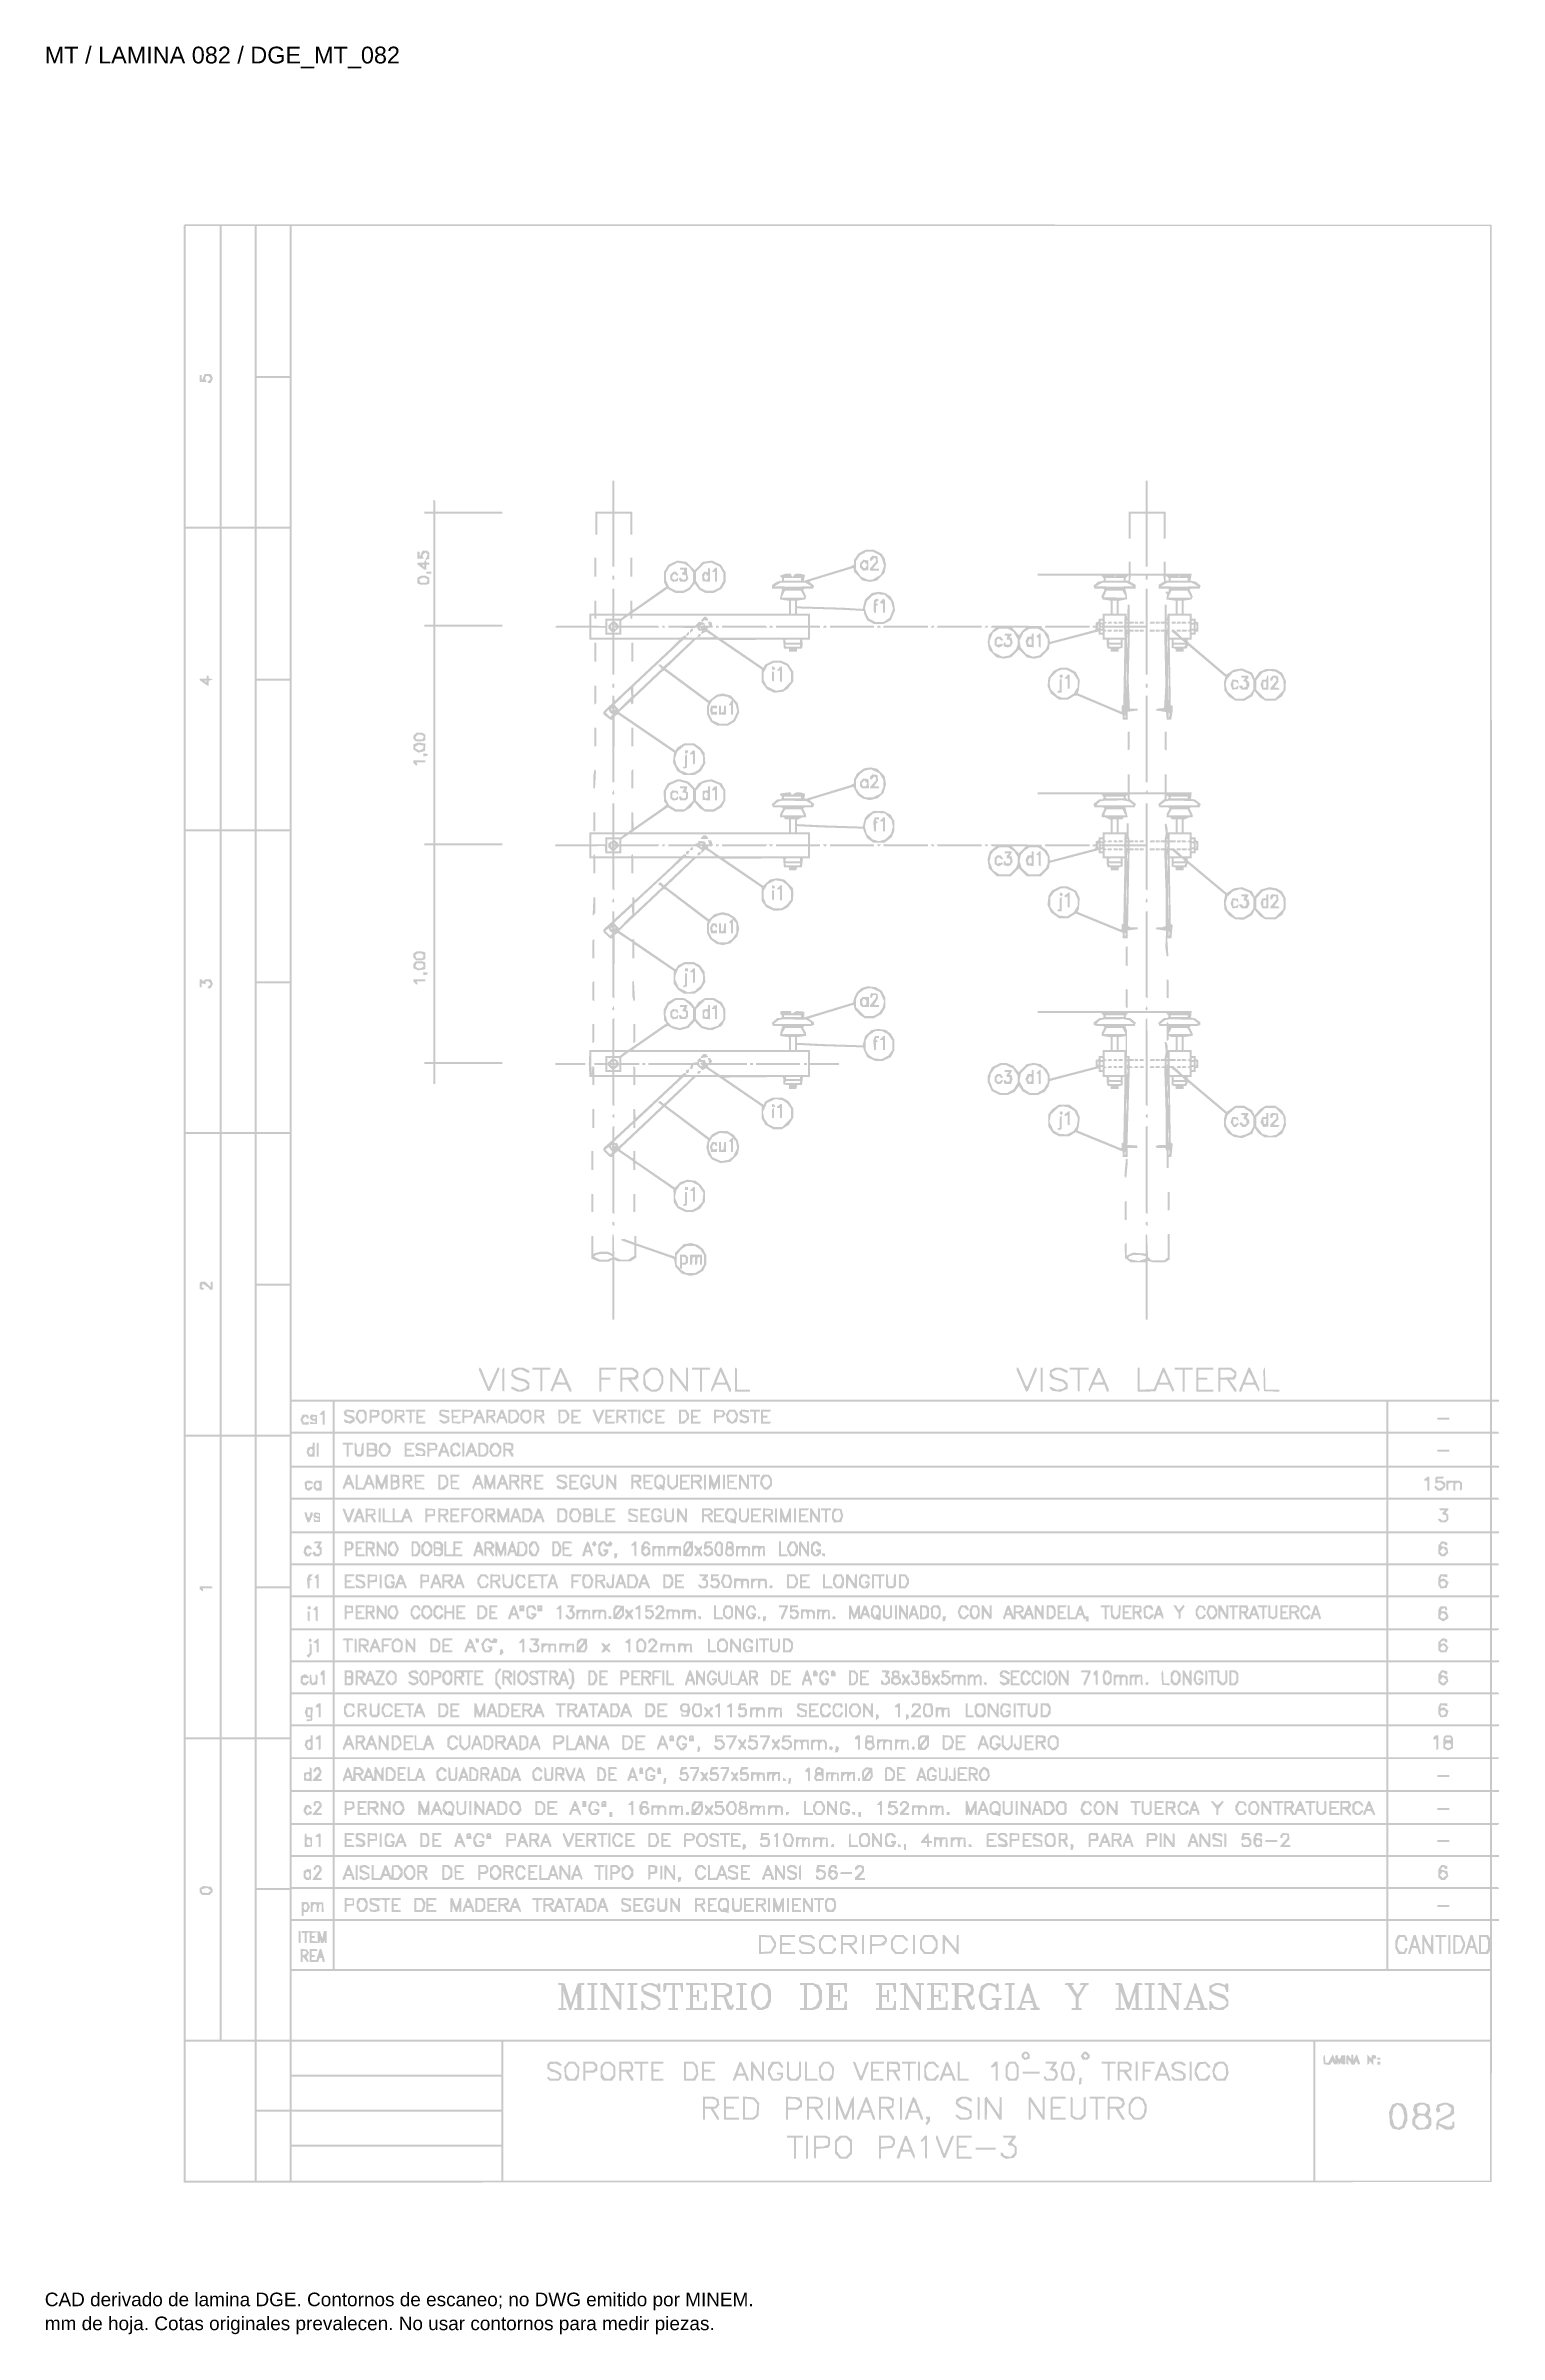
# Model space of a CAD drawing. Header units: millimetres. Extents: x 12 to 194, y 4 to 291.
import ezdxf

# ---------------------------------------------------------------- set-up
doc = ezdxf.new("R2010")
doc.units = ezdxf.units.MM
doc.layers.add('DGE_DATOS', color=7, linetype='Continuous', lineweight=0)
doc.layers.add('DGE_RELLENO', color=7, linetype='Continuous', lineweight=0)
doc.styles.add('DGE_ARIAL', font='arial.ttf')

msp = doc.modelspace()

# ---------------------------------------------------------------- texts
at = {"layer": 'DGE_DATOS', "style": 'DGE_ARIAL'}
for s, height, p in [('MT / LAMINA 082 / DGE_MT_082', 2.1, (12, 289.0389)), ('CAD derivado de lamina DGE. Contornos de escaneo; no DWG emitido por MINEM.', 1.7, (12, 8)), ('mm de hoja. Cotas originales prevalecen. No usar contornos para medir piezas.', 1.7, (12, 5))]:
    msp.add_text(s, height=height, dxfattribs=at).set_placement(p)

# ---------------------------------------------------------------- hatches: boundary and pattern name
at = {"layer": 'DGE_RELLENO'}
h = msp.add_hatch(color=7, dxfattribs=at)
h.paths.add_polyline_path([(29.4994, 268.8125), (29.4158, 268.729), (29.4158, 146.1075), (29.4158, 23.486), (111.3564, 23.5174), (193.297, 23.5488), (193.3288, 39.9115), (193.3605, 56.2743), (193.7981, 56.2743), (194.2357, 56.2743), (194.2357, 56.3994), (194.2357, 56.5245), (193.7976, 56.5245), (193.3596, 56.5245), (193.3596, 58.4017), (193.3596, 60.2789), (193.805, 60.2789), (194.2504, 60.2789), (194.1731, 60.404), (194.0957, 60.5292), (193.7277, 60.5292), (193.3596, 60.5292), (193.3596, 62.4064), (193.3596, 64.2835), (193.7976, 64.2835), (194.2357, 64.2835), (194.2357, 64.4087), (194.2357, 64.5338), (193.7976, 64.5338), (193.3596, 64.5338), (193.3596, 66.411), (193.3596, 68.2882), (193.7277, 68.2882), (194.0957, 68.2882), (194.1731, 68.4133), (194.2504, 68.5385), (193.805, 68.5385), (193.3596, 68.5385), (193.3596, 70.4782), (193.3596, 72.418), (193.7976, 72.418), (194.2357, 72.418), (194.2357, 72.5431), (194.2357, 72.6683), (193.7976, 72.6683), (193.3596, 72.6683), (193.3596, 74.608), (193.3596, 76.5478), (193.7277, 76.5478), (194.0957, 76.5478), (194.1731, 76.6729), (194.2504, 76.7981), (193.805, 76.7981), (193.3596, 76.7981), (193.3596, 78.7378), (193.3596, 80.6776), (193.7976, 80.6776), (194.2357, 80.6776), (194.2357, 80.8027), (194.2357, 80.9278), (193.7976, 80.9278), (193.3596, 80.9278), (193.3596, 82.805), (193.3596, 84.6822), (193.805, 84.6822), (194.2504, 84.6822), (194.1731, 84.8073), (194.0957, 84.9325), (193.7277, 84.9325), (193.3596, 84.9325), (193.3596, 86.8097), (193.3596, 88.6868), (193.7976, 88.6868), (194.2357, 88.6868), (194.2357, 88.812), (194.2357, 88.9371), (193.7976, 88.9371), (193.3596, 88.9371), (193.3596, 90.8143), (193.3596, 92.6915), (193.7277, 92.6915), (194.0957, 92.6915), (194.1731, 92.8166), (194.2504, 92.9418), (193.805, 92.9418), (193.3596, 92.9418), (193.3596, 94.8815), (193.3596, 96.8213), (193.7976, 96.8213), (194.2357, 96.8213), (194.2357, 96.9464), (194.2357, 97.0716), (193.7976, 97.0716), (193.3596, 97.0716), (193.3596, 98.9487), (193.3596, 100.8259), (193.805, 100.8259), (194.2504, 100.8259), (194.1731, 100.9511), (194.0957, 101.0762), (193.7277, 101.0762), (193.3596, 101.0762), (193.3596, 102.9534), (193.3596, 104.8306), (193.7976, 104.8306), (194.2357, 104.8306), (194.2357, 104.9557), (194.2357, 105.0809), (193.7976, 105.0809), (193.3596, 105.0809), (193.3596, 107.0832), (193.3596, 109.0855), (193.805, 109.0855), (194.2504, 109.0855), (194.1731, 109.2106), (194.0957, 109.3358), (193.7277, 109.3358), (193.3596, 109.3358), (193.3596, 111.213), (193.3596, 113.0901), (193.7976, 113.0901), (194.2357, 113.0901), (194.2357, 113.2153), (194.2357, 113.3404), (193.7976, 113.3404), (193.3596, 113.3404), (193.3596, 115.3428), (193.3596, 117.3451), (193.805, 117.3451), (194.2504, 117.3451), (194.1731, 117.4702), (194.0957, 117.5954), (193.7277, 117.5954), (193.3596, 117.5954), (193.3596, 119.4725), (193.3596, 121.3497), (193.7976, 121.3497), (194.2357, 121.3497), (194.2357, 121.4749), (194.2357, 121.6), (193.7977, 121.6), (193.3598, 121.6), (193.3284, 195.2166), (193.297, 268.8333), (111.44, 268.8646), (29.5829, 268.896)], flags=0)
h.paths.add_polyline_path([(33.9212, 249.8112), (33.9212, 230.9769), (31.7937, 230.9769), (29.6661, 230.9769), (29.6661, 249.8112), (29.6661, 268.6455), (31.7937, 268.6455), (33.9212, 268.6455)], flags=0)
h.paths.add_polyline_path([(38.3013, 249.8112), (38.3013, 230.9769), (36.2364, 230.9769), (34.1715, 230.9769), (34.1715, 249.8112), (34.1715, 268.6455), (36.2364, 268.6455), (38.3013, 268.6455)], flags=0)
h.paths.add_polyline_path([(42.6815, 259.2597), (42.6815, 249.8738), (40.6166, 249.8738), (38.5516, 249.8738), (38.5516, 259.2597), (38.5516, 268.6455), (40.6166, 268.6455), (42.6815, 268.6455)], flags=0)
h.paths.add_polyline_path([(193.1093, 195.1228), (193.1093, 121.6), (118.0206, 121.6), (42.9318, 121.6), (42.9318, 195.1228), (42.9318, 268.6455), (118.0206, 268.6455), (193.1093, 268.6455)], flags=0)
h.paths.add_polyline_path([(42.6815, 240.3002), (42.6815, 230.9769), (40.6166, 230.9769), (38.5516, 230.9769), (38.5516, 240.3002), (38.5516, 249.6235), (40.6166, 249.6235), (42.6815, 249.6235)], flags=0)
h.paths.add_polyline_path([(33.9212, 211.8922), (33.9212, 193.0579), (31.7937, 193.0579), (29.6661, 193.0579), (29.6661, 211.8922), (29.6661, 230.7266), (31.7937, 230.7266), (33.9212, 230.7266)], flags=0)
h.paths.add_polyline_path([(38.3013, 211.8922), (38.3013, 193.0579), (36.2364, 193.0579), (34.1715, 193.0579), (34.1715, 211.8922), (34.1715, 230.7266), (36.2364, 230.7266), (38.3013, 230.7266)], flags=0)
h.paths.add_polyline_path([(42.6815, 221.3407), (42.6815, 211.9548), (40.6166, 211.9548), (38.5516, 211.9548), (38.5516, 221.3407), (38.5516, 230.7266), (40.6166, 230.7266), (42.6815, 230.7266)], flags=0)
h.paths.add_polyline_path([(42.6815, 202.3812), (42.6815, 193.0579), (40.6166, 193.0579), (38.5516, 193.0579), (38.5516, 202.3812), (38.5516, 211.7045), (40.6166, 211.7045), (42.6815, 211.7045)], flags=0)
h.paths.add_polyline_path([(33.9212, 173.9732), (33.9212, 155.1389), (31.7937, 155.1389), (29.6661, 155.1389), (29.6661, 173.9732), (29.6661, 192.8076), (31.7937, 192.8076), (33.9212, 192.8076)], flags=0)
h.paths.add_polyline_path([(38.3013, 173.9732), (38.3013, 155.1389), (36.2364, 155.1389), (34.1715, 155.1389), (34.1715, 173.9732), (34.1715, 192.8076), (36.2364, 192.8076), (38.3013, 192.8076)], flags=0)
h.paths.add_polyline_path([(42.6815, 183.4217), (42.6815, 174.0358), (40.6166, 174.0358), (38.5516, 174.0358), (38.5516, 183.4217), (38.5516, 192.8076), (40.6166, 192.8076), (42.6815, 192.8076)], flags=0)
h.paths.add_polyline_path([(42.6815, 164.4622), (42.6815, 155.1389), (40.6166, 155.1389), (38.5516, 155.1389), (38.5516, 164.4622), (38.5516, 173.7855), (40.6166, 173.7855), (42.6815, 173.7855)], flags=0)
h.paths.add_polyline_path([(33.9212, 136.0543), (33.9212, 117.2199), (31.7937, 117.2199), (29.6661, 117.2199), (29.6661, 136.0543), (29.6661, 154.8886), (31.7937, 154.8886), (33.9212, 154.8886)], flags=0)
h.paths.add_polyline_path([(38.3013, 136.0543), (38.3013, 117.2199), (36.2364, 117.2199), (34.1715, 117.2199), (34.1715, 136.0543), (34.1715, 154.8886), (36.2364, 154.8886), (38.3013, 154.8886)], flags=0)
h.paths.add_polyline_path([(42.6815, 145.5027), (42.6815, 136.1168), (40.6166, 136.1168), (38.5516, 136.1168), (38.5516, 145.5027), (38.5516, 154.8886), (40.6166, 154.8886), (42.6815, 154.8886)], flags=0)
h.paths.add_polyline_path([(42.6815, 126.5432), (42.6815, 117.2199), (40.6166, 117.2199), (38.5516, 117.2199), (38.5516, 126.5432), (38.5516, 135.8666), (40.6166, 135.8666), (42.6815, 135.8666)], flags=0)
h.paths.add_polyline_path([(48.0629, 119.4725), (48.0629, 117.5954), (45.4974, 117.5954), (42.9318, 117.5954), (42.9318, 119.4725), (42.9318, 121.3497), (45.4974, 121.3497), (48.0629, 121.3497)], flags=0)
h.paths.add_polyline_path([(180.0939, 119.4725), (180.0939, 117.5954), (114.2036, 117.5954), (48.3132, 117.5954), (48.3132, 119.4725), (48.3132, 121.3497), (114.2036, 121.3497), (180.0939, 121.3497)], flags=0)
h.paths.add_polyline_path([(193.1093, 119.4725), (193.1093, 117.5954), (186.7268, 117.5954), (180.3442, 117.5954), (180.3442, 119.4725), (180.3442, 121.3497), (186.7268, 121.3497), (193.1093, 121.3497)], flags=0)
h.paths.add_polyline_path([(48.0629, 115.3428), (48.0629, 113.3404), (45.4974, 113.3404), (42.9318, 113.3404), (42.9318, 115.3428), (42.9318, 117.3451), (45.4974, 117.3451), (48.0629, 117.3451)], flags=0)
h.paths.add_polyline_path([(180.0939, 115.3428), (180.0939, 113.3404), (114.2036, 113.3404), (48.3132, 113.3404), (48.3132, 115.3428), (48.3132, 117.3451), (114.2036, 117.3451), (180.0939, 117.3451)], flags=0)
h.paths.add_polyline_path([(193.1093, 115.3428), (193.1093, 113.3404), (186.7268, 113.3404), (180.3442, 113.3404), (180.3442, 115.3428), (180.3442, 117.3451), (186.7268, 117.3451), (193.1093, 117.3451)], flags=0)
h.paths.add_polyline_path([(33.9212, 98.1353), (33.9212, 79.301), (31.7937, 79.301), (29.6661, 79.301), (29.6661, 98.1353), (29.6661, 116.9696), (31.7937, 116.9696), (33.9212, 116.9696)], flags=0)
h.paths.add_polyline_path([(38.3013, 98.1353), (38.3013, 79.301), (36.2364, 79.301), (34.1715, 79.301), (34.1715, 98.1353), (34.1715, 116.9696), (36.2364, 116.9696), (38.3013, 116.9696)], flags=0)
h.paths.add_polyline_path([(42.6815, 107.5838), (42.6815, 98.1979), (40.6166, 98.1979), (38.5516, 98.1979), (38.5516, 107.5838), (38.5516, 116.9696), (40.6166, 116.9696), (42.6815, 116.9696)], flags=0)
h.paths.add_polyline_path([(48.0629, 111.213), (48.0629, 109.3358), (45.4974, 109.3358), (42.9318, 109.3358), (42.9318, 111.213), (42.9318, 113.0901), (45.4974, 113.0901), (48.0629, 113.0901)], flags=0)
h.paths.add_polyline_path([(180.0939, 111.213), (180.0939, 109.3358), (114.2036, 109.3358), (48.3132, 109.3358), (48.3132, 111.213), (48.3132, 113.0901), (114.2036, 113.0901), (180.0939, 113.0901)], flags=0)
h.paths.add_polyline_path([(193.1093, 111.213), (193.1093, 109.3358), (186.7268, 109.3358), (180.3442, 109.3358), (180.3442, 111.213), (180.3442, 113.0901), (186.7268, 113.0901), (193.1093, 113.0901)], flags=0)
h.paths.add_polyline_path([(48.0629, 107.0832), (48.0629, 105.0809), (45.4974, 105.0809), (42.9318, 105.0809), (42.9318, 107.0832), (42.9318, 109.0855), (45.4974, 109.0855), (48.0629, 109.0855)], flags=0)
h.paths.add_polyline_path([(180.0939, 107.0832), (180.0939, 105.0809), (114.2036, 105.0809), (48.3132, 105.0809), (48.3132, 107.0832), (48.3132, 109.0855), (114.2036, 109.0855), (180.0939, 109.0855)], flags=0)
h.paths.add_polyline_path([(193.1093, 107.0832), (193.1093, 105.0809), (186.7268, 105.0809), (180.3442, 105.0809), (180.3442, 107.0832), (180.3442, 109.0855), (186.7268, 109.0855), (193.1093, 109.0855)], flags=0)
h.paths.add_polyline_path([(48.0629, 102.9534), (48.0629, 101.0762), (45.4974, 101.0762), (42.9318, 101.0762), (42.9318, 102.9534), (42.9318, 104.8306), (45.4974, 104.8306), (48.0629, 104.8306)], flags=0)
h.paths.add_polyline_path([(180.0939, 102.9534), (180.0939, 101.0762), (114.2036, 101.0762), (48.3132, 101.0762), (48.3132, 102.9534), (48.3132, 104.8306), (114.2036, 104.8306), (180.0939, 104.8306)], flags=0)
h.paths.add_polyline_path([(193.1093, 102.9534), (193.1093, 101.0762), (186.7268, 101.0762), (180.3442, 101.0762), (180.3442, 102.9534), (180.3442, 104.8306), (186.7268, 104.8306), (193.1093, 104.8306)], flags=0)
h.paths.add_polyline_path([(48.0629, 98.9487), (48.0629, 97.0716), (45.4974, 97.0716), (42.9318, 97.0716), (42.9318, 98.9487), (42.9318, 100.8259), (45.4974, 100.8259), (48.0629, 100.8259)], flags=0)
h.paths.add_polyline_path([(180.0939, 98.9487), (180.0939, 97.0716), (114.2036, 97.0716), (48.3132, 97.0716), (48.3132, 98.9487), (48.3132, 100.8259), (114.2036, 100.8259), (180.0939, 100.8259)], flags=0)
h.paths.add_polyline_path([(193.1093, 98.9487), (193.1093, 97.0716), (186.7268, 97.0716), (180.3442, 97.0716), (180.3442, 98.9487), (180.3442, 100.8259), (186.7268, 100.8259), (193.1093, 100.8259)], flags=0)
h.paths.add_polyline_path([(42.6815, 88.6243), (42.6815, 79.301), (40.6166, 79.301), (38.5516, 79.301), (38.5516, 88.6243), (38.5516, 97.9476), (40.6166, 97.9476), (42.6815, 97.9476)], flags=0)
h.paths.add_polyline_path([(48.0629, 94.8815), (48.0629, 92.9418), (45.4974, 92.9418), (42.9318, 92.9418), (42.9318, 94.8815), (42.9318, 96.8213), (45.4974, 96.8213), (48.0629, 96.8213)], flags=0)
h.paths.add_polyline_path([(180.0939, 94.8815), (180.0939, 92.9418), (114.2036, 92.9418), (48.3132, 92.9418), (48.3132, 94.8815), (48.3132, 96.8213), (114.2036, 96.8213), (180.0939, 96.8213)], flags=0)
h.paths.add_polyline_path([(193.1093, 94.8815), (193.1093, 92.9418), (186.7268, 92.9418), (180.3442, 92.9418), (180.3442, 94.8815), (180.3442, 96.8213), (186.7268, 96.8213), (193.1093, 96.8213)], flags=0)
h.paths.add_polyline_path([(48.0629, 90.8143), (48.0629, 88.9371), (45.4974, 88.9371), (42.9318, 88.9371), (42.9318, 90.8143), (42.9318, 92.6915), (45.4974, 92.6915), (48.0629, 92.6915)], flags=0)
h.paths.add_polyline_path([(180.0939, 90.8143), (180.0939, 88.9371), (114.2036, 88.9371), (48.3132, 88.9371), (48.3132, 90.8143), (48.3132, 92.6915), (114.2036, 92.6915), (180.0939, 92.6915)], flags=0)
h.paths.add_polyline_path([(193.1093, 90.8143), (193.1093, 88.9371), (186.7268, 88.9371), (180.3442, 88.9371), (180.3442, 90.8143), (180.3442, 92.6915), (186.7268, 92.6915), (193.1093, 92.6915)], flags=0)
h.paths.add_polyline_path([(48.0629, 86.8097), (48.0629, 84.9325), (45.4974, 84.9325), (42.9318, 84.9325), (42.9318, 86.8097), (42.9318, 88.6868), (45.4974, 88.6868), (48.0629, 88.6868)], flags=0)
h.paths.add_polyline_path([(180.0939, 86.8097), (180.0939, 84.9325), (114.2036, 84.9325), (48.3132, 84.9325), (48.3132, 86.8097), (48.3132, 88.6868), (114.2036, 88.6868), (180.0939, 88.6868)], flags=0)
h.paths.add_polyline_path([(193.1093, 86.8097), (193.1093, 84.9325), (186.7268, 84.9325), (180.3442, 84.9325), (180.3442, 86.8097), (180.3442, 88.6868), (186.7268, 88.6868), (193.1093, 88.6868)], flags=0)
h.paths.add_polyline_path([(48.0629, 82.805), (48.0629, 80.9278), (45.4974, 80.9278), (42.9318, 80.9278), (42.9318, 82.805), (42.9318, 84.6822), (45.4974, 84.6822), (48.0629, 84.6822)], flags=0)
h.paths.add_polyline_path([(180.0939, 82.805), (180.0939, 80.9278), (114.2036, 80.9278), (48.3132, 80.9278), (48.3132, 82.805), (48.3132, 84.6822), (114.2036, 84.6822), (180.0939, 84.6822)], flags=0)
h.paths.add_polyline_path([(193.1093, 82.805), (193.1093, 80.9278), (186.7268, 80.9278), (180.3442, 80.9278), (180.3442, 82.805), (180.3442, 84.6822), (186.7268, 84.6822), (193.1093, 84.6822)], flags=0)
h.paths.add_polyline_path([(48.0629, 78.7378), (48.0629, 76.7981), (45.4974, 76.7981), (42.9318, 76.7981), (42.9318, 78.7378), (42.9318, 80.6776), (45.4974, 80.6776), (48.0629, 80.6776)], flags=0)
h.paths.add_polyline_path([(180.0939, 78.7378), (180.0939, 76.7981), (114.2036, 76.7981), (48.3132, 76.7981), (48.3132, 78.7378), (48.3132, 80.6776), (114.2036, 80.6776), (180.0939, 80.6776)], flags=0)
h.paths.add_polyline_path([(193.1093, 78.7378), (193.1093, 76.7981), (186.7268, 76.7981), (180.3442, 76.7981), (180.3442, 78.7378), (180.3442, 80.6776), (186.7268, 80.6776), (193.1093, 80.6776)], flags=0)
h.paths.add_polyline_path([(33.9212, 60.2163), (33.9212, 41.382), (31.7937, 41.382), (29.6661, 41.382), (29.6661, 60.2163), (29.6661, 79.0507), (31.7937, 79.0507), (33.9212, 79.0507)], flags=0)
h.paths.add_polyline_path([(38.3013, 60.2163), (38.3013, 41.382), (36.2364, 41.382), (34.1715, 41.382), (34.1715, 60.2163), (34.1715, 79.0507), (36.2364, 79.0507), (38.3013, 79.0507)], flags=0)
h.paths.add_polyline_path([(42.6815, 69.7274), (42.6815, 60.404), (40.6166, 60.404), (38.5516, 60.404), (38.5516, 69.7274), (38.5516, 79.0507), (40.6166, 79.0507), (42.6815, 79.0507)], flags=0)
h.paths.add_polyline_path([(48.0629, 74.608), (48.0629, 72.6683), (45.4974, 72.6683), (42.9318, 72.6683), (42.9318, 74.608), (42.9318, 76.5478), (45.4974, 76.5478), (48.0629, 76.5478)], flags=0)
h.paths.add_polyline_path([(180.0939, 74.608), (180.0939, 72.6683), (114.2036, 72.6683), (48.3132, 72.6683), (48.3132, 74.608), (48.3132, 76.5478), (114.2036, 76.5478), (180.0939, 76.5478)], flags=0)
h.paths.add_polyline_path([(193.1093, 74.608), (193.1093, 72.6683), (186.7268, 72.6683), (180.3442, 72.6683), (180.3442, 74.608), (180.3442, 76.5478), (186.7268, 76.5478), (193.1093, 76.5478)], flags=0)
h.paths.add_polyline_path([(48.0629, 70.4782), (48.0629, 68.5385), (45.4974, 68.5385), (42.9318, 68.5385), (42.9318, 70.4782), (42.9318, 72.418), (45.4974, 72.418), (48.0629, 72.418)], flags=0)
h.paths.add_polyline_path([(180.0939, 70.4782), (180.0939, 68.5385), (114.2036, 68.5385), (48.3132, 68.5385), (48.3132, 70.4782), (48.3132, 72.418), (114.2036, 72.418), (180.0939, 72.418)], flags=0)
h.paths.add_polyline_path([(193.1093, 70.4782), (193.1093, 68.5385), (186.7268, 68.5385), (180.3442, 68.5385), (180.3442, 70.4782), (180.3442, 72.418), (186.7268, 72.418), (193.1093, 72.418)], flags=0)
h.paths.add_polyline_path([(48.0629, 66.411), (48.0629, 64.5338), (45.4974, 64.5338), (42.9318, 64.5338), (42.9318, 66.411), (42.9318, 68.2882), (45.4974, 68.2882), (48.0629, 68.2882)], flags=0)
h.paths.add_polyline_path([(180.0939, 66.411), (180.0939, 64.5338), (114.2036, 64.5338), (48.3132, 64.5338), (48.3132, 66.411), (48.3132, 68.2882), (114.2036, 68.2882), (180.0939, 68.2882)], flags=0)
h.paths.add_polyline_path([(193.1093, 66.411), (193.1093, 64.5338), (186.7268, 64.5338), (180.3442, 64.5338), (180.3442, 66.411), (180.3442, 68.2882), (186.7268, 68.2882), (193.1093, 68.2882)], flags=0)
h.paths.add_polyline_path([(48.0629, 62.4064), (48.0629, 60.5292), (45.4974, 60.5292), (42.9318, 60.5292), (42.9318, 62.4064), (42.9318, 64.2835), (45.4974, 64.2835), (48.0629, 64.2835)], flags=0)
h.paths.add_polyline_path([(180.0939, 62.4064), (180.0939, 60.5292), (114.2036, 60.5292), (48.3132, 60.5292), (48.3132, 62.4064), (48.3132, 64.2835), (114.2036, 64.2835), (180.0939, 64.2835)], flags=0)
h.paths.add_polyline_path([(193.1093, 62.4064), (193.1093, 60.5292), (186.7268, 60.5292), (180.3442, 60.5292), (180.3442, 62.4064), (180.3442, 64.2835), (186.7268, 64.2835), (193.1093, 64.2835)], flags=0)
h.paths.add_polyline_path([(48.0629, 58.4017), (48.0629, 56.5245), (45.4974, 56.5245), (42.9318, 56.5245), (42.9318, 58.4017), (42.9318, 60.2789), (45.4974, 60.2789), (48.0629, 60.2789)], flags=0)
h.paths.add_polyline_path([(180.0939, 58.4017), (180.0939, 56.5245), (114.2036, 56.5245), (48.3132, 56.5245), (48.3132, 58.4017), (48.3132, 60.2789), (114.2036, 60.2789), (180.0939, 60.2789)], flags=0)
h.paths.add_polyline_path([(193.1093, 58.4017), (193.1093, 56.5245), (186.7268, 56.5245), (180.3442, 56.5245), (180.3442, 58.4017), (180.3442, 60.2789), (186.7268, 60.2789), (193.1093, 60.2789)], flags=0)
h.paths.add_polyline_path([(42.6815, 50.7679), (42.6815, 41.382), (40.6166, 41.382), (38.5516, 41.382), (38.5516, 50.7679), (38.5516, 60.1537), (40.6166, 60.1537), (42.6815, 60.1537)], flags=0)
h.paths.add_polyline_path([(48.0629, 53.2708), (48.0629, 50.2673), (45.4974, 50.2673), (42.9318, 50.2673), (42.9318, 53.2708), (42.9318, 56.2743), (45.4974, 56.2743), (48.0629, 56.2743)], flags=0)
h.paths.add_polyline_path([(180.0939, 53.2708), (180.0939, 50.2673), (114.2036, 50.2673), (48.3132, 50.2673), (48.3132, 53.2708), (48.3132, 56.2743), (114.2036, 56.2743), (180.0939, 56.2743)], flags=0)
h.paths.add_polyline_path([(193.1055, 55.1792), (193.1017, 54.0842), (192.9741, 54.3032), (192.8466, 54.5222), (192.2896, 54.5222), (191.7327, 54.5222), (191.7327, 53.3333), (191.7327, 52.1445), (192.2896, 52.1445), (192.8466, 52.1445), (192.9741, 52.3635), (193.1017, 52.5825), (193.1055, 51.4249), (193.1093, 50.2673), (186.7268, 50.2673), (180.3442, 50.2673), (180.3442, 53.2708), (180.3442, 56.2743), (186.7268, 56.2743), (193.1093, 56.2743)], flags=0)
h.paths.add_polyline_path([(192.7295, 54.0299), (192.859, 53.7878), (192.859, 53.3333), (192.859, 52.8789), (192.7295, 52.6368), (192.5999, 52.3948), (192.2915, 52.3948), (191.983, 52.3948), (191.983, 53.3333), (191.983, 54.2719), (192.2915, 54.2719), (192.5999, 54.2719)], flags=0)
h.paths.add_polyline_path([(193.1093, 45.6995), (193.1093, 41.382), (118.0206, 41.382), (42.9318, 41.382), (42.9318, 45.6995), (42.9318, 50.017), (118.0206, 50.017), (193.1093, 50.017)], flags=0)
h.paths.add_polyline_path([(38.3013, 32.4341), (38.3013, 23.7365), (33.9837, 23.7365), (29.6661, 23.7365), (29.6661, 32.4341), (29.6661, 41.1317), (33.9837, 41.1317), (38.3013, 41.1317)], flags=0)
h.paths.add_polyline_path([(42.6815, 36.8768), (42.6815, 32.6218), (40.6166, 32.6218), (38.5516, 32.6218), (38.5516, 36.8768), (38.5516, 41.1317), (40.6166, 41.1317), (42.6815, 41.1317)], flags=0)
h.paths.add_polyline_path([(69.2129, 39.0668), (69.2129, 37.0019), (56.0724, 37.0019), (42.9318, 37.0019), (42.9318, 39.0668), (42.9318, 41.1317), (56.0724, 41.1317), (69.2129, 41.1317)], flags=0)
h.paths.add_polyline_path([(170.9581, 32.4341), (170.9581, 23.7365), (120.2107, 23.7365), (69.4632, 23.7365), (69.4632, 32.4341), (69.4632, 41.1317), (120.2107, 41.1317), (170.9581, 41.1317)], flags=0)
h.paths.add_polyline_path([(193.1093, 32.4341), (193.1093, 23.7365), (182.1589, 23.7365), (171.2084, 23.7365), (171.2084, 32.4341), (171.2084, 41.1317), (182.1589, 41.1317), (193.1093, 41.1317)], flags=0)
h.paths.add_polyline_path([(69.2129, 34.6867), (69.2129, 32.6218), (56.0724, 32.6218), (42.9318, 32.6218), (42.9318, 34.6867), (42.9318, 36.7516), (56.0724, 36.7516), (69.2129, 36.7516)], flags=0)
h.paths.add_polyline_path([(42.6815, 28.054), (42.6815, 23.7365), (40.6166, 23.7365), (38.5516, 23.7365), (38.5516, 28.054), (38.5516, 32.3715), (40.6166, 32.3715), (42.6815, 32.3715)], flags=0)
h.paths.add_polyline_path([(69.2129, 30.3066), (69.2129, 28.2417), (56.0724, 28.2417), (42.9318, 28.2417), (42.9318, 30.3066), (42.9318, 32.3715), (56.0724, 32.3715), (69.2129, 32.3715)], flags=0)
h.paths.add_polyline_path([(69.2129, 25.864), (69.2129, 23.7365), (56.0724, 23.7365), (42.9318, 23.7365), (42.9318, 25.864), (42.9318, 27.9915), (56.0724, 27.9915), (69.2129, 27.9915)], flags=0)
h.paths.add_polyline_path([(31.8551, 249.7173), (31.6783, 249.3106), (31.6734, 249.6548), (31.6685, 249.9989), (31.5434, 249.9989), (31.4182, 249.9989), (31.4182, 249.5609), (31.4182, 249.1229), (31.8606, 249.1229), (32.3031, 249.1229), (32.1904, 249.3419), (32.0778, 249.5609), (32.1339, 249.7173), (32.19, 249.8738), (32.3519, 249.8738), (32.5139, 249.8738), (32.6587, 249.6993), (32.8035, 249.5249), (32.6114, 249.3328), (32.4194, 249.1408), (32.4194, 249.0693), (32.4194, 248.9978), (32.6098, 248.9978), (32.8002, 248.9978), (32.9355, 249.2948), (33.0709, 249.5918), (32.9285, 249.8579), (32.786, 250.1241), (32.409, 250.1241), (32.0319, 250.1241)], flags=0)
h.paths.add_polyline_path([(83.1043, 234.7938), (83.1043, 232.854), (82.0405, 232.854), (80.9768, 232.854), (80.9768, 231.4149), (80.9768, 229.9757), (81.1019, 229.9757), (81.2271, 229.9757), (81.2271, 231.2897), (81.2271, 232.6037), (82.1657, 232.6037), (83.1043, 232.6037), (83.1043, 229.2874), (83.1043, 225.971), (83.2295, 225.971), (83.3546, 225.971), (83.3546, 229.2874), (83.3546, 232.6037), (84.3558, 232.6037), (85.357, 232.6037), (85.357, 231.2897), (85.357, 229.9757), (85.4821, 229.9757), (85.6073, 229.9757), (85.6073, 231.4149), (85.6073, 232.854), (84.4809, 232.854), (83.3546, 232.854), (83.3546, 234.7938), (83.3546, 236.7335), (83.2295, 236.7335), (83.1043, 236.7335)], flags=0)
h.paths.add_polyline_path([(149.9333, 234.7938), (149.9333, 232.854), (148.8695, 232.854), (147.8058, 232.854), (147.8058, 231.1646), (147.8058, 229.4751), (147.9309, 229.4751), (148.0561, 229.4751), (148.0561, 231.0394), (148.0561, 232.6037), (148.9947, 232.6037), (149.9333, 232.6037), (149.9333, 229.2874), (149.9333, 225.971), (150.0584, 225.971), (150.1836, 225.971), (150.1836, 229.2874), (150.1836, 232.6037), (151.1848, 232.6037), (152.186, 232.6037), (152.186, 231.0394), (152.186, 229.4751), (152.3111, 229.4751), (152.4362, 229.4751), (152.4362, 231.1646), (152.4362, 232.854), (151.3099, 232.854), (150.1836, 232.854), (150.1836, 234.7938), (150.1836, 236.7335), (150.0584, 236.7335), (149.9333, 236.7335)], flags=0)
h.paths.add_polyline_path([(60.7028, 233.6123), (60.7028, 232.854), (60.1397, 232.854), (59.5765, 232.854), (59.5765, 232.7289), (59.5765, 232.6037), (60.1397, 232.6037), (60.7028, 232.6037), (60.7028, 225.6582), (60.7028, 218.7126), (60.1397, 218.7126), (59.5765, 218.7126), (59.5765, 218.5875), (59.5765, 218.4623), (60.1397, 218.4623), (60.7028, 218.4623), (60.7028, 204.8841), (60.7028, 191.3058), (60.1397, 191.3058), (59.5765, 191.3058), (59.5765, 191.1807), (59.5765, 191.0556), (60.1397, 191.0556), (60.7028, 191.0556), (60.7028, 177.4773), (60.7028, 163.8991), (60.1397, 163.8991), (59.5765, 163.8991), (59.5765, 163.7739), (59.5765, 163.6488), (60.1397, 163.6488), (60.7028, 163.6488), (60.7028, 162.3973), (60.7028, 161.1459), (60.828, 161.1459), (60.9531, 161.1459), (60.9531, 162.3973), (60.9531, 163.6488), (65.1456, 163.6488), (69.338, 163.6488), (69.338, 163.7739), (69.338, 163.8991), (65.1456, 163.8991), (60.9531, 163.8991), (60.9531, 177.4773), (60.9531, 191.0556), (65.1456, 191.0556), (69.338, 191.0556), (69.338, 191.1807), (69.338, 191.3058), (65.1456, 191.3058), (60.9531, 191.3058), (60.9531, 204.8841), (60.9531, 218.4623), (65.1456, 218.4623), (69.338, 218.4623), (69.338, 218.5875), (69.338, 218.7126), (65.1456, 218.7126), (60.9531, 218.7126), (60.9531, 225.6582), (60.9531, 232.6037), (65.1456, 232.6037), (69.338, 232.6037), (69.338, 232.7289), (69.338, 232.854), (65.1456, 232.854), (60.9531, 232.854), (60.9531, 233.5349), (60.9531, 234.2159), (60.828, 234.2932), (60.7028, 234.3705)], flags=0)
h.paths.add_polyline_path([(114.3893, 227.8668), (113.9533, 227.6351), (113.6717, 227.2226), (113.3901, 226.8101), (113.3901, 226.5201), (113.3901, 226.2301), (113.1711, 226.1138), (112.9521, 225.9975), (110.1988, 225.1537), (107.4456, 224.3099), (107.2751, 224.2457), (107.1046, 224.1814), (107.1876, 224.5594), (107.2706, 224.9374), (106.9826, 225.0145), (106.6947, 225.0916), (106.3917, 225.0933), (106.0887, 225.095), (105.8624, 224.8903), (105.6361, 224.6855), (105.5576, 224.8903), (105.479, 225.095), (105.1251, 225.095), (104.7712, 225.095), (104.4298, 224.9652), (104.0884, 224.8354), (104.2339, 224.6899), (104.3794, 224.5444), (104.3794, 224.3953), (104.3794, 224.2461), (104.0535, 224.1644), (103.7276, 224.0826), (103.4278, 223.8861), (103.128, 223.6896), (103.128, 223.4538), (103.128, 223.2179), (103.7683, 223.2179), (104.4086, 223.2179), (104.3239, 222.8737), (104.2391, 222.5296), (104.1723, 222.2014), (104.1054, 221.8732), (104.6805, 221.787), (105.2555, 221.7008), (105.2555, 220.895), (105.2555, 220.0892), (95.4105, 220.0892), (85.5655, 220.0892), (85.6177, 220.1391), (85.6698, 220.1889), (87.8428, 221.6987), (90.0157, 223.2085), (90.5335, 222.9439), (91.0512, 222.6793), (91.567, 222.6867), (92.0827, 222.6942), (92.4633, 222.891), (92.8438, 223.0877), (93.1419, 223.4687), (93.4401, 223.8496), (93.7183, 223.4732), (93.9966, 223.0968), (94.386, 222.8955), (94.7753, 222.6942), (95.2911, 222.6867), (95.8068, 222.6793), (96.3074, 222.9367), (96.808, 223.194), (97.0533, 223.6127), (97.2986, 224.0313), (97.2991, 224.6614), (97.2997, 225.2916), (97.0178, 225.7476), (96.736, 226.2036), (96.1727, 226.4762), (95.6095, 226.7489), (95.0227, 226.6609), (94.436, 226.5729), (93.9325, 226.053), (93.429, 225.533), (92.9236, 226.0533), (92.4181, 226.5735), (91.8333, 226.6612), (91.2485, 226.7489), (90.6853, 226.4762), (90.122, 226.2036), (89.8491, 225.762), (89.5762, 225.3205), (89.5762, 224.6698), (89.5762, 224.0191), (89.72, 223.7505), (89.8638, 223.4818), (89.0809, 222.9314), (88.2979, 222.381), (87.0231, 221.4854), (85.7483, 220.5898), (85.6778, 220.5898), (85.6073, 220.5898), (85.6073, 221.153), (85.6073, 221.7161), (85.4821, 221.7161), (85.357, 221.7161), (85.357, 221.0528), (85.357, 220.3896), (85.2068, 220.2394), (85.0566, 220.0892), (84.2056, 220.0892), (83.3546, 220.0892), (83.3546, 221.6535), (83.3546, 223.2179), (83.2295, 223.2179), (83.1043, 223.2179), (83.1043, 221.6535), (83.1043, 220.0892), (82.1031, 220.0892), (81.1019, 220.0892), (81.1019, 220.9027), (81.1019, 221.7161), (80.9768, 221.7161), (80.8516, 221.7161), (80.8516, 220.9027), (80.8516, 220.0892), (80.5388, 220.0892), (80.2259, 220.0892), (80.2259, 219.3384), (80.2259, 218.5875), (78.1683, 218.5875), (76.1108, 218.5875), (76.0334, 218.4623), (75.9561, 218.3372), (78.091, 218.3372), (80.2259, 218.3372), (80.2259, 217.5863), (80.2259, 216.8355), (81.6651, 216.8355), (83.1043, 216.8355), (83.1043, 214.6454), (83.1043, 212.4554), (83.2295, 212.4554), (83.3546, 212.4554), (83.3546, 214.6454), (83.3546, 216.8355), (87.4518, 216.8355), (91.5491, 216.8355), (90.8621, 216.1622), (90.1752, 215.4889), (86.7962, 212.3231), (83.4172, 209.1573), (83.3776, 209.4923), (83.338, 209.8273), (83.2211, 209.8273), (83.1043, 209.8273), (83.1043, 209.3528), (83.1043, 208.8783), (82.5411, 208.3256), (81.978, 207.7729), (81.978, 207.6261), (81.978, 207.4793), (82.4076, 207.1516), (82.8373, 206.8238), (82.9708, 206.8238), (83.1043, 206.8238), (83.1043, 202.8818), (83.1043, 198.9397), (83.2278, 198.9397), (83.3512, 198.9397), (83.3842, 203.0872), (83.4172, 207.2347), (83.6179, 207.3612), (83.8186, 207.4878), (87.3348, 205.0885), (90.8511, 202.6893), (90.7785, 202.0764), (90.7059, 201.4634), (90.9698, 200.9184), (91.2336, 200.3734), (91.643, 200.1295), (92.0524, 199.8856), (92.7407, 199.8856), (93.429, 199.8856), (93.8239, 200.1209), (94.2189, 200.3563), (94.4955, 200.8485), (94.7721, 201.3407), (94.7179, 201.9948), (94.6636, 202.6489), (94.4218, 202.9712), (94.1799, 203.2935), (93.7756, 203.5714), (93.3714, 203.8492), (92.75, 203.8492), (92.1287, 203.8492), (91.6846, 203.5748), (91.2405, 203.3003), (91.1355, 203.1127), (91.0304, 202.925), (87.4913, 205.3437), (83.9522, 207.7624), (84.6859, 208.4302), (85.4195, 209.098), (85.4603, 208.898), (85.5011, 208.698), (85.6167, 208.7694), (85.7324, 208.8409), (85.7324, 209.1218), (85.7324, 209.4027), (87.5158, 211.0928), (89.2991, 212.7829), (89.4569, 212.8777), (89.6148, 212.9724), (92.3667, 210.9356), (95.1187, 208.8987), (95.0389, 208.6475), (94.9592, 208.3963), (94.9592, 207.9514), (94.9592, 207.5065), (95.2147, 207.0087), (95.4701, 206.511), (95.8758, 206.2741), (96.2814, 206.0372), (96.939, 206.0372), (97.5966, 206.0372), (98.0382, 206.3101), (98.4797, 206.583), (98.7524, 207.1462), (99.0251, 207.7095), (98.9399, 208.2776), (98.8547, 208.8457), (98.4123, 209.3353), (97.9699, 209.8249), (97.4724, 209.9589), (96.9748, 210.0929), (96.5785, 210.0108), (96.1823, 209.9287), (95.7101, 209.5569), (95.2379, 209.1852), (92.6541, 211.1018), (90.0703, 213.0185), (89.935, 213.1151), (89.7997, 213.2116), (91.6769, 215.0185), (93.5542, 216.8253), (94.9463, 216.8304), (96.3385, 216.8355), (99.0854, 214.9644), (101.8323, 213.0934), (101.8231, 212.2954), (101.8139, 211.4974), (102.151, 211.0554), (102.4881, 210.6134), (102.9509, 210.3938), (103.4137, 210.1742), (103.9573, 210.2355), (104.501, 210.2968), (104.8073, 210.4975), (105.1137, 210.6982), (105.4493, 211.1383), (105.785, 211.5783), (105.7943, 212.1938), (105.8036, 212.8093), (105.4781, 213.3011), (105.1527, 213.7929), (104.7159, 214.0001), (104.279, 214.2074), (103.7611, 214.2074), (103.2431, 214.2074), (102.7543, 213.958), (102.2654, 213.7086), (102.1524, 213.5068), (102.0395, 213.305), (99.5038, 215.0389), (96.9682, 216.7729), (100.6928, 216.8061), (104.4174, 216.8392), (104.4715, 216.7852), (104.5256, 216.7311), (104.5598, 216.314), (104.5941, 215.8969), (104.6119, 215.803), (104.6297, 215.7091), (104.9426, 215.7091), (105.2555, 215.7091), (105.2555, 215.5214), (105.2555, 215.3337), (105.7561, 215.3337), (106.2567, 215.3337), (106.2567, 215.5214), (106.2567, 215.7091), (106.5561, 215.7091), (106.8556, 215.7091), (106.9144, 215.8656), (106.9732, 216.022), (106.9479, 216.4287), (106.9226, 216.8355), (107.4031, 216.8355), (107.8836, 216.8355), (107.8836, 217.5863), (107.8836, 218.3372), (108.5093, 218.3372), (109.1351, 218.3372), (109.1351, 218.4623), (109.1351, 218.5875), (108.5093, 218.5875), (107.8836, 218.5875), (107.8836, 219.3384), (107.8836, 220.0892), (107.0701, 220.0892), (106.2567, 220.0892), (106.2567, 220.4205), (106.2567, 220.7518), (108.9786, 220.669), (111.7006, 220.5861), (113.1711, 220.5076), (114.6416, 220.4292), (114.6416, 220.2635), (114.6416, 220.0977), (114.8422, 219.677), (115.0429, 219.2562), (115.4761, 219.0229), (115.9092, 218.7896), (116.5188, 218.7896), (117.1283, 218.7896), (117.5703, 219.0277), (118.0123, 219.2657), (118.2793, 219.8864), (118.5464, 220.5071), (118.4676, 220.9996), (118.3889, 221.4921), (118.2066, 221.8445), (118.0243, 222.197), (117.6783, 222.4385), (117.3323, 222.6801), (116.9386, 222.7555), (116.545, 222.8309), (116.1019, 222.759), (115.6588, 222.6871), (115.2198, 222.2851), (114.7808, 221.883), (114.6298, 221.2832), (114.4787, 220.6833), (113.2148, 220.76), (111.9509, 220.8366), (109.1038, 220.9193), (106.2567, 221.002), (106.2567, 221.3576), (106.2567, 221.7132), (106.768, 221.7949), (107.2793, 221.8767), (107.3489, 222.0581), (107.4185, 222.2394), (107.2211, 222.6533), (107.0238, 223.0672), (107.0991, 223.1425), (107.1744, 223.2179), (107.7207, 223.2179), (108.2669, 223.2179), (108.339, 223.4059), (108.4112, 223.5939), (108.1161, 223.8331), (107.821, 224.0723), (107.8836, 224.128), (107.9462, 224.1836), (110.6368, 224.9998), (113.3275, 225.816), (113.3686, 225.5727), (113.4096, 225.3294), (113.9317, 224.7853), (114.4539, 224.2413), (114.9232, 224.1536), (115.3925, 224.066), (115.8375, 224.1495), (116.2825, 224.233), (116.7628, 224.7133), (117.2432, 225.1937), (117.3296, 225.7048), (117.4159, 226.2159), (117.3264, 226.6235), (117.2369, 227.0311), (117.0464, 227.3217), (116.856, 227.6124), (116.3795, 227.8554), (115.903, 228.0985), (115.3642, 228.0985), (114.8254, 228.0985)], flags=0)
h.paths.add_polyline_path([(116.1809, 227.6413), (116.5814, 227.4343), (116.7358, 227.2346), (116.8902, 227.0348), (117.0272, 226.5468), (117.1643, 226.0588), (116.9559, 225.5133), (116.7476, 224.9679), (116.2155, 224.656), (115.6833, 224.3442), (115.4004, 224.3442), (115.1174, 224.3442), (114.6841, 224.5498), (114.2508, 224.7554), (113.9456, 225.2045), (113.6404, 225.6537), (113.6412, 226.1565), (113.642, 226.6593), (113.8853, 227.0283), (114.1285, 227.3974), (114.5415, 227.6175), (114.9544, 227.8377), (115.3674, 227.843), (115.7803, 227.8482)], flags=0)
h.paths.add_polyline_path([(92.4494, 226.1331), (92.7472, 225.938), (92.9942, 225.5911), (93.2413, 225.2441), (93.2413, 224.657), (93.2413, 224.0699), (92.9811, 223.7046), (92.721, 223.3392), (92.3616, 223.1534), (92.0022, 222.9676), (91.5622, 222.9676), (91.1223, 222.9676), (90.6909, 223.1733), (90.2595, 223.379), (90.0407, 223.8642), (89.8219, 224.3494), (89.8385, 224.7907), (89.8551, 225.232), (90.0736, 225.6019), (90.2922, 225.9718), (90.7968, 226.226), (91.3015, 226.4802), (91.7265, 226.4043), (92.1515, 226.3283)], flags=0)
h.paths.add_polyline_path([(96.0516, 226.224), (96.5632, 225.9764), (96.7873, 225.5969), (97.0114, 225.2175), (97.0185, 224.7093), (97.0255, 224.2011), (96.8014, 223.785), (96.5773, 223.3689), (96.1565, 223.1682), (95.7357, 222.9676), (95.2958, 222.9676), (94.8558, 222.9676), (94.4986, 223.1522), (94.1415, 223.3369), (93.8791, 223.7615), (93.6167, 224.186), (93.6167, 224.7657), (93.6167, 225.3453), (94.1073, 225.8359), (94.5979, 226.3265), (94.8895, 226.382), (95.1811, 226.4375), (95.3606, 226.4546), (95.5401, 226.4716)], flags=0)
h.paths.add_polyline_path([(106.7573, 224.3887), (106.7573, 224.219), (105.6935, 224.219), (104.6297, 224.219), (104.6297, 224.3936), (104.6297, 224.5681), (105.6935, 224.5632), (106.7573, 224.5583)], flags=0)
h.paths.add_polyline_path([(107.6708, 223.7497), (108.0713, 223.5307), (106.9137, 223.4947), (105.7561, 223.4588), (104.5985, 223.4947), (103.4408, 223.5307), (103.8163, 223.7447), (104.1917, 223.9587), (105.731, 223.9637), (107.2703, 223.9687)], flags=0)
h.paths.add_polyline_path([(106.9418, 222.5983), (107.1327, 222.2291), (107.1327, 222.1603), (107.1327, 222.0915), (105.7561, 222.0915), (104.3794, 222.0915), (104.3794, 222.1603), (104.3794, 222.2291), (104.5704, 222.5983), (104.7613, 222.9676), (105.7561, 222.9676), (106.7508, 222.9676)], flags=0)
h.paths.add_polyline_path([(117.0059, 222.467), (117.2222, 222.467), (117.6202, 222.0778), (118.0183, 221.6886), (118.1545, 221.1831), (118.2906, 220.6775), (118.0833, 220.1347), (117.8759, 219.5918), (117.5062, 219.3286), (117.1365, 219.0653), (116.6086, 219.0573), (116.0806, 219.0494), (115.6777, 219.2577), (115.2747, 219.4661), (115.1321, 219.7325), (114.9895, 219.999), (114.8799, 220.3813), (114.7702, 220.7637), (114.8916, 221.2146), (115.013, 221.6655), (115.3722, 222.0096), (115.7314, 222.3537), (116.0938, 222.4621), (116.4562, 222.5704), (116.6229, 222.5187), (116.7896, 222.467)], flags=0)
h.paths.add_polyline_path([(106.0064, 220.9027), (106.0064, 220.0892), (105.7561, 220.0892), (105.5058, 220.0892), (105.5058, 220.9027), (105.5058, 221.7161), (105.7561, 221.7161), (106.0064, 221.7161)], flags=0)
h.paths.add_polyline_path([(80.8516, 219.6512), (80.8516, 219.4635), (80.9768, 219.4635), (81.1019, 219.4635), (81.1019, 219.6512), (81.1019, 219.8389), (82.1031, 219.8389), (83.1043, 219.8389), (83.1043, 219.6512), (83.1043, 219.4635), (82.6663, 219.4635), (82.2283, 219.4635), (82.2285, 218.9942), (82.2288, 218.5249), (81.3525, 218.5665), (80.4762, 218.608), (80.4762, 219.2235), (80.4762, 219.8389), (80.6639, 219.8389), (80.8516, 219.8389)], flags=0)
h.paths.add_polyline_path([(84.411, 219.6552), (84.1681, 219.4715), (83.7613, 219.4675), (83.3546, 219.4635), (83.3546, 219.6512), (83.3546, 219.8389), (84.0043, 219.8389), (84.6539, 219.8389)], flags=0)
h.paths.add_polyline_path([(85.357, 219.6512), (85.357, 219.4635), (85.4821, 219.4635), (85.6073, 219.4635), (85.6073, 219.6512), (85.6073, 219.8389), (96.6203, 219.8389), (107.6333, 219.8389), (107.6333, 219.2132), (107.6333, 218.5875), (105.6309, 218.5875), (103.6286, 218.5875), (103.6286, 218.4623), (103.6286, 218.3372), (105.6309, 218.3372), (107.6333, 218.3372), (107.6333, 217.7115), (107.6333, 217.0857), (102.0581, 217.0857), (96.4829, 217.0857), (95.7436, 217.6071), (95.0043, 218.1285), (95.0688, 218.2328), (95.1333, 218.3372), (95.4279, 218.3372), (95.7226, 218.3372), (95.6306, 218.6813), (95.5385, 219.0255), (95.3164, 219.0683), (95.0943, 219.1111), (95.1774, 218.8493), (95.2605, 218.5875), (95.0152, 218.5875), (94.7698, 218.5875), (94.704, 218.7591), (94.6381, 218.9307), (94.3171, 219.0113), (93.996, 219.0919), (93.7438, 218.8397), (93.4916, 218.5875), (91.8021, 218.5875), (90.1126, 218.5875), (90.1126, 218.4623), (90.1126, 218.3372), (91.7082, 218.3174), (93.3039, 218.2975), (93.5271, 218.3166), (93.7503, 218.3357), (93.822, 218.1487), (93.8938, 217.9618), (94.1268, 217.9618), (94.3598, 217.9618), (94.2877, 217.774), (94.2157, 217.5863), (94.2999, 217.5863), (94.3841, 217.5863), (94.6239, 217.7147), (94.8638, 217.8431), (95.3893, 217.4957), (95.9147, 217.1483), (94.1809, 217.1134), (92.4471, 217.0784), (92.3474, 217.2385), (92.2477, 217.3986), (91.9953, 217.2422), (91.7429, 217.0857), (87.5488, 217.0857), (83.3546, 217.0857), (83.3546, 217.2735), (83.3546, 217.4612), (83.7926, 217.4612), (84.2306, 217.4612), (84.2306, 217.8992), (84.2306, 218.3372), (86.6158, 218.3372), (89.001, 218.3372), (88.9237, 218.4623), (88.8463, 218.5875), (86.5385, 218.5875), (84.2306, 218.5875), (84.2306, 218.8958), (84.2306, 219.2042), (84.6977, 219.5216), (85.1648, 219.8389), (85.2609, 219.8389), (85.357, 219.8389)], flags=0)
h.paths.add_polyline_path([(83.1043, 219.1506), (83.1043, 219.0881), (82.854, 218.8378), (82.6037, 218.5875), (82.6037, 218.4046), (82.6037, 218.2218), (82.8776, 217.9666), (83.1515, 217.7115), (82.815, 217.7115), (82.4786, 217.7115), (82.4786, 218.4623), (82.4786, 219.2132), (82.7914, 219.2132), (83.1043, 219.2132)], flags=0)
h.paths.add_polyline_path([(83.9784, 218.8691), (83.9765, 218.5249), (83.8772, 218.6814), (83.7778, 218.8378), (83.5349, 219.0215), (83.292, 219.2053), (83.6362, 219.2092), (83.9803, 219.2132)], flags=0)
h.paths.add_polyline_path([(83.062, 218.3059), (82.9989, 218.1495), (82.9989, 218.4623), (82.9989, 218.7752), (83.062, 218.6188), (83.1252, 218.4623)], flags=0)
h.paths.add_polyline_path([(83.4797, 218.6501), (83.4797, 218.5875), (83.4172, 218.5875), (83.3546, 218.5875), (83.3546, 218.6501), (83.3546, 218.7126), (83.4172, 218.7126), (83.4797, 218.7126)], flags=0)
h.paths.add_polyline_path([(94.5264, 218.6305), (94.3724, 218.5682), (94.151, 218.6259), (93.9296, 218.6836), (94.305, 218.6882), (94.6805, 218.6929)], flags=0)
h.paths.add_polyline_path([(82.2283, 217.8992), (82.2283, 217.4612), (82.6663, 217.4612), (83.1043, 217.4612), (83.1043, 217.2735), (83.1043, 217.0857), (81.7902, 217.0857), (80.4762, 217.0857), (80.4762, 217.7115), (80.4762, 218.3372), (81.3522, 218.3372), (82.2283, 218.3372)], flags=0)
h.paths.add_polyline_path([(83.5632, 218.2538), (83.4797, 218.1703), (83.3963, 218.2538), (83.3129, 218.3372), (83.4797, 218.3372), (83.6466, 218.3372)], flags=0)
h.paths.add_polyline_path([(83.9803, 218.0243), (83.9803, 217.7115), (83.6476, 217.7115), (83.3149, 217.7115), (83.6164, 218.0111), (83.9178, 218.3108), (83.9491, 218.324), (83.9803, 218.3372)], flags=0)
h.paths.add_polyline_path([(94.2425, 218.2746), (94.2425, 218.212), (94.1799, 218.212), (94.1173, 218.212), (94.1173, 218.2746), (94.1173, 218.3372), (94.1799, 218.3372), (94.2425, 218.3372)], flags=0)
h.paths.add_polyline_path([(91.7266, 215.4687), (90.2804, 214.102), (89.876, 213.7618), (89.4717, 213.4216), (89.3291, 213.5642), (89.1865, 213.7068), (89.0044, 213.7068), (88.8223, 213.7068), (89.0294, 213.478), (89.2366, 213.2491), (89.2366, 213.1882), (89.2366, 213.1274), (87.4845, 211.4675), (85.7324, 209.8077), (85.7324, 210.3664), (85.7324, 210.9252), (88.8829, 213.8803), (92.0334, 216.8355), (92.6031, 216.8355), (93.1728, 216.8355)], flags=0)
h.paths.add_polyline_path([(106.6321, 216.6477), (106.6321, 216.46), (105.7635, 216.46), (104.8948, 216.46), (104.8283, 216.5677), (104.7617, 216.6754), (104.8417, 216.7554), (104.9218, 216.8355), (105.7769, 216.8355), (106.6321, 216.8355)], flags=0)
h.paths.add_polyline_path([(106.6321, 216.0846), (106.6321, 215.9594), (105.7635, 215.9594), (104.8948, 215.9594), (104.8175, 216.0846), (104.7401, 216.2097), (105.6861, 216.2097), (106.6321, 216.2097)], flags=0)
h.paths.add_polyline_path([(104.5776, 213.7561), (105.0012, 213.555), (105.2535, 213.1469), (105.5058, 212.7387), (105.5058, 212.1741), (105.5058, 211.6095), (105.0121, 211.1008), (104.5184, 210.5921), (104.0776, 210.5094), (103.6368, 210.4267), (103.0661, 210.703), (102.4954, 210.9793), (102.2944, 211.368), (102.0933, 211.7568), (102.0813, 212.2145), (102.0693, 212.6722), (102.3076, 213.1145), (102.5458, 213.5569), (102.9307, 213.749), (103.3157, 213.9411), (103.7348, 213.9491), (104.1539, 213.9571)], flags=0)
h.paths.add_polyline_path([(84.7088, 208.8715), (83.9178, 208.0834), (83.6516, 208.3855), (83.3855, 208.6876), (84.4025, 209.6642), (85.4195, 210.6408), (85.4597, 210.1502), (85.4998, 209.6596)], flags=0)
h.paths.add_polyline_path([(97.8439, 209.4785), (98.129, 209.2934), (97.9186, 208.9723), (97.7082, 208.6512), (97.8526, 208.6031), (97.9969, 208.555), (97.9969, 208.0023), (97.9969, 207.4496), (98.1221, 207.4496), (98.2472, 207.4496), (98.2472, 208.2909), (98.2472, 209.1321), (98.4189, 208.8853), (98.5907, 208.6384), (98.6796, 208.23), (98.7684, 207.8215), (98.5105, 207.2887), (98.2525, 206.7558), (97.8803, 206.5359), (97.5081, 206.3161), (97.0668, 206.2995), (96.6255, 206.2829), (96.1403, 206.5017), (95.6551, 206.7205), (95.4494, 207.1518), (95.2437, 207.5832), (95.2437, 208.0232), (95.2437, 208.4632), (95.4295, 208.8225), (95.6153, 209.1819), (95.963, 209.4294), (96.3107, 209.677), (96.6219, 209.7233), (96.9331, 209.7695), (97.246, 209.7165), (97.5589, 209.6635)], flags=0)
h.paths.add_polyline_path([(83.0626, 207.9919), (82.9792, 207.9084), (82.9792, 208.0753), (82.9792, 208.2422), (83.0626, 208.1587), (83.146, 208.0753)], flags=0)
h.paths.add_polyline_path([(83.4797, 208.1379), (83.4797, 208.0753), (83.4172, 208.0753), (83.3546, 208.0753), (83.3546, 208.1379), (83.3546, 208.2004), (83.4172, 208.2004), (83.4797, 208.2004)], flags=0)
h.paths.add_polyline_path([(82.9555, 207.6055), (83.1534, 207.4486), (83.0023, 207.2975), (82.8512, 207.1464), (82.5813, 207.4163), (82.3114, 207.6862), (82.4843, 207.8945), (82.6571, 208.1027), (82.7074, 207.9326), (82.7577, 207.7624)], flags=0)
h.paths.add_polyline_path([(93.6989, 203.2507), (94.1176, 202.9314), (94.3052, 202.5687), (94.4928, 202.2059), (94.4928, 201.8077), (94.4928, 201.4096), (94.2403, 201.001), (93.9878, 200.5925), (93.7065, 200.4082), (93.4253, 200.224), (93.0381, 200.1389), (92.6509, 200.0539), (92.131, 200.2619), (91.6111, 200.4699), (91.378, 200.7998), (91.1449, 201.1297), (91.0569, 201.536), (90.9689, 201.9423), (91.1131, 202.3792), (91.2573, 202.8161), (91.7147, 203.1931), (92.172, 203.5701), (92.7261, 203.5701), (93.2802, 203.5701)], flags=0)
h.paths.add_polyline_path([(59.1373, 227.5666), (58.9606, 227.1599), (58.9557, 227.5041), (58.9508, 227.8482), (58.8256, 227.8482), (58.7005, 227.8482), (58.7005, 227.4102), (58.7005, 226.9722), (59.0843, 226.9722), (59.4682, 226.9722), (59.3944, 227.2048), (59.3205, 227.4375), (59.5164, 227.6), (59.7123, 227.7625), (59.8472, 227.6276), (59.9821, 227.4927), (59.748, 226.9854), (59.5139, 226.4781), (59.1072, 226.4749), (58.7005, 226.4716), (58.7005, 226.3613), (58.7005, 226.251), (59.1301, 225.9233), (59.5598, 225.5956), (59.6933, 225.5956), (59.8268, 225.5956), (59.8268, 225.9085), (59.8268, 226.2213), (60.0145, 226.2213), (60.2022, 226.2213), (60.2022, 226.3465), (60.2022, 226.4716), (60.0279, 226.4716), (59.8536, 226.4716), (59.7863, 226.647), (59.719, 226.8224), (59.9606, 226.8856), (60.2022, 226.9488), (60.2022, 227.3109), (60.2022, 227.673), (60.0521, 227.8232), (59.9019, 227.9734), (59.608, 227.9734), (59.3141, 227.9734)], flags=0)
h.paths.add_polyline_path([(59.5765, 226.0962), (59.5765, 225.971), (59.5213, 225.971), (59.4661, 225.971), (59.3888, 226.0962), (59.3114, 226.2213), (59.444, 226.2213), (59.5765, 226.2213)], flags=0)
h.paths.add_polyline_path([(80.8516, 225.9085), (80.8516, 224.7196), (80.9768, 224.7196), (81.1019, 224.7196), (81.1019, 225.9085), (81.1019, 227.0974), (80.9768, 227.0974), (80.8516, 227.0974)], flags=0)
h.paths.add_polyline_path([(85.357, 225.9085), (85.357, 224.7196), (85.4821, 224.7196), (85.6073, 224.7196), (85.6073, 225.9085), (85.6073, 227.0974), (85.4821, 227.0974), (85.357, 227.0974)], flags=0)
h.paths.add_polyline_path([(147.8058, 225.8459), (147.8058, 225.095), (142.1115, 225.095), (136.4173, 225.095), (136.4173, 224.9699), (136.4173, 224.8447), (140.397, 224.8447), (144.3767, 224.8447), (144.5269, 224.6946), (144.6771, 224.5444), (144.6771, 224.3916), (144.6771, 224.2389), (144.3329, 224.1602), (143.9888, 224.0815), (143.6937, 223.8377), (143.3986, 223.5939), (143.4707, 223.4059), (143.5429, 223.2179), (144.0891, 223.2179), (144.6354, 223.2179), (144.7107, 223.1425), (144.786, 223.0672), (144.5886, 222.6533), (144.3913, 222.2394), (144.4609, 222.0581), (144.5305, 221.8767), (145.0418, 221.7949), (145.5531, 221.7132), (145.5531, 220.9012), (145.5531, 220.0892), (145.0525, 220.0892), (144.5519, 220.0892), (144.5519, 219.7764), (144.5519, 219.4635), (144.3016, 219.4635), (144.0513, 219.4635), (144.0513, 219.2892), (144.0513, 219.1148), (143.8636, 219.0428), (143.6759, 218.9708), (143.6759, 218.7791), (143.6759, 218.5875), (143.4882, 218.5875), (143.3004, 218.5875), (143.3004, 218.4623), (143.3004, 218.3372), (143.4986, 218.3372), (143.6968, 218.3372), (143.648, 218.1911), (143.5993, 218.045), (140.8531, 217.3175), (138.1068, 216.59), (138.0269, 216.5876), (137.9469, 216.5852), (137.8655, 217.0196), (137.784, 217.4539), (137.3509, 217.9131), (136.9179, 218.3722), (136.9179, 218.4611), (136.9179, 218.55), (133.8013, 218.5764), (130.6848, 218.6029), (130.6027, 218.47), (130.5206, 218.3372), (130.8243, 218.3372), (131.1281, 218.3372), (130.7181, 217.9025), (130.3082, 217.4679), (130.2256, 216.9789), (130.143, 216.4899), (130.2312, 216.0198), (130.3194, 215.5497), (130.7857, 215.0834), (131.252, 214.6171), (131.7071, 214.5317), (132.1623, 214.4464), (132.6174, 214.5317), (133.0726, 214.6171), (133.5634, 215.1079), (134.0542, 215.5987), (134.5484, 215.1045), (135.0426, 214.6103), (135.4797, 214.5283), (135.9167, 214.4464), (136.3719, 214.5317), (136.827, 214.6171), (137.3144, 215.1045), (137.8018, 215.5918), (137.87, 215.9321), (137.9382, 216.2723), (140.7757, 217.0127), (143.6133, 217.7531), (143.8323, 217.8095), (144.0513, 217.8658), (144.0513, 217.6635), (144.0513, 217.4612), (144.3016, 217.4612), (144.5519, 217.4612), (144.5519, 217.1483), (144.5519, 216.8355), (144.8022, 216.8355), (145.0525, 216.8355), (145.0673, 216.6164), (145.0822, 216.3974), (145.063, 216.2906), (145.0439, 216.1838), (145.1192, 215.9465), (145.1945, 215.7091), (145.3738, 215.7091), (145.5531, 215.7091), (145.5531, 215.5214), (145.5531, 215.3337), (146.0537, 215.3337), (146.5543, 215.3337), (146.5543, 215.5068), (146.5543, 215.68), (146.8046, 215.7454), (147.0549, 215.8109), (147.0549, 216.3232), (147.0549, 216.8355), (147.1743, 216.8355), (147.2938, 216.8355), (147.2182, 212.737), (147.1426, 208.6384), (147.0362, 208.5967), (146.9297, 208.555), (146.9297, 208.1766), (146.9297, 207.7982), (146.7733, 207.8595), (146.6169, 207.9207), (144.0151, 209.0211), (141.4133, 210.1215), (141.4972, 210.3186), (141.5811, 210.5156), (141.641, 211.1508), (141.7009, 211.786), (141.4411, 212.2952), (141.1813, 212.8044), (140.637, 213.0679), (140.0927, 213.3314), (139.6818, 213.3314), (139.271, 213.3314), (138.8383, 213.1261), (138.4056, 212.9207), (138.0843, 212.4995), (137.763, 212.0783), (137.7016, 211.5337), (137.6402, 210.9891), (137.8634, 210.5188), (138.0866, 210.0485), (138.5848, 209.6876), (139.083, 209.3267), (139.6586, 209.3272), (140.2343, 209.3277), (140.6441, 209.5775), (141.0538, 209.8273), (141.2219, 209.8273), (141.3899, 209.8273), (144.2224, 208.6249), (147.0549, 207.4226), (147.0549, 207.1232), (147.0549, 206.8238), (147.3678, 206.8238), (147.6806, 206.8238), (147.6806, 207.3083), (147.6806, 207.7928), (148.3064, 207.8758), (148.9321, 207.9588), (148.9321, 208.0796), (148.9321, 208.2004), (148.4507, 208.2004), (147.9694, 208.2004), (147.8927, 209.9838), (147.8161, 211.7671), (147.8934, 214.8018), (147.9708, 217.8366), (148.2012, 217.8366), (148.4315, 217.8366), (148.4315, 217.9618), (148.4315, 218.0869), (148.1812, 218.0869), (147.9309, 218.0869), (147.9309, 218.212), (147.9309, 218.3372), (148.9321, 218.3372), (149.9333, 218.3372), (149.9333, 215.3963), (149.9333, 212.4554), (150.0584, 212.4554), (150.1836, 212.4554), (150.1961, 215.146), (150.2086, 217.8366), (150.2086, 218.4623), (150.2086, 219.0881), (150.1961, 221.153), (150.1836, 223.2179), (150.0584, 223.2179), (149.9333, 223.2179), (149.9333, 220.9027), (149.9333, 218.5875), (148.9321, 218.5875), (147.9309, 218.5875), (147.9309, 218.7126), (147.9309, 218.8378), (148.1812, 218.8378), (148.4315, 218.8378), (148.4315, 218.9629), (148.4315, 219.0881), (148.1812, 219.0881), (147.9309, 219.0881), (147.9309, 220.1518), (147.9309, 221.2155), (147.8058, 221.2155), (147.6806, 221.2155), (147.6619, 220.3082), (147.6431, 219.4009), (147.591, 219.7451), (147.5389, 220.0892), (147.0466, 220.0892), (146.5543, 220.0892), (146.5543, 220.8849), (146.5543, 221.6806), (147.0862, 221.7945), (147.6181, 221.9084), (147.5958, 222.219), (147.5735, 222.5296), (147.4873, 222.8737), (147.4012, 223.2179), (148.0415, 223.2179), (148.6818, 223.2179), (148.6818, 223.4611), (148.6818, 223.7043), (148.33, 223.9121), (147.9781, 224.12), (148.0313, 224.4824), (148.0845, 224.8447), (149.0089, 224.8447), (149.9333, 224.8447), (149.9333, 224.5945), (149.9333, 224.3442), (150.0584, 224.3442), (150.1836, 224.3442), (150.1836, 224.5945), (150.1836, 224.8447), (151.1706, 224.8447), (152.1575, 224.8447), (152.2107, 224.4824), (152.2639, 224.12), (151.9121, 223.9121), (151.5602, 223.7043), (151.5602, 223.4611), (151.5602, 223.2179), (152.186, 223.2179), (152.8117, 223.2179), (152.8117, 223.0301), (152.8117, 222.8424), (152.624, 222.8424), (152.4362, 222.8424), (152.4362, 222.7173), (152.4362, 222.5921), (152.5397, 222.5921), (152.6432, 222.5921), (152.5904, 222.2327), (152.5377, 221.8732), (153.1127, 221.787), (153.6877, 221.7008), (153.6877, 220.895), (153.6877, 220.0892), (153.1954, 220.0892), (152.7032, 220.0892), (152.651, 219.7451), (152.5989, 219.4009), (152.5801, 220.3082), (152.5614, 221.2155), (152.4362, 221.2155), (152.3111, 221.2155), (152.3111, 220.1518), (152.3111, 219.0881), (152.0608, 219.0881), (151.8105, 219.0881), (151.8105, 218.9629), (151.8105, 218.8378), (152.0608, 218.8378), (152.3111, 218.8378), (152.3111, 218.4623), (152.3111, 218.0869), (152.0608, 218.0869), (151.8105, 218.0869), (151.8105, 217.9618), (151.8105, 217.8366), (152.041, 217.8366), (152.2715, 217.8366), (152.3429, 214.489), (152.4142, 211.1414), (152.3314, 209.7022), (152.2485, 208.263), (151.8105, 208.2228), (151.3725, 208.1826), (151.2653, 208.078), (151.1581, 207.9735), (151.8284, 207.8674), (152.4988, 207.7614), (152.5377, 207.2926), (152.5765, 206.8238), (152.8654, 206.8238), (153.1544, 206.8238), (153.232, 207.2931), (153.3095, 207.7624), (153.3109, 208.1587), (153.3123, 208.555), (153.2053, 208.5967), (153.0983, 208.6384), (153.0276, 212.737), (152.9569, 216.8355), (153.072, 216.8355), (153.1871, 216.8355), (153.1871, 216.3232), (153.1871, 215.8109), (153.4374, 215.7454), (153.6877, 215.68), (153.6877, 215.5068), (153.6877, 215.3337), (154.1883, 215.3337), (154.6889, 215.3337), (154.6889, 215.5214), (154.6889, 215.7091), (154.8704, 215.7091), (155.0519, 215.7091), (155.1656, 215.9123), (155.2793, 216.1154), (157.6096, 214.1403), (159.9399, 212.1652), (159.8486, 211.841), (159.7574, 211.5168), (159.7826, 210.988), (159.8079, 210.4593), (160.0937, 210.0727), (160.3794, 209.6862), (160.7899, 209.4326), (161.2003, 209.1789), (161.7411, 209.1708), (162.282, 209.1626), (162.7902, 209.4482), (163.2983, 209.7338), (163.447, 210.0601), (163.5957, 210.3864), (163.9292, 209.9952), (164.2627, 209.6039), (164.607, 209.3883), (164.9512, 209.1727), (165.5793, 209.1727), (166.2075, 209.1727), (166.6267, 209.46), (167.0459, 209.7472), (167.2692, 210.1619), (167.4925, 210.5766), (167.5046, 211.1132), (167.5166, 211.6498), (167.2882, 212.1563), (167.0599, 212.6627), (166.663, 212.8972), (166.2661, 213.1316), (165.6399, 213.1376), (165.0136, 213.1437), (164.5988, 212.9687), (164.184, 212.7938), (163.8961, 212.3701), (163.6082, 211.9465), (163.4555, 212.3153), (163.3027, 212.6841), (162.6692, 212.9566), (162.0356, 213.2291), (161.4989, 213.1486), (160.9621, 213.0681), (160.5091, 212.7607), (160.0562, 212.4533), (157.6639, 214.488), (155.2715, 216.5226), (155.2201, 216.679), (155.1686, 216.8355), (155.4294, 216.8355), (155.6901, 216.8355), (155.6901, 217.1483), (155.6901, 217.4612), (155.9404, 217.4612), (156.1907, 217.4612), (156.1907, 217.6489), (156.1907, 217.8366), (156.3784, 217.8366), (156.5661, 217.8366), (156.5661, 218.4037), (156.5661, 218.9708), (156.3784, 219.0428), (156.1907, 219.1148), (156.1907, 219.2892), (156.1907, 219.4635), (155.9404, 219.4635), (155.6901, 219.4635), (155.6901, 219.7764), (155.6901, 220.0892), (155.1895, 220.0892), (154.6889, 220.0892), (154.6889, 220.9012), (154.6889, 221.7132), (155.2002, 221.7949), (155.7115, 221.8767), (155.7811, 222.0581), (155.8507, 222.2394), (155.6534, 222.6533), (155.456, 223.0672), (155.5313, 223.1425), (155.6067, 223.2179), (156.1529, 223.2179), (156.6991, 223.2179), (156.7713, 223.4059), (156.8434, 223.5939), (156.5483, 223.8377), (156.2533, 224.0815), (155.9054, 224.161), (155.5576, 224.2405), (155.6378, 224.6678), (155.7179, 225.095), (154.0771, 225.095), (152.4362, 225.095), (152.4362, 225.8459), (152.4362, 226.5968), (152.3111, 226.5968), (152.186, 226.5968), (152.186, 225.8459), (152.186, 225.095), (150.121, 225.095), (148.0561, 225.095), (148.0561, 225.8459), (148.0561, 226.5968), (147.9309, 226.5968), (147.8058, 226.5968)], flags=0)
h.paths.add_polyline_path([(146.1789, 224.7822), (146.1789, 224.7196), (146.1163, 224.7196), (146.0537, 224.7196), (146.0537, 224.7822), (146.0537, 224.8447), (146.1163, 224.8447), (146.1789, 224.8447)], flags=0)
h.paths.add_polyline_path([(147.8058, 224.5319), (147.8058, 224.219), (147.6181, 224.219), (147.4303, 224.219), (147.4303, 224.3817), (147.4303, 224.5444), (147.5805, 224.6946), (147.7307, 224.8447), (147.7682, 224.8447), (147.8058, 224.8447)], flags=0)
h.paths.add_polyline_path([(152.8117, 224.3914), (152.8117, 224.219), (152.624, 224.219), (152.4362, 224.219), (152.4362, 224.5472), (152.4362, 224.8754), (152.624, 224.7196), (152.8117, 224.5638)], flags=0)
h.paths.add_polyline_path([(154.1883, 224.7822), (154.1883, 224.7196), (154.1257, 224.7196), (154.0632, 224.7196), (154.0632, 224.7822), (154.0632, 224.8447), (154.1257, 224.8447), (154.1883, 224.8447)], flags=0)
h.paths.add_polyline_path([(147.18, 224.3918), (147.18, 224.219), (146.0537, 224.219), (144.9274, 224.219), (144.9274, 224.3918), (144.9274, 224.5647), (146.0537, 224.5647), (147.18, 224.5647)], flags=0)
h.paths.add_polyline_path([(155.1895, 224.3887), (155.1895, 224.219), (154.1257, 224.219), (153.062, 224.219), (153.062, 224.3936), (153.062, 224.5681), (154.1257, 224.5632), (155.1895, 224.5583)], flags=0)
h.paths.add_polyline_path([(147.9684, 223.7497), (148.3689, 223.5307), (147.2113, 223.4947), (146.0537, 223.4588), (144.8961, 223.4947), (143.7385, 223.5307), (144.1139, 223.7447), (144.4894, 223.9587), (146.0286, 223.9637), (147.5679, 223.9687)], flags=0)
h.paths.add_polyline_path([(156.103, 223.7497), (156.5036, 223.5307), (155.3459, 223.4947), (154.1883, 223.4588), (153.0307, 223.4947), (151.8731, 223.5307), (152.2485, 223.7447), (152.624, 223.9587), (154.1632, 223.9637), (155.7025, 223.9687)], flags=0)
h.paths.add_polyline_path([(147.2486, 222.5805), (147.4488, 222.1934), (147.3934, 222.1381), (147.3381, 222.0827), (146.018, 222.1184), (144.6979, 222.1541), (144.8692, 222.5608), (145.0404, 222.9676), (146.0444, 222.9676), (147.0485, 222.9676)], flags=0)
h.paths.add_polyline_path([(155.374, 222.5983), (155.5649, 222.2291), (155.5649, 222.1603), (155.5649, 222.0915), (154.1883, 222.0915), (152.8117, 222.0915), (152.8117, 222.1603), (152.8117, 222.2291), (153.0026, 222.5983), (153.1936, 222.9676), (154.1883, 222.9676), (155.1831, 222.9676)], flags=0)
h.paths.add_polyline_path([(146.304, 220.9027), (146.304, 220.0892), (146.0537, 220.0892), (145.8034, 220.0892), (145.8034, 220.9027), (145.8034, 221.7161), (146.0537, 221.7161), (146.304, 221.7161)], flags=0)
h.paths.add_polyline_path([(154.4386, 220.9027), (154.4386, 220.0892), (154.1883, 220.0892), (153.938, 220.0892), (153.938, 220.9027), (153.938, 221.7161), (154.1883, 221.7161), (154.4386, 221.7161)], flags=0)
h.paths.add_polyline_path([(147.278, 219.2132), (147.2508, 218.5875), (146.0265, 218.5875), (144.8022, 218.5875), (144.8022, 218.7022), (144.8022, 218.8169), (144.9587, 218.8899), (145.1151, 218.9629), (144.9587, 219.0359), (144.8022, 219.1089), (144.8022, 219.4739), (144.8022, 219.8389), (146.0537, 219.8389), (147.3052, 219.8389)], flags=0)
h.paths.add_polyline_path([(155.4398, 219.4739), (155.4398, 219.1089), (155.2834, 219.0359), (155.1269, 218.9629), (155.2834, 218.8899), (155.4398, 218.8169), (155.4398, 218.4623), (155.4398, 218.1078), (155.2834, 218.0348), (155.1269, 217.9618), (155.2834, 217.8888), (155.4398, 217.8158), (155.4398, 217.4508), (155.4398, 217.0857), (154.9871, 217.0857), (154.5343, 217.0857), (154.0337, 217.5863), (153.5331, 218.0869), (153.3601, 218.0869), (153.1871, 218.0869), (153.1871, 217.9739), (153.1871, 217.8609), (153.6564, 217.4775), (154.1257, 217.0941), (153.5313, 217.0899), (152.9368, 217.0857), (152.9368, 218.4623), (152.9368, 219.8389), (154.1883, 219.8389), (155.4398, 219.8389)], flags=0)
h.paths.add_polyline_path([(144.5519, 219.0881), (144.5519, 218.9629), (144.4268, 218.9629), (144.3016, 218.9629), (144.3016, 219.0881), (144.3016, 219.2132), (144.4268, 219.2132), (144.5519, 219.2132)], flags=0)
h.paths.add_polyline_path([(147.6806, 219.1506), (147.6806, 219.0881), (147.6181, 219.0881), (147.5555, 219.0881), (147.5555, 219.1506), (147.5555, 219.2132), (147.6181, 219.2132), (147.6806, 219.2132)], flags=0)
h.paths.add_polyline_path([(152.6865, 219.1506), (152.6865, 219.0881), (152.624, 219.0881), (152.5614, 219.0881), (152.5614, 219.1506), (152.5614, 219.2132), (152.624, 219.2132), (152.6865, 219.2132)], flags=0)
h.paths.add_polyline_path([(155.9404, 219.0881), (155.9404, 218.9629), (155.8152, 218.9629), (155.6901, 218.9629), (155.6901, 219.0881), (155.6901, 219.2132), (155.8152, 219.2132), (155.9404, 219.2132)], flags=0)
h.paths.add_polyline_path([(144.0125, 218.2433), (143.9552, 218.0243), (143.9552, 218.4623), (143.9552, 218.9003), (144.0125, 218.6813), (144.0697, 218.4623)], flags=0)
h.paths.add_polyline_path([(147.6389, 218.6292), (147.5555, 218.5458), (147.5555, 218.7126), (147.5555, 218.8795), (147.6389, 218.7961), (147.7223, 218.7126)], flags=0)
h.paths.add_polyline_path([(152.6477, 218.2433), (152.5904, 218.0243), (152.5904, 218.4623), (152.5904, 218.9003), (152.6477, 218.6813), (152.7049, 218.4623)], flags=0)
h.paths.add_polyline_path([(156.277, 218.2433), (156.2197, 218.0243), (156.2197, 218.4623), (156.2197, 218.9003), (156.277, 218.6813), (156.3342, 218.4623)], flags=0)
h.paths.add_polyline_path([(144.5102, 218.6292), (144.4268, 218.5458), (144.3433, 218.6292), (144.2599, 218.7126), (144.4268, 218.7126), (144.5936, 218.7126)], flags=0)
h.paths.add_polyline_path([(155.9404, 218.4623), (155.9404, 218.212), (155.8152, 218.212), (155.6901, 218.212), (155.6901, 218.4623), (155.6901, 218.7126), (155.8152, 218.7126), (155.9404, 218.7126)], flags=0)
h.paths.add_polyline_path([(134.7379, 218.1475), (134.4976, 217.9657), (134.2976, 217.6609), (134.0977, 217.356), (133.6521, 217.8466), (133.2065, 218.3372), (134.0923, 218.3332), (134.9781, 218.3292)], flags=0)
h.paths.add_polyline_path([(144.5102, 218.2538), (144.4268, 218.1703), (144.3433, 218.2538), (144.2599, 218.3372), (144.4268, 218.3372), (144.5936, 218.3372)], flags=0)
h.paths.add_polyline_path([(147.278, 217.7115), (147.3052, 217.0857), (146.0537, 217.0857), (144.8022, 217.0857), (144.8022, 217.4508), (144.8022, 217.8158), (144.9587, 217.8888), (145.1151, 217.9618), (144.9587, 218.0348), (144.8022, 218.1078), (144.8022, 218.2225), (144.8022, 218.3372), (146.0265, 218.3372), (147.2508, 218.3372)], flags=0)
h.paths.add_polyline_path([(147.6389, 218.1286), (147.5555, 218.0452), (147.5555, 218.212), (147.5555, 218.3789), (147.6389, 218.2955), (147.7223, 218.212)], flags=0)
h.paths.add_polyline_path([(133.0385, 218.0043), (133.3902, 217.7966), (133.6523, 217.3303), (133.9144, 216.8639), (133.9144, 216.545), (133.9144, 216.226), (133.8031, 215.9335), (133.6919, 215.6409), (133.2908, 215.2487), (132.8896, 214.8566), (132.4552, 214.7751), (132.0208, 214.6936), (131.4516, 214.9691), (130.8824, 215.2446), (130.6491, 215.7585), (130.4157, 216.2723), (130.413, 216.4888), (130.4102, 216.7052), (130.6095, 217.2034), (130.8089, 217.7016), (131.204, 217.9547), (131.5991, 218.2078), (132.143, 218.2099), (132.6868, 218.212)], flags=0)
h.paths.add_polyline_path([(136.7929, 218.0043), (137.1446, 217.7966), (137.4067, 217.3303), (137.6688, 216.8639), (137.6688, 216.545), (137.6688, 216.226), (137.5576, 215.9335), (137.4463, 215.6409), (137.0452, 215.2487), (136.6441, 214.8566), (136.2244, 214.7778), (135.8048, 214.6991), (135.3856, 214.8743), (134.9664, 215.0494), (134.6331, 215.4455), (134.2998, 215.8417), (134.219, 216.2719), (134.1383, 216.7021), (134.399, 217.2381), (134.6596, 217.774), (135.0066, 217.9816), (135.3536, 218.1892), (135.8974, 218.2006), (136.4413, 218.212)], flags=0)
h.paths.add_polyline_path([(144.5519, 217.8366), (144.5519, 217.7115), (144.4268, 217.7115), (144.3016, 217.7115), (144.3016, 217.8366), (144.3016, 217.9618), (144.4268, 217.9618), (144.5519, 217.9618)], flags=0)
h.paths.add_polyline_path([(155.9404, 217.8366), (155.9404, 217.7115), (155.8152, 217.7115), (155.6901, 217.7115), (155.6901, 217.8366), (155.6901, 217.9618), (155.8152, 217.9618), (155.9404, 217.9618)], flags=0)
h.paths.add_polyline_path([(147.6475, 216.1159), (147.6006, 215.5214), (147.6006, 216.7103), (147.6006, 217.8992), (147.6475, 217.3047), (147.6943, 216.7103)], flags=0)
h.paths.add_polyline_path([(152.6543, 215.4953), (152.6104, 214.6454), (152.61, 216.2723), (152.6096, 217.8992), (152.6539, 217.1222), (152.6982, 216.3453)], flags=0)
h.paths.add_polyline_path([(146.8046, 216.6477), (146.8046, 216.46), (146.1237, 216.46), (145.4427, 216.46), (145.3762, 216.5677), (145.3096, 216.6754), (145.3897, 216.7554), (145.4697, 216.8355), (146.1371, 216.8355), (146.8046, 216.8355)], flags=0)
h.paths.add_polyline_path([(154.6337, 216.6517), (154.8766, 216.468), (154.157, 216.464), (153.4374, 216.46), (153.4374, 216.6477), (153.4374, 216.8355), (153.9141, 216.8355), (154.3908, 216.8355)], flags=0)
h.paths.add_polyline_path([(146.8046, 216.0846), (146.8046, 215.9594), (146.1237, 215.9594), (145.4427, 215.9594), (145.3654, 216.0846), (145.288, 216.2097), (146.0463, 216.2097), (146.8046, 216.2097)], flags=0)
h.paths.add_polyline_path([(154.8766, 216.0846), (154.7993, 215.9594), (154.1184, 215.9594), (153.4374, 215.9594), (153.4374, 216.0846), (153.4374, 216.2097), (154.1957, 216.2097), (154.954, 216.2097)], flags=0)
h.paths.add_polyline_path([(152.7801, 209.8586), (152.7409, 208.263), (152.7409, 211.4542), (152.7409, 214.6454), (152.7801, 213.0498), (152.8192, 211.4542)], flags=0)
h.paths.add_polyline_path([(147.5234, 211.3604), (147.4807, 210.3905), (147.4807, 212.3302), (147.4807, 214.27), (147.5234, 213.3001), (147.566, 212.3302)], flags=0)
h.paths.add_polyline_path([(140.424, 212.8494), (140.8601, 212.6177), (141.1416, 212.2051), (141.4232, 211.7926), (141.4228, 211.3418), (141.4223, 210.8911), (141.1736, 210.4832), (140.9249, 210.0753), (140.5171, 209.8267), (140.1092, 209.578), (139.7732, 209.5775), (139.4372, 209.577), (139.1446, 209.6883), (138.852, 209.7995), (138.4542, 210.2064), (138.0564, 210.6132), (137.9778, 210.9712), (137.8992, 211.3291), (137.9778, 211.687), (138.0564, 212.0449), (138.4552, 212.4528), (138.854, 212.8607), (139.1061, 212.9629), (139.3583, 213.0652), (139.6731, 213.0732), (139.9879, 213.0811)], flags=0)
h.paths.add_polyline_path([(162.5336, 212.7128), (163.0572, 212.475), (163.2532, 212.096), (163.4493, 211.7169), (163.4493, 211.1432), (163.4493, 210.5694), (163.2486, 210.2631), (163.0479, 209.9569), (162.6394, 209.7044), (162.2308, 209.4519), (161.7141, 209.4519), (161.1973, 209.4519), (160.6989, 209.9022), (160.2004, 210.3525), (160.0871, 210.7627), (159.9739, 211.1728), (160.034, 211.4872), (160.0941, 211.8015), (160.4654, 212.252), (160.8368, 212.7026), (161.2357, 212.818), (161.6346, 212.9334), (161.8223, 212.9419), (162.0101, 212.9505)], flags=0)
h.paths.add_polyline_path([(166.5401, 212.6154), (166.8411, 212.4182), (167.0142, 212.0834), (167.1873, 211.7486), (167.215, 211.445), (167.2426, 211.1414), (167.2232, 210.7972), (167.2037, 210.4531), (166.7031, 209.9525), (166.2025, 209.4519), (165.5603, 209.4519), (164.9181, 209.4519), (164.3714, 209.9986), (163.8247, 210.5453), (163.8247, 211.1589), (163.8247, 211.7726), (164.208, 212.2376), (164.5913, 212.7026), (164.9902, 212.8219), (165.3891, 212.9412), (165.8141, 212.8769), (166.2391, 212.8126)], flags=0)
h.paths.add_polyline_path([(152.8984, 207.2329), (152.8407, 207.0116), (152.8361, 207.387), (152.8315, 207.7624), (152.8938, 207.6084), (152.9561, 207.4543)], flags=0)
h.paths.add_polyline_path([(147.3886, 207.1158), (147.3052, 207.0324), (147.3052, 207.1993), (147.3052, 207.3661), (147.3886, 207.2827), (147.472, 207.1993)], flags=0)
h.paths.add_polyline_path([(59.8268, 225.2202), (59.8268, 225.095), (60.1397, 225.095), (60.4525, 225.095), (60.4525, 225.2202), (60.4525, 225.3453), (60.1397, 225.3453), (59.8268, 225.3453)], flags=0)
h.paths.add_polyline_path([(58.9195, 224.7096), (58.7005, 224.582), (58.7005, 224.2262), (58.7005, 223.8704), (58.8984, 223.7944), (59.0964, 223.7184), (59.4513, 223.7184), (59.8063, 223.7184), (60.0043, 223.7944), (60.2022, 223.8704), (60.2022, 224.228), (60.2022, 224.5856), (59.9602, 224.7152), (59.7181, 224.8447), (59.4283, 224.8409), (59.1385, 224.8371)], flags=0)
h.paths.add_polyline_path([(59.8137, 224.48), (59.9884, 224.3694), (59.9115, 224.1691), (59.8346, 223.9687), (59.4513, 223.9687), (59.068, 223.9687), (58.9912, 224.1691), (58.9143, 224.3694), (59.089, 224.48), (59.2636, 224.5906), (59.4513, 224.5906), (59.6391, 224.5906)], flags=0)
h.paths.add_polyline_path([(83.1043, 224.5945), (83.1043, 224.3442), (83.2295, 224.3442), (83.3546, 224.3442), (83.3546, 224.5945), (83.3546, 224.8447), (83.2295, 224.8447), (83.1043, 224.8447)], flags=0)
h.paths.add_polyline_path([(148.5567, 218.9629), (148.5567, 218.8378), (148.8143, 218.8378), (149.072, 218.8378), (148.9947, 218.9629), (148.9173, 219.0881), (148.737, 219.0881), (148.5567, 219.0881)], flags=0)
h.paths.add_polyline_path([(149.1824, 218.9629), (149.1824, 218.8378), (149.4327, 218.8378), (149.683, 218.8378), (149.683, 218.9629), (149.683, 219.0881), (149.4327, 219.0881), (149.1824, 219.0881)], flags=0)
h.paths.add_polyline_path([(150.4965, 218.9629), (150.4191, 218.8378), (150.7394, 218.8378), (151.0596, 218.8378), (151.0596, 218.9629), (151.0596, 219.0881), (150.8167, 219.0881), (150.5738, 219.0881)], flags=0)
h.paths.add_polyline_path([(151.1848, 218.9629), (151.1848, 218.8378), (151.4351, 218.8378), (151.6854, 218.8378), (151.6854, 218.9629), (151.6854, 219.0881), (151.4351, 219.0881), (151.1848, 219.0881)], flags=0)
h.paths.add_polyline_path([(109.5731, 218.4623), (109.4957, 218.3372), (109.7608, 218.3372), (110.0259, 218.3372), (109.9485, 218.4623), (109.8712, 218.5875), (109.7608, 218.5875), (109.6504, 218.5875)], flags=0)
h.paths.add_polyline_path([(110.3865, 218.4623), (110.3865, 218.3372), (113.1398, 218.3372), (115.8931, 218.3372), (115.8931, 218.4623), (115.8931, 218.5875), (113.1398, 218.5875), (110.3865, 218.5875)], flags=0)
h.paths.add_polyline_path([(116.3311, 218.4623), (116.2537, 218.3372), (116.5188, 218.3372), (116.7839, 218.3372), (116.7065, 218.4623), (116.6292, 218.5875), (116.5188, 218.5875), (116.4084, 218.5875)], flags=0)
h.paths.add_polyline_path([(117.082, 218.4623), (117.0046, 218.3372), (119.8278, 218.3372), (122.651, 218.3372), (122.651, 218.4623), (122.651, 218.5875), (119.9052, 218.5875), (117.1593, 218.5875)], flags=0)
h.paths.add_polyline_path([(123.0891, 218.4623), (123.0117, 218.3372), (123.2068, 218.3372), (123.4019, 218.3372), (123.4019, 218.4623), (123.4019, 218.5875), (123.2842, 218.5875), (123.1664, 218.5875)], flags=0)
h.paths.add_polyline_path([(123.8399, 218.4623), (123.7626, 218.3372), (126.5858, 218.3372), (129.409, 218.3372), (129.409, 218.4623), (129.409, 218.5875), (126.6632, 218.5875), (123.9173, 218.5875)], flags=0)
h.paths.add_polyline_path([(129.847, 218.4623), (129.7697, 218.3372), (129.9648, 218.3372), (130.1599, 218.3372), (130.1599, 218.4623), (130.1599, 218.5875), (130.0422, 218.5875), (129.9244, 218.5875)], flags=0)
h.paths.add_polyline_path([(137.3559, 218.4623), (137.2786, 218.3372), (140.1018, 218.3372), (142.925, 218.3372), (142.925, 218.4623), (142.925, 218.5875), (140.1791, 218.5875), (137.4333, 218.5875)], flags=0)
h.paths.add_polyline_path([(148.5567, 217.9618), (148.5567, 217.8366), (148.807, 217.8366), (149.0573, 217.8366), (149.0573, 217.9618), (149.0573, 218.0869), (148.807, 218.0869), (148.5567, 218.0869)], flags=0)
h.paths.add_polyline_path([(149.1824, 217.9618), (149.1824, 217.8366), (149.4327, 217.8366), (149.683, 217.8366), (149.683, 217.9618), (149.683, 218.0869), (149.4327, 218.0869), (149.1824, 218.0869)], flags=0)
h.paths.add_polyline_path([(150.4339, 217.9618), (150.4339, 217.8366), (150.7468, 217.8366), (151.0596, 217.8366), (151.0596, 217.9618), (151.0596, 218.0869), (150.7468, 218.0869), (150.4339, 218.0869)], flags=0)
h.paths.add_polyline_path([(151.1848, 217.9618), (151.1848, 217.8366), (151.4351, 217.8366), (151.6854, 217.8366), (151.6854, 217.9618), (151.6854, 218.0869), (151.4351, 218.0869), (151.1848, 218.0869)], flags=0)
h.paths.add_polyline_path([(80.8516, 215.2711), (80.8516, 214.0823), (80.9768, 214.0823), (81.1019, 214.0823), (81.1019, 215.2711), (81.1019, 216.46), (80.9768, 216.46), (80.8516, 216.46)], flags=0)
h.paths.add_polyline_path([(85.4821, 215.2711), (85.4821, 214.0823), (85.6073, 214.0823), (85.7324, 214.0823), (85.7324, 215.2711), (85.7324, 216.46), (85.6073, 216.46), (85.4821, 216.46)], flags=0)
h.paths.add_polyline_path([(83.1043, 211.0788), (83.1043, 210.8285), (83.2295, 210.8285), (83.3546, 210.8285), (83.3546, 211.0788), (83.3546, 211.3291), (83.2295, 211.3291), (83.1043, 211.3291)], flags=0)
h.paths.add_polyline_path([(149.9333, 211.0788), (149.9333, 210.8285), (150.0584, 210.8285), (150.1836, 210.8285), (150.1836, 211.0788), (150.1836, 211.3291), (150.0584, 211.3291), (149.9333, 211.3291)], flags=0)
h.paths.add_polyline_path([(80.8516, 209.8825), (80.8516, 208.6862), (80.9768, 208.7636), (81.1019, 208.8409), (81.1019, 209.9599), (81.1019, 211.0788), (80.9768, 211.0788), (80.8516, 211.0788)], flags=0)
h.paths.add_polyline_path([(149.9333, 204.3835), (149.9333, 198.9397), (150.0584, 198.9397), (150.1836, 198.9397), (150.1836, 204.3835), (150.1836, 209.8273), (150.0584, 209.8273), (149.9333, 209.8273)], flags=0)
h.paths.add_polyline_path([(80.8516, 204.6338), (80.8516, 203.4449), (80.9768, 203.4449), (81.1019, 203.4449), (81.1019, 204.6338), (81.1019, 205.8227), (80.9768, 205.8227), (80.8516, 205.8227)], flags=0)
h.paths.add_polyline_path([(85.4821, 204.6338), (85.4821, 203.4449), (85.6073, 203.4449), (85.7324, 203.4449), (85.7324, 204.6338), (85.7324, 205.8227), (85.6073, 205.8227), (85.4821, 205.8227)], flags=0)
h.paths.add_polyline_path([(147.6806, 204.1258), (147.6806, 202.9296), (147.8058, 203.0069), (147.9309, 203.0843), (147.9309, 204.2032), (147.9309, 205.3221), (147.8058, 205.3221), (147.6806, 205.3221)], flags=0)
h.paths.add_polyline_path([(152.3111, 204.2032), (152.3111, 203.0843), (152.4362, 203.0069), (152.5614, 202.9296), (152.5614, 204.1258), (152.5614, 205.3221), (152.4362, 205.3221), (152.3111, 205.3221)], flags=0)
h.paths.add_polyline_path([(58.3965, 205.0003), (58.1999, 204.8036), (58.1999, 204.5873), (58.1999, 204.371), (58.35, 204.2208), (58.5002, 204.0707), (58.903, 204.0707), (59.3057, 204.0707), (59.5037, 204.1466), (59.7016, 204.2226), (59.7016, 204.5802), (59.7016, 204.9379), (59.4596, 205.0674), (59.2175, 205.197), (58.9053, 205.197), (58.5932, 205.197)], flags=0)
h.paths.add_polyline_path([(59.3131, 204.8322), (59.4878, 204.7216), (59.4109, 204.5213), (59.3341, 204.3209), (58.9621, 204.3209), (58.5901, 204.3209), (58.5093, 204.4516), (58.4286, 204.5822), (58.5799, 204.7644), (58.7311, 204.9467), (58.9348, 204.9447), (59.1385, 204.9428)], flags=0)
h.paths.add_polyline_path([(58.4815, 203.8165), (58.1999, 203.7033), (58.1999, 203.3893), (58.1999, 203.0753), (58.5167, 202.8677), (58.8335, 202.6601), (59.2363, 202.7749), (59.6391, 202.8897), (59.6769, 203.3381), (59.7147, 203.7865), (59.3171, 203.866), (58.9195, 203.9455), (58.8413, 203.9376), (58.763, 203.9296)], flags=0)
h.paths.add_polyline_path([(59.3364, 203.5701), (59.4513, 203.5701), (59.4513, 203.3868), (59.4513, 203.2034), (59.2011, 203.0695), (58.9508, 202.9355), (58.7005, 203.0695), (58.4502, 203.2034), (58.4502, 203.318), (58.4502, 203.4325), (58.6692, 203.5605), (58.8882, 203.6885), (59.0549, 203.6293), (59.2215, 203.5701)], flags=0)
h.paths.add_polyline_path([(59.4513, 202.3907), (59.4513, 202.195), (59.6704, 202.2285), (59.8894, 202.2619), (59.9519, 202.3841), (60.0145, 202.5063), (59.7329, 202.5463), (59.4513, 202.5863)], flags=0)
h.paths.add_polyline_path([(58.1999, 201.5302), (58.1999, 201.3675), (58.35, 201.2173), (58.5002, 201.0672), (58.6137, 201.0672), (58.7272, 201.0672), (58.6552, 201.2549), (58.5832, 201.4426), (59.1424, 201.4426), (59.7016, 201.4426), (59.7016, 201.5677), (59.7016, 201.6929), (58.9508, 201.6929), (58.1999, 201.6929)], flags=0)
h.paths.add_polyline_path([(114.8293, 200.727), (114.579, 200.6662), (114.1721, 200.3597), (113.7653, 200.0531), (113.5777, 199.6903), (113.3901, 199.3276), (113.3901, 199.0755), (113.3901, 198.8234), (113.1711, 198.707), (112.9521, 198.5907), (110.1988, 197.7497), (107.4456, 196.9086), (107.3204, 196.8917), (107.1953, 196.8748), (107.2289, 197.2037), (107.2626, 197.5327), (106.9786, 197.6088), (106.6947, 197.6848), (106.4114, 197.6865), (106.1281, 197.6882), (105.8757, 197.5318), (105.6233, 197.3754), (105.5143, 197.5505), (105.4053, 197.7257), (104.8084, 197.6438), (104.2115, 197.562), (104.1525, 197.503), (104.0935, 197.444), (104.2472, 197.2587), (104.401, 197.0735), (104.3203, 196.9429), (104.2395, 196.8122), (104.0036, 196.8122), (103.7677, 196.8122), (103.4269, 196.5191), (103.0861, 196.2259), (103.1657, 196.0185), (103.2453, 195.8111), (103.7915, 195.8111), (104.3377, 195.8111), (104.4162, 195.7326), (104.4946, 195.6542), (104.3119, 195.3008), (104.1292, 194.9475), (104.1292, 194.7536), (104.1292, 194.5596), (104.3721, 194.5596), (104.615, 194.5596), (104.6923, 194.4345), (104.7697, 194.3093), (105.0126, 194.3093), (105.2555, 194.3093), (105.2555, 193.4959), (105.2555, 192.6824), (95.4145, 192.6824), (85.5735, 192.6824), (85.872, 192.9107), (86.1704, 193.139), (87.9851, 194.3911), (89.7997, 195.6432), (89.9465, 195.7286), (90.0934, 195.814), (90.5533, 195.5426), (91.0133, 195.2712), (91.5623, 195.2795), (92.1113, 195.2878), (92.5382, 195.5517), (92.9651, 195.8155), (93.1827, 196.1476), (93.4004, 196.4798), (93.7276, 196.0963), (94.0547, 195.7128), (94.3941, 195.5004), (94.7334, 195.288), (95.2809, 195.2797), (95.8285, 195.2715), (96.3265, 195.5514), (96.8245, 195.8313), (97.0593, 196.2673), (97.2942, 196.7033), (97.2942, 197.3128), (97.2942, 197.9223), (97.0561, 198.3643), (96.8181, 198.8063), (96.1974, 199.0733), (95.5767, 199.3403), (95.0842, 199.2616), (94.5916, 199.1828), (94.2479, 199.0051), (93.9042, 198.8273), (93.6927, 198.5046), (93.4813, 198.1819), (93.0782, 198.6093), (92.6752, 199.0366), (92.1761, 199.1752), (91.6769, 199.3137), (91.4498, 199.3144), (91.2227, 199.3151), (90.6313, 199.0607), (90.0399, 198.8063), (89.7989, 198.3588), (89.5579, 197.9112), (89.5676, 197.239), (89.5773, 196.5668), (89.7395, 196.3714), (89.9017, 196.1759), (89.7641, 196.0383), (89.6265, 195.9006), (87.7107, 194.5624), (85.795, 193.2241), (85.7586, 194.2047), (85.7223, 195.1853), (85.6022, 195.1853), (85.4821, 195.1853), (85.4821, 194.1041), (85.4821, 193.0229), (85.2631, 192.8567), (85.0441, 192.6904), (84.1993, 192.6864), (83.3546, 192.6824), (83.3546, 194.497), (83.3546, 196.3117), (83.2295, 196.3117), (83.1043, 196.3117), (83.1043, 194.497), (83.1043, 192.6824), (81.6651, 192.6824), (80.2259, 192.6824), (80.2259, 191.9316), (80.2259, 191.1807), (78.0984, 191.1807), (75.9709, 191.1807), (75.9709, 191.0556), (75.9709, 190.9304), (78.0984, 190.9304), (80.2259, 190.9304), (80.2259, 190.1795), (80.2259, 189.4287), (80.4762, 189.4287), (80.7265, 189.4287), (80.7265, 188.4901), (80.7265, 187.5515), (80.8516, 187.5515), (80.9768, 187.5515), (80.9768, 188.4901), (80.9768, 189.4287), (82.0405, 189.4287), (83.1043, 189.4287), (83.1043, 187.4963), (83.1043, 185.5639), (83.2295, 185.4866), (83.3546, 185.4093), (83.3546, 187.419), (83.3546, 189.4287), (84.4184, 189.4287), (85.4821, 189.4287), (85.4821, 188.4901), (85.4821, 187.5515), (85.6073, 187.5515), (85.7324, 187.5515), (85.7324, 188.4901), (85.7324, 189.4287), (88.6405, 189.4287), (91.5485, 189.4287), (90.987, 188.8779), (90.4255, 188.3271), (88.1728, 186.239), (85.9201, 184.1508), (85.8797, 184.3494), (85.8392, 184.548), (85.7232, 184.548), (85.6073, 184.548), (85.6073, 184.1953), (85.6073, 183.8426), (84.4809, 182.8097), (83.3546, 181.7768), (83.3546, 182.2864), (83.3546, 182.796), (83.2295, 182.796), (83.1043, 182.796), (83.1043, 182.1547), (83.1043, 181.5135), (82.5411, 181.0178), (81.978, 180.5221), (81.978, 180.3696), (81.978, 180.217), (82.3907, 179.817), (82.8033, 179.4171), (82.9538, 179.4171), (83.1043, 179.4171), (83.1043, 175.7327), (83.1043, 172.0483), (83.2277, 171.972), (83.3511, 171.8958), (83.3841, 175.8618), (83.4172, 179.8279), (83.6133, 179.9516), (83.8094, 180.0752), (84.7083, 179.4775), (85.6073, 178.8798), (85.6073, 177.897), (85.6073, 176.9142), (85.7324, 176.9142), (85.8576, 176.9142), (85.8576, 177.7981), (85.8576, 178.6821), (88.3231, 177.0051), (90.7886, 175.3282), (90.7972, 174.5228), (90.8058, 173.7175), (91.0817, 173.33), (91.3576, 172.9425), (91.705, 172.7115), (92.0524, 172.4805), (92.7429, 172.4781), (93.4335, 172.4757), (93.8292, 172.7574), (94.2248, 173.0391), (94.4988, 173.4825), (94.7728, 173.9258), (94.718, 174.5867), (94.6632, 175.2476), (94.3804, 175.6448), (94.0976, 176.0419), (93.7103, 176.2422), (93.323, 176.4425), (92.7407, 176.4425), (92.1584, 176.4425), (91.7688, 176.241), (91.3793, 176.0396), (91.1988, 175.7819), (91.0182, 175.5242), (88.4379, 177.2915), (85.8576, 179.0588), (85.8576, 179.1754), (85.8576, 179.2919), (85.679, 179.2919), (85.5004, 179.2919), (84.7374, 179.8184), (83.9744, 180.3449), (84.3215, 180.6784), (84.6687, 181.0118), (87.075, 183.2805), (89.4813, 185.5492), (89.6168, 185.5492), (89.7522, 185.5492), (92.4041, 183.5323), (95.0559, 181.5155), (95.0121, 181.3736), (94.9683, 181.2317), (94.9664, 180.6589), (94.9645, 180.0862), (95.1665, 179.6955), (95.3685, 179.3049), (95.7754, 179.0023), (96.1823, 178.6998), (96.5654, 178.6283), (96.9485, 178.5567), (97.4254, 178.6643), (97.9023, 178.7719), (98.3275, 179.1839), (98.7526, 179.596), (98.8855, 180.0896), (99.0185, 180.5832), (98.9366, 181.0196), (98.8547, 181.456), (98.6632, 181.7483), (98.4716, 182.0407), (98.0778, 182.2797), (97.684, 182.5187), (97.2878, 182.6024), (96.8915, 182.6861), (96.3989, 182.5535), (95.9062, 182.4208), (95.5617, 182.1015), (95.2172, 181.7822), (92.5261, 183.8204), (89.835, 185.8585), (91.6946, 187.6385), (93.5542, 189.4185), (95.0038, 189.4236), (96.4534, 189.4287), (99.1479, 187.5894), (101.8425, 185.7502), (101.8282, 184.9301), (101.8139, 184.11), (102.093, 183.7187), (102.3722, 183.3274), (102.8411, 183.1049), (103.3101, 182.8823), (103.8286, 182.8902), (104.3472, 182.898), (104.7323, 183.0972), (105.1174, 183.2963), (105.4275, 183.7031), (105.7377, 184.11), (105.7694, 184.548), (105.8011, 184.986), (105.7786, 185.3335), (105.7561, 185.6809), (105.2141, 186.2229), (104.6721, 186.7648), (104.2129, 186.851), (103.7537, 186.9371), (103.3084, 186.8536), (102.8631, 186.77), (102.4444, 186.3752), (102.0258, 185.9804), (99.5552, 187.6732), (97.0845, 189.3661), (100.7509, 189.3993), (104.4173, 189.4325), (104.4714, 189.3784), (104.5256, 189.3243), (104.5598, 188.9072), (104.5941, 188.4901), (104.6119, 188.3962), (104.6297, 188.3024), (104.9426, 188.3024), (105.2555, 188.3024), (105.2555, 188.1146), (105.2555, 187.9269), (105.6974, 187.9269), (106.1394, 187.9269), (106.2114, 188.1146), (106.2834, 188.3024), (106.5829, 188.3024), (106.8824, 188.3024), (106.9009, 188.5214), (106.9195, 188.7404), (106.945, 188.9281), (106.9705, 189.1158), (106.989, 189.2722), (107.0076, 189.4287), (107.4456, 189.4287), (107.8836, 189.4287), (107.8836, 190.1795), (107.8836, 190.9304), (108.5093, 190.9304), (109.1351, 190.9304), (109.1351, 191.0556), (109.1351, 191.1807), (108.5093, 191.1807), (107.8836, 191.1807), (107.8836, 191.9316), (107.8836, 192.6824), (107.0701, 192.6824), (106.2567, 192.6824), (106.2567, 193.0749), (106.2567, 193.4673), (107.6646, 193.3899), (109.0725, 193.3125), (111.8053, 193.2298), (114.5381, 193.1471), (114.5978, 192.9461), (114.6575, 192.745), (114.849, 192.3532), (115.0404, 191.9614), (115.4273, 191.6753), (115.8142, 191.3893), (116.5229, 191.3893), (117.2317, 191.3893), (117.6755, 191.7278), (118.1193, 192.0663), (118.289, 192.4682), (118.4586, 192.8702), (118.4526, 193.4964), (118.4465, 194.1226), (118.2186, 194.5084), (117.9907, 194.8942), (117.554, 195.1294), (117.1172, 195.3646), (116.4651, 195.3552), (115.8129, 195.3458), (115.4463, 195.1108), (115.0796, 194.8759), (114.9237, 194.6865), (114.7678, 194.497), (114.6229, 193.9477), (114.4779, 193.3984), (111.9629, 193.4802), (109.4479, 193.562), (107.8523, 193.6404), (106.2567, 193.7189), (106.2576, 193.9828), (106.2586, 194.2468), (106.5955, 194.4032), (106.9323, 194.5596), (107.1577, 194.5596), (107.383, 194.5596), (107.383, 194.7536), (107.383, 194.9475), (107.2003, 195.3008), (107.0175, 195.6542), (107.096, 195.7326), (107.1744, 195.8111), (107.7207, 195.8111), (108.2669, 195.8111), (108.3464, 196.0183), (108.4259, 196.2255), (108.137, 196.4594), (107.8481, 196.6933), (107.8971, 196.7351), (107.9462, 196.7768), (110.6263, 197.5885), (113.3063, 198.4002), (113.5721, 197.8977), (113.8379, 197.3951), (114.1555, 197.1579), (114.4732, 196.9208), (114.9326, 196.8172), (115.3919, 196.7136), (115.897, 196.8418), (116.4021, 196.97), (116.7624, 197.3066), (117.1227, 197.6432), (117.2674, 198.1804), (117.4121, 198.7176), (117.3276, 199.2173), (117.2432, 199.717), (116.7754, 200.1848), (116.3076, 200.6526), (115.897, 200.7348), (115.4863, 200.8169), (115.283, 200.8024), (115.0796, 200.7878)], flags=0)
h.paths.add_polyline_path([(116.0753, 200.319), (116.5868, 200.0713), (116.8196, 199.6773), (117.0523, 199.2834), (117.0641, 198.83), (117.0759, 198.3765), (116.9046, 197.9632), (116.7333, 197.5499), (116.2556, 197.3062), (115.7779, 197.0625), (115.3036, 197.0633), (114.8293, 197.0642), (114.4715, 197.3), (114.1138, 197.5359), (113.8779, 197.8936), (113.642, 198.2514), (113.642, 198.752), (113.642, 199.2526), (113.863, 199.5875), (114.0839, 199.9225), (114.3946, 200.1669), (114.7052, 200.4112), (114.955, 200.4744), (115.2047, 200.5376), (115.3842, 200.5521), (115.5637, 200.5666)], flags=0)
h.paths.add_polyline_path([(92.0086, 198.9366), (92.4655, 198.8097), (92.8534, 198.4129), (93.2413, 198.0162), (93.2413, 197.3352), (93.2413, 196.6542), (92.6946, 196.1075), (92.1479, 195.5608), (91.6143, 195.5608), (91.0807, 195.5608), (90.6562, 195.8232), (90.2317, 196.0855), (90.0276, 196.4801), (89.8236, 196.8746), (89.8314, 197.3934), (89.8393, 197.9122), (90.0645, 198.256), (90.2898, 198.5998), (90.7957, 198.8296), (91.3015, 199.0593), (91.4266, 199.0614), (91.5518, 199.0634)], flags=0)
h.paths.add_polyline_path([(95.9936, 198.8629), (96.4984, 198.6609), (96.7615, 198.2914), (97.0246, 197.9219), (97.0246, 197.3221), (97.0246, 196.7224), (96.8095, 196.3941), (96.5944, 196.0658), (96.1858, 195.8133), (95.7773, 195.5608), (95.2437, 195.5608), (94.7101, 195.5608), (94.1634, 196.1075), (93.6167, 196.6542), (93.6167, 197.292), (93.6167, 197.9298), (94.0049, 198.3719), (94.393, 198.814), (94.7871, 198.9281), (95.1811, 199.0423), (95.335, 199.0536), (95.4889, 199.0648)], flags=0)
h.paths.add_polyline_path([(106.7573, 197.0563), (106.7573, 196.9374), (105.6935, 196.9374), (104.6297, 196.9374), (104.6297, 197.0563), (104.6297, 197.1752), (105.6935, 197.1752), (106.7573, 197.1752)], flags=0)
h.paths.add_polyline_path([(107.7275, 196.4271), (108.0087, 196.2514), (108.0087, 196.1564), (108.0087, 196.0614), (105.6622, 196.0641), (103.3157, 196.0669), (103.6286, 196.3088), (103.9414, 196.5507), (104.1917, 196.6098), (104.442, 196.6688), (105.9441, 196.6358), (107.4462, 196.6027)], flags=0)
h.paths.add_polyline_path([(106.945, 195.1853), (107.1391, 194.8099), (105.7561, 194.8099), (104.373, 194.8099), (104.5672, 195.1853), (104.7613, 195.5608), (105.7561, 195.5608), (106.7508, 195.5608)], flags=0)
h.paths.add_polyline_path([(117.0255, 195.0602), (117.2613, 195.0602), (117.685, 194.6365), (118.1087, 194.2129), (118.19, 193.8061), (118.2714, 193.3994), (118.148, 192.9411), (118.0246, 192.4828), (117.669, 192.1422), (117.3134, 191.8015), (116.9161, 191.6876), (116.5188, 191.5736), (116.1215, 191.6876), (115.7242, 191.8015), (115.3686, 192.1422), (115.013, 192.4828), (114.8896, 192.9411), (114.7662, 193.3994), (114.8475, 193.8061), (114.9289, 194.2129), (115.3438, 194.6278), (115.7587, 195.0427), (116.1075, 195.0946), (116.4562, 195.1466), (116.6229, 195.1034), (116.7896, 195.0602)], flags=0)
h.paths.add_polyline_path([(106.0064, 193.4959), (106.0064, 192.6824), (105.7561, 192.6824), (105.5058, 192.6824), (105.5058, 193.4959), (105.5058, 194.3093), (105.7561, 194.3093), (106.0064, 194.3093)], flags=0)
h.paths.add_polyline_path([(83.1043, 192.2444), (83.1043, 192.0567), (82.6663, 192.0567), (82.2283, 192.0567), (82.2283, 191.6187), (82.2283, 191.1807), (81.3522, 191.1807), (80.4762, 191.1807), (80.4762, 191.8064), (80.4762, 192.4322), (81.7902, 192.4322), (83.1043, 192.4322)], flags=0)
h.paths.add_polyline_path([(84.411, 192.2484), (84.1681, 192.0647), (83.7613, 192.0607), (83.3546, 192.0567), (83.3546, 192.2444), (83.3546, 192.4322), (84.0043, 192.4322), (84.6539, 192.4322)], flags=0)
h.paths.add_polyline_path([(107.6333, 191.8064), (107.6333, 191.1807), (105.6309, 191.1807), (103.6286, 191.1807), (103.6286, 191.0556), (103.6286, 190.9304), (105.6309, 190.9304), (107.6333, 190.9304), (107.6333, 190.3047), (107.6333, 189.679), (102.1199, 189.679), (96.6065, 189.679), (95.8625, 190.1842), (95.1185, 190.6894), (95.1185, 190.8099), (95.1185, 190.9304), (95.3614, 190.9304), (95.6043, 190.9304), (95.6596, 191.0243), (95.7149, 191.1181), (95.6084, 191.3997), (95.502, 191.6813), (95.3018, 191.6813), (95.1016, 191.6813), (95.1811, 191.431), (95.2605, 191.1807), (95.0706, 191.1807), (94.8806, 191.1807), (94.778, 191.364), (94.6754, 191.5474), (94.2779, 191.583), (93.8805, 191.6187), (93.883, 191.4985), (93.8855, 191.3782), (93.6573, 191.2882), (93.429, 191.1983), (91.7708, 191.1895), (90.1126, 191.1807), (90.1126, 191.0556), (90.1126, 190.9304), (91.8616, 190.9304), (93.6107, 190.9304), (93.9689, 190.7114), (94.3271, 190.4924), (94.2743, 190.336), (94.2216, 190.1795), (94.0577, 190.1795), (93.8938, 190.1795), (93.8218, 189.9918), (93.7497, 189.8041), (93.8632, 189.8041), (93.9767, 189.8041), (94.3815, 190.1738), (94.7863, 190.5436), (95.1171, 190.3482), (95.4479, 190.1528), (95.7525, 189.9185), (96.0571, 189.6843), (94.2425, 189.6936), (92.4278, 189.703), (92.3378, 189.8474), (92.2477, 189.9918), (91.9953, 189.8354), (91.7429, 189.679), (88.7481, 189.679), (85.7533, 189.679), (85.6803, 189.8354), (85.6073, 189.9918), (85.5343, 189.8354), (85.4613, 189.679), (84.4079, 189.679), (83.3546, 189.679), (83.3546, 189.8667), (83.3546, 190.0544), (83.7926, 190.0544), (84.2306, 190.0544), (84.2306, 190.4924), (84.2306, 190.9304), (86.5385, 190.9304), (88.8463, 190.9304), (88.9237, 191.0556), (89.001, 191.1807), (86.6158, 191.1807), (84.2306, 191.1807), (84.2306, 191.4891), (84.2306, 191.7974), (84.6977, 192.1148), (85.1648, 192.4322), (96.399, 192.4322), (107.6333, 192.4322)], flags=0)
h.paths.add_polyline_path([(83.1043, 191.7114), (83.1043, 191.6163), (82.854, 191.46), (82.6037, 191.3037), (82.6037, 191.0594), (82.6037, 190.815), (82.8776, 190.5599), (83.1515, 190.3047), (82.815, 190.3047), (82.4786, 190.3047), (82.4786, 191.0556), (82.4786, 191.8064), (82.7914, 191.8064), (83.1043, 191.8064)], flags=0)
h.paths.add_polyline_path([(83.9784, 191.4623), (83.9765, 191.1181), (83.8772, 191.2746), (83.7778, 191.431), (83.5349, 191.6148), (83.292, 191.7985), (83.6362, 191.8024), (83.9803, 191.8064)], flags=0)
h.paths.add_polyline_path([(83.062, 190.8991), (82.9989, 190.7427), (82.9989, 191.0556), (82.9989, 191.3684), (83.062, 191.212), (83.1252, 191.0556)], flags=0)
h.paths.add_polyline_path([(83.4797, 191.2433), (83.4797, 191.1807), (83.4172, 191.1807), (83.3546, 191.1807), (83.3546, 191.2433), (83.3546, 191.3058), (83.4172, 191.3058), (83.4797, 191.3058)], flags=0)
h.paths.add_polyline_path([(94.3989, 191.223), (94.2425, 191.1598), (94.086, 191.223), (93.9296, 191.2861), (94.2425, 191.2861), (94.5553, 191.2861)], flags=0)
h.paths.add_polyline_path([(82.6735, 190.0544), (83.1043, 190.0544), (83.1043, 189.8667), (83.1043, 189.679), (82.051, 189.679), (80.9976, 189.679), (80.9246, 189.8354), (80.8516, 189.9918), (80.7786, 189.8354), (80.7056, 189.679), (80.5909, 189.679), (80.4762, 189.679), (80.4762, 190.299), (80.4762, 190.919), (81.3209, 190.956), (82.1657, 190.993), (82.2042, 190.5237), (82.2427, 190.0544)], flags=0)
h.paths.add_polyline_path([(83.4797, 190.8678), (83.4797, 190.8053), (83.4172, 190.8053), (83.3546, 190.8053), (83.3546, 190.8678), (83.3546, 190.9304), (83.4172, 190.9304), (83.4797, 190.9304)], flags=0)
h.paths.add_polyline_path([(83.9803, 190.6175), (83.9803, 190.3047), (83.6476, 190.3047), (83.3149, 190.3047), (83.6164, 190.6043), (83.9178, 190.904), (83.9491, 190.9172), (83.9803, 190.9304)], flags=0)
h.paths.add_polyline_path([(94.3259, 190.847), (94.2425, 190.7636), (94.159, 190.847), (94.0756, 190.9304), (94.2425, 190.9304), (94.4093, 190.9304)], flags=0)
h.paths.add_polyline_path([(92.863, 189.1297), (92.553, 188.8307), (91.0635, 187.4381), (89.574, 186.0454), (89.3397, 186.2573), (89.1055, 186.4693), (88.9728, 186.3366), (88.84, 186.2039), (89.1007, 186.0213), (89.3614, 185.8386), (87.6095, 184.1813), (85.8576, 182.524), (85.8683, 183.1293), (85.8791, 183.7346), (88.9529, 186.5816), (92.0267, 189.4287), (92.5999, 189.4287), (93.173, 189.4287)], flags=0)
h.paths.add_polyline_path([(106.6321, 189.241), (106.6321, 189.0532), (105.7635, 189.0532), (104.8948, 189.0532), (104.8283, 189.1609), (104.7617, 189.2686), (104.8417, 189.3486), (104.9218, 189.4287), (105.7769, 189.4287), (106.6321, 189.4287)], flags=0)
h.paths.add_polyline_path([(106.6321, 188.6778), (106.6321, 188.5527), (105.7635, 188.5527), (104.8948, 188.5527), (104.8175, 188.6778), (104.7401, 188.8029), (105.6861, 188.8029), (106.6321, 188.8029)], flags=0)
h.paths.add_polyline_path([(104.7455, 186.2806), (105.0623, 186.0314), (105.2832, 185.6964), (105.5041, 185.3615), (105.505, 184.818), (105.5058, 184.2746), (105.2463, 183.9448), (104.9868, 183.6149), (104.6518, 183.394), (104.3169, 183.1731), (103.8426, 183.1722), (103.3683, 183.1714), (102.8906, 183.4151), (102.4129, 183.6588), (102.2416, 184.0721), (102.0703, 184.4854), (102.0821, 184.9388), (102.0939, 185.3923), (102.3253, 185.784), (102.5566, 186.1757), (103.0613, 186.4299), (103.566, 186.6841), (103.9973, 186.6069), (104.4287, 186.5297)], flags=0)
h.paths.add_polyline_path([(84.7797, 181.5303), (83.9358, 180.68), (83.6338, 181.0059), (83.3317, 181.3318), (84.4382, 182.3605), (85.5447, 183.3892), (85.5841, 182.8849), (85.6236, 182.3807)], flags=0)
h.paths.add_polyline_path([(97.9534, 182.0433), (98.2209, 181.8762), (97.9525, 181.6397), (97.684, 181.4033), (97.8405, 181.3383), (97.9969, 181.2734), (97.9969, 180.6581), (97.9969, 180.0428), (98.1221, 180.0428), (98.2472, 180.0428), (98.2472, 180.883), (98.2472, 181.7233), (98.459, 181.5115), (98.6708, 181.2997), (98.6708, 180.6931), (98.6708, 180.0864), (98.3997, 179.7057), (98.1285, 179.3249), (97.8047, 179.1128), (97.4808, 178.9006), (96.9952, 178.8939), (96.5095, 178.8872), (96.0613, 179.1642), (95.613, 179.4412), (95.4283, 179.7984), (95.2437, 180.1555), (95.2437, 180.6743), (95.2437, 181.193), (95.4463, 181.5361), (95.6489, 181.8791), (96.0407, 182.0801), (96.4326, 182.2811), (96.6829, 182.3259), (96.9331, 182.3707), (97.3095, 182.2905), (97.6859, 182.2103)], flags=0)
h.paths.add_polyline_path([(83.0626, 180.5851), (82.9792, 180.5017), (82.9792, 180.6685), (82.9792, 180.8354), (83.0626, 180.7519), (83.146, 180.6685)], flags=0)
h.paths.add_polyline_path([(83.4797, 180.7311), (83.4797, 180.6685), (83.4172, 180.6685), (83.3546, 180.6685), (83.3546, 180.7311), (83.3546, 180.7937), (83.4172, 180.7937), (83.4797, 180.7937)], flags=0)
h.paths.add_polyline_path([(82.9555, 180.1987), (83.1534, 180.0418), (83.0054, 179.8938), (82.8573, 179.7458), (82.5454, 180.0388), (82.2334, 180.3318), (82.4499, 180.4914), (82.6663, 180.651), (82.712, 180.5033), (82.7577, 180.3556)], flags=0)
h.paths.add_polyline_path([(93.6169, 175.9556), (93.9686, 175.7478), (94.2307, 175.2815), (94.4928, 174.8152), (94.4928, 174.4962), (94.4928, 174.1773), (94.3815, 173.8847), (94.2703, 173.5921), (93.8692, 173.2), (93.468, 172.8078), (93.0336, 172.7263), (92.5992, 172.6448), (92.03, 172.9203), (91.4608, 173.1959), (91.2275, 173.7097), (90.9941, 174.2235), (90.9914, 174.44), (90.9886, 174.6565), (91.188, 175.1547), (91.3873, 175.6528), (91.7824, 175.906), (92.1775, 176.1591), (92.7214, 176.1612), (93.2652, 176.1633)], flags=0)
h.paths.add_polyline_path([(80.8063, 200.1833), (80.7265, 199.7844), (80.7265, 198.9866), (80.7265, 198.1888), (80.8359, 198.1888), (80.9454, 198.1888), (81.0077, 199.2838), (81.0701, 200.3789), (80.9781, 200.4805), (80.8861, 200.5822)], flags=0)
h.paths.add_polyline_path([(85.5655, 200.4832), (85.4821, 200.3997), (85.4821, 199.2943), (85.4821, 198.1888), (85.6073, 198.1888), (85.7324, 198.1888), (85.7324, 199.3777), (85.7324, 200.5666), (85.6907, 200.5666), (85.649, 200.5666)], flags=0)
h.paths.add_polyline_path([(147.6806, 198.8146), (147.6806, 197.6882), (142.049, 197.6882), (136.4173, 197.6882), (136.4173, 197.5631), (136.4173, 197.438), (140.4067, 197.438), (144.3961, 197.438), (144.5474, 197.2557), (144.6986, 197.0735), (144.6179, 196.9429), (144.5372, 196.8122), (144.3255, 196.8116), (144.1139, 196.811), (143.7487, 196.5188), (143.3835, 196.2265), (143.4632, 196.0188), (143.5429, 195.8111), (144.0891, 195.8111), (144.6354, 195.8111), (144.7138, 195.7326), (144.7922, 195.6542), (144.6095, 195.3008), (144.4268, 194.9475), (144.4268, 194.7536), (144.4268, 194.5596), (144.6521, 194.5596), (144.8775, 194.5596), (145.2143, 194.4032), (145.5512, 194.2468), (145.5521, 193.4646), (145.5531, 192.6824), (145.0525, 192.6824), (144.5519, 192.6824), (144.5519, 192.3696), (144.5519, 192.0567), (144.3016, 192.0567), (144.0513, 192.0567), (144.0513, 191.8824), (144.0513, 191.7081), (143.8636, 191.636), (143.6759, 191.564), (143.6759, 191.3723), (143.6759, 191.1807), (143.4882, 191.1807), (143.3004, 191.1807), (143.3004, 191.0556), (143.3004, 190.9304), (143.4986, 190.9304), (143.6968, 190.9304), (143.648, 190.7843), (143.5993, 190.6382), (140.8531, 189.9107), (138.1068, 189.1832), (138.0129, 189.1808), (137.9191, 189.1784), (137.9191, 189.4349), (137.9191, 189.6914), (137.7339, 190.0496), (137.5486, 190.4077), (137.2333, 190.6558), (136.9179, 190.9039), (136.9179, 191.0277), (136.9179, 191.1515), (133.7155, 191.1721), (130.5131, 191.1927), (130.5942, 191.0616), (130.6753, 190.9304), (130.9278, 190.9304), (131.1803, 190.9304), (130.7975, 190.6083), (130.4147, 190.2862), (130.2712, 189.8073), (130.1278, 189.3284), (130.2154, 188.7438), (130.3031, 188.1592), (130.7947, 187.6676), (131.2862, 187.1761), (132.1623, 187.1761), (133.0383, 187.1761), (133.5463, 187.684), (134.0542, 188.1919), (134.5622, 187.684), (135.0701, 187.1761), (135.9314, 187.1761), (136.7928, 187.1761), (137.2973, 187.6805), (137.8018, 188.185), (137.87, 188.5253), (137.9382, 188.8655), (140.7757, 189.6059), (143.6133, 190.3464), (143.8323, 190.4027), (144.0513, 190.459), (144.0513, 190.2567), (144.0513, 190.0544), (144.3016, 190.0544), (144.5519, 190.0544), (144.5519, 189.7415), (144.5519, 189.4287), (144.8022, 189.4287), (145.0525, 189.4287), (145.0673, 189.2097), (145.0822, 188.9907), (145.063, 188.8838), (145.0439, 188.777), (145.1192, 188.5397), (145.1945, 188.3024), (145.3738, 188.3024), (145.5531, 188.3024), (145.5531, 188.1146), (145.5531, 187.9269), (146.0537, 187.9269), (146.5543, 187.9269), (146.5543, 188.1001), (146.5543, 188.2732), (146.8046, 188.3386), (147.0549, 188.4041), (147.0549, 188.9164), (147.0549, 189.4287), (147.1743, 189.4287), (147.2938, 189.4287), (147.2182, 185.3302), (147.1426, 181.2317), (147.0362, 181.1899), (146.9297, 181.1482), (146.9297, 180.8458), (146.9297, 180.5434), (146.8359, 180.5424), (146.742, 180.5414), (144.0784, 181.63), (141.4148, 182.7186), (141.499, 182.9137), (141.5832, 183.1088), (141.6352, 183.7971), (141.6873, 184.4854), (141.4614, 184.9234), (141.2355, 185.3615), (140.6771, 185.643), (140.1187, 185.9246), (139.6842, 185.9246), (139.2496, 185.9246), (138.7408, 185.6725), (138.232, 185.4204), (138.007, 185.1093), (137.7821, 184.7981), (137.7103, 184.192), (137.6385, 183.5858), (137.8626, 183.1138), (138.0866, 182.6417), (138.5848, 182.2809), (139.083, 181.92), (139.6586, 181.9206), (140.2343, 181.9212), (140.7144, 182.2119), (141.1946, 182.5025), (144.1238, 181.3039), (147.0531, 180.1054), (147.054, 179.7612), (147.0549, 179.4171), (147.3678, 179.4171), (147.6806, 179.4171), (147.6806, 179.9015), (147.6806, 180.386), (148.3064, 180.469), (148.9321, 180.552), (148.9321, 180.6728), (148.9321, 180.7937), (148.4628, 180.7956), (147.9935, 180.7975), (147.8683, 180.8894), (147.7432, 180.9814), (147.8228, 185.1112), (147.9024, 189.241), (147.9167, 189.8354), (147.9309, 190.4298), (148.1812, 190.4298), (148.4315, 190.4298), (148.4315, 190.555), (148.4315, 190.6801), (148.1812, 190.6801), (147.9309, 190.6801), (147.9309, 190.8053), (147.9309, 190.9304), (148.9321, 190.9304), (149.9333, 190.9304), (149.9333, 188.2472), (149.9333, 185.5639), (150.0584, 185.4866), (150.1836, 185.4093), (150.1961, 187.9195), (150.2086, 190.4298), (150.2086, 191.0556), (150.2086, 191.6813), (150.1961, 193.9965), (150.1836, 196.3117), (150.0584, 196.3117), (149.9333, 196.3117), (149.9333, 193.7462), (149.9333, 191.1807), (148.9321, 191.1807), (147.9309, 191.1807), (147.9309, 191.3058), (147.9309, 191.431), (148.1812, 191.431), (148.4315, 191.431), (148.4315, 191.5561), (148.4315, 191.6813), (148.1958, 191.6813), (147.9601, 191.6813), (147.8847, 191.9629), (147.8092, 192.2444), (147.8075, 193.0266), (147.8058, 193.8087), (147.6806, 193.8087), (147.5555, 193.8087), (147.5555, 193.2456), (147.5555, 192.6824), (147.0549, 192.6824), (146.5543, 192.6824), (146.5543, 193.4959), (146.5543, 194.3093), (146.7972, 194.3093), (147.0401, 194.3093), (147.1175, 194.4345), (147.1948, 194.5596), (147.4523, 194.5596), (147.7098, 194.5596), (147.6326, 194.8725), (147.5555, 195.1853), (147.4783, 195.4982), (147.4012, 195.8111), (147.9828, 195.8111), (148.5645, 195.8111), (148.6449, 196.0205), (148.7252, 196.2299), (148.3281, 196.5615), (147.9309, 196.893), (147.9309, 197.1655), (147.9309, 197.438), (150.121, 197.438), (152.3111, 197.438), (152.3111, 197.1655), (152.3111, 196.893), (151.9139, 196.5615), (151.5168, 196.2299), (151.5971, 196.0205), (151.6775, 195.8111), (152.2237, 195.8111), (152.77, 195.8111), (152.8484, 195.7326), (152.9269, 195.6542), (152.7441, 195.3008), (152.5614, 194.9475), (152.5614, 194.7536), (152.5614, 194.5596), (152.8043, 194.5596), (153.0472, 194.5596), (153.1246, 194.4345), (153.2019, 194.3093), (153.4448, 194.3093), (153.6877, 194.3093), (153.6877, 193.4959), (153.6877, 192.6824), (153.1871, 192.6824), (152.6865, 192.6824), (152.6848, 192.964), (152.6831, 193.2456), (152.608, 193.5258), (152.5329, 193.8059), (152.4252, 193.7393), (152.3174, 193.6727), (152.3925, 193.1245), (152.4677, 192.5763), (152.3837, 192.1288), (152.2998, 191.6813), (152.0551, 191.6813), (151.8105, 191.6813), (151.8105, 191.5561), (151.8105, 191.431), (152.0608, 191.431), (152.3111, 191.431), (152.3111, 191.0556), (152.3111, 190.6801), (152.0608, 190.6801), (151.8105, 190.6801), (151.8105, 190.555), (151.8105, 190.4298), (152.041, 190.4298), (152.2714, 190.4298), (152.3538, 187.9694), (152.4362, 185.5089), (152.4362, 183.2273), (152.4362, 180.9456), (152.2383, 180.8696), (152.0403, 180.7937), (151.6825, 180.7937), (151.3247, 180.7937), (151.2534, 180.6783), (151.1821, 180.5629), (151.8404, 180.4564), (152.4988, 180.3499), (152.4544, 179.313), (152.41, 178.276), (152.4934, 177.7202), (152.5767, 177.1644), (152.6861, 177.1644), (152.7954, 177.1644), (152.7225, 178.2908), (152.6495, 179.4171), (152.9084, 179.4171), (153.1672, 179.4171), (153.2558, 180.2445), (153.3444, 181.0719), (153.2214, 181.1518), (153.0985, 181.2317), (153.0277, 185.3302), (152.9569, 189.4287), (153.072, 189.4287), (153.1871, 189.4287), (153.1871, 188.9164), (153.1871, 188.4041), (153.4374, 188.3386), (153.6877, 188.2732), (153.6877, 188.1001), (153.6877, 187.9269), (154.1883, 187.9269), (154.6889, 187.9269), (154.6889, 188.1146), (154.6889, 188.3024), (154.8682, 188.3024), (155.0475, 188.3024), (155.1262, 188.5503), (155.2049, 188.7983), (157.5619, 186.8296), (159.9189, 184.8609), (159.8416, 184.548), (159.7643, 184.2351), (159.7793, 183.653), (159.7943, 183.0708), (160.0869, 182.6751), (160.3794, 182.2794), (160.7899, 182.0258), (161.2003, 181.7721), (161.7411, 181.764), (162.282, 181.7558), (162.7902, 182.0414), (163.2983, 182.327), (163.447, 182.6533), (163.5957, 182.9796), (163.9292, 182.5884), (164.2627, 182.1971), (164.607, 181.9815), (164.9512, 181.7659), (165.5793, 181.7659), (166.2075, 181.7659), (166.6267, 182.0532), (167.0459, 182.3404), (167.274, 182.764), (167.5021, 183.1876), (167.5021, 183.7971), (167.5021, 184.4067), (167.2699, 184.8379), (167.0377, 185.269), (166.714, 185.4602), (166.3902, 185.6514), (165.9409, 185.7356), (165.4915, 185.8198), (164.946, 185.673), (164.4005, 185.5261), (163.9931, 185.0813), (163.5857, 184.6366), (163.4387, 184.9593), (163.2916, 185.282), (162.6636, 185.5522), (162.0356, 185.8223), (161.4989, 185.7418), (160.9621, 185.6614), (160.5339, 185.3708), (160.1057, 185.0802), (157.6476, 187.1317), (155.1895, 189.1832), (155.1895, 189.3059), (155.1895, 189.4287), (155.4398, 189.4287), (155.6901, 189.4287), (155.6901, 189.7415), (155.6901, 190.0544), (155.9404, 190.0544), (156.1907, 190.0544), (156.1907, 190.2421), (156.1907, 190.4298), (156.3784, 190.4298), (156.5661, 190.4298), (156.5661, 190.9969), (156.5661, 191.564), (156.3784, 191.636), (156.1907, 191.7081), (156.1907, 191.8824), (156.1907, 192.0567), (155.9404, 192.0567), (155.6901, 192.0567), (155.6901, 192.3696), (155.6901, 192.6824), (155.1895, 192.6824), (154.6889, 192.6824), (154.6899, 193.4646), (154.6909, 194.2468), (155.0277, 194.4032), (155.3645, 194.5596), (155.5899, 194.5596), (155.8152, 194.5596), (155.8152, 194.7536), (155.8152, 194.9475), (155.6325, 195.3008), (155.4498, 195.6542), (155.5282, 195.7326), (155.6067, 195.8111), (156.1529, 195.8111), (156.6991, 195.8111), (156.7788, 196.0188), (156.8586, 196.2265), (156.4978, 196.5142), (156.137, 196.8019), (155.8823, 196.8383), (155.6275, 196.8748), (155.6668, 197.2815), (155.7061, 197.6882), (154.1337, 197.6882), (152.5614, 197.6882), (152.5614, 198.8146), (152.5614, 199.9409), (152.4362, 199.9409), (152.3111, 199.9409), (152.3111, 198.8146), (152.3111, 197.6882), (151.2473, 197.6882), (150.1836, 197.6882), (150.1836, 197.8384), (150.1836, 197.9886), (150.0334, 197.8384), (149.8832, 197.6882), (148.9071, 197.6882), (147.9309, 197.6882), (147.9309, 198.8146), (147.9309, 199.9409), (147.8058, 199.9409), (147.6806, 199.9409)], flags=0)
h.paths.add_polyline_path([(147.6806, 197.0375), (147.6806, 196.7622), (147.5414, 196.9014), (147.4021, 197.0407), (147.4862, 197.1768), (147.5703, 197.3128), (147.6254, 197.3128), (147.6806, 197.3128)], flags=0)
h.paths.add_polyline_path([(152.7116, 196.9123), (152.5614, 196.7622), (152.5614, 197.0625), (152.5614, 197.3629), (152.7116, 197.2127), (152.8617, 197.0625)], flags=0)
h.paths.add_polyline_path([(147.18, 197.0557), (147.18, 196.9374), (146.0537, 196.9374), (144.9274, 196.9374), (144.9274, 197.0575), (144.9274, 197.1775), (146.0537, 197.1758), (147.18, 197.174)], flags=0)
h.paths.add_polyline_path([(155.1895, 197.0563), (155.1895, 196.9374), (154.1257, 196.9374), (153.062, 196.9374), (153.062, 197.0563), (153.062, 197.1752), (154.1257, 197.1752), (155.1895, 197.1752)], flags=0)
h.paths.add_polyline_path([(147.5126, 196.6143), (147.8764, 196.5416), (148.1853, 196.3042), (148.4941, 196.0669), (146.1282, 196.0641), (143.7622, 196.0614), (143.9824, 196.3047), (144.2026, 196.548), (144.4711, 196.6005), (144.7397, 196.653), (145.9442, 196.67), (147.1487, 196.6871)], flags=0)
h.paths.add_polyline_path([(156.1594, 196.4346), (156.441, 196.2514), (156.441, 196.1564), (156.441, 196.0614), (154.0945, 196.0641), (151.7479, 196.0669), (152.0608, 196.3088), (152.3737, 196.5507), (152.624, 196.6079), (152.8743, 196.6651), (154.376, 196.6415), (155.8778, 196.6178)], flags=0)
h.paths.add_polyline_path([(147.2426, 195.1853), (147.4368, 194.8099), (146.1195, 194.8099), (144.8022, 194.8099), (144.8022, 194.9433), (144.8022, 195.0767), (144.9318, 195.3187), (145.0613, 195.5608), (146.0549, 195.5608), (147.0485, 195.5608)], flags=0)
h.paths.add_polyline_path([(155.3772, 195.1853), (155.5714, 194.8099), (154.1883, 194.8099), (152.8053, 194.8099), (152.9994, 195.1853), (153.1936, 195.5608), (154.1883, 195.5608), (155.1831, 195.5608)], flags=0)
h.paths.add_polyline_path([(146.304, 193.4959), (146.304, 192.6824), (146.0537, 192.6824), (145.8034, 192.6824), (145.8034, 193.4959), (145.8034, 194.3093), (146.0537, 194.3093), (146.304, 194.3093)], flags=0)
h.paths.add_polyline_path([(154.4386, 193.4959), (154.4386, 192.6824), (154.1883, 192.6824), (153.938, 192.6824), (153.938, 193.4959), (153.938, 194.3093), (154.1883, 194.3093), (154.4386, 194.3093)], flags=0)
h.paths.add_polyline_path([(147.278, 191.8064), (147.2508, 191.1807), (146.0265, 191.1807), (144.8022, 191.1807), (144.8022, 191.2954), (144.8022, 191.4101), (144.9587, 191.4831), (145.1151, 191.5561), (144.9587, 191.6291), (144.8022, 191.7021), (144.8022, 192.0671), (144.8022, 192.4322), (146.0537, 192.4322), (147.3052, 192.4322)], flags=0)
h.paths.add_polyline_path([(155.4398, 192.0671), (155.4398, 191.7021), (155.2834, 191.6291), (155.1269, 191.5561), (155.2834, 191.4831), (155.4398, 191.4101), (155.4398, 191.0556), (155.4398, 190.701), (155.2834, 190.628), (155.1269, 190.555), (155.2834, 190.482), (155.4398, 190.409), (155.4398, 190.044), (155.4398, 189.679), (155.007, 189.679), (154.5743, 189.679), (154.0481, 190.1795), (153.5218, 190.6801), (153.2293, 190.6801), (152.9368, 190.6801), (152.9368, 191.0556), (152.9368, 191.431), (153.3123, 191.431), (153.6877, 191.431), (153.6877, 191.5561), (153.6877, 191.6813), (153.3123, 191.6813), (152.9368, 191.6813), (152.9368, 192.0567), (152.9368, 192.4322), (154.1883, 192.4322), (155.4398, 192.4322)], flags=0)
h.paths.add_polyline_path([(144.5519, 191.6813), (144.5519, 191.5561), (144.4268, 191.5561), (144.3016, 191.5561), (144.3016, 191.6813), (144.3016, 191.8064), (144.4268, 191.8064), (144.5519, 191.8064)], flags=0)
h.paths.add_polyline_path([(147.6806, 191.7439), (147.6806, 191.6813), (147.6181, 191.6813), (147.5555, 191.6813), (147.5555, 191.7439), (147.5555, 191.8064), (147.6181, 191.8064), (147.6806, 191.8064)], flags=0)
h.paths.add_polyline_path([(152.6865, 191.7439), (152.6865, 191.6813), (152.624, 191.6813), (152.5614, 191.6813), (152.5614, 191.7439), (152.5614, 191.8064), (152.624, 191.8064), (152.6865, 191.8064)], flags=0)
h.paths.add_polyline_path([(155.9404, 191.6813), (155.9404, 191.5561), (155.8152, 191.5561), (155.6901, 191.5561), (155.6901, 191.6813), (155.6901, 191.8064), (155.8152, 191.8064), (155.9404, 191.8064)], flags=0)
h.paths.add_polyline_path([(144.0125, 190.8366), (143.9552, 190.6175), (143.9552, 191.0556), (143.9552, 191.4936), (144.0125, 191.2746), (144.0697, 191.0556)], flags=0)
h.paths.add_polyline_path([(147.6389, 191.2224), (147.5555, 191.139), (147.5555, 191.3058), (147.5555, 191.4727), (147.6389, 191.3893), (147.7223, 191.3058)], flags=0)
h.paths.add_polyline_path([(152.6477, 190.8366), (152.5904, 190.6175), (152.5904, 191.0556), (152.5904, 191.4936), (152.6477, 191.2746), (152.7049, 191.0556)], flags=0)
h.paths.add_polyline_path([(156.277, 190.8366), (156.2197, 190.6175), (156.2197, 191.0556), (156.2197, 191.4936), (156.277, 191.2746), (156.3342, 191.0556)], flags=0)
h.paths.add_polyline_path([(144.5102, 191.2224), (144.4268, 191.139), (144.3433, 191.2224), (144.2599, 191.3058), (144.4268, 191.3058), (144.5936, 191.3058)], flags=0)
h.paths.add_polyline_path([(155.9404, 191.0556), (155.9404, 190.8053), (155.8152, 190.8053), (155.6901, 190.8053), (155.6901, 191.0556), (155.6901, 191.3058), (155.8152, 191.3058), (155.9404, 191.3058)], flags=0)
h.paths.add_polyline_path([(134.49, 190.4966), (134.0562, 190.0627), (133.6223, 190.4966), (133.1885, 190.9304), (134.0562, 190.9304), (134.9239, 190.9304)], flags=0)
h.paths.add_polyline_path([(144.5102, 190.847), (144.4268, 190.7636), (144.3433, 190.847), (144.2599, 190.9304), (144.4268, 190.9304), (144.5936, 190.9304)], flags=0)
h.paths.add_polyline_path([(147.278, 190.3047), (147.3052, 189.679), (146.0537, 189.679), (144.8022, 189.679), (144.8022, 190.044), (144.8022, 190.409), (144.9587, 190.482), (145.1151, 190.555), (144.9587, 190.628), (144.8022, 190.701), (144.8022, 190.8157), (144.8022, 190.9304), (146.0265, 190.9304), (147.2508, 190.9304)], flags=0)
h.paths.add_polyline_path([(147.6389, 190.7218), (147.5555, 190.6384), (147.5555, 190.8053), (147.5555, 190.9721), (147.6389, 190.8887), (147.7223, 190.8053)], flags=0)
h.paths.add_polyline_path([(133.0832, 190.5678), (133.441, 190.3319), (133.6768, 189.9741), (133.9127, 189.6164), (133.9135, 189.2178), (133.9144, 188.8192), (133.8031, 188.5267), (133.6919, 188.2341), (133.2788, 187.8302), (132.8657, 187.4263), (132.2472, 187.4263), (131.6287, 187.4263), (131.2198, 187.679), (130.8109, 187.9317), (130.6014, 188.4553), (130.3919, 188.9789), (130.474, 189.4164), (130.556, 189.8539), (130.7265, 190.0973), (130.897, 190.3407), (131.2481, 190.5722), (131.5991, 190.8036), (132.1623, 190.8036), (132.7255, 190.8036)], flags=0)
h.paths.add_polyline_path([(136.8376, 190.5678), (137.1954, 190.3319), (137.4313, 189.9741), (137.6671, 189.6164), (137.668, 189.2178), (137.6688, 188.8192), (137.5576, 188.5267), (137.4463, 188.2341), (137.0332, 187.8302), (136.6201, 187.4263), (135.9599, 187.4263), (135.2997, 187.4263), (134.865, 187.808), (134.4302, 188.1897), (134.2903, 188.6137), (134.1504, 189.0376), (134.2293, 189.4522), (134.3082, 189.8667), (134.518, 190.117), (134.7278, 190.3673), (135.0407, 190.5797), (135.3536, 190.7921), (135.9167, 190.7979), (136.4799, 190.8036)], flags=0)
h.paths.add_polyline_path([(144.5519, 190.4298), (144.5519, 190.3047), (144.4268, 190.3047), (144.3016, 190.3047), (144.3016, 190.4298), (144.3016, 190.555), (144.4268, 190.555), (144.5519, 190.555)], flags=0)
h.paths.add_polyline_path([(155.9404, 190.4298), (155.9404, 190.3047), (155.8152, 190.3047), (155.6901, 190.3047), (155.6901, 190.4298), (155.6901, 190.555), (155.8152, 190.555), (155.9404, 190.555)], flags=0)
h.paths.add_polyline_path([(147.646, 189.2722), (147.5955, 188.8655), (147.5955, 189.679), (147.5955, 190.4924), (147.646, 190.0857), (147.6965, 189.679)], flags=0)
h.paths.add_polyline_path([(152.6543, 188.0886), (152.6104, 187.2386), (152.61, 188.8655), (152.6096, 190.4924), (152.6539, 189.7155), (152.6982, 188.9385)], flags=0)
h.paths.add_polyline_path([(153.6877, 190.0544), (154.1257, 189.6857), (153.5313, 189.6823), (152.9368, 189.679), (152.9368, 190.0544), (152.9368, 190.4298), (153.0933, 190.4265), (153.2497, 190.4231)], flags=0)
h.paths.add_polyline_path([(146.8046, 189.241), (146.8046, 189.0532), (146.1237, 189.0532), (145.4427, 189.0532), (145.3762, 189.1609), (145.3096, 189.2686), (145.3897, 189.3486), (145.4697, 189.4287), (146.1371, 189.4287), (146.8046, 189.4287)], flags=0)
h.paths.add_polyline_path([(154.6889, 189.241), (154.8447, 189.0532), (154.1411, 189.0532), (153.4374, 189.0532), (153.4374, 189.241), (153.4374, 189.4287), (153.9853, 189.4287), (154.5331, 189.4287)], flags=0)
h.paths.add_polyline_path([(146.8046, 188.6778), (146.8046, 188.5527), (146.1237, 188.5527), (145.4427, 188.5527), (145.3654, 188.6778), (145.288, 188.8029), (146.0463, 188.8029), (146.8046, 188.8029)], flags=0)
h.paths.add_polyline_path([(154.8766, 188.6778), (154.7993, 188.5527), (154.1184, 188.5527), (153.4374, 188.5527), (153.4374, 188.6778), (153.4374, 188.8029), (154.1957, 188.8029), (154.954, 188.8029)], flags=0)
h.paths.add_polyline_path([(152.7801, 182.4518), (152.7409, 180.8562), (152.7409, 184.0474), (152.7409, 187.2386), (152.7801, 185.643), (152.8192, 184.0474)], flags=0)
h.paths.add_polyline_path([(147.5235, 184.0221), (147.4813, 182.9837), (147.481, 184.986), (147.4807, 186.9883), (147.5232, 186.0244), (147.5658, 185.0605)], flags=0)
h.paths.add_polyline_path([(140.4941, 185.4372), (141.0042, 185.2055), (141.2137, 184.764), (141.4232, 184.3225), (141.4228, 183.9034), (141.4223, 183.4843), (141.1736, 183.0764), (140.9249, 182.6685), (140.5171, 182.4125), (140.1092, 182.1565), (139.5922, 182.2089), (139.0751, 182.2613), (138.7716, 182.4903), (138.4681, 182.7192), (138.2249, 183.0392), (137.9817, 183.3591), (137.9817, 183.9444), (137.9817, 184.5297), (138.236, 184.8703), (138.4903, 185.2109), (138.9223, 185.4426), (139.3544, 185.6743), (139.6692, 185.6716), (139.984, 185.6688)], flags=0)
h.paths.add_polyline_path([(162.4472, 185.3472), (162.9519, 185.1453), (163.2006, 184.796), (163.4493, 184.4468), (163.4493, 183.8047), (163.4493, 183.1626), (163.2486, 182.8564), (163.0479, 182.5501), (162.6394, 182.2976), (162.2308, 182.0451), (161.7141, 182.0451), (161.1973, 182.0451), (160.6989, 182.4954), (160.2004, 182.9458), (160.0828, 183.3715), (159.9653, 183.7971), (160.0796, 184.211), (160.1938, 184.6248), (160.5518, 184.9678), (160.9098, 185.3108), (161.2722, 185.4192), (161.6346, 185.5277), (161.7885, 185.5384), (161.9424, 185.5492)], flags=0)
h.paths.add_polyline_path([(166.525, 185.2185), (166.8109, 185.0312), (166.9965, 184.7479), (167.1821, 184.4646), (167.2118, 184.0996), (167.2414, 183.7346), (167.2226, 183.3904), (167.2037, 183.0463), (166.7031, 182.5457), (166.2025, 182.0451), (165.5603, 182.0451), (164.9181, 182.0451), (164.3714, 182.5918), (163.8247, 183.1385), (163.8247, 183.7763), (163.8247, 184.4142), (164.2129, 184.8562), (164.601, 185.2983), (164.995, 185.4163), (165.3891, 185.5344), (165.8141, 185.4701), (166.2391, 185.4058)], flags=0)
h.paths.add_polyline_path([(152.8984, 179.8262), (152.8407, 179.6048), (152.8361, 179.9802), (152.8315, 180.3556), (152.8938, 180.2016), (152.9561, 180.0475)], flags=0)
h.paths.add_polyline_path([(147.3907, 179.769), (147.3249, 179.6048), (147.3151, 179.8446), (147.3052, 180.0845), (147.3808, 180.0089), (147.4564, 179.9333)], flags=0)
h.paths.add_polyline_path([(83.1708, 197.7767), (83.0734, 197.5523), (83.1514, 197.4743), (83.2295, 197.3962), (83.3031, 197.4699), (83.3767, 197.5435), (83.3225, 197.7723), (83.2682, 198.0011)], flags=0)
h.paths.add_polyline_path([(80.7265, 193.9965), (80.7265, 192.8076), (80.8516, 192.8076), (80.9768, 192.8076), (80.9768, 193.9965), (80.9768, 195.1853), (80.8516, 195.1853), (80.7265, 195.1853)], flags=0)
h.paths.add_polyline_path([(148.5567, 191.5561), (148.5567, 191.431), (148.8143, 191.431), (149.072, 191.431), (148.9947, 191.5561), (148.9173, 191.6813), (148.737, 191.6813), (148.5567, 191.6813)], flags=0)
h.paths.add_polyline_path([(149.1824, 191.5561), (149.1824, 191.431), (149.4327, 191.431), (149.683, 191.431), (149.683, 191.5561), (149.683, 191.6813), (149.4327, 191.6813), (149.1824, 191.6813)], flags=0)
h.paths.add_polyline_path([(150.4965, 191.5561), (150.4191, 191.431), (150.7394, 191.431), (151.0596, 191.431), (151.0596, 191.5561), (151.0596, 191.6813), (150.8167, 191.6813), (150.5738, 191.6813)], flags=0)
h.paths.add_polyline_path([(151.1848, 191.5561), (151.1848, 191.431), (151.4351, 191.431), (151.6854, 191.431), (151.6854, 191.5561), (151.6854, 191.6813), (151.4351, 191.6813), (151.1848, 191.6813)], flags=0)
h.paths.add_polyline_path([(109.6106, 191.0305), (109.7608, 190.8804), (109.911, 191.0305), (110.0612, 191.1807), (109.7608, 191.1807), (109.4605, 191.1807)], flags=0)
h.paths.add_polyline_path([(110.3865, 191.0556), (110.3865, 190.9304), (113.1398, 190.9304), (115.8931, 190.9304), (115.8931, 191.0556), (115.8931, 191.1807), (113.1398, 191.1807), (110.3865, 191.1807)], flags=0)
h.paths.add_polyline_path([(116.3686, 191.0305), (116.5188, 190.8804), (116.669, 191.0305), (116.8192, 191.1807), (116.5188, 191.1807), (116.2184, 191.1807)], flags=0)
h.paths.add_polyline_path([(117.082, 191.0556), (117.1593, 190.9304), (119.9052, 190.9304), (122.651, 190.9304), (122.651, 191.0556), (122.651, 191.1807), (119.8278, 191.1807), (117.0046, 191.1807)], flags=0)
h.paths.add_polyline_path([(123.0891, 191.0556), (123.1664, 190.9304), (123.2842, 190.9304), (123.4019, 190.9304), (123.4019, 191.0556), (123.4019, 191.1807), (123.2068, 191.1807), (123.0117, 191.1807)], flags=0)
h.paths.add_polyline_path([(123.8399, 191.0556), (123.9173, 190.9304), (126.6632, 190.9304), (129.409, 190.9304), (129.409, 191.0556), (129.409, 191.1807), (126.5858, 191.1807), (123.7626, 191.1807)], flags=0)
h.paths.add_polyline_path([(129.847, 191.0556), (129.9244, 190.9304), (130.0422, 190.9304), (130.1599, 190.9304), (130.1599, 191.0556), (130.1599, 191.1807), (129.9648, 191.1807), (129.7697, 191.1807)], flags=0)
h.paths.add_polyline_path([(137.3559, 191.0556), (137.4333, 190.9304), (140.1791, 190.9304), (142.925, 190.9304), (142.925, 191.0556), (142.925, 191.1807), (140.1018, 191.1807), (137.2786, 191.1807)], flags=0)
h.paths.add_polyline_path([(148.5567, 190.555), (148.5567, 190.4298), (148.807, 190.4298), (149.0573, 190.4298), (149.0573, 190.555), (149.0573, 190.6801), (148.807, 190.6801), (148.5567, 190.6801)], flags=0)
h.paths.add_polyline_path([(149.1824, 190.555), (149.1824, 190.4298), (149.4327, 190.4298), (149.683, 190.4298), (149.683, 190.555), (149.683, 190.6801), (149.4327, 190.6801), (149.1824, 190.6801)], flags=0)
h.paths.add_polyline_path([(150.4339, 190.555), (150.4339, 190.4298), (150.7468, 190.4298), (151.0596, 190.4298), (151.0596, 190.555), (151.0596, 190.6801), (150.7468, 190.6801), (150.4339, 190.6801)], flags=0)
h.paths.add_polyline_path([(151.1848, 190.555), (151.1848, 190.4298), (151.4351, 190.4298), (151.6854, 190.4298), (151.6854, 190.555), (151.6854, 190.6801), (151.4351, 190.6801), (151.1848, 190.6801)], flags=0)
h.paths.add_polyline_path([(80.7005, 183.453), (80.6489, 182.358), (80.6945, 182.299), (80.7401, 182.2401), (80.8565, 182.4242), (80.973, 182.6083), (80.9749, 183.5781), (80.9768, 184.548), (80.8645, 184.548), (80.7522, 184.548)], flags=0)
h.paths.add_polyline_path([(83.1708, 184.261), (83.0734, 184.0366), (83.1514, 183.9586), (83.2295, 183.8806), (83.3031, 183.9542), (83.3767, 184.0278), (83.3225, 184.2566), (83.2682, 184.4854)], flags=0)
h.paths.add_polyline_path([(149.9998, 184.261), (149.9024, 184.0366), (149.9804, 183.9586), (150.0584, 183.8806), (150.1321, 183.9542), (150.2057, 184.0278), (150.1514, 184.2566), (150.0972, 184.4854)], flags=0)
h.paths.add_polyline_path([(149.9333, 177.4221), (149.9333, 172.0483), (150.0584, 171.9709), (150.1836, 171.8936), (150.1836, 177.3448), (150.1836, 182.796), (150.0584, 182.796), (149.9333, 182.796)], flags=0)
h.paths.add_polyline_path([(80.6848, 179.2085), (80.6013, 179.1251), (80.6013, 178.0196), (80.6013, 176.9142), (80.7265, 176.9142), (80.8516, 176.9142), (80.8516, 178.103), (80.8516, 179.2919), (80.8099, 179.2919), (80.7682, 179.2919)], flags=0)
h.paths.add_polyline_path([(147.5138, 178.3325), (147.4303, 178.249), (147.4303, 177.151), (147.4303, 176.0529), (147.5555, 175.9756), (147.6806, 175.8982), (147.6806, 177.1571), (147.6806, 178.4159), (147.6389, 178.4159), (147.5972, 178.4159)], flags=0)
h.paths.add_polyline_path([(58.4189, 177.655), (58.1999, 177.5274), (58.1999, 177.2458), (58.1999, 176.9642), (58.35, 176.814), (58.5002, 176.6639), (58.903, 176.6639), (59.3057, 176.6639), (59.5037, 176.7398), (59.7016, 176.8158), (59.7016, 177.2258), (59.7016, 177.6358), (59.4201, 177.7113), (59.1385, 177.7868), (58.8882, 177.7847), (58.6379, 177.7826)], flags=0)
h.paths.add_polyline_path([(59.3131, 177.4255), (59.4878, 177.3149), (59.4109, 177.1145), (59.3341, 176.9142), (58.9508, 176.9142), (58.5675, 176.9142), (58.4906, 177.1145), (58.4137, 177.3149), (58.5884, 177.4255), (58.763, 177.536), (58.9508, 177.536), (59.1385, 177.536)], flags=0)
h.paths.add_polyline_path([(58.35, 176.3885), (58.1999, 176.2384), (58.1999, 175.9479), (58.1999, 175.6573), (58.5032, 175.5192), (58.8065, 175.381), (59.254, 175.4649), (59.7016, 175.5489), (59.7016, 175.9678), (59.7016, 176.3868), (59.5037, 176.4628), (59.3057, 176.5387), (58.903, 176.5387), (58.5002, 176.5387)], flags=0)
h.paths.add_polyline_path([(59.4109, 176.0881), (59.4878, 175.8877), (59.3131, 175.7771), (59.1385, 175.6665), (58.9508, 175.6665), (58.763, 175.6665), (58.6024, 175.7685), (58.4417, 175.8704), (58.5219, 176.0794), (58.6021, 176.2884), (58.9681, 176.2884), (59.3341, 176.2884)], flags=0)
h.paths.add_polyline_path([(59.4513, 174.9839), (59.4513, 174.7883), (59.6704, 174.8217), (59.8894, 174.8551), (59.9519, 174.9773), (60.0145, 175.0996), (59.7329, 175.1395), (59.4513, 175.1795)], flags=0)
h.paths.add_polyline_path([(58.1999, 174.1234), (58.1999, 173.9607), (58.35, 173.8106), (58.5002, 173.6604), (58.6137, 173.6604), (58.7272, 173.6604), (58.6552, 173.8481), (58.5832, 174.0358), (59.1424, 174.0358), (59.7016, 174.0358), (59.7016, 174.161), (59.7016, 174.2861), (58.9508, 174.2861), (58.1999, 174.2861)], flags=0)
h.paths.add_polyline_path([(152.5614, 173.1046), (152.5614, 171.9084), (152.6865, 171.9084), (152.8117, 171.9084), (152.8117, 173.0273), (152.8117, 174.1462), (152.6865, 174.2235), (152.5614, 174.3009)], flags=0)
h.paths.add_polyline_path([(80.6848, 173.9524), (80.6013, 173.869), (80.6013, 172.7709), (80.6013, 171.6728), (80.7265, 171.5955), (80.8516, 171.5181), (80.8516, 172.777), (80.8516, 174.0358), (80.8099, 174.0358), (80.7682, 174.0358)], flags=0)
h.paths.add_polyline_path([(85.6197, 173.0659), (85.6322, 172.0961), (85.7189, 171.7845), (85.8057, 171.4729), (85.8811, 171.5968), (85.9565, 171.7206), (85.8897, 172.8782), (85.8228, 174.0358), (85.715, 174.0358), (85.6073, 174.0358)], flags=0)
h.paths.add_polyline_path([(114.7002, 173.2836), (114.3209, 173.1668), (114.0445, 172.9094), (113.7682, 172.652), (113.5967, 172.3114), (113.4252, 171.9709), (113.3501, 171.6581), (113.2749, 171.3452), (110.4287, 170.4821), (107.5824, 169.619), (107.3635, 169.5618), (107.1446, 169.5045), (107.1699, 169.8617), (107.1953, 170.2189), (106.7031, 170.2591), (106.211, 170.2993), (105.9005, 170.134), (105.59, 169.9686), (105.5374, 170.125), (105.4849, 170.2815), (104.877, 170.2815), (104.2691, 170.2815), (104.1883, 170.1508), (104.1076, 170.0202), (104.2543, 169.8435), (104.401, 169.6667), (104.3203, 169.5361), (104.2395, 169.4054), (104.0036, 169.4054), (103.7677, 169.4054), (103.4269, 169.1123), (103.0861, 168.8192), (103.1657, 168.6117), (103.2453, 168.4043), (103.827, 168.4043), (104.4086, 168.4043), (104.3198, 168.1227), (104.2309, 167.8411), (104.1672, 167.5066), (104.1036, 167.172), (104.6795, 167.0856), (105.2555, 166.9993), (105.2555, 166.2), (105.2555, 165.4008), (95.4689, 165.4008), (85.6823, 165.4008), (85.8012, 165.5138), (85.9201, 165.6268), (87.8321, 166.9583), (89.7442, 168.2897), (89.9171, 168.356), (90.09, 168.4224), (90.4454, 168.2407), (90.8009, 168.059), (91.1972, 167.9737), (91.5934, 167.8884), (92.1295, 168.0328), (92.6655, 168.1771), (93.0484, 168.5951), (93.4314, 169.0132), (93.8337, 168.5904), (94.236, 168.1675), (94.7085, 168.0363), (95.1811, 167.9051), (95.4082, 167.9044), (95.6353, 167.9037), (96.2267, 168.1581), (96.8181, 168.4125), (97.0561, 168.8545), (97.2942, 169.2965), (97.2942, 169.906), (97.2942, 170.5156), (97.0593, 170.9516), (96.8245, 171.3876), (96.3265, 171.6675), (95.8285, 171.9474), (95.2876, 171.9392), (94.7467, 171.931), (94.3198, 171.6672), (93.8929, 171.4034), (93.6752, 171.0711), (93.4575, 170.7388), (93.2188, 171.0664), (92.9801, 171.3941), (92.5457, 171.6626), (92.1113, 171.931), (91.5704, 171.9392), (91.0296, 171.9474), (90.5315, 171.6675), (90.0335, 171.3876), (89.7957, 170.946), (89.5579, 170.5044), (89.5676, 169.8322), (89.5773, 169.16), (89.7376, 168.9669), (89.898, 168.7737), (89.8488, 168.7278), (89.7997, 168.6818), (87.4354, 167.0413), (85.0711, 165.4008), (84.2128, 165.4008), (83.3546, 165.4008), (83.3546, 167.4105), (83.3546, 169.4202), (83.2295, 169.3429), (83.1043, 169.2655), (83.1043, 167.3332), (83.1043, 165.4008), (81.6754, 165.4008), (80.2464, 165.4008), (80.2049, 164.5193), (80.1633, 163.6377), (80.2053, 162.8298), (80.2473, 162.0219), (80.4243, 162.0219), (80.6013, 162.0219), (80.6013, 161.5213), (80.6013, 161.0207), (80.7265, 161.0207), (80.8516, 161.0207), (80.8516, 161.5213), (80.8516, 162.0219), (81.978, 162.0219), (83.1043, 162.0219), (83.1043, 160.2772), (83.1043, 158.5326), (83.2295, 158.4552), (83.3546, 158.3779), (83.3546, 160.1999), (83.3546, 162.0219), (84.5435, 162.0219), (85.7324, 162.0219), (85.7324, 161.5213), (85.7324, 161.0207), (85.8576, 161.0207), (85.9827, 161.0207), (85.9827, 161.5213), (85.9827, 162.0219), (88.736, 162.0219), (91.4892, 162.0219), (91.4892, 161.9736), (91.4892, 161.9254), (88.7672, 159.3924), (86.0453, 156.8594), (86.0071, 157.4383), (85.969, 158.0172), (85.8507, 158.0172), (85.7324, 158.0172), (85.7324, 157.2861), (85.7324, 156.5549), (84.5435, 155.4615), (83.3546, 154.3681), (83.3546, 155.1363), (83.3546, 155.9045), (83.2295, 155.8272), (83.1043, 155.7499), (83.1043, 154.9283), (83.1043, 154.1067), (82.5411, 153.611), (81.978, 153.1153), (81.978, 152.9628), (81.978, 152.8102), (82.3907, 152.4103), (82.8033, 152.0103), (82.9538, 152.0103), (83.1043, 152.0103), (83.1043, 148.5136), (83.1043, 145.0169), (83.2295, 144.9396), (83.3546, 144.8622), (83.3546, 148.6046), (83.3546, 152.3469), (83.5798, 152.5508), (83.8051, 152.7546), (84.7641, 152.1009), (85.723, 151.4471), (85.7277, 150.9153), (85.7324, 150.3834), (85.8576, 150.3834), (85.9827, 150.3834), (85.9827, 150.8155), (85.9827, 151.2476), (88.3773, 149.5872), (90.7719, 147.9268), (90.7917, 147.1215), (90.8115, 146.3162), (91.0443, 145.9648), (91.2772, 145.6135), (91.7536, 145.3704), (92.2301, 145.1273), (92.7481, 145.1273), (93.266, 145.1273), (93.6993, 145.3329), (94.1326, 145.5385), (94.4378, 145.9877), (94.7431, 146.4368), (94.7431, 147.0776), (94.7431, 147.7183), (94.4615, 148.132), (94.1799, 148.5458), (93.8562, 148.7854), (93.5325, 149.0251), (93.026, 149.0931), (92.5196, 149.161), (92.0691, 149.0123), (91.6186, 148.8636), (91.2892, 148.5147), (90.9599, 148.1658), (88.4774, 149.869), (85.9948, 151.5723), (85.9888, 152.1667), (85.9827, 152.7611), (85.8576, 152.7611), (85.7324, 152.7611), (85.7324, 152.3231), (85.7324, 151.8851), (85.663, 151.8851), (85.5935, 151.8851), (84.8423, 152.3953), (84.091, 152.9054), (84.1295, 153.0152), (84.1681, 153.1249), (86.8953, 155.6944), (89.6226, 158.2639), (92.3589, 156.2074), (95.0951, 154.151), (94.9948, 153.7064), (94.8946, 153.2617), (94.9982, 152.8021), (95.1019, 152.3425), (95.3421, 152.02), (95.5823, 151.6974), (96.148, 151.4618), (96.7137, 151.2262), (97.3018, 151.3144), (97.8898, 151.4026), (98.3642, 151.877), (98.8387, 152.3514), (98.926, 152.8171), (99.0134, 153.2827), (98.9276, 153.6789), (98.8418, 154.0752), (98.6048, 154.4105), (98.3679, 154.7458), (97.9486, 155.0049), (97.5293, 155.264), (96.9999, 155.264), (96.4704, 155.264), (96.0404, 155.06), (95.6104, 154.856), (95.4475, 154.6234), (95.2845, 154.3907), (92.5656, 156.423), (89.8467, 158.4552), (91.7005, 160.2335), (93.5542, 162.0117), (95.0038, 162.0168), (96.4534, 162.0219), (99.1425, 160.1864), (101.8316, 158.3509), (101.8247, 157.5896), (101.8179, 156.8284), (102.0549, 156.4334), (102.292, 156.0385), (102.793, 155.7569), (103.2941, 155.4753), (103.8349, 155.4835), (104.3758, 155.4917), (104.8093, 155.7596), (105.2429, 156.0275), (105.5139, 156.4661), (105.785, 156.9046), (105.785, 157.5032), (105.785, 158.1018), (105.4909, 158.5505), (105.1968, 158.9991), (104.8199, 159.2217), (104.4431, 159.4443), (103.8075, 159.4504), (103.172, 159.4564), (102.7204, 159.2135), (102.2688, 158.9706), (102.1665, 158.7555), (102.0642, 158.5403), (99.5744, 160.2498), (97.0845, 161.9593), (100.7509, 161.9925), (104.4173, 162.0257), (104.4714, 161.9716), (104.5256, 161.9175), (104.5464, 161.5004), (104.5672, 161.0833), (104.9113, 161.0437), (105.2555, 161.0041), (105.2555, 160.7621), (105.2555, 160.5201), (105.7052, 160.5201), (106.155, 160.5201), (106.2204, 160.7704), (106.2859, 161.0207), (106.5841, 161.0207), (106.8824, 161.0207), (106.9009, 161.1772), (106.9195, 161.3336), (106.945, 161.5213), (106.9705, 161.709), (106.989, 161.8655), (107.0076, 162.0219), (107.4456, 162.0219), (107.8836, 162.0219), (107.8836, 162.7728), (107.8836, 163.5236), (109.6982, 163.5236), (111.5129, 163.5236), (111.5129, 163.6488), (111.5129, 163.7739), (109.6982, 163.7739), (107.8836, 163.7739), (107.8836, 164.5874), (107.8836, 165.4008), (107.0701, 165.4008), (106.2567, 165.4008), (106.2567, 165.7307), (106.2567, 166.0606), (107.6646, 165.9832), (109.0725, 165.9057), (111.8053, 165.823), (114.5381, 165.7403), (114.5978, 165.5393), (114.6575, 165.3382), (114.8676, 164.9118), (115.0776, 164.4854), (115.5792, 164.2576), (116.0808, 164.0297), (116.5188, 164.0297), (116.9568, 164.0297), (117.4804, 164.2674), (118.004, 164.5051), (118.2249, 164.9217), (118.4458, 165.3382), (118.4485, 166.0265), (118.4513, 166.7148), (118.2254, 167.0903), (117.9994, 167.4657), (117.6874, 167.6979), (117.3753, 167.9301), (116.8924, 167.9949), (116.4095, 168.0597), (115.9858, 167.9802), (115.5621, 167.9007), (115.1618, 167.5094), (114.7616, 167.1181), (114.6198, 166.5549), (114.4779, 165.9916), (111.9629, 166.0734), (109.4479, 166.1552), (107.8523, 166.2336), (106.2567, 166.3121), (106.2567, 166.6622), (106.2567, 167.0124), (106.8198, 167.0968), (107.383, 167.1813), (107.383, 167.361), (107.383, 167.5407), (107.2003, 167.8941), (107.0175, 168.2474), (107.096, 168.3258), (107.1744, 168.4043), (107.5813, 168.4043), (107.9883, 168.4043), (108.1862, 168.4802), (108.3842, 168.5562), (108.3842, 168.7277), (108.3842, 168.8991), (108.0674, 169.1067), (107.7506, 169.3142), (107.7914, 169.355), (107.8323, 169.3958), (110.5055, 170.2141), (113.1788, 171.0323), (113.2709, 171.0323), (113.363, 171.0323), (113.4352, 170.7508), (113.5074, 170.4692), (113.8303, 170.1239), (114.1532, 169.7787), (114.4551, 169.5808), (114.7571, 169.383), (115.3046, 169.3747), (115.8521, 169.3664), (116.3532, 169.648), (116.8542, 169.9296), (117.0872, 170.324), (117.3202, 170.7184), (117.3262, 171.354), (117.3323, 171.9895), (117.0982, 172.4245), (116.8642, 172.8596), (116.485, 173.0772), (116.1057, 173.2949), (115.5927, 173.3476), (115.0796, 173.4003)], flags=0)
h.paths.add_polyline_path([(116.1175, 172.9105), (116.6547, 172.6666), (116.9082, 172.0936), (117.1617, 171.5206), (117.075, 171.12), (116.9883, 170.7195), (116.7437, 170.3734), (116.4991, 170.0274), (116.1397, 169.8416), (115.7803, 169.6557), (115.2702, 169.6557), (114.7601, 169.6557), (114.2003, 170.2156), (113.6404, 170.7755), (113.6404, 171.2855), (113.6404, 171.7956), (113.8262, 172.155), (114.0121, 172.5143), (114.3581, 172.7599), (114.7042, 173.0054), (114.9544, 173.0681), (115.2047, 173.1308), (115.3925, 173.1425), (115.5802, 173.1543)], flags=0)
h.paths.add_polyline_path([(92.4422, 171.3776), (92.8033, 171.0971), (93.0181, 170.8457), (93.233, 170.5943), (93.2371, 169.9417), (93.2413, 169.289), (92.8555, 168.8497), (92.4698, 168.4104), (92.0147, 168.2847), (91.5597, 168.1591), (91.072, 168.2904), (90.5844, 168.4217), (90.2962, 168.7099), (90.008, 168.998), (89.8835, 169.449), (89.759, 169.9), (89.8211, 170.1846), (89.8832, 170.4692), (90.0273, 170.7663), (90.1715, 171.0633), (90.6091, 171.3607), (91.0467, 171.6581), (91.564, 171.6581), (92.0812, 171.6581)], flags=0)
h.paths.add_polyline_path([(96.1858, 171.4056), (96.5944, 171.1531), (96.7842, 170.8633), (96.9741, 170.5735), (97.0038, 170.2085), (97.0335, 169.8435), (97.0146, 169.5125), (96.9957, 169.1816), (96.6443, 168.8055), (96.293, 168.4293), (95.8035, 168.2942), (95.3141, 168.1591), (94.8523, 168.2834), (94.3905, 168.4078), (94.0036, 168.8484), (93.6167, 169.289), (93.6167, 169.9269), (93.6167, 170.5647), (94.1634, 171.1114), (94.7101, 171.6581), (95.2437, 171.6581), (95.7773, 171.6581)], flags=0)
h.paths.add_polyline_path([(106.7573, 169.6495), (106.7573, 169.5306), (105.6935, 169.5306), (104.6297, 169.5306), (104.6297, 169.6495), (104.6297, 169.7684), (105.6935, 169.7684), (106.7573, 169.7684)], flags=0)
h.paths.add_polyline_path([(107.7272, 169.024), (108.0087, 168.8447), (108.0087, 168.7496), (108.0087, 168.6546), (105.6622, 168.6574), (103.3157, 168.6601), (103.6286, 168.902), (103.9414, 169.1439), (104.1917, 169.2022), (104.442, 169.2604), (105.9438, 169.2319), (107.4456, 169.2034)], flags=0)
h.paths.add_polyline_path([(106.945, 167.7786), (107.1391, 167.4031), (105.7561, 167.4031), (104.373, 167.4031), (104.5672, 167.7786), (104.7613, 168.154), (105.7561, 168.154), (106.7508, 168.154)], flags=0)
h.paths.add_polyline_path([(117.266, 167.5927), (117.6254, 167.4069), (117.9096, 167.0077), (118.1939, 166.6086), (118.1939, 166.0042), (118.1939, 165.3998), (117.9419, 165.0562), (117.6899, 164.7125), (117.2608, 164.4869), (116.8317, 164.2614), (116.3576, 164.3192), (115.8835, 164.3771), (115.5772, 164.5778), (115.2708, 164.7786), (115.0573, 165.1044), (114.8437, 165.4303), (114.844, 166.01), (114.8443, 166.5897), (115.0817, 166.9514), (115.3192, 167.3132), (115.7, 167.5454), (116.0808, 167.7776), (116.4937, 167.7781), (116.9067, 167.7786)], flags=0)
h.paths.add_polyline_path([(106.0064, 166.2142), (106.0064, 165.4008), (105.7561, 165.4008), (105.5058, 165.4008), (105.5058, 166.2142), (105.5058, 167.0277), (105.7561, 167.0277), (106.0064, 167.0277)], flags=0)
h.paths.add_polyline_path([(83.1043, 164.9002), (83.1043, 164.6499), (82.6663, 164.6499), (82.2283, 164.6499), (82.2283, 164.2119), (82.2283, 163.7739), (81.54, 163.7739), (80.8516, 163.7739), (80.8516, 163.6488), (80.8516, 163.5236), (81.54, 163.5236), (82.2283, 163.5236), (82.2283, 163.0856), (82.2283, 162.6476), (82.6663, 162.6476), (83.1043, 162.6476), (83.1043, 162.4599), (83.1043, 162.2722), (81.978, 162.2722), (80.8516, 162.2722), (80.8516, 162.7654), (80.8516, 163.2586), (80.7335, 163.3316), (80.6153, 163.4046), (80.5683, 162.8071), (80.5213, 162.2096), (80.4988, 163.6801), (80.4762, 165.1505), (81.7902, 165.1505), (83.1043, 165.1505)], flags=0)
h.paths.add_polyline_path([(84.3558, 164.9002), (84.0429, 164.6555), (83.6988, 164.6527), (83.3546, 164.6499), (83.3546, 164.9002), (83.3546, 165.1505), (84.0116, 165.1477), (84.6687, 165.1449)], flags=0)
h.paths.add_polyline_path([(107.6333, 163.7113), (107.6333, 162.2722), (102.1199, 162.2722), (96.6065, 162.2722), (95.8625, 162.7774), (95.1185, 163.2827), (95.1185, 163.4031), (95.1185, 163.5236), (97.5589, 163.5236), (99.9993, 163.5236), (99.9993, 163.6488), (99.9993, 163.7739), (97.7392, 163.7739), (95.4792, 163.7739), (95.5599, 163.9045), (95.6406, 164.0352), (95.4894, 164.2174), (95.3382, 164.3996), (95.2148, 164.3996), (95.0914, 164.3996), (95.1699, 164.0868), (95.2484, 163.7739), (95.0544, 163.7739), (94.8604, 163.7739), (94.7883, 163.9616), (94.7163, 164.1494), (94.4898, 164.1494), (94.2633, 164.1494), (94.2107, 164.3058), (94.158, 164.4622), (93.9513, 164.2916), (93.7446, 164.121), (93.8038, 164.0253), (93.863, 163.9295), (93.4739, 163.8517), (93.0848, 163.7739), (90.3472, 163.7739), (87.6096, 163.7739), (87.6096, 163.6488), (87.6096, 163.5236), (90.2886, 163.5236), (92.9676, 163.5236), (92.9021, 163.2733), (92.8366, 163.023), (92.9881, 163.023), (93.1396, 163.023), (93.205, 163.2733), (93.2705, 163.5236), (93.4879, 163.5236), (93.7053, 163.5236), (94.0597, 163.1952), (94.4141, 162.8667), (94.6252, 162.9986), (94.8363, 163.1304), (95.3216, 162.8089), (95.8068, 162.4874), (95.9259, 162.3796), (96.0449, 162.2718), (94.2364, 162.284), (92.4278, 162.2962), (92.3378, 162.4406), (92.2477, 162.585), (91.9953, 162.4286), (91.7429, 162.2722), (88.8628, 162.2722), (85.9827, 162.2722), (85.9827, 162.7654), (85.9827, 163.2586), (85.8576, 163.3359), (85.7324, 163.4133), (85.7324, 162.8427), (85.7324, 162.2722), (84.5435, 162.2722), (83.3546, 162.2722), (83.3546, 162.4599), (83.3546, 162.6476), (83.7926, 162.6476), (84.2306, 162.6476), (84.2306, 163.0856), (84.2306, 163.5236), (85.357, 163.5236), (86.4833, 163.5236), (86.4833, 163.6488), (86.4833, 163.7739), (85.357, 163.7739), (84.2306, 163.7739), (84.2338, 164.1181), (84.237, 164.4622), (84.7031, 164.8017), (85.1692, 165.1412), (96.4013, 165.1459), (107.6333, 165.1505)], flags=0)
h.paths.add_polyline_path([(82.9718, 164.2432), (82.7914, 164.0868), (82.635, 163.9053), (82.4786, 163.7239), (82.4786, 164.0618), (82.4786, 164.3996), (82.8154, 164.3996), (83.1521, 164.3996)], flags=0)
h.paths.add_polyline_path([(83.9765, 164.0555), (83.9727, 163.7113), (83.8474, 163.9264), (83.7221, 164.1414), (83.507, 164.2667), (83.292, 164.392), (83.6362, 164.3958), (83.9803, 164.3996)], flags=0)
h.paths.add_polyline_path([(83.5423, 163.8991), (83.6197, 163.7739), (83.4871, 163.7739), (83.3546, 163.7739), (83.3546, 163.8991), (83.3546, 164.0242), (83.4098, 164.0242), (83.465, 164.0242)], flags=0)
h.paths.add_polyline_path([(83.1043, 163.8365), (83.1043, 163.7739), (83.0417, 163.7739), (82.9792, 163.7739), (82.9792, 163.8365), (82.9792, 163.8991), (83.0417, 163.8991), (83.1043, 163.8991)], flags=0)
h.paths.add_polyline_path([(94.3297, 163.8115), (94.104, 163.753), (94.2671, 163.5554), (94.4302, 163.3578), (94.2425, 163.4198), (94.0547, 163.4818), (94.0143, 163.6904), (93.9738, 163.8991), (94.2646, 163.8845), (94.5553, 163.87)], flags=0)
h.paths.add_polyline_path([(82.9786, 163.0543), (83.1544, 162.8979), (82.8165, 162.8979), (82.4786, 162.8979), (82.4825, 163.2421), (82.4865, 163.5862), (82.6447, 163.3985), (82.8029, 163.2108)], flags=0)
h.paths.add_polyline_path([(83.1043, 163.4611), (83.1043, 163.3985), (83.0417, 163.3985), (82.9792, 163.3985), (82.9792, 163.4611), (82.9792, 163.5236), (83.0417, 163.5236), (83.1043, 163.5236)], flags=0)
h.paths.add_polyline_path([(83.4797, 163.4611), (83.4797, 163.3985), (83.4172, 163.3985), (83.3546, 163.3985), (83.3546, 163.4611), (83.3546, 163.5236), (83.4172, 163.5236), (83.4797, 163.5236)], flags=0)
h.paths.add_polyline_path([(83.9803, 163.2108), (83.9803, 162.8979), (83.6476, 162.8979), (83.3149, 162.8979), (83.6164, 163.1976), (83.9178, 163.4972), (83.9491, 163.5104), (83.9803, 163.5236)], flags=0)
h.paths.add_polyline_path([(92.863, 161.7229), (92.553, 161.424), (91.0635, 160.0313), (89.574, 158.6386), (89.3506, 158.8407), (89.1272, 159.0429), (88.9771, 158.9502), (88.8271, 158.8574), (89.1018, 158.6502), (89.3765, 158.443), (86.6471, 155.8644), (83.9178, 153.2857), (83.8048, 153.524), (83.6918, 153.7623), (83.5232, 153.7623), (83.3546, 153.7623), (83.3547, 153.8562), (83.3547, 153.95), (84.5436, 155.0537), (85.7324, 156.1573), (85.7324, 155.8984), (85.7324, 155.6395), (85.8576, 155.6395), (85.9827, 155.6395), (85.9827, 156.0076), (85.9827, 156.3758), (89.0033, 159.1988), (92.0238, 162.0219), (92.5984, 162.0219), (93.173, 162.0219)], flags=0)
h.paths.add_polyline_path([(106.6321, 161.8967), (106.6321, 161.7716), (105.7561, 161.7716), (104.88, 161.7716), (104.88, 161.8967), (104.88, 162.0219), (105.7561, 162.0219), (106.6321, 162.0219)], flags=0)
h.paths.add_polyline_path([(106.6321, 161.3962), (106.6321, 161.271), (105.6861, 161.271), (104.7401, 161.271), (104.8175, 161.3962), (104.8948, 161.5213), (105.7635, 161.5213), (106.6321, 161.5213)], flags=0)
h.paths.add_polyline_path([(104.7139, 158.9302), (105.0117, 158.7351), (105.2587, 158.3881), (105.5058, 158.0412), (105.5058, 157.4496), (105.5058, 156.858), (104.9591, 156.3113), (104.4124, 155.7646), (103.8891, 155.7646), (103.3658, 155.7646), (103.0065, 155.9505), (102.6471, 156.1363), (102.4025, 156.4823), (102.1579, 156.8284), (102.0712, 157.2289), (101.9845, 157.6295), (102.2379, 158.2025), (102.4914, 158.7755), (103.0287, 159.0236), (103.566, 159.2717), (103.991, 159.1985), (104.416, 159.1253)], flags=0)
h.paths.add_polyline_path([(97.8995, 154.6906), (98.2073, 154.4584), (97.9457, 154.2275), (97.684, 153.9965), (97.8405, 153.9316), (97.9969, 153.8666), (97.9969, 153.2513), (97.9969, 152.636), (98.1221, 152.636), (98.2472, 152.636), (98.2472, 153.4648), (98.2472, 154.2935), (98.4218, 154.1486), (98.5965, 154.0037), (98.6793, 153.562), (98.7622, 153.1202), (98.4986, 152.5756), (98.2349, 152.031), (97.9465, 151.842), (97.6581, 151.653), (97.2146, 151.5698), (96.7711, 151.4866), (96.2173, 151.7316), (95.6636, 151.9765), (95.4536, 152.419), (95.2437, 152.8615), (95.2437, 153.3239), (95.2437, 153.7863), (95.4502, 154.1359), (95.6567, 154.4855), (96.1072, 154.7539), (96.5577, 155.0224), (97.0747, 154.9726), (97.5918, 154.9227)], flags=0)
h.paths.add_polyline_path([(83.0646, 153.2383), (82.9989, 153.074), (82.989, 153.3139), (82.9792, 153.5537), (83.0548, 153.4781), (83.1304, 153.4025)], flags=0)
h.paths.add_polyline_path([(83.4797, 153.4494), (83.4797, 153.3869), (83.4172, 153.3869), (83.3546, 153.3869), (83.3546, 153.4494), (83.3546, 153.512), (83.4172, 153.512), (83.4797, 153.512)], flags=0)
h.paths.add_polyline_path([(82.9969, 152.4786), (82.8573, 152.339), (82.5454, 152.632), (82.2334, 152.9251), (82.4435, 153.0786), (82.6535, 153.2322), (82.895, 152.9252), (83.1365, 152.6182)], flags=0)
h.paths.add_polyline_path([(93.4525, 148.6744), (93.8894, 148.4671), (94.2074, 147.9865), (94.5254, 147.506), (94.461, 146.9346), (94.3966, 146.3632), (94.1005, 146.0462), (93.8044, 145.7292), (93.4665, 145.5534), (93.1286, 145.3776), (92.7419, 145.3776), (92.3553, 145.3776), (91.8755, 145.6224), (91.3957, 145.8671), (91.183, 146.3987), (90.9703, 146.9302), (91.0528, 147.3698), (91.1353, 147.8095), (91.3708, 148.1403), (91.6064, 148.4711), (92.0171, 148.6735), (92.4278, 148.8759), (92.7218, 148.8788), (93.0157, 148.8816)], flags=0)
h.paths.add_polyline_path([(147.4303, 171.9157), (147.4303, 170.7968), (147.5555, 170.7195), (147.6806, 170.6421), (147.6806, 171.8384), (147.6806, 173.0347), (147.5555, 173.0347), (147.4303, 173.0347)], flags=0)
h.paths.add_polyline_path([(83.1708, 170.7454), (83.0734, 170.521), (83.1514, 170.4429), (83.2295, 170.3649), (83.3031, 170.4385), (83.3767, 170.5122), (83.3225, 170.741), (83.2682, 170.9698)], flags=0)
h.paths.add_polyline_path([(149.9998, 170.7454), (149.9024, 170.521), (149.9804, 170.4429), (150.0584, 170.3649), (150.1321, 170.4385), (150.2057, 170.5122), (150.1514, 170.741), (150.0972, 170.9698)], flags=0)
h.paths.add_polyline_path([(136.4173, 170.1563), (136.4173, 170.0312), (140.4067, 170.0312), (144.3961, 170.0312), (144.5474, 169.8489), (144.6986, 169.6667), (144.6179, 169.5361), (144.5372, 169.4054), (144.3449, 169.4054), (144.1525, 169.4054), (143.7891, 169.1466), (143.4256, 168.8878), (143.4256, 168.722), (143.4256, 168.5562), (143.6236, 168.4802), (143.8215, 168.4043), (144.2284, 168.4043), (144.6354, 168.4043), (144.7138, 168.3258), (144.7922, 168.2474), (144.6095, 167.8941), (144.4268, 167.5407), (144.4268, 167.361), (144.4268, 167.1813), (144.9899, 167.0968), (145.5531, 167.0124), (145.5531, 166.2066), (145.5531, 165.4008), (145.0525, 165.4008), (144.5519, 165.4008), (144.5519, 165.0254), (144.5519, 164.6499), (144.3016, 164.6499), (144.0513, 164.6499), (144.0513, 164.4756), (144.0513, 164.3013), (143.8636, 164.2292), (143.6759, 164.1572), (143.6759, 163.7355), (143.6759, 163.3139), (140.7975, 162.5652), (137.9191, 161.8166), (137.9191, 162.0506), (137.9191, 162.2846), (137.7359, 162.6389), (137.5526, 162.9932), (137.169, 163.316), (136.7854, 163.6388), (136.3511, 163.7203), (135.9167, 163.8018), (135.4717, 163.7183), (135.0267, 163.6348), (134.5287, 163.1368), (134.0307, 162.6388), (133.6968, 163.0357), (133.3629, 163.4325), (132.9543, 163.6032), (132.5458, 163.7739), (132.1432, 163.7739), (131.7407, 163.7739), (131.2081, 163.5161), (130.6756, 163.2583), (130.4177, 162.7257), (130.1599, 162.1932), (130.1627, 161.7634), (130.1654, 161.3336), (130.4036, 160.8091), (130.6417, 160.2845), (131.1467, 160.0269), (131.6517, 159.7693), (132.1697, 159.7693), (132.6876, 159.7693), (133.1157, 159.9724), (133.5438, 160.1756), (133.8075, 160.5458), (134.0711, 160.9161), (134.2994, 160.5681), (134.5276, 160.2201), (134.9406, 160), (135.3536, 159.7798), (135.8978, 159.7745), (136.4421, 159.7693), (136.8702, 159.9724), (137.2983, 160.1756), (137.5378, 160.5119), (137.7773, 160.8483), (137.8614, 161.1835), (137.9456, 161.5188), (138.4642, 161.6617), (138.9828, 161.8047), (141.5171, 162.4662), (144.0513, 163.1278), (144.0513, 162.8877), (144.0513, 162.6476), (144.3016, 162.6476), (144.5519, 162.6476), (144.5519, 162.3347), (144.5519, 162.0219), (144.8022, 162.0219), (145.0525, 162.0219), (145.0673, 161.8029), (145.0822, 161.5839), (145.063, 161.4771), (145.0439, 161.3702), (145.1192, 161.1329), (145.1945, 160.8956), (145.3738, 160.8956), (145.5531, 160.8956), (145.5531, 160.7079), (145.5531, 160.5201), (146.0537, 160.5201), (146.5543, 160.5201), (146.5543, 160.6933), (146.5543, 160.8664), (146.8046, 160.9318), (147.0549, 160.9973), (147.0549, 161.5096), (147.0549, 162.0219), (147.1743, 162.0219), (147.2938, 162.0219), (147.2182, 157.9234), (147.1426, 153.8249), (147.0362, 153.7832), (146.9297, 153.7414), (146.9297, 153.439), (146.9297, 153.1366), (146.8359, 153.1356), (146.742, 153.1346), (144.0747, 154.2247), (141.4073, 155.3149), (141.4871, 155.571), (141.5669, 155.8272), (141.6335, 156.3939), (141.7, 156.9607), (141.5123, 157.4099), (141.3246, 157.8591), (140.8701, 158.2058), (140.4155, 158.5525), (139.7464, 158.5622), (139.0772, 158.5719), (138.6546, 158.2814), (138.232, 157.991), (137.9824, 157.66), (137.7328, 157.3289), (137.7323, 156.5781), (137.7318, 155.8272), (138.023, 155.4186), (138.3143, 155.01), (138.7111, 154.8006), (139.108, 154.5913), (139.7337, 154.5973), (140.3595, 154.6033), (140.7691, 154.8527), (141.1788, 155.1022), (144.1159, 153.9004), (147.0531, 152.6986), (147.054, 152.3544), (147.0549, 152.0103), (147.3678, 152.0103), (147.6806, 152.0103), (147.6806, 152.5734), (147.6806, 153.1366), (148.3168, 153.1366), (148.953, 153.1366), (148.9015, 153.293), (148.85, 153.4494), (148.2571, 153.4879), (147.6642, 153.5264), (147.7353, 155.8657), (147.8064, 158.205), (147.8821, 160.6696), (147.9577, 163.1343), (148.2259, 163.1879), (148.4941, 163.2416), (148.2125, 163.3346), (147.9309, 163.4277), (147.9309, 163.7259), (147.9309, 164.0242), (148.1812, 164.0242), (148.4315, 164.0242), (148.4315, 164.1494), (148.4315, 164.2745), (148.1812, 164.2745), (147.9309, 164.2745), (147.9309, 164.4622), (147.9309, 164.6499), (147.7653, 164.6499), (147.5997, 164.6499), (147.6083, 166.2455), (147.6169, 167.8411), (147.509, 168.1227), (147.4011, 168.4043), (147.9828, 168.4043), (148.5645, 168.4043), (148.6441, 168.6117), (148.7237, 168.8192), (148.3829, 169.1123), (148.0421, 169.4054), (147.8062, 169.4054), (147.5703, 169.4054), (147.4895, 169.5361), (147.4088, 169.6667), (147.56, 169.8489), (147.7113, 170.0312), (150.121, 170.0312), (152.5307, 170.0312), (152.682, 169.8489), (152.8332, 169.6667), (152.7525, 169.5361), (152.6718, 169.4054), (152.4358, 169.4054), (152.1999, 169.4054), (151.8591, 169.1123), (151.5183, 168.8192), (151.5979, 168.6117), (151.6775, 168.4043), (152.1194, 168.4043), (152.5614, 168.4043), (152.5614, 167.4583), (152.5614, 166.5123), (152.6865, 166.5897), (152.8117, 166.667), (152.8117, 166.9233), (152.8117, 167.1796), (153.0096, 167.1037), (153.2076, 167.0277), (153.4477, 167.0277), (153.6877, 167.0277), (153.6877, 166.2142), (153.6877, 165.4008), (153.1871, 165.4008), (152.6865, 165.4008), (152.6865, 165.7034), (152.6865, 166.0061), (152.6106, 166.204), (152.5346, 166.402), (152.4288, 166.402), (152.3229, 166.402), (152.3956, 165.7877), (152.4684, 165.1734), (152.3841, 164.724), (152.2998, 164.2745), (152.0551, 164.2745), (151.8105, 164.2745), (151.8105, 164.1494), (151.8105, 164.0242), (152.0608, 164.0242), (152.3111, 164.0242), (152.3111, 163.7259), (152.3111, 163.4277), (152.0295, 163.3346), (151.7479, 163.2416), (152.0099, 163.1888), (152.2718, 163.1359), (152.3537, 160.6079), (152.4356, 158.0798), (152.4359, 155.7959), (152.4362, 153.512), (152.0085, 153.512), (151.5807, 153.512), (151.3834, 153.4363), (151.1862, 153.3606), (151.2554, 153.2486), (151.3247, 153.1366), (151.8671, 153.1366), (152.4095, 153.1366), (152.4854, 152.9386), (152.5614, 152.7407), (152.5614, 151.6872), (152.5614, 150.6337), (152.6865, 150.6337), (152.8117, 150.6337), (152.8117, 151.322), (152.8117, 152.0103), (152.9895, 152.0103), (153.1672, 152.0103), (153.2558, 152.8377), (153.3444, 153.6651), (153.2214, 153.745), (153.0985, 153.8249), (153.0277, 157.9234), (152.9569, 162.0219), (153.072, 162.0219), (153.1871, 162.0219), (153.1871, 161.5096), (153.1871, 160.9973), (153.4374, 160.9318), (153.6877, 160.8664), (153.6877, 160.6933), (153.6877, 160.5201), (154.1883, 160.5201), (154.6889, 160.5201), (154.6889, 160.7079), (154.6889, 160.8956), (154.8575, 160.8956), (155.0261, 160.8956), (155.1391, 161.143), (155.2521, 161.3904), (157.5877, 159.4222), (159.9232, 157.4541), (159.8448, 157.1412), (159.7664, 156.8284), (159.7734, 156.318), (159.7804, 155.8077), (160.0192, 155.4021), (160.258, 154.9965), (160.6392, 154.7604), (161.0204, 154.5243), (161.5253, 154.4436), (162.0302, 154.3628), (162.6665, 154.6365), (163.3027, 154.9102), (163.4566, 155.2817), (163.6105, 155.6532), (163.8321, 155.3153), (164.0538, 154.9775), (164.4665, 154.7161), (164.8793, 154.4548), (165.5722, 154.4563), (166.2651, 154.4579), (166.6625, 154.6947), (167.0599, 154.9316), (167.2882, 155.438), (167.5166, 155.9444), (167.5046, 156.4811), (167.4925, 157.0177), (167.2692, 157.4324), (167.0459, 157.8471), (166.6267, 158.1343), (166.2075, 158.4216), (165.5793, 158.4216), (164.9512, 158.4216), (164.607, 158.206), (164.2627, 157.9904), (163.9292, 157.5991), (163.5957, 157.2079), (163.447, 157.5342), (163.2983, 157.8605), (162.7902, 158.1461), (162.282, 158.4317), (161.7208, 158.4232), (161.1595, 158.4147), (160.6334, 158.0439), (160.1072, 157.673), (157.6797, 159.7264), (155.2521, 161.7799), (155.2104, 161.9009), (155.1686, 162.0219), (155.4294, 162.0219), (155.6901, 162.0219), (155.6901, 162.3347), (155.6901, 162.6476), (155.9404, 162.6476), (156.1907, 162.6476), (156.1907, 162.8979), (156.1907, 163.1482), (156.3784, 163.1482), (156.5661, 163.1482), (156.5661, 163.6527), (156.5661, 164.1572), (156.3784, 164.2292), (156.1907, 164.3013), (156.1907, 164.4756), (156.1907, 164.6499), (155.9404, 164.6499), (155.6901, 164.6499), (155.6901, 165.0254), (155.6901, 165.4008), (155.1895, 165.4008), (154.6889, 165.4008), (154.6889, 166.2066), (154.6889, 167.0124), (155.2521, 167.0968), (155.8152, 167.1813), (155.8152, 167.361), (155.8152, 167.5407), (155.6325, 167.8941), (155.4498, 168.2474), (155.5282, 168.3258), (155.6067, 168.4043), (156.0136, 168.4043), (156.4205, 168.4043), (156.6185, 168.4802), (156.8164, 168.5562), (156.8164, 168.722), (156.8164, 168.8878), (156.4723, 169.132), (156.1281, 169.3762), (155.8778, 169.4258), (155.6275, 169.4755), (155.6668, 169.8785), (155.7061, 170.2815), (146.0617, 170.2815), (136.4173, 170.2815)], flags=0)
h.paths.add_polyline_path([(147.18, 169.6489), (147.18, 169.5306), (146.0537, 169.5306), (144.9274, 169.5306), (144.9274, 169.6507), (144.9274, 169.7708), (146.0537, 169.769), (147.18, 169.7672)], flags=0)
h.paths.add_polyline_path([(155.1895, 169.6495), (155.1895, 169.5306), (154.1257, 169.5306), (153.062, 169.5306), (153.062, 169.6495), (153.062, 169.7684), (154.1257, 169.7684), (155.1895, 169.7684)], flags=0)
h.paths.add_polyline_path([(147.5126, 169.2075), (147.8764, 169.1348), (148.1853, 168.8975), (148.4941, 168.6601), (146.1282, 168.6574), (143.7622, 168.6546), (143.9824, 168.8979), (144.2026, 169.1412), (144.4711, 169.1937), (144.7397, 169.2462), (145.9442, 169.2633), (147.1487, 169.2803)], flags=0)
h.paths.add_polyline_path([(156.1594, 169.0279), (156.441, 168.8447), (156.441, 168.7496), (156.441, 168.6546), (154.6368, 168.6546), (152.8325, 168.6546), (152.7595, 168.811), (152.6865, 168.9674), (152.6135, 168.811), (152.5405, 168.6546), (152.1442, 168.6574), (151.7479, 168.6601), (152.0608, 168.902), (152.3737, 169.1439), (152.624, 169.2011), (152.8743, 169.2583), (154.376, 169.2347), (155.8778, 169.2111)], flags=0)
h.paths.add_polyline_path([(147.2426, 167.7786), (147.4368, 167.4031), (146.0537, 167.4031), (144.6706, 167.4031), (144.8648, 167.7786), (145.0589, 168.154), (146.0537, 168.154), (147.0485, 168.154)], flags=0)
h.paths.add_polyline_path([(155.3772, 167.7786), (155.5714, 167.4031), (154.1883, 167.4031), (152.8053, 167.4031), (152.9994, 167.7786), (153.1936, 168.154), (154.1883, 168.154), (155.1831, 168.154)], flags=0)
h.paths.add_polyline_path([(147.4303, 166.2768), (147.4303, 165.4008), (146.9923, 165.4008), (146.5543, 165.4008), (146.5543, 166.2059), (146.5543, 167.0111), (146.8985, 167.0632), (147.2426, 167.1153), (147.3365, 167.1341), (147.4303, 167.1528)], flags=0)
h.paths.add_polyline_path([(146.304, 166.2142), (146.304, 165.4008), (146.0537, 165.4008), (145.8034, 165.4008), (145.8034, 166.2142), (145.8034, 167.0277), (146.0537, 167.0277), (146.304, 167.0277)], flags=0)
h.paths.add_polyline_path([(154.4386, 166.2142), (154.4386, 165.4008), (154.1883, 165.4008), (153.938, 165.4008), (153.938, 166.2142), (153.938, 167.0277), (154.1883, 167.0277), (154.4386, 167.0277)], flags=0)
h.paths.add_polyline_path([(147.2784, 163.7113), (147.2784, 162.2722), (146.0403, 162.2722), (144.8022, 162.2722), (144.8022, 162.7102), (144.8022, 163.1482), (144.9524, 163.1482), (145.1026, 163.1482), (144.9524, 163.2984), (144.8022, 163.4485), (144.8022, 163.7259), (144.8022, 164.0034), (144.9587, 164.0764), (145.1151, 164.1494), (144.9587, 164.2224), (144.8022, 164.2954), (144.8022, 164.7229), (144.8022, 165.1505), (146.0403, 165.1505), (147.2784, 165.1505)], flags=0)
h.paths.add_polyline_path([(155.4398, 164.7229), (155.4398, 164.2954), (155.2834, 164.2224), (155.1269, 164.1494), (155.2834, 164.0764), (155.4398, 164.0034), (155.4398, 163.7113), (155.4398, 163.4193), (155.2834, 163.3463), (155.1269, 163.2733), (155.2834, 163.2003), (155.4398, 163.1273), (155.4398, 162.6998), (155.4398, 162.2722), (155.0309, 162.2722), (154.622, 162.2722), (154.0342, 162.8353), (153.4465, 163.3985), (153.1917, 163.3985), (152.9368, 163.3985), (152.9368, 163.7113), (152.9368, 164.0242), (153.3123, 164.0242), (153.6877, 164.0242), (153.6877, 164.1494), (153.6877, 164.2745), (153.3123, 164.2745), (152.9368, 164.2745), (152.9368, 164.7125), (152.9368, 165.1505), (154.1883, 165.1505), (155.4398, 165.1505)], flags=0)
h.paths.add_polyline_path([(144.5519, 164.2745), (144.5519, 164.1494), (144.4268, 164.1494), (144.3016, 164.1494), (144.3016, 164.2745), (144.3016, 164.3996), (144.4268, 164.3996), (144.5519, 164.3996)], flags=0)
h.paths.add_polyline_path([(147.6806, 164.3371), (147.6806, 164.2745), (147.6181, 164.2745), (147.5555, 164.2745), (147.5555, 164.3371), (147.5555, 164.3996), (147.6181, 164.3996), (147.6806, 164.3996)], flags=0)
h.paths.add_polyline_path([(152.6865, 164.3371), (152.6865, 164.2745), (152.624, 164.2745), (152.5614, 164.2745), (152.5614, 164.3371), (152.5614, 164.3996), (152.624, 164.3996), (152.6865, 164.3996)], flags=0)
h.paths.add_polyline_path([(155.9404, 164.2745), (155.9404, 164.1494), (155.8152, 164.1494), (155.6901, 164.1494), (155.6901, 164.2745), (155.6901, 164.3996), (155.8152, 164.3996), (155.9404, 164.3996)], flags=0)
h.paths.add_polyline_path([(144.0129, 163.5573), (143.9552, 163.3359), (143.9506, 163.7113), (143.9459, 164.0868), (144.0083, 163.9327), (144.0706, 163.7787)], flags=0)
h.paths.add_polyline_path([(147.6422, 163.5573), (147.5845, 163.3359), (147.5799, 163.7113), (147.5752, 164.0868), (147.6376, 163.9327), (147.6999, 163.7787)], flags=0)
h.paths.add_polyline_path([(152.6443, 163.6175), (152.5812, 163.4611), (152.5812, 163.7739), (152.5812, 164.0868), (152.6443, 163.9303), (152.7074, 163.7739)], flags=0)
h.paths.add_polyline_path([(156.2774, 163.5573), (156.2197, 163.3359), (156.2151, 163.7113), (156.2104, 164.0868), (156.2728, 163.9327), (156.3351, 163.7787)], flags=0)
h.paths.add_polyline_path([(144.5519, 163.7113), (144.5519, 163.5236), (144.4268, 163.5236), (144.3016, 163.5236), (144.3016, 163.7113), (144.3016, 163.8991), (144.4268, 163.8991), (144.5519, 163.8991)], flags=0)
h.paths.add_polyline_path([(155.9404, 163.7113), (155.9404, 163.5236), (155.8152, 163.5236), (155.6901, 163.5236), (155.6901, 163.7113), (155.6901, 163.8991), (155.8152, 163.8991), (155.9404, 163.8991)], flags=0)
h.paths.add_polyline_path([(132.8706, 163.318), (133.3039, 163.1124), (133.6091, 162.6632), (133.9144, 162.2141), (133.9139, 161.7738), (133.9134, 161.3336), (133.6647, 160.9257), (133.4161, 160.5179), (133.0082, 160.2692), (132.6003, 160.0205), (132.1886, 160.02), (131.7769, 160.0196), (131.2971, 160.2643), (130.8172, 160.5091), (130.6046, 161.0406), (130.3919, 161.5721), (130.4744, 162.0118), (130.5569, 162.4514), (130.7924, 162.7823), (131.028, 163.1131), (131.4387, 163.3155), (131.8494, 163.5179), (132.1434, 163.5208), (132.4373, 163.5236)], flags=0)
h.paths.add_polyline_path([(136.6251, 163.318), (137.0583, 163.1124), (137.3636, 162.6632), (137.6688, 162.2141), (137.6683, 161.7738), (137.6679, 161.3336), (137.4192, 160.9257), (137.1705, 160.5179), (136.7626, 160.2692), (136.3547, 160.0205), (135.9039, 160.02), (135.4531, 160.0196), (135.0388, 160.3011), (134.6244, 160.5827), (134.3832, 161.0502), (134.142, 161.5176), (134.2244, 162.0049), (134.3067, 162.4922), (134.7031, 162.8977), (135.0996, 163.3032), (135.3517, 163.4055), (135.6039, 163.5078), (135.8978, 163.5157), (136.1918, 163.5236)], flags=0)
h.paths.add_polyline_path([(144.5519, 163.0856), (144.5519, 162.8979), (144.4268, 162.8979), (144.3016, 162.8979), (144.3016, 163.0856), (144.3016, 163.2733), (144.4268, 163.2733), (144.5519, 163.2733)], flags=0)
h.paths.add_polyline_path([(155.9404, 163.0856), (155.9404, 162.8979), (155.8152, 162.8979), (155.6901, 162.8979), (155.6901, 163.0856), (155.6901, 163.2733), (155.8152, 163.2733), (155.9404, 163.2733)], flags=0)
h.paths.add_polyline_path([(147.6417, 162.5538), (147.5845, 162.3347), (147.5845, 162.7728), (147.5845, 163.2108), (147.6417, 162.9918), (147.699, 162.7728)], flags=0)
h.paths.add_polyline_path([(153.6877, 162.7102), (154.212, 162.2722), (153.5744, 162.2722), (152.9368, 162.2722), (152.9368, 162.7102), (152.9368, 163.1482), (153.0501, 163.1482), (153.1635, 163.1482)], flags=0)
h.paths.add_polyline_path([(146.8046, 161.8342), (146.8046, 161.6465), (146.1237, 161.6465), (145.4427, 161.6465), (145.3762, 161.7541), (145.3096, 161.8618), (145.3897, 161.9419), (145.4697, 162.0219), (146.1371, 162.0219), (146.8046, 162.0219)], flags=0)
h.paths.add_polyline_path([(154.6889, 161.8342), (154.8447, 161.6465), (154.1411, 161.6465), (153.4374, 161.6465), (153.4374, 161.8342), (153.4374, 162.0219), (153.9853, 162.0219), (154.5331, 162.0219)], flags=0)
h.paths.add_polyline_path([(146.8046, 161.271), (146.8046, 161.1459), (146.1237, 161.1459), (145.4427, 161.1459), (145.3654, 161.271), (145.288, 161.3962), (146.0463, 161.3962), (146.8046, 161.3962)], flags=0)
h.paths.add_polyline_path([(154.8766, 161.271), (154.7993, 161.1459), (154.1184, 161.1459), (153.4374, 161.1459), (153.4374, 161.271), (153.4374, 161.3962), (154.1957, 161.3962), (154.954, 161.3962)], flags=0)
h.paths.add_polyline_path([(152.6521, 160.2408), (152.6015, 159.8318), (152.6002, 160.5827), (152.5989, 161.3336), (152.6508, 160.9917), (152.7027, 160.6498)], flags=0)
h.paths.add_polyline_path([(152.7771, 158.6117), (152.7266, 158.205), (152.7266, 159.0184), (152.7266, 159.8318), (152.7771, 159.4251), (152.8275, 159.0184)], flags=0)
h.paths.add_polyline_path([(147.5227, 157.7399), (147.4766, 157.0787), (147.476, 158.3301), (147.4754, 159.5816), (147.5221, 158.9913), (147.5688, 158.4011)], flags=0)
h.paths.add_polyline_path([(140.6277, 157.9992), (141.0211, 157.763), (141.2363, 157.3095), (141.4515, 156.8561), (141.3861, 156.3682), (141.3206, 155.8802), (141.1205, 155.5747), (140.9203, 155.2693), (140.5243, 155.0645), (140.1283, 154.8597), (139.6508, 154.8663), (139.1732, 154.8729), (138.7938, 155.097), (138.4144, 155.3212), (138.1536, 155.8599), (137.8928, 156.3986), (137.9798, 156.8626), (138.0669, 157.3267), (138.5517, 157.7878), (139.0364, 158.2489), (139.3225, 158.3006), (139.6086, 158.3522), (139.9215, 158.2938), (140.2343, 158.2354)], flags=0)
h.paths.add_polyline_path([(162.6394, 157.8899), (163.0479, 157.6374), (163.2486, 157.3311), (163.4493, 157.0249), (163.4493, 156.4511), (163.4493, 155.8773), (163.2602, 155.5118), (163.0712, 155.1463), (162.8048, 155.0037), (162.5383, 154.8611), (162.156, 154.7515), (161.7736, 154.6418), (161.304, 154.7683), (160.8344, 154.8947), (160.4642, 155.3437), (160.0941, 155.7928), (160.034, 156.1071), (159.9739, 156.4215), (160.0871, 156.8316), (160.2004, 157.2417), (160.6989, 157.6921), (161.1973, 158.1424), (161.7141, 158.1424), (162.2308, 158.1424)], flags=0)
h.paths.add_polyline_path([(166.6865, 157.6585), (167.1704, 157.1745), (167.232, 156.755), (167.2935, 156.3356), (167.1735, 155.9009), (167.0535, 155.4662), (166.695, 155.1314), (166.3366, 154.7965), (165.9397, 154.7172), (165.5429, 154.6378), (165.0658, 154.7663), (164.5888, 154.8947), (164.2068, 155.3582), (163.8247, 155.8217), (163.8247, 156.4353), (163.8247, 157.049), (164.3714, 157.5957), (164.9181, 158.1424), (165.5603, 158.1424), (166.2025, 158.1424)], flags=0)
h.paths.add_polyline_path([(152.779, 154.1107), (152.7328, 153.4494), (152.7323, 154.7009), (152.7317, 155.9523), (152.7784, 155.3621), (152.8251, 154.7719)], flags=0)
h.paths.add_polyline_path([(152.8984, 152.4194), (152.8407, 152.198), (152.8361, 152.5734), (152.8315, 152.9489), (152.8938, 152.7948), (152.9561, 152.6408)], flags=0)
h.paths.add_polyline_path([(147.3907, 152.3622), (147.3249, 152.198), (147.3151, 152.4379), (147.3052, 152.6777), (147.3808, 152.6021), (147.4564, 152.5265)], flags=0)
h.paths.add_polyline_path([(150.0167, 169.322), (149.9333, 169.2386), (149.9333, 163.8856), (149.9333, 158.5326), (150.0584, 158.4552), (150.1836, 158.3779), (150.1936, 160.7943), (150.2036, 163.2108), (150.1852, 166.2748), (150.1667, 169.3389), (150.1334, 169.3722), (150.1002, 169.4054)], flags=0)
h.paths.add_polyline_path([(80.6013, 167.4583), (80.6013, 166.262), (80.7265, 166.3394), (80.8516, 166.4167), (80.8516, 167.5357), (80.8516, 168.6546), (80.7265, 168.6546), (80.6013, 168.6546)], flags=0)
h.paths.add_polyline_path([(85.7324, 167.4583), (85.7324, 166.262), (85.8576, 166.3394), (85.9827, 166.4167), (85.9827, 167.5357), (85.9827, 168.6546), (85.8576, 168.6546), (85.7324, 168.6546)], flags=0)
h.paths.add_polyline_path([(148.5567, 164.1494), (148.5567, 164.0242), (148.8143, 164.0242), (149.072, 164.0242), (148.9947, 164.1494), (148.9173, 164.2745), (148.737, 164.2745), (148.5567, 164.2745)], flags=0)
h.paths.add_polyline_path([(149.1824, 164.1494), (149.1824, 164.0242), (149.4327, 164.0242), (149.683, 164.0242), (149.683, 164.1494), (149.683, 164.2745), (149.4327, 164.2745), (149.1824, 164.2745)], flags=0)
h.paths.add_polyline_path([(150.4965, 164.1494), (150.4191, 164.0242), (150.7394, 164.0242), (151.0596, 164.0242), (151.0596, 164.1494), (151.0596, 164.2745), (150.8167, 164.2745), (150.5738, 164.2745)], flags=0)
h.paths.add_polyline_path([(151.1848, 164.1494), (151.1848, 164.0242), (151.4351, 164.0242), (151.6854, 164.0242), (151.6854, 164.1494), (151.6854, 164.2745), (151.4351, 164.2745), (151.1848, 164.2745)], flags=0)
h.paths.add_polyline_path([(75.9709, 163.6488), (75.9709, 163.5236), (77.8481, 163.5236), (79.7253, 163.5236), (79.7253, 163.6488), (79.7253, 163.7739), (77.8481, 163.7739), (75.9709, 163.7739)], flags=0)
h.paths.add_polyline_path([(148.5567, 163.2733), (148.5567, 163.1482), (148.8143, 163.1482), (149.072, 163.1482), (148.9947, 163.2733), (148.9173, 163.3985), (148.737, 163.3985), (148.5567, 163.3985)], flags=0)
h.paths.add_polyline_path([(149.245, 163.2733), (149.1676, 163.1482), (149.4253, 163.1482), (149.683, 163.1482), (149.683, 163.2733), (149.683, 163.3985), (149.5027, 163.3985), (149.3223, 163.3985)], flags=0)
h.paths.add_polyline_path([(150.4965, 163.2733), (150.4191, 163.1482), (150.7468, 163.1482), (151.0744, 163.1482), (150.997, 163.2733), (150.9197, 163.3985), (150.7468, 163.3985), (150.5738, 163.3985)], flags=0)
h.paths.add_polyline_path([(151.1848, 163.2733), (151.1848, 163.1482), (151.4351, 163.1482), (151.6854, 163.1482), (151.6854, 163.2733), (151.6854, 163.3985), (151.4351, 163.3985), (151.1848, 163.3985)], flags=0)
h.paths.add_polyline_path([(80.6013, 156.8284), (80.6013, 155.6395), (80.7265, 155.6395), (80.8516, 155.6395), (80.8516, 156.8284), (80.8516, 158.0172), (80.7265, 158.0172), (80.6013, 158.0172)], flags=0)
h.paths.add_polyline_path([(83.1601, 157.2555), (83.0761, 157.1194), (83.2153, 156.9801), (83.3546, 156.8409), (83.3546, 157.1162), (83.3546, 157.3915), (83.2994, 157.3915), (83.2442, 157.3915)], flags=0)
h.paths.add_polyline_path([(149.9891, 157.2555), (149.905, 157.1194), (150.0443, 156.9801), (150.1836, 156.8409), (150.1836, 157.1162), (150.1836, 157.3915), (150.1284, 157.3915), (150.0732, 157.3915)], flags=0)
h.paths.add_polyline_path([(150.0167, 155.8063), (149.9333, 155.7229), (149.9333, 150.3699), (149.9333, 145.0169), (150.0584, 144.9396), (150.1836, 144.8622), (150.1836, 150.376), (150.1836, 155.8898), (150.1419, 155.8898), (150.1002, 155.8898)], flags=0)
h.paths.add_polyline_path([(80.4762, 151.5723), (80.4762, 150.3834), (80.6013, 150.3834), (80.7265, 150.3834), (80.7265, 151.5723), (80.7265, 152.7611), (80.6013, 152.7611), (80.4762, 152.7611)], flags=0)
h.paths.add_polyline_path([(147.3703, 150.6835), (147.2806, 149.607), (147.3993, 149.4883), (147.5181, 149.3695), (147.5985, 150.2206), (147.6788, 151.0717), (147.6797, 151.4158), (147.6806, 151.76), (147.5703, 151.76), (147.4599, 151.76)], flags=0)
h.paths.add_polyline_path([(152.6865, 146.4339), (152.6865, 145.2377), (152.8117, 145.315), (152.9368, 145.3924), (152.9368, 146.5113), (152.9368, 147.6302), (152.8117, 147.6302), (152.6865, 147.6302)], flags=0)
h.paths.add_polyline_path([(80.4762, 146.2536), (80.4762, 145.1273), (80.6013, 145.1273), (80.7265, 145.1273), (80.7265, 146.2536), (80.7265, 147.3799), (80.6013, 147.3799), (80.4762, 147.3799)], flags=0)
h.paths.add_polyline_path([(85.7324, 146.2536), (85.7324, 145.1273), (85.8576, 145.1273), (85.9827, 145.1273), (85.9827, 146.2536), (85.9827, 147.3799), (85.8576, 147.3799), (85.7324, 147.3799)], flags=0)
h.paths.add_polyline_path([(147.3886, 146.4205), (147.3052, 146.337), (147.3052, 145.2316), (147.3052, 144.1261), (147.4303, 144.1261), (147.5555, 144.1261), (147.5555, 145.315), (147.5555, 146.5039), (147.5138, 146.5039), (147.472, 146.5039)], flags=0)
h.paths.add_polyline_path([(83.1043, 143.6955), (83.1043, 143.5152), (83.2295, 143.4378), (83.3546, 143.3605), (83.3546, 143.6182), (83.3546, 143.8758), (83.2295, 143.8758), (83.1043, 143.8758)], flags=0)
h.paths.add_polyline_path([(149.9333, 143.6955), (149.9333, 143.5152), (150.0584, 143.4378), (150.1836, 143.3605), (150.1836, 143.6182), (150.1836, 143.8758), (150.0584, 143.8758), (149.9333, 143.8758)], flags=0)
h.paths.add_polyline_path([(83.1982, 142.3015), (83.1043, 142.2072), (83.1043, 141.0348), (83.1043, 139.8624), (82.8622, 139.9919), (82.6202, 140.1215), (82.0792, 140.1215), (81.5383, 140.1215), (81.1324, 140.0051), (80.7265, 139.8887), (80.7265, 141.0062), (80.7265, 142.1238), (80.6013, 142.1238), (80.4762, 142.1238), (80.4762, 140.6982), (80.4762, 139.2726), (80.9793, 139.0713), (81.4824, 138.87), (82.0513, 138.87), (82.6202, 138.87), (82.8622, 138.9996), (83.1043, 139.1291), (83.1043, 135.3704), (83.1043, 131.6116), (83.2295, 131.6116), (83.3546, 131.6116), (83.3546, 135.3794), (83.3546, 139.1471), (83.5736, 139.0404), (83.7926, 138.9337), (84.6061, 138.9332), (85.4195, 138.9326), (85.7637, 139.166), (86.1079, 139.3994), (86.1079, 140.1359), (86.1079, 140.8724), (86.1518, 140.8724), (86.1957, 140.8724), (88.3106, 140.1325), (90.4255, 139.3926), (90.6351, 139.3092), (90.8448, 139.2259), (90.9283, 138.7317), (91.0118, 138.2376), (91.41, 137.8154), (91.8082, 137.3931), (92.3389, 137.2503), (92.8695, 137.1074), (93.291, 137.1864), (93.7124, 137.2655), (94.0965, 137.4991), (94.4806, 137.7327), (94.6888, 138.1353), (94.8971, 138.538), (94.8971, 139.1203), (94.8971, 139.7026), (94.6974, 140.0887), (94.4978, 140.4748), (94.1679, 140.7343), (93.8381, 140.9937), (93.4095, 141.1121), (92.9809, 141.2304), (92.5244, 141.1563), (92.068, 141.0823), (91.5283, 140.5426), (90.9886, 140.0029), (90.9886, 139.7549), (90.9886, 139.5069), (88.549, 140.346), (86.1095, 141.1852), (86.1087, 141.6545), (86.1079, 142.1238), (85.9827, 142.1238), (85.8576, 142.1238), (85.8576, 141.6978), (85.8576, 141.2718), (85.2305, 141.5101), (84.6034, 141.7484), (84.417, 141.7484), (84.2306, 141.7484), (84.2306, 141.6534), (84.2306, 141.5584), (85.0441, 141.2667), (85.8576, 140.975), (85.8576, 140.2961), (85.8576, 139.6172), (85.4508, 139.3692), (85.0441, 139.1213), (84.6333, 139.1208), (84.2226, 139.1203), (83.7926, 139.3), (83.3627, 139.4796), (83.3274, 140.9377), (83.292, 142.3957)], flags=0)
h.paths.add_polyline_path([(93.7868, 140.6348), (94.1445, 140.399), (94.3804, 140.0412), (94.6163, 139.6835), (94.6171, 139.1396), (94.6179, 138.5958), (94.4132, 138.2493), (94.2085, 137.9028), (93.8267, 137.6773), (93.4449, 137.4517), (92.9186, 137.4517), (92.3923, 137.4517), (91.9721, 137.7208), (91.5518, 137.9898), (91.7082, 137.9919), (91.8647, 137.994), (91.8647, 138.2443), (91.8647, 138.4946), (92.0899, 138.4946), (92.3152, 138.4946), (92.4654, 138.6448), (92.6155, 138.7949), (92.6155, 139.1203), (92.6155, 139.4457), (92.4654, 139.5959), (92.3152, 139.7461), (91.9648, 139.7461), (91.6144, 139.7461), (91.6144, 138.9058), (91.6144, 138.0655), (91.4026, 138.2773), (91.1908, 138.4891), (91.1908, 139.0985), (91.1908, 139.708), (91.4743, 140.0684), (91.7579, 140.4289), (92.0928, 140.6498), (92.4278, 140.8707), (92.9284, 140.8707), (93.429, 140.8707)], flags=0)
h.paths.add_polyline_path([(82.7855, 139.726), (83.1043, 139.5807), (83.1043, 139.4958), (83.1043, 139.4108), (82.7855, 139.2656), (82.4668, 139.1203), (82.0284, 139.1203), (81.5901, 139.1203), (81.2065, 139.3187), (80.8229, 139.5171), (80.9311, 139.6194), (81.0394, 139.7218), (81.2897, 139.782), (81.54, 139.8422), (82.0034, 139.8567), (82.4668, 139.8712)], flags=0)
h.paths.add_polyline_path([(92.3027, 139.1203), (92.3027, 138.8109), (92.0837, 138.7687), (91.8647, 138.7265), (91.8647, 139.1203), (91.8647, 139.5141), (92.0837, 139.4719), (92.3027, 139.4298)], flags=0)
h.paths.add_polyline_path([(150.0271, 142.3019), (149.9333, 142.2072), (149.9333, 141.0536), (149.9333, 139.9), (149.1336, 139.9642), (148.3339, 140.0284), (147.9447, 139.8342), (147.5555, 139.6401), (147.5555, 140.469), (147.5555, 141.2979), (147.4242, 141.1666), (147.2929, 141.0353), (147.3303, 140.1845), (147.3678, 139.3338), (147.7211, 139.0706), (148.0744, 138.8075), (149.0039, 138.8075), (149.9333, 138.8075), (149.9333, 135.2095), (149.9333, 131.6116), (150.0584, 131.6116), (150.1836, 131.6116), (150.1836, 135.3058), (150.1836, 139), (150.5277, 138.9037), (150.8719, 138.8075), (151.6228, 138.8146), (152.3737, 138.8217), (152.6553, 138.9754), (152.9368, 139.1291), (152.9368, 140.7516), (152.9368, 142.3741), (152.8117, 142.3741), (152.6865, 142.3741), (152.6865, 140.8877), (152.6865, 139.4013), (152.4796, 139.2295), (152.2726, 139.0578), (151.4829, 139.0578), (150.6931, 139.0578), (150.4696, 139.2807), (150.2462, 139.5036), (150.1836, 140.95), (150.121, 142.3965)], flags=0)
h.paths.add_polyline_path([(149.5422, 139.6678), (149.9333, 139.5896), (149.9333, 139.4273), (149.9333, 139.2649), (149.4948, 139.1202), (149.0564, 138.9755), (148.6501, 139.0572), (148.2438, 139.139), (148.0248, 139.2007), (147.8058, 139.2623), (147.8058, 139.3831), (147.8058, 139.5038), (148.0874, 139.617), (148.3689, 139.7302), (148.76, 139.7381), (149.1511, 139.7461)], flags=0)
h.paths.add_polyline_path([(66.4204, 125.5128), (66.3639, 125.4169), (66.9467, 124.0403), (67.5295, 122.6637), (67.6494, 122.6821), (67.7692, 122.7005), (68.3659, 124.0422), (68.9626, 125.3839), (68.9626, 125.4943), (68.9626, 125.6047), (68.854, 125.6047), (68.7454, 125.6047), (68.187, 124.357), (67.6286, 123.1093), (67.1471, 124.3007), (66.6656, 125.4921), (66.5713, 125.5504), (66.4769, 125.6087)], flags=0)
h.paths.add_polyline_path([(69.4215, 125.5212), (69.338, 125.4378), (69.338, 124.0894), (69.338, 122.7411), (69.4632, 122.6637), (69.5883, 122.5864), (69.5883, 124.0955), (69.5883, 125.6047), (69.5466, 125.6047), (69.5049, 125.6047)], flags=0)
h.paths.add_polyline_path([(70.8398, 125.4435), (70.5269, 125.286), (70.4885, 124.9563), (70.45, 124.6266), (70.7015, 124.3923), (70.953, 124.158), (71.4909, 124.0127), (72.0287, 123.8675), (72.279, 123.6797), (72.5293, 123.4918), (72.3911, 123.2665), (72.2529, 123.0411), (71.8526, 122.9263), (71.4523, 122.8114), (71.0166, 123.0192), (70.581, 123.2269), (70.5227, 123.2269), (70.4644, 123.2269), (70.4644, 123.105), (70.4644, 122.983), (70.8336, 122.7921), (71.2028, 122.6012), (71.5259, 122.6012), (71.849, 122.6012), (72.283, 122.7825), (72.717, 122.9638), (72.717, 123.3367), (72.717, 123.7096), (72.5237, 123.9029), (72.3303, 124.0963), (71.8041, 124.2349), (71.2778, 124.3736), (70.9962, 124.554), (70.7147, 124.7344), (70.7147, 124.8992), (70.7147, 125.0639), (71.0334, 125.2091), (71.3522, 125.3544), (71.5653, 125.3536), (71.7784, 125.3528), (72.1369, 125.1659), (72.4953, 124.9789), (72.6062, 124.9789), (72.717, 124.9789), (72.717, 125.1009), (72.717, 125.2228), (72.3478, 125.4137), (71.9786, 125.6047), (71.5656, 125.6028), (71.1527, 125.601)], flags=0)
h.paths.add_polyline_path([(73.0925, 125.4795), (73.0925, 125.3544), (73.5931, 125.3544), (74.0937, 125.3544), (74.0937, 123.9704), (74.0937, 122.5864), (74.2188, 122.6637), (74.3439, 122.7411), (74.3439, 124.0477), (74.3439, 125.3544), (74.8445, 125.3544), (75.3451, 125.3544), (75.3451, 125.4795), (75.3451, 125.6047), (74.2188, 125.6047), (73.0925, 125.6047)], flags=0)
h.paths.add_polyline_path([(75.9486, 124.1653), (75.3632, 122.7299), (75.482, 122.6565), (75.6007, 122.5832), (75.7875, 123.0302), (75.9742, 123.4772), (76.6629, 123.4772), (77.3515, 123.4772), (77.5604, 123.0392), (77.7693, 122.6012), (77.8713, 122.6012), (77.9732, 122.6012), (77.9669, 122.7576), (77.9607, 122.914), (77.3712, 124.2181), (76.7817, 125.5221), (76.6579, 125.5614), (76.534, 125.6007)], flags=0)
h.paths.add_polyline_path([(77.1743, 123.7628), (77.1233, 123.7118), (76.6262, 123.7509), (76.1292, 123.79), (76.3856, 124.4627), (76.642, 125.1354), (76.9337, 124.4746), (77.2253, 123.8139)], flags=0)
h.paths.add_polyline_path([(81.4774, 124.1029), (81.4774, 122.6012), (81.6025, 122.6012), (81.7277, 122.6012), (81.7277, 123.352), (81.7277, 124.1029), (82.2908, 124.1029), (82.854, 124.1029), (82.854, 124.2281), (82.854, 124.3532), (82.2908, 124.3532), (81.7277, 124.3532), (81.7277, 124.8538), (81.7277, 125.3544), (82.6663, 125.3544), (83.6049, 125.3544), (83.6049, 125.4795), (83.6049, 125.6047), (82.5411, 125.6047), (81.4774, 125.6047)], flags=0)
h.paths.add_polyline_path([(84.1055, 124.1029), (84.1055, 122.6012), (84.2306, 122.6012), (84.3558, 122.6012), (84.3558, 123.352), (84.3558, 124.1029), (84.7207, 124.1029), (85.0855, 124.1029), (85.628, 123.3557), (86.1704, 122.6085), (86.2643, 122.6048), (86.3581, 122.6012), (86.3581, 122.7408), (86.3581, 122.8805), (85.9095, 123.4917), (85.4608, 124.1029), (85.7593, 124.1029), (86.0578, 124.1029), (86.208, 124.2531), (86.3581, 124.4033), (86.3562, 124.7224), (86.3543, 125.0415), (86.2624, 125.1792), (86.1704, 125.3169), (85.8971, 125.4608), (85.6237, 125.6047), (84.8646, 125.6047), (84.1055, 125.6047)], flags=0)
h.paths.add_polyline_path([(85.875, 125.1119), (86.1704, 124.8695), (86.0323, 124.6426), (85.8941, 124.4158), (85.1249, 124.3785), (84.3558, 124.3413), (84.3558, 124.8478), (84.3558, 125.3544), (84.9677, 125.3544), (85.5795, 125.3544)], flags=0)
h.paths.add_polyline_path([(87.6234, 125.43), (87.3243, 125.2642), (87.1585, 124.9652), (86.9928, 124.6661), (86.9883, 124.1401), (86.9839, 123.6141), (87.1197, 123.316), (87.2555, 123.018), (87.6083, 122.8096), (87.9611, 122.6012), (88.2942, 122.6012), (88.6273, 122.6012), (88.868, 122.73), (89.1088, 122.8589), (89.2978, 123.2244), (89.4868, 123.5899), (89.4868, 124.1029), (89.4868, 124.6159), (89.2978, 124.9814), (89.1088, 125.3469), (88.868, 125.4758), (88.6273, 125.6047), (88.2749, 125.6002), (87.9225, 125.5958)], flags=0)
h.paths.add_polyline_path([(88.6678, 125.2766), (88.8704, 125.1989), (89.0535, 124.8448), (89.2366, 124.4908), (89.2366, 124.1029), (89.2366, 123.715), (89.0535, 123.361), (88.8704, 123.0069), (88.6678, 122.9292), (88.4652, 122.8515), (88.2321, 122.8515), (87.999, 122.8515), (87.6669, 123.1372), (87.3347, 123.4229), (87.2688, 124.0072), (87.203, 124.5915), (87.5844, 124.973), (87.9658, 125.3544), (88.2155, 125.3544), (88.4652, 125.3544)], flags=0)
h.paths.add_polyline_path([(90.3629, 124.1133), (90.3629, 122.6012), (90.488, 122.6012), (90.6132, 122.6012), (90.6132, 123.8117), (90.6132, 125.0223), (91.4954, 123.843), (92.3777, 122.6637), (92.4966, 122.622), (92.6155, 122.5803), (92.6155, 124.0925), (92.6155, 125.6047), (92.4904, 125.6047), (92.3652, 125.6047), (92.3652, 124.3941), (92.3652, 123.1835), (91.483, 124.3628), (90.6007, 125.5421), (90.4818, 125.5838), (90.3629, 125.6255)], flags=0)
h.paths.add_polyline_path([(93.1161, 125.4795), (93.1161, 125.3544), (93.6167, 125.3544), (94.1173, 125.3544), (94.1173, 123.9778), (94.1173, 122.6012), (94.2425, 122.6012), (94.3676, 122.6012), (94.3676, 123.9778), (94.3676, 125.3544), (94.8682, 125.3544), (95.3688, 125.3544), (95.3688, 125.4795), (95.3688, 125.6047), (94.2425, 125.6047), (93.1161, 125.6047)], flags=0)
h.paths.add_polyline_path([(96.3545, 125.0102), (96.0976, 124.4158), (95.7841, 123.6375), (95.4705, 122.8593), (95.5277, 122.699), (95.5849, 122.5386), (95.8129, 123.0079), (96.0409, 123.4772), (96.7435, 123.4772), (97.446, 123.4772), (97.6044, 123.0392), (97.7628, 122.6012), (97.8799, 122.6012), (97.9969, 122.6012), (97.9969, 122.737), (97.9969, 122.8728), (97.4025, 124.2364), (96.808, 125.6001), (96.7097, 125.6024), (96.6114, 125.6047)], flags=0)
h.paths.add_polyline_path([(97.2383, 123.8213), (97.246, 123.7275), (96.6943, 123.7275), (96.1427, 123.7275), (96.4128, 124.4213), (96.6829, 125.1151), (96.9568, 124.5151), (97.2307, 123.9152)], flags=0)
h.paths.add_polyline_path([(98.4975, 124.1103), (98.4975, 122.6012), (99.4361, 122.6012), (100.3747, 122.6012), (100.3747, 122.7263), (100.3747, 122.8515), (99.5613, 122.8515), (98.7478, 122.8515), (98.7478, 124.1581), (98.7478, 125.4647), (98.6226, 125.5421), (98.4975, 125.6194)], flags=0)
h.paths.add_polyline_path([(133.7879, 125.4482), (133.7866, 125.2918), (134.3744, 123.9438), (134.9621, 122.5958), (135.0761, 122.6338), (135.19, 122.6718), (135.7411, 123.9783), (136.2922, 125.2848), (136.2922, 125.4447), (136.2922, 125.6047), (136.1899, 125.6047), (136.0876, 125.6047), (135.6086, 124.4196), (135.1297, 123.2345), (135.0409, 123.2894), (134.952, 123.3442), (134.4645, 124.4726), (133.9769, 125.6009), (133.8831, 125.6028), (133.7892, 125.6047)], flags=0)
h.paths.add_polyline_path([(136.7928, 124.1029), (136.7928, 122.6012), (136.9179, 122.6012), (137.0431, 122.6012), (137.0431, 124.1029), (137.0431, 125.6047), (136.9179, 125.6047), (136.7928, 125.6047)], flags=0)
h.paths.add_polyline_path([(138.2945, 125.4435), (137.9817, 125.286), (137.9413, 124.9372), (137.901, 124.5884), (138.0516, 124.4069), (138.2021, 124.2255), (138.874, 124.0302), (139.5458, 123.8349), (139.7337, 123.6471), (139.9215, 123.4593), (139.9215, 123.3584), (139.9215, 123.2575), (139.7531, 123.1178), (139.5847, 122.9781), (139.2073, 122.9026), (138.8298, 122.8271), (138.4254, 123.0362), (138.021, 123.2454), (137.9462, 123.1706), (137.8714, 123.0958), (138.0658, 122.9015), (138.2601, 122.7071), (138.7511, 122.6413), (139.2421, 122.5754), (139.7069, 122.7696), (140.1718, 122.9638), (140.1718, 123.2831), (140.1718, 123.6023), (139.9281, 123.846), (139.6844, 124.0897), (139.1459, 124.2331), (138.6074, 124.3765), (138.3884, 124.572), (138.1694, 124.7674), (138.1694, 124.9157), (138.1694, 125.0639), (138.4881, 125.2091), (138.8069, 125.3544), (139.02, 125.3536), (139.2331, 125.3528), (139.5916, 125.1659), (139.9501, 124.9789), (140.0609, 124.9789), (140.1718, 124.9789), (140.1718, 125.1105), (140.1718, 125.242), (139.7378, 125.4233), (139.3038, 125.6047), (138.9556, 125.6028), (138.6074, 125.601)], flags=0)
h.paths.add_polyline_path([(140.422, 125.4795), (140.422, 125.3544), (140.9226, 125.3544), (141.4232, 125.3544), (141.4232, 124.0477), (141.4232, 122.7411), (141.5484, 122.6637), (141.6735, 122.5864), (141.6735, 123.9704), (141.6735, 125.3544), (142.2367, 125.3544), (142.7999, 125.3544), (142.7999, 125.4795), (142.7999, 125.6047), (141.611, 125.6047), (140.422, 125.6047)], flags=0)
h.paths.add_polyline_path([(143.3733, 124.2386), (142.7738, 122.8672), (142.8323, 122.7029), (142.8909, 122.5386), (143.1188, 123.0079), (143.3468, 123.4772), (144.0648, 123.4772), (144.7828, 123.4772), (144.9274, 123.0392), (145.0719, 122.6012), (145.1874, 122.6012), (145.3028, 122.6012), (145.3028, 122.7611), (145.3028, 122.921), (144.7517, 124.2275), (144.2007, 125.534), (144.0867, 125.572), (143.9728, 125.61)], flags=0)
h.paths.add_polyline_path([(144.1415, 123.7509), (143.6498, 123.7118), (143.5767, 123.785), (143.5035, 123.8581), (143.7927, 124.4498), (144.0818, 125.0415), (144.3575, 124.4158), (144.6332, 123.79)], flags=0)
h.paths.add_polyline_path([(148.9321, 124.0979), (148.9321, 122.5911), (150.0559, 122.6116), (151.1798, 122.6321), (151.3326, 123.0546), (151.4853, 123.4772), (152.1879, 123.4772), (152.8905, 123.4772), (153.1025, 123.0325), (153.3146, 122.5878), (153.4348, 122.6621), (153.555, 122.7364), (153.2439, 123.4397), (152.9328, 124.1431), (152.6049, 124.8739), (152.2769, 125.6047), (152.1847, 125.6047), (152.0925, 125.6047), (151.5337, 124.2593), (150.9748, 122.914), (150.0786, 122.8773), (149.1824, 122.8405), (149.1824, 124.2226), (149.1824, 125.6047), (149.0573, 125.6047), (148.9321, 125.6047)], flags=0)
h.paths.add_polyline_path([(152.5258, 124.3532), (152.7902, 123.7275), (152.2244, 123.7275), (151.6586, 123.7275), (151.7169, 123.8839), (151.7751, 124.0403), (151.9431, 124.5096), (152.1111, 124.9789), (152.1863, 124.9789), (152.2614, 124.9789)], flags=0)
h.paths.add_polyline_path([(153.5626, 125.4795), (153.5626, 125.3544), (154.0632, 125.3544), (154.5638, 125.3544), (154.5638, 123.9778), (154.5638, 122.6012), (154.6889, 122.6012), (154.8141, 122.6012), (154.8141, 123.9778), (154.8141, 125.3544), (155.3146, 125.3544), (155.8152, 125.3544), (155.8152, 125.4795), (155.8152, 125.6047), (154.6889, 125.6047), (153.5626, 125.6047)], flags=0)
h.paths.add_polyline_path([(156.3158, 124.1029), (156.3158, 122.6012), (157.3796, 122.6012), (158.4433, 122.6012), (158.4433, 122.7263), (158.4433, 122.8515), (157.5047, 122.8515), (156.5661, 122.8515), (156.5661, 123.4772), (156.5661, 124.1029), (157.1293, 124.1029), (157.6925, 124.1029), (157.6925, 124.2281), (157.6925, 124.3532), (157.1293, 124.3532), (156.5661, 124.3532), (156.5661, 124.8538), (156.5661, 125.3544), (157.5047, 125.3544), (158.4433, 125.3544), (158.4433, 125.4795), (158.4433, 125.6047), (157.3796, 125.6047), (156.3158, 125.6047)], flags=0)
h.paths.add_polyline_path([(159.0691, 124.1029), (159.0691, 122.6012), (159.1942, 122.6012), (159.3194, 122.6012), (159.3194, 123.352), (159.3194, 124.1029), (159.7261, 124.1018), (160.1328, 124.1007), (160.6159, 123.3509), (161.099, 122.6012), (161.2104, 122.6012), (161.3217, 122.6012), (161.3217, 122.7408), (161.3217, 122.8805), (160.8731, 123.4917), (160.4244, 124.1029), (160.7435, 124.1029), (161.0626, 124.1029), (161.1922, 124.345), (161.3217, 124.587), (161.3217, 124.8365), (161.3217, 125.0859), (160.992, 125.3453), (160.6623, 125.6047), (159.8657, 125.6047), (159.0691, 125.6047)], flags=0)
h.paths.add_polyline_path([(160.8386, 125.1119), (161.134, 124.8695), (160.9959, 124.6426), (160.8577, 124.4158), (160.0885, 124.3785), (159.3194, 124.3413), (159.3194, 124.8478), (159.3194, 125.3544), (159.9313, 125.3544), (160.5431, 125.3544)], flags=0)
h.paths.add_polyline_path([(162.709, 125.3231), (162.6006, 125.0415), (162.1489, 123.9536), (161.6972, 122.8656), (161.6972, 122.7334), (161.6972, 122.6012), (161.8126, 122.6012), (161.9281, 122.6012), (162.0726, 123.0392), (162.2172, 123.4772), (162.9352, 123.4772), (163.6532, 123.4772), (163.8812, 123.0079), (164.1092, 122.5386), (164.1677, 122.7029), (164.2263, 122.8672), (163.6279, 124.2359), (163.0296, 125.6047), (162.9235, 125.6047), (162.8173, 125.6047)], flags=0)
h.paths.add_polyline_path([(163.1964, 124.4833), (163.4493, 123.9877), (163.4493, 123.8576), (163.4493, 123.7275), (162.9487, 123.7275), (162.4481, 123.7275), (162.4481, 123.8172), (162.4481, 123.9068), (162.6528, 124.4429), (162.8575, 124.9789), (162.9006, 124.9789), (162.9436, 124.9789)], flags=0)
h.paths.add_polyline_path([(164.79, 125.471), (164.6915, 125.2749), (164.7274, 123.9693), (164.7633, 122.6637), (165.7332, 122.6272), (166.7031, 122.5906), (166.7031, 122.7211), (166.7031, 122.8515), (165.8312, 122.8515), (164.9592, 122.8515), (164.9239, 124.2593), (164.8885, 125.6672)], flags=0)
h.paths.add_polyline_path([(32.2942, 212.1425), (32.2942, 211.9548), (31.8562, 211.9548), (31.4182, 211.9548), (31.4182, 211.8467), (31.4182, 211.7385), (31.8942, 211.4087), (32.3703, 211.0788), (32.4574, 211.0788), (32.5445, 211.0788), (32.5445, 211.377), (32.5445, 211.6753), (32.8261, 211.7684), (33.1077, 211.8614), (32.8261, 211.9168), (32.5445, 211.9722), (32.5445, 212.1512), (32.5445, 212.3302), (32.4194, 212.3302), (32.2942, 212.3302)], flags=0)
h.paths.add_polyline_path([(32.2525, 211.6211), (32.1691, 211.5376), (32.0857, 211.6211), (32.0022, 211.7045), (32.1691, 211.7045), (32.336, 211.7045)], flags=0)
h.paths.add_polyline_path([(31.4182, 173.7855), (31.4182, 173.2849), (31.5434, 173.2849), (31.6685, 173.2849), (31.6685, 173.5235), (31.6685, 173.7621), (31.9188, 173.6966), (32.1691, 173.6312), (32.1691, 173.8335), (32.1691, 174.0358), (32.3415, 174.0358), (32.5139, 174.0358), (32.6587, 173.8614), (32.8035, 173.6869), (32.6114, 173.4949), (32.4194, 173.3028), (32.4194, 173.2313), (32.4194, 173.1598), (32.6027, 173.1598), (32.786, 173.1598), (32.9285, 173.4259), (33.0709, 173.692), (32.9355, 173.9891), (32.8002, 174.2861), (32.4471, 174.2861), (32.094, 174.2861), (31.958, 174.1501), (31.8219, 174.014), (31.7378, 174.1501), (31.6537, 174.2861), (31.536, 174.2861), (31.4182, 174.2861)], flags=0)
h.paths.add_polyline_path([(31.5016, 136.2837), (31.4182, 136.2003), (31.4182, 135.8418), (31.4182, 135.4833), (31.6113, 135.4092), (31.8045, 135.3351), (31.8893, 135.4199), (31.9741, 135.5047), (31.8031, 135.6104), (31.632, 135.7161), (31.7123, 135.9254), (31.7926, 136.1346), (32.1648, 135.8696), (32.537, 135.6046), (32.6107, 135.4853), (32.6845, 135.366), (32.8648, 135.366), (33.0451, 135.366), (33.0451, 135.8666), (33.0451, 136.3671), (32.92, 136.3671), (32.7948, 136.3671), (32.7948, 136.0309), (32.7948, 135.6946), (32.4438, 136.0309), (32.0928, 136.3671), (31.839, 136.3671), (31.5851, 136.3671)], flags=0)
h.paths.add_polyline_path([(46.6237, 119.9731), (46.3972, 119.7228), (46.6043, 119.7228), (46.8114, 119.7228), (46.8114, 119.0971), (46.8114, 118.4714), (46.9366, 118.4714), (47.0617, 118.4714), (47.0617, 119.3474), (47.0617, 120.2234), (46.956, 120.2234), (46.8502, 120.2234)], flags=0)
h.paths.add_polyline_path([(44.1605, 119.41), (44.018, 119.0971), (44.1605, 118.7842), (44.3031, 118.4714), (44.6812, 118.4714), (45.0593, 118.4714), (45.0593, 118.6615), (45.0593, 118.8516), (44.7634, 118.7773), (44.4675, 118.7031), (44.3834, 118.9223), (44.2993, 119.1415), (44.4961, 119.3383), (44.6929, 119.5351), (44.8068, 119.351), (44.9206, 119.1669), (45.0054, 119.2518), (45.0903, 119.3366), (45.0162, 119.5297), (44.942, 119.7228), (44.6226, 119.7228), (44.3031, 119.7228)], flags=0)
h.paths.add_polyline_path([(45.2609, 119.526), (45.1802, 119.3157), (45.3228, 119.1438), (45.4654, 118.972), (45.6304, 118.972), (45.7955, 118.972), (45.8849, 118.8273), (45.9743, 118.6826), (45.5693, 118.7636), (45.1644, 118.8446), (45.2161, 118.6893), (45.2679, 118.534), (45.6955, 118.534), (46.1231, 118.534), (46.1231, 119.0971), (46.1231, 119.6603), (45.7323, 119.6983), (45.3416, 119.7363)], flags=0)
h.paths.add_polyline_path([(45.9354, 119.3474), (45.9354, 119.2223), (45.7476, 119.2223), (45.5599, 119.2223), (45.5599, 119.3474), (45.5599, 119.4725), (45.7476, 119.4725), (45.9354, 119.4725)], flags=0)
h.paths.add_polyline_path([(49.583, 120.1829), (49.4352, 120.0048), (49.5162, 119.7937), (49.5972, 119.5826), (50.0987, 119.382), (50.6001, 119.1814), (50.378, 119.0189), (50.1558, 118.8565), (49.931, 118.9768), (49.7063, 119.0971), (49.5768, 119.0971), (49.4474, 119.0971), (49.5165, 118.917), (49.5856, 118.737), (49.9432, 118.6584), (50.3009, 118.5799), (50.5585, 118.7177), (50.8161, 118.8556), (50.8161, 119.0862), (50.8161, 119.3167), (50.659, 119.4472), (50.5019, 119.5776), (50.1584, 119.6638), (49.815, 119.75), (49.815, 119.9401), (49.815, 120.1303), (50.3271, 120.0484), (50.8392, 119.9665), (50.7867, 120.1262), (50.7341, 120.286), (50.2324, 120.3235), (49.7307, 120.3609)], flags=0)
h.paths.add_polyline_path([(51.2077, 120.1802), (51.0679, 120.0118), (50.9948, 119.6464), (50.9217, 119.2809), (51.1909, 118.9387), (51.46, 118.5965), (51.6819, 118.5965), (51.9037, 118.5965), (52.1108, 118.8254), (52.3179, 119.0542), (52.3179, 119.5512), (52.3179, 120.0482), (52.1677, 120.1984), (52.0176, 120.3486), (51.6825, 120.3486), (51.3474, 120.3486)], flags=0)
h.paths.add_polyline_path([(51.9917, 119.9003), (52.0676, 119.7024), (52.0676, 119.4041), (52.0676, 119.1059), (51.8305, 118.979), (51.5933, 118.8521), (51.4744, 119.0059), (51.3556, 119.1597), (51.29, 119.3474), (51.2245, 119.5351), (51.3291, 119.8167), (51.4338, 120.0983), (51.6748, 120.0983), (51.9157, 120.0983)], flags=0)
h.paths.add_polyline_path([(52.6934, 119.472), (52.6934, 118.5818), (52.8185, 118.6591), (52.9437, 118.7364), (52.9437, 119.0419), (52.9437, 119.3474), (53.3038, 119.3474), (53.6639, 119.3474), (53.814, 119.5282), (53.9641, 119.7091), (53.9232, 119.9975), (53.8823, 120.286), (53.2878, 120.3241), (52.6934, 120.3623)], flags=0)
h.paths.add_polyline_path([(53.632, 119.848), (53.632, 119.6603), (53.2878, 119.6207), (52.9437, 119.5811), (52.9437, 119.848), (52.9437, 120.1149), (53.2878, 120.0753), (53.632, 120.0357)], flags=0)
h.paths.add_polyline_path([(54.3453, 120.1984), (54.1951, 120.0482), (54.1951, 119.5295), (54.1951, 119.0108), (54.424, 118.8036), (54.6529, 118.5965), (54.862, 118.5965), (55.0712, 118.5965), (55.3215, 118.8468), (55.5718, 119.0971), (55.5718, 119.4808), (55.5718, 119.8644), (55.4422, 120.1065), (55.3127, 120.3486), (54.9041, 120.3486), (54.4955, 120.3486)], flags=0)
h.paths.add_polyline_path([(55.1713, 119.9481), (55.3215, 119.7979), (55.3215, 119.519), (55.3215, 119.2401), (55.1251, 119.0437), (54.9286, 118.8473), (54.687, 118.9766), (54.4454, 119.1059), (54.4454, 119.4041), (54.4454, 119.7024), (54.5214, 119.9003), (54.5974, 120.0983), (54.8092, 120.0983), (55.0211, 120.0983)], flags=0)
h.paths.add_polyline_path([(55.8221, 119.472), (55.8221, 118.5818), (55.9472, 118.6591), (56.0724, 118.7364), (56.0724, 119.0419), (56.0724, 119.3474), (56.2197, 119.3474), (56.367, 119.3474), (56.7152, 118.9407), (57.0634, 118.534), (57.0685, 118.7251), (57.0735, 118.9163), (56.8876, 119.1817), (56.7017, 119.4471), (56.896, 119.5217), (57.0903, 119.5963), (57.0506, 119.9411), (57.011, 120.286), (56.4165, 120.3241), (55.8221, 120.3623)], flags=0)
h.paths.add_polyline_path([(56.8232, 119.9239), (56.8232, 119.7496), (56.6253, 119.6736), (56.4273, 119.5977), (56.2498, 119.5977), (56.0724, 119.5977), (56.0724, 119.848), (56.0724, 120.0983), (56.4478, 120.0983), (56.8232, 120.0983)], flags=0)
h.paths.add_polyline_path([(57.1987, 120.2234), (57.1987, 120.0983), (57.449, 120.0983), (57.6993, 120.0983), (57.6993, 119.34), (57.6993, 118.5818), (57.8244, 118.6591), (57.9496, 118.7364), (57.9496, 119.4174), (57.9496, 120.0983), (58.1999, 120.0983), (58.4502, 120.0983), (58.4502, 120.2234), (58.4502, 120.3486), (57.8244, 120.3486), (57.1987, 120.3486)], flags=0)
h.paths.add_polyline_path([(58.5753, 119.4725), (58.5753, 118.5965), (59.1385, 118.5965), (59.7016, 118.5965), (59.7016, 118.7217), (59.7016, 118.8468), (59.2636, 118.8468), (58.8256, 118.8468), (58.8256, 119.0971), (58.8256, 119.3474), (59.0685, 119.3474), (59.3114, 119.3474), (59.3888, 119.4725), (59.4661, 119.5977), (59.1459, 119.5977), (58.8256, 119.5977), (58.8256, 119.848), (58.8256, 120.0983), (59.2636, 120.0983), (59.7016, 120.0983), (59.7016, 120.2234), (59.7016, 120.3486), (59.1385, 120.3486), (58.5753, 120.3486)], flags=0)
h.paths.add_polyline_path([(61.543, 120.271), (61.4537, 120.1817), (61.4537, 119.9033), (61.4537, 119.6249), (61.9543, 119.4246), (62.4549, 119.2243), (62.4549, 119.1115), (62.4549, 118.9987), (62.2581, 118.9232), (62.0613, 118.8477), (61.8094, 118.9825), (61.5574, 119.1174), (61.4745, 119.0344), (61.3915, 118.9515), (61.6343, 118.774), (61.877, 118.5965), (62.049, 118.5965), (62.2211, 118.5965), (62.4631, 118.7261), (62.7052, 118.8556), (62.7052, 119.1451), (62.7052, 119.4346), (62.2046, 119.6312), (61.704, 119.8278), (61.704, 119.9795), (61.704, 120.1312), (62.2114, 120.0632), (62.7187, 119.9951), (62.6709, 120.1406), (62.6232, 120.286), (62.1278, 120.3232), (61.6324, 120.3603)], flags=0)
h.paths.add_polyline_path([(62.9811, 119.5038), (63.0181, 118.6591), (63.5039, 118.6193), (63.9897, 118.5795), (64.1233, 118.7131), (64.257, 118.8468), (63.7314, 118.8468), (63.2058, 118.8468), (63.2058, 119.0971), (63.2058, 119.3474), (63.4487, 119.3474), (63.6916, 119.3474), (63.7689, 119.4725), (63.8463, 119.5977), (63.526, 119.5977), (63.2058, 119.5977), (63.2058, 119.848), (63.2058, 120.0983), (63.6364, 120.0983), (64.067, 120.0983), (64.1444, 120.2234), (64.2217, 120.3486), (63.5829, 120.3486), (62.9441, 120.3486)], flags=0)
h.paths.add_polyline_path([(64.3321, 119.5494), (64.3321, 118.7364), (64.4573, 118.6591), (64.5824, 118.5818), (64.5824, 118.957), (64.5824, 119.3323), (65.039, 119.3711), (65.4957, 119.41), (65.6329, 119.629), (65.77, 119.848), (65.6327, 120.067), (65.4954, 120.286), (64.9137, 120.3241), (64.3321, 120.3623)], flags=0)
h.paths.add_polyline_path([(65.3664, 120.0235), (65.4412, 119.9487), (65.3739, 119.7732), (65.3065, 119.5977), (64.9445, 119.5977), (64.5824, 119.5977), (64.5824, 119.848), (64.5824, 120.0983), (64.937, 120.0983), (65.2916, 120.0983)], flags=0)
h.paths.add_polyline_path([(66.0792, 119.7738), (65.8328, 119.199), (65.7572, 118.8978), (65.6816, 118.5965), (65.8179, 118.5965), (65.9543, 118.5965), (66.0328, 118.9094), (66.1113, 119.2223), (66.4137, 119.2223), (66.7161, 119.2223), (66.8379, 118.9019), (66.9598, 118.5815), (67.0813, 118.6566), (67.2029, 118.7317), (66.9432, 119.3837), (66.6835, 120.0357), (66.6207, 120.1921), (66.558, 120.3486), (66.4418, 120.3486), (66.3256, 120.3486)], flags=0)
h.paths.add_polyline_path([(66.5848, 119.5903), (66.5848, 119.4725), (66.4596, 119.4725), (66.3345, 119.4725), (66.3345, 119.6676), (66.3345, 119.8627), (66.4596, 119.7854), (66.5848, 119.7081)], flags=0)
h.paths.add_polyline_path([(67.3357, 119.4724), (67.3357, 118.5818), (67.4608, 118.6591), (67.586, 118.7364), (67.586, 119.0419), (67.586, 119.3474), (67.7026, 119.3474), (67.8192, 119.3474), (68.1021, 118.9502), (68.3849, 118.553), (68.4352, 118.7039), (68.4855, 118.8548), (68.2907, 119.1521), (68.096, 119.4494), (68.2874, 119.5228), (68.4788, 119.5963), (68.4391, 119.9411), (68.3994, 120.286), (67.8675, 120.3245), (67.3357, 120.3629)], flags=0)
h.paths.add_polyline_path([(68.2117, 119.9239), (68.2117, 119.7496), (68.0137, 119.6736), (67.8158, 119.5977), (67.7009, 119.5977), (67.586, 119.5977), (67.586, 119.848), (67.586, 120.0983), (67.8988, 120.0983), (68.2117, 120.0983)], flags=0)
h.paths.add_polyline_path([(68.8578, 119.5974), (68.5665, 118.8462), (68.623, 118.6901), (68.6795, 118.534), (68.8411, 118.8781), (69.0028, 119.2223), (69.2755, 119.2223), (69.5482, 119.2223), (69.7098, 118.8781), (69.8714, 118.534), (69.9303, 118.6972), (69.9892, 118.8605), (69.7109, 119.6045), (69.4327, 120.3486), (69.2908, 120.3486), (69.149, 120.3486)], flags=0)
h.paths.add_polyline_path([(69.3833, 119.6603), (69.4553, 119.4725), (69.2755, 119.4725), (69.0956, 119.4725), (69.1676, 119.6603), (69.2397, 119.848), (69.2755, 119.848), (69.3113, 119.848)], flags=0)
h.paths.add_polyline_path([(70.0889, 119.5312), (70.0889, 118.7138), (70.2837, 118.6391), (70.4784, 118.5644), (70.8781, 118.6784), (71.2778, 118.7925), (71.3917, 119.2491), (71.5055, 119.7058), (71.2949, 120.0272), (71.0843, 120.3486), (70.5866, 120.3486), (70.0889, 120.3486)], flags=0)
h.paths.add_polyline_path([(71.0857, 119.8562), (71.2153, 119.6141), (71.2153, 119.4808), (71.2153, 119.3474), (70.965, 119.0971), (70.7147, 118.8468), (70.5269, 118.8468), (70.3392, 118.8468), (70.3392, 119.4725), (70.3392, 120.0983), (70.6477, 120.0983), (70.9561, 120.0983)], flags=0)
h.paths.add_polyline_path([(71.7202, 120.1065), (71.5907, 119.8644), (71.5907, 119.4808), (71.5907, 119.0971), (71.841, 118.8468), (72.0913, 118.5965), (72.3222, 118.5965), (72.5531, 118.5965), (72.7602, 118.8254), (72.9673, 119.0542), (72.9673, 119.5512), (72.9673, 120.0482), (72.8171, 120.1984), (72.667, 120.3486), (72.2584, 120.3486), (71.8498, 120.3486)], flags=0)
h.paths.add_polyline_path([(72.6411, 119.9003), (72.717, 119.7024), (72.717, 119.4041), (72.717, 119.1059), (72.4754, 118.9766), (72.2338, 118.8473), (72.0374, 119.0437), (71.841, 119.2401), (71.841, 119.519), (71.841, 119.7979), (71.9912, 119.9481), (72.1413, 120.0983), (72.3532, 120.0983), (72.5651, 120.0983)], flags=0)
h.paths.add_polyline_path([(73.3428, 119.472), (73.3428, 118.5818), (73.4679, 118.6591), (73.5931, 118.7364), (73.5931, 119.0419), (73.5931, 119.3474), (73.7495, 119.347), (73.9059, 119.3467), (74.1562, 118.972), (74.4065, 118.5972), (74.5004, 118.5969), (74.5942, 118.5965), (74.5942, 118.7261), (74.5942, 118.8556), (74.402, 119.149), (74.2098, 119.4423), (74.4104, 119.5193), (74.611, 119.5963), (74.5713, 119.9411), (74.5317, 120.286), (73.9372, 120.3241), (73.3428, 120.3623)], flags=0)
h.paths.add_polyline_path([(74.29, 119.9591), (74.376, 119.82), (74.2035, 119.7108), (74.0311, 119.6015), (73.8121, 119.5996), (73.5931, 119.5977), (73.5931, 119.848), (73.5931, 120.0983), (73.8985, 120.0983), (74.204, 120.0983)], flags=0)
h.paths.add_polyline_path([(76.3719, 119.5038), (76.4089, 118.6591), (76.7507, 118.6197), (77.0924, 118.5804), (77.4077, 118.8956), (77.7229, 119.2109), (77.7229, 119.5016), (77.7229, 119.7923), (77.5281, 120.0704), (77.3333, 120.3486), (76.8341, 120.3486), (76.3349, 120.3486)], flags=0)
h.paths.add_polyline_path([(77.3471, 119.7865), (77.4656, 119.4747), (77.3918, 119.2824), (77.3181, 119.0902), (77.0907, 118.9685), (76.8634, 118.8468), (76.73, 118.8468), (76.5966, 118.8468), (76.5966, 119.4725), (76.5966, 120.0983), (76.9126, 120.0983), (77.2285, 120.0983)], flags=0)
h.paths.add_polyline_path([(77.9732, 119.4725), (77.9732, 118.5965), (78.529, 118.5965), (79.0848, 118.5965), (79.1621, 118.7217), (79.2395, 118.8468), (78.7315, 118.8468), (78.2235, 118.8468), (78.2235, 119.0971), (78.2235, 119.3474), (78.4664, 119.3474), (78.7094, 119.3474), (78.7867, 119.4725), (78.864, 119.5977), (78.5438, 119.5977), (78.2235, 119.5977), (78.2235, 119.848), (78.2235, 120.0983), (78.6542, 120.0983), (79.0848, 120.0983), (79.1621, 120.2234), (79.2395, 120.3486), (78.6064, 120.3486), (77.9732, 120.3486)], flags=0)
h.paths.add_polyline_path([(80.8588, 119.7046), (81.1127, 119.0606), (81.2543, 118.7973), (81.3959, 118.534), (81.6696, 119.1597), (81.9434, 119.7854), (82.0364, 120.0818), (82.1294, 120.3782), (81.9738, 120.3263), (81.8182, 120.2744), (81.6001, 119.7171), (81.382, 119.1597), (81.1794, 119.6443), (80.9768, 120.1288), (80.9768, 120.2387), (80.9768, 120.3486), (80.7909, 120.3486), (80.605, 120.3486)], flags=0)
h.paths.add_polyline_path([(82.2283, 119.4725), (82.2283, 118.5965), (82.784, 118.5965), (83.3398, 118.5965), (83.4172, 118.7217), (83.4945, 118.8468), (82.9865, 118.8468), (82.4786, 118.8468), (82.4786, 119.0971), (82.4786, 119.3474), (82.7215, 119.3474), (82.9644, 119.3474), (83.0417, 119.4725), (83.1191, 119.5977), (82.7988, 119.5977), (82.4786, 119.5977), (82.4786, 119.848), (82.4786, 120.0983), (82.9092, 120.0983), (83.3398, 120.0983), (83.4172, 120.2234), (83.4945, 120.3486), (82.8614, 120.3486), (82.2283, 120.3486)], flags=0)
h.paths.add_polyline_path([(83.6049, 119.472), (83.6049, 118.5818), (83.73, 118.6591), (83.8552, 118.7364), (83.8552, 119.0419), (83.8552, 119.3474), (84.0025, 119.3474), (84.1498, 119.3474), (84.498, 118.9407), (84.8462, 118.534), (84.8513, 118.7251), (84.8564, 118.9163), (84.6704, 119.1817), (84.4845, 119.4471), (84.6788, 119.5217), (84.8731, 119.5963), (84.8335, 119.9411), (84.7938, 120.286), (84.1993, 120.3241), (83.6049, 120.3623)], flags=0)
h.paths.add_polyline_path([(84.6061, 119.9239), (84.6061, 119.7496), (84.4081, 119.6736), (84.2102, 119.5977), (84.0327, 119.5977), (83.8552, 119.5977), (83.8552, 119.848), (83.8552, 120.0983), (84.2306, 120.0983), (84.6061, 120.0983)], flags=0)
h.paths.add_polyline_path([(84.9815, 120.2234), (84.9815, 120.0983), (85.2318, 120.0983), (85.4821, 120.0983), (85.4821, 119.34), (85.4821, 118.5818), (85.6073, 118.6591), (85.7324, 118.7364), (85.7324, 119.4174), (85.7324, 120.0983), (85.9827, 120.0983), (86.233, 120.0983), (86.233, 120.2234), (86.233, 120.3486), (85.6073, 120.3486), (84.9815, 120.3486)], flags=0)
h.paths.add_polyline_path([(86.3581, 119.4725), (86.3581, 118.5965), (86.4833, 118.5965), (86.6084, 118.5965), (86.6084, 119.4725), (86.6084, 120.3486), (86.4833, 120.3486), (86.3581, 120.3486)], flags=0)
h.paths.add_polyline_path([(87.0353, 120.0362), (86.8307, 119.7239), (86.9127, 119.2869), (86.9947, 118.8499), (87.2443, 118.7163), (87.4939, 118.5827), (87.7396, 118.6606), (87.9853, 118.7386), (88.1148, 118.9804), (88.2442, 119.2223), (88.052, 119.2223), (87.8599, 119.2223), (87.8599, 119.1105), (87.8599, 118.9987), (87.6725, 118.9268), (87.485, 118.8549), (87.2793, 119.1688), (87.0735, 119.4828), (87.2137, 119.7905), (87.354, 120.0983), (87.529, 120.0983), (87.7041, 120.0983), (87.8588, 119.9119), (88.0134, 119.7256), (88.1247, 119.7944), (88.236, 119.8632), (88.1062, 120.1059), (87.9763, 120.3486), (87.6081, 120.3486), (87.24, 120.3486)], flags=0)
h.paths.add_polyline_path([(88.4857, 119.4725), (88.4857, 118.5965), (89.0414, 118.5965), (89.5972, 118.5965), (89.6746, 118.7217), (89.7519, 118.8468), (89.2439, 118.8468), (88.736, 118.8468), (88.736, 119.0971), (88.736, 119.3474), (88.9789, 119.3474), (89.2218, 119.3474), (89.2991, 119.4725), (89.3765, 119.5977), (89.0562, 119.5977), (88.736, 119.5977), (88.736, 119.848), (88.736, 120.0983), (89.1666, 120.0983), (89.5972, 120.0983), (89.6746, 120.2234), (89.7519, 120.3486), (89.1188, 120.3486), (88.4857, 120.3486)], flags=0)
h.paths.add_polyline_path([(91.4892, 119.4725), (91.4892, 118.5965), (91.8078, 118.5965), (92.1263, 118.5965), (92.4335, 118.9037), (92.7407, 119.2109), (92.7407, 119.5016), (92.7407, 119.7923), (92.5459, 120.0704), (92.3511, 120.3486), (91.9201, 120.3486), (91.4892, 120.3486)], flags=0)
h.paths.add_polyline_path([(92.3648, 119.7865), (92.4834, 119.4747), (92.4096, 119.2824), (92.3358, 119.0902), (92.1085, 118.9685), (91.8811, 118.8468), (91.8103, 118.8468), (91.7395, 118.8468), (91.7395, 119.4725), (91.7395, 120.0983), (91.9929, 120.0983), (92.2463, 120.0983)], flags=0)
h.paths.add_polyline_path([(92.991, 119.4725), (92.991, 118.5965), (93.5468, 118.5965), (94.1025, 118.5965), (94.1799, 118.7217), (94.2572, 118.8468), (93.7493, 118.8468), (93.2413, 118.8468), (93.2413, 119.0971), (93.2413, 119.3474), (93.4842, 119.3474), (93.7271, 119.3474), (93.8044, 119.4725), (93.8818, 119.5977), (93.5615, 119.5977), (93.2413, 119.5977), (93.2413, 119.848), (93.2413, 120.0983), (93.6719, 120.0983), (94.1025, 120.0983), (94.1799, 120.2234), (94.2572, 120.3486), (93.6241, 120.3486), (92.991, 120.3486)], flags=0)
h.paths.add_polyline_path([(95.8694, 119.5494), (95.8694, 118.7364), (95.9945, 118.6591), (96.1197, 118.5818), (96.1197, 118.957), (96.1197, 119.3323), (96.5763, 119.3711), (97.0329, 119.41), (97.1701, 119.629), (97.3073, 119.848), (97.17, 120.067), (97.0327, 120.286), (96.451, 120.3241), (95.8694, 120.3623)], flags=0)
h.paths.add_polyline_path([(96.9037, 120.0235), (96.9785, 119.9487), (96.9111, 119.7732), (96.8438, 119.5977), (96.4817, 119.5977), (96.1197, 119.5977), (96.1197, 119.848), (96.1197, 120.0983), (96.4743, 120.0983), (96.8289, 120.0983)], flags=0)
h.paths.add_polyline_path([(97.5477, 120.0362), (97.3431, 119.7239), (97.4265, 119.2796), (97.5098, 118.8353), (97.8159, 118.6958), (98.1221, 118.5564), (98.4282, 118.6958), (98.7343, 118.8353), (98.8176, 119.2796), (98.901, 119.7239), (98.6964, 120.0362), (98.4917, 120.3486), (98.1221, 120.3486), (97.7524, 120.3486)], flags=0)
h.paths.add_polyline_path([(98.5179, 119.7905), (98.6581, 119.4828), (98.4498, 119.1648), (98.2414, 118.8468), (98.1221, 118.8468), (98.0027, 118.8468), (97.7943, 119.1648), (97.586, 119.4828), (97.7262, 119.7905), (97.8664, 120.0983), (98.1221, 120.0983), (98.3777, 120.0983)], flags=0)
h.paths.add_polyline_path([(99.1417, 120.183), (98.9938, 120.0048), (99.0737, 119.7966), (99.1536, 119.5884), (99.5764, 119.4117), (99.9993, 119.235), (99.9993, 119.1169), (99.9993, 118.9987), (99.8315, 118.9344), (99.6637, 118.87), (99.4873, 118.9816), (99.311, 119.0933), (99.1585, 119.0952), (99.0059, 119.0971), (99.0736, 118.9207), (99.1413, 118.7443), (99.4477, 118.6674), (99.7541, 118.5905), (100.0018, 118.723), (100.2496, 118.8556), (100.2496, 119.156), (100.2496, 119.4563), (99.8115, 119.6147), (99.3735, 119.7731), (99.3735, 119.9521), (99.3735, 120.131), (99.8198, 120.0586), (100.2661, 119.9862), (100.2169, 120.1361), (100.1676, 120.286), (99.7286, 120.3236), (99.2895, 120.3612)], flags=0)
h.paths.add_polyline_path([(100.3747, 120.2234), (100.3747, 120.0983), (100.625, 120.0983), (100.8753, 120.0983), (100.8753, 119.34), (100.8753, 118.5818), (101.0005, 118.6591), (101.1256, 118.7364), (101.1256, 119.4174), (101.1256, 120.0983), (101.3759, 120.0983), (101.6262, 120.0983), (101.6262, 120.2234), (101.6262, 120.3486), (101.0005, 120.3486), (100.3747, 120.3486)], flags=0)
h.paths.add_polyline_path([(101.7513, 119.4725), (101.7513, 118.5965), (102.3071, 118.5965), (102.8629, 118.5965), (102.9402, 118.7217), (103.0176, 118.8468), (102.5096, 118.8468), (102.0016, 118.8468), (102.0016, 119.0971), (102.0016, 119.3474), (102.2445, 119.3474), (102.4875, 119.3474), (102.5648, 119.4725), (102.6421, 119.5977), (102.3219, 119.5977), (102.0016, 119.5977), (102.0016, 119.848), (102.0016, 120.0983), (102.4323, 120.0983), (102.8629, 120.0983), (102.9402, 120.2234), (103.0176, 120.3486), (102.3845, 120.3486), (101.7513, 120.3486)], flags=0)
h.paths.add_polyline_path([(186.4765, 119.2223), (186.4765, 119.0971), (187.2274, 119.0971), (187.9783, 119.0971), (187.9783, 119.2223), (187.9783, 119.3474), (187.2274, 119.3474), (186.4765, 119.3474)], flags=0)
h.paths.add_polyline_path([(45.5599, 115.982), (45.5599, 115.7453), (45.249, 115.6673), (44.938, 115.5892), (44.8629, 115.2899), (44.7878, 114.9906), (44.928, 114.7287), (45.0681, 114.4667), (45.4392, 114.4667), (45.8102, 114.4667), (45.8102, 115.3428), (45.8102, 116.2188), (45.6851, 116.2188), (45.5599, 116.2188)], flags=0)
h.paths.add_polyline_path([(45.5404, 115.0223), (45.4974, 114.8003), (45.3563, 114.7534), (45.2153, 114.7064), (45.1352, 114.9153), (45.055, 115.1242), (45.2021, 115.3013), (45.3491, 115.4785), (45.4662, 115.3613), (45.5834, 115.2442)], flags=0)
h.paths.add_polyline_path([(46.144, 116.1353), (46.0605, 116.0519), (46.0605, 115.2593), (46.0605, 114.4667), (46.1857, 114.4667), (46.3108, 114.4667), (46.3108, 115.3428), (46.3108, 116.2188), (46.2691, 116.2188), (46.2274, 116.2188)], flags=0)
h.paths.add_polyline_path([(49.3144, 116.0936), (49.3144, 115.9685), (49.5647, 115.9685), (49.815, 115.9685), (49.815, 115.2176), (49.815, 114.4667), (49.9401, 114.4667), (50.0653, 114.4667), (50.0653, 115.2176), (50.0653, 115.9685), (50.3855, 115.9685), (50.7058, 115.9685), (50.6284, 116.0936), (50.5511, 116.2188), (49.9327, 116.2188), (49.3144, 116.2188)], flags=0)
h.paths.add_polyline_path([(50.8161, 115.518), (50.8161, 114.7671), (50.9663, 114.6169), (51.1165, 114.4667), (51.3793, 114.4667), (51.6421, 114.4667), (51.7923, 114.6169), (51.9425, 114.7671), (51.9425, 115.518), (51.9425, 116.2688), (51.8248, 116.1499), (51.7072, 116.0311), (51.6684, 115.4053), (51.6296, 114.7796), (51.3793, 114.7796), (51.129, 114.7796), (51.0902, 115.4053), (51.0514, 116.0311), (50.9338, 116.1499), (50.8161, 116.2688)], flags=0)
h.paths.add_polyline_path([(52.3179, 115.3428), (52.3179, 114.4667), (52.8658, 114.4667), (53.4136, 114.4667), (53.5488, 114.6296), (53.6839, 114.7925), (53.6487, 115.3908), (53.6134, 115.9891), (53.435, 116.102), (53.2565, 116.2149), (52.7872, 116.2169), (52.3179, 116.2188)], flags=0)
h.paths.add_polyline_path([(53.2959, 115.6869), (53.3375, 115.4679), (52.9528, 115.4679), (52.5682, 115.4679), (52.5682, 115.7265), (52.5682, 115.9851), (52.9113, 115.9455), (53.2544, 115.9059)], flags=0)
h.paths.add_polyline_path([(53.3522, 115.1428), (53.427, 115.068), (53.3597, 114.8925), (53.2923, 114.717), (52.9303, 114.717), (52.5682, 114.717), (52.5682, 114.9673), (52.5682, 115.2176), (52.9228, 115.2176), (53.2774, 115.2176)], flags=0)
h.paths.add_polyline_path([(54.1689, 116.0864), (53.9549, 115.9617), (53.8733, 115.5265), (53.7916, 115.0914), (53.9963, 114.779), (54.2009, 114.4667), (54.5664, 114.4667), (54.9318, 114.4667), (55.1266, 114.7449), (55.3215, 115.023), (55.3215, 115.3706), (55.3215, 115.7182), (55.0712, 115.9685), (54.8209, 116.2188), (54.6019, 116.215), (54.3829, 116.2112)], flags=0)
h.paths.add_polyline_path([(54.8983, 115.6505), (55.1067, 115.3325), (54.9665, 115.0248), (54.8262, 114.717), (54.5706, 114.717), (54.3149, 114.717), (54.1747, 115.0248), (54.0345, 115.3325), (54.2428, 115.6505), (54.4512, 115.9685), (54.5706, 115.9685), (54.69, 115.9685)], flags=0)
h.paths.add_polyline_path([(57.0735, 115.3428), (57.0735, 114.4667), (57.6993, 114.4667), (58.325, 114.4667), (58.325, 114.5919), (58.325, 114.717), (57.8244, 114.717), (57.3238, 114.717), (57.3238, 114.9673), (57.3238, 115.2176), (57.6367, 115.2176), (57.9496, 115.2176), (57.9496, 115.3428), (57.9496, 115.4679), (57.6367, 115.4679), (57.3238, 115.4679), (57.3238, 115.7182), (57.3238, 115.9685), (57.8244, 115.9685), (58.325, 115.9685), (58.325, 116.0936), (58.325, 116.2188), (57.6993, 116.2188), (57.0735, 116.2188)], flags=0)
h.paths.add_polyline_path([(58.6003, 116.0686), (58.4502, 115.9184), (58.4502, 115.7182), (58.4502, 115.518), (58.6003, 115.3678), (58.7505, 115.2176), (59.031, 115.2176), (59.3114, 115.2176), (59.3955, 115.0816), (59.4796, 114.9455), (59.3386, 114.8045), (59.1976, 114.6635), (58.8162, 114.8074), (58.4349, 114.9513), (58.4755, 114.7403), (58.5162, 114.5293), (59.0776, 114.5293), (59.6391, 114.5293), (59.68, 114.8178), (59.7209, 115.1062), (59.5833, 115.272), (59.4457, 115.4377), (59.0731, 115.5123), (58.7005, 115.5868), (58.7005, 115.719), (58.7005, 115.8512), (58.9048, 115.9296), (59.1091, 116.008), (59.355, 115.8544), (59.6009, 115.7008), (59.6691, 115.7691), (59.7373, 115.8373), (59.579, 116.028), (59.4207, 116.2188), (59.0856, 116.2188), (58.7505, 116.2188)], flags=0)
h.paths.add_polyline_path([(59.9519, 115.3428), (59.9519, 114.4667), (60.0771, 114.4667), (60.2022, 114.4667), (60.2022, 114.8346), (60.2022, 115.2025), (60.6715, 115.2413), (61.1408, 115.2802), (61.1817, 115.5686), (61.2226, 115.8571), (61.0726, 116.0379), (60.9225, 116.2188), (60.4372, 116.2188), (59.9519, 116.2188)], flags=0)
h.paths.add_polyline_path([(60.9299, 115.6869), (60.9715, 115.4679), (60.5869, 115.4679), (60.2022, 115.4679), (60.2022, 115.7265), (60.2022, 115.9851), (60.5453, 115.9455), (60.8884, 115.9059)], flags=0)
h.paths.add_polyline_path([(61.6095, 115.4942), (61.3286, 114.7697), (61.3286, 114.6182), (61.3286, 114.4667), (61.4453, 114.4667), (61.562, 114.4667), (61.6414, 114.717), (61.7209, 114.9673), (62.0169, 114.9673), (62.3129, 114.9673), (62.3923, 114.717), (62.4718, 114.4667), (62.602, 114.4667), (62.7323, 114.4667), (62.6567, 114.768), (62.5811, 115.0692), (62.3347, 115.644), (62.0883, 116.2188), (61.9894, 116.2188), (61.8905, 116.2188)], flags=0)
h.paths.add_polyline_path([(62.1157, 115.4679), (62.1812, 115.2176), (62.0169, 115.2176), (61.8526, 115.2176), (61.918, 115.4679), (61.9835, 115.7182), (62.0169, 115.7182), (62.0503, 115.7182)], flags=0)
h.paths.add_polyline_path([(63.0375, 115.9899), (62.8303, 115.7611), (62.8303, 115.3255), (62.8303, 114.89), (62.9929, 114.6676), (63.1556, 114.4453), (63.5122, 114.4873), (63.8689, 114.5293), (64.0022, 114.7423), (64.1355, 114.9553), (64.0448, 115.046), (63.9541, 115.1368), (63.775, 114.8956), (63.5959, 114.6545), (63.3695, 114.7922), (63.1432, 114.93), (63.1055, 115.3035), (63.0679, 115.6769), (63.2643, 115.84), (63.4608, 116.003), (63.7095, 115.7779), (63.9582, 115.5529), (64.0302, 115.6248), (64.1021, 115.6968), (63.9624, 115.9578), (63.8227, 116.2188), (63.5336, 116.2188), (63.2446, 116.2188)], flags=0)
h.paths.add_polyline_path([(64.3321, 115.3428), (64.3321, 114.4667), (64.4573, 114.4667), (64.5824, 114.4667), (64.5824, 115.3428), (64.5824, 116.2188), (64.4573, 116.2188), (64.3321, 116.2188)], flags=0)
h.paths.add_polyline_path([(65.0282, 115.3901), (64.6964, 114.5613), (64.7782, 114.4828), (64.8601, 114.4042), (65.0494, 114.6857), (65.2387, 114.9673), (65.5363, 114.9673), (65.8339, 114.9673), (65.8339, 114.787), (65.8339, 114.6067), (65.9674, 114.5242), (66.1008, 114.4417), (66.1607, 114.5015), (66.2205, 114.5613), (65.8887, 115.3901), (65.557, 116.2188), (65.4584, 116.2188), (65.3599, 116.2188)], flags=0)
h.paths.add_polyline_path([(65.5341, 115.2515), (65.4584, 115.1759), (65.3833, 115.251), (65.3082, 115.3261), (65.4063, 115.4847), (65.5043, 115.6433), (65.557, 115.4852), (65.6097, 115.3271)], flags=0)
h.paths.add_polyline_path([(66.3345, 115.3428), (66.3345, 114.4667), (66.7636, 114.4667), (67.1926, 114.4667), (67.3893, 114.6634), (67.586, 114.86), (67.586, 115.3323), (67.586, 115.8045), (67.3571, 116.0117), (67.1282, 116.2188), (66.7314, 116.2188), (66.3345, 116.2188)], flags=0)
h.paths.add_polyline_path([(67.139, 115.7718), (67.3357, 115.5752), (67.3357, 115.2963), (67.3357, 115.0174), (67.1855, 114.8672), (67.0353, 114.717), (66.81, 114.717), (66.5848, 114.717), (66.5848, 115.3428), (66.5848, 115.9685), (66.7636, 115.9685), (66.9423, 115.9685)], flags=0)
h.paths.add_polyline_path([(68.0603, 116.0864), (67.8463, 115.9617), (67.7647, 115.5265), (67.683, 115.0914), (67.8877, 114.779), (68.0923, 114.4667), (68.4578, 114.4667), (68.8232, 114.4667), (69.0181, 114.7449), (69.2129, 115.023), (69.2129, 115.3706), (69.2129, 115.7182), (68.9626, 115.9685), (68.7123, 116.2188), (68.4933, 116.215), (68.2743, 116.2112)], flags=0)
h.paths.add_polyline_path([(68.7897, 115.6505), (68.9981, 115.3325), (68.8579, 115.0248), (68.7177, 114.717), (68.462, 114.717), (68.2063, 114.717), (68.0661, 115.0248), (67.9259, 115.3325), (68.1343, 115.6505), (68.3426, 115.9685), (68.462, 115.9685), (68.5814, 115.9685)], flags=0)
h.paths.add_polyline_path([(69.4632, 115.3428), (69.4632, 114.4667), (69.5883, 114.4667), (69.7135, 114.4667), (69.7135, 114.8422), (69.7135, 115.2176), (69.8742, 115.2176), (70.035, 115.2176), (70.2567, 114.8422), (70.4785, 114.4667), (70.5966, 114.4667), (70.7147, 114.4667), (70.7147, 114.6294), (70.7147, 114.7921), (70.5645, 114.9423), (70.4143, 115.0925), (70.5645, 115.2426), (70.7147, 115.3928), (70.7147, 115.7298), (70.7147, 116.0668), (70.5167, 116.1428), (70.3187, 116.2188), (69.891, 116.2188), (69.4632, 116.2188)], flags=0)
h.paths.add_polyline_path([(70.4412, 115.6869), (70.4827, 115.4679), (70.0981, 115.4679), (69.7135, 115.4679), (69.7135, 115.7265), (69.7135, 115.9851), (70.0566, 115.9455), (70.3996, 115.9059)], flags=0)
h.paths.add_polyline_path([(186.4765, 115.2176), (186.4765, 115.0925), (187.2274, 115.0925), (187.9783, 115.0925), (187.9783, 115.2176), (187.9783, 115.3428), (187.2274, 115.3428), (186.4765, 115.3428)], flags=0)
h.paths.add_polyline_path([(31.4182, 98.0255), (31.4182, 97.8531), (31.6059, 97.6973), (31.7937, 97.5415), (31.8085, 97.6507), (31.8233, 97.7599), (31.8085, 97.8537), (31.7937, 97.9476), (32.4268, 97.9476), (33.0599, 97.9476), (32.9826, 98.0727), (32.9052, 98.1979), (32.1617, 98.1979), (31.4182, 98.1979)], flags=0)
h.paths.add_polyline_path([(44.7059, 111.3544), (44.5402, 111.2493), (44.5807, 110.837), (44.6213, 110.4248), (44.8403, 110.2876), (45.0593, 110.1505), (45.2709, 110.284), (45.4825, 110.4174), (45.5383, 110.5848), (45.5941, 110.7523), (45.358, 110.6605), (45.1219, 110.5687), (44.9968, 110.5467), (44.8716, 110.5247), (44.8716, 110.8375), (44.8716, 111.1504), (45.2158, 111.1144), (45.5599, 111.0783), (45.5599, 111.1948), (45.5599, 111.3113), (45.362, 111.3873), (45.164, 111.4633), (45.0178, 111.4613), (44.8716, 111.4594)], flags=0)
h.paths.add_polyline_path([(45.8353, 111.3131), (45.6851, 111.1629), (45.6851, 110.8375), (45.6851, 110.5121), (45.8353, 110.362), (45.9854, 110.2118), (46.3358, 110.2118), (46.6863, 110.2118), (46.6863, 110.8375), (46.6863, 111.4633), (46.3358, 111.4633), (45.9854, 111.4633)], flags=0)
h.paths.add_polyline_path([(46.4113, 110.8749), (46.4492, 110.6191), (46.2501, 110.5427), (46.051, 110.4663), (45.9798, 110.6519), (45.9086, 110.8375), (45.9846, 111.0357), (46.0607, 111.2338), (46.217, 111.1823), (46.3734, 111.1308)], flags=0)
h.paths.add_polyline_path([(49.6431, 111.3827), (49.3218, 110.5513), (49.3991, 110.4263), (49.4764, 110.3012), (49.6497, 110.6319), (49.823, 110.9627), (50.0653, 110.9627), (50.3076, 110.9627), (50.4808, 110.6319), (50.6541, 110.3012), (50.7314, 110.4263), (50.8087, 110.5513), (50.4874, 111.3827), (50.1661, 112.2141), (50.0653, 112.2141), (49.9644, 112.2141)], flags=0)
h.paths.add_polyline_path([(50.1409, 111.2469), (50.0653, 111.1712), (49.9901, 111.2464), (49.915, 111.3215), (50.0131, 111.48), (50.1111, 111.6386), (50.1638, 111.4806), (50.2165, 111.3225)], flags=0)
h.paths.add_polyline_path([(50.9413, 111.2755), (50.9413, 110.3369), (51.5071, 110.3369), (52.073, 110.3369), (52.2155, 110.6498), (52.3581, 110.9627), (52.6308, 110.9627), (52.9035, 110.9627), (53.07, 110.6185), (53.2365, 110.2744), (53.284, 110.4779), (53.3315, 110.6814), (53.0396, 111.4074), (52.7478, 112.1334), (52.6194, 112.1762), (52.4911, 112.219), (52.203, 111.4031), (51.915, 110.5872), (51.5533, 110.5872), (51.1916, 110.5872), (51.1916, 111.4007), (51.1916, 112.2141), (51.0664, 112.2141), (50.9413, 112.2141)], flags=0)
h.paths.add_polyline_path([(52.7296, 111.4633), (52.7951, 111.213), (52.6308, 111.213), (52.4665, 111.213), (52.5319, 111.4633), (52.5974, 111.7135), (52.6308, 111.7135), (52.6642, 111.7135)], flags=0)
h.paths.add_polyline_path([(53.4442, 111.3559), (53.4442, 110.4769), (53.5694, 110.3995), (53.6945, 110.3222), (53.7067, 110.7989), (53.7189, 111.2755), (53.9114, 110.8062), (54.104, 110.3369), (54.1951, 110.3369), (54.2863, 110.3369), (54.4789, 110.8062), (54.6714, 111.2755), (54.6836, 110.7989), (54.6957, 110.3222), (54.8209, 110.3995), (54.946, 110.4769), (54.946, 111.3559), (54.946, 112.235), (54.7985, 112.1858), (54.651, 112.1366), (54.4598, 111.6122), (54.2686, 111.0878), (54.1951, 111.0878), (54.1217, 111.0878), (53.9305, 111.6122), (53.7393, 112.1366), (53.5918, 112.1858), (53.4442, 112.235)], flags=0)
h.paths.add_polyline_path([(55.3215, 111.2827), (55.3215, 110.3369), (55.673, 110.3369), (56.0245, 110.3369), (56.2432, 110.4969), (56.4619, 110.6568), (56.4236, 111.4042), (56.3852, 112.1516), (55.8533, 112.19), (55.3215, 112.2285)], flags=0)
h.paths.add_polyline_path([(56.1349, 111.7135), (56.1349, 111.5258), (55.8533, 111.4858), (55.5718, 111.4458), (55.5718, 111.7135), (55.5718, 111.9812), (55.8533, 111.9413), (56.1349, 111.9013)], flags=0)
h.paths.add_polyline_path([(56.1571, 111.0126), (56.234, 110.8123), (56.0593, 110.7017), (55.8846, 110.5911), (55.7282, 110.5892), (55.5718, 110.5872), (55.5718, 110.9001), (55.5718, 111.213), (55.826, 111.213), (56.0802, 111.213)], flags=0)
h.paths.add_polyline_path([(56.8232, 111.2681), (56.8232, 110.3222), (56.9484, 110.3995), (57.0735, 110.4769), (57.0735, 110.8449), (57.0735, 111.213), (57.1975, 111.213), (57.3215, 111.213), (57.6043, 110.7765), (57.887, 110.34), (57.9809, 110.3385), (58.0747, 110.3369), (58.0747, 110.4665), (58.0747, 110.596), (57.8842, 110.8868), (57.6936, 111.1776), (57.8842, 111.3358), (58.0747, 111.4939), (58.0747, 111.7038), (58.0747, 111.9138), (57.9245, 112.0639), (57.7744, 112.2141), (57.2988, 112.2141), (56.8232, 112.2141)], flags=0)
h.paths.add_polyline_path([(57.7618, 111.7135), (57.7618, 111.5258), (57.4177, 111.4862), (57.0735, 111.4466), (57.0735, 111.7135), (57.0735, 111.9805), (57.4177, 111.9409), (57.7618, 111.9013)], flags=0)
h.paths.add_polyline_path([(58.3508, 111.3068), (58.3876, 110.3995), (58.982, 110.3614), (59.5765, 110.3232), (59.5765, 110.4552), (59.5765, 110.5872), (59.0759, 110.5872), (58.5753, 110.5872), (58.5753, 110.9001), (58.5753, 111.213), (58.8882, 111.213), (59.2011, 111.213), (59.2011, 111.3381), (59.2011, 111.4633), (58.8882, 111.4633), (58.5753, 111.4633), (58.5753, 111.7135), (58.5753, 111.9638), (59.0759, 111.9638), (59.5765, 111.9638), (59.5765, 112.089), (59.5765, 112.2141), (58.9453, 112.2141), (58.314, 112.2141)], flags=0)
h.paths.add_polyline_path([(61.3286, 111.2755), (61.3286, 110.3369), (61.704, 110.3369), (62.0795, 110.3369), (62.3297, 110.5872), (62.58, 110.8375), (62.58, 111.2477), (62.58, 111.6579), (62.3852, 111.936), (62.1904, 112.2141), (61.7595, 112.2141), (61.3286, 112.2141)], flags=0)
h.paths.add_polyline_path([(62.2002, 111.7218), (62.3297, 111.4797), (62.3297, 111.2283), (62.3297, 110.9769), (62.0516, 110.7821), (61.7735, 110.5872), (61.6762, 110.5872), (61.5789, 110.5872), (61.5789, 111.2755), (61.5789, 111.9638), (61.8248, 111.9638), (62.0706, 111.9638)], flags=0)
h.paths.add_polyline_path([(62.8561, 111.3068), (62.8929, 110.3995), (63.4248, 110.361), (63.9567, 110.3226), (63.9567, 110.4549), (63.9567, 110.5872), (63.5187, 110.5872), (63.0806, 110.5872), (63.0806, 110.9001), (63.0806, 111.213), (63.3935, 111.213), (63.7064, 111.213), (63.7064, 111.3381), (63.7064, 111.4633), (63.3935, 111.4633), (63.0806, 111.4633), (63.0806, 111.7135), (63.0806, 111.9638), (63.5187, 111.9638), (63.9567, 111.9638), (63.9567, 112.089), (63.9567, 112.2141), (63.388, 112.2141), (62.8194, 112.2141)], flags=0)
h.paths.add_polyline_path([(66.161, 112.1121), (66.0979, 112.01), (65.831, 111.2966), (65.5641, 110.5832), (65.62, 110.4288), (65.6759, 110.2744), (65.8376, 110.6185), (65.9992, 110.9627), (66.2719, 110.9627), (66.5446, 110.9627), (66.7062, 110.6185), (66.8679, 110.2744), (66.9261, 110.4356), (66.9843, 110.5969), (66.6988, 111.4055), (66.4133, 112.2141), (66.3187, 112.2141), (66.2241, 112.2141)], flags=0)
h.paths.add_polyline_path([(66.4596, 111.3307), (66.4596, 111.213), (66.2758, 111.213), (66.092, 111.213), (66.1638, 111.4), (66.2356, 111.587), (66.3476, 111.5177), (66.4596, 111.4485)], flags=0)
h.paths.add_polyline_path([(67.0854, 111.3559), (67.0854, 110.4769), (67.2105, 110.3995), (67.3357, 110.3222), (67.3452, 110.7989), (67.3547, 111.2755), (67.5016, 110.8778), (67.6485, 110.4801), (67.7405, 110.3896), (67.8324, 110.2991), (68.0172, 110.7247), (68.2019, 111.1504), (68.2068, 110.8136), (68.2117, 110.4769), (68.3368, 110.3995), (68.462, 110.3222), (68.462, 111.2681), (68.462, 112.2141), (68.3616, 112.2141), (68.2611, 112.2141), (68.0266, 111.5619), (67.7921, 110.9097), (67.5869, 111.5229), (67.3818, 112.1362), (67.2336, 112.1856), (67.0854, 112.235)], flags=0)
h.paths.add_polyline_path([(69.2129, 112.1648), (69.2129, 112.0947), (68.9068, 111.2816), (68.6008, 110.4685), (68.7193, 110.3952), (68.8379, 110.3219), (68.9597, 110.6423), (69.0815, 110.9627), (69.3839, 110.9627), (69.6863, 110.9627), (69.7649, 110.6498), (69.8434, 110.3369), (69.9662, 110.3369), (70.0889, 110.3369), (70.0825, 110.4934), (70.076, 110.6498), (69.7911, 111.3935), (69.5063, 112.1372), (69.3596, 112.1861), (69.2129, 112.235)], flags=0)
h.paths.add_polyline_path([(69.4136, 111.2469), (69.338, 111.1712), (69.2629, 111.2464), (69.1878, 111.3215), (69.2858, 111.48), (69.3839, 111.6386), (69.4366, 111.4806), (69.4893, 111.3225)], flags=0)
h.paths.add_polyline_path([(70.2141, 111.2824), (70.2141, 110.3369), (70.3392, 110.3369), (70.4644, 110.3369), (70.4644, 110.775), (70.4644, 111.213), (70.6208, 111.2114), (70.7772, 111.2099), (71.0799, 110.7429), (71.3827, 110.276), (71.4386, 110.444), (71.4946, 110.6119), (71.3294, 110.9206), (71.1642, 111.2292), (71.3249, 111.3285), (71.4856, 111.4278), (71.4443, 111.7897), (71.403, 112.1516), (70.8085, 112.1897), (70.2141, 112.2278)], flags=0)
h.paths.add_polyline_path([(71.1527, 111.7135), (71.1527, 111.5258), (70.8085, 111.4862), (70.4644, 111.4466), (70.4644, 111.7135), (70.4644, 111.9805), (70.8085, 111.9409), (71.1527, 111.9013)], flags=0)
h.paths.add_polyline_path([(71.7158, 111.2824), (71.7158, 110.3369), (71.841, 110.3369), (71.9661, 110.3369), (71.9661, 110.775), (71.9661, 111.213), (72.1226, 111.2114), (72.279, 111.2099), (72.5817, 110.7429), (72.8844, 110.276), (72.9404, 110.444), (72.9964, 110.6119), (72.8312, 110.9206), (72.666, 111.2292), (72.8267, 111.3285), (72.9874, 111.4278), (72.9461, 111.7897), (72.9047, 112.1516), (72.3103, 112.1897), (71.7158, 112.2278)], flags=0)
h.paths.add_polyline_path([(72.6545, 111.7135), (72.6545, 111.5258), (72.3103, 111.4862), (71.9661, 111.4466), (71.9661, 111.7135), (71.9661, 111.9805), (72.3103, 111.9409), (72.6545, 111.9013)], flags=0)
h.paths.add_polyline_path([(73.3428, 111.2755), (73.3428, 110.3369), (73.9059, 110.3369), (74.4691, 110.3369), (74.4691, 110.4621), (74.4691, 110.5872), (74.0311, 110.5872), (73.5931, 110.5872), (73.5931, 110.9001), (73.5931, 111.213), (73.8434, 111.213), (74.0937, 111.213), (74.0937, 111.3381), (74.0937, 111.4633), (73.8434, 111.4633), (73.5931, 111.4633), (73.5931, 111.7135), (73.5931, 111.9638), (74.0311, 111.9638), (74.4691, 111.9638), (74.4691, 112.089), (74.4691, 112.2141), (73.9059, 112.2141), (73.3428, 112.2141)], flags=0)
h.paths.add_polyline_path([(76.2225, 112.028), (76.068, 111.8419), (76.1428, 111.6469), (76.2176, 111.452), (76.6489, 111.2718), (77.0801, 111.0916), (77.1539, 110.9723), (77.2276, 110.8529), (77.0092, 110.7307), (76.7908, 110.6085), (76.5616, 110.7311), (76.3324, 110.8538), (76.2182, 110.8144), (76.104, 110.775), (76.2001, 110.6204), (76.2962, 110.4659), (76.6654, 110.3936), (77.0346, 110.3214), (77.2721, 110.4974), (77.5096, 110.6734), (77.4312, 110.9858), (77.3528, 111.2981), (76.8386, 111.5), (76.3244, 111.702), (76.4053, 111.8329), (76.4862, 111.9638), (76.7667, 111.9638), (77.0471, 111.9638), (77.1952, 111.8157), (77.3433, 111.6677), (77.4258, 111.7501), (77.5083, 111.8326), (77.35, 112.0234), (77.1917, 112.2141), (76.7843, 112.2141), (76.377, 112.2141)], flags=0)
h.paths.add_polyline_path([(77.7229, 111.2755), (77.7229, 110.3369), (78.2787, 110.3369), (78.8345, 110.3369), (78.9118, 110.4621), (78.9892, 110.5872), (78.4812, 110.5872), (77.9732, 110.5872), (77.9732, 110.9001), (77.9732, 111.213), (78.2861, 111.213), (78.599, 111.213), (78.599, 111.3381), (78.599, 111.4633), (78.2861, 111.4633), (77.9732, 111.4633), (77.9732, 111.7135), (77.9732, 111.9638), (78.4738, 111.9638), (78.9744, 111.9638), (78.9744, 112.089), (78.9744, 112.2141), (78.3487, 112.2141), (77.7229, 112.2141)], flags=0)
h.paths.add_polyline_path([(79.312, 111.9912), (79.0996, 111.7564), (79.0996, 111.297), (79.0996, 110.8375), (79.3499, 110.5872), (79.6002, 110.3369), (79.7335, 110.3369), (79.8669, 110.3369), (80.109, 110.4665), (80.351, 110.596), (80.351, 110.9045), (80.351, 111.213), (80.0382, 111.213), (79.7253, 111.213), (79.7253, 111.097), (79.7253, 110.981), (79.9325, 110.9406), (80.1397, 110.9001), (79.9458, 110.7393), (79.7518, 110.5786), (79.5441, 110.7863), (79.3363, 110.9941), (79.3744, 111.3725), (79.4124, 111.7509), (79.6388, 111.8886), (79.8651, 112.0264), (80.0442, 111.7853), (80.2233, 111.5441), (80.314, 111.6348), (80.4048, 111.7255), (80.2714, 111.9385), (80.1381, 112.1516), (79.8313, 112.1888), (79.5245, 112.226)], flags=0)
h.paths.add_polyline_path([(80.6013, 111.5258), (80.6013, 110.8375), (80.8516, 110.5872), (81.1019, 110.3369), (81.2618, 110.3369), (81.4217, 110.3369), (81.6998, 110.5318), (81.978, 110.7266), (81.978, 111.4703), (81.978, 112.2141), (81.8528, 112.2141), (81.7277, 112.2141), (81.7277, 111.5973), (81.7277, 110.9806), (81.531, 110.7839), (81.3344, 110.5872), (81.2897, 110.5872), (81.245, 110.5872), (81.0483, 110.7839), (80.8516, 110.9806), (80.8516, 111.5973), (80.8516, 112.2141), (80.7265, 112.2141), (80.6013, 112.2141)], flags=0)
h.paths.add_polyline_path([(82.3534, 111.2505), (82.3534, 110.2869), (82.4702, 110.4058), (82.587, 110.5247), (82.6266, 111.0252), (82.6663, 111.5258), (83.0417, 110.9316), (83.4172, 110.3374), (83.511, 110.3372), (83.6049, 110.3369), (83.6049, 111.2755), (83.6049, 112.2141), (83.4866, 112.2141), (83.3683, 112.2141), (83.3302, 111.6197), (83.292, 111.0252), (82.9166, 111.6195), (82.5411, 112.2137), (82.4473, 112.2139), (82.3534, 112.2141)], flags=0)
h.paths.add_polyline_path([(85.4821, 111.2681), (85.4821, 110.3222), (85.6073, 110.3995), (85.7324, 110.4769), (85.7324, 110.8449), (85.7324, 111.213), (85.9117, 111.213), (86.091, 111.213), (86.1652, 110.9792), (86.2394, 110.7454), (86.4865, 110.5218), (86.7336, 110.2982), (86.7336, 110.4774), (86.7336, 110.6567), (86.5381, 110.9358), (86.3426, 111.2149), (86.5381, 111.2899), (86.7336, 111.3649), (86.7336, 111.7135), (86.7336, 112.0622), (86.5356, 112.1382), (86.3377, 112.2141), (85.9099, 112.2141), (85.4821, 112.2141)], flags=0)
h.paths.add_polyline_path([(86.4207, 111.7135), (86.4207, 111.5258), (86.0766, 111.4862), (85.7324, 111.4466), (85.7324, 111.7135), (85.7324, 111.9805), (86.0766, 111.9409), (86.4207, 111.9013)], flags=0)
h.paths.add_polyline_path([(87.0097, 111.3068), (87.0465, 110.3995), (87.5323, 110.3597), (88.0181, 110.3199), (88.1517, 110.4536), (88.2854, 110.5872), (87.7598, 110.5872), (87.2342, 110.5872), (87.2342, 110.9001), (87.2342, 111.213), (87.5471, 111.213), (87.8599, 111.213), (87.8599, 111.3381), (87.8599, 111.4633), (87.5471, 111.4633), (87.2342, 111.4633), (87.2342, 111.7135), (87.2342, 111.9638), (87.7348, 111.9638), (88.2354, 111.9638), (88.2354, 112.089), (88.2354, 112.2141), (87.6041, 112.2141), (86.9729, 112.2141)], flags=0)
h.paths.add_polyline_path([(88.5572, 112.0175), (88.3605, 111.8208), (88.3605, 111.286), (88.3605, 110.7512), (88.6001, 110.5344), (88.8396, 110.3176), (89.0694, 110.3554), (89.2991, 110.3933), (89.4556, 110.2952), (89.612, 110.197), (89.6207, 110.2357), (89.6294, 110.2744), (89.6923, 111.0054), (89.7552, 111.7365), (89.539, 111.9753), (89.3229, 112.2141), (89.0384, 112.2141), (88.7538, 112.2141)], flags=0)
h.paths.add_polyline_path([(89.3554, 111.7837), (89.5049, 111.6035), (89.4646, 111.2518), (89.4243, 110.9001), (89.1883, 110.9408), (88.9523, 110.9814), (89.029, 110.7814), (89.1058, 110.5814), (88.8583, 110.7139), (88.6108, 110.8463), (88.6108, 111.2549), (88.6108, 111.6635), (88.761, 111.8137), (88.9112, 111.9638), (89.0585, 111.9638), (89.2059, 111.9638)], flags=0)
h.paths.add_polyline_path([(89.9874, 111.5258), (89.9874, 110.8375), (90.2377, 110.5872), (90.488, 110.3369), (90.6479, 110.3369), (90.8078, 110.3369), (91.0859, 110.5318), (91.3641, 110.7266), (91.3641, 111.4703), (91.3641, 112.2141), (91.2389, 112.2141), (91.1138, 112.2141), (91.1138, 111.5973), (91.1138, 110.9806), (90.9171, 110.7839), (90.7204, 110.5872), (90.6758, 110.5872), (90.6311, 110.5872), (90.4344, 110.7839), (90.2377, 110.9806), (90.2377, 111.5973), (90.2377, 112.2141), (90.1126, 112.2141), (89.9874, 112.2141)], flags=0)
h.paths.add_polyline_path([(91.6144, 111.2755), (91.6144, 110.3369), (92.1701, 110.3369), (92.7259, 110.3369), (92.8033, 110.4621), (92.8806, 110.5872), (92.3726, 110.5872), (91.8647, 110.5872), (91.8647, 110.9001), (91.8647, 111.213), (92.1775, 111.213), (92.4904, 111.213), (92.4904, 111.3381), (92.4904, 111.4633), (92.1775, 111.4633), (91.8647, 111.4633), (91.8647, 111.7135), (91.8647, 111.9638), (92.3652, 111.9638), (92.8658, 111.9638), (92.8658, 112.089), (92.8658, 112.2141), (92.2401, 112.2141), (91.6144, 112.2141)], flags=0)
h.paths.add_polyline_path([(92.991, 111.3455), (92.991, 110.4769), (93.1161, 110.3995), (93.2413, 110.3222), (93.2413, 110.7676), (93.2413, 111.213), (93.4188, 111.213), (93.5963, 111.213), (93.8727, 110.7658), (94.1491, 110.3186), (94.27, 110.4396), (94.3909, 110.5605), (94.1887, 110.8691), (93.9865, 111.1776), (94.1771, 111.3358), (94.3676, 111.4939), (94.3676, 111.7038), (94.3676, 111.9138), (94.2174, 112.0639), (94.0673, 112.2141), (93.5291, 112.2141), (92.991, 112.2141)], flags=0)
h.paths.add_polyline_path([(94.0547, 111.7135), (94.0547, 111.5258), (93.648, 111.4866), (93.2413, 111.4474), (93.2413, 111.7135), (93.2413, 111.9797), (93.648, 111.9405), (94.0547, 111.9013)], flags=0)
h.paths.add_polyline_path([(94.6179, 111.2755), (94.6179, 110.3369), (94.7431, 110.3369), (94.8682, 110.3369), (94.8682, 111.2755), (94.8682, 112.2141), (94.7431, 112.2141), (94.6179, 112.2141)], flags=0)
h.paths.add_polyline_path([(95.2437, 111.2681), (95.2437, 110.3222), (95.3688, 110.3995), (95.4939, 110.4769), (95.5038, 110.7511), (95.5137, 111.0252), (95.6394, 110.6811), (95.7651, 110.3369), (95.8628, 110.3369), (95.9606, 110.3369), (96.1531, 110.8062), (96.3457, 111.2755), (96.3578, 110.7989), (96.37, 110.3222), (96.4951, 110.3995), (96.6203, 110.4769), (96.6203, 111.3559), (96.6203, 112.235), (96.4778, 112.1875), (96.3354, 112.14), (96.122, 111.5942), (95.9085, 111.0484), (95.8428, 111.162), (95.7771, 111.2755), (95.6258, 111.7448), (95.4745, 112.2141), (95.3591, 112.2141), (95.2437, 112.2141)], flags=0)
h.paths.add_polyline_path([(96.9957, 111.2681), (96.9957, 110.3222), (97.1209, 110.3995), (97.246, 110.4769), (97.246, 111.3455), (97.246, 112.2141), (97.1209, 112.2141), (96.9957, 112.2141)], flags=0)
h.paths.add_polyline_path([(97.5221, 111.3068), (97.5589, 110.3995), (98.1533, 110.3614), (98.7478, 110.3232), (98.7478, 110.4552), (98.7478, 110.5872), (98.2472, 110.5872), (97.7466, 110.5872), (97.7466, 110.9001), (97.7466, 111.213), (98.0595, 111.213), (98.3723, 111.213), (98.3723, 111.3381), (98.3723, 111.4633), (98.0595, 111.4633), (97.7466, 111.4633), (97.7466, 111.7135), (97.7466, 111.9638), (98.2472, 111.9638), (98.7478, 111.9638), (98.7478, 112.089), (98.7478, 112.2141), (98.1166, 112.2141), (97.4853, 112.2141)], flags=0)
h.paths.add_polyline_path([(98.9981, 111.2681), (98.9981, 110.3222), (99.1232, 110.3995), (99.2484, 110.4769), (99.2499, 111.0013), (99.2513, 111.5258), (99.6393, 110.9326), (100.0273, 110.3395), (100.1384, 110.4082), (100.2496, 110.4769), (100.2496, 111.3455), (100.2496, 112.2141), (100.1244, 112.2141), (99.9993, 112.2141), (99.9965, 111.5571), (99.9937, 110.9001), (99.6107, 111.5571), (99.2277, 112.2141), (99.1129, 112.2141), (98.9981, 112.2141)], flags=0)
h.paths.add_polyline_path([(100.3747, 112.089), (100.3747, 111.9638), (100.625, 111.9638), (100.8753, 111.9638), (100.8753, 111.143), (100.8753, 110.3222), (101.0005, 110.3995), (101.1256, 110.4769), (101.1256, 111.2203), (101.1256, 111.9638), (101.3759, 111.9638), (101.6262, 111.9638), (101.6262, 112.089), (101.6262, 112.2141), (101.0005, 112.2141), (100.3747, 112.2141)], flags=0)
h.paths.add_polyline_path([(101.8858, 112.0376), (101.7392, 111.861), (101.6714, 111.4431), (101.6036, 111.0252), (101.8743, 110.6811), (102.145, 110.3369), (102.3862, 110.3369), (102.6274, 110.3369), (102.8777, 110.5872), (103.128, 110.8375), (103.128, 111.2477), (103.128, 111.6579), (102.9332, 111.936), (102.7383, 112.2141), (102.3853, 112.2141), (102.0323, 112.2141)], flags=0)
h.paths.add_polyline_path([(102.7481, 111.7218), (102.8777, 111.4797), (102.8777, 111.2406), (102.8777, 111.0015), (102.6353, 110.7821), (102.3929, 110.5627), (102.2521, 110.6497), (102.1113, 110.7367), (101.9906, 111.0543), (101.8698, 111.3719), (102.0638, 111.6679), (102.2577, 111.9638), (102.4381, 111.9638), (102.6186, 111.9638)], flags=0)
h.paths.add_polyline_path([(185.0686, 111.7896), (184.8496, 111.6234), (184.8496, 111.5433), (184.8496, 111.4633), (185.0373, 111.4633), (185.225, 111.4633), (185.225, 110.8375), (185.225, 110.2118), (185.3501, 110.2118), (185.4753, 110.2118), (185.4753, 111.0878), (185.4753, 111.9638), (185.3814, 111.9599), (185.2876, 111.9559)], flags=0)
h.paths.add_polyline_path([(186.3096, 111.8804), (186.2262, 111.797), (186.2262, 111.44), (186.2262, 111.083), (186.5407, 111.162), (186.8552, 111.2409), (187.0413, 111.0865), (187.2274, 110.932), (187.2274, 110.8266), (187.2274, 110.7212), (186.9667, 110.5817), (186.706, 110.4421), (186.4785, 110.648), (186.251, 110.8538), (186.1749, 110.7306), (186.0987, 110.6074), (186.2965, 110.4096), (186.4944, 110.2118), (186.7789, 110.2118), (187.0634, 110.2118), (187.2705, 110.4407), (187.4777, 110.6695), (187.4777, 110.9368), (187.4777, 111.2042), (187.2356, 111.3337), (186.9935, 111.4633), (186.735, 111.4633), (186.4765, 111.4633), (186.4765, 111.5884), (186.4765, 111.7135), (186.8445, 111.7135), (187.2126, 111.7135), (187.2899, 111.8387), (187.3673, 111.9638), (186.8802, 111.9638), (186.393, 111.9638)], flags=0)
h.paths.add_polyline_path([(187.6028, 110.889), (187.6028, 110.3517), (187.728, 110.2744), (187.8531, 110.197), (187.8531, 110.629), (187.8531, 111.061), (188.0511, 111.137), (188.249, 111.213), (188.3639, 111.213), (188.4788, 111.213), (188.4788, 110.7124), (188.4788, 110.2118), (188.604, 110.2118), (188.7291, 110.2118), (188.7291, 110.6364), (188.7291, 111.061), (188.9282, 111.1374), (189.1272, 111.2138), (189.241, 111.1434), (189.3549, 111.073), (189.3549, 110.635), (189.3549, 110.197), (189.48, 110.2744), (189.6052, 110.3517), (189.6052, 110.767), (189.6052, 111.1823), (189.4463, 111.3142), (189.2874, 111.446), (188.4451, 111.4361), (187.6028, 111.4262)], flags=0)
h.paths.add_polyline_path([(44.6088, 107.1513), (44.6859, 106.8439), (44.8069, 106.5255), (44.928, 106.2072), (45.0331, 106.2072), (45.1381, 106.2072), (45.349, 106.6494), (45.5599, 107.0917), (45.5599, 107.2751), (45.5599, 107.4586), (45.4372, 107.4586), (45.3144, 107.4586), (45.2359, 107.1457), (45.1574, 106.8329), (45.0593, 106.8329), (44.9613, 106.8329), (44.8828, 107.1457), (44.8043, 107.4586), (44.6679, 107.4586), (44.5316, 107.4586)], flags=0)
h.paths.add_polyline_path([(45.7743, 107.3809), (45.6851, 107.2917), (45.6851, 107.0647), (45.6851, 106.8377), (45.9979, 106.7591), (46.3108, 106.6806), (46.3108, 106.569), (46.3108, 106.4574), (46.1481, 106.4574), (45.9854, 106.4574), (45.8231, 106.6139), (45.6608, 106.7703), (45.7059, 106.52), (45.7511, 106.2697), (46.1248, 106.2697), (46.4985, 106.2697), (46.4985, 106.8329), (46.4985, 107.396), (46.181, 107.4331), (45.8634, 107.4701)], flags=0)
h.paths.add_polyline_path([(46.3734, 107.0832), (46.4507, 106.958), (46.263, 106.958), (46.0753, 106.958), (45.9979, 107.0832), (45.9206, 107.2083), (46.1083, 107.2083), (46.296, 107.2083)], flags=0)
h.paths.add_polyline_path([(49.3144, 107.9084), (49.3144, 107.8367), (49.6427, 107.0166), (49.971, 106.1966), (50.0957, 106.2381), (50.2204, 106.2797), (50.5198, 107.0762), (50.8192, 107.8727), (50.7634, 107.9285), (50.7076, 107.9843), (50.5776, 107.9039), (50.4476, 107.8235), (50.2992, 107.3282), (50.1508, 106.8329), (50.0729, 106.8329), (49.995, 106.8329), (49.8111, 107.3556), (49.6272, 107.8783), (49.4708, 107.9292), (49.3144, 107.98)], flags=0)
h.paths.add_polyline_path([(51.2684, 107.8571), (51.2053, 107.7551), (50.9359, 107.035), (50.6665, 106.315), (50.733, 106.2486), (50.7995, 106.1821), (50.933, 106.2646), (51.0664, 106.3471), (51.0664, 106.5274), (51.0664, 106.7077), (51.3709, 106.7077), (51.6753, 106.7077), (51.7547, 106.4574), (51.8342, 106.2072), (51.9509, 106.2072), (52.0676, 106.2072), (52.0676, 106.308), (52.0676, 106.4088), (51.8058, 107.184), (51.544, 107.9592), (51.4378, 107.9592), (51.3315, 107.9592)], flags=0)
h.paths.add_polyline_path([(51.567, 107.0758), (51.567, 106.958), (51.3832, 106.958), (51.1994, 106.958), (51.2712, 107.145), (51.343, 107.332), (51.455, 107.2628), (51.567, 107.1935)], flags=0)
h.paths.add_polyline_path([(52.1928, 107.09), (52.1928, 106.2072), (52.3179, 106.2072), (52.4431, 106.2072), (52.4431, 106.5826), (52.4431, 106.958), (52.6237, 106.958), (52.8044, 106.958), (53.0261, 106.5826), (53.2479, 106.2072), (53.3461, 106.2072), (53.4442, 106.2072), (53.4442, 106.3367), (53.4442, 106.4663), (53.252, 106.7596), (53.0598, 107.0529), (53.2604, 107.1299), (53.461, 107.2069), (53.4213, 107.5518), (53.3817, 107.8966), (52.7872, 107.9348), (52.1928, 107.9729)], flags=0)
h.paths.add_polyline_path([(53.194, 107.5346), (53.194, 107.3602), (52.996, 107.2843), (52.798, 107.2083), (52.6205, 107.2083), (52.4431, 107.2083), (52.4431, 107.4586), (52.4431, 107.7089), (52.8185, 107.7089), (53.194, 107.7089)], flags=0)
h.paths.add_polyline_path([(53.8197, 107.0832), (53.8197, 106.2072), (53.9448, 106.2072), (54.07, 106.2072), (54.07, 107.0832), (54.07, 107.9592), (53.9448, 107.9592), (53.8197, 107.9592)], flags=0)
h.paths.add_polyline_path([(54.3203, 107.0832), (54.3203, 106.2072), (55.6197, 106.2072), (56.9192, 106.2072), (56.9846, 106.4574), (57.0501, 106.7077), (57.3663, 106.7077), (57.6824, 106.7077), (57.7618, 106.4574), (57.8413, 106.2072), (57.958, 106.2072), (58.0747, 106.2072), (58.0747, 106.3056), (58.0747, 106.4039), (57.7892, 107.1412), (57.5036, 107.8784), (57.3682, 107.9236), (57.2328, 107.9687), (56.9502, 107.2131), (56.6676, 106.4574), (56.2448, 106.4574), (55.8221, 106.4574), (55.8221, 107.2083), (55.8221, 107.9592), (55.6969, 107.9592), (55.5718, 107.9592), (55.5718, 107.1737), (55.5718, 106.3883), (55.0712, 106.436), (54.5706, 106.4837), (54.5706, 107.2215), (54.5706, 107.9592), (54.4454, 107.9592), (54.3203, 107.9592)], flags=0)
h.paths.add_polyline_path([(57.4371, 106.9763), (57.3082, 106.932), (57.2409, 106.9992), (57.1736, 107.0665), (57.2644, 107.2134), (57.3551, 107.3602), (57.4606, 107.1904), (57.5661, 107.0206)], flags=0)
h.paths.add_polyline_path([(59.7016, 107.09), (59.7016, 106.2072), (59.8268, 106.2072), (59.9519, 106.2072), (59.9519, 106.575), (59.9519, 106.9429), (60.4212, 106.9818), (60.8905, 107.0206), (60.8905, 107.4586), (60.8905, 107.8966), (60.2961, 107.9348), (59.7016, 107.9729)], flags=0)
h.paths.add_polyline_path([(60.7028, 107.4586), (60.7028, 107.2083), (60.3274, 107.2083), (59.9519, 107.2083), (59.9519, 107.4586), (59.9519, 107.7089), (60.3274, 107.7089), (60.7028, 107.7089)], flags=0)
h.paths.add_polyline_path([(61.3286, 107.09), (61.3286, 106.2072), (61.4537, 106.2072), (61.5789, 106.2072), (61.5789, 106.5826), (61.5789, 106.958), (61.7396, 106.958), (61.9003, 106.958), (62.1221, 106.5826), (62.3439, 106.2072), (62.462, 106.2072), (62.58, 106.2072), (62.58, 106.3045), (62.58, 106.4018), (62.3795, 106.688), (62.179, 106.9743), (62.3914, 107.1296), (62.6038, 107.2849), (62.5606, 107.5908), (62.5175, 107.8966), (61.923, 107.9348), (61.3286, 107.9729)], flags=0)
h.paths.add_polyline_path([(62.2758, 107.5698), (62.3618, 107.4306), (62.1893, 107.3214), (62.0169, 107.2122), (61.7979, 107.2102), (61.5789, 107.2083), (61.5789, 107.4586), (61.5789, 107.7089), (61.8843, 107.7089), (62.1898, 107.7089)], flags=0)
h.paths.add_polyline_path([(62.8303, 107.0832), (62.8303, 106.2072), (63.3935, 106.2072), (63.9567, 106.2072), (63.9567, 106.3323), (63.9567, 106.4574), (63.5187, 106.4574), (63.0806, 106.4574), (63.0806, 106.7077), (63.0806, 106.958), (63.3935, 106.958), (63.7064, 106.958), (63.7064, 107.0832), (63.7064, 107.2083), (63.3935, 107.2083), (63.0806, 107.2083), (63.0806, 107.4586), (63.0806, 107.7089), (63.5187, 107.7089), (63.9567, 107.7089), (63.9567, 107.834), (63.9567, 107.9592), (63.3935, 107.9592), (62.8303, 107.9592)], flags=0)
h.paths.add_polyline_path([(64.207, 107.0832), (64.207, 106.2072), (64.3321, 106.2072), (64.4573, 106.2072), (64.4573, 106.5826), (64.4573, 106.958), (64.7002, 106.958), (64.9431, 106.958), (65.0204, 107.0832), (65.0978, 107.2083), (64.7775, 107.2083), (64.4573, 107.2083), (64.4573, 107.4586), (64.4573, 107.7089), (64.8879, 107.7089), (65.3185, 107.7089), (65.3959, 107.834), (65.4732, 107.9592), (64.8401, 107.9592), (64.207, 107.9592)], flags=0)
h.paths.add_polyline_path([(65.6533, 107.6811), (65.4584, 107.4029), (65.4584, 107.0832), (65.4584, 106.7634), (65.6533, 106.4853), (65.8481, 106.2072), (66.2093, 106.2072), (66.5706, 106.2072), (66.7654, 106.4853), (66.9602, 106.7634), (66.9602, 107.0832), (66.9602, 107.4029), (66.7654, 107.6811), (66.5706, 107.9592), (66.2093, 107.9592), (65.8481, 107.9592)], flags=0)
h.paths.add_polyline_path([(66.6075, 107.396), (66.7501, 107.0832), (66.6075, 106.7703), (66.465, 106.4574), (66.2093, 106.4574), (65.9537, 106.4574), (65.8111, 106.7703), (65.6686, 107.0832), (65.8111, 107.396), (65.9537, 107.7089), (66.2093, 107.7089), (66.465, 107.7089)], flags=0)
h.paths.add_polyline_path([(67.2105, 107.0832), (67.2105, 106.2072), (67.3357, 106.2072), (67.4608, 106.2072), (67.4608, 106.5826), (67.4608, 106.958), (67.5547, 106.9592), (67.6485, 106.9603), (67.9831, 106.5532), (68.3176, 106.1462), (68.4067, 106.2353), (68.4959, 106.3245), (68.2859, 106.6449), (68.076, 106.9653), (68.269, 107.1583), (68.462, 107.3513), (68.462, 107.4573), (68.462, 107.5633), (68.386, 107.7612), (68.3101, 107.9592), (67.7603, 107.9592), (67.2105, 107.9592)], flags=0)
h.paths.add_polyline_path([(68.1452, 107.59), (68.2187, 107.4712), (67.9731, 107.3397), (67.7276, 107.2083), (67.5942, 107.2083), (67.4608, 107.2083), (67.4608, 107.4586), (67.4608, 107.7089), (67.7663, 107.7089), (68.0718, 107.7089)], flags=0)
h.paths.add_polyline_path([(68.7123, 107.0936), (68.7123, 106.2072), (68.8374, 106.2072), (68.9626, 106.2072), (68.9728, 106.6139), (68.983, 107.0206), (69.1609, 106.6139), (69.3387, 106.2072), (69.4466, 106.2072), (69.5544, 106.2072), (69.7469, 106.6765), (69.9394, 107.1457), (69.9516, 106.6765), (69.9638, 106.2072), (70.0889, 106.2072), (70.2141, 106.2072), (70.2141, 107.0832), (70.2141, 107.9592), (70.0263, 107.9592), (69.8386, 107.9592), (69.8386, 107.83), (69.8386, 107.7009), (69.64, 107.2356), (69.4414, 106.7703), (69.2193, 107.3277), (68.9972, 107.8851), (68.8547, 107.9326), (68.7123, 107.98)], flags=0)
h.paths.add_polyline_path([(70.6063, 107.2268), (70.3392, 106.4943), (70.3392, 106.3507), (70.3392, 106.2072), (70.4498, 106.2072), (70.5603, 106.2072), (70.6258, 106.4574), (70.6912, 106.7077), (71.0074, 106.7077), (71.3235, 106.7077), (71.403, 106.4574), (71.4824, 106.2072), (71.5991, 106.2072), (71.7158, 106.2072), (71.7171, 106.301), (71.7184, 106.3949), (71.4437, 107.177), (71.169, 107.9592), (71.0212, 107.9592), (70.8733, 107.9592)], flags=0)
h.paths.add_polyline_path([(71.0655, 106.9763), (70.9493, 106.932), (70.8916, 106.9897), (70.8339, 107.0473), (70.9213, 107.2751), (71.0087, 107.5029), (71.0952, 107.2617), (71.1817, 107.0206)], flags=0)
h.paths.add_polyline_path([(71.841, 107.0832), (71.841, 106.2072), (72.2596, 106.2072), (72.6782, 106.2072), (72.8854, 106.436), (73.0925, 106.6649), (73.0925, 107.07), (73.0925, 107.4751), (72.9629, 107.7171), (72.8334, 107.9592), (72.3372, 107.9592), (71.841, 107.9592)], flags=0)
h.paths.add_polyline_path([(72.762, 107.4339), (72.8951, 107.2215), (72.7723, 106.8708), (72.6494, 106.52), (72.3704, 106.48), (72.0913, 106.44), (72.0913, 107.0832), (72.0913, 107.7263), (72.3601, 107.6863), (72.6289, 107.6463)], flags=0)
h.paths.add_polyline_path([(73.499, 107.3063), (73.2419, 106.6452), (73.1538, 106.4262), (73.0657, 106.2072), (73.2522, 106.2072), (73.4387, 106.2072), (73.5042, 106.4574), (73.5696, 106.7077), (73.8858, 106.7077), (74.2019, 106.7077), (74.2814, 106.4574), (74.3608, 106.2072), (74.4775, 106.2072), (74.5942, 106.2072), (74.5942, 106.3056), (74.5942, 106.4039), (74.3087, 107.1412), (74.0231, 107.8784), (73.8896, 107.9229), (73.7561, 107.9674)], flags=0)
h.paths.add_polyline_path([(73.9567, 106.9763), (73.8277, 106.932), (73.7604, 106.9992), (73.6931, 107.0665), (73.7839, 107.2134), (73.8746, 107.3602), (73.9801, 107.1904), (74.0856, 107.0206)], flags=0)
h.paths.add_polyline_path([(76.2212, 107.0832), (76.2212, 106.2072), (76.7174, 106.2072), (77.2135, 106.2072), (77.3431, 106.4492), (77.4726, 106.6913), (77.4726, 107.1751), (77.4726, 107.6588), (77.3225, 107.809), (77.1723, 107.9592), (76.6967, 107.9592), (76.2212, 107.9592)], flags=0)
h.paths.add_polyline_path([(77.1464, 107.5109), (77.2224, 107.313), (77.2224, 107.0354), (77.2224, 106.7578), (77.0722, 106.6076), (76.922, 106.4574), (76.6967, 106.4574), (76.4715, 106.4574), (76.4715, 107.0832), (76.4715, 107.7089), (76.7709, 107.7089), (77.0704, 107.7089)], flags=0)
h.paths.add_polyline_path([(77.8525, 107.7171), (77.7229, 107.4751), (77.7229, 107.1192), (77.7229, 106.7634), (77.9178, 106.4853), (78.1126, 106.2072), (78.4656, 106.2072), (78.8186, 106.2072), (78.9584, 106.3755), (79.0981, 106.5439), (79.1768, 106.9372), (79.2554, 107.3305), (79.0495, 107.6449), (78.8435, 107.9592), (78.4128, 107.9592), (77.982, 107.9592)], flags=0)
h.paths.add_polyline_path([(78.8493, 107.396), (78.9682, 107.0832), (78.8493, 106.7703), (78.7303, 106.4574), (78.4742, 106.4574), (78.2182, 106.4574), (78.0756, 106.7703), (77.9331, 107.0832), (78.0756, 107.396), (78.2182, 107.7089), (78.4742, 107.7089), (78.7303, 107.7089)], flags=0)
h.paths.add_polyline_path([(79.475, 107.0832), (79.475, 106.2072), (79.9603, 106.2072), (80.4455, 106.2072), (80.5726, 106.3636), (80.6997, 106.52), (80.6805, 107.0832), (80.6613, 107.6463), (80.5614, 107.8028), (80.4614, 107.9592), (79.9682, 107.9592), (79.475, 107.9592)], flags=0)
h.paths.add_polyline_path([(80.4097, 107.59), (80.4832, 107.4712), (80.2376, 107.3397), (79.9921, 107.2083), (79.8587, 107.2083), (79.7253, 107.2083), (79.7253, 107.4586), (79.7253, 107.7089), (80.0308, 107.7089), (80.3363, 107.7089)], flags=0)
h.paths.add_polyline_path([(80.3841, 106.8832), (80.459, 106.8084), (80.3916, 106.6329), (80.3243, 106.4574), (80.0248, 106.4574), (79.7253, 106.4574), (79.7253, 106.7077), (79.7253, 106.958), (80.0173, 106.958), (80.3093, 106.958)], flags=0)
h.paths.add_polyline_path([(80.9768, 107.0832), (80.9768, 106.2072), (81.54, 106.2072), (82.1031, 106.2072), (82.1031, 106.3323), (82.1031, 106.4574), (81.6651, 106.4574), (81.2271, 106.4574), (81.2271, 107.2083), (81.2271, 107.9592), (81.1019, 107.9592), (80.9768, 107.9592)], flags=0)
h.paths.add_polyline_path([(82.2283, 107.0832), (82.2283, 106.2072), (82.854, 106.2072), (83.4797, 106.2072), (83.4797, 106.3323), (83.4797, 106.4574), (82.9792, 106.4574), (82.4786, 106.4574), (82.4786, 106.7077), (82.4786, 106.958), (82.7215, 106.958), (82.9644, 106.958), (83.0417, 107.0832), (83.1191, 107.2083), (82.7988, 107.2083), (82.4786, 107.2083), (82.4786, 107.4586), (82.4786, 107.7089), (82.9092, 107.7089), (83.3398, 107.7089), (83.4172, 107.834), (83.4945, 107.9592), (82.8614, 107.9592), (82.2283, 107.9592)], flags=0)
h.paths.add_polyline_path([(85.196, 107.8816), (85.1067, 107.7923), (85.1067, 107.5139), (85.1067, 107.2355), (85.6073, 107.0352), (86.1079, 106.8349), (86.1079, 106.7048), (86.1079, 106.5747), (85.9121, 106.4996), (85.7164, 106.4245), (85.4021, 106.5678), (85.0877, 106.711), (85.1302, 106.4904), (85.1727, 106.2697), (85.7341, 106.2697), (86.2956, 106.2697), (86.2956, 106.6442), (86.2956, 107.0186), (85.8263, 107.2396), (85.357, 107.4606), (85.357, 107.6012), (85.357, 107.7419), (85.8643, 107.6738), (86.3717, 107.6058), (86.3239, 107.7512), (86.2761, 107.8966), (85.7807, 107.9338), (85.2853, 107.971)], flags=0)
h.paths.add_polyline_path([(86.6084, 107.0832), (86.6084, 106.2072), (87.2416, 106.2072), (87.8747, 106.2072), (87.7973, 106.3323), (87.72, 106.4574), (87.2894, 106.4574), (86.8587, 106.4574), (86.8587, 106.7077), (86.8587, 106.958), (87.1716, 106.958), (87.4845, 106.958), (87.4845, 107.0832), (87.4845, 107.2083), (87.1716, 107.2083), (86.8587, 107.2083), (86.8587, 107.4586), (86.8587, 107.7089), (87.2894, 107.7089), (87.72, 107.7089), (87.7973, 107.834), (87.8747, 107.9592), (87.2416, 107.9592), (86.6084, 107.9592)], flags=0)
h.paths.add_polyline_path([(88.1352, 107.809), (87.9851, 107.6588), (87.9851, 107.1751), (87.9851, 106.6913), (88.1146, 106.4492), (88.2442, 106.2072), (88.6734, 106.2072), (89.1026, 106.2072), (89.2418, 106.4672), (89.381, 106.7273), (89.3127, 106.9052), (89.2444, 107.0832), (88.9902, 107.0832), (88.736, 107.0832), (88.736, 106.958), (88.736, 106.8329), (88.9505, 106.8329), (89.165, 106.8329), (88.9481, 106.616), (88.7313, 106.3991), (88.5146, 106.5356), (88.2979, 106.672), (88.2556, 106.8875), (88.2132, 107.103), (88.2892, 107.4059), (88.3653, 107.7089), (88.5979, 107.7089), (88.8305, 107.7089), (88.9851, 107.5226), (89.1398, 107.3362), (89.2511, 107.405), (89.3624, 107.4738), (89.2325, 107.7165), (89.1026, 107.9592), (88.694, 107.9592), (88.2854, 107.9592)], flags=0)
h.paths.add_polyline_path([(89.612, 107.2333), (89.612, 106.5075), (89.7622, 106.3573), (89.9123, 106.2072), (90.2377, 106.2072), (90.5631, 106.2072), (90.7133, 106.3573), (90.8635, 106.5075), (90.8635, 107.2333), (90.8635, 107.9592), (90.7446, 107.9592), (90.6257, 107.9592), (90.5881, 107.2396), (90.5506, 106.52), (90.2377, 106.52), (89.9249, 106.52), (89.8873, 107.2396), (89.8498, 107.9592), (89.7309, 107.9592), (89.612, 107.9592)], flags=0)
h.paths.add_polyline_path([(91.2389, 107.0832), (91.2389, 106.2072), (91.3641, 106.2072), (91.4892, 106.2072), (91.4916, 106.8016), (91.494, 107.396), (91.8673, 106.8016), (92.2406, 106.2072), (92.3655, 106.2072), (92.4904, 106.2072), (92.4904, 107.0832), (92.4904, 107.9592), (92.3652, 107.9592), (92.2401, 107.9592), (92.2377, 107.3647), (92.2353, 106.7703), (91.862, 107.3647), (91.4888, 107.9592), (91.3638, 107.9592), (91.2389, 107.9592)], flags=0)
h.paths.add_polyline_path([(94.3676, 107.0832), (94.3676, 106.2072), (94.4928, 106.2072), (94.6179, 106.2072), (94.6179, 106.5826), (94.6179, 106.958), (94.8115, 106.958), (95.005, 106.958), (95.2182, 106.5834), (95.4314, 106.2087), (95.5878, 106.2079), (95.7442, 106.2072), (95.7442, 106.2817), (95.7442, 106.3562), (95.4854, 106.7197), (95.2266, 107.0832), (95.4144, 107.0832), (95.6022, 107.0832), (95.6836, 107.3395), (95.7649, 107.5958), (95.6141, 107.7775), (95.4633, 107.9592), (94.9155, 107.9592), (94.3676, 107.9592)], flags=0)
h.paths.add_polyline_path([(95.4275, 107.59), (95.501, 107.4712), (95.2554, 107.3397), (95.0098, 107.2083), (94.8139, 107.2083), (94.6179, 107.2083), (94.6179, 107.4586), (94.6179, 107.7089), (94.986, 107.7089), (95.354, 107.7089)], flags=0)
h.paths.add_polyline_path([(95.8694, 107.0832), (95.8694, 106.2072), (96.4951, 106.2072), (97.1209, 106.2072), (97.1209, 106.3323), (97.1209, 106.4574), (96.6203, 106.4574), (96.1197, 106.4574), (96.1197, 106.7077), (96.1197, 106.958), (96.4326, 106.958), (96.7454, 106.958), (96.7454, 107.0832), (96.7454, 107.2083), (96.4326, 107.2083), (96.1197, 107.2083), (96.1197, 107.4586), (96.1197, 107.7089), (96.6203, 107.7089), (97.1209, 107.7089), (97.1209, 107.834), (97.1209, 107.9592), (96.4951, 107.9592), (95.8694, 107.9592)], flags=0)
h.paths.add_polyline_path([(97.3756, 107.7171), (97.246, 107.4751), (97.246, 107.1053), (97.246, 106.7355), (97.465, 106.4835), (97.684, 106.2316), (98.1604, 106.1498), (98.6368, 106.068), (98.6088, 106.2314), (98.5808, 106.3949), (98.6783, 106.8647), (98.7759, 107.3346), (98.5712, 107.6469), (98.3666, 107.9592), (97.9358, 107.9592), (97.5051, 107.9592)], flags=0)
h.paths.add_polyline_path([(98.3672, 107.4095), (98.4811, 107.11), (98.4159, 106.8609), (98.3508, 106.6117), (98.0917, 106.6794), (97.8326, 106.7472), (97.9221, 106.6023), (98.0117, 106.4574), (97.8765, 106.4574), (97.7412, 106.4574), (97.5987, 106.7703), (97.4561, 107.0832), (97.5987, 107.396), (97.7412, 107.7089), (97.9973, 107.7089), (98.2534, 107.7089)], flags=0)
h.paths.add_polyline_path([(98.9981, 107.2333), (98.9981, 106.5075), (99.1483, 106.3573), (99.2984, 106.2072), (99.6445, 106.2072), (99.9905, 106.2072), (100.12, 106.4492), (100.2496, 106.6913), (100.2496, 107.3252), (100.2496, 107.9592), (100.1244, 107.9592), (99.9993, 107.9592), (99.9993, 107.42), (99.9993, 106.8807), (99.8296, 106.6488), (99.66, 106.4168), (99.4542, 106.4958), (99.2484, 106.5747), (99.2484, 107.267), (99.2484, 107.9592), (99.1232, 107.9592), (98.9981, 107.9592)], flags=0)
h.paths.add_polyline_path([(100.4999, 107.0832), (100.4999, 106.2072), (101.1256, 106.2072), (101.7513, 106.2072), (101.7513, 106.3323), (101.7513, 106.4574), (101.2507, 106.4574), (100.7502, 106.4574), (100.7502, 106.7077), (100.7502, 106.958), (101.063, 106.958), (101.3759, 106.958), (101.3759, 107.0832), (101.3759, 107.2083), (101.063, 107.2083), (100.7502, 107.2083), (100.7502, 107.4586), (100.7502, 107.7089), (101.2507, 107.7089), (101.7513, 107.7089), (101.7513, 107.834), (101.7513, 107.9592), (101.1256, 107.9592), (100.4999, 107.9592)], flags=0)
h.paths.add_polyline_path([(102.0016, 107.09), (102.0016, 106.2072), (102.1268, 106.2072), (102.2519, 106.2072), (102.2519, 106.5826), (102.2519, 106.958), (102.4127, 106.958), (102.5734, 106.958), (102.7952, 106.5826), (103.017, 106.2072), (103.135, 106.2072), (103.2531, 106.2072), (103.2531, 106.3367), (103.2531, 106.4663), (103.0609, 106.7596), (102.8687, 107.0529), (103.0693, 107.1299), (103.2699, 107.2069), (103.2302, 107.5518), (103.1905, 107.8966), (102.5961, 107.9348), (102.0016, 107.9729)], flags=0)
h.paths.add_polyline_path([(103.0028, 107.5346), (103.0028, 107.3602), (102.8049, 107.2843), (102.6069, 107.2083), (102.4294, 107.2083), (102.2519, 107.2083), (102.2519, 107.4586), (102.2519, 107.7089), (102.6274, 107.7089), (103.0028, 107.7089)], flags=0)
h.paths.add_polyline_path([(103.5034, 107.0832), (103.5034, 106.2072), (103.6286, 106.2072), (103.7537, 106.2072), (103.7537, 107.0832), (103.7537, 107.9592), (103.6286, 107.9592), (103.5034, 107.9592)], flags=0)
h.paths.add_polyline_path([(104.1292, 107.0832), (104.1292, 106.2072), (104.2543, 106.2072), (104.3794, 106.2072), (104.3928, 106.5513), (104.4061, 106.8955), (104.5421, 106.5513), (104.6781, 106.2072), (104.8235, 106.2072), (104.969, 106.2072), (105.0995, 106.6139), (105.2299, 107.0206), (105.2427, 106.6139), (105.2555, 106.2072), (105.3806, 106.2072), (105.5058, 106.2072), (105.5058, 107.0832), (105.5058, 107.9592), (105.3974, 107.9592), (105.289, 107.9592), (105.041, 107.3065), (104.793, 106.6537), (104.5761, 107.3065), (104.3593, 107.9592), (104.2442, 107.9592), (104.1292, 107.9592)], flags=0)
h.paths.add_polyline_path([(105.8812, 107.0832), (105.8812, 106.2072), (106.0064, 106.2072), (106.1315, 106.2072), (106.1315, 107.0832), (106.1315, 107.9592), (106.0064, 107.9592), (105.8812, 107.9592)], flags=0)
h.paths.add_polyline_path([(106.507, 107.0832), (106.507, 106.2072), (107.1401, 106.2072), (107.7732, 106.2072), (107.6959, 106.3323), (107.6185, 106.4574), (107.1879, 106.4574), (106.7573, 106.4574), (106.7573, 106.7077), (106.7573, 106.958), (107.0002, 106.958), (107.2431, 106.958), (107.3204, 107.0832), (107.3978, 107.2083), (107.0775, 107.2083), (106.7573, 107.2083), (106.7573, 107.4586), (106.7573, 107.7089), (107.1879, 107.7089), (107.6185, 107.7089), (107.6959, 107.834), (107.7732, 107.9592), (107.1401, 107.9592), (106.507, 107.9592)], flags=0)
h.paths.add_polyline_path([(107.8836, 107.0832), (107.8836, 106.2072), (108.0015, 106.2072), (108.1195, 106.2072), (108.158, 106.7319), (108.1965, 107.2567), (108.5424, 106.7319), (108.8883, 106.2072), (109.0117, 106.2072), (109.1351, 106.2072), (109.1351, 107.0832), (109.1351, 107.9592), (109.0099, 107.9592), (108.8848, 107.9592), (108.8833, 107.3647), (108.8818, 106.7703), (108.493, 107.3647), (108.1043, 107.9592), (107.9939, 107.9592), (107.8836, 107.9592)], flags=0)
h.paths.add_polyline_path([(109.2602, 107.834), (109.2602, 107.7089), (109.5105, 107.7089), (109.7608, 107.7089), (109.7608, 106.958), (109.7608, 106.2072), (109.886, 106.2072), (110.0111, 106.2072), (110.0111, 106.958), (110.0111, 107.7089), (110.2614, 107.7089), (110.5117, 107.7089), (110.5117, 107.834), (110.5117, 107.9592), (109.886, 107.9592), (109.2602, 107.9592)], flags=0)
h.paths.add_polyline_path([(110.7702, 107.7242), (110.6368, 107.4751), (110.6368, 107.0527), (110.6368, 106.6304), (110.7988, 106.4089), (110.9608, 106.1875), (111.3893, 106.2286), (111.8179, 106.2697), (111.9338, 106.6765), (112.0497, 107.0832), (111.9337, 107.4899), (111.8178, 107.8966), (111.3607, 107.935), (110.9035, 107.9733)], flags=0)
h.paths.add_polyline_path([(111.699, 107.3408), (111.7798, 106.9727), (111.642, 106.7151), (111.5041, 106.4574), (111.3458, 106.4574), (111.1875, 106.4574), (111.0373, 106.6076), (110.8871, 106.7578), (110.8871, 107.0832), (110.8871, 107.4086), (111.0373, 107.5587), (111.1875, 107.7089), (111.4028, 107.7089), (111.6181, 107.7089)], flags=0)
h.paths.add_polyline_path([(186.7893, 107.834), (186.8667, 107.7089), (187.1346, 107.7089), (187.4026, 107.7089), (187.2524, 107.5587), (187.1022, 107.4086), (187.1022, 107.323), (187.1022, 107.2375), (187.3525, 107.1721), (187.6028, 107.1066), (187.6028, 106.8407), (187.6028, 106.5747), (187.3985, 106.4963), (187.1942, 106.4179), (186.9483, 106.5715), (186.7024, 106.7251), (186.6342, 106.6569), (186.566, 106.5886), (186.7243, 106.3979), (186.8826, 106.2072), (187.2177, 106.2072), (187.5528, 106.2072), (187.7029, 106.3573), (187.8531, 106.5075), (187.8531, 106.8329), (187.8531, 107.1583), (187.7029, 107.3084), (187.5528, 107.4586), (187.7029, 107.6088), (187.8531, 107.759), (187.8531, 107.8591), (187.8531, 107.9592), (187.2826, 107.9592), (186.712, 107.9592)], flags=0)
h.paths.add_polyline_path([(45.7476, 103.7043), (45.6703, 103.5791), (45.9916, 103.5791), (46.3129, 103.5791), (46.1554, 103.3219), (45.9979, 103.0646), (46.217, 102.9402), (46.436, 102.8158), (46.436, 102.5851), (46.436, 102.3544), (46.2574, 102.2859), (46.0788, 102.2174), (45.9248, 102.403), (45.7708, 102.5886), (45.6456, 102.4634), (45.5205, 102.3383), (45.6807, 102.1452), (45.8409, 101.9522), (46.1134, 101.9522), (46.3859, 101.9522), (46.5361, 102.1024), (46.6863, 102.2526), (46.6863, 102.6582), (46.6863, 103.0638), (46.5608, 103.1413), (46.4353, 103.2189), (46.5608, 103.4533), (46.6863, 103.6878), (46.6863, 103.7586), (46.6863, 103.8294), (46.2556, 103.8294), (45.825, 103.8294)], flags=0)
h.paths.add_polyline_path([(44.7251, 103.2318), (44.5786, 103.1386), (44.4955, 102.8074), (44.4123, 102.4761), (44.5525, 102.2142), (44.6927, 101.9522), (44.9233, 101.9522), (45.1538, 101.9522), (45.3121, 102.143), (45.4704, 102.3337), (45.3931, 102.4111), (45.3157, 102.4885), (45.1337, 102.3374), (44.9516, 102.1864), (44.8265, 102.4202), (44.7014, 102.654), (44.8021, 102.8171), (44.9029, 102.9802), (45.1689, 102.8958), (45.4348, 102.8114), (45.4348, 102.9199), (45.4348, 103.0285), (45.2846, 103.1786), (45.1344, 103.3288), (45.003, 103.3269), (44.8716, 103.325)], flags=0)
h.paths.add_polyline_path([(49.5647, 102.8908), (49.5647, 101.9522), (49.6898, 101.9522), (49.815, 101.9522), (49.815, 102.3277), (49.815, 102.7031), (50.1028, 102.7031), (50.3906, 102.7031), (50.5408, 102.8533), (50.691, 103.0034), (50.691, 103.2662), (50.691, 103.5291), (50.5408, 103.6792), (50.3906, 103.8294), (49.9776, 103.8294), (49.5647, 103.8294)], flags=0)
h.paths.add_polyline_path([(50.3781, 103.2662), (50.3781, 103.016), (50.0965, 102.976), (49.815, 102.936), (49.815, 103.2662), (49.815, 103.5965), (50.0965, 103.5565), (50.3781, 103.5165)], flags=0)
h.paths.add_polyline_path([(50.9413, 102.8908), (50.9413, 101.9522), (51.5045, 101.9522), (52.0676, 101.9522), (52.0676, 102.0774), (52.0676, 102.2025), (51.6296, 102.2025), (51.1916, 102.2025), (51.1916, 102.5154), (51.1916, 102.8282), (51.4419, 102.8282), (51.6922, 102.8282), (51.6922, 102.9534), (51.6922, 103.0785), (51.4419, 103.0785), (51.1916, 103.0785), (51.1916, 103.3288), (51.1916, 103.5791), (51.6296, 103.5791), (52.0676, 103.5791), (52.0676, 103.7043), (52.0676, 103.8294), (51.5045, 103.8294), (50.9413, 103.8294)], flags=0)
h.paths.add_polyline_path([(52.1928, 102.8908), (52.1928, 101.9522), (52.3179, 101.9522), (52.4431, 101.9522), (52.4431, 102.3902), (52.4431, 102.8282), (52.5702, 102.8282), (52.6974, 102.8282), (52.9063, 102.3902), (53.1152, 101.9522), (53.2171, 101.9522), (53.3191, 101.9522), (53.3191, 102.0856), (53.3191, 102.219), (53.1824, 102.4745), (53.0456, 102.73), (53.1824, 102.8667), (53.3191, 103.0034), (53.3191, 103.3405), (53.3191, 103.6775), (53.1211, 103.7534), (52.9232, 103.8294), (52.558, 103.8294), (52.1928, 103.8294)], flags=0)
h.paths.add_polyline_path([(53.0454, 103.2975), (53.0872, 103.0785), (52.7651, 103.0785), (52.4431, 103.0785), (52.4431, 103.3375), (52.4431, 103.5965), (52.7234, 103.5565), (53.0037, 103.5165)], flags=0)
h.paths.add_polyline_path([(53.5694, 102.8908), (53.5694, 101.9522), (53.6945, 101.9522), (53.8197, 101.9522), (53.8221, 102.5467), (53.8244, 103.1411), (54.201, 102.5414), (54.5775, 101.9418), (54.6992, 102.0169), (54.8209, 102.0921), (54.8209, 102.8908), (54.8209, 103.6895), (54.6957, 103.7668), (54.5706, 103.8442), (54.5706, 103.18), (54.5706, 102.5158), (54.1667, 103.1726), (53.7628, 103.8294), (53.6661, 103.8294), (53.5694, 103.8294)], flags=0)
h.paths.add_polyline_path([(55.1804, 103.6224), (55.0086, 103.4155), (55.0086, 102.8908), (55.0086, 102.3661), (55.1804, 102.1592), (55.3521, 101.9522), (55.6464, 101.9522), (55.9408, 101.9522), (56.1317, 102.3214), (56.3226, 102.6907), (56.3226, 102.8908), (56.3226, 103.091), (56.1317, 103.4602), (55.9408, 103.8294), (55.6464, 103.8294), (55.3521, 103.8294)], flags=0)
h.paths.add_polyline_path([(55.9387, 103.2242), (56.0857, 102.8693), (55.9323, 102.5327), (55.7789, 102.196), (55.6441, 102.2406), (55.5092, 102.2852), (55.3289, 102.6048), (55.1486, 102.9245), (55.3631, 103.2518), (55.5775, 103.5791), (55.6846, 103.5791), (55.7917, 103.5791)], flags=0)
h.paths.add_polyline_path([(57.9496, 102.8908), (57.9496, 101.9522), (58.3179, 101.9522), (58.6863, 101.9522), (58.8811, 102.2304), (59.0759, 102.5085), (59.0759, 102.8908), (59.0759, 103.2731), (58.8811, 103.5513), (58.6863, 103.8294), (58.3179, 103.8294), (57.9496, 103.8294)], flags=0)
h.paths.add_polyline_path([(58.7067, 103.2497), (58.832, 102.9203), (58.7494, 102.6553), (58.6667, 102.3902), (58.5272, 102.2983), (58.3876, 102.2063), (58.2937, 102.2044), (58.1999, 102.2025), (58.1999, 102.8908), (58.1999, 103.5791), (58.3907, 103.5791), (58.5815, 103.5791)], flags=0)
h.paths.add_polyline_path([(59.4082, 103.6005), (59.2011, 103.3717), (59.2011, 102.8691), (59.2011, 102.3665), (59.4299, 102.1593), (59.6588, 101.9522), (59.8679, 101.9522), (60.0771, 101.9522), (60.3274, 102.2025), (60.5777, 102.4528), (60.5777, 102.8908), (60.5777, 103.3288), (60.3274, 103.5791), (60.0771, 103.8294), (59.8462, 103.8294), (59.6153, 103.8294)], flags=0)
h.paths.add_polyline_path([(60.1606, 103.2518), (60.3751, 102.9245), (60.19, 102.5948), (60.0049, 102.2651), (59.825, 102.2651), (59.6451, 102.2651), (59.5258, 102.6042), (59.4066, 102.9433), (59.5514, 103.2612), (59.6963, 103.5791), (59.8212, 103.5791), (59.9462, 103.5791)], flags=0)
h.paths.add_polyline_path([(60.7547, 103.659), (60.6893, 103.4885), (60.7274, 102.7517), (60.7654, 102.0148), (61.1408, 101.9822), (61.5163, 101.9496), (61.6946, 102.0656), (61.8728, 102.1817), (61.9015, 102.8209), (61.9303, 103.4601), (61.7456, 103.6448), (61.561, 103.8294), (61.1906, 103.8294), (60.8201, 103.8294)], flags=0)
h.paths.add_polyline_path([(61.5555, 103.2975), (61.5972, 103.0785), (61.2752, 103.0785), (60.9531, 103.0785), (60.9531, 103.3375), (60.9531, 103.5965), (61.2334, 103.5565), (61.5137, 103.5165)], flags=0)
h.paths.add_polyline_path([(61.5509, 102.681), (61.6981, 102.5338), (61.5606, 102.3682), (61.4231, 102.2025), (61.1881, 102.2025), (60.9531, 102.2025), (60.9531, 102.5154), (60.9531, 102.8282), (61.1784, 102.8282), (61.4037, 102.8282)], flags=0)
h.paths.add_polyline_path([(62.0795, 102.8908), (62.0795, 101.9522), (63.2058, 101.9522), (64.3321, 101.9522), (64.3321, 102.0774), (64.3321, 102.2025), (63.8941, 102.2025), (63.4561, 102.2025), (63.4561, 102.5154), (63.4561, 102.8282), (63.7689, 102.8282), (64.0818, 102.8282), (64.0818, 102.9534), (64.0818, 103.0785), (63.7689, 103.0785), (63.4561, 103.0785), (63.4561, 103.3288), (63.4561, 103.5791), (63.8941, 103.5791), (64.3321, 103.5791), (64.3321, 103.7043), (64.3321, 103.8294), (63.7689, 103.8294), (63.2058, 103.8294), (63.2058, 103.016), (63.2058, 102.2025), (62.7678, 102.2025), (62.3297, 102.2025), (62.3297, 103.016), (62.3297, 103.8294), (62.2046, 103.8294), (62.0795, 103.8294)], flags=0)
h.paths.add_polyline_path([(65.9843, 102.9778), (65.7087, 102.1222), (65.7087, 102.0372), (65.7087, 101.9522), (65.8255, 101.9522), (65.9422, 101.9522), (66.0216, 102.2025), (66.1011, 102.4528), (66.3277, 102.4528), (66.5542, 102.4528), (66.7507, 102.1712), (66.9471, 101.8897), (66.944, 102.2025), (66.9408, 102.5154), (66.7233, 103.1334), (66.5057, 103.7515), (66.3828, 103.7924), (66.2599, 103.8334)], flags=0)
h.paths.add_polyline_path([(66.4101, 102.737), (66.3345, 102.6614), (66.2594, 102.7365), (66.1843, 102.8116), (66.2823, 102.9702), (66.3803, 103.1288), (66.433, 102.9707), (66.4857, 102.8126)], flags=0)
h.paths.add_polyline_path([(67.1688, 103.746), (67.0854, 103.6625), (67.0854, 102.8773), (67.0854, 102.0921), (67.2105, 102.0148), (67.3357, 101.9375), (67.3357, 102.3828), (67.3357, 102.8282), (67.4506, 102.8282), (67.5655, 102.8282), (67.8367, 102.3895), (68.1079, 101.9507), (68.2219, 102.0211), (68.3359, 102.0916), (68.152, 102.4473), (67.968, 102.8031), (68.1524, 102.9561), (68.3368, 103.1092), (68.3368, 103.2726), (68.3368, 103.4361), (68.1402, 103.6327), (67.9435, 103.8294), (67.5979, 103.8294), (67.2522, 103.8294)], flags=0)
h.paths.add_polyline_path([(67.938, 103.2975), (67.9798, 103.0785), (67.6577, 103.0785), (67.3357, 103.0785), (67.3357, 103.3375), (67.3357, 103.5965), (67.616, 103.5565), (67.8963, 103.5165)], flags=0)
h.paths.add_polyline_path([(68.462, 102.9012), (68.462, 101.9522), (68.5871, 101.9522), (68.7123, 101.9522), (68.7172, 102.3589), (68.7221, 102.7657), (68.9068, 102.34), (69.0916, 101.9143), (69.1835, 102.0048), (69.2755, 102.0953), (69.4224, 102.4931), (69.5693, 102.8908), (69.5788, 102.3965), (69.5883, 101.9022), (69.7199, 102.0338), (69.8515, 102.1654), (69.8138, 102.9661), (69.776, 103.7668), (69.6571, 103.7668), (69.5382, 103.7668), (69.3492, 103.1585), (69.1603, 102.5501), (68.9593, 103.1508), (68.7584, 103.7515), (68.6102, 103.8009), (68.462, 103.8503)], flags=0)
h.paths.add_polyline_path([(70.214, 103.0156), (69.9431, 102.2018), (69.9951, 102.0461), (70.047, 101.8903), (70.1975, 102.1716), (70.348, 102.4528), (70.5855, 102.4528), (70.8229, 102.4528), (70.8959, 102.223), (70.9688, 101.9931), (71.489, 101.9727), (72.0091, 101.9523), (72.2379, 102.1594), (72.4667, 102.3665), (72.4667, 102.8908), (72.4667, 103.4152), (72.2275, 103.6317), (71.9883, 103.8482), (71.633, 103.8075), (71.2778, 103.7668), (71.2153, 103.016), (71.1527, 102.2651), (70.9139, 103.0472), (70.675, 103.8294), (70.5799, 103.8294), (70.4848, 103.8294)], flags=0)
h.paths.add_polyline_path([(72.1164, 103.2612), (72.2612, 102.9433), (72.1424, 102.6042), (72.0237, 102.2651), (71.7446, 102.2251), (71.4655, 102.1851), (71.4655, 102.8821), (71.4655, 103.5791), (71.7185, 103.5791), (71.9715, 103.5791)], flags=0)
h.paths.add_polyline_path([(70.7147, 102.8209), (70.7147, 102.7031), (70.5895, 102.7031), (70.4644, 102.7031), (70.4644, 102.8982), (70.4644, 103.0933), (70.5895, 103.016), (70.7147, 102.9386)], flags=0)
h.paths.add_polyline_path([(72.8262, 103.6224), (72.6545, 103.4155), (72.6545, 102.8908), (72.6545, 102.3661), (72.8262, 102.1592), (72.998, 101.9522), (73.2923, 101.9522), (73.5866, 101.9522), (73.7776, 102.3214), (73.9685, 102.6907), (73.9685, 102.8908), (73.9685, 103.091), (73.7776, 103.4602), (73.5866, 103.8294), (73.2923, 103.8294), (72.998, 103.8294)], flags=0)
h.paths.add_polyline_path([(73.5846, 103.2242), (73.7316, 102.8693), (73.5782, 102.5327), (73.4248, 102.196), (73.2899, 102.2406), (73.155, 102.2852), (72.9748, 102.6048), (72.7945, 102.9245), (73.0089, 103.2518), (73.2234, 103.5791), (73.3305, 103.5791), (73.4375, 103.5791)], flags=0)
h.paths.add_polyline_path([(75.5954, 102.8908), (75.5954, 101.9522), (75.9638, 101.9522), (76.3321, 101.9522), (76.5269, 102.2304), (76.7218, 102.5085), (76.7218, 102.8908), (76.7218, 103.2731), (76.5269, 103.5513), (76.3321, 103.8294), (75.9638, 103.8294), (75.5954, 103.8294)], flags=0)
h.paths.add_polyline_path([(76.3526, 103.2497), (76.4778, 102.9203), (76.3952, 102.6553), (76.3126, 102.3902), (76.173, 102.2983), (76.0334, 102.2063), (75.9396, 102.2044), (75.8457, 102.2025), (75.8457, 102.8908), (75.8457, 103.5791), (76.0365, 103.5791), (76.2274, 103.5791)], flags=0)
h.paths.add_polyline_path([(76.8988, 103.659), (76.8334, 103.4885), (76.8714, 102.7517), (76.9095, 102.0148), (77.3953, 101.975), (77.8811, 101.9351), (78.0148, 102.0688), (78.1484, 102.2025), (77.6228, 102.2025), (77.0972, 102.2025), (77.0972, 102.5154), (77.0972, 102.8282), (77.4101, 102.8282), (77.7229, 102.8282), (77.7229, 102.9534), (77.7229, 103.0785), (77.4101, 103.0785), (77.0972, 103.0785), (77.0972, 103.3288), (77.0972, 103.5791), (77.6052, 103.5791), (78.1132, 103.5791), (78.0358, 103.7043), (77.9585, 103.8294), (77.4613, 103.8294), (76.9642, 103.8294)], flags=0)
h.paths.add_polyline_path([(79.8787, 103.6238), (79.7587, 103.3914), (79.5415, 102.7263), (79.3244, 102.0612), (79.3914, 101.9942), (79.4584, 101.9272), (79.5918, 102.0096), (79.7253, 102.0921), (79.7253, 102.2725), (79.7253, 102.4528), (80.0236, 102.4528), (80.3219, 102.4528), (80.3906, 102.1899), (80.4593, 101.927), (80.5841, 102.0041), (80.7088, 102.0812), (80.4509, 102.8614), (80.1931, 103.6417), (80.0959, 103.749), (79.9988, 103.8563)], flags=0)
h.paths.add_polyline_path([(80.137, 102.9534), (80.2025, 102.7031), (80.0382, 102.7031), (79.8739, 102.7031), (79.9393, 102.9534), (80.0048, 103.2037), (80.0382, 103.2037), (80.0716, 103.2037)], flags=0)
h.paths.add_polyline_path([(80.6434, 103.6333), (80.5681, 103.4371), (80.7099, 103.2954), (80.8516, 103.1536), (80.9934, 103.2954), (81.1352, 103.4371), (81.0599, 103.6333), (80.9846, 103.8294), (80.8516, 103.8294), (80.7186, 103.8294)], flags=0)
h.paths.add_polyline_path([(81.5489, 103.6327), (81.3522, 103.4361), (81.3522, 102.8908), (81.3522, 102.3455), (81.5489, 102.1489), (81.7456, 101.9522), (81.9675, 101.9522), (82.1895, 101.9522), (82.3966, 102.1811), (82.6037, 102.4099), (82.6037, 102.6191), (82.6037, 102.8282), (82.2908, 102.8282), (81.978, 102.8282), (81.978, 102.7135), (81.978, 102.5988), (82.1344, 102.5414), (82.2908, 102.4841), (82.126, 102.312), (81.9611, 102.1399), (81.7818, 102.3829), (81.6025, 102.6258), (81.6025, 102.8908), (81.6025, 103.1558), (81.7902, 103.3988), (81.978, 103.6417), (82.1482, 103.4227), (82.3184, 103.2037), (82.6527, 103.2037), (82.987, 103.2037), (83.0623, 103.3998), (83.1375, 103.5959), (82.9873, 103.744), (82.8372, 103.892), (82.6743, 103.6716), (82.5115, 103.4512), (82.3546, 103.6403), (82.1976, 103.8294), (81.9716, 103.8294), (81.7456, 103.8294)], flags=0)
h.paths.add_polyline_path([(85.6698, 103.5791), (85.4433, 103.3288), (85.5566, 103.314), (85.6698, 103.2992), (85.7637, 103.314), (85.8576, 103.3288), (85.8576, 102.7105), (85.8576, 102.0921), (85.9827, 102.0148), (86.1079, 101.9375), (86.1079, 102.8834), (86.1079, 103.8294), (86.0021, 103.8294), (85.8963, 103.8294)], flags=0)
h.paths.add_polyline_path([(86.9284, 103.5513), (86.7336, 103.2731), (86.7336, 102.8093), (86.7336, 102.3455), (86.9303, 102.1489), (87.1269, 101.9522), (87.2514, 101.9522), (87.3758, 101.9522), (87.6179, 102.0818), (87.8599, 102.2113), (87.8599, 102.5573), (87.8599, 102.9033), (87.7097, 103.0535), (87.5596, 103.2037), (87.3343, 103.2037), (87.109, 103.2037), (87.109, 103.3214), (87.109, 103.4392), (87.2397, 103.5199), (87.3703, 103.6007), (87.5556, 103.4469), (87.7408, 103.2932), (87.8182, 103.3705), (87.8956, 103.4479), (87.7373, 103.6387), (87.579, 103.8294), (87.3511, 103.8294), (87.1232, 103.8294)], flags=0)
h.paths.add_polyline_path([(87.5681, 102.756), (87.6439, 102.5585), (87.4596, 102.3742), (87.2753, 102.19), (87.1142, 102.384), (86.9532, 102.5779), (87.109, 102.7657), (87.2648, 102.9534), (87.3786, 102.9534), (87.4923, 102.9534)], flags=0)
h.paths.add_polyline_path([(92.1821, 103.5411), (91.9932, 103.2528), (92.0074, 102.6224), (92.0216, 101.992), (92.5025, 101.9732), (92.9833, 101.9543), (93.1123, 102.1953), (93.2413, 102.4363), (93.2413, 103.1329), (93.2413, 103.8294), (92.8062, 103.8294), (92.371, 103.8294)], flags=0)
h.paths.add_polyline_path([(92.7379, 103.4227), (92.7351, 103.2662), (92.4904, 102.9534), (92.2457, 102.6405), (92.2429, 102.8678), (92.2401, 103.095), (92.3697, 103.337), (92.4992, 103.5791), (92.6199, 103.5791), (92.7407, 103.5791)], flags=0)
h.paths.add_polyline_path([(92.817, 102.3504), (92.6215, 102.1548), (92.5438, 102.2326), (92.466, 102.3103), (92.6972, 102.7046), (92.9284, 103.0989), (92.9705, 102.8224), (93.0126, 102.5459)], flags=0)
h.paths.add_polyline_path([(94.6939, 103.6314), (94.6179, 103.4335), (94.6179, 103.1175), (94.6179, 102.8015), (94.8369, 102.8867), (95.0559, 102.9719), (95.1614, 102.9939), (95.2669, 103.016), (95.4096, 102.7993), (95.5523, 102.5826), (95.3393, 102.3697), (95.1263, 102.1567), (94.8845, 102.3755), (94.6428, 102.5943), (94.5666, 102.471), (94.4905, 102.3478), (94.6883, 102.15), (94.8861, 101.9522), (95.0731, 101.9522), (95.2601, 101.9522), (95.5022, 102.0818), (95.7442, 102.2113), (95.7442, 102.5734), (95.7442, 102.9355), (95.5476, 103.1322), (95.3509, 103.3288), (95.1022, 103.3288), (94.8534, 103.3288), (94.9308, 103.454), (95.0081, 103.5791), (95.3136, 103.5791), (95.6191, 103.5791), (95.6191, 103.7043), (95.6191, 103.8294), (95.1945, 103.8294), (94.7698, 103.8294)], flags=0)
h.paths.add_polyline_path([(96.129, 103.6528), (95.9824, 103.4763), (95.9216, 103.0584), (95.8607, 102.6405), (96.0246, 102.3288), (96.1885, 102.017), (96.4104, 101.9743), (96.6323, 101.9316), (96.814, 102.0824), (96.9957, 102.2332), (96.9957, 102.8811), (96.9957, 103.5291), (96.8455, 103.6792), (96.6954, 103.8294), (96.4854, 103.8294), (96.2755, 103.8294)], flags=0)
h.paths.add_polyline_path([(96.6829, 102.8804), (96.6829, 102.2651), (96.5056, 102.2651), (96.3283, 102.2651), (96.2199, 102.5903), (96.1115, 102.9155), (96.2415, 103.2575), (96.3715, 103.5995), (96.5272, 103.5476), (96.6829, 103.4957)], flags=0)
h.paths.add_polyline_path([(97.4392, 103.673), (97.3898, 103.5165), (97.3091, 102.9143), (97.2283, 102.312), (97.3776, 102.1321), (97.527, 101.9522), (97.8092, 101.9522), (98.0914, 101.9522), (98.2229, 102.1106), (98.3543, 102.269), (98.33, 102.8928), (98.3056, 103.5165), (98.2065, 103.673), (98.1073, 103.8294), (97.7979, 103.8294), (97.4885, 103.8294)], flags=0)
h.paths.add_polyline_path([(98.0348, 103.3931), (98.0595, 103.2697), (97.8405, 103.2275), (97.6215, 103.1853), (97.6215, 103.3914), (97.6215, 103.5975), (97.8158, 103.557), (98.0101, 103.5165)], flags=0)
h.paths.add_polyline_path([(98.0986, 102.5448), (98.1406, 102.3269), (97.9352, 102.2481), (97.7298, 102.1693), (97.5964, 102.3026), (97.4631, 102.436), (97.5419, 102.6414), (97.6207, 102.8467), (97.8387, 102.8048), (98.0566, 102.7628)], flags=0)
h.paths.add_polyline_path([(104.004, 102.8908), (104.004, 101.9522), (104.4972, 101.9522), (104.9904, 101.9522), (105.0678, 102.0774), (105.1451, 102.2025), (104.6997, 102.2025), (104.2543, 102.2025), (104.2543, 103.016), (104.2543, 103.8294), (104.1292, 103.8294), (104.004, 103.8294)], flags=0)
h.paths.add_polyline_path([(105.1961, 103.4602), (105.0052, 103.091), (105.0052, 102.8908), (105.0052, 102.6907), (105.1961, 102.3214), (105.3871, 101.9522), (105.6896, 101.9522), (105.9922, 101.9522), (106.187, 102.2304), (106.3818, 102.5085), (106.3818, 102.8908), (106.3818, 103.2731), (106.187, 103.5513), (105.9922, 103.8294), (105.6896, 103.8294), (105.3871, 103.8294)], flags=0)
h.paths.add_polyline_path([(106.0136, 103.2473), (106.1397, 102.9155), (106.0313, 102.5903), (105.9229, 102.2651), (105.7504, 102.2651), (105.578, 102.2651), (105.3929, 102.5948), (105.2078, 102.9245), (105.4222, 103.2518), (105.6367, 103.5791), (105.7621, 103.5791), (105.8874, 103.5791)], flags=0)
h.paths.add_polyline_path([(106.5904, 103.746), (106.507, 103.6625), (106.507, 102.8773), (106.507, 102.0921), (106.6321, 102.0148), (106.7573, 101.9375), (106.7615, 102.6018), (106.7657, 103.2662), (107.1671, 102.6092), (107.5685, 101.9522), (107.6635, 101.9522), (107.7584, 101.9522), (107.7584, 102.8908), (107.7584, 103.8294), (107.6333, 103.8294), (107.5081, 103.8294), (107.5058, 103.235), (107.5034, 102.6405), (107.1301, 103.235), (106.7568, 103.8294), (106.7153, 103.8294), (106.6738, 103.8294)], flags=0)
h.paths.add_polyline_path([(108.2054, 103.6327), (108.0087, 103.4361), (108.0087, 102.8908), (108.0087, 102.3455), (108.2054, 102.1489), (108.4021, 101.9522), (108.6345, 101.9522), (108.8669, 101.9522), (109.0636, 102.1489), (109.2602, 102.3455), (109.2602, 102.5869), (109.2602, 102.8282), (108.9473, 102.8282), (108.6345, 102.8282), (108.6345, 102.7135), (108.6345, 102.5988), (108.7909, 102.5414), (108.9473, 102.4841), (108.7825, 102.312), (108.6176, 102.1399), (108.4383, 102.3829), (108.259, 102.6258), (108.259, 102.8908), (108.259, 103.1558), (108.4468, 103.3988), (108.6345, 103.6417), (108.8047, 103.4227), (108.9749, 103.2037), (109.1176, 103.2037), (109.2602, 103.2037), (109.2602, 103.3199), (109.2602, 103.4361), (109.0636, 103.6327), (108.8669, 103.8294), (108.6345, 103.8294), (108.4021, 103.8294)], flags=0)
h.paths.add_polyline_path([(88.1102, 102.6117), (88.1102, 101.9522), (88.2354, 101.9522), (88.3605, 101.9522), (88.3605, 102.3749), (88.3605, 102.7976), (88.5285, 102.937), (88.6964, 103.0764), (88.7788, 102.994), (88.8611, 102.9117), (88.8611, 102.4319), (88.8611, 101.9522), (88.9863, 101.9522), (89.1114, 101.9522), (89.1114, 102.4528), (89.1114, 102.9534), (89.2991, 102.9534), (89.4868, 102.9534), (89.4868, 102.4528), (89.4868, 101.9522), (89.6185, 101.9522), (89.7502, 101.9522), (89.7124, 102.6092), (89.6746, 103.2662), (88.8924, 103.2687), (88.1102, 103.2712)], flags=0)
h.paths.add_polyline_path([(90.0407, 103.2152), (89.9874, 103.162), (89.9874, 102.627), (89.9874, 102.0921), (90.1049, 102.0196), (90.2223, 101.947), (90.2613, 102.4179), (90.3003, 102.8887), (90.5193, 102.9302), (90.7383, 102.9717), (90.7383, 102.5319), (90.7383, 102.0921), (90.8558, 102.0196), (90.9732, 101.947), (91.0122, 102.4179), (91.0512, 102.8887), (91.2702, 102.9302), (91.4892, 102.9717), (91.4892, 102.5319), (91.4892, 102.0921), (91.6144, 102.0148), (91.7395, 101.9375), (91.7395, 102.5706), (91.7395, 103.2037), (91.6456, 103.2169), (91.5518, 103.2301), (90.8229, 103.2493), (90.0939, 103.2685)], flags=0)
h.paths.add_polyline_path([(93.4524, 103.2479), (93.3656, 103.1611), (93.5458, 102.886), (93.726, 102.611), (93.5449, 102.3524), (93.3637, 102.0938), (93.4761, 102.0244), (93.5884, 101.955), (93.7524, 102.1526), (93.9164, 102.3503), (94.0782, 102.1291), (94.2399, 101.9079), (94.3241, 101.9921), (94.4083, 102.0763), (94.2745, 102.3699), (94.1407, 102.6636), (94.2522, 102.8398), (94.3638, 103.016), (94.3657, 103.1918), (94.3676, 103.3676), (94.1416, 103.1631), (93.9155, 102.9585), (93.7274, 103.1466), (93.5393, 103.3348)], flags=0)
h.paths.add_polyline_path([(98.6226, 102.6121), (98.6226, 101.9522), (98.7478, 101.9522), (98.8729, 101.9522), (98.8729, 102.3749), (98.8729, 102.7976), (99.0409, 102.937), (99.2088, 103.0764), (99.2912, 102.994), (99.3735, 102.9117), (99.3735, 102.4319), (99.3735, 101.9522), (99.4987, 101.9522), (99.6238, 101.9522), (99.6238, 102.3749), (99.6238, 102.7976), (99.7918, 102.937), (99.9597, 103.0764), (100.0421, 102.994), (100.1244, 102.9117), (100.1244, 102.4319), (100.1244, 101.9522), (100.2496, 101.9522), (100.3747, 101.9522), (100.3747, 102.508), (100.3747, 103.0638), (100.2183, 103.165), (100.0618, 103.2662), (99.3422, 103.2691), (98.6226, 103.2719)], flags=0)
h.paths.add_polyline_path([(100.625, 102.6227), (100.625, 101.9522), (100.7502, 101.9522), (100.8753, 101.9522), (100.8753, 102.3749), (100.8753, 102.7976), (101.0433, 102.937), (101.2112, 103.0764), (101.2936, 102.994), (101.3759, 102.9117), (101.3759, 102.4319), (101.3759, 101.9522), (101.501, 101.9522), (101.6262, 101.9522), (101.6262, 102.3749), (101.6262, 102.7976), (101.8139, 102.9534), (102.0016, 103.1092), (102.0016, 102.6007), (102.0016, 102.0921), (102.1337, 102.0105), (102.2658, 101.9289), (102.2276, 102.5976), (102.1894, 103.2662), (101.4072, 103.2797), (100.625, 103.2932)], flags=0)
h.paths.add_polyline_path([(83.3859, 102.0096), (83.3859, 101.6915), (83.5267, 101.7378), (83.6675, 101.7841), (83.7075, 102.0559), (83.7475, 102.3277), (83.5667, 102.3277), (83.3859, 102.3277)], flags=0)
h.paths.add_polyline_path([(109.414, 102.179), (109.4636, 102.0304), (109.6122, 101.9809), (109.7608, 101.9314), (109.7608, 102.1295), (109.7608, 102.3277), (109.5627, 102.3277), (109.3645, 102.3277)], flags=0)
h.paths.add_polyline_path([(186.7964, 103.5513), (186.6016, 103.2731), (186.6016, 102.8093), (186.6016, 102.3455), (186.7983, 102.1489), (186.9949, 101.9522), (187.2169, 101.9522), (187.4389, 101.9522), (187.6608, 102.1975), (187.8828, 102.4427), (187.802, 102.7644), (187.7213, 103.0861), (187.3492, 103.1605), (186.9771, 103.235), (186.9771, 103.3371), (186.9771, 103.4392), (187.1131, 103.5233), (187.2492, 103.6074), (187.3884, 103.4681), (187.5277, 103.3288), (187.6278, 103.3288), (187.728, 103.3288), (187.728, 103.5031), (187.728, 103.6775), (187.53, 103.7534), (187.332, 103.8294), (187.1617, 103.8294), (186.9913, 103.8294)], flags=0)
h.paths.add_polyline_path([(187.4889, 102.7521), (187.6559, 102.5509), (187.4161, 102.3755), (187.1762, 102.2001), (186.9935, 102.3827), (186.8109, 102.5654), (186.9719, 102.7594), (187.1329, 102.9534), (187.2274, 102.9534), (187.3219, 102.9534)], flags=0)
h.paths.add_polyline_path([(44.9772, 99.418), (44.8549, 99.1365), (44.9071, 98.542), (44.9594, 97.9476), (45.0719, 97.9476), (45.1845, 97.9476), (45.1845, 98.4377), (45.1845, 98.9279), (45.3409, 99.0009), (45.4974, 99.0739), (45.3333, 99.1494), (45.1692, 99.225), (45.384, 99.4623), (45.5987, 99.6996), (45.3491, 99.6996), (45.0995, 99.6996)], flags=0)
h.paths.add_polyline_path([(45.9194, 99.4915), (45.7476, 99.2835), (45.9041, 99.2308), (46.0605, 99.1782), (46.0605, 98.5629), (46.0605, 97.9476), (46.1857, 97.9476), (46.3108, 97.9476), (46.3108, 98.8236), (46.3108, 99.6996), (46.201, 99.6996), (46.0912, 99.6996)], flags=0)
h.paths.add_polyline_path([(49.5647, 98.8236), (49.5647, 97.9476), (50.1904, 97.9476), (50.8161, 97.9476), (50.8161, 98.0727), (50.8161, 98.1979), (50.3155, 98.1979), (49.815, 98.1979), (49.815, 98.4482), (49.815, 98.6984), (50.0579, 98.6984), (50.3008, 98.6984), (50.3781, 98.8236), (50.4555, 98.9487), (50.1352, 98.9487), (49.815, 98.9487), (49.815, 99.199), (49.815, 99.4493), (50.2456, 99.4493), (50.6762, 99.4493), (50.7536, 99.5745), (50.8309, 99.6996), (50.1978, 99.6996), (49.5647, 99.6996)], flags=0)
h.paths.add_polyline_path([(51.0247, 99.6162), (50.9413, 99.5328), (50.9413, 99.2559), (50.9413, 98.9791), (51.3126, 98.8253), (51.6839, 98.6715), (51.8273, 98.4987), (51.9707, 98.326), (51.7609, 98.2455), (51.5511, 98.165), (51.2367, 98.3082), (50.9223, 98.4514), (50.9641, 98.2308), (51.0059, 98.0102), (51.4536, 97.9725), (51.9013, 97.9349), (52.0574, 98.123), (52.2134, 98.311), (52.1393, 98.5447), (52.0651, 98.7784), (51.6283, 98.9867), (51.1916, 99.195), (51.1916, 99.3381), (51.1916, 99.4813), (51.7113, 99.3982), (52.2309, 99.3151), (52.0714, 99.5074), (51.9118, 99.6996), (51.51, 99.6996), (51.1082, 99.6996)], flags=0)
h.paths.add_polyline_path([(52.4431, 98.8305), (52.4431, 97.9476), (52.5682, 97.9476), (52.6934, 97.9476), (52.6934, 98.3155), (52.6934, 98.6833), (53.1627, 98.7222), (53.632, 98.761), (53.632, 99.199), (53.632, 99.637), (53.0375, 99.6752), (52.4431, 99.7133)], flags=0)
h.paths.add_polyline_path([(53.4211, 99.2303), (53.3795, 99.0113), (53.0364, 98.9717), (52.6934, 98.9321), (52.6934, 99.1907), (52.6934, 99.4493), (53.078, 99.4493), (53.4626, 99.4493)], flags=0)
h.paths.add_polyline_path([(53.9448, 98.8236), (53.9448, 97.9476), (54.07, 97.9476), (54.1951, 97.9476), (54.1951, 98.8236), (54.1951, 99.6996), (54.07, 99.6996), (53.9448, 99.6996)], flags=0)
h.paths.add_polyline_path([(54.7208, 99.5494), (54.5706, 99.3993), (54.5706, 98.9155), (54.5706, 98.4317), (54.7001, 98.1896), (54.8297, 97.9476), (55.2499, 97.9476), (55.6701, 97.9476), (55.7461, 98.1455), (55.8221, 98.3435), (55.8221, 98.5835), (55.8221, 98.8236), (55.5718, 98.8236), (55.3215, 98.8236), (55.3215, 98.7089), (55.3215, 98.5942), (55.4779, 98.5368), (55.6343, 98.4794), (55.4745, 98.3102), (55.3146, 98.1409), (55.099, 98.2767), (54.8834, 98.4124), (54.8411, 98.6279), (54.7987, 98.8434), (54.8747, 99.1464), (54.9508, 99.4493), (55.1925, 99.4493), (55.4342, 99.4493), (55.5562, 99.2314), (55.6781, 99.0134), (55.7615, 99.0968), (55.8449, 99.1802), (55.7625, 99.4399), (55.68, 99.6996), (55.2755, 99.6996), (54.8709, 99.6996)], flags=0)
h.paths.add_polyline_path([(56.2286, 99.0467), (55.9715, 98.3856), (55.8834, 98.1666), (55.7953, 97.9476), (55.9818, 97.9476), (56.1683, 97.9476), (56.2338, 98.1979), (56.2992, 98.4482), (56.6154, 98.4482), (56.9315, 98.4482), (57.011, 98.1979), (57.0904, 97.9476), (57.2071, 97.9476), (57.3238, 97.9476), (57.3238, 98.046), (57.3238, 98.1444), (57.0383, 98.8816), (56.7527, 99.6188), (56.6192, 99.6633), (56.4857, 99.7078)], flags=0)
h.paths.add_polyline_path([(56.6863, 98.7167), (56.5573, 98.6724), (56.49, 98.7397), (56.4227, 98.8069), (56.5135, 98.9538), (56.6042, 99.1006), (56.7097, 98.9308), (56.8152, 98.761)], flags=0)
h.paths.add_polyline_path([(59.0759, 98.8308), (59.0759, 97.9476), (59.2011, 97.9476), (59.3262, 97.9476), (59.3262, 98.3151), (59.3262, 98.6826), (59.7329, 98.7218), (60.1397, 98.761), (60.1397, 99.199), (60.1397, 99.637), (59.6078, 99.6755), (59.0759, 99.714)], flags=0)
h.paths.add_polyline_path([(59.9519, 99.199), (59.9519, 98.9487), (59.6391, 98.9487), (59.3262, 98.9487), (59.3262, 99.199), (59.3262, 99.4493), (59.6391, 99.4493), (59.9519, 99.4493)], flags=0)
h.paths.add_polyline_path([(60.6078, 98.9175), (60.3273, 98.1353), (60.3274, 98.0414), (60.3274, 97.9476), (60.4441, 97.9476), (60.5608, 97.9476), (60.6403, 98.1979), (60.7197, 98.4482), (61.0358, 98.4482), (61.352, 98.4482), (61.4175, 98.1979), (61.4829, 97.9476), (61.5935, 97.9476), (61.704, 97.9476), (61.704, 98.0912), (61.704, 98.2347), (61.4369, 98.9672), (61.1699, 99.6996), (61.0291, 99.6996), (60.8883, 99.6996)], flags=0)
h.paths.add_polyline_path([(61.2015, 98.7923), (61.2034, 98.6984), (61.0274, 98.6984), (60.8514, 98.6984), (60.9196, 98.9593), (60.9878, 99.2202), (61.0937, 99.0532), (61.1996, 98.8862)], flags=0)
h.paths.add_polyline_path([(61.8292, 98.8236), (61.8292, 97.9476), (61.9543, 97.9476), (62.0795, 97.9476), (62.0795, 98.323), (62.0795, 98.6984), (62.2587, 98.6984), (62.4379, 98.6984), (62.7052, 98.323), (62.9725, 97.9476), (63.226, 97.9476), (63.4795, 97.9476), (63.545, 98.1979), (63.6104, 98.4482), (63.9003, 98.4482), (64.1901, 98.4482), (64.2695, 98.1979), (64.349, 97.9476), (64.4657, 97.9476), (64.5824, 97.9476), (64.5837, 98.0414), (64.5849, 98.1353), (64.3102, 98.9175), (64.0355, 99.6996), (63.8908, 99.6996), (63.746, 99.6996), (63.5187, 98.9487), (63.2913, 98.1979), (63.2161, 98.1979), (63.1408, 98.1979), (62.9815, 98.453), (62.8222, 98.7081), (63.014, 98.9), (63.2058, 99.0918), (63.2058, 99.1977), (63.2058, 99.3037), (63.1298, 99.5017), (63.0539, 99.6996), (62.4415, 99.6996), (61.8292, 99.6996)], flags=0)
h.paths.add_polyline_path([(62.889, 99.3305), (62.9625, 99.2116), (62.7169, 99.0802), (62.4714, 98.9487), (62.2754, 98.9487), (62.0795, 98.9487), (62.0795, 99.199), (62.0795, 99.4493), (62.4475, 99.4493), (62.8156, 99.4493)], flags=0)
h.paths.add_polyline_path([(63.9929, 98.9487), (64.0584, 98.6984), (63.8941, 98.6984), (63.7298, 98.6984), (63.7953, 98.9487), (63.8607, 99.199), (63.8941, 99.199), (63.9275, 99.199)], flags=0)
h.paths.add_polyline_path([(66.4042, 99.4215), (66.2093, 99.1433), (66.2093, 98.8236), (66.2093, 98.5039), (66.4091, 98.2187), (66.6088, 97.9335), (66.9909, 97.9718), (67.373, 98.0102), (67.5063, 98.2232), (67.6397, 98.4362), (67.5409, 98.535), (67.442, 98.6338), (67.3201, 98.4158), (67.1981, 98.1979), (66.9513, 98.1979), (66.7046, 98.1979), (66.562, 98.5107), (66.4195, 98.8236), (66.562, 99.1365), (66.7046, 99.4493), (66.9164, 99.4493), (67.1282, 99.4493), (67.3571, 99.2422), (67.586, 99.0351), (67.586, 99.2172), (67.586, 99.3993), (67.4358, 99.5494), (67.2856, 99.6996), (66.9423, 99.6996), (66.599, 99.6996)], flags=0)
h.paths.add_polyline_path([(67.8363, 98.8305), (67.8363, 97.9476), (67.9614, 97.9476), (68.0866, 97.9476), (68.0866, 98.323), (68.0866, 98.6984), (68.2473, 98.6984), (68.408, 98.6984), (68.6298, 98.323), (68.8516, 97.9476), (68.9697, 97.9476), (69.0877, 97.9476), (69.0877, 98.0771), (69.0877, 98.2067), (68.8955, 98.5), (68.7033, 98.7934), (68.9039, 98.8703), (69.1045, 98.9473), (69.0648, 99.2922), (69.0252, 99.637), (68.4307, 99.6752), (67.8363, 99.7133)], flags=0)
h.paths.add_polyline_path([(68.8374, 99.275), (68.8374, 99.1007), (68.6395, 99.0247), (68.4415, 98.9487), (68.264, 98.9487), (68.0866, 98.9487), (68.0866, 99.199), (68.0866, 99.4493), (68.462, 99.4493), (68.8374, 99.4493)], flags=0)
h.paths.add_polyline_path([(69.363, 98.9388), (69.418, 98.178), (69.597, 98.0647), (69.776, 97.9514), (70.1158, 97.9495), (70.4556, 97.9476), (70.5851, 98.1896), (70.7147, 98.4317), (70.7147, 99.0657), (70.7147, 99.6996), (70.5961, 99.6996), (70.4774, 99.6996), (70.4396, 99.0555), (70.4018, 98.4114), (70.1755, 98.2733), (69.9491, 98.1353), (69.7687, 98.3782), (69.5883, 98.6211), (69.5883, 99.1604), (69.5883, 99.6996), (69.4481, 99.6996), (69.3079, 99.6996)], flags=0)
h.paths.add_polyline_path([(71.0983, 99.4646), (70.965, 99.2155), (70.965, 98.8597), (70.965, 98.5039), (71.1648, 98.2186), (71.3646, 97.9333), (71.684, 97.9717), (72.0035, 98.0102), (72.1368, 98.2232), (72.2702, 98.4362), (72.1713, 98.535), (72.0725, 98.6338), (71.9505, 98.4158), (71.8286, 98.1979), (71.6444, 98.1979), (71.4602, 98.1979), (71.3176, 98.5107), (71.1751, 98.8236), (71.3176, 99.1365), (71.4602, 99.4493), (71.6094, 99.4493), (71.7587, 99.4493), (72.0003, 99.2307), (72.242, 99.012), (72.1979, 99.3245), (72.1539, 99.637), (71.6927, 99.6754), (71.2316, 99.7137)], flags=0)
h.paths.add_polyline_path([(72.5919, 98.8236), (72.5919, 97.9476), (73.155, 97.9476), (73.7182, 97.9476), (73.7182, 98.0727), (73.7182, 98.1979), (73.2802, 98.1979), (72.8422, 98.1979), (72.8422, 98.4482), (72.8422, 98.6984), (73.0925, 98.6984), (73.3428, 98.6984), (73.3428, 98.8236), (73.3428, 98.9487), (73.0925, 98.9487), (72.8422, 98.9487), (72.8422, 99.1859), (72.8422, 99.423), (73.3163, 99.4682), (73.7904, 99.5135), (74.0046, 99.4722), (74.2188, 99.431), (74.2188, 98.6893), (74.2188, 97.9476), (74.3439, 97.9476), (74.4691, 97.9476), (74.4691, 98.6984), (74.4691, 99.4493), (74.712, 99.4493), (74.9549, 99.4493), (75.0323, 99.5745), (75.1096, 99.6996), (73.8507, 99.6996), (72.5919, 99.6996)], flags=0)
h.paths.add_polyline_path([(75.2501, 98.9175), (74.9696, 98.1353), (74.9697, 98.0414), (74.9697, 97.9476), (75.0864, 97.9476), (75.2031, 97.9476), (75.2826, 98.1979), (75.362, 98.4482), (75.6518, 98.4482), (75.9417, 98.4482), (76.0071, 98.1979), (76.0726, 97.9476), (76.2228, 97.9476), (76.3731, 97.9476), (76.3132, 98.104), (76.2534, 98.2604), (76.0267, 98.98), (75.8, 99.6996), (75.6653, 99.6996), (75.5306, 99.6996)], flags=0)
h.paths.add_polyline_path([(75.7568, 98.9487), (75.8223, 98.6984), (75.658, 98.6984), (75.4937, 98.6984), (75.5592, 98.9487), (75.6246, 99.199), (75.658, 99.199), (75.6914, 99.199)], flags=0)
h.paths.add_polyline_path([(77.9732, 98.8236), (77.9732, 97.9476), (78.0984, 97.9476), (78.2235, 97.9476), (78.2235, 98.323), (78.2235, 98.6984), (78.5364, 98.6984), (78.8493, 98.6984), (78.8493, 98.8236), (78.8493, 98.9487), (78.5364, 98.9487), (78.2235, 98.9487), (78.2235, 99.199), (78.2235, 99.4493), (78.7241, 99.4493), (79.2247, 99.4493), (79.2247, 99.5745), (79.2247, 99.6996), (78.599, 99.6996), (77.9732, 99.6996)], flags=0)
h.paths.add_polyline_path([(79.4258, 99.5017), (79.3499, 99.3037), (79.3499, 98.8677), (79.3499, 98.4317), (79.4794, 98.1896), (79.609, 97.9476), (79.9647, 97.9476), (80.3204, 97.9476), (80.4601, 98.1159), (80.5999, 98.2843), (80.6785, 98.6776), (80.7572, 99.071), (80.5512, 99.3853), (80.3453, 99.6996), (79.9235, 99.6996), (79.5018, 99.6996)], flags=0)
h.paths.add_polyline_path([(80.351, 99.1365), (80.47, 98.8236), (80.351, 98.5107), (80.2321, 98.1979), (79.9811, 98.1979), (79.7301, 98.1979), (79.6516, 98.5107), (79.573, 98.8236), (79.6516, 99.1365), (79.7301, 99.4493), (79.9811, 99.4493), (80.2321, 99.4493)], flags=0)
h.paths.add_polyline_path([(80.9768, 98.8305), (80.9768, 97.9476), (81.1019, 97.9476), (81.2271, 97.9476), (81.2271, 98.323), (81.2271, 98.6984), (81.3878, 98.6984), (81.5486, 98.6984), (81.7703, 98.323), (81.9921, 97.9476), (82.1102, 97.9476), (82.2283, 97.9476), (82.2283, 98.0771), (82.2283, 98.2067), (82.0361, 98.5), (81.8438, 98.7934), (82.0444, 98.8703), (82.245, 98.9473), (82.2054, 99.2922), (82.1657, 99.637), (81.5712, 99.6752), (80.9768, 99.7133)], flags=0)
h.paths.add_polyline_path([(81.978, 99.275), (81.978, 99.1007), (81.78, 99.0247), (81.5821, 98.9487), (81.4046, 98.9487), (81.2271, 98.9487), (81.2271, 99.199), (81.2271, 99.4493), (81.6025, 99.4493), (81.978, 99.4493)], flags=0)
h.paths.add_polyline_path([(83.0793, 98.9899), (83.0417, 98.2802), (82.8959, 98.2322), (82.7501, 98.1841), (82.6685, 98.4413), (82.5868, 98.6984), (82.4701, 98.6984), (82.3534, 98.6984), (82.3534, 98.4635), (82.3534, 98.2285), (82.5342, 98.0784), (82.7151, 97.9284), (83.0036, 97.9693), (83.292, 98.0102), (83.329, 98.8549), (83.366, 99.6996), (83.2414, 99.6996), (83.1168, 99.6996)], flags=0)
h.paths.add_polyline_path([(83.7518, 98.8681), (83.4742, 98.0366), (83.5312, 97.9795), (83.5882, 97.9225), (83.7217, 98.005), (83.8552, 98.0875), (83.8552, 98.2678), (83.8552, 98.4482), (84.1596, 98.4482), (84.4641, 98.4482), (84.5435, 98.1979), (84.6229, 97.9476), (84.7397, 97.9476), (84.8564, 97.9476), (84.8576, 98.0414), (84.8589, 98.1353), (84.5842, 98.9175), (84.3095, 99.6996), (84.1695, 99.6996), (84.0295, 99.6996)], flags=0)
h.paths.add_polyline_path([(84.2669, 98.9487), (84.3323, 98.6984), (84.1681, 98.6984), (84.0038, 98.6984), (84.0692, 98.9487), (84.1347, 99.199), (84.1681, 99.199), (84.2014, 99.199)], flags=0)
h.paths.add_polyline_path([(84.9815, 98.8236), (84.9815, 97.9476), (85.4668, 97.9476), (85.9521, 97.9476), (86.0918, 98.1159), (86.2315, 98.2843), (86.3102, 98.6776), (86.3889, 99.071), (86.1829, 99.3853), (85.9769, 99.6996), (85.4792, 99.6996), (84.9815, 99.6996)], flags=0)
h.paths.add_polyline_path([(85.9827, 99.1365), (86.1017, 98.8236), (85.9827, 98.5107), (85.8638, 98.1979), (85.5478, 98.1979), (85.2318, 98.1979), (85.2318, 98.8236), (85.2318, 99.4493), (85.5478, 99.4493), (85.8638, 99.4493)], flags=0)
h.paths.add_polyline_path([(86.9356, 99.5975), (86.8725, 99.4955), (86.6031, 98.7755), (86.3337, 98.0555), (86.4002, 97.989), (86.4666, 97.9225), (86.6001, 98.005), (86.7336, 98.0875), (86.7336, 98.2678), (86.7336, 98.4482), (87.0312, 98.4482), (87.3288, 98.4482), (87.5181, 98.1666), (87.7074, 97.885), (87.7818, 97.9561), (87.8562, 98.0273), (87.533, 98.8634), (87.2099, 99.6996), (87.1043, 99.6996), (86.9987, 99.6996)], flags=0)
h.paths.add_polyline_path([(87.2342, 98.8162), (87.2342, 98.6984), (87.0504, 98.6984), (86.8666, 98.6984), (86.9384, 98.8854), (87.0101, 99.0724), (87.1221, 99.0032), (87.2342, 98.934)], flags=0)
h.paths.add_polyline_path([(89.4868, 98.8236), (89.4868, 97.9476), (89.9055, 97.9476), (90.3241, 97.9476), (90.5312, 98.1764), (90.7383, 98.4053), (90.7383, 98.8104), (90.7383, 99.2155), (90.6088, 99.4575), (90.4792, 99.6996), (89.983, 99.6996), (89.4868, 99.6996)], flags=0)
h.paths.add_polyline_path([(90.4079, 99.1743), (90.541, 98.9619), (90.4181, 98.6112), (90.2953, 98.2604), (90.0162, 98.2205), (89.7371, 98.1805), (89.7371, 98.8236), (89.7371, 99.4667), (90.0059, 99.4267), (90.2747, 99.3867)], flags=0)
h.paths.add_polyline_path([(90.9886, 98.8236), (90.9886, 97.9476), (91.5518, 97.9476), (92.115, 97.9476), (92.115, 98.0727), (92.115, 98.1979), (91.6769, 98.1979), (91.2389, 98.1979), (91.2389, 98.4482), (91.2389, 98.6984), (91.5518, 98.6984), (91.8647, 98.6984), (91.8647, 98.8236), (91.8647, 98.9487), (91.5518, 98.9487), (91.2389, 98.9487), (91.2389, 99.199), (91.2389, 99.4493), (91.6769, 99.4493), (92.115, 99.4493), (92.115, 99.5745), (92.115, 99.6996), (91.5518, 99.6996), (90.9886, 99.6996)], flags=0)
h.paths.add_polyline_path([(94.0547, 99.5745), (94.1321, 99.4493), (94.4, 99.4493), (94.668, 99.4493), (94.5178, 99.2991), (94.3676, 99.149), (94.3676, 99.0635), (94.3676, 98.9779), (94.6179, 98.9125), (94.8682, 98.847), (94.8682, 98.5811), (94.8682, 98.3152), (94.6639, 98.2368), (94.4596, 98.1584), (94.2137, 98.3119), (93.9678, 98.4655), (93.8996, 98.3973), (93.8314, 98.3291), (93.9897, 98.1383), (94.148, 97.9476), (94.4831, 97.9476), (94.8181, 97.9476), (94.9683, 98.0978), (95.1185, 98.2479), (95.1185, 98.5733), (95.1185, 98.8987), (94.9683, 99.0489), (94.8181, 99.199), (94.9683, 99.3492), (95.1185, 99.4994), (95.1185, 99.5995), (95.1185, 99.6996), (94.548, 99.6996), (93.9774, 99.6996)], flags=0)
h.paths.add_polyline_path([(95.4939, 99.2592), (95.4939, 98.8188), (95.7848, 98.8918), (96.0757, 98.9648), (96.2434, 98.7628), (96.4111, 98.5607), (96.2008, 98.3505), (95.9905, 98.1402), (95.73, 98.3028), (95.4696, 98.4655), (95.4014, 98.3973), (95.3331, 98.3291), (95.4914, 98.1383), (95.6497, 97.9476), (96.0125, 97.9476), (96.3753, 97.9476), (96.5179, 98.2604), (96.6605, 98.5733), (96.5179, 98.8862), (96.3753, 99.199), (96.0598, 99.199), (95.7442, 99.199), (95.7442, 99.3242), (95.7442, 99.4493), (96.0497, 99.4493), (96.3552, 99.4493), (96.4326, 99.5745), (96.5099, 99.6996), (96.0019, 99.6996), (95.4939, 99.6996)], flags=0)
h.paths.add_polyline_path([(96.8629, 99.2228), (96.7158, 98.7318), (96.8887, 98.371), (97.0617, 98.0102), (97.4933, 98.0102), (97.925, 98.0102), (98.0416, 98.4169), (98.1583, 98.8236), (98.0423, 99.2303), (97.9264, 99.637), (97.4682, 99.6755), (97.01, 99.7139)], flags=0)
h.paths.add_polyline_path([(97.7694, 99.1365), (97.9119, 98.8236), (97.7694, 98.5107), (97.6268, 98.1979), (97.4333, 98.1979), (97.2398, 98.1979), (97.1209, 98.5107), (97.0019, 98.8236), (97.1209, 99.1365), (97.2398, 99.4493), (97.4333, 99.4493), (97.6268, 99.4493)], flags=0)
h.paths.add_polyline_path([(105.0052, 98.8236), (105.0052, 97.9476), (105.4987, 97.9476), (105.9922, 97.9476), (106.187, 98.2257), (106.3818, 98.5039), (106.3818, 98.8236), (106.3818, 99.1433), (106.187, 99.4215), (105.9922, 99.6996), (105.4987, 99.6996), (105.0052, 99.6996)], flags=0)
h.paths.add_polyline_path([(106.0291, 99.1365), (106.1717, 98.8236), (106.0291, 98.5107), (105.8866, 98.1979), (105.571, 98.1979), (105.2555, 98.1979), (105.2555, 98.8236), (105.2555, 99.4493), (105.571, 99.4493), (105.8866, 99.4493)], flags=0)
h.paths.add_polyline_path([(106.6321, 98.8236), (106.6321, 97.9476), (107.2578, 97.9476), (107.8836, 97.9476), (107.8836, 98.0727), (107.8836, 98.1979), (107.383, 98.1979), (106.8824, 98.1979), (106.8824, 98.4482), (106.8824, 98.6984), (107.1253, 98.6984), (107.3682, 98.6984), (107.4456, 98.8236), (107.5229, 98.9487), (107.2027, 98.9487), (106.8824, 98.9487), (106.8824, 99.199), (106.8824, 99.4493), (107.313, 99.4493), (107.7437, 99.4493), (107.821, 99.5745), (107.8984, 99.6996), (107.2652, 99.6996), (106.6321, 99.6996)], flags=0)
h.paths.add_polyline_path([(109.5105, 98.8236), (109.5105, 97.9476), (110.1436, 97.9476), (110.7768, 97.9476), (110.6994, 98.0727), (110.6221, 98.1979), (110.1914, 98.1979), (109.7608, 98.1979), (109.7608, 98.9487), (109.7608, 99.6996), (109.6357, 99.6996), (109.5105, 99.6996)], flags=0)
h.paths.add_polyline_path([(110.8915, 99.4575), (110.762, 99.2155), (110.762, 98.8597), (110.762, 98.5039), (110.9568, 98.2257), (111.1516, 97.9476), (111.5156, 97.9476), (111.8795, 97.9476), (112.0091, 98.1896), (112.1386, 98.4317), (112.1386, 98.8236), (112.1386, 99.2155), (112.0091, 99.4575), (111.8795, 99.6996), (111.4503, 99.6996), (111.0211, 99.6996)], flags=0)
h.paths.add_polyline_path([(111.8392, 99.1272), (111.9201, 98.8051), (111.7817, 98.5015), (111.6434, 98.1979), (111.4503, 98.1979), (111.2572, 98.1979), (111.1147, 98.5107), (110.9721, 98.8236), (111.1147, 99.1365), (111.2572, 99.4493), (111.5078, 99.4493), (111.7584, 99.4493)], flags=0)
h.paths.add_polyline_path([(112.3889, 98.8236), (112.3889, 97.9476), (112.5072, 97.9476), (112.6255, 97.9476), (112.6636, 98.542), (112.7018, 99.1365), (113.0772, 98.5422), (113.4527, 97.948), (113.6091, 97.9478), (113.7655, 97.9476), (113.7655, 98.8236), (113.7655, 99.6996), (113.6473, 99.6996), (113.529, 99.6996), (113.4908, 99.1052), (113.4527, 98.5107), (113.0772, 99.1049), (112.7018, 99.6992), (112.5453, 99.6994), (112.3889, 99.6996)], flags=0)
h.paths.add_polyline_path([(114.1454, 99.4575), (114.0158, 99.2155), (114.0158, 98.7782), (114.0158, 98.3409), (114.2125, 98.1442), (114.4092, 97.9476), (114.7713, 97.9476), (115.1334, 97.9476), (115.2726, 98.2076), (115.4117, 98.4677), (115.3435, 98.6457), (115.2752, 98.8236), (115.0209, 98.8236), (114.7667, 98.8236), (114.7667, 98.6984), (114.7667, 98.5733), (114.9813, 98.5733), (115.1958, 98.5733), (114.9789, 98.3564), (114.762, 98.1395), (114.5454, 98.2752), (114.3287, 98.4108), (114.2884, 98.7499), (114.248, 99.089), (114.3976, 99.2692), (114.5471, 99.4493), (114.7687, 99.4493), (114.9902, 99.4493), (115.0703, 99.2407), (115.1504, 99.032), (115.2911, 99.1728), (115.4319, 99.3136), (115.2717, 99.5066), (115.1115, 99.6996), (114.6932, 99.6996), (114.2749, 99.6996)], flags=0)
h.paths.add_polyline_path([(115.6428, 98.8236), (115.6428, 97.9476), (115.7679, 97.9476), (115.8931, 97.9476), (115.8931, 98.7437), (115.8931, 99.5398), (116.2059, 99.4799), (116.5188, 99.4201), (116.5188, 98.6839), (116.5188, 97.9476), (116.6439, 97.9476), (116.7691, 97.9476), (116.7691, 98.6984), (116.7691, 99.4493), (116.9494, 99.4493), (117.1298, 99.4493), (117.2071, 99.5745), (117.2845, 99.6996), (116.4636, 99.6996), (115.6428, 99.6996)], flags=0)
h.paths.add_polyline_path([(117.3948, 98.9738), (117.3948, 98.2479), (117.545, 98.0978), (117.6952, 97.9476), (118.0206, 97.9476), (118.346, 97.9476), (118.4961, 98.0978), (118.6463, 98.2479), (118.6463, 98.9738), (118.6463, 99.6996), (118.5274, 99.6996), (118.4085, 99.6996), (118.371, 98.98), (118.3334, 98.2604), (118.0206, 98.2604), (117.7077, 98.2604), (117.6702, 98.98), (117.6326, 99.6996), (117.5137, 99.6996), (117.3948, 99.6996)], flags=0)
h.paths.add_polyline_path([(119.0218, 98.8236), (119.0218, 97.9476), (119.4527, 97.9476), (119.8836, 97.9476), (120.0784, 98.2257), (120.2732, 98.5039), (120.2732, 98.8236), (120.2732, 99.1433), (120.0784, 99.4215), (119.8836, 99.6996), (119.4527, 99.6996), (119.0218, 99.6996)], flags=0)
h.paths.add_polyline_path([(119.9206, 99.1365), (120.0631, 98.8236), (119.9206, 98.5107), (119.778, 98.1979), (119.525, 98.1979), (119.272, 98.1979), (119.272, 98.8236), (119.272, 99.4493), (119.525, 99.4493), (119.778, 99.4493)], flags=0)
h.paths.add_polyline_path([(98.3723, 98.5718), (98.3723, 97.9476), (98.4899, 97.9476), (98.6075, 97.9476), (98.6464, 98.4169), (98.6852, 98.8862), (98.9355, 98.8862), (99.1858, 98.8862), (99.2247, 98.4169), (99.2635, 97.9476), (99.3735, 97.9476), (99.4836, 97.9476), (99.5224, 98.4169), (99.5613, 98.8862), (99.749, 98.8862), (99.9367, 98.8862), (99.9755, 98.4169), (100.0144, 97.9476), (100.132, 97.9476), (100.2496, 97.9476), (100.2477, 98.4169), (100.2457, 98.8862), (100.1538, 99.0289), (100.0618, 99.1717), (99.2171, 99.1839), (98.3723, 99.1961)], flags=0)
h.paths.add_polyline_path([(100.4999, 98.554), (100.4999, 97.9476), (100.625, 97.9476), (100.7502, 97.9476), (100.7502, 98.298), (100.7502, 98.6484), (100.9003, 98.7986), (101.0505, 98.9487), (101.2132, 98.9487), (101.3759, 98.9487), (101.3759, 98.4482), (101.3759, 97.9476), (101.4935, 97.9476), (101.6111, 97.9476), (101.6499, 98.4169), (101.6888, 98.8862), (101.9391, 98.8862), (102.1894, 98.8862), (102.2282, 98.4169), (102.267, 97.9476), (102.3846, 97.9476), (102.5022, 97.9476), (102.5003, 98.4169), (102.4984, 98.8862), (102.4028, 99.0366), (102.3072, 99.187), (101.4035, 99.1737), (100.4999, 99.1603)], flags=0)
h.paths.add_polyline_path([(102.8204, 98.2065), (102.7484, 98.09), (102.8756, 98.0114), (103.0028, 97.9328), (103.13, 98.0114), (103.2572, 98.09), (103.1852, 98.2065), (103.1132, 98.323), (103.0028, 98.323), (102.8924, 98.323)], flags=0)
h.paths.add_polyline_path([(186.7312, 99.4575), (186.6016, 99.2155), (186.6016, 98.7932), (186.6016, 98.3709), (186.7642, 98.1485), (186.9268, 97.9261), (187.2938, 97.9681), (187.6608, 98.0102), (187.7857, 98.3674), (187.9106, 98.7246), (187.6141, 98.9647), (187.3176, 99.2048), (187.0856, 99.1312), (186.8535, 99.0575), (186.9333, 99.2655), (187.0131, 99.4734), (187.3705, 99.4019), (187.728, 99.3304), (187.728, 99.515), (187.728, 99.6996), (187.2943, 99.6996), (186.8607, 99.6996)], flags=0)
h.paths.add_polyline_path([(187.5171, 98.6511), (187.5833, 98.4787), (187.4429, 98.3383), (187.3025, 98.1979), (187.1532, 98.1979), (187.0039, 98.1979), (186.9275, 98.3969), (186.8511, 98.5959), (186.9215, 98.7097), (186.9918, 98.8236), (187.2214, 98.8236), (187.4509, 98.8236)], flags=0)
h.paths.add_polyline_path([(44.9342, 95.5072), (44.9342, 95.3195), (45.1219, 95.3195), (45.3096, 95.3195), (45.3096, 95.5072), (45.3096, 95.695), (45.1219, 95.695), (44.9342, 95.695)], flags=0)
h.paths.add_polyline_path([(45.7943, 95.4869), (45.6225, 95.2788), (45.7789, 95.2262), (45.9354, 95.1735), (45.9354, 94.5656), (45.9354, 93.9577), (46.0605, 93.8804), (46.1857, 93.803), (46.1857, 94.749), (46.1857, 95.695), (46.0758, 95.695), (45.966, 95.695)], flags=0)
h.paths.add_polyline_path([(44.9342, 94.5135), (44.9342, 93.9577), (45.0593, 93.8804), (45.1845, 93.803), (45.1845, 94.4361), (45.1845, 95.0692), (45.0593, 95.0692), (44.9342, 95.0692)], flags=0)
h.paths.add_polyline_path([(49.5647, 94.9513), (49.5647, 94.0681), (49.6898, 94.0681), (49.815, 94.0681), (49.815, 94.4356), (49.815, 94.8031), (50.2217, 94.8423), (50.6284, 94.8815), (50.6284, 95.3195), (50.6284, 95.7575), (50.0965, 95.796), (49.5647, 95.8345)], flags=0)
h.paths.add_polyline_path([(50.4173, 95.2882), (50.459, 95.0692), (50.137, 95.0692), (49.815, 95.0692), (49.815, 95.3282), (49.815, 95.5872), (50.0953, 95.5472), (50.3756, 95.5072)], flags=0)
h.paths.add_polyline_path([(50.9413, 94.9441), (50.9413, 94.0681), (51.5045, 94.0681), (52.0676, 94.0681), (52.0676, 94.1932), (52.0676, 94.3184), (51.6296, 94.3184), (51.1916, 94.3184), (51.1916, 94.5687), (51.1916, 94.819), (51.4419, 94.819), (51.6922, 94.819), (51.6922, 94.9441), (51.6922, 95.0692), (51.4419, 95.0692), (51.1916, 95.0692), (51.1916, 95.3195), (51.1916, 95.5698), (51.6296, 95.5698), (52.0676, 95.5698), (52.0676, 95.695), (52.0676, 95.8201), (51.5045, 95.8201), (50.9413, 95.8201)], flags=0)
h.paths.add_polyline_path([(52.1928, 94.9513), (52.1928, 94.0681), (52.3179, 94.0681), (52.4431, 94.0681), (52.4431, 94.4435), (52.4431, 94.819), (52.5611, 94.819), (52.6792, 94.819), (52.901, 94.4435), (53.1228, 94.0681), (53.2209, 94.0681), (53.3191, 94.0681), (53.3191, 94.2015), (53.3191, 94.3348), (53.181, 94.5928), (53.043, 94.8508), (53.1911, 94.9423), (53.3391, 95.0338), (53.2978, 95.3957), (53.2565, 95.7575), (52.7246, 95.796), (52.1928, 95.8345)], flags=0)
h.paths.add_polyline_path([(53.0454, 95.3508), (53.0037, 95.1318), (52.7234, 95.0918), (52.4431, 95.0518), (52.4431, 95.3108), (52.4431, 95.5698), (52.7651, 95.5698), (53.0872, 95.5698)], flags=0)
h.paths.add_polyline_path([(53.5694, 94.9441), (53.5694, 94.0681), (53.6873, 94.0681), (53.8053, 94.0681), (53.8438, 94.5929), (53.8823, 95.1176), (54.2312, 94.5884), (54.58, 94.0592), (54.7005, 94.1336), (54.8209, 94.208), (54.8209, 95.0141), (54.8209, 95.8201), (54.6957, 95.8201), (54.5706, 95.8201), (54.5691, 95.2257), (54.5676, 94.6312), (54.1789, 95.2257), (53.7901, 95.8201), (53.6797, 95.8201), (53.5694, 95.8201)], flags=0)
h.paths.add_polyline_path([(55.1408, 95.542), (54.946, 95.2638), (54.946, 94.9441), (54.946, 94.6244), (55.1408, 94.3462), (55.3357, 94.0681), (55.6382, 94.0681), (55.9408, 94.0681), (56.1454, 94.4638), (56.3501, 94.8596), (56.2062, 95.3399), (56.0623, 95.8201), (55.699, 95.8201), (55.3357, 95.8201)], flags=0)
h.paths.add_polyline_path([(55.9503, 95.2488), (56.0724, 94.9277), (55.9303, 94.6543), (55.7882, 94.3809), (55.7433, 94.3296), (55.6984, 94.2782), (55.4474, 94.5054), (55.1963, 94.7326), (55.1963, 94.9091), (55.1963, 95.0857), (55.3259, 95.3278), (55.4554, 95.5698), (55.6418, 95.5698), (55.8283, 95.5698)], flags=0)
h.paths.add_polyline_path([(58.0192, 95.542), (57.8244, 95.2638), (57.8244, 94.9441), (57.8244, 94.6244), (58.0192, 94.3462), (58.2141, 94.0681), (58.5154, 94.0681), (58.8168, 94.0681), (58.9565, 94.3291), (59.0962, 94.5901), (59.0242, 94.662), (58.9523, 94.734), (58.6899, 94.4966), (58.4276, 94.2591), (58.2511, 94.5004), (58.0747, 94.7416), (58.0747, 94.9137), (58.0747, 95.0857), (58.2043, 95.3278), (58.3338, 95.5698), (58.4721, 95.5698), (58.6103, 95.5698), (58.7703, 95.351), (58.9303, 95.1322), (59.0132, 95.2152), (59.0962, 95.2981), (58.9565, 95.5591), (58.8168, 95.8201), (58.5154, 95.8201), (58.2141, 95.8201)], flags=0)
h.paths.add_polyline_path([(59.3306, 95.578), (59.2011, 95.336), (59.2011, 94.9091), (59.2011, 94.4823), (59.4299, 94.2752), (59.6588, 94.0681), (59.8679, 94.0681), (60.0771, 94.0681), (60.3274, 94.3184), (60.5777, 94.5687), (60.5777, 94.9163), (60.5777, 95.2638), (60.3829, 95.542), (60.188, 95.8201), (59.8241, 95.8201), (59.4602, 95.8201)], flags=0)
h.paths.add_polyline_path([(60.256, 95.1592), (60.3776, 94.8135), (60.095, 94.5347), (59.8124, 94.2558), (59.6319, 94.4987), (59.4513, 94.7416), (59.4513, 95.0056), (59.4513, 95.2695), (59.6052, 95.4233), (59.759, 95.5771), (59.9467, 95.541), (60.1345, 95.5048)], flags=0)
h.paths.add_polyline_path([(60.8324, 95.578), (60.7028, 95.336), (60.7028, 94.9091), (60.7028, 94.4823), (60.9317, 94.2752), (61.1606, 94.0681), (61.3608, 94.0681), (61.561, 94.0681), (61.7576, 94.2647), (61.9543, 94.4614), (61.9543, 94.5776), (61.9543, 94.6938), (61.8117, 94.6938), (61.669, 94.6938), (61.4988, 94.4748), (61.3286, 94.2558), (61.1355, 94.506), (60.9425, 94.7562), (60.9791, 95.0565), (61.0157, 95.3569), (61.2414, 95.4946), (61.4671, 95.6324), (61.5932, 95.4108), (61.7194, 95.1891), (61.8372, 95.2619), (61.955, 95.3347), (61.8251, 95.5774), (61.6952, 95.8201), (61.3286, 95.8201), (60.9619, 95.8201)], flags=0)
h.paths.add_polyline_path([(62.0795, 94.9441), (62.0795, 94.0681), (62.2046, 94.0681), (62.3297, 94.0681), (62.3297, 94.4435), (62.3297, 94.819), (62.7052, 94.819), (63.0806, 94.819), (63.0806, 94.4435), (63.0806, 94.0681), (63.2058, 94.0681), (63.3309, 94.0681), (63.3309, 94.9441), (63.3309, 95.8201), (63.2058, 95.8201), (63.0806, 95.8201), (63.0806, 95.4447), (63.0806, 95.0692), (62.7052, 95.0692), (62.3297, 95.0692), (62.3297, 95.4447), (62.3297, 95.8201), (62.2046, 95.8201), (62.0795, 95.8201)], flags=0)
h.paths.add_polyline_path([(63.5812, 94.9441), (63.5812, 94.0681), (64.1444, 94.0681), (64.7076, 94.0681), (64.7076, 94.1932), (64.7076, 94.3184), (64.2695, 94.3184), (63.8315, 94.3184), (63.8315, 94.5687), (63.8315, 94.819), (64.0818, 94.819), (64.3321, 94.819), (64.3321, 94.9441), (64.3321, 95.0692), (64.0818, 95.0692), (63.8315, 95.0692), (63.8315, 95.3195), (63.8315, 95.5698), (64.2695, 95.5698), (64.7076, 95.5698), (64.7076, 95.695), (64.7076, 95.8201), (64.1444, 95.8201), (63.5812, 95.8201)], flags=0)
h.paths.add_polyline_path([(66.2093, 94.9441), (66.2093, 94.0681), (66.5848, 94.0681), (66.9602, 94.0681), (67.2105, 94.3184), (67.4608, 94.5687), (67.4608, 94.9873), (67.4608, 95.4059), (67.2319, 95.613), (67.0031, 95.8201), (66.6062, 95.8201), (66.2093, 95.8201)], flags=0)
h.paths.add_polyline_path([(67.081, 95.3278), (67.2105, 95.0857), (67.2105, 94.8987), (67.2105, 94.7117), (67.0139, 94.515), (66.8172, 94.3184), (66.6384, 94.3184), (66.4596, 94.3184), (66.4596, 94.9441), (66.4596, 95.5698), (66.7055, 95.5698), (66.9514, 95.5698)], flags=0)
h.paths.add_polyline_path([(67.7111, 94.9441), (67.7111, 94.0681), (68.2117, 94.0681), (68.7123, 94.0681), (68.7123, 94.1932), (68.7123, 94.3184), (68.3368, 94.3184), (67.9614, 94.3184), (67.9614, 94.5687), (67.9614, 94.819), (68.2117, 94.819), (68.462, 94.819), (68.462, 94.9441), (68.462, 95.0692), (68.2117, 95.0692), (67.9614, 95.0692), (67.9614, 95.3195), (67.9614, 95.5698), (68.3368, 95.5698), (68.7123, 95.5698), (68.7123, 95.695), (68.7123, 95.8201), (68.2117, 95.8201), (67.7111, 95.8201)], flags=0)
h.paths.add_polyline_path([(70.3699, 95.0956), (70.0889, 94.3711), (70.0889, 94.2196), (70.0889, 94.0681), (70.2056, 94.0681), (70.3223, 94.0681), (70.4018, 94.3184), (70.4812, 94.5687), (70.7772, 94.5687), (71.0732, 94.5687), (71.1527, 94.3184), (71.2321, 94.0681), (71.3488, 94.0681), (71.4655, 94.0681), (71.4656, 94.1619), (71.4656, 94.2558), (71.1851, 95.038), (70.9046, 95.8201), (70.7777, 95.8201), (70.6508, 95.8201)], flags=0)
h.paths.add_polyline_path([(70.8761, 95.0692), (70.9415, 94.819), (70.7772, 94.819), (70.6129, 94.819), (70.6784, 95.0692), (70.7439, 95.3195), (70.7772, 95.3195), (70.8106, 95.3195)], flags=0)
h.paths.add_polyline_path([(71.4655, 95.4447), (71.4655, 95.0692), (71.7784, 95.0692), (72.0913, 95.0692), (72.0913, 95.4447), (72.0913, 95.8201), (71.7784, 95.8201), (71.4655, 95.8201)], flags=0)
h.paths.add_polyline_path([(71.841, 95.5072), (71.841, 95.4447), (71.7784, 95.4447), (71.7158, 95.4447), (71.7158, 95.5072), (71.7158, 95.5698), (71.7784, 95.5698), (71.841, 95.5698)], flags=0)
h.paths.add_polyline_path([(72.4748, 95.6421), (72.3271, 95.4641), (72.3656, 94.8623), (72.4042, 94.2605), (72.7445, 94.1415), (73.0849, 94.0224), (73.339, 94.2524), (73.5931, 94.4823), (73.5931, 94.6506), (73.5931, 94.819), (73.2802, 94.819), (72.9673, 94.819), (72.9673, 94.6938), (72.9673, 94.5687), (73.1175, 94.5687), (73.2677, 94.5687), (73.1228, 94.4238), (72.9779, 94.2789), (72.7849, 94.4391), (72.5919, 94.5993), (72.5919, 95.0259), (72.5919, 95.4525), (72.7843, 95.5264), (72.9766, 95.6002), (73.2011, 95.397), (73.4257, 95.1938), (73.505, 95.2731), (73.5843, 95.3524), (73.4591, 95.5863), (73.334, 95.8201), (72.9782, 95.8201), (72.6225, 95.8201)], flags=0)
h.paths.add_polyline_path([(73.7182, 95.4447), (73.7182, 95.0692), (74.0311, 95.0692), (74.3439, 95.0692), (74.3439, 95.4447), (74.3439, 95.8201), (74.0311, 95.8201), (73.7182, 95.8201)], flags=0)
h.paths.add_polyline_path([(74.0937, 95.5072), (74.0937, 95.4447), (74.0311, 95.4447), (73.9685, 95.4447), (73.9685, 95.5072), (73.9685, 95.5698), (74.0311, 95.5698), (74.0937, 95.5698)], flags=0)
h.paths.add_polyline_path([(76.2837, 95.5698), (76.0572, 95.3195), (76.2643, 95.3195), (76.4715, 95.3195), (76.4715, 94.6938), (76.4715, 94.0681), (76.5966, 94.0681), (76.7218, 94.0681), (76.7218, 94.9441), (76.7218, 95.8201), (76.616, 95.8201), (76.5103, 95.8201)], flags=0)
h.paths.add_polyline_path([(77.4726, 95.695), (77.4726, 95.5698), (77.748, 95.5698), (78.0233, 95.5698), (77.8731, 95.4196), (77.7229, 95.2695), (77.7229, 95.1068), (77.7229, 94.9441), (77.9107, 94.9441), (78.0984, 94.9441), (78.0984, 94.7012), (78.0984, 94.4583), (77.9654, 94.3761), (77.8323, 94.2939), (77.6023, 94.502), (77.3723, 94.7101), (77.2962, 94.5869), (77.22, 94.4637), (77.4179, 94.2659), (77.6157, 94.0681), (77.8257, 94.07), (78.0358, 94.0719), (78.1701, 94.1639), (78.3044, 94.2558), (78.3919, 94.4924), (78.4795, 94.7291), (78.2998, 95.0033), (78.1202, 95.2775), (78.2325, 95.4549), (78.3448, 95.6324), (78.3468, 95.7263), (78.3487, 95.8201), (77.9107, 95.8201), (77.4726, 95.8201)], flags=0)
h.paths.add_polyline_path([(83.3594, 95.5789), (83.2295, 95.336), (83.2295, 94.7223), (83.2295, 94.1086), (83.6711, 94.092), (84.1128, 94.0754), (84.3595, 94.3221), (84.6061, 94.5687), (84.5797, 95.1751), (84.5533, 95.7815), (84.0214, 95.8016), (83.4894, 95.8218)], flags=0)
h.paths.add_polyline_path([(84.1055, 95.5316), (84.1055, 95.4933), (83.7926, 95.0692), (83.4797, 94.6452), (83.4797, 94.9573), (83.4797, 95.2695), (83.6299, 95.4196), (83.7801, 95.5698), (83.9428, 95.5698), (84.1055, 95.5698)], flags=0)
h.paths.add_polyline_path([(84.1211, 94.5287), (83.8621, 94.2697), (83.7824, 94.3494), (83.7027, 94.4291), (83.9965, 94.8417), (84.2903, 95.2542), (84.3352, 95.021), (84.3802, 94.7877)], flags=0)
h.paths.add_polyline_path([(86.2017, 95.6459), (85.9827, 95.4797), (85.9827, 95.3996), (85.9827, 95.3195), (86.1704, 95.3195), (86.3581, 95.3195), (86.3581, 94.6938), (86.3581, 94.0681), (86.4833, 94.0681), (86.6084, 94.0681), (86.6084, 94.9441), (86.6084, 95.8201), (86.5146, 95.8161), (86.4207, 95.8122)], flags=0)
h.paths.add_polyline_path([(87.2342, 95.3797), (87.2342, 94.9393), (87.5251, 95.0123), (87.8159, 95.0853), (87.9836, 94.8833), (88.1513, 94.6812), (87.9469, 94.4769), (87.7426, 94.2725), (87.4884, 94.5026), (87.2342, 94.7326), (87.2342, 94.4653), (87.2342, 94.198), (87.5584, 94.1166), (87.8827, 94.0352), (88.138, 94.2906), (88.3934, 94.5459), (88.311, 94.8739), (88.2287, 95.202), (87.8566, 95.2764), (87.4845, 95.3508), (87.4845, 95.4603), (87.4845, 95.5698), (87.79, 95.5698), (88.0954, 95.5698), (88.1728, 95.695), (88.2501, 95.8201), (87.7422, 95.8201), (87.2342, 95.8201)], flags=0)
h.paths.add_polyline_path([(88.6064, 95.6271), (88.4462, 95.4341), (88.587, 95.2933), (88.7278, 95.1525), (88.8078, 95.3612), (88.8879, 95.5698), (89.0548, 95.5698), (89.2218, 95.5698), (89.3061, 95.4334), (89.3904, 95.2969), (88.938, 94.8337), (88.4857, 94.3704), (88.4857, 94.2192), (88.4857, 94.0681), (89.0414, 94.0681), (89.5972, 94.0681), (89.6746, 94.1932), (89.7519, 94.3184), (89.358, 94.3184), (88.964, 94.3184), (89.288, 94.7034), (89.612, 95.0884), (89.612, 95.2563), (89.612, 95.4242), (89.536, 95.6222), (89.4601, 95.8201), (89.1133, 95.8201), (88.7666, 95.8201)], flags=0)
h.paths.add_polyline_path([(95.8694, 94.9441), (95.8694, 94.0681), (96.4326, 94.0681), (96.9957, 94.0681), (96.9957, 94.1932), (96.9957, 94.3184), (96.5577, 94.3184), (96.1197, 94.3184), (96.1197, 95.0692), (96.1197, 95.8201), (95.9945, 95.8201), (95.8694, 95.8201)], flags=0)
h.paths.add_polyline_path([(97.1253, 95.578), (96.9957, 95.336), (96.9957, 94.9091), (96.9957, 94.4823), (97.2246, 94.2752), (97.4534, 94.0681), (97.6537, 94.0681), (97.8539, 94.0681), (98.0505, 94.2647), (98.2472, 94.4614), (98.2472, 94.9906), (98.2472, 95.5198), (98.097, 95.6699), (97.9468, 95.8201), (97.6008, 95.8201), (97.2548, 95.8201)], flags=0)
h.paths.add_polyline_path([(97.9719, 95.0575), (98.0096, 94.6098), (97.8155, 94.4488), (97.6215, 94.2877), (97.4337, 94.4435), (97.246, 94.5993), (97.246, 94.9344), (97.246, 95.2695), (97.3998, 95.4233), (97.5537, 95.5771), (97.744, 95.5411), (97.9343, 95.5052)], flags=0)
h.paths.add_polyline_path([(98.4975, 94.9441), (98.4975, 94.0681), (98.6226, 94.0681), (98.7478, 94.0681), (98.7514, 94.6625), (98.755, 95.257), (99.0955, 94.663), (99.4361, 94.0691), (99.53, 94.0686), (99.6238, 94.0681), (99.6238, 94.9441), (99.6238, 95.8201), (99.5062, 95.8201), (99.3886, 95.8201), (99.3498, 95.3508), (99.311, 94.8815), (99.0336, 95.3508), (98.7562, 95.8201), (98.6269, 95.8201), (98.4975, 95.8201)], flags=0)
h.paths.add_polyline_path([(100.0689, 95.542), (99.8741, 95.2638), (99.8741, 94.9441), (99.8741, 94.6244), (100.0689, 94.3462), (100.2638, 94.0681), (100.5651, 94.0681), (100.8665, 94.0681), (100.9961, 94.3101), (101.1256, 94.5522), (101.1256, 94.6856), (101.1256, 94.819), (100.7974, 94.819), (100.4692, 94.819), (100.6158, 94.6424), (100.7623, 94.4658), (100.6121, 94.373), (100.4619, 94.2801), (100.2932, 94.5109), (100.1244, 94.7416), (100.1244, 94.9137), (100.1244, 95.0857), (100.254, 95.3278), (100.3835, 95.5698), (100.5218, 95.5698), (100.66, 95.5698), (100.82, 95.351), (100.98, 95.1322), (101.0629, 95.2152), (101.1459, 95.2981), (101.0062, 95.5591), (100.8665, 95.8201), (100.5651, 95.8201), (100.2638, 95.8201)], flags=0)
h.paths.add_polyline_path([(104.004, 95.695), (104.004, 95.5698), (104.3794, 95.5698), (104.7549, 95.5698), (104.7549, 95.5209), (104.7549, 95.472), (104.5073, 94.9265), (104.2598, 94.3809), (104.257, 94.2245), (104.2543, 94.0681), (104.3607, 94.0681), (104.467, 94.0681), (104.7991, 94.8502), (105.1311, 95.6324), (105.1307, 95.7263), (105.1303, 95.8201), (104.5672, 95.8201), (104.004, 95.8201)], flags=0)
h.paths.add_polyline_path([(105.3806, 95.3797), (105.3806, 94.9393), (105.6715, 95.0123), (105.9624, 95.0853), (106.1301, 94.8833), (106.2977, 94.6812), (106.0934, 94.4769), (105.889, 94.2725), (105.6348, 94.5026), (105.3806, 94.7326), (105.3806, 94.4713), (105.3806, 94.2101), (105.6309, 94.1307), (105.8812, 94.0512), (106.1312, 94.1306), (106.3812, 94.2099), (106.4625, 94.5338), (106.5438, 94.8577), (106.4189, 95.0573), (106.294, 95.257), (105.9625, 95.2966), (105.6309, 95.3362), (105.6309, 95.453), (105.6309, 95.5698), (106.0064, 95.5698), (106.3818, 95.5698), (106.3818, 95.695), (106.3818, 95.8201), (105.8812, 95.8201), (105.3806, 95.8201)], flags=0)
h.paths.add_polyline_path([(112.7644, 94.9545), (112.7644, 94.0681), (112.8895, 94.0681), (113.0147, 94.0681), (113.0196, 94.4748), (113.0245, 94.8815), (113.2092, 94.4559), (113.3939, 94.0302), (113.4859, 94.1207), (113.5778, 94.2112), (113.7247, 94.6089), (113.8716, 95.0067), (113.8812, 94.564), (113.8907, 94.1213), (114.1352, 94.1029), (114.3796, 94.0845), (114.4565, 94.3266), (114.5333, 94.5687), (114.7599, 94.5687), (114.9865, 94.5687), (115.1829, 94.2871), (115.3793, 94.0055), (115.3762, 94.2558), (115.3731, 94.5061), (115.1555, 95.1241), (114.938, 95.7422), (114.8023, 95.7874), (114.6666, 95.8326), (114.4137, 95.1068), (114.1607, 94.3809), (114.1509, 95.111), (114.141, 95.841), (113.9846, 95.7889), (113.8281, 95.7369), (113.627, 95.193), (113.4258, 94.6492), (113.2437, 95.1956), (113.0616, 95.7419), (112.913, 95.7914), (112.7644, 95.841)], flags=0)
h.paths.add_polyline_path([(114.8423, 94.8528), (114.7667, 94.7772), (114.6916, 94.8523), (114.6165, 94.9274), (114.7145, 95.086), (114.8126, 95.2446), (114.8652, 95.0865), (114.9179, 94.9285)], flags=0)
h.paths.add_polyline_path([(115.6472, 95.578), (115.5176, 95.336), (115.5176, 94.8987), (115.5176, 94.4614), (115.7143, 94.2647), (115.9109, 94.0681), (116.0584, 94.0664), (116.2059, 94.0647), (116.4603, 93.9963), (116.7147, 93.928), (116.744, 94.628), (116.7733, 95.3281), (116.6416, 95.5741), (116.51, 95.8201), (116.1434, 95.8201), (115.7767, 95.8201)], flags=0)
h.paths.add_polyline_path([(116.3879, 95.389), (116.538, 95.2082), (116.4971, 94.9197), (116.4562, 94.6312), (116.336, 94.6718), (116.2157, 94.7123), (116.1322, 94.4841), (116.0487, 94.2558), (115.8924, 94.5907), (115.7361, 94.9256), (115.817, 95.2477), (115.8978, 95.5698), (116.0678, 95.5698), (116.2379, 95.5698)], flags=0)
h.paths.add_polyline_path([(117.0194, 95.0666), (117.0194, 94.313), (117.3164, 94.1777), (117.6135, 94.0423), (117.8796, 94.1848), (118.1457, 94.3272), (118.1457, 95.0736), (118.1457, 95.8201), (118.0206, 95.8201), (117.8954, 95.8201), (117.8954, 95.1452), (117.8954, 94.4703), (117.723, 94.4041), (117.5505, 94.3379), (117.4101, 94.4783), (117.2697, 94.6187), (117.2697, 95.2194), (117.2697, 95.8201), (117.1445, 95.8201), (117.0194, 95.8201)], flags=0)
h.paths.add_polyline_path([(118.5212, 94.9441), (118.5212, 94.0681), (118.6463, 94.0681), (118.7715, 94.0681), (118.7715, 94.9441), (118.7715, 95.8201), (118.6463, 95.8201), (118.5212, 95.8201)], flags=0)
h.paths.add_polyline_path([(119.0218, 94.9441), (119.0218, 94.0681), (119.1397, 94.0681), (119.2577, 94.0681), (119.2961, 94.5999), (119.3346, 95.1318), (119.6393, 94.5999), (119.9439, 94.0681), (120.046, 94.0681), (120.1481, 94.0681), (120.1481, 94.9441), (120.1481, 95.8201), (120.0229, 95.8201), (119.8978, 95.8201), (119.8966, 95.2882), (119.8954, 94.7564), (119.5766, 95.2882), (119.2579, 95.8201), (119.1398, 95.8201), (119.0218, 95.8201)], flags=0)
h.paths.add_polyline_path([(120.7094, 95.6637), (120.6528, 95.5072), (120.463, 94.9596), (120.2732, 94.412), (120.2798, 94.2088), (120.2864, 94.0055), (120.4828, 94.2871), (120.6792, 94.5687), (120.9058, 94.5687), (121.1324, 94.5687), (121.2118, 94.3184), (121.2913, 94.0681), (121.408, 94.0681), (121.5247, 94.0681), (121.5247, 94.1689), (121.5247, 94.2698), (121.2629, 95.0449), (121.0011, 95.8201), (120.8836, 95.8201), (120.766, 95.8201)], flags=0)
h.paths.add_polyline_path([(121.0241, 94.9367), (121.0241, 94.819), (120.899, 94.819), (120.7738, 94.819), (120.7738, 95.0141), (120.7738, 95.2092), (120.899, 95.1318), (121.0241, 95.0545)], flags=0)
h.paths.add_polyline_path([(121.6499, 94.9441), (121.6499, 94.0681), (121.971, 94.0681), (122.2921, 94.0681), (122.5341, 94.1976), (122.7762, 94.3272), (122.7762, 94.9235), (122.7762, 95.5198), (122.626, 95.6699), (122.4758, 95.8201), (122.0628, 95.8201), (121.6499, 95.8201)], flags=0)
h.paths.add_polyline_path([(122.5031, 95.0924), (122.543, 94.6775), (122.394, 94.4979), (122.245, 94.3184), (122.0726, 94.3184), (121.9002, 94.3184), (121.9002, 94.9528), (121.9002, 95.5872), (122.1817, 95.5472), (122.4633, 95.5072)], flags=0)
h.paths.add_polyline_path([(123.1597, 95.6421), (123.012, 95.4641), (123.0505, 94.8623), (123.0891, 94.2605), (123.4294, 94.1415), (123.7698, 94.0224), (124.0239, 94.2524), (124.278, 94.4823), (124.278, 94.9091), (124.278, 95.336), (124.1484, 95.578), (124.0189, 95.8201), (123.6631, 95.8201), (123.3074, 95.8201)], flags=0)
h.paths.add_polyline_path([(123.8775, 95.4196), (124.0277, 95.2695), (124.0277, 95.0056), (124.0277, 94.7416), (123.8535, 94.5034), (123.6793, 94.2652), (123.478, 94.4323), (123.2768, 94.5993), (123.2768, 95.0011), (123.2768, 95.403), (123.3602, 95.4864), (123.4436, 95.5698), (123.5855, 95.5698), (123.7273, 95.5698)], flags=0)
h.paths.add_polyline_path([(126.6864, 95.6637), (126.5613, 95.5072), (126.472, 95.2164), (126.3828, 94.9256), (126.5351, 94.5578), (126.6875, 94.19), (126.9959, 94.1126), (127.3043, 94.0352), (127.5675, 94.2985), (127.8308, 94.5617), (127.7446, 94.6478), (127.6585, 94.734), (127.4289, 94.5262), (127.1992, 94.3184), (127.1181, 94.3184), (127.037, 94.3184), (126.8431, 94.6143), (126.6491, 94.9103), (126.7745, 95.2401), (126.8999, 95.5698), (127.0496, 95.5698), (127.1992, 95.5698), (127.4289, 95.362), (127.6585, 95.1542), (127.7304, 95.2261), (127.8024, 95.2981), (127.6627, 95.5591), (127.523, 95.8201), (127.1673, 95.8201), (126.8116, 95.8201)], flags=0)
h.paths.add_polyline_path([(128.0368, 95.578), (127.9073, 95.336), (127.9073, 94.8987), (127.9073, 94.4614), (128.1039, 94.2647), (128.3006, 94.0681), (128.533, 94.0681), (128.7654, 94.0681), (128.9621, 94.2647), (129.1587, 94.4614), (129.1587, 94.8987), (129.1587, 95.336), (129.0292, 95.578), (128.8996, 95.8201), (128.533, 95.8201), (128.1664, 95.8201)], flags=0)
h.paths.add_polyline_path([(128.8594, 95.2477), (128.9402, 94.9256), (128.8019, 94.622), (128.6635, 94.3184), (128.533, 94.3184), (128.4025, 94.3184), (128.2641, 94.622), (128.1258, 94.9256), (128.2066, 95.2477), (128.2875, 95.5698), (128.533, 95.5698), (128.7785, 95.5698)], flags=0)
h.paths.add_polyline_path([(129.409, 94.9441), (129.409, 94.0681), (129.527, 94.0681), (129.6449, 94.0681), (129.6834, 94.5929), (129.7219, 95.1176), (130.0708, 94.5884), (130.4197, 94.0592), (130.5401, 94.1336), (130.6605, 94.208), (130.6605, 95.0141), (130.6605, 95.8201), (130.5354, 95.8201), (130.4102, 95.8201), (130.4087, 95.2257), (130.4073, 94.6312), (130.0185, 95.2257), (129.6297, 95.8201), (129.5194, 95.8201), (129.409, 95.8201)], flags=0)
h.paths.add_polyline_path([(132.6018, 95.6973), (132.5259, 95.5745), (132.2892, 94.8865), (132.0524, 94.1985), (132.1784, 94.1207), (132.3043, 94.0429), (132.373, 94.3058), (132.4418, 94.5687), (132.7316, 94.5687), (133.0215, 94.5687), (133.1009, 94.3184), (133.1803, 94.0681), (133.4222, 94.0681), (133.6641, 94.0681), (133.6641, 94.4435), (133.6641, 94.819), (133.8248, 94.819), (133.9855, 94.819), (134.2073, 94.4435), (134.4291, 94.0681), (134.6577, 94.0681), (134.8863, 94.0681), (134.9518, 94.3184), (135.0173, 94.5687), (135.291, 94.5687), (135.5647, 94.5687), (135.6302, 94.3184), (135.6956, 94.0681), (135.8062, 94.0681), (135.9167, 94.0681), (135.9167, 94.2511), (135.9167, 94.4341), (135.6574, 95.1271), (135.3981, 95.8201), (135.2904, 95.8201), (135.1827, 95.8201), (135.0968, 95.5494), (135.0109, 95.2788), (134.829, 94.8434), (134.6471, 94.4081), (134.4371, 94.6206), (134.2272, 94.8331), (134.4462, 94.9574), (134.6652, 95.0817), (134.6652, 95.3007), (134.6652, 95.5198), (134.5151, 95.6699), (134.3649, 95.8201), (133.8893, 95.8201), (133.4138, 95.8201), (133.4034, 95.1005), (133.3931, 94.3809), (133.1226, 95.1005), (132.8522, 95.8201), (132.7649, 95.8201), (132.6776, 95.8201)], flags=0)
h.paths.add_polyline_path([(134.361, 95.4307), (134.447, 95.2915), (134.2745, 95.1823), (134.1021, 95.0731), (133.8831, 95.0712), (133.6641, 95.0692), (133.6641, 95.3195), (133.6641, 95.5698), (133.9695, 95.5698), (134.275, 95.5698)], flags=0)
h.paths.add_polyline_path([(132.8333, 95.0067), (132.9053, 94.819), (132.7255, 94.819), (132.5456, 94.819), (132.6176, 95.0067), (132.6897, 95.1944), (132.7255, 95.1944), (132.7612, 95.1944)], flags=0)
h.paths.add_polyline_path([(135.4161, 94.9441), (135.4161, 94.819), (135.291, 94.819), (135.1658, 94.819), (135.1658, 94.9441), (135.1658, 95.0692), (135.291, 95.0692), (135.4161, 95.0692)], flags=0)
h.paths.add_polyline_path([(136.0419, 94.9441), (136.0419, 94.0681), (136.167, 94.0681), (136.2922, 94.0681), (136.2958, 94.6625), (136.2993, 95.257), (136.6399, 94.663), (136.9805, 94.0691), (137.0743, 94.0686), (137.1682, 94.0681), (137.1682, 94.9441), (137.1682, 95.8201), (137.0506, 95.8201), (136.933, 95.8201), (136.8942, 95.3508), (136.8553, 94.8815), (136.578, 95.3508), (136.3006, 95.8201), (136.1712, 95.8201), (136.0419, 95.8201)], flags=0)
h.paths.add_polyline_path([(137.5436, 94.9441), (137.5436, 94.0681), (137.8997, 94.0681), (138.2557, 94.0681), (138.4629, 94.2969), (138.67, 94.5258), (138.67, 94.9309), (138.67, 95.336), (138.5404, 95.578), (138.4109, 95.8201), (137.9773, 95.8201), (137.5436, 95.8201)], flags=0)
h.paths.add_polyline_path([(138.2695, 95.4196), (138.4197, 95.2695), (138.4197, 94.9235), (138.4197, 94.5775), (138.1776, 94.4479), (137.9355, 94.3184), (137.8647, 94.3184), (137.7939, 94.3184), (137.7939, 94.9441), (137.7939, 95.5698), (137.9566, 95.5698), (138.1193, 95.5698)], flags=0)
h.paths.add_polyline_path([(138.9203, 94.9441), (138.9203, 94.0681), (139.4135, 94.0681), (139.9067, 94.0681), (139.984, 94.1932), (140.0614, 94.3184), (139.616, 94.3184), (139.1706, 94.3184), (139.1706, 94.5687), (139.1706, 94.819), (139.4209, 94.819), (139.6712, 94.819), (139.6712, 94.9441), (139.6712, 95.0692), (139.4209, 95.0692), (139.1706, 95.0692), (139.1706, 95.3195), (139.1706, 95.5698), (139.5386, 95.5698), (139.9067, 95.5698), (139.984, 95.695), (140.0614, 95.8201), (139.4908, 95.8201), (138.9203, 95.8201)], flags=0)
h.paths.add_polyline_path([(140.1718, 94.9441), (140.1718, 94.0681), (140.7466, 94.0681), (141.3215, 94.0681), (141.387, 94.3184), (141.4524, 94.5687), (141.7423, 94.5687), (142.0321, 94.5687), (142.1144, 94.3093), (142.1967, 94.05), (142.3668, 94.1152), (142.5368, 94.1805), (142.4672, 93.9991), (142.3976, 93.8178), (142.5987, 93.8178), (142.7999, 93.8178), (142.7999, 94.1307), (142.7999, 94.4435), (142.5699, 94.4435), (142.3399, 94.4435), (142.1054, 95.1334), (141.8709, 95.8233), (141.7409, 95.7819), (141.611, 95.7405), (141.3632, 95.0294), (141.1154, 94.3184), (140.7687, 94.3184), (140.422, 94.3184), (140.422, 95.0692), (140.422, 95.8201), (140.2969, 95.8201), (140.1718, 95.8201)], flags=0)
h.paths.add_polyline_path([(141.8439, 95.0067), (141.916, 94.819), (141.7361, 94.819), (141.5562, 94.819), (141.6283, 95.0067), (141.7003, 95.1944), (141.7361, 95.1944), (141.7719, 95.1944)], flags=0)
h.paths.add_polyline_path([(144.3016, 95.695), (144.3016, 95.5698), (144.5519, 95.5698), (144.8022, 95.5698), (144.8022, 94.819), (144.8022, 94.0681), (144.9274, 94.0681), (145.0525, 94.0681), (145.0525, 94.819), (145.0525, 95.5698), (145.2402, 95.5698), (145.428, 95.5698), (145.428, 95.695), (145.428, 95.8201), (144.8648, 95.8201), (144.3016, 95.8201)], flags=0)
h.paths.add_polyline_path([(145.5781, 95.0593), (145.6331, 94.2985), (145.8121, 94.1852), (145.9911, 94.0719), (146.1789, 94.0719), (146.3666, 94.0719), (146.5456, 94.1852), (146.7246, 94.2985), (146.7796, 95.0593), (146.8347, 95.8201), (146.6945, 95.8201), (146.5543, 95.8201), (146.5543, 95.2809), (146.5543, 94.7416), (146.3666, 94.4987), (146.1789, 94.2558), (145.9911, 94.4987), (145.8034, 94.7416), (145.8034, 95.2809), (145.8034, 95.8201), (145.6632, 95.8201), (145.523, 95.8201)], flags=0)
h.paths.add_polyline_path([(147.0549, 94.9441), (147.0549, 94.0681), (147.6181, 94.0681), (148.1812, 94.0681), (148.1812, 94.1932), (148.1812, 94.3184), (147.7432, 94.3184), (147.3052, 94.3184), (147.3052, 94.5687), (147.3052, 94.819), (147.5555, 94.819), (147.8058, 94.819), (147.8058, 94.9441), (147.8058, 95.0692), (147.5555, 95.0692), (147.3052, 95.0692), (147.3052, 95.3195), (147.3052, 95.5698), (147.7432, 95.5698), (148.1812, 95.5698), (148.1812, 95.695), (148.1812, 95.8201), (147.6181, 95.8201), (147.0549, 95.8201)], flags=0)
h.paths.add_polyline_path([(148.3064, 94.9513), (148.3064, 94.0681), (148.4315, 94.0681), (148.5567, 94.0681), (148.5567, 94.4435), (148.5567, 94.819), (148.6747, 94.819), (148.7928, 94.819), (149.0146, 94.4435), (149.2364, 94.0681), (149.3345, 94.0681), (149.4327, 94.0681), (149.4327, 94.2015), (149.4327, 94.3348), (149.2946, 94.5928), (149.1566, 94.8508), (149.3046, 94.9423), (149.4527, 95.0338), (149.4114, 95.3957), (149.3701, 95.7575), (148.8382, 95.796), (148.3064, 95.8345)], flags=0)
h.paths.add_polyline_path([(149.159, 95.3508), (149.1173, 95.1318), (148.837, 95.0918), (148.5567, 95.0518), (148.5567, 95.3108), (148.5567, 95.5698), (148.8787, 95.5698), (149.2008, 95.5698)], flags=0)
h.paths.add_polyline_path([(149.8162, 95.6421), (149.6685, 95.4641), (149.707, 94.8623), (149.7456, 94.2605), (150.0859, 94.1415), (150.4263, 94.0224), (150.6804, 94.2524), (150.9345, 94.4823), (150.9345, 94.5881), (150.9345, 94.6938), (150.7918, 94.6938), (150.6492, 94.6938), (150.4925, 94.4795), (150.3358, 94.2652), (150.1346, 94.4323), (149.9333, 94.5993), (149.9333, 95.0259), (149.9333, 95.4525), (150.1257, 95.5264), (150.3181, 95.6002), (150.5426, 95.397), (150.7671, 95.1938), (150.8464, 95.2731), (150.9257, 95.3524), (150.8005, 95.5863), (150.6754, 95.8201), (150.3197, 95.8201), (149.9639, 95.8201)], flags=0)
h.paths.add_polyline_path([(151.1983, 95.0509), (150.9345, 94.2698), (150.9345, 94.1689), (150.9345, 94.0681), (151.0512, 94.0681), (151.1679, 94.0681), (151.2473, 94.3184), (151.3268, 94.5687), (151.5534, 94.5687), (151.78, 94.5687), (151.9764, 94.2871), (152.1728, 94.0055), (152.1697, 94.2558), (152.1666, 94.5061), (151.949, 95.1241), (151.7315, 95.7422), (151.5968, 95.7871), (151.462, 95.832)], flags=0)
h.paths.add_polyline_path([(151.6358, 94.8528), (151.5602, 94.7772), (151.4851, 94.8523), (151.41, 94.9274), (151.508, 95.086), (151.606, 95.2446), (151.6587, 95.0865), (151.7114, 94.9285)], flags=0)
h.paths.add_polyline_path([(153.5131, 95.6637), (153.6036, 95.5072), (153.8334, 95.1751), (154.0632, 94.8429), (154.0632, 94.4481), (154.0632, 94.0533), (154.1883, 94.1307), (154.3135, 94.208), (154.3135, 94.588), (154.3135, 94.968), (154.5774, 95.3387), (154.8414, 95.7094), (154.7545, 95.796), (154.6676, 95.8827), (154.3807, 95.5494), (154.0938, 95.2161), (153.9322, 95.5181), (153.7706, 95.8201), (153.5966, 95.8201), (153.4227, 95.8201)], flags=0)
h.paths.add_polyline_path([(156.3905, 95.5491), (156.1907, 95.2638), (156.1907, 94.9441), (156.1907, 94.6244), (156.3905, 94.3391), (156.5903, 94.0538), (156.9098, 94.0922), (157.2292, 94.1307), (157.3625, 94.3437), (157.4959, 94.5567), (157.4124, 94.6401), (157.3289, 94.7236), (157.1263, 94.521), (156.9237, 94.3184), (156.8048, 94.3184), (156.6859, 94.3184), (156.5434, 94.6312), (156.4008, 94.9441), (156.5434, 95.257), (156.6859, 95.5698), (156.8701, 95.5698), (157.0543, 95.5698), (157.1763, 95.3519), (157.2982, 95.1339), (157.3971, 95.2327), (157.4959, 95.3315), (157.3625, 95.5445), (157.2292, 95.7575), (156.9098, 95.796), (156.5903, 95.8344)], flags=0)
h.paths.add_polyline_path([(157.6838, 95.3399), (157.5399, 94.8596), (157.7445, 94.4638), (157.9492, 94.0681), (158.2517, 94.0681), (158.5543, 94.0681), (158.7491, 94.3462), (158.9439, 94.6244), (158.9439, 94.9441), (158.9439, 95.2638), (158.7491, 95.542), (158.5543, 95.8201), (158.191, 95.8201), (157.8277, 95.8201)], flags=0)
h.paths.add_polyline_path([(158.62, 95.1657), (158.7393, 94.8265), (158.5094, 94.5724), (158.2794, 94.3184), (158.1937, 94.3184), (158.1081, 94.3184), (157.9658, 94.6307), (157.8234, 94.9431), (157.946, 95.2656), (158.0686, 95.588), (158.2847, 95.5464), (158.5007, 95.5048)], flags=0)
h.paths.add_polyline_path([(159.0691, 95.0141), (159.0691, 94.208), (159.1942, 94.1307), (159.3194, 94.0533), (159.3218, 94.6551), (159.3241, 95.257), (159.7007, 94.6573), (160.0772, 94.0576), (160.1989, 94.1328), (160.3206, 94.208), (160.3206, 95.0141), (160.3206, 95.8201), (160.1954, 95.8201), (160.0703, 95.8201), (160.0667, 95.2257), (160.0631, 94.6312), (159.7225, 95.2252), (159.382, 95.8191), (159.2255, 95.8196), (159.0691, 95.8201)], flags=0)
h.paths.add_polyline_path([(160.4457, 95.695), (160.4457, 95.5698), (160.6334, 95.5698), (160.8212, 95.5698), (160.8212, 94.819), (160.8212, 94.0681), (160.9463, 94.0681), (161.0715, 94.0681), (161.0715, 94.819), (161.0715, 95.5698), (161.3217, 95.5698), (161.572, 95.5698), (161.572, 95.695), (161.572, 95.8201), (161.0089, 95.8201), (160.4457, 95.8201)], flags=0)
h.paths.add_polyline_path([(161.6972, 94.9441), (161.6972, 94.0681), (161.8223, 94.0681), (161.9475, 94.0681), (161.9475, 94.4435), (161.9475, 94.819), (162.0694, 94.819), (162.1914, 94.819), (162.3815, 94.4512), (162.5717, 94.0835), (162.8418, 94.1039), (163.1119, 94.1242), (163.17, 94.3464), (163.2282, 94.5687), (163.518, 94.5687), (163.8078, 94.5687), (163.8873, 94.3184), (163.9667, 94.0681), (164.0834, 94.0681), (164.2002, 94.0681), (164.2002, 94.1619), (164.2002, 94.2558), (163.9196, 95.0383), (163.639, 95.8208), (163.5128, 95.7797), (163.3867, 95.7387), (163.1285, 95.0187), (162.8704, 94.2988), (162.703, 94.5006), (162.5355, 94.7023), (162.6927, 94.996), (162.8499, 95.2897), (162.7657, 95.5549), (162.6815, 95.8201), (162.1894, 95.8201), (161.6972, 95.8201)], flags=0)
h.paths.add_polyline_path([(162.5107, 95.3195), (162.5107, 95.1318), (162.2291, 95.0918), (161.9475, 95.0518), (161.9475, 95.3195), (161.9475, 95.5872), (162.2291, 95.5472), (162.5107, 95.5072)], flags=0)
h.paths.add_polyline_path([(163.6197, 95.0067), (163.6917, 94.819), (163.5118, 94.819), (163.332, 94.819), (163.404, 95.0067), (163.476, 95.1944), (163.5118, 95.1944), (163.5476, 95.1944)], flags=0)
h.paths.add_polyline_path([(164.0124, 95.695), (164.0898, 95.5698), (164.3327, 95.5698), (164.5756, 95.5698), (164.5756, 94.8116), (164.5756, 94.0533), (164.7007, 94.1307), (164.8259, 94.208), (164.8259, 94.8889), (164.8259, 95.5698), (165.0136, 95.5698), (165.2013, 95.5698), (165.2013, 95.695), (165.2013, 95.8201), (164.5682, 95.8201), (163.9351, 95.8201)], flags=0)
h.paths.add_polyline_path([(165.3265, 95.0666), (165.3265, 94.313), (165.6235, 94.1777), (165.9206, 94.0423), (166.1867, 94.1848), (166.4528, 94.3272), (166.4528, 95.0736), (166.4528, 95.8201), (166.3277, 95.8201), (166.2025, 95.8201), (166.2025, 95.1452), (166.2025, 94.4703), (166.0461, 94.4128), (165.8896, 94.3552), (165.7332, 94.4098), (165.5768, 94.4644), (165.5768, 95.1422), (165.5768, 95.8201), (165.4516, 95.8201), (165.3265, 95.8201)], flags=0)
h.paths.add_polyline_path([(166.8283, 94.9441), (166.8283, 94.0681), (167.3288, 94.0681), (167.8294, 94.0681), (167.8294, 94.1932), (167.8294, 94.3184), (167.454, 94.3184), (167.0786, 94.3184), (167.0786, 94.5687), (167.0786, 94.819), (167.3288, 94.819), (167.5791, 94.819), (167.5791, 94.9441), (167.5791, 95.0692), (167.3288, 95.0692), (167.0786, 95.0692), (167.0786, 95.3195), (167.0786, 95.5698), (167.454, 95.5698), (167.8294, 95.5698), (167.8294, 95.695), (167.8294, 95.8201), (167.3288, 95.8201), (166.8283, 95.8201)], flags=0)
h.paths.add_polyline_path([(167.9546, 94.9441), (167.9546, 94.0681), (168.0797, 94.0681), (168.2049, 94.0681), (168.2049, 94.4435), (168.2049, 94.819), (168.3894, 94.819), (168.5739, 94.819), (168.768, 94.4435), (168.9622, 94.0681), (169.0841, 94.0681), (169.2061, 94.0681), (169.2061, 94.1976), (169.2061, 94.3272), (169.0139, 94.6205), (168.8216, 94.9139), (169.0139, 94.9876), (169.2061, 95.0614), (169.2061, 95.2906), (169.2061, 95.5198), (169.0559, 95.6699), (168.9057, 95.8201), (168.4302, 95.8201), (167.9546, 95.8201)], flags=0)
h.paths.add_polyline_path([(168.9018, 95.4307), (168.9878, 95.2915), (168.8154, 95.1823), (168.6429, 95.0731), (168.4239, 95.0712), (168.2049, 95.0692), (168.2049, 95.3195), (168.2049, 95.5698), (168.5104, 95.5698), (168.8159, 95.5698)], flags=0)
h.paths.add_polyline_path([(169.526, 95.542), (169.3312, 95.2638), (169.3312, 94.9441), (169.3312, 94.6244), (169.526, 94.3462), (169.7209, 94.0681), (170.0222, 94.0681), (170.3236, 94.0681), (170.4633, 94.3291), (170.603, 94.5901), (170.531, 94.662), (170.4591, 94.734), (170.1967, 94.4966), (169.9343, 94.2591), (169.7579, 94.5004), (169.5815, 94.7416), (169.5815, 94.9137), (169.5815, 95.0857), (169.7111, 95.3278), (169.8406, 95.5698), (169.9788, 95.5698), (170.1171, 95.5698), (170.2771, 95.351), (170.4371, 95.1322), (170.52, 95.2152), (170.603, 95.2981), (170.4633, 95.5591), (170.3236, 95.8201), (170.0222, 95.8201), (169.7209, 95.8201)], flags=0)
h.paths.add_polyline_path([(170.8564, 94.9932), (170.5678, 94.1664), (170.6295, 94.1047), (170.6912, 94.043), (170.8247, 94.1255), (170.9581, 94.208), (170.9581, 94.3883), (170.9581, 94.5687), (171.2564, 94.5687), (171.5547, 94.5687), (171.6234, 94.3058), (171.6922, 94.0429), (171.8143, 94.1184), (171.9364, 94.1939), (171.6721, 95.007), (171.4077, 95.8201), (171.2764, 95.8201), (171.145, 95.8201)], flags=0)
h.paths.add_polyline_path([(171.3698, 95.0692), (171.4353, 94.819), (171.271, 94.819), (171.1067, 94.819), (171.1722, 95.0692), (171.2376, 95.3195), (171.271, 95.3195), (171.3044, 95.3195)], flags=0)
h.paths.add_polyline_path([(78.599, 94.6775), (78.599, 94.0681), (78.7241, 94.0681), (78.8493, 94.0681), (78.8493, 94.4185), (78.8493, 94.7689), (78.9995, 94.9191), (79.1496, 95.0692), (79.2497, 95.0692), (79.3499, 95.0692), (79.3499, 94.5687), (79.3499, 94.0681), (79.475, 94.0681), (79.6002, 94.0681), (79.6002, 94.4185), (79.6002, 94.7689), (79.7503, 94.9191), (79.9005, 95.0692), (80.0006, 95.0692), (80.1008, 95.0692), (80.1008, 94.5687), (80.1008, 94.0681), (80.2328, 94.0681), (80.3648, 94.0681), (80.3266, 94.6625), (80.2885, 95.257), (79.4437, 95.2719), (78.599, 95.2868)], flags=0)
h.paths.add_polyline_path([(80.6013, 94.7437), (80.6013, 94.208), (80.7265, 94.1307), (80.8516, 94.0533), (80.8516, 94.4111), (80.8516, 94.7689), (81.0018, 94.9191), (81.152, 95.0692), (81.2521, 95.0692), (81.3522, 95.0692), (81.3522, 94.6386), (81.3522, 94.208), (81.4774, 94.1307), (81.6025, 94.0533), (81.6044, 94.4048), (81.6064, 94.7564), (81.7156, 94.9288), (81.8248, 95.1013), (81.964, 95.0153), (82.1031, 94.9293), (82.1031, 94.4987), (82.1031, 94.0681), (82.2283, 94.0681), (82.3534, 94.0681), (82.3515, 94.5374), (82.3496, 95.0067), (82.2555, 95.1545), (82.1615, 95.3024), (81.3814, 95.2909), (80.6013, 95.2795)], flags=0)
h.paths.add_polyline_path([(84.7312, 95.1568), (84.7312, 94.9942), (84.8666, 94.8587), (85.0021, 94.7233), (84.8401, 94.464), (84.6781, 94.2046), (84.7775, 94.1053), (84.8768, 94.0059), (85.0329, 94.2193), (85.189, 94.4327), (85.3951, 94.2266), (85.6013, 94.0204), (85.6715, 94.0906), (85.7418, 94.1609), (85.5935, 94.4862), (85.4453, 94.8115), (85.6067, 95.006), (85.7681, 95.2004), (85.6907, 95.2778), (85.6133, 95.3552), (85.4173, 95.1925), (85.2212, 95.0298), (85.0763, 95.1747), (84.9315, 95.3195), (84.8313, 95.3195), (84.7312, 95.3195)], flags=0)
h.paths.add_polyline_path([(89.8623, 94.6909), (89.8623, 94.0681), (89.9874, 94.0681), (90.1126, 94.0681), (90.1126, 94.3707), (90.1126, 94.6733), (90.1885, 94.8713), (90.2645, 95.0692), (90.4388, 95.0692), (90.6132, 95.0692), (90.6132, 94.5613), (90.6132, 94.0533), (90.7383, 94.1307), (90.8635, 94.208), (90.8635, 94.5687), (90.8635, 94.9293), (91.0026, 95.0153), (91.1418, 95.1013), (91.251, 94.9288), (91.3602, 94.7564), (91.3621, 94.4048), (91.3641, 94.0533), (91.4892, 94.1307), (91.6144, 94.208), (91.6124, 94.6073), (91.6105, 95.0067), (91.5186, 95.1496), (91.4266, 95.2926), (90.6445, 95.3032), (89.8623, 95.3138)], flags=0)
h.paths.add_polyline_path([(91.8647, 94.6909), (91.8647, 94.0681), (91.9822, 94.0681), (92.0998, 94.0681), (92.1387, 94.5374), (92.1775, 95.0067), (92.3652, 95.0067), (92.553, 95.0067), (92.5918, 94.5374), (92.6307, 94.0681), (92.7407, 94.0681), (92.8507, 94.0681), (92.8896, 94.5374), (92.9284, 95.0067), (93.1161, 95.0067), (93.3039, 95.0067), (93.3427, 94.5374), (93.3815, 94.0681), (93.4991, 94.0681), (93.6167, 94.0681), (93.6148, 94.5374), (93.6129, 95.0067), (93.5209, 95.1496), (93.429, 95.2926), (92.6468, 95.3032), (91.8647, 95.3138)], flags=0)
h.paths.add_polyline_path([(106.7573, 94.6817), (106.7573, 94.0533), (106.8824, 94.1307), (107.0076, 94.208), (107.0076, 94.5687), (107.0076, 94.9293), (107.1467, 95.0153), (107.2858, 95.1013), (107.3951, 94.9288), (107.5043, 94.7564), (107.5062, 94.4048), (107.5081, 94.0533), (107.6333, 94.1307), (107.7584, 94.208), (107.7584, 94.5687), (107.7584, 94.9293), (107.8976, 95.0153), (108.0367, 95.1013), (108.146, 94.9288), (108.2552, 94.7564), (108.2571, 94.4048), (108.259, 94.0533), (108.3842, 94.1307), (108.5093, 94.208), (108.5093, 94.6233), (108.5093, 95.0386), (108.3529, 95.1667), (108.1965, 95.2949), (107.4769, 95.3025), (106.7573, 95.3101)], flags=0)
h.paths.add_polyline_path([(108.7596, 94.6914), (108.7596, 94.0681), (108.8772, 94.0681), (108.9948, 94.0681), (109.0337, 94.5277), (109.0725, 94.9873), (109.2289, 95.0387), (109.3854, 95.0901), (109.3854, 94.5791), (109.3854, 94.0681), (109.5105, 94.0681), (109.6357, 94.0681), (109.6357, 94.4185), (109.6357, 94.7689), (109.7858, 94.9191), (109.936, 95.0692), (110.0361, 95.0692), (110.1363, 95.0692), (110.1363, 94.5687), (110.1363, 94.0681), (110.2683, 94.0681), (110.4003, 94.0681), (110.3621, 94.6625), (110.324, 95.257), (109.5418, 95.2858), (108.7596, 95.3147)], flags=0)
h.paths.add_polyline_path([(82.6324, 94.2949), (82.6819, 94.1463), (82.8305, 94.0968), (82.9792, 94.0472), (82.9792, 94.2454), (82.9792, 94.4435), (82.781, 94.4435), (82.5829, 94.4435)], flags=0)
h.paths.add_polyline_path([(93.8957, 94.2949), (93.9452, 94.1463), (94.0939, 94.0968), (94.2425, 94.0472), (94.2425, 94.2454), (94.2425, 94.4435), (94.0443, 94.4435), (93.8462, 94.4435)], flags=0)
h.paths.add_polyline_path([(101.3759, 94.2558), (101.3759, 94.0472), (101.5104, 94.0921), (101.645, 94.1369), (101.645, 94.2558), (101.645, 94.3747), (101.5104, 94.4195), (101.3759, 94.4644)], flags=0)
h.paths.add_polyline_path([(102.0016, 94.1202), (102.0016, 93.7969), (102.1581, 93.8484), (102.3145, 93.9), (102.3545, 94.1717), (102.3945, 94.4435), (102.1981, 94.4435), (102.0016, 94.4435)], flags=0)
h.paths.add_polyline_path([(110.7048, 94.327), (110.6328, 94.2105), (110.76, 94.1319), (110.8871, 94.0533), (111.0143, 94.1319), (111.1415, 94.2105), (111.0695, 94.327), (110.9975, 94.4435), (110.8871, 94.4435), (110.7768, 94.4435)], flags=0)
h.paths.add_polyline_path([(124.5283, 94.1202), (124.5283, 93.7969), (124.6847, 93.8484), (124.8411, 93.9), (124.8811, 94.1717), (124.9211, 94.4435), (124.7247, 94.4435), (124.5283, 94.4435)], flags=0)
h.paths.add_polyline_path([(186.7312, 95.4529), (186.6016, 95.2108), (186.6016, 94.7049), (186.6016, 94.199), (186.9145, 93.994), (187.2274, 93.789), (187.5402, 93.994), (187.8531, 94.199), (187.8531, 94.3921), (187.8531, 94.5851), (187.7236, 94.8272), (187.594, 95.0692), (187.2855, 95.0692), (186.9771, 95.0692), (186.9771, 95.1983), (186.9771, 95.3274), (187.1774, 95.4043), (187.3778, 95.4811), (187.4835, 95.3101), (187.5892, 95.1391), (187.674, 95.2239), (187.7589, 95.3087), (187.6848, 95.5019), (187.6107, 95.695), (187.2357, 95.695), (186.8607, 95.695)], flags=0)
h.paths.add_polyline_path([(187.4429, 94.6786), (187.5833, 94.5382), (187.5171, 94.3657), (187.4509, 94.1932), (187.2214, 94.1932), (186.9918, 94.1932), (186.9215, 94.3071), (186.8511, 94.4209), (186.9275, 94.6199), (187.0039, 94.819), (187.1532, 94.819), (187.3025, 94.819)], flags=0)
h.paths.add_polyline_path([(45.1219, 91.5652), (45.0311, 91.4182), (45.1562, 91.2931), (45.2814, 91.1679), (45.3722, 91.3149), (45.463, 91.4618), (45.3379, 91.587), (45.2127, 91.7121)], flags=0)
h.paths.add_polyline_path([(45.9362, 91.445), (45.6241, 91.2053), (45.8423, 91.1215), (46.0605, 91.0378), (46.0605, 90.4881), (46.0605, 89.9383), (46.1857, 89.9383), (46.3108, 89.9383), (46.3108, 90.8143), (46.3108, 91.6903), (46.2795, 91.6875), (46.2482, 91.6848)], flags=0)
h.paths.add_polyline_path([(45.1845, 90.4616), (45.1845, 89.8438), (44.9915, 89.6836), (44.7984, 89.5234), (44.9373, 89.3867), (45.0762, 89.25), (45.2555, 89.4929), (45.4348, 89.7358), (45.4348, 90.3303), (45.4348, 90.9247), (45.3096, 91.002), (45.1845, 91.0794)], flags=0)
h.paths.add_polyline_path([(49.3769, 91.5652), (49.2996, 91.44), (49.5573, 91.44), (49.815, 91.44), (49.815, 90.6892), (49.815, 89.9383), (49.9401, 89.9383), (50.0653, 89.9383), (50.0653, 90.6892), (50.0653, 91.44), (50.3855, 91.44), (50.7058, 91.44), (50.6284, 91.5652), (50.5511, 91.6903), (50.0027, 91.6903), (49.4543, 91.6903)], flags=0)
h.paths.add_polyline_path([(50.8161, 90.8217), (50.8161, 89.9383), (50.9413, 89.9383), (51.0664, 89.9383), (51.0664, 90.7443), (51.0664, 91.5504), (50.9413, 91.6277), (50.8161, 91.7051)], flags=0)
h.paths.add_polyline_path([(51.4002, 91.6069), (51.3167, 91.5235), (51.3167, 90.7309), (51.3167, 89.9383), (51.4419, 89.9383), (51.567, 89.9383), (51.567, 90.3137), (51.567, 90.6892), (51.6609, 90.6903), (51.7547, 90.6914), (52.0893, 90.2844), (52.4238, 89.8773), (52.513, 89.9665), (52.6021, 90.0556), (52.4021, 90.3608), (52.2022, 90.666), (52.3852, 90.7362), (52.5682, 90.8065), (52.5682, 91.1188), (52.5682, 91.4312), (52.3261, 91.5608), (52.0841, 91.6903), (51.7838, 91.6903), (51.4836, 91.6903)], flags=0)
h.paths.add_polyline_path([(52.12, 91.3641), (52.3179, 91.2881), (52.3179, 91.1138), (52.3179, 90.9395), (51.9425, 90.9395), (51.567, 90.9395), (51.567, 91.1897), (51.567, 91.44), (51.7445, 91.44), (51.922, 91.44)], flags=0)
h.paths.add_polyline_path([(53.0727, 91.1362), (52.8174, 90.5408), (52.7418, 90.2395), (52.6662, 89.9383), (52.7965, 89.9383), (52.9268, 89.9383), (53.0062, 90.1886), (53.0857, 90.4389), (53.3817, 90.4389), (53.6777, 90.4389), (53.7571, 90.1886), (53.8366, 89.9383), (53.9533, 89.9383), (54.07, 89.9383), (54.07, 90.0588), (54.07, 90.1793), (53.8107, 90.841), (53.5515, 91.5026), (53.4397, 91.6171), (53.3279, 91.7316)], flags=0)
h.paths.add_polyline_path([(53.4895, 90.8769), (53.5615, 90.6892), (53.3817, 90.6892), (53.2018, 90.6892), (53.2738, 90.8769), (53.3459, 91.0646), (53.3817, 91.0646), (53.4175, 91.0646)], flags=0)
h.paths.add_polyline_path([(54.2786, 91.6069), (54.1951, 91.5235), (54.1951, 90.7309), (54.1951, 89.9383), (54.3203, 89.9383), (54.4454, 89.9383), (54.4454, 90.3137), (54.4454, 90.6892), (54.7583, 90.6892), (55.0712, 90.6892), (55.0712, 90.8143), (55.0712, 90.9395), (54.7583, 90.9395), (54.4454, 90.9395), (54.4454, 91.1897), (54.4454, 91.44), (54.946, 91.44), (55.4466, 91.44), (55.4466, 91.5652), (55.4466, 91.6903), (54.9043, 91.6903), (54.362, 91.6903)], flags=0)
h.paths.add_polyline_path([(55.6969, 91.44), (55.4466, 91.1897), (55.4466, 90.8061), (55.4466, 90.4224), (55.5762, 90.1804), (55.7057, 89.9383), (56.1143, 89.9383), (56.5229, 89.9383), (56.6731, 90.0885), (56.8232, 90.2386), (56.8232, 90.7574), (56.8232, 91.2761), (56.5944, 91.4832), (56.3655, 91.6903), (56.1564, 91.6903), (55.9472, 91.6903)], flags=0)
h.paths.add_polyline_path([(56.5729, 90.8827), (56.5729, 90.5845), (56.497, 90.3865), (56.421, 90.1886), (56.2091, 90.1886), (55.9973, 90.1886), (55.8471, 90.3388), (55.6969, 90.4889), (55.6969, 90.7678), (55.6969, 91.0467), (55.8933, 91.2431), (56.0897, 91.4395), (56.3313, 91.3102), (56.5729, 91.1809)], flags=0)
h.paths.add_polyline_path([(57.2026, 90.8456), (57.1987, 89.9383), (57.3238, 89.9383), (57.449, 89.9383), (57.449, 90.4635), (57.449, 90.9888), (57.8353, 90.4635), (58.2215, 89.9383), (58.3358, 89.9383), (58.4502, 89.9383), (58.4502, 90.8143), (58.4502, 91.6903), (58.325, 91.6903), (58.1999, 91.6903), (58.1933, 91.0959), (58.1867, 90.5014), (57.9743, 90.8102), (57.7618, 91.119), (57.4842, 91.4359), (57.2066, 91.7529)], flags=0)
h.paths.add_polyline_path([(60.3274, 90.8143), (60.3274, 89.9383), (60.8236, 89.9383), (61.3198, 89.9383), (61.4493, 90.1804), (61.5789, 90.4224), (61.5789, 90.8061), (61.5789, 91.1897), (61.3286, 91.44), (61.0783, 91.6903), (60.7028, 91.6903), (60.3274, 91.6903)], flags=0)
h.paths.add_polyline_path([(61.1319, 91.2434), (61.3286, 91.0467), (61.3286, 90.7678), (61.3286, 90.4889), (61.1784, 90.3388), (61.0282, 90.1886), (60.8029, 90.1886), (60.5777, 90.1886), (60.5777, 90.8143), (60.5777, 91.44), (60.7565, 91.44), (60.9352, 91.44)], flags=0)
h.paths.add_polyline_path([(61.9126, 91.6069), (61.8292, 91.5235), (61.8292, 90.7309), (61.8292, 89.9383), (62.4549, 89.9383), (63.0806, 89.9383), (63.0806, 90.0634), (63.0806, 90.1886), (62.58, 90.1886), (62.0795, 90.1886), (62.0795, 90.4389), (62.0795, 90.6892), (62.3923, 90.6892), (62.7052, 90.6892), (62.7052, 90.8143), (62.7052, 90.9395), (62.3923, 90.9395), (62.0795, 90.9395), (62.0795, 91.1897), (62.0795, 91.44), (62.58, 91.44), (63.0806, 91.44), (63.0806, 91.5652), (63.0806, 91.6903), (62.5383, 91.6903), (61.996, 91.6903)], flags=0)
h.paths.add_polyline_path([(64.9069, 90.8713), (64.5712, 90.0329), (64.6311, 89.9731), (64.6909, 89.9132), (64.8244, 89.9957), (64.9579, 90.0782), (64.9579, 90.2585), (64.9579, 90.4389), (65.2824, 90.4389), (65.607, 90.4389), (65.6725, 90.1886), (65.7379, 89.9383), (65.9244, 89.9383), (66.111, 89.9383), (66.0487, 90.0947), (65.9865, 90.2512), (65.7669, 90.8143), (65.5473, 91.3775), (65.3949, 91.5435), (65.2425, 91.7096)], flags=0)
h.paths.add_polyline_path([(65.4584, 90.8069), (65.4584, 90.6892), (65.3333, 90.6892), (65.2082, 90.6892), (65.2082, 90.8843), (65.2082, 91.0794), (65.3333, 91.002), (65.4584, 90.9247)], flags=0)
h.paths.add_polyline_path([(65.9802, 91.4199), (66.0216, 91.1272), (66.2093, 91.1272), (66.3971, 91.1272), (66.3971, 91.3757), (66.3971, 91.6243), (66.1679, 91.6685), (65.9387, 91.7126)], flags=0)
h.paths.add_polyline_path([(66.9595, 91.3481), (66.6904, 91.006), (66.7635, 90.6405), (66.8366, 90.275), (66.9763, 90.1066), (67.116, 89.9383), (67.4511, 89.9383), (67.7862, 89.9383), (67.9364, 90.0885), (68.0866, 90.2386), (68.0866, 90.4639), (68.0866, 90.6892), (67.7487, 90.6892), (67.4108, 90.6892), (67.5609, 90.539), (67.7111, 90.3888), (67.7111, 90.2887), (67.7111, 90.1886), (67.4568, 90.1886), (67.2025, 90.1886), (67.1, 90.4655), (66.9976, 90.7424), (67.055, 90.962), (67.1124, 91.1815), (67.289, 91.3281), (67.4655, 91.4746), (67.6822, 91.2845), (67.8988, 91.0944), (68.2727, 91.1108), (68.6465, 91.1272), (68.6887, 91.3466), (68.7308, 91.5659), (68.5157, 91.6485), (68.3007, 91.731), (68.1475, 91.5216), (67.9944, 91.3121), (67.8374, 91.5012), (67.6805, 91.6903), (67.4546, 91.6903), (67.2287, 91.6903)], flags=0)
h.paths.add_polyline_path([(71.67, 91.4585), (71.4655, 91.2326), (71.4655, 91.1352), (71.4655, 91.0378), (71.6533, 91.1099), (71.841, 91.1819), (71.841, 90.5601), (71.841, 89.9383), (71.9661, 89.9383), (72.0913, 89.9383), (72.0913, 90.7443), (72.0913, 91.5504), (71.9829, 91.6174), (71.8744, 91.6844)], flags=0)
h.paths.add_polyline_path([(72.8422, 91.5652), (72.8422, 91.44), (73.155, 91.44), (73.4679, 91.44), (73.4679, 91.3223), (73.4679, 91.2045), (73.3428, 91.1272), (73.2176, 91.0498), (73.2176, 90.9467), (73.2176, 90.8435), (73.4788, 90.7752), (73.74, 90.7069), (73.6965, 90.479), (73.6531, 90.2512), (73.3556, 90.2089), (73.0582, 90.1667), (72.957, 90.3304), (72.8558, 90.4942), (72.7709, 90.4094), (72.6861, 90.3245), (72.7602, 90.1314), (72.8343, 89.9383), (73.2512, 89.9383), (73.6681, 89.9383), (73.8183, 90.0885), (73.9685, 90.2386), (73.9685, 90.5014), (73.9685, 90.7642), (73.8318, 90.901), (73.695, 91.0377), (73.8274, 91.285), (73.9597, 91.5323), (73.8807, 91.6113), (73.8016, 91.6903), (73.3219, 91.6903), (72.8422, 91.6903)], flags=0)
h.paths.add_polyline_path([(78.9104, 91.517), (78.6781, 91.3472), (78.6502, 90.6427), (78.6222, 89.9383), (79.1694, 89.9383), (79.7165, 89.9383), (79.8441, 90.1766), (79.9716, 90.415), (79.9578, 91.0214), (79.944, 91.6277), (79.5433, 91.6573), (79.1426, 91.6868)], flags=0)
h.paths.add_polyline_path([(79.475, 91.3219), (79.475, 91.2037), (79.1661, 90.8526), (78.8572, 90.5014), (78.8532, 90.6926), (78.8493, 90.8838), (79.0441, 91.1619), (79.2389, 91.44), (79.357, 91.44), (79.475, 91.44)], flags=0)
h.paths.add_polyline_path([(79.6754, 90.5073), (79.5954, 90.1886), (79.339, 90.1886), (79.0825, 90.1886), (79.355, 90.5712), (79.6275, 90.9539), (79.6914, 90.8899), (79.7554, 90.826)], flags=0)
h.paths.add_polyline_path([(84.9823, 91.445), (84.6703, 91.2053), (84.8885, 91.1215), (85.1067, 91.0378), (85.1067, 90.4881), (85.1067, 89.9383), (85.2318, 89.9383), (85.357, 89.9383), (85.357, 90.8143), (85.357, 91.6903), (85.3257, 91.6875), (85.2944, 91.6848)], flags=0)
h.paths.add_polyline_path([(86.3045, 91.4937), (86.1079, 91.297), (86.1079, 90.8156), (86.1079, 90.3342), (86.1838, 90.1362), (86.2598, 89.9383), (86.68, 89.9383), (87.1002, 89.9383), (87.2298, 90.1804), (87.3593, 90.4224), (87.3593, 90.8061), (87.3593, 91.1897), (87.109, 91.44), (86.8587, 91.6903), (86.68, 91.6903), (86.5012, 91.6903)], flags=0)
h.paths.add_polyline_path([(87.053, 91.044), (87.1316, 90.7962), (87.0533, 90.4843), (86.975, 90.1723), (86.6979, 90.2117), (86.4207, 90.2512), (86.3809, 90.666), (86.3411, 91.0809), (86.4839, 91.2531), (86.6267, 91.4252), (86.8006, 91.3585), (86.9744, 91.2918)], flags=0)
h.paths.add_polyline_path([(87.7598, 91.5401), (87.6096, 91.39), (87.6096, 91.2273), (87.6096, 91.0646), (87.6897, 91.0646), (87.7698, 91.0646), (87.9323, 91.2836), (88.0949, 91.5026), (88.3028, 91.2979), (88.5108, 91.0931), (88.0602, 90.5944), (87.6096, 90.0957), (87.6096, 90.017), (87.6096, 89.9383), (88.1728, 89.9383), (88.736, 89.9383), (88.736, 90.0634), (88.736, 90.1886), (88.412, 90.1886), (88.088, 90.1886), (88.412, 90.5736), (88.736, 90.9587), (88.736, 91.1278), (88.736, 91.297), (88.5393, 91.4937), (88.3426, 91.6903), (88.1263, 91.6903), (87.91, 91.6903)], flags=0)
h.paths.add_polyline_path([(95.1185, 90.8217), (95.1185, 89.9383), (95.6191, 89.9383), (96.1197, 89.9383), (96.1197, 90.0634), (96.1197, 90.1886), (95.7442, 90.1886), (95.3688, 90.1886), (95.3688, 90.8695), (95.3688, 91.5504), (95.2437, 91.6277), (95.1185, 91.7051)], flags=0)
h.paths.add_polyline_path([(96.452, 91.4615), (96.2448, 91.2326), (96.2448, 90.7356), (96.2448, 90.2386), (96.395, 90.0885), (96.5452, 89.9383), (96.9538, 89.9383), (97.3624, 89.9383), (97.4919, 90.1804), (97.6215, 90.4224), (97.6215, 90.8061), (97.6215, 91.1897), (97.3712, 91.44), (97.1209, 91.6903), (96.89, 91.6903), (96.6591, 91.6903)], flags=0)
h.paths.add_polyline_path([(97.3281, 90.9689), (97.408, 90.6504), (97.2823, 90.4508), (97.1566, 90.2512), (96.9347, 90.2076), (96.7128, 90.164), (96.6059, 90.3327), (96.499, 90.5014), (96.497, 90.8394), (96.4951, 91.1773), (96.7066, 91.2956), (96.918, 91.414), (97.0831, 91.3506), (97.2482, 91.2873)], flags=0)
h.paths.add_polyline_path([(97.9656, 91.6185), (97.8718, 91.5235), (97.8718, 90.7309), (97.8718, 89.9383), (97.99, 89.9383), (98.1083, 89.9383), (98.1465, 90.5327), (98.1846, 91.1272), (98.5601, 90.533), (98.9355, 89.9387), (99.0919, 89.9385), (99.2484, 89.9383), (99.2484, 90.7443), (99.2484, 91.5504), (99.1232, 91.6277), (98.9981, 91.7051), (98.9939, 91.1033), (98.9898, 90.5014), (98.7749, 90.7657), (98.5601, 91.0299), (98.3098, 91.3717), (98.0595, 91.7135)], flags=0)
h.paths.add_polyline_path([(99.6935, 91.4122), (99.4987, 91.1341), (99.4987, 90.7478), (99.4987, 90.3616), (99.6606, 90.1401), (99.8226, 89.9186), (100.2551, 89.9597), (100.6876, 90.0009), (100.7272, 90.345), (100.7668, 90.6892), (100.4143, 90.6852), (100.0618, 90.6812), (100.2789, 90.5164), (100.496, 90.3516), (100.4145, 90.2701), (100.333, 90.1886), (100.1135, 90.1886), (99.894, 90.1886), (99.8132, 90.5567), (99.7323, 90.9248), (99.8702, 91.1824), (100.0081, 91.44), (100.1135, 91.44), (100.2189, 91.44), (100.3747, 91.2523), (100.5305, 91.0646), (100.6403, 91.0646), (100.7502, 91.0646), (100.7502, 91.2479), (100.7502, 91.4312), (100.5081, 91.5608), (100.266, 91.6903), (100.0772, 91.6903), (99.8883, 91.6903)], flags=0)
h.paths.add_polyline_path([(101.1256, 90.8217), (101.1256, 89.9383), (101.2507, 89.9383), (101.3759, 89.9383), (101.3759, 90.7443), (101.3759, 91.5504), (101.2507, 91.6277), (101.1256, 91.7051)], flags=0)
h.paths.add_polyline_path([(101.501, 91.5652), (101.501, 91.44), (101.7513, 91.44), (102.0016, 91.44), (102.0016, 90.6892), (102.0016, 89.9383), (102.1268, 89.9383), (102.2519, 89.9383), (102.2519, 90.6892), (102.2519, 91.44), (102.5022, 91.44), (102.7525, 91.44), (102.7525, 91.5652), (102.7525, 91.6903), (102.1268, 91.6903), (101.501, 91.6903)], flags=0)
h.paths.add_polyline_path([(102.8777, 90.9645), (102.8777, 90.2386), (103.0279, 90.0885), (103.178, 89.9383), (103.524, 89.9383), (103.87, 89.9383), (103.9996, 90.1804), (104.1292, 90.4224), (104.1292, 90.9864), (104.1292, 91.5504), (104.004, 91.6277), (103.8789, 91.7051), (103.8769, 91.1033), (103.875, 90.5014), (103.7681, 90.3327), (103.6611, 90.164), (103.4258, 90.2088), (103.1905, 90.2536), (103.153, 90.972), (103.1155, 91.6903), (102.9966, 91.6903), (102.8777, 91.6903)], flags=0)
h.paths.add_polyline_path([(104.5046, 90.8143), (104.5046, 89.9383), (105.0008, 89.9383), (105.497, 89.9383), (105.6265, 90.1804), (105.7561, 90.4224), (105.7561, 90.8061), (105.7561, 91.1897), (105.5058, 91.44), (105.2555, 91.6903), (104.88, 91.6903), (104.5046, 91.6903)], flags=0)
h.paths.add_polyline_path([(105.2769, 91.2329), (105.5058, 91.0258), (105.5058, 90.7574), (105.5058, 90.4889), (105.3556, 90.3388), (105.2054, 90.1886), (104.9802, 90.1886), (104.7549, 90.1886), (104.7549, 90.8143), (104.7549, 91.44), (104.9015, 91.44), (105.0481, 91.44)], flags=0)
h.paths.add_polyline_path([(74.2188, 90.5031), (74.2188, 89.9383), (74.3439, 89.9383), (74.4691, 89.9383), (74.4691, 90.2261), (74.4691, 90.514), (74.6193, 90.6641), (74.7695, 90.8143), (74.9321, 90.8143), (75.0948, 90.8143), (75.0948, 90.3763), (75.0948, 89.9383), (75.2121, 89.9383), (75.3293, 89.9383), (75.3685, 90.344), (75.4077, 90.7497), (75.6267, 90.7912), (75.8457, 90.8327), (75.8457, 90.3855), (75.8457, 89.9383), (75.9781, 89.9383), (76.1104, 89.9383), (76.0719, 90.4702), (76.0334, 91.002), (75.1261, 91.035), (74.2188, 91.0679)], flags=0)
h.paths.add_polyline_path([(76.4715, 90.5069), (76.4715, 89.9383), (76.5887, 89.9383), (76.7059, 89.9383), (76.7451, 90.344), (76.7843, 90.7497), (77.0033, 90.7912), (77.2224, 90.8327), (77.2224, 90.3855), (77.2224, 89.9383), (77.3475, 89.9383), (77.4726, 89.9383), (77.4726, 90.2261), (77.4726, 90.514), (77.6228, 90.6641), (77.773, 90.8143), (77.9357, 90.8143), (78.0984, 90.8143), (78.0984, 90.3763), (78.0984, 89.9383), (78.2307, 89.9383), (78.3631, 89.9383), (78.3246, 90.4702), (78.2861, 91.002), (77.3788, 91.0388), (76.4715, 91.0756)], flags=0)
h.paths.add_polyline_path([(81.8833, 90.7842), (82.0695, 90.5039), (81.8842, 90.2211), (81.6989, 89.9383), (81.876, 89.9383), (82.0531, 89.9383), (82.1979, 90.0832), (82.3428, 90.228), (82.5389, 90.0653), (82.7349, 89.9026), (82.8183, 89.986), (82.9017, 90.0694), (82.6927, 90.2784), (82.4837, 90.4874), (82.6889, 90.7142), (82.8942, 90.941), (82.8145, 91.0206), (82.7349, 91.1003), (82.5389, 90.9376), (82.3428, 90.7749), (82.1979, 90.9197), (82.0531, 91.0646), (81.8751, 91.0646), (81.6971, 91.0646)], flags=0)
h.paths.add_polyline_path([(89.1114, 90.5006), (89.1114, 89.9383), (89.2286, 89.9383), (89.3458, 89.9383), (89.3851, 90.344), (89.4243, 90.7497), (89.6433, 90.7912), (89.8623, 90.8327), (89.8623, 90.3855), (89.8623, 89.9383), (89.9795, 89.9383), (90.0967, 89.9383), (90.1359, 90.345), (90.1752, 90.7517), (90.4255, 90.7517), (90.6758, 90.7517), (90.715, 90.345), (90.7542, 89.9383), (90.8786, 89.9383), (91.003, 89.9383), (90.9645, 90.4702), (90.926, 91.002), (90.0187, 91.0325), (89.1114, 91.0629)], flags=0)
h.paths.add_polyline_path([(91.3641, 90.5072), (91.3641, 89.9383), (91.4813, 89.9383), (91.5985, 89.9383), (91.6377, 90.345), (91.6769, 90.7517), (91.8647, 90.7517), (92.0524, 90.7517), (92.0916, 90.345), (92.1308, 89.9383), (92.2401, 89.9383), (92.3494, 89.9383), (92.3886, 90.344), (92.4278, 90.7497), (92.6468, 90.7912), (92.8658, 90.8327), (92.8658, 90.3855), (92.8658, 89.9383), (92.9982, 89.9383), (93.1305, 89.9383), (93.092, 90.4702), (93.0536, 91.002), (92.2088, 91.039), (91.3641, 91.076)], flags=0)
h.paths.add_polyline_path([(69.0773, 90.2824), (69.0669, 90.2512), (69.0353, 89.9643), (69.0036, 89.6774), (69.0941, 89.6215), (69.1845, 89.5656), (69.3379, 89.7504), (69.4912, 89.9351), (69.4185, 90.1244), (69.3459, 90.3137), (69.2168, 90.3137), (69.0877, 90.3137)], flags=0)
h.paths.add_polyline_path([(186.8519, 91.44), (186.6016, 91.1897), (186.6016, 90.7142), (186.6016, 90.2386), (186.7518, 90.0885), (186.902, 89.9383), (187.2551, 89.9383), (187.6082, 89.9383), (187.7505, 90.2506), (187.8928, 90.563), (187.6574, 90.8231), (187.4221, 91.0831), (187.1484, 91.0308), (186.8748, 90.9785), (186.9356, 91.137), (186.9964, 91.2955), (187.1705, 91.3623), (187.3445, 91.4291), (187.4185, 91.3094), (187.4924, 91.1897), (187.6102, 91.1897), (187.728, 91.1897), (187.728, 91.3641), (187.728, 91.5384), (187.53, 91.6144), (187.332, 91.6903), (187.2171, 91.6903), (187.1022, 91.6903)], flags=0)
h.paths.add_polyline_path([(187.4429, 90.6739), (187.5833, 90.5335), (187.5171, 90.361), (187.4509, 90.1886), (187.2214, 90.1886), (186.9918, 90.1886), (186.9111, 90.3192), (186.8304, 90.4498), (186.9816, 90.6321), (187.1329, 90.8143), (187.2177, 90.8143), (187.3025, 90.8143)], flags=0)
h.paths.add_polyline_path([(46.7113, 87.5355), (46.5611, 87.3853), (46.5611, 87.2226), (46.5611, 87.06), (46.6863, 87.06), (46.8114, 87.06), (46.8114, 86.5042), (46.8114, 85.9484), (46.9366, 85.8711), (47.0617, 85.7937), (47.0617, 86.7397), (47.0617, 87.6857), (46.9616, 87.6857), (46.8615, 87.6857)], flags=0)
h.paths.add_polyline_path([(44.2772, 87.0499), (44.0582, 86.9224), (44.0582, 86.5156), (44.0582, 86.1088), (44.2083, 85.9587), (44.3585, 85.8085), (44.5685, 85.8085), (44.7784, 85.8085), (44.9367, 85.9992), (45.095, 86.19), (45.0176, 86.2674), (44.9402, 86.3447), (44.7766, 86.2089), (44.6129, 86.0731), (44.4484, 86.1748), (44.2838, 86.2765), (44.3319, 86.5118), (44.3799, 86.7471), (44.7196, 86.7111), (45.0593, 86.675), (45.0593, 86.7799), (45.0593, 86.8847), (44.9092, 87.0349), (44.759, 87.1851), (44.6276, 87.1813), (44.4962, 87.1775)], flags=0)
h.paths.add_polyline_path([(45.2783, 87.1136), (45.1845, 87.0182), (45.1845, 86.5538), (45.1845, 86.0894), (45.3558, 85.9473), (45.5271, 85.8051), (45.8251, 85.8499), (46.1231, 85.8947), (46.1624, 86.4318), (46.2017, 86.9688), (46.0685, 87.102), (45.9354, 87.2352), (45.9354, 86.7874), (45.9354, 86.3397), (45.7491, 86.1852), (45.5629, 86.0306), (45.5037, 86.2011), (45.4444, 86.3717), (45.4083, 86.7903), (45.3722, 87.209)], flags=0)
h.paths.add_polyline_path([(68.7223, 87.6074), (68.462, 87.2765), (68.462, 86.612), (68.462, 85.9476), (68.7642, 85.5965), (69.0664, 85.2453), (69.1533, 85.332), (69.2402, 85.4187), (68.9762, 85.7893), (68.7123, 86.16), (68.7123, 86.6557), (68.7123, 87.1513), (68.9648, 87.4723), (69.2173, 87.7933), (69.1, 87.8658), (68.9826, 87.9384)], flags=0)
h.paths.add_polyline_path([(77.6844, 87.8557), (77.5972, 87.7686), (77.8165, 87.5263), (78.0358, 87.284), (78.0358, 86.6219), (78.0358, 85.9599), (77.8168, 85.7179), (77.5978, 85.4759), (77.5978, 85.3919), (77.5978, 85.3079), (77.7919, 85.3079), (77.986, 85.3079), (78.1806, 85.7736), (78.3752, 86.2394), (78.3167, 86.8478), (78.2583, 87.4563), (78.0149, 87.6996), (77.7716, 87.9429)], flags=0)
h.paths.add_polyline_path([(49.5647, 86.7471), (49.5647, 85.8085), (49.9874, 85.8085), (50.41, 85.8085), (50.5401, 85.9652), (50.6701, 86.1219), (50.6701, 86.7471), (50.6701, 87.3723), (50.5401, 87.529), (50.41, 87.6857), (49.9874, 87.6857), (49.5647, 87.6857)], flags=0)
h.paths.add_polyline_path([(50.3781, 87.1851), (50.3781, 86.9974), (50.0965, 86.9574), (49.815, 86.9174), (49.815, 87.1851), (49.815, 87.4528), (50.0965, 87.4128), (50.3781, 87.3728)], flags=0)
h.paths.add_polyline_path([(50.3781, 86.3717), (50.3781, 86.1214), (50.0965, 86.0814), (49.815, 86.0414), (49.815, 86.3717), (49.815, 86.7019), (50.0965, 86.6619), (50.3781, 86.6219)], flags=0)
h.paths.add_polyline_path([(50.9413, 86.7471), (50.9413, 85.8085), (51.0664, 85.8085), (51.1916, 85.8085), (51.1916, 86.2465), (51.1916, 86.6845), (51.2854, 86.683), (51.3793, 86.6814), (51.6484, 86.2658), (51.9174, 85.8502), (52.1348, 85.8502), (52.3523, 85.8502), (52.4123, 86.0796), (52.4723, 86.3091), (52.7621, 86.3091), (53.0519, 86.3091), (53.1314, 86.0588), (53.2108, 85.8085), (53.8907, 85.8085), (54.5706, 85.8085), (54.5706, 85.9336), (54.5706, 86.0588), (54.1941, 86.0588), (53.8176, 86.0588), (54.1941, 86.7259), (54.5706, 87.3931), (54.5706, 87.5394), (54.5706, 87.6857), (54.0074, 87.6857), (53.4442, 87.6857), (53.4442, 87.5605), (53.4442, 87.4354), (53.8197, 87.4354), (54.1951, 87.4354), (54.1951, 87.3684), (54.1951, 87.3014), (53.8256, 86.6544), (53.4561, 86.0074), (53.3916, 86.1895), (53.3272, 86.3717), (53.1041, 86.9788), (52.8811, 87.586), (52.7593, 87.5826), (52.6374, 87.5792), (52.3833, 86.818), (52.1291, 86.0568), (51.9647, 86.3201), (51.8002, 86.5833), (51.9965, 86.8002), (52.1928, 87.0171), (52.1928, 87.1547), (52.1928, 87.2924), (51.9961, 87.489), (51.7994, 87.6857), (51.3704, 87.6857), (50.9413, 87.6857)], flags=0)
h.paths.add_polyline_path([(51.7939, 87.1538), (51.8357, 86.9348), (51.5136, 86.9348), (51.1916, 86.9348), (51.1916, 87.1938), (51.1916, 87.4528), (51.4719, 87.4128), (51.7522, 87.3728)], flags=0)
h.paths.add_polyline_path([(52.9417, 86.6532), (52.9437, 86.5594), (52.7676, 86.5594), (52.5916, 86.5594), (52.6599, 86.8202), (52.7281, 87.0811), (52.834, 86.9141), (52.9398, 86.7471)], flags=0)
h.paths.add_polyline_path([(55.0177, 87.4892), (54.8212, 87.2927), (54.7443, 86.9862), (54.6674, 86.6797), (54.8225, 86.3051), (54.9777, 85.9305), (55.2798, 85.8546), (55.5818, 85.7788), (55.8271, 86.0008), (56.0724, 86.2227), (56.0724, 86.7471), (56.0724, 87.2715), (55.8435, 87.4786), (55.6146, 87.6857), (55.4144, 87.6857), (55.2142, 87.6857)], flags=0)
h.paths.add_polyline_path([(55.6719, 87.2852), (55.8221, 87.135), (55.8221, 86.7374), (55.8221, 86.3397), (55.62, 86.172), (55.4179, 86.0043), (55.182, 86.2957), (54.946, 86.5871), (54.946, 86.7331), (54.946, 86.8791), (55.1408, 87.1573), (55.3357, 87.4354), (55.4287, 87.4354), (55.5217, 87.4354)], flags=0)
h.paths.add_polyline_path([(57.7704, 87.5197), (57.5435, 87.3537), (57.6226, 87.1043), (57.7018, 86.8548), (58.1386, 86.6465), (58.5753, 86.4383), (58.5753, 86.3245), (58.5753, 86.2107), (58.3785, 86.1352), (58.1817, 86.0597), (57.9298, 86.1945), (57.6778, 86.3294), (57.5949, 86.2464), (57.5119, 86.1635), (57.7547, 85.986), (57.9974, 85.8085), (58.1999, 85.8085), (58.4023, 85.8085), (58.6324, 85.9767), (58.8625, 86.145), (58.7796, 86.4754), (58.6966, 86.8059), (58.3908, 86.8826), (58.085, 86.9594), (57.9515, 87.1202), (57.818, 87.281), (58.018, 87.3578), (58.218, 87.4345), (58.4699, 87.2997), (58.7219, 87.1648), (58.7916, 87.2345), (58.8613, 87.3042), (58.703, 87.4949), (58.5447, 87.6857), (58.271, 87.6857), (57.9974, 87.6857)], flags=0)
h.paths.add_polyline_path([(59.1456, 87.4075), (58.9508, 87.1294), (58.9508, 86.7471), (58.9508, 86.3648), (59.1456, 86.0866), (59.3404, 85.8085), (59.6418, 85.8085), (59.9431, 85.8085), (60.0727, 86.0506), (60.2022, 86.2926), (60.2022, 86.7471), (60.2022, 87.2016), (60.0727, 87.4436), (59.9431, 87.6857), (59.6418, 87.6857), (59.3404, 87.6857)], flags=0)
h.paths.add_polyline_path([(59.8018, 87.2852), (59.9519, 87.135), (59.9519, 86.7374), (59.9519, 86.3397), (59.7507, 86.1727), (59.5494, 86.0057), (59.3752, 86.2439), (59.2011, 86.4821), (59.2011, 86.7167), (59.2011, 86.9513), (59.3306, 87.1933), (59.4602, 87.4354), (59.5559, 87.4354), (59.6516, 87.4354)], flags=0)
h.paths.add_polyline_path([(60.4525, 86.7471), (60.4525, 85.8085), (60.5777, 85.8085), (60.7028, 85.8085), (60.7028, 86.1839), (60.7028, 86.5594), (60.9613, 86.5594), (61.2199, 86.5594), (61.4619, 86.6889), (61.704, 86.8185), (61.704, 87.1225), (61.704, 87.4266), (61.4619, 87.5561), (61.2199, 87.6857), (60.8362, 87.6857), (60.4525, 87.6857)], flags=0)
h.paths.add_polyline_path([(61.3006, 87.2882), (61.4478, 87.141), (61.3103, 86.9753), (61.1728, 86.8097), (60.9378, 86.8097), (60.7028, 86.8097), (60.7028, 87.1225), (60.7028, 87.4354), (60.9281, 87.4354), (61.1534, 87.4354)], flags=0)
h.paths.add_polyline_path([(62.0363, 87.4568), (61.8292, 87.228), (61.8292, 86.7253), (61.8292, 86.2227), (62.058, 86.0156), (62.2869, 85.8085), (62.4871, 85.8085), (62.6873, 85.8085), (62.884, 86.0052), (63.0806, 86.2018), (63.0806, 86.7471), (63.0806, 87.2924), (62.884, 87.489), (62.6873, 87.6857), (62.4654, 87.6857), (62.2434, 87.6857)], flags=0)
h.paths.add_polyline_path([(62.7303, 87.1175), (62.8751, 86.7996), (62.7559, 86.4605), (62.6366, 86.1214), (62.4549, 86.1214), (62.2732, 86.1214), (62.1539, 86.4605), (62.0347, 86.7996), (62.1795, 87.1175), (62.3244, 87.4354), (62.4549, 87.4354), (62.5854, 87.4354)], flags=0)
h.paths.add_polyline_path([(63.3309, 86.7325), (63.3309, 85.8085), (63.4561, 85.8085), (63.5812, 85.8085), (63.5812, 86.2465), (63.5812, 86.6845), (63.6962, 86.6845), (63.8111, 86.6845), (64.0823, 86.2457), (64.3535, 85.8069), (64.4675, 85.8774), (64.5815, 85.9479), (64.3975, 86.3036), (64.2136, 86.6593), (64.4067, 86.8196), (64.5998, 86.9799), (64.5403, 87.2076), (64.4807, 87.4354), (64.7193, 87.4354), (64.9579, 87.4354), (64.9579, 86.6219), (64.9579, 85.8085), (65.083, 85.8085), (65.2082, 85.8085), (65.2082, 86.6219), (65.2082, 87.4354), (65.4584, 87.4354), (65.7087, 87.4354), (65.7087, 87.5524), (65.7087, 87.6695), (64.5198, 87.663), (63.3309, 87.6565)], flags=0)
h.paths.add_polyline_path([(64.1836, 87.1538), (64.2253, 86.9348), (63.9033, 86.9348), (63.5812, 86.9348), (63.5812, 87.1938), (63.5812, 87.4528), (63.8615, 87.4128), (64.1418, 87.3728)], flags=0)
h.paths.add_polyline_path([(65.8339, 86.7471), (65.8339, 85.8085), (66.3971, 85.8085), (66.9602, 85.8085), (66.9602, 85.9336), (66.9602, 86.0588), (66.5222, 86.0588), (66.0842, 86.0588), (66.0842, 86.3717), (66.0842, 86.6845), (66.3345, 86.6845), (66.5848, 86.6845), (66.5848, 86.8097), (66.5848, 86.9348), (66.3345, 86.9348), (66.0842, 86.9348), (66.0842, 87.1851), (66.0842, 87.4354), (66.5222, 87.4354), (66.9602, 87.4354), (66.9602, 87.5605), (66.9602, 87.6857), (66.3971, 87.6857), (65.8339, 87.6857)], flags=0)
h.paths.add_polyline_path([(69.4215, 87.6022), (69.338, 87.5188), (69.338, 86.7336), (69.338, 85.9484), (69.4632, 85.8711), (69.5883, 85.7937), (69.5883, 86.2391), (69.5883, 86.6845), (69.7033, 86.6845), (69.8182, 86.6845), (70.0894, 86.2457), (70.3606, 85.8069), (70.4746, 85.8774), (70.5886, 85.9479), (70.4046, 86.3036), (70.2207, 86.6593), (70.4051, 86.8124), (70.5895, 86.9655), (70.5895, 87.1289), (70.5895, 87.2924), (70.3928, 87.489), (70.1962, 87.6857), (69.8505, 87.6857), (69.5049, 87.6857)], flags=0)
h.paths.add_polyline_path([(70.1907, 87.1538), (70.2324, 86.9348), (69.9104, 86.9348), (69.5883, 86.9348), (69.5883, 87.1938), (69.5883, 87.4528), (69.8686, 87.4128), (70.1489, 87.3728)], flags=0)
h.paths.add_polyline_path([(70.7147, 86.7471), (70.7147, 85.8085), (70.8398, 85.8085), (70.965, 85.8085), (70.965, 86.7471), (70.965, 87.6857), (70.8398, 87.6857), (70.7147, 87.6857)], flags=0)
h.paths.add_polyline_path([(71.4224, 87.4568), (71.2153, 87.228), (71.2153, 86.7253), (71.2153, 86.2227), (71.4441, 86.0156), (71.673, 85.8085), (71.8821, 85.8085), (72.0913, 85.8085), (72.3416, 86.0588), (72.5919, 86.3091), (72.5919, 86.7471), (72.5919, 87.1851), (72.3416, 87.4354), (72.0913, 87.6857), (71.8604, 87.6857), (71.6295, 87.6857)], flags=0)
h.paths.add_polyline_path([(72.1748, 87.1081), (72.3893, 86.7808), (72.2042, 86.4511), (72.0191, 86.1214), (71.8392, 86.1214), (71.6593, 86.1214), (71.54, 86.4605), (71.4208, 86.7996), (71.5656, 87.1175), (71.7105, 87.4354), (71.8354, 87.4354), (71.9604, 87.4354)], flags=0)
h.paths.add_polyline_path([(72.8309, 87.4844), (72.6964, 87.3223), (72.738, 87.1074), (72.7796, 86.8925), (73.1464, 86.6892), (73.5132, 86.486), (73.5636, 86.335), (73.6139, 86.1841), (73.4142, 86.1074), (73.2144, 86.0308), (73.0253, 86.1878), (72.8361, 86.3447), (72.7587, 86.2674), (72.6814, 86.19), (72.8397, 85.9992), (72.998, 85.8085), (73.2227, 85.8085), (73.4474, 85.8085), (73.6454, 85.8845), (73.8434, 85.9604), (73.8414, 86.2286), (73.8395, 86.4968), (73.745, 86.6454), (73.6505, 86.794), (73.3089, 86.9239), (72.9673, 87.0538), (72.9673, 87.1859), (72.9673, 87.3181), (73.1566, 87.3907), (73.346, 87.4634), (73.5524, 87.293), (73.7589, 87.1225), (73.8116, 87.279), (73.8642, 87.4354), (74.1041, 87.4354), (74.3439, 87.4354), (74.3439, 86.6219), (74.3439, 85.8085), (74.4691, 85.8085), (74.5942, 85.8085), (74.5942, 86.6219), (74.5942, 87.4354), (74.8519, 87.4354), (75.1096, 87.4354), (75.0363, 87.5539), (74.9631, 87.6725), (73.9643, 87.6595), (72.9655, 87.6466)], flags=0)
h.paths.add_polyline_path([(75.22, 86.7397), (75.22, 85.7937), (75.3451, 85.8711), (75.4703, 85.9484), (75.4703, 86.3165), (75.4703, 86.6845), (75.5722, 86.6845), (75.6742, 86.6845), (75.8831, 86.2465), (76.092, 85.8085), (76.356, 85.8085), (76.62, 85.8085), (76.6855, 86.0588), (76.751, 86.3091), (77.0346, 86.3091), (77.3183, 86.3091), (77.3871, 86.0462), (77.4558, 85.7833), (77.5805, 85.8604), (77.7052, 85.9375), (77.4325, 86.7459), (77.1598, 87.5544), (77.0351, 87.5887), (76.9105, 87.6231), (76.6586, 86.9129), (76.4068, 86.2027), (76.3343, 86.1302), (76.2618, 86.0577), (76.1234, 86.3616), (75.9849, 86.6655), (76.1656, 86.8155), (76.3463, 86.9655), (76.3463, 87.1754), (76.3463, 87.3853), (76.1961, 87.5355), (76.046, 87.6857), (75.633, 87.6857), (75.22, 87.6857)], flags=0)
h.paths.add_polyline_path([(75.9545, 87.2674), (76.0938, 87.0995), (76.0115, 87.0172), (75.9292, 86.9348), (75.6997, 86.9348), (75.4703, 86.9348), (75.4703, 87.1851), (75.4703, 87.4354), (75.6427, 87.4354), (75.8151, 87.4354)], flags=0)
h.paths.add_polyline_path([(77.1335, 86.8097), (77.1989, 86.5594), (77.0346, 86.5594), (76.8703, 86.5594), (76.9358, 86.8097), (77.0012, 87.06), (77.0346, 87.06), (77.068, 87.06)], flags=0)
h.paths.add_polyline_path([(80.1008, 86.7471), (80.1008, 85.8085), (80.4691, 85.8085), (80.8374, 85.8085), (81.0323, 86.0866), (81.2271, 86.3648), (81.2271, 86.7471), (81.2271, 87.1294), (81.0323, 87.4075), (80.8374, 87.6857), (80.4691, 87.6857), (80.1008, 87.6857)], flags=0)
h.paths.add_polyline_path([(80.8579, 87.106), (80.9832, 86.7766), (80.9005, 86.5116), (80.8179, 86.2465), (80.6783, 86.1546), (80.5388, 86.0626), (80.4449, 86.0607), (80.351, 86.0588), (80.351, 86.7471), (80.351, 87.4354), (80.5419, 87.4354), (80.7327, 87.4354)], flags=0)
h.paths.add_polyline_path([(81.4774, 86.7471), (81.4774, 85.8085), (81.9706, 85.8085), (82.4638, 85.8085), (82.5411, 85.9336), (82.6185, 86.0588), (82.1731, 86.0588), (81.7277, 86.0588), (81.7277, 86.3717), (81.7277, 86.6845), (81.978, 86.6845), (82.2283, 86.6845), (82.2283, 86.8097), (82.2283, 86.9348), (81.978, 86.9348), (81.7277, 86.9348), (81.7277, 87.1851), (81.7277, 87.4354), (82.1731, 87.4354), (82.6185, 87.4354), (82.5411, 87.5605), (82.4638, 87.6857), (81.9706, 87.6857), (81.4774, 87.6857)], flags=0)
h.paths.add_polyline_path([(84.1055, 86.7471), (84.1055, 85.8085), (84.2306, 85.8085), (84.3558, 85.8085), (84.3558, 86.1839), (84.3558, 86.5594), (84.6436, 86.5594), (84.9315, 86.5594), (85.0816, 86.7095), (85.2318, 86.8597), (85.2318, 87.1225), (85.2318, 87.3853), (85.0816, 87.5355), (84.9315, 87.6857), (84.5185, 87.6857), (84.1055, 87.6857)], flags=0)
h.paths.add_polyline_path([(84.9189, 87.1225), (84.9189, 86.8722), (84.6374, 86.8322), (84.3558, 86.7923), (84.3558, 87.1225), (84.3558, 87.4528), (84.6374, 87.4128), (84.9189, 87.3728)], flags=0)
h.paths.add_polyline_path([(85.4821, 86.7471), (85.4821, 85.8085), (86.0453, 85.8085), (86.6084, 85.8085), (86.6084, 85.9336), (86.6084, 86.0588), (86.1704, 86.0588), (85.7324, 86.0588), (85.7324, 86.3717), (85.7324, 86.6845), (85.9827, 86.6845), (86.233, 86.6845), (86.233, 86.8097), (86.233, 86.9348), (85.9827, 86.9348), (85.7324, 86.9348), (85.7324, 87.1851), (85.7324, 87.4354), (86.1704, 87.4354), (86.6084, 87.4354), (86.6084, 87.5605), (86.6084, 87.6857), (86.0453, 87.6857), (85.4821, 87.6857)], flags=0)
h.paths.add_polyline_path([(86.7336, 86.7471), (86.7336, 85.8085), (86.8587, 85.8085), (86.9839, 85.8085), (86.9839, 86.2465), (86.9839, 86.6845), (87.0988, 86.6845), (87.2138, 86.6845), (87.4845, 86.2465), (87.7552, 85.8085), (87.8701, 85.8085), (87.9851, 85.8085), (87.9851, 85.8773), (87.9851, 85.9461), (87.8006, 86.3027), (87.6162, 86.6593), (87.8006, 86.8124), (87.9851, 86.9655), (87.9851, 87.196), (87.9851, 87.4266), (87.743, 87.5561), (87.5009, 87.6857), (87.1173, 87.6857), (86.7336, 87.6857)], flags=0)
h.paths.add_polyline_path([(87.5932, 87.2674), (87.7326, 87.0995), (87.6503, 87.0172), (87.5679, 86.9348), (87.2759, 86.9348), (86.9839, 86.9348), (86.9839, 87.1851), (86.9839, 87.4354), (87.2189, 87.4354), (87.4538, 87.4354)], flags=0)
h.paths.add_polyline_path([(88.1937, 87.6022), (88.1102, 87.5188), (88.1102, 86.7336), (88.1102, 85.9484), (88.2354, 85.8711), (88.3605, 85.7937), (88.3605, 86.2391), (88.3605, 86.6845), (88.6808, 86.6845), (89.001, 86.6845), (88.9237, 86.8097), (88.8463, 86.9348), (88.6034, 86.9348), (88.3605, 86.9348), (88.3605, 87.1851), (88.3605, 87.4354), (88.7985, 87.4354), (89.2366, 87.4354), (89.2366, 87.5605), (89.2366, 87.6857), (88.7568, 87.6857), (88.2771, 87.6857)], flags=0)
h.paths.add_polyline_path([(89.3617, 86.7471), (89.3617, 85.8085), (89.4868, 85.8085), (89.612, 85.8085), (89.612, 86.7471), (89.612, 87.6857), (89.4868, 87.6857), (89.3617, 87.6857)], flags=0)
h.paths.add_polyline_path([(89.8623, 86.7471), (89.8623, 85.8085), (90.3629, 85.8085), (90.8635, 85.8085), (90.8635, 85.9336), (90.8635, 86.0588), (90.488, 86.0588), (90.1126, 86.0588), (90.1126, 86.8722), (90.1126, 87.6857), (89.9874, 87.6857), (89.8623, 87.6857)], flags=0)
h.paths.add_polyline_path([(92.5019, 86.9105), (92.2401, 86.1353), (92.2401, 85.9719), (92.2401, 85.8085), (92.3507, 85.8085), (92.4612, 85.8085), (92.5267, 86.0588), (92.5921, 86.3091), (92.8658, 86.3091), (93.1396, 86.3091), (93.205, 86.0588), (93.2705, 85.8085), (93.381, 85.8085), (93.4916, 85.8085), (93.4916, 85.9719), (93.4916, 86.1353), (93.2298, 86.9105), (92.968, 87.6857), (92.8658, 87.6857), (92.7637, 87.6857)], flags=0)
h.paths.add_polyline_path([(92.991, 86.7471), (92.991, 86.5594), (92.8658, 86.5594), (92.7407, 86.5594), (92.7407, 86.7471), (92.7407, 86.9348), (92.8658, 86.9348), (92.991, 86.9348)], flags=0)
h.paths.add_polyline_path([(93.6167, 86.7397), (93.6167, 85.7937), (93.7419, 85.8711), (93.867, 85.9484), (93.8706, 86.4729), (93.8742, 86.9974), (94.2148, 86.4034), (94.5553, 85.8095), (94.6492, 85.809), (94.7431, 85.8085), (94.7431, 86.7721), (94.7431, 87.7357), (94.6268, 87.6168), (94.5106, 87.498), (94.4704, 87.06), (94.4302, 86.6219), (94.1173, 87.1528), (93.8044, 87.6838), (93.7106, 87.6847), (93.6167, 87.6857)], flags=0)
h.paths.add_polyline_path([(95.1882, 87.4075), (94.9934, 87.1294), (94.9934, 86.7471), (94.9934, 86.3648), (95.1882, 86.0866), (95.383, 85.8085), (95.6068, 85.8085), (95.8306, 85.8085), (96.0377, 86.0374), (96.2448, 86.2662), (96.2448, 86.4754), (96.2448, 86.6845), (95.932, 86.6845), (95.6191, 86.6845), (95.6191, 86.5594), (95.6191, 86.4342), (95.8336, 86.4342), (96.0482, 86.4342), (95.826, 86.2152), (95.6038, 85.9962), (95.4237, 86.2391), (95.2437, 86.4821), (95.2437, 86.7471), (95.2437, 87.0121), (95.4201, 87.2534), (95.5965, 87.4946), (95.8589, 87.2572), (96.1212, 87.0198), (96.2031, 87.1017), (96.285, 87.1836), (96.0578, 87.4346), (95.8306, 87.6857), (95.6068, 87.6857), (95.383, 87.6857)], flags=0)
h.paths.add_polyline_path([(96.4638, 87.6138), (96.37, 87.5188), (96.37, 86.9278), (96.37, 86.3368), (96.6072, 86.0439), (96.8444, 85.751), (97.2016, 85.8762), (97.5589, 86.0013), (97.5959, 86.8435), (97.6329, 87.6857), (97.502, 87.6857), (97.3712, 87.6857), (97.3712, 87.0127), (97.3712, 86.3397), (97.1781, 86.1795), (96.9851, 86.0193), (96.8351, 86.1694), (96.685, 86.3195), (96.6213, 87.0142), (96.5577, 87.7089)], flags=0)
h.paths.add_polyline_path([(97.9575, 87.5465), (97.8582, 87.3448), (97.8963, 86.6079), (97.9343, 85.8711), (98.4582, 85.833), (98.982, 85.7949), (99.1196, 86.052), (99.2572, 86.3091), (99.4946, 86.3091), (99.7321, 86.3091), (99.8115, 86.0588), (99.891, 85.8085), (100.0077, 85.8085), (100.1244, 85.8085), (100.1244, 85.8935), (100.1244, 85.9785), (99.8495, 86.8321), (99.5746, 87.6857), (99.4842, 87.6857), (99.3939, 87.6857), (99.1232, 86.8722), (98.8525, 86.0588), (98.493, 86.0588), (98.1335, 86.0588), (98.0952, 86.9035), (98.0568, 87.7483)], flags=0)
h.paths.add_polyline_path([(99.6238, 86.6771), (99.6238, 86.5594), (99.4987, 86.5594), (99.3735, 86.5594), (99.3735, 86.7545), (99.3735, 86.9496), (99.4987, 86.8722), (99.6238, 86.7949)], flags=0)
h.paths.add_polyline_path([(100.2496, 86.7471), (100.2496, 85.8085), (100.3747, 85.8085), (100.4999, 85.8085), (100.4999, 86.2465), (100.4999, 86.6845), (100.627, 86.6845), (100.7542, 86.6845), (100.9631, 86.2465), (101.172, 85.8085), (101.2739, 85.8085), (101.3759, 85.8085), (101.3759, 85.9419), (101.3759, 86.0752), (101.2392, 86.3307), (101.1024, 86.5862), (101.2392, 86.723), (101.3759, 86.8597), (101.3759, 87.1225), (101.3759, 87.3853), (101.2257, 87.5355), (101.0755, 87.6857), (100.6626, 87.6857), (100.2496, 87.6857)], flags=0)
h.paths.add_polyline_path([(101.063, 87.1851), (101.063, 86.9974), (100.7814, 86.9574), (100.4999, 86.9174), (100.4999, 87.1851), (100.4999, 87.4528), (100.7814, 87.4128), (101.063, 87.3728)], flags=0)
h.paths.add_polyline_path([(103.0028, 86.7471), (103.0028, 85.8085), (103.3589, 85.8085), (103.7149, 85.8085), (103.922, 86.0374), (104.1292, 86.2662), (104.1292, 86.7688), (104.1292, 87.2715), (103.9003, 87.4786), (103.6714, 87.6857), (103.3371, 87.6857), (103.0028, 87.6857)], flags=0)
h.paths.add_polyline_path([(103.7287, 87.2852), (103.8789, 87.135), (103.8789, 86.7471), (103.8789, 86.3591), (103.7287, 86.209), (103.5785, 86.0588), (103.4158, 86.0588), (103.2531, 86.0588), (103.2531, 86.7471), (103.2531, 87.4354), (103.4158, 87.4354), (103.5785, 87.4354)], flags=0)
h.paths.add_polyline_path([(104.3794, 86.7471), (104.3794, 85.8085), (104.9426, 85.8085), (105.5058, 85.8085), (105.5058, 85.9336), (105.5058, 86.0588), (105.0678, 86.0588), (104.6297, 86.0588), (104.6297, 86.3717), (104.6297, 86.6845), (104.88, 86.6845), (105.1303, 86.6845), (105.1303, 86.8097), (105.1303, 86.9348), (104.88, 86.9348), (104.6297, 86.9348), (104.6297, 87.1851), (104.6297, 87.4354), (105.0678, 87.4354), (105.5058, 87.4354), (105.5058, 87.5605), (105.5058, 87.6857), (104.9426, 87.6857), (104.3794, 87.6857)], flags=0)
h.paths.add_polyline_path([(107.1442, 86.9105), (106.8824, 86.1353), (106.8824, 85.9719), (106.8824, 85.8085), (106.993, 85.8085), (107.1035, 85.8085), (107.169, 86.0588), (107.2344, 86.3091), (107.5081, 86.3091), (107.7819, 86.3091), (107.8473, 86.0588), (107.9128, 85.8085), (108.0233, 85.8085), (108.1339, 85.8085), (108.1339, 85.9719), (108.1339, 86.1353), (107.8721, 86.9105), (107.6103, 87.6857), (107.5081, 87.6857), (107.406, 87.6857)], flags=0)
h.paths.add_polyline_path([(107.6333, 86.7471), (107.6333, 86.5594), (107.5081, 86.5594), (107.383, 86.5594), (107.383, 86.7471), (107.383, 86.9348), (107.5081, 86.9348), (107.6333, 86.9348)], flags=0)
h.paths.add_polyline_path([(108.3425, 87.6022), (108.259, 87.5188), (108.259, 87.2268), (108.259, 86.9348), (108.551, 86.9348), (108.8431, 86.9348), (108.8469, 87.1538), (108.8507, 87.3728), (108.7272, 87.5292), (108.6038, 87.6857), (108.5149, 87.6857), (108.4259, 87.6857)], flags=0)
h.paths.add_polyline_path([(109.2443, 87.4787), (109.0725, 87.2718), (109.0725, 86.7471), (109.0725, 86.2224), (109.2443, 86.0155), (109.416, 85.8085), (109.7092, 85.8085), (110.0023, 85.8085), (110.1318, 86.0506), (110.2614, 86.2926), (110.2614, 86.4886), (110.2614, 86.6845), (110.0111, 86.6845), (109.7608, 86.6845), (109.7608, 86.5698), (109.7608, 86.4551), (109.8819, 86.4134), (110.0031, 86.3717), (109.8794, 86.1839), (109.7557, 85.9962), (109.508, 86.2917), (109.2602, 86.5871), (109.2602, 86.7471), (109.2602, 86.9071), (109.5024, 87.2025), (109.7446, 87.498), (109.9302, 87.2479), (110.1158, 86.9978), (110.1987, 87.0807), (110.2817, 87.1637), (110.142, 87.4247), (110.0023, 87.6857), (109.7092, 87.6857), (109.416, 87.6857)], flags=0)
h.paths.add_polyline_path([(110.5951, 87.6022), (110.5117, 87.5188), (110.5117, 87.2268), (110.5117, 86.9348), (110.8037, 86.9348), (111.0957, 86.9348), (111.0995, 87.1538), (111.1033, 87.3728), (110.9799, 87.5292), (110.8565, 87.6857), (110.7675, 87.6857), (110.6786, 87.6857)], flags=0)
h.paths.add_polyline_path([(112.7644, 86.7471), (112.7644, 85.8085), (113.1204, 85.8085), (113.4765, 85.8085), (113.6836, 86.0374), (113.8907, 86.2662), (113.8907, 86.7688), (113.8907, 87.2715), (113.6618, 87.4786), (113.433, 87.6857), (113.0987, 87.6857), (112.7644, 87.6857)], flags=0)
h.paths.add_polyline_path([(113.4902, 87.2852), (113.6404, 87.135), (113.6404, 86.7471), (113.6404, 86.3591), (113.4902, 86.209), (113.34, 86.0588), (113.1773, 86.0588), (113.0147, 86.0588), (113.0147, 86.7471), (113.0147, 87.4354), (113.1773, 87.4354), (113.34, 87.4354)], flags=0)
h.paths.add_polyline_path([(114.141, 86.7471), (114.141, 85.8085), (114.7042, 85.8085), (115.2673, 85.8085), (115.2673, 85.9336), (115.2673, 86.0588), (114.8293, 86.0588), (114.3913, 86.0588), (114.3913, 86.3717), (114.3913, 86.6845), (114.6416, 86.6845), (114.8919, 86.6845), (114.8919, 86.8097), (114.8919, 86.9348), (114.6416, 86.9348), (114.3913, 86.9348), (114.3913, 87.1851), (114.3913, 87.4354), (114.8293, 87.4354), (115.2673, 87.4354), (115.2673, 87.5605), (115.2673, 87.6857), (114.7042, 87.6857), (114.141, 87.6857)], flags=0)
h.paths.add_polyline_path([(116.8942, 87.5605), (116.8942, 87.4354), (117.1469, 87.4354), (117.3996, 87.4354), (117.3253, 87.1395), (117.2511, 86.8436), (117.4481, 86.768), (117.6451, 86.6924), (117.6451, 86.5161), (117.6451, 86.3397), (117.4439, 86.1727), (117.2426, 86.0057), (117.0859, 86.2199), (116.9292, 86.4342), (116.8492, 86.4342), (116.7691, 86.4342), (116.7691, 86.1863), (116.7691, 85.9384), (117.0703, 85.8628), (117.3715, 85.7872), (117.6335, 85.9274), (117.8954, 86.0676), (117.8954, 86.4136), (117.8954, 86.7596), (117.7587, 86.8963), (117.6219, 87.0331), (117.7543, 87.2804), (117.8866, 87.5276), (117.8076, 87.6067), (117.7286, 87.6857), (117.3114, 87.6857), (116.8942, 87.6857)], flags=0)
h.paths.add_polyline_path([(118.285, 87.575), (118.1115, 87.462), (118.1744, 87.1328), (118.2373, 86.8037), (118.1289, 86.7367), (118.0206, 86.6697), (118.0206, 86.3616), (118.0206, 86.0534), (118.3334, 85.9109), (118.6463, 85.7683), (118.9592, 85.9109), (119.272, 86.0534), (119.272, 86.3481), (119.272, 86.6428), (119.1856, 86.7292), (119.0992, 86.8156), (119.0918, 87.2194), (119.0843, 87.6231), (118.7715, 87.6555), (118.4586, 87.6879)], flags=0)
h.paths.add_polyline_path([(118.8679, 87.2086), (118.9175, 87.06), (118.6567, 87.06), (118.396, 87.06), (118.396, 87.1642), (118.396, 87.2685), (118.4821, 87.3546), (118.5681, 87.4406), (118.6932, 87.3989), (118.8184, 87.3572)], flags=0)
h.paths.add_polyline_path([(118.9953, 86.4187), (119.034, 86.2154), (118.8243, 86.135), (118.6146, 86.0545), (118.4502, 86.1909), (118.2857, 86.3274), (118.3568, 86.5126), (118.4279, 86.6978), (118.6922, 86.6598), (118.9566, 86.6219)], flags=0)
h.paths.add_polyline_path([(120.6487, 87.5681), (120.6487, 87.4354), (120.9014, 87.4354), (121.154, 87.4354), (121.0798, 87.1395), (121.0055, 86.8436), (121.2025, 86.768), (121.3996, 86.6924), (121.3996, 86.4515), (121.3996, 86.2107), (121.1839, 86.1279), (120.9681, 86.0452), (120.8097, 86.2618), (120.6513, 86.4785), (120.5605, 86.3878), (120.4698, 86.2971), (120.6033, 86.0841), (120.7368, 85.8711), (121.0125, 85.8302), (121.2882, 85.7893), (121.4799, 85.9484), (121.6716, 86.1074), (121.5983, 86.5524), (121.525, 86.9974), (121.509, 87.1225), (121.4929, 87.2477), (121.5401, 87.4354), (121.5873, 87.6231), (121.118, 87.6619), (120.6487, 87.7008)], flags=0)
h.paths.add_polyline_path([(122.0701, 87.593), (121.9271, 87.498), (121.9165, 86.7175), (121.906, 85.937), (122.2353, 85.8543), (122.5646, 85.7716), (122.7643, 85.8973), (122.9639, 86.023), (123.0058, 86.2359), (123.0477, 86.4488), (122.9584, 86.6605), (122.8692, 86.8722), (122.854, 87.2477), (122.8388, 87.6231), (122.5259, 87.6555), (122.213, 87.6879)], flags=0)
h.paths.add_polyline_path([(122.651, 87.2477), (122.651, 87.06), (122.4007, 87.06), (122.1505, 87.06), (122.1505, 87.1642), (122.1505, 87.2685), (122.2339, 87.352), (122.3173, 87.4354), (122.4842, 87.4354), (122.651, 87.4354)], flags=0)
h.paths.add_polyline_path([(122.7136, 86.3717), (122.7136, 86.1214), (122.4633, 86.1214), (122.213, 86.1214), (122.1717, 86.413), (122.1304, 86.7046), (122.422, 86.6632), (122.7136, 86.6219)], flags=0)
h.paths.add_polyline_path([(124.4031, 87.1807), (124.4031, 86.6757), (124.6447, 86.805), (124.8863, 86.9343), (125.0827, 86.7379), (125.2791, 86.5415), (125.2791, 86.4297), (125.2791, 86.3179), (125.0375, 86.1886), (124.7959, 86.0593), (124.5936, 86.2617), (124.3912, 86.464), (124.3191, 86.3919), (124.247, 86.3199), (124.3197, 86.1305), (124.3924, 85.9411), (124.7157, 85.86), (125.0389, 85.7788), (125.2901, 86.0061), (125.5413, 86.2334), (125.5041, 86.5528), (125.4669, 86.8722), (125.0628, 87.06), (124.6588, 87.2477), (124.6561, 87.3415), (124.6534, 87.4354), (125.0362, 87.4354), (125.4191, 87.4354), (125.3417, 87.5605), (125.2644, 87.6857), (124.8337, 87.6857), (124.4031, 87.6857)], flags=0)
h.paths.add_polyline_path([(131.7918, 87.504), (131.641, 87.3223), (131.6827, 87.0973), (131.7245, 86.8722), (132.1356, 86.6913), (132.5466, 86.5104), (132.5061, 86.3159), (132.4656, 86.1214), (132.2826, 86.1387), (132.0997, 86.1561), (131.8636, 86.2525), (131.6275, 86.349), (131.6834, 86.1815), (131.7392, 86.0141), (131.9441, 85.8848), (132.1491, 85.7555), (132.4998, 85.8784), (132.8506, 86.0013), (132.8902, 86.2771), (132.9297, 86.553), (132.5147, 86.806), (132.0997, 87.059), (131.9746, 87.1064), (131.8494, 87.1538), (132.0033, 87.3171), (132.1572, 87.4804), (132.4724, 87.3117), (132.7876, 87.143), (132.8815, 87.2369), (132.9754, 87.3307), (132.7326, 87.5082), (132.4899, 87.6857), (132.2163, 87.6857), (131.9426, 87.6857)], flags=0)
h.paths.add_polyline_path([(133.0383, 86.7471), (133.0383, 85.8085), (133.6015, 85.8085), (134.1647, 85.8085), (134.1647, 85.9336), (134.1647, 86.0588), (133.7266, 86.0588), (133.2886, 86.0588), (133.2886, 86.3717), (133.2886, 86.6845), (133.5389, 86.6845), (133.7892, 86.6845), (133.7892, 86.8097), (133.7892, 86.9348), (133.5389, 86.9348), (133.2886, 86.9348), (133.2886, 87.1851), (133.2886, 87.4354), (133.7266, 87.4354), (134.1647, 87.4354), (134.1647, 87.5605), (134.1647, 87.6857), (133.6015, 87.6857), (133.0383, 87.6857)], flags=0)
h.paths.add_polyline_path([(134.4865, 87.489), (134.2898, 87.2924), (134.2898, 86.7471), (134.2898, 86.2018), (134.4865, 86.0052), (134.6831, 85.8085), (134.9051, 85.8085), (135.127, 85.8085), (135.3342, 86.0374), (135.5413, 86.2662), (135.5413, 86.3502), (135.5413, 86.4342), (135.3986, 86.4342), (135.256, 86.4342), (135.0858, 86.2152), (134.9155, 85.9962), (134.7278, 86.2391), (134.5401, 86.4821), (134.5401, 86.7471), (134.5401, 87.0121), (134.7278, 87.255), (134.9155, 87.498), (135.0858, 87.279), (135.256, 87.06), (135.3986, 87.06), (135.5413, 87.06), (135.5413, 87.1657), (135.5413, 87.2715), (135.3124, 87.4786), (135.0836, 87.6857), (134.8833, 87.6857), (134.6831, 87.6857)], flags=0)
h.paths.add_polyline_path([(135.8735, 87.4568), (135.6664, 87.228), (135.6664, 86.7253), (135.6664, 86.2227), (135.9117, 86.0008), (136.1569, 85.7788), (136.461, 85.8552), (136.7651, 85.9315), (136.8445, 86.1382), (136.9238, 86.3449), (136.859, 86.4097), (136.7943, 86.4744), (136.5456, 86.2493), (136.2969, 86.0242), (136.1068, 86.182), (135.9167, 86.3397), (135.9167, 86.7471), (135.9167, 87.1545), (136.1068, 87.3122), (136.2969, 87.4699), (136.5234, 87.2649), (136.7499, 87.06), (136.8339, 87.06), (136.9179, 87.06), (136.9179, 87.1762), (136.9179, 87.2924), (136.7212, 87.489), (136.5246, 87.6857), (136.3026, 87.6857), (136.0807, 87.6857)], flags=0)
h.paths.add_polyline_path([(137.1682, 86.7471), (137.1682, 85.7937), (137.2933, 85.8711), (137.4185, 85.9484), (137.4185, 86.7471), (137.4185, 87.5458), (137.2933, 87.6231), (137.1682, 87.7004)], flags=0)
h.paths.add_polyline_path([(137.778, 87.4787), (137.6062, 87.2718), (137.6062, 86.7471), (137.6062, 86.2224), (137.778, 86.0155), (137.9497, 85.8085), (138.2441, 85.8085), (138.5384, 85.8085), (138.7293, 86.1777), (138.9203, 86.5469), (138.9203, 86.7471), (138.9203, 86.9472), (138.7293, 87.3165), (138.5384, 87.6857), (138.2441, 87.6857), (137.9497, 87.6857)], flags=0)
h.paths.add_polyline_path([(138.5314, 87.102), (138.6833, 86.7686), (138.5339, 86.4079), (138.3845, 86.0472), (138.1935, 86.0843), (138.0024, 86.1214), (137.8941, 86.4466), (137.7857, 86.7717), (137.9119, 87.1036), (138.038, 87.4354), (138.2088, 87.4354), (138.3795, 87.4354)], flags=0)
h.paths.add_polyline_path([(139.0454, 86.7471), (139.0454, 85.8085), (139.1706, 85.8085), (139.2957, 85.8085), (139.2985, 86.4655), (139.3012, 87.1225), (139.6843, 86.4655), (140.0673, 85.8085), (140.1821, 85.8085), (140.2969, 85.8085), (140.2969, 86.7471), (140.2969, 87.6857), (140.1718, 87.6857), (140.0466, 87.6857), (140.0451, 87.0912), (140.0437, 86.4968), (139.6549, 87.0912), (139.2661, 87.6857), (139.1558, 87.6857), (139.0454, 87.6857)], flags=0)
h.paths.add_polyline_path([(141.8612, 87.5605), (141.7839, 87.4354), (142.2293, 87.4354), (142.6747, 87.4354), (142.6747, 87.3239), (142.6747, 87.2124), (142.4272, 86.6669), (142.1796, 86.1214), (142.1769, 85.9649), (142.1741, 85.8085), (142.2771, 85.8085), (142.38, 85.8085), (142.7151, 86.6244), (143.0502, 87.4403), (143.0502, 87.563), (143.0502, 87.6857), (142.4944, 87.6857), (141.9386, 87.6857)], flags=0)
h.paths.add_polyline_path([(143.5758, 87.5355), (143.4256, 87.3853), (143.4256, 87.2226), (143.4256, 87.06), (143.5507, 87.06), (143.6759, 87.06), (143.6759, 86.5042), (143.6759, 85.9484), (143.801, 85.8711), (143.9262, 85.7937), (143.9262, 86.7397), (143.9262, 87.6857), (143.8261, 87.6857), (143.726, 87.6857)], flags=0)
h.paths.add_polyline_path([(144.6633, 87.3415), (144.5306, 86.9974), (144.5944, 86.51), (144.6581, 86.0227), (144.824, 85.9175), (144.9899, 85.8123), (145.1374, 85.8104), (145.2849, 85.8085), (145.4816, 86.0052), (145.6783, 86.2018), (145.6783, 86.7471), (145.6783, 87.2924), (145.4816, 87.489), (145.2849, 87.6857), (145.0405, 87.6857), (144.796, 87.6857)], flags=0)
h.paths.add_polyline_path([(145.428, 86.7471), (145.428, 86.3397), (145.249, 86.1912), (145.07, 86.0426), (144.9361, 86.2928), (144.8022, 86.5429), (144.8022, 86.7471), (144.8022, 86.9513), (144.9361, 87.2014), (145.07, 87.4515), (145.249, 87.303), (145.428, 87.1545)], flags=0)
h.paths.add_polyline_path([(152.0214, 87.5465), (151.9221, 87.3448), (151.9602, 86.6079), (151.9982, 85.8711), (152.4675, 85.8322), (152.9368, 85.7934), (152.9368, 85.9261), (152.9368, 86.0588), (152.5671, 86.0588), (152.1974, 86.0588), (152.1591, 86.9035), (152.1207, 87.7483)], flags=0)
h.paths.add_polyline_path([(153.2586, 87.489), (153.062, 87.2924), (153.062, 86.7471), (153.062, 86.2018), (153.2586, 86.0052), (153.4553, 85.8085), (153.6773, 85.8085), (153.8992, 85.8085), (154.1063, 86.0374), (154.3135, 86.2662), (154.3135, 86.7688), (154.3135, 87.2715), (154.0846, 87.4786), (153.8557, 87.6857), (153.6555, 87.6857), (153.4553, 87.6857)], flags=0)
h.paths.add_polyline_path([(153.9631, 87.1175), (154.1079, 86.7996), (153.9887, 86.4605), (153.8694, 86.1214), (153.6877, 86.1214), (153.506, 86.1214), (153.3868, 86.4605), (153.2675, 86.7996), (153.4124, 87.1175), (153.5572, 87.4354), (153.6877, 87.4354), (153.8182, 87.4354)], flags=0)
h.paths.add_polyline_path([(154.5638, 86.7471), (154.5638, 85.8085), (154.6889, 85.8085), (154.8141, 85.8085), (154.8171, 86.4029), (154.8201, 86.9974), (155.151, 86.4029), (155.4819, 85.8085), (155.586, 85.8085), (155.6901, 85.8085), (155.6901, 86.7471), (155.6901, 87.6857), (155.5649, 87.6857), (155.4398, 87.6857), (155.4368, 87.0912), (155.4337, 86.4968), (155.1028, 87.0912), (154.772, 87.6857), (154.6679, 87.6857), (154.5638, 87.6857)], flags=0)
h.paths.add_polyline_path([(156.2, 87.5091), (156.0534, 87.3326), (155.9926, 86.9147), (155.9317, 86.4968), (156.0956, 86.1839), (156.2595, 85.8711), (156.5224, 85.8331), (156.7852, 85.7952), (156.9885, 85.9985), (157.1919, 86.2018), (157.1919, 86.4432), (157.1919, 86.6845), (156.879, 86.6845), (156.5661, 86.6845), (156.5661, 86.5594), (156.5661, 86.4342), (156.7807, 86.4342), (156.9952, 86.4342), (156.7816, 86.2206), (156.5679, 86.0069), (156.4168, 86.158), (156.2658, 86.3091), (156.2658, 86.7471), (156.2658, 87.1851), (156.413, 87.3323), (156.5602, 87.4795), (156.792, 87.2697), (157.0239, 87.06), (157.1079, 87.06), (157.1919, 87.06), (157.1919, 87.1762), (157.1919, 87.2924), (156.9952, 87.489), (156.7985, 87.6857), (156.5725, 87.6857), (156.3465, 87.6857)], flags=0)
h.paths.add_polyline_path([(157.4422, 86.7471), (157.4422, 85.7937), (157.5673, 85.8711), (157.6925, 85.9484), (157.6925, 86.7471), (157.6925, 87.5458), (157.5673, 87.6231), (157.4422, 87.7004)], flags=0)
h.paths.add_polyline_path([(157.8176, 87.5605), (157.8176, 87.4354), (158.0053, 87.4354), (158.1931, 87.4354), (158.1931, 86.6219), (158.1931, 85.8085), (158.3182, 85.8085), (158.4433, 85.8085), (158.4433, 86.6219), (158.4433, 87.4354), (158.6936, 87.4354), (158.9439, 87.4354), (158.9439, 86.8291), (158.9439, 86.2227), (159.1728, 86.0156), (159.4017, 85.8085), (159.6019, 85.8085), (159.8021, 85.8085), (159.9988, 86.0052), (160.1954, 86.2018), (160.1954, 86.9437), (160.1954, 87.6857), (160.0703, 87.6857), (159.9451, 87.6857), (159.9451, 87.0127), (159.9451, 86.3397), (159.7707, 86.1949), (159.5962, 86.0502), (159.3952, 86.2511), (159.1942, 86.4521), (159.1942, 87.0689), (159.1942, 87.6857), (158.5059, 87.6857), (157.8176, 87.6857)], flags=0)
h.paths.add_polyline_path([(160.4457, 86.7471), (160.4457, 85.8085), (160.8122, 85.8085), (161.1787, 85.8085), (161.3754, 86.0052), (161.572, 86.2018), (161.572, 86.7471), (161.572, 87.2924), (161.3754, 87.489), (161.1787, 87.6857), (160.8122, 87.6857), (160.4457, 87.6857)], flags=0)
h.paths.add_polyline_path([(161.1716, 87.2852), (161.3217, 87.135), (161.3217, 86.7471), (161.3217, 86.3591), (161.1716, 86.209), (161.0214, 86.0588), (160.8587, 86.0588), (160.696, 86.0588), (160.696, 86.7471), (160.696, 87.4354), (160.8587, 87.4354), (161.0214, 87.4354)], flags=0)
h.paths.add_polyline_path([(119.3972, 87.0224), (119.3972, 86.8597), (119.5448, 86.7121), (119.6925, 86.5644), (119.5238, 86.2492), (119.3551, 85.934), (119.449, 85.8402), (119.5428, 85.7463), (119.7203, 85.989), (119.8978, 86.2318), (120.0753, 85.989), (120.2528, 85.7463), (120.3466, 85.8402), (120.4405, 85.934), (120.2824, 86.2294), (120.1243, 86.5247), (120.2879, 86.7867), (120.4515, 87.0486), (120.3521, 87.1479), (120.2528, 87.2473), (120.0681, 86.9972), (119.8833, 86.7471), (119.7592, 86.9661), (119.6351, 87.1851), (119.5161, 87.1851), (119.3972, 87.1851)], flags=0)
h.paths.add_polyline_path([(123.1516, 87.0224), (123.1516, 86.8597), (123.2993, 86.7121), (123.4469, 86.5644), (123.2782, 86.2492), (123.1095, 85.934), (123.2034, 85.8402), (123.2972, 85.7463), (123.4747, 85.989), (123.6522, 86.2318), (123.8297, 85.989), (124.0072, 85.7463), (124.1011, 85.8402), (124.1949, 85.934), (124.0368, 86.2294), (123.8788, 86.5247), (124.0423, 86.7867), (124.2059, 87.0486), (124.1066, 87.1479), (124.0072, 87.2473), (123.8225, 86.9972), (123.6378, 86.7471), (123.5136, 86.9661), (123.3895, 87.1851), (123.2706, 87.1851), (123.1516, 87.1851)], flags=0)
h.paths.add_polyline_path([(125.7151, 87.0787), (125.6546, 87.0182), (125.6546, 86.4833), (125.6546, 85.9484), (125.7797, 85.8711), (125.9049, 85.7937), (125.9049, 86.2238), (125.9049, 86.6539), (126.0728, 86.7933), (126.2408, 86.9326), (126.3231, 86.8503), (126.4055, 86.7679), (126.4055, 86.3582), (126.4055, 85.9484), (126.5306, 85.8711), (126.6558, 85.7937), (126.6558, 86.2238), (126.6558, 86.6539), (126.8237, 86.7933), (126.9917, 86.9326), (127.074, 86.8503), (127.1564, 86.7679), (127.1564, 86.2882), (127.1564, 85.8085), (127.2815, 85.8085), (127.4067, 85.8085), (127.4067, 86.3643), (127.4067, 86.92), (127.2502, 87.0211), (127.0938, 87.1221), (126.4347, 87.1307), (125.7756, 87.1392)], flags=0)
h.paths.add_polyline_path([(127.657, 86.4778), (127.657, 85.8085), (127.7821, 85.8085), (127.9073, 85.8085), (127.9073, 86.2312), (127.9073, 86.6539), (128.0752, 86.7933), (128.2432, 86.9326), (128.3255, 86.8503), (128.4078, 86.7679), (128.4078, 86.2882), (128.4078, 85.8085), (128.533, 85.8085), (128.6581, 85.8085), (128.6581, 86.2312), (128.6581, 86.6539), (128.8261, 86.7933), (128.994, 86.9326), (129.0764, 86.8503), (129.1587, 86.7679), (129.1587, 86.2882), (129.1587, 85.8085), (129.2839, 85.8085), (129.409, 85.8085), (129.409, 86.3563), (129.409, 86.9042), (129.2111, 87.0684), (129.0133, 87.2326), (128.7789, 87.0863), (128.5446, 86.9399), (128.474, 87.0541), (128.4035, 87.1682), (128.0302, 87.1576), (127.657, 87.147)], flags=0)
h.paths.add_polyline_path([(145.9286, 86.4683), (145.9286, 85.8085), (146.0537, 85.8085), (146.1789, 85.8085), (146.1789, 86.2312), (146.1789, 86.6539), (146.3468, 86.7933), (146.5148, 86.9326), (146.5971, 86.8503), (146.6794, 86.7679), (146.6794, 86.2882), (146.6794, 85.8085), (146.8046, 85.8085), (146.9297, 85.8085), (146.9297, 86.2312), (146.9297, 86.6539), (147.0977, 86.7933), (147.2656, 86.9326), (147.348, 86.8503), (147.4303, 86.7679), (147.4303, 86.2882), (147.4303, 85.8085), (147.5555, 85.8085), (147.6806, 85.8085), (147.6806, 86.3643), (147.6806, 86.92), (147.5242, 87.0213), (147.3678, 87.1225), (146.6482, 87.1253), (145.9286, 87.1282)], flags=0)
h.paths.add_polyline_path([(147.9309, 86.479), (147.9309, 85.8085), (148.0561, 85.8085), (148.1812, 85.8085), (148.1812, 86.2312), (148.1812, 86.6539), (148.3689, 86.8097), (148.5567, 86.9655), (148.5567, 86.4569), (148.5567, 85.9484), (148.6818, 85.8711), (148.807, 85.7937), (148.807, 86.2347), (148.807, 86.6757), (149.0573, 86.8097), (149.3075, 86.9436), (149.3075, 86.446), (149.3075, 85.9484), (149.4396, 85.8668), (149.5717, 85.7851), (149.5335, 86.4538), (149.4953, 87.1225), (148.7131, 87.136), (147.9309, 87.1495)], flags=0)
h.paths.add_polyline_path([(129.688, 86.0353), (129.7375, 85.8867), (129.8862, 85.8372), (130.0348, 85.7876), (130.0348, 85.9858), (130.0348, 86.1839), (129.8366, 86.1839), (129.6385, 86.1839)], flags=0)
h.paths.add_polyline_path([(149.9333, 85.9858), (149.9333, 85.7876), (150.0819, 85.8372), (150.2305, 85.8867), (150.2801, 86.0353), (150.3296, 86.1839), (150.1314, 86.1839), (149.9333, 86.1839)], flags=0)
h.paths.add_polyline_path([(186.7964, 87.4075), (186.6016, 87.1294), (186.6016, 86.6656), (186.6016, 86.2018), (186.7983, 86.0052), (186.9949, 85.8085), (187.2169, 85.8085), (187.4389, 85.8085), (187.6608, 86.0537), (187.8828, 86.299), (187.802, 86.6207), (187.7213, 86.9424), (187.3492, 87.0168), (186.9771, 87.0912), (186.9771, 87.1934), (186.9771, 87.2955), (187.1131, 87.3796), (187.2492, 87.4636), (187.3884, 87.3244), (187.5277, 87.1851), (187.6278, 87.1851), (187.728, 87.1851), (187.728, 87.3594), (187.728, 87.5338), (187.53, 87.6097), (187.332, 87.6857), (187.1617, 87.6857), (186.9913, 87.6857)], flags=0)
h.paths.add_polyline_path([(187.4889, 86.6084), (187.6559, 86.4071), (187.4161, 86.2317), (187.1762, 86.0563), (186.9935, 86.239), (186.8109, 86.4217), (186.9719, 86.6157), (187.1329, 86.8097), (187.2274, 86.8097), (187.3219, 86.8097)], flags=0)
h.paths.add_polyline_path([(46.0918, 83.3687), (45.9354, 83.191), (45.9354, 83.1232), (45.9354, 83.0553), (46.1231, 83.0553), (46.3108, 83.0553), (46.3108, 82.4296), (46.3108, 81.8039), (46.436, 81.8039), (46.5611, 81.8039), (46.5611, 82.6799), (46.5611, 83.5559), (46.4047, 83.5511), (46.2482, 83.5464)], flags=0)
h.paths.add_polyline_path([(44.6839, 82.7424), (44.5649, 82.4296), (44.6839, 82.1167), (44.8028, 81.8039), (45.0562, 81.8039), (45.3096, 81.8039), (45.3096, 81.6787), (45.3096, 81.5536), (45.0593, 81.5536), (44.809, 81.5536), (44.809, 81.4201), (44.809, 81.2867), (45.1532, 81.3263), (45.4974, 81.3658), (45.5344, 82.2106), (45.5714, 83.0553), (45.1871, 83.0553), (44.8028, 83.0553)], flags=0)
h.paths.add_polyline_path([(45.3096, 82.4296), (45.3096, 82.0541), (45.1219, 82.0541), (44.9342, 82.0541), (44.9342, 82.4296), (44.9342, 82.805), (45.1219, 82.805), (45.3096, 82.805)], flags=0)
h.paths.add_polyline_path([(49.6819, 83.3587), (49.5078, 83.1488), (49.5078, 82.6799), (49.5078, 82.2109), (49.682, 82.001), (49.8562, 81.7911), (50.2297, 81.8288), (50.6032, 81.8664), (50.7365, 82.0794), (50.8699, 82.2924), (50.771, 82.3913), (50.6722, 82.4901), (50.5502, 82.2721), (50.4283, 82.0541), (50.1811, 82.0541), (49.9339, 82.0541), (49.815, 82.367), (49.696, 82.6799), (49.815, 82.9927), (49.9339, 83.3056), (50.1462, 83.3056), (50.3584, 83.3056), (50.6, 83.0869), (50.8417, 82.8683), (50.7976, 83.1808), (50.7536, 83.4933), (50.3048, 83.5309), (49.8561, 83.5685)], flags=0)
h.paths.add_polyline_path([(51.1916, 82.6871), (51.1916, 81.8039), (51.3167, 81.8039), (51.4419, 81.8039), (51.4419, 82.1793), (51.4419, 82.5547), (51.56, 82.5547), (51.678, 82.5547), (51.8998, 82.1793), (52.1216, 81.8039), (52.2198, 81.8039), (52.3179, 81.8039), (52.3179, 81.9334), (52.3179, 82.063), (52.1257, 82.3563), (51.9335, 82.6496), (52.1341, 82.7266), (52.3347, 82.8036), (52.295, 83.1485), (52.2553, 83.4933), (51.7235, 83.5318), (51.1916, 83.5703)], flags=0)
h.paths.add_polyline_path([(52.0676, 83.1313), (52.0676, 82.9569), (51.8697, 82.881), (51.6717, 82.805), (51.5568, 82.805), (51.4419, 82.805), (51.4419, 83.0553), (51.4419, 83.3056), (51.7547, 83.3056), (52.0676, 83.3056)], flags=0)
h.paths.add_polyline_path([(52.6934, 82.83), (52.6934, 82.1042), (52.8435, 81.954), (52.9937, 81.8039), (53.3191, 81.8039), (53.6445, 81.8039), (53.7947, 81.954), (53.9448, 82.1042), (53.9448, 82.83), (53.9448, 83.5559), (53.8259, 83.5559), (53.707, 83.5559), (53.6695, 82.8363), (53.632, 82.1167), (53.3191, 82.1167), (53.0062, 82.1167), (52.9687, 82.8363), (52.9312, 83.5559), (52.8123, 83.5559), (52.6934, 83.5559)], flags=0)
h.paths.add_polyline_path([(54.39, 83.2778), (54.1951, 82.9996), (54.1951, 82.6799), (54.1951, 82.3601), (54.3949, 82.075), (54.5946, 81.7898), (54.9767, 81.8281), (55.3588, 81.8664), (55.4921, 82.0794), (55.6255, 82.2924), (55.5267, 82.3913), (55.4278, 82.4901), (55.3059, 82.2721), (55.1839, 82.0541), (54.9371, 82.0541), (54.6904, 82.0541), (54.5478, 82.367), (54.4053, 82.6799), (54.5478, 82.9927), (54.6904, 83.3056), (54.9022, 83.3056), (55.114, 83.3056), (55.3429, 83.0985), (55.5718, 82.8914), (55.5718, 83.0735), (55.5718, 83.2555), (55.4216, 83.4057), (55.2714, 83.5559), (54.9281, 83.5559), (54.5848, 83.5559)], flags=0)
h.paths.add_polyline_path([(55.8221, 82.6799), (55.8221, 81.8039), (56.4552, 81.8039), (57.0883, 81.8039), (57.011, 81.929), (56.9336, 82.0541), (56.503, 82.0541), (56.0724, 82.0541), (56.0724, 82.3044), (56.0724, 82.5547), (56.3153, 82.5547), (56.5582, 82.5547), (56.6355, 82.6799), (56.7129, 82.805), (56.3926, 82.805), (56.0724, 82.805), (56.0724, 83.0422), (56.0724, 83.2793), (56.5417, 83.3237), (57.011, 83.3682), (57.2925, 83.3282), (57.5741, 83.2882), (57.5741, 82.546), (57.5741, 81.8039), (57.6993, 81.8039), (57.8244, 81.8039), (57.8244, 82.5547), (57.8244, 83.3056), (58.0048, 83.3056), (58.1851, 83.3056), (58.2624, 83.4307), (58.3398, 83.5559), (57.0809, 83.5559), (55.8221, 83.5559)], flags=0)
h.paths.add_polyline_path([(58.7773, 83.4538), (58.7142, 83.3518), (58.4448, 82.6317), (58.1754, 81.9117), (58.2419, 81.8453), (58.3084, 81.7788), (58.4418, 81.8613), (58.5753, 81.9438), (58.5753, 82.1241), (58.5753, 82.3044), (58.8729, 82.3044), (59.1705, 82.3044), (59.3598, 82.0229), (59.5491, 81.7413), (59.6235, 81.8124), (59.6979, 81.8835), (59.3747, 82.7197), (59.0516, 83.5559), (58.946, 83.5559), (58.8404, 83.5559)], flags=0)
h.paths.add_polyline_path([(59.0759, 82.6725), (59.0759, 82.5547), (58.8921, 82.5547), (58.7083, 82.5547), (58.7801, 82.7417), (58.8518, 82.9287), (58.9639, 82.8595), (59.0759, 82.7902)], flags=0)
h.paths.add_polyline_path([(61.3286, 82.6799), (61.3286, 81.8039), (61.7472, 81.8039), (62.1658, 81.8039), (62.3729, 82.0327), (62.58, 82.2616), (62.58, 82.6667), (62.58, 83.0718), (62.4505, 83.3138), (62.3209, 83.5559), (61.8248, 83.5559), (61.3286, 83.5559)], flags=0)
h.paths.add_polyline_path([(62.2496, 83.0306), (62.3827, 82.8182), (62.2599, 82.4675), (62.137, 82.1167), (61.8579, 82.0767), (61.5789, 82.0367), (61.5789, 82.6799), (61.5789, 83.323), (61.8477, 83.283), (62.1165, 83.243)], flags=0)
h.paths.add_polyline_path([(62.8303, 82.6799), (62.8303, 81.8039), (63.3935, 81.8039), (63.9567, 81.8039), (63.9567, 81.929), (63.9567, 82.0541), (63.5187, 82.0541), (63.0806, 82.0541), (63.0806, 82.3044), (63.0806, 82.5547), (63.3935, 82.5547), (63.7064, 82.5547), (63.7064, 82.6799), (63.7064, 82.805), (63.3935, 82.805), (63.0806, 82.805), (63.0806, 83.0553), (63.0806, 83.3056), (63.5187, 83.3056), (63.9567, 83.3056), (63.9567, 83.4307), (63.9567, 83.5559), (63.3935, 83.5559), (62.8303, 83.5559)], flags=0)
h.paths.add_polyline_path([(65.8339, 82.6799), (65.8339, 81.8039), (65.959, 81.8039), (66.0842, 81.8039), (66.0975, 82.148), (66.1108, 82.4922), (66.2468, 82.148), (66.3828, 81.8039), (66.5283, 81.8039), (66.6737, 81.8039), (66.8042, 82.2106), (66.9347, 82.6173), (66.9474, 82.2106), (66.9602, 81.8039), (67.0854, 81.8039), (67.2105, 81.8039), (67.2105, 82.6799), (67.2105, 83.5559), (67.1021, 83.5559), (66.9937, 83.5559), (66.7457, 82.9032), (66.4977, 82.2504), (66.2809, 82.9032), (66.0641, 83.5559), (65.949, 83.5559), (65.8339, 83.5559)], flags=0)
h.paths.add_polyline_path([(67.6077, 82.7244), (67.3301, 81.8928), (67.3871, 81.8358), (67.4442, 81.7788), (67.5776, 81.8613), (67.7111, 81.9438), (67.7111, 82.1241), (67.7111, 82.3044), (68.0155, 82.3044), (68.32, 82.3044), (68.3994, 82.0541), (68.4789, 81.8039), (68.5956, 81.8039), (68.7123, 81.8039), (68.7136, 81.8977), (68.7148, 81.9916), (68.4401, 82.7737), (68.1654, 83.5559), (68.0254, 83.5559), (67.8854, 83.5559)], flags=0)
h.paths.add_polyline_path([(68.1228, 82.805), (68.1883, 82.5547), (68.024, 82.5547), (67.8597, 82.5547), (67.9251, 82.805), (67.9906, 83.0553), (68.024, 83.0553), (68.0574, 83.0553)], flags=0)
h.paths.add_polyline_path([(68.8374, 82.6799), (68.8374, 81.8039), (69.3227, 81.8039), (69.808, 81.8039), (69.9477, 81.9722), (70.0874, 82.1406), (70.1661, 82.5339), (70.2448, 82.9272), (70.0388, 83.2416), (69.8329, 83.5559), (69.3351, 83.5559), (68.8374, 83.5559)], flags=0)
h.paths.add_polyline_path([(69.8386, 82.9927), (69.9576, 82.6799), (69.8386, 82.367), (69.7197, 82.0541), (69.4037, 82.0541), (69.0877, 82.0541), (69.0877, 82.6799), (69.0877, 83.3056), (69.4037, 83.3056), (69.7197, 83.3056)], flags=0)
h.paths.add_polyline_path([(70.4644, 82.6799), (70.4644, 81.8039), (71.0975, 81.8039), (71.7306, 81.8039), (71.6533, 81.929), (71.5759, 82.0541), (71.1453, 82.0541), (70.7147, 82.0541), (70.7147, 82.3044), (70.7147, 82.5547), (70.9576, 82.5547), (71.2005, 82.5547), (71.2778, 82.6799), (71.3552, 82.805), (71.0349, 82.805), (70.7147, 82.805), (70.7147, 83.0553), (70.7147, 83.3056), (71.1453, 83.3056), (71.5759, 83.3056), (71.6533, 83.4307), (71.7306, 83.5559), (71.0975, 83.5559), (70.4644, 83.5559)], flags=0)
h.paths.add_polyline_path([(71.841, 82.6867), (71.841, 81.8039), (71.9661, 81.8039), (72.0913, 81.8039), (72.0913, 82.1793), (72.0913, 82.5547), (72.252, 82.5547), (72.4128, 82.5547), (72.6345, 82.1793), (72.8563, 81.8039), (73.1475, 81.8039), (73.4387, 81.8039), (73.5042, 82.0541), (73.5696, 82.3044), (73.8858, 82.3044), (74.2019, 82.3044), (74.2814, 82.0541), (74.3608, 81.8039), (74.4775, 81.8039), (74.5942, 81.8039), (74.5942, 81.9023), (74.5942, 82.0006), (74.3087, 82.7379), (74.0231, 83.4751), (73.8877, 83.5203), (73.7523, 83.5654), (73.4697, 82.8098), (73.1871, 82.0541), (73.1073, 82.0541), (73.0275, 82.0541), (72.8641, 82.3159), (72.7006, 82.5777), (72.9084, 82.7296), (73.1162, 82.8816), (73.0731, 83.1875), (73.0299, 83.4933), (72.4354, 83.5315), (71.841, 83.5696)], flags=0)
h.paths.add_polyline_path([(72.7882, 83.1665), (72.8742, 83.0273), (72.7018, 82.9181), (72.5293, 82.8089), (72.3103, 82.8069), (72.0913, 82.805), (72.0913, 83.0553), (72.0913, 83.3056), (72.3968, 83.3056), (72.7023, 83.3056)], flags=0)
h.paths.add_polyline_path([(73.9567, 82.573), (73.8277, 82.5287), (73.7604, 82.5959), (73.6931, 82.6632), (73.7839, 82.8101), (73.8746, 82.9569), (73.9801, 82.7871), (74.0856, 82.6173)], flags=0)
h.paths.add_polyline_path([(76.0334, 83.4307), (76.1108, 83.3056), (76.2911, 83.3056), (76.4715, 83.3056), (76.4715, 82.5547), (76.4715, 81.8039), (76.5966, 81.8039), (76.7218, 81.8039), (76.7218, 82.5547), (76.7218, 83.3056), (76.9647, 83.3056), (77.2076, 83.3056), (77.2849, 83.4307), (77.3623, 83.5559), (76.6592, 83.5559), (75.9561, 83.5559)], flags=0)
h.paths.add_polyline_path([(77.4726, 82.6867), (77.4726, 81.8039), (77.5978, 81.8039), (77.7229, 81.8039), (77.7229, 82.1793), (77.7229, 82.5547), (77.8837, 82.5547), (78.0444, 82.5547), (78.2662, 82.1793), (78.488, 81.8039), (78.7792, 81.8039), (79.0704, 81.8039), (79.1358, 82.0541), (79.2013, 82.3044), (79.475, 82.3044), (79.7487, 82.3044), (79.8142, 82.0541), (79.8796, 81.8039), (79.9902, 81.8039), (80.1008, 81.8039), (80.0911, 82.0229), (80.0814, 82.2419), (79.8638, 82.8599), (79.6463, 83.4779), (79.5151, 83.5217), (79.3839, 83.5654), (79.1013, 82.8098), (78.8188, 82.0541), (78.739, 82.0541), (78.6592, 82.0541), (78.4957, 82.3159), (78.3322, 82.5777), (78.5401, 82.7296), (78.7479, 82.8816), (78.7047, 83.1875), (78.6616, 83.4933), (78.0671, 83.5315), (77.4726, 83.5696)], flags=0)
h.paths.add_polyline_path([(78.4199, 83.1665), (78.5059, 83.0273), (78.3334, 82.9181), (78.161, 82.8089), (77.942, 82.8069), (77.7229, 82.805), (77.7229, 83.0553), (77.7229, 83.3056), (78.0284, 83.3056), (78.3339, 83.3056)], flags=0)
h.paths.add_polyline_path([(79.5506, 82.5886), (79.475, 82.513), (79.3999, 82.5881), (79.3248, 82.6632), (79.4228, 82.8218), (79.5208, 82.9804), (79.5735, 82.8223), (79.6262, 82.6642)], flags=0)
h.paths.add_polyline_path([(80.1008, 83.4307), (80.1008, 83.3056), (80.351, 83.3056), (80.6013, 83.3056), (80.6013, 82.5547), (80.6013, 81.8039), (80.7265, 81.8039), (80.8516, 81.8039), (80.8516, 82.5547), (80.8516, 83.3056), (81.1019, 83.3056), (81.3522, 83.3056), (81.3522, 83.4307), (81.3522, 83.5559), (80.7265, 83.5559), (80.1008, 83.5559)], flags=0)
h.paths.add_polyline_path([(81.7705, 83.3473), (81.6881, 83.1179), (81.453, 82.5072), (81.2179, 81.8965), (81.2767, 81.8376), (81.3356, 81.7788), (81.4691, 81.8613), (81.6025, 81.9438), (81.6025, 82.1241), (81.6025, 82.3044), (81.9634, 82.3044), (82.3242, 82.3044), (82.3897, 82.0541), (82.4551, 81.8039), (82.6004, 81.8039), (82.7457, 81.8039), (82.6583, 82.0854), (82.5709, 82.367), (82.3539, 82.9245), (82.137, 83.482), (81.995, 83.5294), (81.853, 83.5767)], flags=0)
h.paths.add_polyline_path([(82.1031, 82.7424), (82.1031, 82.5547), (81.978, 82.5547), (81.8528, 82.5547), (81.8528, 82.7424), (81.8528, 82.9302), (81.978, 82.9302), (82.1031, 82.9302)], flags=0)
h.paths.add_polyline_path([(82.854, 82.6799), (82.854, 81.8039), (83.2767, 81.8039), (83.6994, 81.8039), (83.8298, 81.961), (83.9602, 82.1181), (84.047, 82.464), (84.1338, 82.8099), (83.9793, 83.1829), (83.8248, 83.5559), (83.3394, 83.5559), (82.854, 83.5559)], flags=0)
h.paths.add_polyline_path([(83.73, 82.9927), (83.849, 82.6799), (83.73, 82.367), (83.6111, 82.0541), (83.3577, 82.0541), (83.1043, 82.0541), (83.1043, 82.6799), (83.1043, 83.3056), (83.3577, 83.3056), (83.6111, 83.3056)], flags=0)
h.paths.add_polyline_path([(84.6829, 83.4538), (84.6198, 83.3518), (84.3504, 82.6317), (84.081, 81.9117), (84.1475, 81.8453), (84.214, 81.7788), (84.3475, 81.8613), (84.4809, 81.9438), (84.4809, 82.1241), (84.4809, 82.3044), (84.7785, 82.3044), (85.0761, 82.3044), (85.2654, 82.0229), (85.4548, 81.7413), (85.5291, 81.8124), (85.6035, 81.8835), (85.2803, 82.7197), (84.9572, 83.5559), (84.8516, 83.5559), (84.746, 83.5559)], flags=0)
h.paths.add_polyline_path([(84.9815, 82.6725), (84.9815, 82.5547), (84.7977, 82.5547), (84.6139, 82.5547), (84.6857, 82.7417), (84.7575, 82.9287), (84.8695, 82.8595), (84.9815, 82.7902)], flags=0)
h.paths.add_polyline_path([(87.2342, 82.6799), (87.2342, 81.8039), (87.6528, 81.8039), (88.0714, 81.8039), (88.2785, 82.0327), (88.4857, 82.2616), (88.4857, 82.6667), (88.4857, 83.0718), (88.3561, 83.3138), (88.2266, 83.5559), (87.7304, 83.5559), (87.2342, 83.5559)], flags=0)
h.paths.add_polyline_path([(88.1552, 83.0306), (88.2883, 82.8182), (88.1655, 82.4675), (88.0426, 82.1167), (87.7635, 82.0767), (87.4845, 82.0367), (87.4845, 82.6799), (87.4845, 83.323), (87.7533, 83.283), (88.0221, 83.243)], flags=0)
h.paths.add_polyline_path([(88.736, 82.6799), (88.736, 81.8039), (89.3617, 81.8039), (89.9874, 81.8039), (89.9874, 81.929), (89.9874, 82.0541), (89.4868, 82.0541), (88.9863, 82.0541), (88.9863, 82.3044), (88.9863, 82.5547), (89.2991, 82.5547), (89.612, 82.5547), (89.612, 82.6799), (89.612, 82.805), (89.2991, 82.805), (88.9863, 82.805), (88.9863, 83.0553), (88.9863, 83.3056), (89.4868, 83.3056), (89.9874, 83.3056), (89.9874, 83.4307), (89.9874, 83.5559), (89.3617, 83.5559), (88.736, 83.5559)], flags=0)
h.paths.add_polyline_path([(91.7702, 83.4114), (91.6144, 83.2555), (91.6144, 82.9927), (91.6144, 82.7299), (91.7645, 82.5798), (91.9147, 82.4296), (92.2026, 82.4296), (92.4904, 82.4296), (92.4904, 82.3005), (92.4904, 82.1714), (92.3011, 82.0988), (92.1118, 82.0261), (91.9112, 82.1926), (91.7106, 82.359), (91.7581, 82.1127), (91.8055, 81.8664), (92.2418, 81.8664), (92.6781, 81.8664), (92.7949, 82.3392), (92.9117, 82.812), (92.7926, 83.1527), (92.6736, 83.4933), (92.2998, 83.5302), (91.926, 83.5672)], flags=0)
h.paths.add_polyline_path([(92.5241, 83.1492), (92.5787, 82.9927), (92.5211, 82.8363), (92.4636, 82.6799), (92.2341, 82.6799), (92.0046, 82.6799), (91.9235, 82.811), (91.8425, 82.9421), (91.9122, 83.1239), (91.9819, 83.3056), (92.2257, 83.3056), (92.4695, 83.3056)], flags=0)
h.paths.add_polyline_path([(93.2457, 83.3138), (93.1161, 83.0718), (93.1161, 82.6799), (93.1161, 82.288), (93.2457, 82.0459), (93.3752, 81.8039), (93.7212, 81.8039), (94.0673, 81.8039), (94.2174, 81.954), (94.3676, 82.1042), (94.3676, 82.6321), (94.3676, 83.16), (94.2917, 83.3579), (94.2157, 83.5559), (93.7955, 83.5559), (93.3752, 83.5559)], flags=0)
h.paths.add_polyline_path([(94.0933, 82.71), (94.1318, 82.177), (93.9353, 82.1016), (93.7387, 82.0261), (93.5526, 82.1806), (93.3664, 82.3351), (93.3664, 82.6224), (93.3664, 82.9097), (93.4449, 83.1143), (93.5234, 83.3188), (93.7891, 83.2809), (94.0547, 83.243)], flags=0)
h.paths.add_polyline_path([(96.2135, 83.3817), (95.9945, 83.2154), (95.9945, 83.1354), (95.9945, 83.0553), (96.1823, 83.0553), (96.37, 83.0553), (96.37, 82.4296), (96.37, 81.8039), (96.4951, 81.8039), (96.6203, 81.8039), (96.6203, 82.6799), (96.6203, 83.5559), (96.5264, 83.5519), (96.4326, 83.5479)], flags=0)
h.paths.add_polyline_path([(97.7153, 83.3817), (97.4963, 83.2154), (97.4963, 83.1354), (97.4963, 83.0553), (97.684, 83.0553), (97.8718, 83.0553), (97.8718, 82.4296), (97.8718, 81.8039), (97.9969, 81.8039), (98.1221, 81.8039), (98.1221, 82.6799), (98.1221, 83.5559), (98.0282, 83.5519), (97.9343, 83.5479)], flags=0)
h.paths.add_polyline_path([(98.9518, 83.2743), (98.8764, 82.9927), (98.8746, 82.8491), (98.8729, 82.7055), (99.2797, 82.724), (99.6864, 82.7424), (99.6864, 82.4313), (99.6864, 82.1201), (99.4511, 82.0748), (99.2158, 82.0295), (99.1137, 82.1946), (99.0117, 82.3598), (98.9269, 82.2749), (98.842, 82.1901), (98.9161, 81.997), (98.9902, 81.8039), (99.3446, 81.8039), (99.6989, 81.8039), (99.8491, 81.954), (99.9993, 82.1042), (99.9993, 82.4296), (99.9993, 82.755), (99.8491, 82.9051), (99.6989, 83.0553), (99.4736, 83.0553), (99.2484, 83.0553), (99.2484, 83.1805), (99.2484, 83.3056), (99.5613, 83.3056), (99.8741, 83.3056), (99.8741, 83.4307), (99.8741, 83.5559), (99.4507, 83.5559), (99.0273, 83.5559)], flags=0)
h.paths.add_polyline_path([(106.3047, 83.3754), (106.2299, 83.1805), (106.3041, 82.9871), (106.3783, 82.7937), (106.8181, 82.61), (107.2578, 82.4262), (107.2578, 82.2402), (107.2578, 82.0541), (106.9524, 82.0541), (106.6469, 82.0541), (106.5695, 82.1793), (106.4922, 82.3044), (106.3744, 82.3044), (106.2567, 82.3044), (106.2567, 82.1191), (106.2567, 81.9338), (106.5568, 81.8584), (106.8569, 81.7831), (107.1513, 81.8248), (107.4456, 81.8664), (107.4836, 82.2569), (107.5216, 82.6473), (107.0078, 82.8529), (106.4941, 83.0584), (106.579, 83.1958), (106.6639, 83.3332), (107.0943, 83.2633), (107.5247, 83.1935), (107.4754, 83.3434), (107.4261, 83.4933), (106.9028, 83.5319), (106.3795, 83.5704)], flags=0)
h.paths.add_polyline_path([(107.7584, 82.6799), (107.7584, 81.8039), (108.3842, 81.8039), (109.0099, 81.8039), (109.0099, 81.929), (109.0099, 82.0541), (108.5093, 82.0541), (108.0087, 82.0541), (108.0087, 82.3044), (108.0087, 82.5547), (108.2516, 82.5547), (108.4946, 82.5547), (108.5719, 82.6799), (108.6492, 82.805), (108.329, 82.805), (108.0087, 82.805), (108.0087, 83.0553), (108.0087, 83.3056), (108.4394, 83.3056), (108.87, 83.3056), (108.9473, 83.4307), (109.0247, 83.5559), (108.3916, 83.5559), (107.7584, 83.5559)], flags=0)
h.paths.add_polyline_path([(109.2646, 83.3138), (109.1351, 83.0718), (109.1351, 82.6799), (109.1351, 82.288), (109.2646, 82.0459), (109.3942, 81.8039), (109.8234, 81.8039), (110.2526, 81.8039), (110.3923, 82.0649), (110.532, 82.3259), (110.46, 82.3978), (110.3881, 82.4698), (110.1297, 82.2359), (109.8713, 82.0021), (109.6596, 82.1346), (109.4479, 82.2671), (109.4076, 82.6062), (109.3673, 82.9453), (109.5168, 83.1254), (109.6663, 83.3056), (109.8879, 83.3056), (110.1095, 83.3056), (110.1895, 83.097), (110.2696, 82.8883), (110.4104, 83.0291), (110.5511, 83.1698), (110.3909, 83.3629), (110.2308, 83.5559), (109.8125, 83.5559), (109.3942, 83.5559)], flags=0)
h.paths.add_polyline_path([(110.874, 83.3524), (110.7051, 83.1488), (110.7051, 82.6799), (110.7051, 82.2109), (110.874, 82.0074), (111.0429, 81.8039), (111.3987, 81.8039), (111.7544, 81.8039), (111.8941, 82.0649), (112.0337, 82.3259), (111.9508, 82.4088), (111.8679, 82.4918), (111.7079, 82.273), (111.5479, 82.0541), (111.3395, 82.0541), (111.1312, 82.0541), (111.0123, 82.367), (110.8933, 82.6799), (111.0123, 82.9927), (111.1312, 83.3056), (111.3712, 83.3056), (111.6112, 83.3056), (111.6913, 83.097), (111.7714, 82.8883), (111.8965, 83.0135), (112.0217, 83.1386), (111.9416, 83.3472), (111.8615, 83.5559), (111.4522, 83.5559), (111.0429, 83.5559)], flags=0)
h.paths.add_polyline_path([(112.2638, 82.6799), (112.2638, 81.8039), (112.3889, 81.8039), (112.5141, 81.8039), (112.5141, 82.6799), (112.5141, 83.5559), (112.3889, 83.5559), (112.2638, 83.5559)], flags=0)
h.paths.add_polyline_path([(112.9592, 83.2778), (112.7644, 82.9996), (112.7644, 82.6799), (112.7644, 82.3601), (112.9592, 82.082), (113.154, 81.8039), (113.5152, 81.8039), (113.8765, 81.8039), (114.0713, 82.082), (114.2661, 82.3601), (114.2661, 82.6799), (114.2661, 82.9996), (114.0713, 83.2778), (113.8765, 83.5559), (113.5152, 83.5559), (113.154, 83.5559)], flags=0)
h.paths.add_polyline_path([(113.9135, 82.9927), (114.056, 82.6799), (113.9135, 82.367), (113.7709, 82.0541), (113.5152, 82.0541), (113.2596, 82.0541), (113.117, 82.367), (112.9745, 82.6799), (113.117, 82.9927), (113.2596, 83.3056), (113.5152, 83.3056), (113.7709, 83.3056)], flags=0)
h.paths.add_polyline_path([(114.5164, 82.6799), (114.5164, 81.8039), (114.6347, 81.8039), (114.753, 81.8039), (114.7912, 82.3983), (114.8293, 82.9927), (115.2047, 82.3985), (115.5802, 81.8043), (115.674, 81.8041), (115.7679, 81.8039), (115.7679, 82.6799), (115.7679, 83.5559), (115.65, 83.5559), (115.532, 83.5559), (115.4935, 83.0311), (115.455, 82.5063), (115.1091, 83.0311), (114.7632, 83.5559), (114.6398, 83.5559), (114.5164, 83.5559)], flags=0)
h.paths.add_polyline_path([(118.7402, 83.3817), (118.5212, 83.2154), (118.5212, 83.1354), (118.5212, 83.0553), (118.7089, 83.0553), (118.8966, 83.0553), (118.8966, 82.4296), (118.8966, 81.8039), (119.0218, 81.8039), (119.1469, 81.8039), (119.1469, 82.6799), (119.1469, 83.5559), (119.053, 83.5519), (118.9592, 83.5479)], flags=0)
h.paths.add_polyline_path([(120.7321, 83.4725), (120.6487, 83.389), (120.6527, 83.1283), (120.6566, 82.8676), (120.8229, 83.0866), (120.9891, 83.3056), (121.187, 83.3056), (121.3848, 83.3056), (121.4602, 83.1836), (121.5356, 83.0616), (121.0296, 82.5126), (120.5235, 81.9636), (120.5235, 81.8837), (120.5235, 81.8039), (121.1493, 81.8039), (121.775, 81.8039), (121.775, 81.929), (121.775, 82.0541), (121.3866, 82.0541), (120.9982, 82.0541), (121.3866, 82.4965), (121.775, 82.9389), (121.775, 83.0494), (121.775, 83.16), (121.699, 83.3579), (121.6231, 83.5559), (121.2193, 83.5559), (120.8155, 83.5559)], flags=0)
h.paths.add_polyline_path([(122.1549, 83.3138), (122.0253, 83.0718), (122.0253, 82.6799), (122.0253, 82.288), (122.1549, 82.0459), (122.2844, 81.8039), (122.6304, 81.8039), (122.9764, 81.8039), (123.1266, 81.954), (123.2768, 82.1042), (123.2768, 82.6321), (123.2768, 83.16), (123.2008, 83.3579), (123.1249, 83.5559), (122.7046, 83.5559), (122.2844, 83.5559)], flags=0)
h.paths.add_polyline_path([(123.0025, 82.71), (123.041, 82.177), (122.8444, 82.1016), (122.6479, 82.0261), (122.4617, 82.1806), (122.2756, 82.3351), (122.2756, 82.6224), (122.2756, 82.9097), (122.3541, 83.1143), (122.4326, 83.3188), (122.6983, 83.2809), (122.9639, 83.243)], flags=0)
h.paths.add_polyline_path([(127.4067, 82.6799), (127.4067, 81.8039), (127.9073, 81.8039), (128.4078, 81.8039), (128.4078, 81.929), (128.4078, 82.0541), (128.0324, 82.0541), (127.657, 82.0541), (127.657, 82.805), (127.657, 83.5559), (127.5318, 83.5559), (127.4067, 83.5559)], flags=0)
h.paths.add_polyline_path([(128.6832, 83.4057), (128.533, 83.2555), (128.533, 82.7718), (128.533, 82.288), (128.6625, 82.0459), (128.7921, 81.8039), (129.2213, 81.8039), (129.6505, 81.8039), (129.7801, 82.0459), (129.9096, 82.288), (129.9096, 82.6799), (129.9096, 83.0718), (129.7801, 83.3138), (129.6505, 83.5559), (129.2419, 83.5559), (128.8334, 83.5559)], flags=0)
h.paths.add_polyline_path([(129.5091, 83.1554), (129.6593, 83.0053), (129.6593, 82.6702), (129.6593, 82.3351), (129.4611, 82.1706), (129.2629, 82.0061), (129.0544, 82.1374), (128.8459, 82.2687), (128.8035, 82.4842), (128.7611, 82.6997), (128.8372, 83.0026), (128.9132, 83.3056), (129.1361, 83.3056), (129.359, 83.3056)], flags=0)
h.paths.add_polyline_path([(130.1599, 82.6799), (130.1599, 81.8039), (130.2851, 81.8039), (130.4102, 81.8039), (130.4102, 82.4592), (130.4102, 83.1145), (130.8516, 82.4592), (131.2929, 81.8039), (131.4147, 81.8039), (131.5365, 81.8039), (131.5365, 82.6799), (131.5365, 83.5559), (131.4183, 83.5559), (131.3, 83.5559), (131.2618, 82.9614), (131.2237, 82.367), (130.8482, 82.9612), (130.4728, 83.5554), (130.3164, 83.5557), (130.1599, 83.5559)], flags=0)
h.paths.add_polyline_path([(131.9041, 83.3587), (131.73, 83.1488), (131.73, 82.6799), (131.73, 82.2109), (131.8989, 82.0074), (132.0678, 81.8039), (132.4029, 81.8039), (132.738, 81.8039), (132.8881, 81.954), (133.0383, 82.1042), (133.0383, 82.392), (133.0383, 82.6799), (132.7954, 82.6799), (132.5525, 82.6799), (132.4752, 82.5547), (132.3978, 82.4296), (132.6033, 82.4296), (132.8089, 82.4296), (132.7574, 82.2732), (132.7058, 82.1167), (132.4343, 82.0768), (132.1627, 82.0368), (132.0404, 82.3583), (131.9182, 82.6799), (132.0371, 82.9927), (132.1561, 83.3056), (132.3683, 83.3056), (132.5806, 83.3056), (132.8222, 83.0869), (133.0638, 82.8683), (133.0198, 83.1808), (132.9757, 83.4933), (132.527, 83.5309), (132.0783, 83.5685)], flags=0)
h.paths.add_polyline_path([(133.4138, 82.6799), (133.4138, 81.8039), (133.5389, 81.8039), (133.6641, 81.8039), (133.6641, 82.6799), (133.6641, 83.5559), (133.5389, 83.5559), (133.4138, 83.5559)], flags=0)
h.paths.add_polyline_path([(133.7892, 83.4307), (133.7892, 83.3056), (134.0395, 83.3056), (134.2898, 83.3056), (134.2898, 82.5547), (134.2898, 81.8039), (134.4149, 81.8039), (134.5401, 81.8039), (134.5401, 82.5547), (134.5401, 83.3056), (134.7904, 83.3056), (135.0407, 83.3056), (135.0407, 83.4307), (135.0407, 83.5559), (134.4149, 83.5559), (133.7892, 83.5559)], flags=0)
h.paths.add_polyline_path([(135.1658, 82.83), (135.1658, 82.1042), (135.316, 81.954), (135.4662, 81.8039), (135.8122, 81.8039), (136.1582, 81.8039), (136.2878, 82.0459), (136.4173, 82.288), (136.4173, 82.9219), (136.4173, 83.5559), (136.2987, 83.5559), (136.1801, 83.5559), (136.1423, 82.9118), (136.1044, 82.2676), (135.8819, 82.1296), (135.6593, 81.9916), (135.5396, 82.1793), (135.42, 82.367), (135.418, 82.9614), (135.4161, 83.5559), (135.291, 83.5559), (135.1658, 83.5559)], flags=0)
h.paths.add_polyline_path([(136.7928, 82.6799), (136.7928, 81.8039), (137.2114, 81.8039), (137.63, 81.8039), (137.8371, 82.0327), (138.0442, 82.2616), (138.0442, 82.6667), (138.0442, 83.0718), (137.9147, 83.3138), (137.7851, 83.5559), (137.2889, 83.5559), (136.7928, 83.5559)], flags=0)
h.paths.add_polyline_path([(137.7138, 83.0306), (137.8469, 82.8182), (137.724, 82.4675), (137.6012, 82.1167), (137.3221, 82.0767), (137.0431, 82.0367), (137.0431, 82.6799), (137.0431, 83.323), (137.3119, 83.283), (137.5807, 83.243)], flags=0)
h.paths.add_polyline_path([(94.6179, 82.991), (94.6179, 82.9268), (94.7732, 82.6782), (94.9284, 82.4296), (94.7645, 82.1671), (94.6006, 81.9046), (94.671, 81.8342), (94.7415, 81.7637), (94.99, 81.9885), (95.2384, 82.2134), (95.317, 82.0086), (95.3956, 81.8039), (95.5699, 81.8039), (95.7442, 81.8039), (95.7442, 81.8879), (95.7442, 81.9719), (95.5371, 82.2007), (95.33, 82.4296), (95.5371, 82.6584), (95.7442, 82.8873), (95.7442, 82.9713), (95.7442, 83.0553), (95.5699, 83.0553), (95.3956, 83.0553), (95.317, 82.8506), (95.2384, 82.6458), (95.0122, 82.8506), (94.7859, 83.0553), (94.7019, 83.0553), (94.6179, 83.0553)], flags=0)
h.paths.add_polyline_path([(100.3747, 82.4249), (100.3747, 81.8039), (100.4923, 81.8039), (100.6099, 81.8039), (100.6487, 82.2721), (100.6876, 82.7404), (100.9066, 82.7819), (101.1256, 82.8234), (101.1256, 82.3136), (101.1256, 81.8039), (101.2507, 81.8039), (101.3759, 81.8039), (101.3759, 82.164), (101.3759, 82.5241), (101.5581, 82.6753), (101.7404, 82.8266), (101.871, 82.7458), (102.0016, 82.6651), (102.0016, 82.2345), (102.0016, 81.8039), (102.1268, 81.8039), (102.2519, 81.8039), (102.25, 82.2732), (102.2481, 82.7424), (102.1556, 82.8878), (102.0632, 83.0331), (101.2189, 83.0395), (100.3747, 83.046)], flags=0)
h.paths.add_polyline_path([(102.6274, 82.4301), (102.6274, 81.8039), (102.745, 81.8039), (102.8626, 81.8039), (102.9014, 82.2721), (102.9402, 82.7404), (103.1593, 82.7819), (103.3783, 82.8234), (103.3783, 82.3136), (103.3783, 81.8039), (103.5034, 81.8039), (103.6286, 81.8039), (103.6286, 82.1543), (103.6286, 82.5047), (103.7787, 82.6548), (103.9289, 82.805), (104.029, 82.805), (104.1292, 82.805), (104.1292, 82.3044), (104.1292, 81.8039), (104.2612, 81.8039), (104.3932, 81.8039), (104.355, 82.3983), (104.3169, 82.9927), (103.4721, 83.0245), (102.6274, 83.0563)], flags=0)
h.paths.add_polyline_path([(123.6522, 82.4301), (123.6522, 81.8039), (123.7698, 81.8039), (123.8874, 81.8039), (123.9263, 82.2732), (123.9651, 82.7424), (124.1528, 82.7424), (124.3405, 82.7424), (124.3794, 82.2732), (124.4182, 81.8039), (124.5283, 81.8039), (124.6383, 81.8039), (124.6771, 82.2721), (124.716, 82.7404), (124.935, 82.7819), (125.154, 82.8234), (125.154, 82.3136), (125.154, 81.8039), (125.286, 81.8039), (125.418, 81.8039), (125.3799, 82.3983), (125.3417, 82.9927), (124.497, 83.0245), (123.6522, 83.0563)], flags=0)
h.paths.add_polyline_path([(116.1434, 81.777), (116.1434, 81.3748), (116.3482, 81.5796), (116.553, 81.7844), (116.4773, 81.9819), (116.4015, 82.1793), (116.2724, 82.1793), (116.1434, 82.1793)], flags=0)
h.paths.add_polyline_path([(119.8978, 81.777), (119.8978, 81.3748), (120.1026, 81.5796), (120.3075, 81.7844), (120.2317, 81.9819), (120.1559, 82.1793), (120.0269, 82.1793), (119.8978, 82.1793)], flags=0)
h.paths.add_polyline_path([(186.7312, 83.3138), (186.6016, 83.0718), (186.6016, 82.6494), (186.6016, 82.2271), (186.7642, 82.0048), (186.9268, 81.7824), (187.2938, 81.8244), (187.6608, 81.8664), (187.7857, 82.2237), (187.9106, 82.5809), (187.6141, 82.821), (187.3176, 83.0611), (187.0856, 82.9874), (186.8535, 82.9138), (186.9333, 83.1217), (187.0131, 83.3297), (187.3705, 83.2582), (187.728, 83.1867), (187.728, 83.3713), (187.728, 83.5559), (187.2943, 83.5559), (186.8607, 83.5559)], flags=0)
h.paths.add_polyline_path([(187.5171, 82.5074), (187.5833, 82.3349), (187.4429, 82.1945), (187.3025, 82.0541), (187.1532, 82.0541), (187.0039, 82.0541), (186.9275, 82.2532), (186.8511, 82.4522), (186.9215, 82.566), (186.9918, 82.6799), (187.2214, 82.6799), (187.4509, 82.6799)], flags=0)
h.paths.add_polyline_path([(45.3096, 79.3145), (45.3096, 79.0778), (45.0106, 79.0027), (44.7116, 78.9277), (44.6294, 78.6005), (44.5473, 78.2733), (44.7426, 77.9752), (44.9379, 77.6772), (45.2489, 77.7029), (45.5599, 77.7287), (45.5599, 78.64), (45.5599, 79.5512), (45.4348, 79.5512), (45.3096, 79.5512)], flags=0)
h.paths.add_polyline_path([(45.3096, 78.3624), (45.3096, 78.0643), (45.1922, 77.9917), (45.0747, 77.9191), (44.9525, 78.1375), (44.8303, 78.3559), (44.9511, 78.5816), (45.0719, 78.8074), (45.1908, 78.7339), (45.3096, 78.6605)], flags=0)
h.paths.add_polyline_path([(46.1544, 79.377), (45.9354, 79.2108), (45.9354, 79.1307), (45.9354, 79.0507), (46.1231, 79.0507), (46.3108, 79.0507), (46.3108, 78.355), (46.3108, 77.6593), (46.436, 77.7366), (46.5611, 77.814), (46.5611, 78.6826), (46.5611, 79.5512), (46.4673, 79.5473), (46.3734, 79.5433)], flags=0)
h.paths.add_polyline_path([(49.6431, 78.7198), (49.3218, 77.8884), (49.3991, 77.7634), (49.4764, 77.6383), (49.6497, 77.9691), (49.823, 78.2998), (50.0653, 78.2998), (50.3076, 78.2998), (50.4808, 77.9691), (50.6541, 77.6383), (50.7314, 77.7634), (50.8087, 77.8884), (50.4874, 78.7198), (50.1661, 79.5512), (50.0653, 79.5512), (49.9644, 79.5512)], flags=0)
h.paths.add_polyline_path([(50.1409, 78.584), (50.0653, 78.5084), (49.9901, 78.5835), (49.915, 78.6586), (50.0131, 78.8172), (50.1111, 78.9758), (50.1638, 78.8177), (50.2165, 78.6596)], flags=0)
h.paths.add_polyline_path([(50.9413, 78.6053), (50.9413, 77.6593), (51.0664, 77.7366), (51.1916, 77.814), (51.1916, 78.182), (51.1916, 78.5501), (51.3561, 78.5501), (51.5207, 78.5501), (51.7163, 78.1399), (51.9119, 77.7296), (52.1771, 77.7097), (52.4422, 77.6897), (52.5188, 77.9947), (52.5953, 78.2998), (52.8977, 78.2998), (53.2001, 78.2998), (53.322, 77.9794), (53.4438, 77.659), (53.566, 77.7346), (53.6883, 77.8101), (53.3749, 78.6426), (53.0616, 79.475), (53.0005, 79.5361), (52.9395, 79.5971), (52.8365, 79.4803), (52.7335, 79.3635), (52.5916, 78.9881), (52.4498, 78.6127), (52.3118, 78.2372), (52.1739, 77.8618), (52.0091, 78.1684), (51.8443, 78.475), (52.0274, 78.7544), (52.2106, 79.0339), (52.0721, 79.2926), (51.9337, 79.5512), (51.4375, 79.5512), (50.9413, 79.5512)], flags=0)
h.paths.add_polyline_path([(51.7939, 79.082), (51.7522, 78.8629), (51.4719, 78.823), (51.1916, 78.783), (51.1916, 79.042), (51.1916, 79.301), (51.5136, 79.301), (51.8357, 79.301)], flags=0)
h.paths.add_polyline_path([(53.0688, 78.6678), (53.0688, 78.5501), (52.9437, 78.5501), (52.8185, 78.5501), (52.8185, 78.7452), (52.8185, 78.9403), (52.9437, 78.8629), (53.0688, 78.7856)], flags=0)
h.paths.add_polyline_path([(53.8197, 78.5876), (53.8197, 77.624), (53.9365, 77.7429), (54.0533, 77.8618), (54.0929, 78.3624), (54.1326, 78.8629), (54.508, 78.2687), (54.8834, 77.6745), (54.9773, 77.6743), (55.0712, 77.6741), (55.0712, 78.6127), (55.0712, 79.5512), (54.9529, 79.5512), (54.8346, 79.5512), (54.7964, 78.9568), (54.7583, 78.3624), (54.3829, 78.9566), (54.0074, 79.5508), (53.9136, 79.551), (53.8197, 79.5512)], flags=0)
h.paths.add_polyline_path([(55.4466, 78.6127), (55.4466, 77.6741), (55.7652, 77.6741), (56.0837, 77.6741), (56.4058, 77.9961), (56.7279, 78.3182), (56.6565, 78.7582), (56.5851, 79.1981), (56.4385, 79.3747), (56.292, 79.5512), (55.8693, 79.5512), (55.4466, 79.5512)], flags=0)
h.paths.add_polyline_path([(56.253, 79.0228), (56.4478, 78.7447), (56.4478, 78.5848), (56.4478, 78.4249), (56.1975, 78.1746), (55.9472, 77.9244), (55.8221, 77.9244), (55.6969, 77.9244), (55.6969, 78.6127), (55.6969, 79.301), (55.8775, 79.301), (56.0582, 79.301)], flags=0)
h.paths.add_polyline_path([(56.9484, 78.6127), (56.9484, 77.6741), (57.5042, 77.6741), (58.0599, 77.6741), (58.1373, 77.7992), (58.2146, 77.9244), (57.7067, 77.9244), (57.1987, 77.9244), (57.1987, 78.2372), (57.1987, 78.5501), (57.5116, 78.5501), (57.8244, 78.5501), (57.8244, 78.6752), (57.8244, 78.8004), (57.5116, 78.8004), (57.1987, 78.8004), (57.1987, 79.0507), (57.1987, 79.301), (57.6993, 79.301), (58.1999, 79.301), (58.1999, 79.4261), (58.1999, 79.5512), (57.5741, 79.5512), (56.9484, 79.5512)], flags=0)
h.paths.add_polyline_path([(58.3508, 78.6439), (58.3876, 77.7366), (58.9816, 77.6985), (59.5756, 77.6604), (59.7213, 77.9801), (59.867, 78.2998), (60.1003, 78.2998), (60.3336, 78.2998), (60.4554, 77.9794), (60.5772, 77.659), (60.6995, 77.7346), (60.8217, 77.8101), (60.5084, 78.6426), (60.195, 79.475), (60.1444, 79.5257), (60.0937, 79.5763), (59.9819, 79.5072), (59.87, 79.4381), (59.6409, 78.6812), (59.4117, 77.9244), (58.9935, 77.9244), (58.5753, 77.9244), (58.5753, 78.7378), (58.5753, 79.5512), (58.4447, 79.5512), (58.314, 79.5512)], flags=0)
h.paths.add_polyline_path([(60.2022, 78.6752), (60.2022, 78.5501), (60.0771, 78.5501), (59.9519, 78.5501), (59.9519, 78.6752), (59.9519, 78.8004), (60.0771, 78.8004), (60.2022, 78.8004)], flags=0)
h.paths.add_polyline_path([(62.6516, 79.3546), (62.4549, 79.1579), (62.4549, 78.6231), (62.4549, 78.0883), (62.7001, 77.8663), (62.9454, 77.6444), (63.2597, 77.7233), (63.574, 77.8022), (63.7072, 78.051), (63.8403, 78.2998), (63.7018, 78.2998), (63.5633, 78.2998), (63.3759, 78.1123), (63.1884, 77.9249), (62.9397, 78.0579), (62.6911, 78.191), (62.7294, 78.6395), (62.7678, 79.0879), (62.9794, 79.2204), (63.1911, 79.353), (63.4495, 79.1192), (63.7079, 78.8853), (63.7898, 78.9672), (63.8717, 79.0491), (63.6445, 79.3002), (63.4173, 79.5512), (63.1328, 79.5512), (62.8482, 79.5512)], flags=0)
h.paths.add_polyline_path([(63.9567, 78.8629), (63.9567, 78.1746), (64.207, 77.9244), (64.4573, 77.6741), (64.645, 77.6741), (64.8327, 77.6741), (65.083, 77.9244), (65.3333, 78.1746), (65.3333, 78.8629), (65.3333, 79.5512), (65.2082, 79.5512), (65.083, 79.5512), (65.083, 78.9345), (65.083, 78.3177), (64.8863, 78.121), (64.6897, 77.9244), (64.645, 77.9244), (64.6003, 77.9244), (64.4036, 78.121), (64.207, 78.3177), (64.207, 78.9345), (64.207, 79.5512), (64.0818, 79.5512), (63.9567, 79.5512)], flags=0)
h.paths.add_polyline_path([(65.7207, 78.745), (65.4344, 77.934), (65.4926, 77.7727), (65.5508, 77.6115), (65.7124, 77.9556), (65.8741, 78.2998), (66.1468, 78.2998), (66.4195, 78.2998), (66.5859, 77.9556), (66.7524, 77.6115), (66.8, 77.815), (66.8475, 78.0186), (66.5556, 78.7445), (66.2638, 79.4705), (66.1354, 79.5133), (66.007, 79.5561)], flags=0)
h.paths.add_polyline_path([(66.2456, 78.8004), (66.311, 78.5501), (66.1468, 78.5501), (65.9825, 78.5501), (66.0479, 78.8004), (66.1134, 79.0507), (66.1468, 79.0507), (66.1801, 79.0507)], flags=0)
h.paths.add_polyline_path([(66.986, 78.6439), (67.0228, 77.7366), (67.3594, 77.6978), (67.6959, 77.6589), (67.9538, 77.9168), (68.2117, 78.1746), (68.2117, 78.5848), (68.2117, 78.995), (68.0169, 79.2731), (67.8221, 79.5512), (67.3857, 79.5512), (66.9493, 79.5512)], flags=0)
h.paths.add_polyline_path([(67.8319, 79.0589), (67.9614, 78.8168), (67.9614, 78.5995), (67.9614, 78.3821), (67.7543, 78.1532), (67.5472, 77.9244), (67.3788, 77.9244), (67.2105, 77.9244), (67.2105, 78.6127), (67.2105, 79.301), (67.4564, 79.301), (67.7023, 79.301)], flags=0)
h.paths.add_polyline_path([(68.462, 78.6826), (68.462, 77.814), (68.5871, 77.7366), (68.7123, 77.6593), (68.7123, 78.1047), (68.7123, 78.5501), (68.8898, 78.5501), (69.0673, 78.5501), (69.3213, 78.1392), (69.5752, 77.7283), (69.8316, 77.709), (70.0881, 77.6897), (70.1646, 77.9947), (70.2412, 78.2998), (70.5436, 78.2998), (70.846, 78.2998), (70.9678, 77.9794), (71.0896, 77.659), (71.2119, 77.7346), (71.3341, 77.8101), (71.0208, 78.6426), (70.7075, 79.475), (70.6464, 79.5361), (70.5853, 79.5971), (70.4823, 79.4803), (70.3793, 79.3635), (70.2375, 78.9881), (70.0956, 78.6127), (69.9623, 78.2476), (69.8289, 77.8825), (69.6411, 78.1506), (69.4533, 78.4187), (69.6549, 78.7263), (69.8564, 79.0339), (69.718, 79.2926), (69.5795, 79.5512), (69.0208, 79.5512), (68.462, 79.5512)], flags=0)
h.paths.add_polyline_path([(69.44, 79.082), (69.3985, 78.8629), (69.0554, 78.8233), (68.7123, 78.7837), (68.7123, 79.0424), (68.7123, 79.301), (69.0969, 79.301), (69.4815, 79.301)], flags=0)
h.paths.add_polyline_path([(70.7147, 78.6678), (70.7147, 78.5501), (70.5895, 78.5501), (70.4644, 78.5501), (70.4644, 78.7452), (70.4644, 78.9403), (70.5895, 78.8629), (70.7147, 78.7856)], flags=0)
h.paths.add_polyline_path([(71.4655, 78.6127), (71.4655, 77.6741), (71.7506, 77.6741), (72.0356, 77.6741), (72.3137, 77.8689), (72.5919, 78.0637), (72.5919, 78.6108), (72.5919, 79.1579), (72.3952, 79.3546), (72.1986, 79.5512), (71.8321, 79.5512), (71.4655, 79.5512)], flags=0)
h.paths.add_polyline_path([(72.1914, 79.1508), (72.3416, 79.0006), (72.3416, 78.592), (72.3416, 78.1835), (72.0995, 78.0539), (71.8574, 77.9244), (71.7866, 77.9244), (71.7158, 77.9244), (71.7158, 78.6127), (71.7158, 79.301), (71.8785, 79.301), (72.0412, 79.301)], flags=0)
h.paths.add_polyline_path([(73.2945, 79.4492), (73.2314, 79.3471), (72.9644, 78.6337), (72.6975, 77.9203), (72.7534, 77.7659), (72.8094, 77.6115), (72.971, 77.9556), (73.1326, 78.2998), (73.4053, 78.2998), (73.678, 78.2998), (73.8397, 77.9556), (74.0013, 77.6115), (74.0595, 77.7727), (74.1177, 77.934), (73.8322, 78.7426), (73.5468, 79.5512), (73.4522, 79.5512), (73.3575, 79.5512)], flags=0)
h.paths.add_polyline_path([(73.5931, 78.6678), (73.5931, 78.5501), (73.4093, 78.5501), (73.2255, 78.5501), (73.2972, 78.7371), (73.369, 78.9241), (73.481, 78.8548), (73.5931, 78.7856)], flags=0)
h.paths.add_polyline_path([(75.7206, 78.6826), (75.7206, 77.814), (75.8457, 77.7366), (75.9709, 77.6593), (75.9709, 78.0421), (75.9709, 78.4249), (76.3374, 78.4249), (76.7039, 78.4249), (76.9005, 78.6216), (77.0972, 78.8183), (77.0972, 79.0346), (77.0972, 79.2509), (76.947, 79.4011), (76.7968, 79.5512), (76.2587, 79.5512), (75.7206, 79.5512)], flags=0)
h.paths.add_polyline_path([(76.7961, 79.1568), (76.8851, 79.0127), (76.6544, 78.844), (76.4236, 78.6752), (76.1972, 78.6752), (75.9709, 78.6752), (75.9709, 78.9881), (75.9709, 79.301), (76.3389, 79.301), (76.707, 79.301)], flags=0)
h.paths.add_polyline_path([(77.3475, 78.6127), (77.3475, 77.6741), (77.9763, 77.6741), (78.6052, 77.6741), (78.7241, 77.9869), (78.8431, 78.2998), (79.0996, 78.2998), (79.3561, 78.2998), (79.5005, 77.9556), (79.6448, 77.6115), (79.6889, 77.8618), (79.733, 78.1121), (79.5007, 78.7931), (79.2683, 79.4741), (79.137, 79.5179), (79.0056, 79.5617), (78.7166, 78.743), (78.4275, 77.9244), (78.0127, 77.9244), (77.5978, 77.9244), (77.5978, 78.7378), (77.5978, 79.5512), (77.4726, 79.5512), (77.3475, 79.5512)], flags=0)
h.paths.add_polyline_path([(79.1752, 78.584), (79.0996, 78.5084), (79.0245, 78.5835), (78.9494, 78.6586), (79.0474, 78.8172), (79.1454, 78.9758), (79.1981, 78.8177), (79.2508, 78.6596)], flags=0)
h.paths.add_polyline_path([(79.8505, 78.6826), (79.8505, 77.814), (79.969, 77.7408), (80.0874, 77.6675), (80.1254, 78.3267), (80.1633, 78.986), (80.5828, 78.3305), (81.0023, 77.675), (81.1147, 77.7445), (81.2271, 77.814), (81.2271, 78.6826), (81.2271, 79.5512), (81.1088, 79.5512), (80.9905, 79.5512), (80.9524, 78.9568), (80.9142, 78.3624), (80.5388, 78.9566), (80.1633, 79.5508), (80.0069, 79.551), (79.8505, 79.5512)], flags=0)
h.paths.add_polyline_path([(81.9297, 79.4492), (81.8666, 79.3471), (81.5997, 78.6337), (81.3327, 77.9203), (81.3886, 77.7659), (81.4446, 77.6115), (81.6062, 77.9556), (81.7679, 78.2998), (82.0405, 78.2998), (82.3132, 78.2998), (82.4749, 77.9556), (82.6365, 77.6115), (82.6947, 77.7727), (82.7529, 77.934), (82.4675, 78.7426), (82.182, 79.5512), (82.0874, 79.5512), (81.9927, 79.5512)], flags=0)
h.paths.add_polyline_path([(82.2283, 78.6678), (82.2283, 78.5501), (82.0445, 78.5501), (81.8607, 78.5501), (81.9324, 78.7371), (82.0042, 78.9241), (82.1162, 78.8548), (82.2283, 78.7856)], flags=0)
h.paths.add_polyline_path([(84.3558, 78.6785), (84.3558, 77.7914), (84.5505, 77.7166), (84.7453, 77.6419), (85.145, 77.756), (85.5447, 77.87), (85.6636, 78.3474), (85.7825, 78.8249), (85.5971, 79.1568), (85.4116, 79.4887), (84.8837, 79.5272), (84.3558, 79.5656)], flags=0)
h.paths.add_polyline_path([(85.3526, 79.0589), (85.4821, 78.8168), (85.4821, 78.6209), (85.4821, 78.4249), (85.2318, 78.1746), (84.9815, 77.9244), (84.7938, 77.9244), (84.6061, 77.9244), (84.6061, 78.6127), (84.6061, 79.301), (84.9145, 79.301), (85.223, 79.301)], flags=0)
h.paths.add_polyline_path([(85.9827, 78.6127), (85.9827, 77.6741), (86.5385, 77.6741), (87.0943, 77.6741), (87.1716, 77.7992), (87.249, 77.9244), (86.741, 77.9244), (86.233, 77.9244), (86.233, 78.2372), (86.233, 78.5501), (86.5459, 78.5501), (86.8587, 78.5501), (86.8587, 78.6752), (86.8587, 78.8004), (86.5459, 78.8004), (86.233, 78.8004), (86.233, 79.0507), (86.233, 79.301), (86.7336, 79.301), (87.2342, 79.301), (87.2342, 79.4261), (87.2342, 79.5512), (86.6084, 79.5512), (85.9827, 79.5512)], flags=0)
h.paths.add_polyline_path([(88.9982, 78.745), (88.7119, 77.934), (88.7701, 77.7727), (88.8283, 77.6115), (88.9899, 77.9556), (89.1516, 78.2998), (89.4243, 78.2998), (89.697, 78.2998), (89.8635, 77.9556), (90.03, 77.6115), (90.0775, 77.815), (90.125, 78.0186), (89.8331, 78.7445), (89.5413, 79.4705), (89.4129, 79.5133), (89.2846, 79.5561)], flags=0)
h.paths.add_polyline_path([(89.5231, 78.8004), (89.5886, 78.5501), (89.4243, 78.5501), (89.26, 78.5501), (89.3254, 78.8004), (89.3909, 79.0507), (89.4243, 79.0507), (89.4577, 79.0507)], flags=0)
h.paths.add_polyline_path([(90.3255, 79.4721), (90.2377, 79.3844), (90.2377, 79.0924), (90.2377, 78.8004), (90.5589, 78.8004), (90.8801, 78.8004), (90.8405, 79.1435), (90.8009, 79.4865), (90.6071, 79.5232), (90.4133, 79.5599)], flags=0)
h.paths.add_polyline_path([(90.6132, 79.2384), (90.6132, 79.1758), (90.5506, 79.1758), (90.488, 79.1758), (90.488, 79.2384), (90.488, 79.301), (90.5506, 79.301), (90.6132, 79.301)], flags=0)
h.paths.add_polyline_path([(91.3733, 79.3747), (91.2268, 79.1981), (91.159, 78.7802), (91.0912, 78.3623), (91.3618, 78.0182), (91.6325, 77.6741), (91.8543, 77.6741), (92.0762, 77.6741), (92.2833, 77.9029), (92.4904, 78.1318), (92.4904, 78.3409), (92.4904, 78.5501), (92.1775, 78.5501), (91.8647, 78.5501), (91.8647, 78.4249), (91.8647, 78.2998), (92.0837, 78.2958), (92.3027, 78.2918), (92.0581, 78.1069), (91.8135, 77.9219), (91.6648, 78.0796), (91.5161, 78.2372), (91.4372, 78.5014), (91.3583, 78.7655), (91.5995, 79.0634), (91.8408, 79.3614), (92.0816, 79.1434), (92.3224, 78.9255), (92.4064, 78.9255), (92.4904, 78.9255), (92.4904, 79.0417), (92.4904, 79.1579), (92.2937, 79.3546), (92.0971, 79.5512), (91.8085, 79.5512), (91.5199, 79.5512)], flags=0)
h.paths.add_polyline_path([(92.8285, 79.4721), (92.7407, 79.3844), (92.7407, 79.0924), (92.7407, 78.8004), (93.0619, 78.8004), (93.3831, 78.8004), (93.3435, 79.1435), (93.3039, 79.4865), (93.11, 79.5232), (92.9162, 79.5599)], flags=0)
h.paths.add_polyline_path([(93.1161, 79.2384), (93.1161, 79.1758), (93.0536, 79.1758), (92.991, 79.1758), (92.991, 79.2384), (92.991, 79.301), (93.0536, 79.301), (93.1161, 79.301)], flags=0)
h.paths.add_polyline_path([(95.9945, 79.0997), (95.9945, 78.6481), (96.2984, 78.7243), (96.6022, 78.8006), (96.7989, 78.6038), (96.9957, 78.4071), (96.9957, 78.3624), (96.9957, 78.3177), (96.7939, 78.1159), (96.5921, 77.914), (96.2825, 78.1169), (95.9728, 78.3198), (95.9182, 78.2651), (95.8635, 78.2105), (95.9428, 78.0038), (96.0221, 77.7971), (96.3096, 77.7249), (96.597, 77.6528), (96.8504, 77.7884), (97.1039, 77.9241), (97.1853, 78.1806), (97.2668, 78.4372), (97.0658, 78.7439), (96.8648, 79.0507), (96.5548, 79.0507), (96.2448, 79.0507), (96.2448, 79.1758), (96.2448, 79.301), (96.6203, 79.301), (96.9957, 79.301), (96.9957, 79.4261), (96.9957, 79.5512), (96.4951, 79.5512), (95.9945, 79.5512)], flags=0)
h.paths.add_polyline_path([(97.3712, 79.4261), (97.3712, 79.301), (97.8739, 79.301), (98.3766, 79.301), (98.0544, 78.6651), (97.7321, 78.0293), (97.7779, 77.8204), (97.8237, 77.6115), (98.2857, 78.5157), (98.7478, 79.4199), (98.7478, 79.4855), (98.7478, 79.5512), (98.0595, 79.5512), (97.3712, 79.5512)], flags=0)
h.paths.add_polyline_path([(100.2496, 79.3112), (100.2496, 79.0711), (100.1664, 78.8545), (100.0833, 78.6378), (100.4287, 78.7245), (100.7741, 78.8112), (100.9499, 78.6653), (101.1256, 78.5194), (101.1256, 78.3514), (101.1256, 78.1835), (100.884, 78.0542), (100.6424, 77.9249), (100.4549, 78.1123), (100.2674, 78.2998), (100.1959, 78.2998), (100.1244, 78.2998), (100.1244, 78.1165), (100.1244, 77.9332), (100.3721, 77.8006), (100.6199, 77.668), (100.9364, 77.7475), (101.2529, 77.8269), (101.3255, 78.116), (101.3981, 78.4051), (101.3554, 78.634), (101.3128, 78.8629), (100.9063, 78.9827), (100.4999, 79.1024), (100.4999, 79.2017), (100.4999, 79.301), (100.8753, 79.301), (101.2507, 79.301), (101.2507, 79.4261), (101.2507, 79.5512), (100.7502, 79.5512), (100.2496, 79.5512)], flags=0)
h.paths.add_polyline_path([(101.6262, 79.4261), (101.6262, 79.301), (102.0642, 79.301), (102.5022, 79.301), (102.5022, 79.2342), (102.5022, 79.1675), (102.1795, 78.5307), (101.8569, 77.8939), (101.9832, 77.7676), (102.1095, 77.6413), (102.4936, 78.4885), (102.8777, 79.3356), (102.8777, 79.4434), (102.8777, 79.5512), (102.2519, 79.5512), (101.6262, 79.5512)], flags=0)
h.paths.add_polyline_path([(104.4554, 79.3533), (104.3794, 79.1553), (104.3794, 78.9017), (104.3794, 78.6481), (104.7043, 78.7296), (105.0291, 78.8112), (105.2049, 78.6653), (105.3806, 78.5194), (105.3806, 78.4186), (105.3806, 78.3177), (105.1788, 78.1159), (104.977, 77.914), (104.6847, 78.1055), (104.3925, 78.297), (104.3317, 78.1986), (104.2708, 78.1001), (104.3564, 77.9665), (104.442, 77.8329), (104.7297, 77.7431), (105.0174, 77.6533), (105.3242, 77.8543), (105.6309, 78.0553), (105.6309, 78.3459), (105.6309, 78.6364), (105.4021, 78.8436), (105.1732, 79.0507), (104.8941, 79.0507), (104.615, 79.0507), (104.6923, 79.1758), (104.7697, 79.301), (105.1377, 79.301), (105.5058, 79.301), (105.5058, 79.4261), (105.5058, 79.5512), (105.0186, 79.5512), (104.5314, 79.5512)], flags=0)
h.paths.add_polyline_path([(113.6654, 79.4011), (113.5152, 79.2509), (113.5152, 79.1508), (113.5152, 79.0507), (113.703, 79.0507), (113.8907, 79.0507), (113.8907, 78.355), (113.8907, 77.6593), (114.0158, 77.7366), (114.141, 77.814), (114.141, 78.6826), (114.141, 79.5512), (113.9783, 79.5512), (113.8156, 79.5512)], flags=0)
h.paths.add_polyline_path([(114.9344, 79.4012), (114.8105, 79.2384), (114.7888, 78.5857), (114.7671, 77.933), (115.009, 77.8035), (115.2509, 77.6741), (115.4379, 77.6741), (115.6249, 77.6741), (115.8313, 77.8804), (116.0376, 78.0868), (115.9577, 78.3497), (115.8777, 78.6127), (115.8541, 79.0507), (115.8305, 79.4887), (115.4444, 79.5263), (115.0583, 79.564)], flags=0)
h.paths.add_polyline_path([(115.6428, 79.1132), (115.6428, 78.9255), (115.3999, 78.9255), (115.1569, 78.9255), (115.0904, 79.0332), (115.0238, 79.1409), (115.1039, 79.2209), (115.1839, 79.301), (115.4133, 79.301), (115.6428, 79.301)], flags=0)
h.paths.add_polyline_path([(115.6845, 78.3715), (115.753, 78.1929), (115.5886, 78.0565), (115.4242, 77.92), (115.2206, 77.9982), (115.017, 78.0763), (115.017, 78.2298), (115.017, 78.3832), (115.1005, 78.4667), (115.1839, 78.5501), (115.3999, 78.5501), (115.616, 78.5501)], flags=0)
h.paths.add_polyline_path([(121.595, 79.3534), (121.3996, 79.1579), (121.3998, 78.4473), (121.4001, 77.7366), (121.8379, 77.7054), (122.2757, 77.6742), (122.526, 77.9244), (122.7762, 78.1746), (122.7762, 78.8424), (122.7762, 79.5102), (122.2833, 79.5295), (121.7905, 79.5488)], flags=0)
h.paths.add_polyline_path([(122.275, 79.2071), (122.2744, 79.1132), (121.9666, 78.7378), (121.6589, 78.3624), (121.6544, 78.6815), (121.6499, 79.0006), (121.8, 79.1508), (121.9502, 79.301), (122.1129, 79.301), (122.2756, 79.301)], flags=0)
h.paths.add_polyline_path([(122.5259, 78.6216), (122.5259, 78.3177), (122.3212, 78.113), (122.1165, 77.9083), (121.9918, 78.033), (121.8671, 78.1577), (122.1652, 78.5347), (122.4633, 78.9117), (122.4946, 78.9186), (122.5259, 78.9255)], flags=0)
h.paths.add_polyline_path([(124.5283, 78.6785), (124.5283, 77.7914), (124.723, 77.7166), (124.9178, 77.6419), (125.3175, 77.756), (125.7172, 77.87), (125.8361, 78.3474), (125.955, 78.8249), (125.7695, 79.1568), (125.584, 79.4887), (125.0562, 79.5272), (124.5283, 79.5656)], flags=0)
h.paths.add_polyline_path([(125.525, 79.0589), (125.6546, 78.8168), (125.6546, 78.6209), (125.6546, 78.4249), (125.4043, 78.1746), (125.154, 77.9244), (124.9663, 77.9244), (124.7786, 77.9244), (124.7786, 78.6127), (124.7786, 79.301), (125.087, 79.301), (125.3955, 79.301)], flags=0)
h.paths.add_polyline_path([(126.1552, 78.6127), (126.1552, 77.6741), (126.711, 77.6741), (127.2667, 77.6741), (127.3441, 77.7992), (127.4214, 77.9244), (126.9135, 77.9244), (126.4055, 77.9244), (126.4055, 78.2372), (126.4055, 78.5501), (126.7184, 78.5501), (127.0312, 78.5501), (127.0312, 78.6752), (127.0312, 78.8004), (126.7184, 78.8004), (126.4055, 78.8004), (126.4055, 79.0507), (126.4055, 79.301), (126.9061, 79.301), (127.4067, 79.301), (127.4067, 79.4261), (127.4067, 79.5512), (126.7809, 79.5512), (126.1552, 79.5512)], flags=0)
h.paths.add_polyline_path([(129.1707, 78.745), (128.8844, 77.934), (128.9426, 77.7727), (129.0008, 77.6115), (129.1624, 77.9556), (129.3241, 78.2998), (129.5968, 78.2998), (129.8694, 78.2998), (130.0359, 77.9556), (130.2024, 77.6115), (130.2499, 77.815), (130.2975, 78.0186), (130.0056, 78.7445), (129.7138, 79.4705), (129.5854, 79.5133), (129.457, 79.5561)], flags=0)
h.paths.add_polyline_path([(129.6956, 78.8004), (129.761, 78.5501), (129.5968, 78.5501), (129.4325, 78.5501), (129.4979, 78.8004), (129.5634, 79.0507), (129.5968, 79.0507), (129.6301, 79.0507)], flags=0)
h.paths.add_polyline_path([(130.6069, 79.3546), (130.4102, 79.1579), (130.4102, 78.6231), (130.4102, 78.0883), (130.6391, 77.8812), (130.8679, 77.6741), (131.0771, 77.6741), (131.2862, 77.6741), (131.5365, 77.9244), (131.7868, 78.1746), (131.7868, 78.3624), (131.7868, 78.5501), (131.474, 78.5501), (131.1611, 78.5501), (131.1611, 78.4354), (131.1611, 78.3207), (131.3175, 78.2572), (131.474, 78.1937), (131.293, 78.0678), (131.112, 77.9418), (130.8792, 78.0664), (130.6464, 78.191), (130.6847, 78.6395), (130.7231, 79.0879), (130.9348, 79.2204), (131.1465, 79.353), (131.4048, 79.1192), (131.6632, 78.8853), (131.7451, 78.9672), (131.827, 79.0491), (131.5998, 79.3002), (131.3726, 79.5512), (131.0881, 79.5512), (130.8035, 79.5512)], flags=0)
h.paths.add_polyline_path([(131.912, 78.8629), (131.912, 78.1746), (132.1623, 77.9244), (132.4126, 77.6741), (132.6003, 77.6741), (132.788, 77.6741), (133.0383, 77.9244), (133.2886, 78.1746), (133.2886, 78.8629), (133.2886, 79.5512), (133.1635, 79.5512), (133.0383, 79.5512), (133.0383, 78.9345), (133.0383, 78.3177), (132.8417, 78.121), (132.645, 77.9244), (132.6003, 77.9244), (132.5556, 77.9244), (132.3589, 78.121), (132.1623, 78.3177), (132.1623, 78.9345), (132.1623, 79.5512), (132.0371, 79.5512), (131.912, 79.5512)], flags=0)
h.paths.add_polyline_path([(134.1647, 78.8004), (134.1647, 78.0495), (133.9729, 78.0495), (133.7811, 78.0495), (133.6806, 78.3212), (133.5801, 78.5929), (133.4889, 78.4452), (133.3976, 78.2976), (133.4747, 78.0548), (133.5517, 77.812), (133.8016, 77.7327), (134.0515, 77.6534), (134.2332, 77.8042), (134.4149, 77.955), (134.4149, 78.7531), (134.4149, 79.5512), (134.2898, 79.5512), (134.1647, 79.5512)], flags=0)
h.paths.add_polyline_path([(134.7904, 78.6127), (134.7904, 77.6741), (135.3536, 77.6741), (135.9167, 77.6741), (135.9167, 77.7992), (135.9167, 77.9244), (135.4787, 77.9244), (135.0407, 77.9244), (135.0407, 78.2372), (135.0407, 78.5501), (135.3536, 78.5501), (135.6664, 78.5501), (135.6664, 78.6752), (135.6664, 78.8004), (135.3536, 78.8004), (135.0407, 78.8004), (135.0407, 79.0507), (135.0407, 79.301), (135.4787, 79.301), (135.9167, 79.301), (135.9167, 79.4261), (135.9167, 79.5512), (135.3536, 79.5512), (134.7904, 79.5512)], flags=0)
h.paths.add_polyline_path([(136.167, 78.6053), (136.167, 77.6593), (136.2922, 77.7366), (136.4173, 77.814), (136.4173, 78.182), (136.4173, 78.5501), (136.5966, 78.5501), (136.7759, 78.5501), (136.8501, 78.3163), (136.9243, 78.0825), (137.1714, 77.8589), (137.4185, 77.6353), (137.4185, 77.8145), (137.4185, 77.9938), (137.223, 78.2729), (137.0275, 78.552), (137.223, 78.627), (137.4185, 78.702), (137.4185, 79.0507), (137.4185, 79.3993), (137.2205, 79.4753), (137.0226, 79.5512), (136.5948, 79.5512), (136.167, 79.5512)], flags=0)
h.paths.add_polyline_path([(137.1056, 79.0507), (137.1056, 78.8629), (136.7615, 78.8233), (136.4173, 78.7837), (136.4173, 79.0507), (136.4173, 79.3176), (136.7615, 79.278), (137.1056, 79.2384)], flags=0)
h.paths.add_polyline_path([(137.8759, 79.3224), (137.6688, 79.0935), (137.6688, 78.6341), (137.6688, 78.1746), (137.9191, 77.9244), (138.1694, 77.6741), (138.4003, 77.6741), (138.6312, 77.6741), (138.8383, 77.9029), (139.0454, 78.1318), (139.0454, 78.6449), (139.0454, 79.1579), (138.8488, 79.3546), (138.6521, 79.5512), (138.3676, 79.5512), (138.083, 79.5512)], flags=0)
h.paths.add_polyline_path([(138.6449, 79.1508), (138.7951, 79.0006), (138.7951, 78.592), (138.7951, 78.1835), (138.5535, 78.0542), (138.3119, 77.9249), (138.1155, 78.1213), (137.9191, 78.3177), (137.9191, 78.6591), (137.9191, 79.0006), (138.0693, 79.1508), (138.2194, 79.301), (138.3571, 79.301), (138.4948, 79.301)], flags=0)
h.paths.add_polyline_path([(98.8729, 78.9494), (98.8729, 78.8482), (99.0466, 78.6107), (99.2203, 78.3732), (99.0398, 78.0978), (98.8593, 77.8224), (98.9836, 77.7456), (99.1079, 77.6688), (99.2304, 77.8878), (99.353, 78.1069), (99.6136, 77.8711), (99.8741, 77.6353), (99.8741, 77.8174), (99.8741, 77.9994), (99.7265, 78.1471), (99.5788, 78.2947), (99.7475, 78.6099), (99.9162, 78.9251), (99.8313, 79.0101), (99.7464, 79.095), (99.5847, 78.8738), (99.4229, 78.6526), (99.2578, 78.8516), (99.0926, 79.0507), (98.9828, 79.0507), (98.8729, 79.0507)], flags=0)
h.paths.add_polyline_path([(103.128, 78.888), (103.128, 78.7253), (103.2813, 78.572), (103.4346, 78.4187), (103.2813, 78.1732), (103.128, 77.9278), (103.128, 77.7815), (103.128, 77.6353), (103.3803, 77.8636), (103.6325, 78.0919), (103.7992, 77.864), (103.9658, 77.6362), (104.0623, 77.7923), (104.1588, 77.9484), (103.9651, 78.142), (103.7715, 78.3357), (103.9673, 78.6345), (104.1631, 78.9333), (104.0843, 79.0121), (104.0055, 79.0908), (103.7699, 78.8776), (103.5343, 78.6644), (103.4602, 78.8575), (103.3861, 79.0507), (103.257, 79.0507), (103.128, 79.0507)], flags=0)
h.paths.add_polyline_path([(105.8812, 78.3448), (105.8812, 77.6741), (106.0064, 77.6741), (106.1315, 77.6741), (106.1315, 78.0968), (106.1315, 78.5194), (106.3288, 78.6831), (106.526, 78.8469), (106.6397, 78.6672), (106.7534, 78.4875), (106.7553, 78.0734), (106.7573, 77.6593), (106.8824, 77.7366), (107.0076, 77.814), (107.0076, 78.2312), (107.0076, 78.6485), (107.183, 78.7158), (107.3585, 78.7831), (107.4333, 78.7083), (107.5081, 78.6335), (107.5081, 78.2237), (107.5081, 77.814), (107.6402, 77.7323), (107.7723, 77.6507), (107.7341, 78.3194), (107.6959, 78.9881), (106.7885, 79.0018), (105.8812, 79.0155)], flags=0)
h.paths.add_polyline_path([(108.0704, 78.9455), (108.0087, 78.8838), (108.0087, 78.3489), (108.0087, 77.814), (108.1339, 77.7366), (108.259, 77.6593), (108.259, 78.0894), (108.259, 78.5194), (108.4413, 78.6707), (108.6235, 78.8219), (108.7541, 78.7412), (108.8848, 78.6605), (108.8848, 78.1673), (108.8848, 77.6741), (109.0099, 77.6741), (109.1351, 77.6741), (109.1351, 78.0968), (109.1351, 78.5194), (109.3323, 78.6831), (109.5296, 78.8469), (109.6433, 78.6672), (109.757, 78.4875), (109.7589, 78.0734), (109.7608, 77.6593), (109.886, 77.7366), (110.0111, 77.814), (110.0092, 78.2133), (110.0073, 78.6127), (109.8886, 78.8004), (109.77, 78.9881), (108.9511, 78.9976), (108.1321, 79.0072)], flags=0)
h.paths.add_polyline_path([(116.2685, 78.3424), (116.2685, 77.6593), (116.3936, 77.7366), (116.5188, 77.814), (116.5188, 78.157), (116.5188, 78.5), (116.669, 78.6502), (116.8192, 78.8004), (116.9193, 78.8004), (117.0194, 78.8004), (117.0194, 78.3072), (117.0194, 77.814), (117.1445, 77.7366), (117.2697, 77.6593), (117.2697, 78.0894), (117.2697, 78.5194), (117.4519, 78.6707), (117.6342, 78.8219), (117.7648, 78.7412), (117.8954, 78.6605), (117.8954, 78.1673), (117.8954, 77.6741), (118.0206, 77.6741), (118.1457, 77.6741), (118.1457, 78.2974), (118.1457, 78.9208), (117.8641, 78.9731), (117.5826, 79.0255), (116.9255, 79.0256), (116.2685, 79.0256)], flags=0)
h.paths.add_polyline_path([(118.5212, 78.3386), (118.5212, 77.6593), (118.6463, 77.7366), (118.7715, 77.814), (118.7715, 78.157), (118.7715, 78.5), (118.9216, 78.6502), (119.0718, 78.8004), (119.1719, 78.8004), (119.272, 78.8004), (119.272, 78.3072), (119.272, 77.814), (119.3972, 77.7366), (119.5223, 77.6593), (119.5223, 78.0797), (119.5223, 78.5), (119.6725, 78.6502), (119.8227, 78.8004), (119.9228, 78.8004), (120.0229, 78.8004), (120.0229, 78.3072), (120.0229, 77.814), (120.155, 77.7323), (120.2871, 77.6507), (120.2489, 78.3194), (120.2107, 78.9881), (119.3659, 79.003), (118.5212, 79.018)], flags=0)
h.paths.add_polyline_path([(93.8528, 78.1684), (93.8385, 78.1121), (93.7971, 77.7598), (93.7556, 77.4075), (93.9052, 77.4573), (94.0547, 77.5071), (94.0978, 77.729), (94.1408, 77.9509), (94.0039, 78.0878), (93.867, 78.2247)], flags=0)
h.paths.add_polyline_path([(110.3172, 78.0386), (110.2331, 77.9025), (110.3724, 77.7633), (110.5117, 77.624), (110.651, 77.7633), (110.7902, 77.9025), (110.7062, 78.0386), (110.6221, 78.1746), (110.5117, 78.1746), (110.4013, 78.1746)], flags=0)
h.paths.add_polyline_path([(111.1232, 78.1434), (111.1089, 78.1121), (111.0681, 77.7679), (111.0273, 77.4238), (111.1991, 77.4238), (111.3709, 77.4238), (111.4499, 77.6729), (111.529, 77.9221), (111.451, 78.0484), (111.373, 78.1746), (111.2552, 78.1746), (111.1374, 78.1746)], flags=0)
h.paths.add_polyline_path([(120.7113, 78.0495), (120.6204, 77.9025), (120.7456, 77.7774), (120.8707, 77.6523), (120.9615, 77.7992), (121.0524, 77.9462), (120.9272, 78.0713), (120.8021, 78.1965)], flags=0)
h.paths.add_polyline_path([(186.1261, 79.4011), (185.9759, 79.2509), (185.9759, 79.1508), (185.9759, 79.0507), (186.1636, 79.0507), (186.3513, 79.0507), (186.3513, 78.355), (186.3513, 77.6593), (186.4765, 77.7366), (186.6016, 77.814), (186.6016, 78.6826), (186.6016, 79.5512), (186.4389, 79.5512), (186.2762, 79.5512)], flags=0)
h.paths.add_polyline_path([(187.3897, 79.3948), (187.2712, 79.2384), (187.2491, 78.5787), (187.2271, 77.9191), (187.5401, 77.7765), (187.8531, 77.6339), (188.1661, 77.7765), (188.4791, 77.9191), (188.4571, 78.5787), (188.435, 79.2384), (188.3165, 79.3948), (188.1979, 79.5512), (187.8531, 79.5512), (187.5083, 79.5512)], flags=0)
h.paths.add_polyline_path([(188.1665, 79.1749), (188.2444, 79.0489), (188.0488, 78.9738), (187.8531, 78.8987), (187.6575, 78.9738), (187.4618, 79.0489), (187.5397, 79.1749), (187.6176, 79.301), (187.8531, 79.301), (188.0886, 79.301)], flags=0)
h.paths.add_polyline_path([(188.1881, 78.3497), (188.265, 78.1494), (188.0904, 78.0388), (187.9157, 77.9282), (187.8531, 77.9282), (187.7905, 77.9282), (187.6159, 78.0388), (187.4412, 78.1494), (187.5181, 78.3497), (187.595, 78.5501), (187.8531, 78.5501), (188.1113, 78.5501)], flags=0)
h.paths.add_polyline_path([(31.6372, 60.526), (31.4182, 60.3916), (31.4182, 60.11), (31.4182, 59.8284), (31.5684, 59.6782), (31.7186, 59.528), (32.1852, 59.528), (32.6518, 59.528), (32.8485, 59.7247), (33.0451, 59.9213), (33.0432, 60.0688), (33.0413, 60.2163), (32.9361, 60.3822), (32.8309, 60.5482), (32.3436, 60.6043), (31.8562, 60.6605)], flags=0)
h.paths.add_polyline_path([(32.5945, 60.241), (32.8174, 60.078), (32.626, 59.9191), (32.4345, 59.7602), (32.0839, 59.8006), (31.7332, 59.8409), (31.6937, 60.0493), (31.6542, 60.2578), (31.8804, 60.3164), (32.1065, 60.375), (32.239, 60.3895), (32.3716, 60.404)], flags=0)
h.paths.add_polyline_path([(45.1845, 75.2494), (45.1845, 74.9375), (44.8403, 74.8979), (44.4962, 74.8583), (44.4962, 74.3577), (44.4962, 73.8571), (44.9655, 73.8183), (45.4348, 73.7795), (45.4348, 74.5931), (45.4348, 75.4067), (45.3096, 75.484), (45.1845, 75.5614)], flags=0)
h.paths.add_polyline_path([(45.1425, 74.4745), (45.2177, 74.2783), (45.076, 74.1366), (44.9342, 73.9948), (44.7924, 74.1366), (44.6507, 74.2783), (44.7259, 74.4745), (44.8012, 74.6706), (44.9342, 74.6706), (45.0672, 74.6706)], flags=0)
h.paths.add_polyline_path([(45.8353, 75.3964), (45.6851, 75.2463), (45.6851, 75.0836), (45.6851, 74.9209), (45.7651, 74.9209), (45.8452, 74.9209), (45.9907, 75.1199), (46.1363, 75.3189), (46.2939, 75.1289), (46.4516, 74.9389), (46.0058, 74.4454), (45.5599, 73.952), (45.5599, 73.8733), (45.5599, 73.7946), (46.1231, 73.7946), (46.6863, 73.7946), (46.6863, 73.9197), (46.6863, 74.0449), (46.4166, 74.0449), (46.1469, 74.0449), (46.3392, 74.2639), (46.5315, 74.4829), (46.6158, 74.7597), (46.7001, 75.0366), (46.5636, 75.2916), (46.4272, 75.5466), (46.2063, 75.5466), (45.9854, 75.5466)], flags=0)
h.paths.add_polyline_path([(49.8857, 75.4347), (49.8031, 75.301), (49.5584, 74.5898), (49.3137, 73.8786), (49.3868, 73.8055), (49.46, 73.7324), (49.62, 73.9512), (49.78, 74.17), (50.0478, 74.17), (50.3155, 74.17), (50.3155, 73.9823), (50.3155, 73.7946), (50.6284, 73.7946), (50.9413, 73.7946), (50.9413, 74.17), (50.9413, 74.5454), (51.0977, 74.5446), (51.2542, 74.5439), (51.4673, 74.1692), (51.6805, 73.7946), (51.9367, 73.7946), (52.1928, 73.7946), (52.1928, 73.9823), (52.1928, 74.17), (52.5682, 74.17), (52.9437, 74.17), (52.9437, 73.9823), (52.9437, 73.7946), (53.2565, 73.7946), (53.5694, 73.7946), (53.5743, 74.3264), (53.5792, 74.8583), (53.8999, 74.3264), (54.2205, 73.7946), (54.333, 73.7946), (54.4454, 73.7946), (54.4454, 74.6956), (54.4454, 75.5967), (54.3292, 75.4778), (54.213, 75.3589), (54.1728, 74.9209), (54.1326, 74.4829), (53.8279, 75.0147), (53.5233, 75.5466), (53.4272, 75.5466), (53.331, 75.5466), (53.2938, 74.7644), (53.2565, 73.9823), (53.0101, 74.6467), (52.7637, 75.3111), (52.6194, 75.4309), (52.4751, 75.5507), (52.1875, 74.7817), (51.9, 74.0128), (51.7398, 74.2318), (51.5797, 74.4508), (51.7611, 74.6322), (51.9425, 74.8136), (51.9425, 74.9834), (51.9425, 75.1533), (51.7458, 75.3499), (51.5491, 75.5466), (51.126, 75.5466), (50.7029, 75.5466), (50.6657, 74.7644), (50.6284, 73.9823), (50.394, 74.6706), (50.1596, 75.3589), (50.064, 75.4636), (49.9684, 75.5684)], flags=0)
h.paths.add_polyline_path([(51.5506, 75.1284), (51.69, 74.9604), (51.6077, 74.8781), (51.5253, 74.7957), (51.2333, 74.7957), (50.9413, 74.7957), (50.9413, 75.046), (50.9413, 75.2963), (51.1763, 75.2963), (51.4112, 75.2963)], flags=0)
h.paths.add_polyline_path([(50.0406, 74.4385), (49.9245, 74.3942), (49.8668, 74.4519), (49.8091, 74.5096), (49.8965, 74.7374), (49.9839, 74.9651), (50.0703, 74.724), (50.1568, 74.4829)], flags=0)
h.paths.add_polyline_path([(52.6934, 74.608), (52.6934, 74.4203), (52.5682, 74.4203), (52.4431, 74.4203), (52.4431, 74.608), (52.4431, 74.7957), (52.5682, 74.7957), (52.6934, 74.7957)], flags=0)
h.paths.add_polyline_path([(54.7792, 75.4632), (54.6957, 75.3797), (54.6957, 74.5872), (54.6957, 73.7946), (55.1919, 73.7946), (55.6881, 73.7946), (55.8177, 74.0366), (55.9472, 74.2787), (55.9472, 74.6624), (55.9472, 75.046), (55.6969, 75.2963), (55.4466, 75.5466), (55.1546, 75.5466), (54.8626, 75.5466)], flags=0)
h.paths.add_polyline_path([(55.5002, 75.0997), (55.6969, 74.903), (55.6969, 74.6241), (55.6969, 74.3452), (55.5467, 74.195), (55.3966, 74.0449), (55.1713, 74.0449), (54.946, 74.0449), (54.946, 74.6706), (54.946, 75.2963), (55.1248, 75.2963), (55.3036, 75.2963)], flags=0)
h.paths.add_polyline_path([(56.1975, 74.6706), (56.1975, 73.7946), (56.6981, 73.7946), (57.1987, 73.7946), (57.1987, 73.9197), (57.1987, 74.0449), (56.8232, 74.0449), (56.4478, 74.0449), (56.4478, 74.2951), (56.4478, 74.5454), (56.6981, 74.5454), (56.9484, 74.5454), (56.9484, 74.6706), (56.9484, 74.7957), (56.6981, 74.7957), (56.4478, 74.7957), (56.4478, 75.046), (56.4478, 75.2963), (56.8232, 75.2963), (57.1987, 75.2963), (57.1987, 75.4215), (57.1987, 75.5466), (56.6981, 75.5466), (56.1975, 75.5466)], flags=0)
h.paths.add_polyline_path([(57.449, 74.6706), (57.449, 73.7946), (58.0161, 73.7946), (58.5832, 73.7946), (58.6552, 73.9823), (58.7272, 74.17), (59.0267, 74.17), (59.3262, 74.17), (59.3262, 73.9823), (59.3262, 73.7946), (59.5139, 73.7946), (59.7016, 73.7946), (59.6996, 73.8259), (59.6975, 73.8571), (59.418, 74.6226), (59.1385, 75.388), (59.0133, 75.4183), (58.8882, 75.4487), (58.6404, 74.7468), (58.3927, 74.0449), (58.046, 74.0449), (57.6993, 74.0449), (57.6993, 74.7957), (57.6993, 75.5466), (57.5741, 75.5466), (57.449, 75.5466)], flags=0)
h.paths.add_polyline_path([(59.0513, 74.4385), (58.9351, 74.3942), (58.8774, 74.4519), (58.8197, 74.5096), (58.9071, 74.7374), (58.9945, 74.9651), (59.081, 74.724), (59.1675, 74.4829)], flags=0)
h.paths.add_polyline_path([(61.3286, 75.2963), (61.0783, 75.046), (61.0783, 74.6624), (61.0783, 74.2787), (61.2078, 74.0366), (61.3374, 73.7946), (61.6834, 73.7946), (62.0294, 73.7946), (62.1796, 73.9447), (62.3297, 74.0949), (62.3297, 74.277), (62.3297, 74.4591), (62.0721, 74.2259), (61.8145, 73.9928), (61.6028, 74.1253), (61.3911, 74.2578), (61.3531, 74.5736), (61.315, 74.8894), (61.5244, 75.0988), (61.7338, 75.3082), (61.9477, 75.1145), (62.1617, 74.9209), (62.2457, 74.9209), (62.3297, 74.9209), (62.3297, 75.1042), (62.3297, 75.2875), (62.0877, 75.4171), (61.8456, 75.5466), (61.7122, 75.5466), (61.5789, 75.5466)], flags=0)
h.paths.add_polyline_path([(62.58, 74.8936), (62.58, 74.1905), (62.656, 73.9925), (62.732, 73.7946), (63.069, 73.7946), (63.406, 73.7946), (63.5562, 73.9447), (63.7064, 74.0949), (63.7064, 74.8208), (63.7064, 75.5466), (63.5875, 75.5466), (63.4686, 75.5466), (63.431, 74.827), (63.3935, 74.1074), (63.1432, 74.1074), (62.8929, 74.1074), (62.8541, 74.7332), (62.8153, 75.3589), (62.6977, 75.4778), (62.58, 75.5967)], flags=0)
h.paths.add_polyline_path([(64.4262, 75.4724), (64.3459, 75.3425), (64.0765, 74.6225), (63.8071, 73.9024), (63.8921, 73.8174), (63.9771, 73.7324), (64.1371, 73.9512), (64.2971, 74.17), (64.5649, 74.17), (64.8327, 74.17), (64.8327, 73.9823), (64.8327, 73.7946), (64.9735, 73.7946), (65.1143, 73.7946), (65.0378, 74.1768), (64.9614, 74.5591), (64.7339, 75.0807), (64.5065, 75.6023)], flags=0)
h.paths.add_polyline_path([(64.5706, 74.4385), (64.4416, 74.3942), (64.3743, 74.4615), (64.3071, 74.5288), (64.3978, 74.6756), (64.4886, 74.8225), (64.594, 74.6527), (64.6995, 74.4829)], flags=0)
h.paths.add_polyline_path([(65.2082, 74.6706), (65.2082, 73.7946), (65.6211, 73.7946), (66.0341, 73.7946), (66.1843, 73.9447), (66.3345, 74.0949), (66.3345, 74.6259), (66.3345, 75.157), (66.0563, 75.3518), (65.7782, 75.5466), (65.4932, 75.5466), (65.2082, 75.5466)], flags=0)
h.paths.add_polyline_path([(65.8824, 75.1344), (66.1039, 74.9724), (66.0627, 74.5399), (66.0216, 74.1074), (65.74, 74.0674), (65.4584, 74.0275), (65.4584, 74.6619), (65.4584, 75.2963), (65.5597, 75.2963), (65.6609, 75.2963)], flags=0)
h.paths.add_polyline_path([(66.6682, 75.4632), (66.5848, 75.3797), (66.5848, 74.5872), (66.5848, 73.7946), (66.7099, 73.7946), (66.8351, 73.7946), (66.8351, 74.17), (66.8351, 74.5454), (66.9531, 74.5454), (67.0712, 74.5454), (67.293, 74.17), (67.5148, 73.7946), (67.6129, 73.7946), (67.7111, 73.7946), (67.7111, 73.9573), (67.7111, 74.1199), (67.5609, 74.2701), (67.4108, 74.4203), (67.5609, 74.5705), (67.7111, 74.7206), (67.7111, 74.9834), (67.7111, 75.2463), (67.5609, 75.3964), (67.4108, 75.5466), (67.0812, 75.5466), (66.7516, 75.5466)], flags=0)
h.paths.add_polyline_path([(67.4374, 75.0147), (67.4792, 74.7957), (67.1571, 74.7957), (66.8351, 74.7957), (66.8351, 75.0547), (66.8351, 75.3137), (67.1154, 75.2737), (67.3957, 75.2337)], flags=0)
h.paths.add_polyline_path([(68.0839, 74.7252), (67.8105, 73.9037), (67.8954, 73.8189), (67.9802, 73.7341), (68.1022, 73.952), (68.2241, 74.17), (68.462, 74.17), (68.6999, 74.17), (68.8218, 73.952), (68.9438, 73.7341), (69.0286, 73.8189), (69.1135, 73.9037), (68.8401, 74.7252), (68.5667, 75.5466), (68.462, 75.5466), (68.3573, 75.5466)], flags=0)
h.paths.add_polyline_path([(68.5871, 74.608), (68.5871, 74.4203), (68.462, 74.4203), (68.3368, 74.4203), (68.3368, 74.608), (68.3368, 74.7957), (68.462, 74.7957), (68.5871, 74.7957)], flags=0)
h.paths.add_polyline_path([(69.2129, 74.6706), (69.2129, 73.7946), (69.6259, 73.7946), (70.0389, 73.7946), (70.189, 73.9447), (70.3392, 74.0949), (70.3392, 74.6259), (70.3392, 75.157), (70.0611, 75.3518), (69.7829, 75.5466), (69.4979, 75.5466), (69.2129, 75.5466)], flags=0)
h.paths.add_polyline_path([(69.8469, 75.1668), (70.0889, 75.0372), (70.0889, 74.739), (70.0889, 74.4408), (70.013, 74.2428), (69.937, 74.0449), (69.7001, 74.0449), (69.4632, 74.0449), (69.4632, 74.6706), (69.4632, 75.2963), (69.534, 75.2963), (69.6048, 75.2963)], flags=0)
h.paths.add_polyline_path([(70.9106, 75.4347), (70.8279, 75.301), (70.5833, 74.5898), (70.3386, 73.8786), (70.4117, 73.8055), (70.4848, 73.7324), (70.6448, 73.9512), (70.8048, 74.17), (71.0726, 74.17), (71.3404, 74.17), (71.3404, 73.9823), (71.3404, 73.7946), (71.5415, 73.7946), (71.7426, 73.7946), (71.6534, 74.0136), (71.5642, 74.2326), (71.3731, 74.7957), (71.182, 75.3589), (71.0876, 75.4636), (70.9932, 75.5684)], flags=0)
h.paths.add_polyline_path([(71.0655, 74.4385), (70.9493, 74.3942), (70.8916, 74.4519), (70.8339, 74.5096), (70.9213, 74.7374), (71.0087, 74.9651), (71.0952, 74.724), (71.1817, 74.4829)], flags=0)
h.paths.add_polyline_path([(73.3428, 75.2963), (73.0925, 75.046), (73.0925, 74.6624), (73.0925, 74.2787), (73.222, 74.0366), (73.3516, 73.7946), (73.7073, 73.7946), (74.063, 73.7946), (74.2143, 73.9768), (74.3655, 74.159), (74.2801, 74.2972), (74.1948, 74.4353), (74.0264, 74.2088), (73.858, 73.9823), (73.6317, 74.1201), (73.4053, 74.2578), (73.3673, 74.5736), (73.3292, 74.8894), (73.5386, 75.0988), (73.748, 75.3082), (73.9619, 75.1145), (74.1759, 74.9209), (74.2599, 74.9209), (74.3439, 74.9209), (74.3439, 75.0371), (74.3439, 75.1533), (74.1473, 75.3499), (73.9506, 75.5466), (73.7718, 75.5466), (73.5931, 75.5466)], flags=0)
h.paths.add_polyline_path([(74.5942, 74.8936), (74.5942, 74.1905), (74.6702, 73.9925), (74.7462, 73.7946), (75.0832, 73.7946), (75.4202, 73.7946), (75.5704, 73.9447), (75.7206, 74.0949), (75.7206, 74.8208), (75.7206, 75.5466), (75.6017, 75.5466), (75.4828, 75.5466), (75.4452, 74.827), (75.4077, 74.1074), (75.1574, 74.1074), (74.9071, 74.1074), (74.8683, 74.7332), (74.8295, 75.3589), (74.7119, 75.4778), (74.5942, 75.5967)], flags=0)
h.paths.add_polyline_path([(76.0543, 75.4632), (75.9709, 75.3797), (75.9709, 74.5872), (75.9709, 73.7946), (76.096, 73.7946), (76.2212, 73.7946), (76.2212, 74.17), (76.2212, 74.5454), (76.3392, 74.5454), (76.4573, 74.5454), (76.6791, 74.17), (76.9009, 73.7946), (76.999, 73.7946), (77.0972, 73.7946), (77.0972, 73.9573), (77.0972, 74.1199), (76.9408, 74.2858), (76.7843, 74.4516), (76.9408, 74.5089), (77.0972, 74.5663), (77.0972, 74.9805), (77.0972, 75.3947), (76.8992, 75.4706), (76.7013, 75.5466), (76.4195, 75.5466), (76.1377, 75.5466)], flags=0)
h.paths.add_polyline_path([(76.8235, 75.0147), (76.8653, 74.7957), (76.5432, 74.7957), (76.2212, 74.7957), (76.2212, 75.0547), (76.2212, 75.3137), (76.5015, 75.2737), (76.7818, 75.2337)], flags=0)
h.paths.add_polyline_path([(77.2224, 75.3636), (77.2224, 75.1806), (77.4841, 74.481), (77.7459, 73.7814), (77.8826, 73.8269), (78.0193, 73.8725), (78.2369, 74.4906), (78.4544, 75.1086), (78.4641, 75.3526), (78.4738, 75.5967), (78.3519, 75.4747), (78.23, 75.3528), (78.053, 74.8553), (77.876, 74.3577), (77.6162, 74.9522), (77.3564, 75.5466), (77.2894, 75.5466), (77.2224, 75.5466)], flags=0)
h.paths.add_polyline_path([(78.9173, 75.4111), (78.852, 75.2337), (78.6071, 74.5142), (78.3622, 73.7946), (78.5431, 73.7946), (78.7241, 73.7946), (78.7241, 73.9823), (78.7241, 74.17), (78.9919, 74.17), (79.2597, 74.17), (79.4197, 73.9512), (79.5797, 73.7324), (79.6528, 73.8055), (79.726, 73.8786), (79.4725, 74.6154), (79.219, 75.3521), (79.1008, 75.4703), (78.9826, 75.5885)], flags=0)
h.paths.add_polyline_path([(79.2228, 74.5142), (79.2247, 74.4203), (79.0487, 74.4203), (78.8727, 74.4203), (78.9409, 74.6812), (79.0091, 74.942), (79.115, 74.775), (79.2209, 74.608)], flags=0)
h.paths.add_polyline_path([(81.2271, 74.6706), (81.2271, 73.7946), (81.6682, 73.7946), (82.1093, 73.7946), (82.2397, 74.1374), (82.37, 74.4803), (82.2938, 74.8868), (82.2175, 75.2933), (81.9808, 75.4199), (81.7441, 75.5466), (81.4856, 75.5466), (81.2271, 75.5466)], flags=0)
h.paths.add_polyline_path([(81.7994, 75.2005), (81.9337, 75.1086), (82.0183, 74.8796), (82.1029, 74.6507), (82.0269, 74.3478), (81.9508, 74.0449), (81.7141, 74.0449), (81.4774, 74.0449), (81.4774, 74.6706), (81.4774, 75.2963), (81.5712, 75.2944), (81.6651, 75.2925)], flags=0)
h.paths.add_polyline_path([(82.6037, 74.6706), (82.6037, 73.7946), (83.1743, 73.7946), (83.7448, 73.7946), (83.6675, 73.9197), (83.5901, 74.0449), (83.2221, 74.0449), (82.854, 74.0449), (82.854, 74.2951), (82.854, 74.5454), (83.1043, 74.5454), (83.3546, 74.5454), (83.3546, 74.6706), (83.3546, 74.7957), (83.1043, 74.7957), (82.854, 74.7957), (82.854, 75.046), (82.854, 75.2963), (83.2994, 75.2963), (83.7448, 75.2963), (83.6675, 75.4215), (83.5901, 75.5466), (83.0969, 75.5466), (82.6037, 75.5466)], flags=0)
h.paths.add_polyline_path([(85.5529, 75.4347), (85.4703, 75.301), (85.2256, 74.5898), (84.9809, 73.8786), (85.054, 73.8055), (85.1271, 73.7324), (85.2871, 73.9512), (85.4471, 74.17), (85.7149, 74.17), (85.9827, 74.17), (85.9827, 73.9823), (85.9827, 73.7946), (86.1838, 73.7946), (86.3849, 73.7946), (86.2957, 74.0136), (86.2065, 74.2326), (86.0154, 74.7957), (85.8243, 75.3589), (85.7299, 75.4636), (85.6355, 75.5684)], flags=0)
h.paths.add_polyline_path([(85.7078, 74.4385), (85.5916, 74.3942), (85.5339, 74.4519), (85.4762, 74.5096), (85.5636, 74.7374), (85.651, 74.9651), (85.7375, 74.724), (85.824, 74.4829)], flags=0)
h.paths.add_polyline_path([(86.5693, 75.4658), (86.4833, 75.3797), (86.4833, 75.0252), (86.4833, 74.6706), (86.7415, 74.6706), (86.9997, 74.6706), (86.9605, 75.0677), (86.9213, 75.4648), (86.7883, 75.5083), (86.6554, 75.5518)], flags=0)
h.paths.add_polyline_path([(87.4413, 75.3177), (87.2342, 75.0889), (87.2342, 74.5919), (87.2342, 74.0949), (87.3844, 73.9447), (87.5345, 73.7946), (87.8599, 73.7946), (88.1853, 73.7946), (88.3355, 73.9447), (88.4857, 74.0949), (88.4857, 74.3202), (88.4857, 74.5454), (88.1728, 74.5454), (87.8599, 74.5454), (87.8599, 74.4203), (87.8599, 74.2951), (88.055, 74.2951), (88.2501, 74.2951), (88.1728, 74.17), (88.0954, 74.0449), (87.8659, 74.0449), (87.6364, 74.0449), (87.5604, 74.2428), (87.4845, 74.4408), (87.4845, 74.7372), (87.4845, 75.0336), (87.7034, 75.1561), (87.9223, 75.2786), (88.1422, 75.0797), (88.362, 74.8807), (88.4439, 74.9626), (88.5258, 75.0445), (88.2986, 75.2955), (88.0714, 75.5466), (87.8599, 75.5466), (87.6484, 75.5466)], flags=0)
h.paths.add_polyline_path([(88.822, 75.4658), (88.736, 75.3797), (88.736, 75.0252), (88.736, 74.6706), (88.9942, 74.6706), (89.2524, 74.6706), (89.2132, 75.0677), (89.174, 75.4648), (89.041, 75.5083), (88.908, 75.5518)], flags=0)
h.paths.add_polyline_path([(91.6903, 75.3486), (91.6144, 75.1507), (91.6144, 74.8457), (91.6144, 74.5407), (91.9407, 74.6226), (92.267, 74.7045), (92.3671, 74.5424), (92.4672, 74.3804), (92.4029, 74.2126), (92.3385, 74.0449), (92.1266, 74.0449), (91.9147, 74.0449), (91.7666, 74.1929), (91.6185, 74.341), (91.536, 74.2585), (91.4535, 74.1761), (91.6119, 73.9853), (91.7702, 73.7946), (92.1259, 73.7946), (92.4816, 73.7946), (92.624, 74.0607), (92.7664, 74.3268), (92.6311, 74.6238), (92.4958, 74.9209), (92.1698, 74.9209), (91.8438, 74.9209), (91.8953, 75.0773), (91.9468, 75.2337), (92.2186, 75.2737), (92.4904, 75.3137), (92.4904, 75.4302), (92.4904, 75.5466), (92.1283, 75.5466), (91.7663, 75.5466)], flags=0)
h.paths.add_polyline_path([(92.8658, 75.4215), (92.8658, 75.2963), (93.3064, 75.2963), (93.747, 75.2963), (93.5102, 74.827), (93.2734, 74.3577), (93.1863, 74.0761), (93.0993, 73.7946), (93.2344, 73.7946), (93.3696, 73.7946), (93.6809, 74.4984), (93.9922, 75.2023), (93.9922, 75.3745), (93.9922, 75.5466), (93.429, 75.5466), (92.8658, 75.5466)], flags=0)
h.paths.add_polyline_path([(95.4448, 75.3486), (95.3688, 75.1507), (95.3688, 74.8609), (95.3688, 74.5711), (95.771, 74.5896), (96.1732, 74.608), (96.2183, 74.3886), (96.2633, 74.1692), (96.0498, 74.0873), (95.8362, 74.0054), (95.5903, 74.1589), (95.3444, 74.3125), (95.2762, 74.2443), (95.208, 74.1761), (95.3663, 73.9853), (95.5246, 73.7946), (95.8597, 73.7946), (96.1948, 73.7946), (96.345, 73.9447), (96.4951, 74.0949), (96.4951, 74.3577), (96.4951, 74.6205), (96.345, 74.7707), (96.1948, 74.9209), (95.8965, 74.9209), (95.5982, 74.9209), (95.6496, 75.0773), (95.701, 75.2337), (96.0355, 75.2733), (96.37, 75.3129), (96.37, 75.4298), (96.37, 75.5466), (95.9454, 75.5466), (95.5207, 75.5466)], flags=0)
h.paths.add_polyline_path([(96.6829, 75.4215), (96.6055, 75.2963), (97.0535, 75.2963), (97.5014, 75.2963), (97.2646, 74.827), (97.0278, 74.3577), (96.9408, 74.0761), (96.8537, 73.7946), (96.9889, 73.7946), (97.124, 73.7946), (97.4353, 74.4984), (97.7466, 75.2023), (97.7466, 75.3745), (97.7466, 75.5466), (97.2534, 75.5466), (96.7602, 75.5466)], flags=0)
h.paths.add_polyline_path([(99.1992, 75.3486), (99.1232, 75.1507), (99.1232, 74.8609), (99.1232, 74.5711), (99.53, 74.5896), (99.9367, 74.608), (99.9367, 74.3594), (99.9367, 74.1109), (99.7014, 74.0655), (99.4661, 74.0202), (99.364, 74.1854), (99.262, 74.3505), (99.1772, 74.2656), (99.0923, 74.1808), (99.1664, 73.9877), (99.2405, 73.7946), (99.5949, 73.7946), (99.9492, 73.7946), (100.0994, 73.9447), (100.2496, 74.0949), (100.2496, 74.3577), (100.2496, 74.6205), (100.0994, 74.7707), (99.9492, 74.9209), (99.6509, 74.9209), (99.3527, 74.9209), (99.404, 75.0773), (99.4554, 75.2337), (99.7899, 75.2733), (100.1244, 75.3129), (100.1244, 75.4298), (100.1244, 75.5466), (99.6998, 75.5466), (99.2752, 75.5466)], flags=0)
h.paths.add_polyline_path([(107.4453, 75.296), (107.2238, 75.0512), (107.4285, 74.9727), (107.6333, 74.8941), (107.6333, 74.3443), (107.6333, 73.7946), (107.7584, 73.7946), (107.8836, 73.7946), (107.8836, 74.6006), (107.8836, 75.4067), (107.7752, 75.4737), (107.6667, 75.5407)], flags=0)
h.paths.add_polyline_path([(108.6407, 75.3663), (108.4911, 75.1861), (108.5242, 74.9596), (108.5573, 74.7332), (108.4604, 74.4456), (108.3635, 74.158), (108.5196, 73.97), (108.6756, 73.7819), (109.1244, 73.8195), (109.5731, 73.8571), (109.5842, 74.5831), (109.5953, 75.3091), (109.3734, 75.4278), (109.1515, 75.5466), (108.9709, 75.5466), (108.7903, 75.5466)], flags=0)
h.paths.add_polyline_path([(109.2602, 75.0386), (109.2602, 74.9209), (109.0099, 74.9209), (108.7596, 74.9209), (108.7596, 75.0356), (108.7596, 75.1503), (108.9161, 75.2064), (109.0725, 75.2625), (109.1664, 75.2095), (109.2602, 75.1564)], flags=0)
h.paths.add_polyline_path([(109.3618, 74.2624), (109.4037, 74.0449), (109.1025, 74.0449), (108.8013, 74.0449), (108.719, 74.1272), (108.6366, 74.2095), (108.7805, 74.3829), (108.9243, 74.5562), (109.1221, 74.5181), (109.3199, 74.48)], flags=0)
h.paths.add_polyline_path([(114.6347, 75.2894), (114.3794, 75.0341), (114.4166, 74.4144), (114.4539, 73.7946), (114.9203, 73.7946), (115.3867, 73.7946), (115.5788, 74.0878), (115.771, 74.381), (115.7224, 74.92), (115.6739, 75.4589), (115.2819, 75.5018), (114.89, 75.5447)], flags=0)
h.paths.add_polyline_path([(114.9972, 74.7557), (114.7226, 74.3577), (114.6821, 74.3056), (114.6416, 74.2534), (114.6416, 74.5782), (114.6416, 74.903), (114.8394, 75.1008), (115.0372, 75.2986), (115.1545, 75.2261), (115.2718, 75.1536)], flags=0)
h.paths.add_polyline_path([(115.3962, 74.3021), (115.2585, 74.0449), (115.0667, 74.0449), (114.8748, 74.0449), (115.1577, 74.4421), (115.4405, 74.8393), (115.4872, 74.6993), (115.5338, 74.5593)], flags=0)
h.paths.add_polyline_path([(117.3531, 75.4632), (117.2697, 75.3797), (117.2697, 74.5872), (117.2697, 73.7946), (117.7659, 73.7946), (118.2621, 73.7946), (118.3916, 74.0366), (118.5212, 74.2787), (118.5212, 74.6624), (118.5212, 75.046), (118.2709, 75.2963), (118.0206, 75.5466), (117.7286, 75.5466), (117.4365, 75.5466)], flags=0)
h.paths.add_polyline_path([(118.042, 75.0892), (118.2709, 74.8821), (118.2709, 74.6136), (118.2709, 74.3452), (118.1207, 74.195), (117.9705, 74.0449), (117.7452, 74.0449), (117.52, 74.0449), (117.52, 74.6706), (117.52, 75.2963), (117.6666, 75.2963), (117.8131, 75.2963)], flags=0)
h.paths.add_polyline_path([(118.7715, 74.6706), (118.7715, 73.7946), (119.342, 73.7946), (119.9126, 73.7946), (119.8352, 73.9197), (119.7579, 74.0449), (119.3898, 74.0449), (119.0218, 74.0449), (119.0218, 74.2864), (119.0218, 74.528), (119.3033, 74.5834), (119.5849, 74.6388), (119.3033, 74.7319), (119.0218, 74.8249), (119.0218, 75.0606), (119.0218, 75.2963), (119.4672, 75.2963), (119.9126, 75.2963), (119.8352, 75.4215), (119.7579, 75.5466), (119.2647, 75.5466), (118.7715, 75.5466)], flags=0)
h.paths.add_polyline_path([(121.7179, 75.4111), (121.6526, 75.2337), (121.4077, 74.5142), (121.1627, 73.7946), (121.3437, 73.7946), (121.5247, 73.7946), (121.5247, 73.9823), (121.5247, 74.17), (121.7925, 74.17), (122.0603, 74.17), (122.2203, 73.9512), (122.3803, 73.7324), (122.4534, 73.8055), (122.5265, 73.8786), (122.2731, 74.6154), (122.0196, 75.3521), (121.9014, 75.4703), (121.7832, 75.5885)], flags=0)
h.paths.add_polyline_path([(122.0234, 74.5142), (122.0253, 74.4203), (121.8493, 74.4203), (121.6733, 74.4203), (121.7415, 74.6812), (121.8097, 74.942), (121.9156, 74.775), (122.0215, 74.608)], flags=0)
h.paths.add_polyline_path([(122.733, 75.3177), (122.5259, 75.0889), (122.5259, 74.5919), (122.5259, 74.0949), (122.6761, 73.9447), (122.8263, 73.7946), (123.1516, 73.7946), (123.477, 73.7946), (123.6272, 73.9447), (123.7774, 74.0949), (123.7774, 74.3202), (123.7774, 74.5454), (123.4645, 74.5454), (123.1516, 74.5454), (123.1516, 74.4203), (123.1516, 74.2951), (123.3467, 74.2951), (123.5419, 74.2951), (123.4645, 74.17), (123.3872, 74.0449), (123.1576, 74.0449), (122.9281, 74.0449), (122.8522, 74.2428), (122.7762, 74.4408), (122.7762, 74.7372), (122.7762, 75.0336), (122.9951, 75.1561), (123.2141, 75.2786), (123.4339, 75.0797), (123.6538, 74.8807), (123.7357, 74.9626), (123.8176, 75.0445), (123.5903, 75.2955), (123.3631, 75.5466), (123.1516, 75.5466), (122.9401, 75.5466)], flags=0)
h.paths.add_polyline_path([(124.053, 74.7129), (124.0902, 73.8571), (124.5151, 73.8166), (124.94, 73.776), (125.0451, 73.9417), (125.1502, 74.1074), (125.1521, 74.7571), (125.154, 75.4067), (125.0289, 75.484), (124.9037, 75.5614), (124.9037, 75.0011), (124.9037, 74.4408), (124.8277, 74.2428), (124.7518, 74.0449), (124.5149, 74.0449), (124.278, 74.0449), (124.278, 74.7258), (124.278, 75.4067), (124.1468, 75.4877), (124.0157, 75.5688)], flags=0)
h.paths.add_polyline_path([(125.9988, 75.4746), (125.9049, 75.3797), (125.9049, 74.7123), (125.9049, 74.0449), (125.7172, 74.0449), (125.5294, 74.0449), (125.5294, 74.2326), (125.5294, 74.4203), (125.3956, 74.4203), (125.2617, 74.4203), (125.3017, 74.1387), (125.3417, 73.8571), (125.6866, 73.8175), (126.0315, 73.7778), (126.1001, 73.9566), (126.1687, 74.1355), (126.1307, 74.8525), (126.0926, 75.5694)], flags=0)
h.paths.add_polyline_path([(126.4889, 75.4632), (126.4055, 75.3797), (126.4055, 74.5872), (126.4055, 73.7946), (127.0386, 73.7946), (127.6717, 73.7946), (127.5944, 73.9197), (127.517, 74.0449), (127.0864, 74.0449), (126.6558, 74.0449), (126.6558, 74.2951), (126.6558, 74.5454), (126.976, 74.5454), (127.2963, 74.5454), (127.2189, 74.6706), (127.1416, 74.7957), (126.8987, 74.7957), (126.6558, 74.7957), (126.6558, 75.046), (126.6558, 75.2963), (127.1638, 75.2963), (127.6717, 75.2963), (127.5944, 75.4215), (127.517, 75.5466), (127.0447, 75.5466), (126.5723, 75.5466)], flags=0)
h.paths.add_polyline_path([(127.7821, 74.6706), (127.7821, 73.7946), (127.9073, 73.7946), (128.0324, 73.7946), (128.0324, 74.17), (128.0324, 74.5454), (128.1306, 74.5454), (128.2287, 74.5454), (128.4505, 74.17), (128.6723, 73.7946), (128.7904, 73.7946), (128.9084, 73.7946), (128.9084, 73.967), (128.9084, 74.1394), (128.7128, 74.3017), (128.5172, 74.4641), (128.7128, 74.5735), (128.9084, 74.683), (128.9084, 74.9853), (128.9084, 75.2875), (128.6664, 75.4171), (128.4243, 75.5466), (128.1032, 75.5466), (127.7821, 75.5466)], flags=0)
h.paths.add_polyline_path([(128.4602, 75.2203), (128.6581, 75.1444), (128.6581, 74.9701), (128.6581, 74.7957), (128.3453, 74.7957), (128.0324, 74.7957), (128.0324, 75.046), (128.0324, 75.2963), (128.1473, 75.2963), (128.2622, 75.2963)], flags=0)
h.paths.add_polyline_path([(129.3556, 75.3501), (129.1591, 75.1537), (129.0822, 74.8471), (129.0052, 74.5406), (129.1597, 74.1676), (129.3142, 73.7946), (129.6716, 73.7946), (130.029, 73.7946), (130.2336, 74.1069), (130.4383, 74.4192), (130.3563, 74.8562), (130.2743, 75.2933), (130.0376, 75.4199), (129.8009, 75.5466), (129.6765, 75.5466), (129.5521, 75.5466)], flags=0)
h.paths.add_polyline_path([(130.0994, 74.7892), (130.1738, 74.5549), (130.0373, 74.2999), (129.9008, 74.0449), (129.7219, 74.0449), (129.543, 74.0449), (129.4139, 74.2861), (129.2848, 74.5273), (129.3663, 74.7554), (129.4479, 74.9834), (129.5702, 75.1414), (129.6925, 75.2994), (129.8588, 75.1614), (130.0251, 75.0234)], flags=0)
h.paths.add_polyline_path([(94.273, 74.6405), (94.4591, 74.3601), (94.2738, 74.0774), (94.0885, 73.7946), (94.2833, 73.7946), (94.478, 73.7946), (94.5591, 73.9258), (94.6402, 74.057), (94.8198, 73.908), (94.9994, 73.7589), (95.0704, 73.8299), (95.1414, 73.9009), (95.0154, 74.1261), (94.8894, 74.3513), (95.0141, 74.5842), (95.1388, 74.8172), (95.0691, 74.8869), (94.9994, 74.9565), (94.8198, 74.8075), (94.6402, 74.6584), (94.5591, 74.7897), (94.478, 74.9209), (94.2824, 74.9209), (94.0868, 74.9209)], flags=0)
h.paths.add_polyline_path([(97.9969, 74.8208), (97.9969, 74.7206), (98.1502, 74.5673), (98.3035, 74.414), (98.1415, 74.1547), (97.9796, 73.8953), (98.0478, 73.8271), (98.116, 73.7589), (98.2847, 73.8989), (98.4534, 74.0389), (98.5985, 73.8938), (98.7436, 73.7487), (98.8351, 73.8402), (98.9267, 73.9317), (98.7927, 74.1441), (98.6588, 74.3564), (98.7924, 74.5704), (98.926, 74.7843), (98.8399, 74.8704), (98.7538, 74.9565), (98.5742, 74.8075), (98.3946, 74.6584), (98.3135, 74.7897), (98.2324, 74.9209), (98.1147, 74.9209), (97.9969, 74.9209)], flags=0)
h.paths.add_polyline_path([(100.4999, 74.3634), (100.4999, 73.7946), (100.6171, 73.7946), (100.7343, 73.7946), (100.7735, 74.2013), (100.8127, 74.608), (101.0005, 74.608), (101.1882, 74.608), (101.2274, 74.2013), (101.2666, 73.7946), (101.3759, 73.7946), (101.4852, 73.7946), (101.5244, 74.2013), (101.5636, 74.608), (101.7513, 74.608), (101.9391, 74.608), (101.9783, 74.2013), (102.0175, 73.7946), (102.1419, 73.7946), (102.2663, 73.7946), (102.2278, 74.3264), (102.1894, 74.8583), (101.3446, 74.8953), (100.4999, 74.9323)], flags=0)
h.paths.add_polyline_path([(102.5022, 74.3577), (102.5022, 73.7946), (102.6194, 73.7946), (102.7367, 73.7946), (102.7759, 74.1917), (102.8151, 74.5887), (102.9715, 74.6401), (103.128, 74.6914), (103.128, 74.243), (103.128, 73.7946), (103.2531, 73.7946), (103.3783, 73.7946), (103.3783, 74.0824), (103.3783, 74.3702), (103.5284, 74.5204), (103.6786, 74.6706), (103.7787, 74.6706), (103.8789, 74.6706), (103.8789, 74.2326), (103.8789, 73.7946), (104.004, 73.7946), (104.1292, 73.7946), (104.1292, 74.3577), (104.1292, 74.9209), (103.3157, 74.9209), (102.5022, 74.9209)], flags=0)
h.paths.add_polyline_path([(109.886, 74.3567), (109.886, 73.7946), (110.0032, 73.7946), (110.1204, 73.7946), (110.1596, 74.1917), (110.1988, 74.5887), (110.3553, 74.6401), (110.5117, 74.6914), (110.5117, 74.243), (110.5117, 73.7946), (110.6289, 73.7946), (110.7461, 73.7946), (110.7853, 74.2003), (110.8246, 74.606), (111.0436, 74.6474), (111.2626, 74.6889), (111.2626, 74.2418), (111.2626, 73.7946), (111.3949, 73.7946), (111.5273, 73.7946), (111.4888, 74.3264), (111.4503, 74.8583), (110.6681, 74.8886), (109.886, 74.9189)], flags=0)
h.paths.add_polyline_path([(111.7632, 74.3577), (111.7632, 73.7946), (111.8883, 73.7946), (112.0135, 73.7946), (112.0135, 74.0824), (112.0135, 74.3702), (112.1636, 74.5204), (112.3138, 74.6706), (112.4139, 74.6706), (112.5141, 74.6706), (112.5141, 74.2326), (112.5141, 73.7946), (112.6392, 73.7946), (112.7644, 73.7946), (112.7644, 74.0824), (112.7644, 74.3702), (112.9145, 74.5204), (113.0647, 74.6706), (113.1648, 74.6706), (113.2649, 74.6706), (113.2649, 74.2326), (113.2649, 73.7946), (113.3901, 73.7946), (113.5152, 73.7946), (113.5152, 74.3577), (113.5152, 74.9209), (112.6392, 74.9209), (111.7632, 74.9209)], flags=0)
h.paths.add_polyline_path([(89.5977, 74.1387), (89.5835, 74.1074), (89.542, 73.7551), (89.5006, 73.4029), (89.6502, 73.4519), (89.7997, 73.501), (89.8393, 73.8355), (89.8789, 74.17), (89.7455, 74.17), (89.612, 74.17)], flags=0)
h.paths.add_polyline_path([(104.5046, 73.9927), (104.5046, 73.7946), (104.7027, 73.7946), (104.9009, 73.7946), (104.8514, 73.9432), (104.8018, 74.0918), (104.6532, 74.1413), (104.5046, 74.1909)], flags=0)
h.paths.add_polyline_path([(105.2412, 74.1387), (105.2269, 74.1074), (105.1855, 73.7551), (105.1441, 73.4029), (105.2936, 73.4519), (105.4432, 73.501), (105.4828, 73.8355), (105.5224, 74.17), (105.3889, 74.17), (105.2555, 74.17)], flags=0)
h.paths.add_polyline_path([(113.8907, 73.9823), (113.8907, 73.7946), (114.0158, 73.7946), (114.141, 73.7946), (114.141, 73.9823), (114.141, 74.17), (114.0158, 74.17), (113.8907, 74.17)], flags=0)
h.paths.add_polyline_path([(186.4765, 74.4203), (186.4765, 74.2951), (187.2274, 74.2951), (187.9783, 74.2951), (187.9783, 74.4203), (187.9783, 74.5454), (187.2274, 74.5454), (186.4765, 74.5454)], flags=0)
h.paths.add_polyline_path([(45.7685, 71.2082), (45.6851, 71.1248), (45.6851, 70.8954), (45.6851, 70.6659), (45.8102, 70.6659), (45.9354, 70.6659), (45.9354, 70.8537), (45.9354, 71.0414), (46.1157, 71.0414), (46.296, 71.0414), (46.3767, 70.9109), (46.4573, 70.7804), (46.0086, 70.2328), (45.5599, 69.6852), (45.5599, 69.6124), (45.5599, 69.5396), (46.1231, 69.5396), (46.6863, 69.5396), (46.6863, 69.6648), (46.6863, 69.7899), (46.3623, 69.7899), (46.0383, 69.7899), (46.3623, 70.175), (46.6863, 70.56), (46.6863, 70.7757), (46.6863, 70.9913), (46.5361, 71.1415), (46.3859, 71.2917), (46.1189, 71.2917), (45.8519, 71.2917)], flags=0)
h.paths.add_polyline_path([(44.5631, 70.549), (44.4336, 70.307), (44.4336, 70.1349), (44.4336, 69.9629), (44.6018, 69.7328), (44.7701, 69.5027), (45.1024, 69.5861), (45.4348, 69.6695), (45.4348, 69.8549), (45.4348, 70.0402), (45.3347, 70.0402), (45.2345, 70.0402), (45.0792, 69.8848), (44.9238, 69.7294), (44.8126, 69.9094), (44.7014, 70.0893), (44.8265, 70.3231), (44.9516, 70.557), (45.1337, 70.4059), (45.3157, 70.2548), (45.3931, 70.3322), (45.4704, 70.4096), (45.3121, 70.6003), (45.1538, 70.7911), (44.9233, 70.7911), (44.6927, 70.7911)], flags=0)
h.paths.add_polyline_path([(49.5647, 70.4225), (49.5647, 69.5396), (49.6898, 69.5396), (49.815, 69.5396), (49.815, 69.8525), (49.815, 70.1654), (50.1039, 70.1654), (50.3929, 70.1654), (50.6152, 70.328), (50.8376, 70.4906), (50.7956, 70.8598), (50.7536, 71.2291), (50.1591, 71.2672), (49.5647, 71.3054)], flags=0)
h.paths.add_polyline_path([(50.5254, 70.841), (50.6023, 70.6407), (50.4276, 70.5301), (50.253, 70.4195), (50.034, 70.4176), (49.815, 70.4156), (49.815, 70.7285), (49.815, 71.0414), (50.1318, 71.0414), (50.4486, 71.0414)], flags=0)
h.paths.add_polyline_path([(51.1916, 70.4156), (51.1916, 69.5396), (51.7547, 69.5396), (52.3179, 69.5396), (52.3179, 69.6648), (52.3179, 69.7899), (51.8799, 69.7899), (51.4419, 69.7899), (51.4419, 70.0402), (51.4419, 70.2905), (51.6922, 70.2905), (51.9425, 70.2905), (51.9425, 70.4156), (51.9425, 70.5408), (51.6922, 70.5408), (51.4419, 70.5408), (51.4419, 70.7911), (51.4419, 71.0414), (51.8799, 71.0414), (52.3179, 71.0414), (52.3179, 71.1665), (52.3179, 71.2917), (51.7547, 71.2917), (51.1916, 71.2917)], flags=0)
h.paths.add_polyline_path([(52.4431, 70.4156), (52.4431, 69.5396), (52.5682, 69.5396), (52.6934, 69.5396), (52.6934, 69.9151), (52.6934, 70.2905), (52.8498, 70.2916), (53.0062, 70.2928), (53.3408, 69.8857), (53.6753, 69.4787), (53.7644, 69.5678), (53.8536, 69.657), (53.6536, 69.9623), (53.4535, 70.2676), (53.6366, 70.4195), (53.8197, 70.5714), (53.8197, 70.7814), (53.8197, 70.9913), (53.6695, 71.1415), (53.5193, 71.2917), (52.9812, 71.2917), (52.4431, 71.2917)], flags=0)
h.paths.add_polyline_path([(53.5068, 70.7911), (53.5068, 70.6034), (53.1001, 70.5642), (52.6934, 70.5249), (52.6934, 70.7911), (52.6934, 71.0572), (53.1001, 71.018), (53.5068, 70.9788)], flags=0)
h.paths.add_polyline_path([(54.07, 70.4156), (54.07, 69.5396), (54.1951, 69.5396), (54.3203, 69.5396), (54.321, 70.1341), (54.3218, 70.7285), (54.7278, 70.1381), (55.1337, 69.5477), (55.2276, 69.5437), (55.3215, 69.5396), (55.3215, 70.4156), (55.3215, 71.2917), (55.2035, 71.2917), (55.0856, 71.2917), (55.0471, 70.7669), (55.0086, 70.2421), (54.6627, 70.7669), (54.3167, 71.2917), (54.1934, 71.2917), (54.07, 71.2917)], flags=0)
h.paths.add_polyline_path([(55.7666, 71.0135), (55.5718, 70.7354), (55.5718, 70.4156), (55.5718, 70.0959), (55.7666, 69.8178), (55.9614, 69.5396), (56.3269, 69.5396), (56.6923, 69.5396), (56.8983, 69.854), (57.1042, 70.1683), (57.0256, 70.5616), (56.9469, 70.9549), (56.8072, 71.1233), (56.6674, 71.2917), (56.3144, 71.2917), (55.9614, 71.2917)], flags=0)
h.paths.add_polyline_path([(56.647, 70.7285), (56.852, 70.4156), (56.647, 70.1028), (56.442, 69.7899), (56.2545, 69.7899), (56.067, 69.7899), (55.9244, 70.1028), (55.7819, 70.4156), (55.9244, 70.7285), (56.067, 71.0414), (56.2545, 71.0414), (56.442, 71.0414)], flags=0)
h.paths.add_polyline_path([(58.8256, 70.4156), (58.8256, 69.5396), (58.9508, 69.5396), (59.0759, 69.5396), (59.0881, 70.0089), (59.1002, 70.4782), (59.2928, 70.0089), (59.4853, 69.5396), (59.5975, 69.5396), (59.7097, 69.5396), (59.8229, 69.8212), (59.9361, 70.1028), (59.944, 69.8212), (59.9519, 69.5396), (60.0771, 69.5396), (60.2022, 69.5396), (60.2022, 70.4156), (60.2022, 71.2917), (60.0991, 71.2917), (59.9959, 71.2917), (59.8035, 70.6972), (59.6112, 70.1028), (59.348, 70.6972), (59.0848, 71.2917), (58.9552, 71.2917), (58.8256, 71.2917)], flags=0)
h.paths.add_polyline_path([(60.6646, 70.4583), (60.3315, 69.6189), (60.4057, 69.548), (60.4799, 69.4771), (60.6692, 69.7586), (60.8585, 70.0402), (61.1477, 70.0402), (61.4368, 70.0402), (61.5163, 69.7899), (61.5957, 69.5396), (61.7124, 69.5396), (61.8292, 69.5396), (61.8292, 69.6435), (61.8292, 69.7474), (61.5295, 70.4838), (61.2299, 71.2203), (61.1138, 71.259), (60.9976, 71.2977)], flags=0)
h.paths.add_polyline_path([(61.1916, 70.3088), (61.0626, 70.2644), (60.9953, 70.3317), (60.9281, 70.399), (61.0188, 70.5458), (61.1096, 70.6927), (61.2151, 70.5229), (61.3205, 70.3531)], flags=0)
h.paths.add_polyline_path([(62.0887, 71.1151), (61.9422, 70.9386), (61.8739, 70.5178), (61.8056, 70.097), (62.0364, 69.8317), (62.2672, 69.5665), (62.728, 69.4997), (63.1888, 69.433), (63.1936, 69.6427), (63.1983, 69.8525), (63.2788, 70.2595), (63.3594, 70.6664), (63.1546, 70.979), (62.9497, 71.2917), (62.5925, 71.2917), (62.2352, 71.2917)], flags=0)
h.paths.add_polyline_path([(62.9617, 70.7794), (63.1019, 70.5175), (63.025, 70.2112), (62.9482, 69.9048), (62.8127, 69.9886), (62.6772, 70.0723), (62.5798, 69.9146), (62.4823, 69.7569), (62.2665, 70.0863), (62.0507, 70.4156), (62.2557, 70.7285), (62.4607, 71.0414), (62.6411, 71.0414), (62.8215, 71.0414)], flags=0)
h.paths.add_polyline_path([(63.6065, 70.5225), (63.6438, 69.7534), (63.8562, 69.62), (64.0686, 69.4867), (64.4194, 69.6095), (64.7701, 69.7324), (64.8074, 70.512), (64.8447, 71.2917), (64.7135, 71.2917), (64.5824, 71.2917), (64.5824, 70.6813), (64.5824, 70.0709), (64.3963, 69.9164), (64.2102, 69.7619), (64.0208, 69.8346), (63.8315, 69.9072), (63.8315, 70.5994), (63.8315, 71.2917), (63.7004, 71.2917), (63.5693, 71.2917)], flags=0)
h.paths.add_polyline_path([(65.2082, 70.4156), (65.2082, 69.5396), (65.3333, 69.5396), (65.4584, 69.5396), (65.4584, 70.4156), (65.4584, 71.2917), (65.3333, 71.2917), (65.2082, 71.2917)], flags=0)
h.paths.add_polyline_path([(65.8339, 70.4156), (65.8339, 69.5396), (65.9518, 69.5396), (66.0698, 69.5396), (66.1083, 70.0627), (66.1468, 70.5859), (66.5079, 70.0627), (66.8691, 69.5396), (66.9772, 69.5396), (67.0854, 69.5396), (67.0854, 70.4156), (67.0854, 71.2917), (66.9602, 71.2917), (66.8351, 71.2917), (66.8351, 70.7023), (66.8351, 70.1129), (66.4283, 70.701), (66.0216, 71.2892), (65.9278, 71.2904), (65.8339, 71.2917)], flags=0)
h.paths.add_polyline_path([(67.4743, 70.5224), (67.2105, 69.7413), (67.2105, 69.6405), (67.2105, 69.5396), (67.3272, 69.5396), (67.4439, 69.5396), (67.5234, 69.7899), (67.6028, 70.0402), (67.8988, 70.0402), (68.1948, 70.0402), (68.2743, 69.7899), (68.3537, 69.5396), (68.4704, 69.5396), (68.5871, 69.5396), (68.5871, 69.6435), (68.5871, 69.7474), (68.2875, 70.4838), (67.9879, 71.2203), (67.863, 71.2619), (67.7381, 71.3035)], flags=0)
h.paths.add_polyline_path([(67.9496, 70.3088), (67.8206, 70.2644), (67.7533, 70.3317), (67.686, 70.399), (67.7768, 70.5458), (67.8675, 70.6927), (67.973, 70.5229), (68.0785, 70.3531)], flags=0)
h.paths.add_polyline_path([(68.7123, 70.4156), (68.7123, 69.5396), (69.1414, 69.5396), (69.5704, 69.5396), (69.7671, 69.7363), (69.9638, 69.9329), (69.9638, 70.4156), (69.9638, 70.8984), (69.7671, 71.095), (69.5704, 71.2917), (69.1414, 71.2917), (68.7123, 71.2917)], flags=0)
h.paths.add_polyline_path([(69.5633, 70.8912), (69.7135, 70.741), (69.7135, 70.4156), (69.7135, 70.0903), (69.5633, 69.9401), (69.4131, 69.7899), (69.1879, 69.7899), (68.9626, 69.7899), (68.9626, 70.4156), (68.9626, 71.0414), (69.1879, 71.0414), (69.4131, 71.0414)], flags=0)
h.paths.add_polyline_path([(70.4089, 71.0135), (70.2141, 70.7354), (70.2141, 70.4156), (70.2141, 70.0959), (70.4089, 69.8178), (70.6037, 69.5396), (70.9692, 69.5396), (71.3346, 69.5396), (71.5406, 69.854), (71.7465, 70.1683), (71.6679, 70.5616), (71.5892, 70.9549), (71.4495, 71.1233), (71.3098, 71.2917), (70.9567, 71.2917), (70.6037, 71.2917)], flags=0)
h.paths.add_polyline_path([(71.2893, 70.7285), (71.4943, 70.4156), (71.2893, 70.1028), (71.0843, 69.7899), (70.8968, 69.7899), (70.7093, 69.7899), (70.5667, 70.1028), (70.4242, 70.4156), (70.5667, 70.7285), (70.7093, 71.0414), (70.8968, 71.0414), (71.0843, 71.0414)], flags=0)
h.paths.add_polyline_path([(73.4679, 70.4156), (73.4679, 69.5396), (73.8865, 69.5396), (74.3052, 69.5396), (74.5123, 69.7685), (74.7194, 69.9973), (74.7194, 70.4374), (74.7194, 70.8774), (74.4905, 71.0846), (74.2617, 71.2917), (73.8648, 71.2917), (73.4679, 71.2917)], flags=0)
h.paths.add_polyline_path([(74.3189, 70.8912), (74.4691, 70.741), (74.4691, 70.4156), (74.4691, 70.0903), (74.3189, 69.9401), (74.1687, 69.7899), (73.9435, 69.7899), (73.7182, 69.7899), (73.7182, 70.4156), (73.7182, 71.0414), (73.9435, 71.0414), (74.1687, 71.0414)], flags=0)
h.paths.add_polyline_path([(74.9697, 70.4156), (74.9697, 69.5396), (75.5954, 69.5396), (76.2212, 69.5396), (76.2212, 69.6648), (76.2212, 69.7899), (75.7206, 69.7899), (75.22, 69.7899), (75.22, 70.0402), (75.22, 70.2905), (75.5329, 70.2905), (75.8457, 70.2905), (75.8457, 70.4156), (75.8457, 70.5408), (75.5329, 70.5408), (75.22, 70.5408), (75.22, 70.7911), (75.22, 71.0414), (75.7206, 71.0414), (76.2212, 71.0414), (76.2212, 71.1665), (76.2212, 71.2917), (75.5954, 71.2917), (74.9697, 71.2917)], flags=0)
h.paths.add_polyline_path([(78.2353, 71.0101), (78.1281, 70.7285), (77.9255, 70.2439), (77.7229, 69.7594), (77.7229, 69.6495), (77.7229, 69.5396), (77.8397, 69.5396), (77.9564, 69.5396), (78.0358, 69.7899), (78.1153, 70.0402), (78.4044, 70.0402), (78.6936, 70.0402), (78.8829, 69.7586), (79.0722, 69.4771), (79.1464, 69.548), (79.2206, 69.6189), (78.8887, 70.4553), (78.5569, 71.2917), (78.4497, 71.2917), (78.3425, 71.2917)], flags=0)
h.paths.add_polyline_path([(78.599, 70.4083), (78.599, 70.2905), (78.4152, 70.2905), (78.2314, 70.2905), (78.3031, 70.4775), (78.3749, 70.6645), (78.4869, 70.5953), (78.599, 70.526)], flags=0)
h.paths.add_polyline_path([(79.3499, 70.9162), (79.3499, 70.5408), (79.6002, 70.5408), (79.8505, 70.5408), (79.8505, 70.9162), (79.8505, 71.2917), (79.6002, 71.2917), (79.3499, 71.2917)], flags=0)
h.paths.add_polyline_path([(80.3005, 71.0206), (80.1008, 70.7354), (80.1008, 70.4156), (80.1008, 70.0959), (80.2956, 69.8178), (80.4904, 69.5396), (80.8337, 69.5396), (81.177, 69.5396), (81.3272, 69.6898), (81.4774, 69.84), (81.4774, 70.0652), (81.4774, 70.2905), (81.1645, 70.2905), (80.8516, 70.2905), (80.8516, 70.1654), (80.8516, 70.0402), (81.0467, 70.0402), (81.2419, 70.0402), (81.1645, 69.9151), (81.0872, 69.7899), (80.8416, 69.7899), (80.596, 69.7899), (80.4661, 70.075), (80.3362, 70.3602), (80.4656, 70.7008), (80.5951, 71.0414), (80.8423, 71.0414), (81.0895, 71.0414), (81.2115, 70.8234), (81.3335, 70.6055), (81.4323, 70.7043), (81.5311, 70.8031), (81.3978, 71.0161), (81.2644, 71.2291), (80.8823, 71.2674), (80.5002, 71.3057)], flags=0)
h.paths.add_polyline_path([(81.8111, 71.2082), (81.7277, 71.1248), (81.7277, 70.8328), (81.7277, 70.5408), (82.0405, 70.5408), (82.3534, 70.5408), (82.3534, 70.9162), (82.3534, 71.2917), (82.124, 71.2917), (81.8945, 71.2917)], flags=0)
h.paths.add_polyline_path([(82.1031, 70.9788), (82.1031, 70.9162), (82.0405, 70.9162), (81.978, 70.9162), (81.978, 70.9788), (81.978, 71.0414), (82.0405, 71.0414), (82.1031, 71.0414)], flags=0)
h.paths.add_polyline_path([(85.2944, 71.0414), (85.0679, 70.7911), (85.275, 70.7911), (85.4821, 70.7911), (85.4821, 70.1654), (85.4821, 69.5396), (85.6073, 69.5396), (85.7324, 69.5396), (85.7324, 70.4156), (85.7324, 71.2917), (85.6267, 71.2917), (85.5209, 71.2917)], flags=0)
h.paths.add_polyline_path([(86.6781, 71.0135), (86.4833, 70.7354), (86.485, 70.4817), (86.4867, 70.2279), (86.5625, 69.945), (86.6384, 69.662), (86.9246, 69.5902), (87.2109, 69.5184), (87.4728, 69.6585), (87.7348, 69.7987), (87.7348, 70.0822), (87.7348, 70.3656), (87.5846, 70.5158), (87.4344, 70.6659), (87.1466, 70.6659), (86.8587, 70.6659), (86.8587, 70.795), (86.8587, 70.9241), (87.0591, 71.001), (87.2594, 71.0778), (87.3652, 70.9068), (87.4709, 70.7358), (87.5557, 70.8206), (87.6405, 70.9054), (87.5664, 71.0986), (87.4923, 71.2917), (87.1826, 71.2917), (86.8729, 71.2917)], flags=0)
h.paths.add_polyline_path([(87.4293, 70.2785), (87.5141, 70.1413), (87.3125, 69.9397), (87.1108, 69.7381), (86.9682, 69.8807), (86.8255, 70.0234), (86.9008, 70.2195), (86.976, 70.4156), (87.1603, 70.4156), (87.3446, 70.4156)], flags=0)
h.paths.add_polyline_path([(93.2329, 71.0938), (93.068, 70.8952), (93.0411, 70.2174), (93.0142, 69.5396), (93.5629, 69.5396), (94.1115, 69.5396), (94.3005, 69.828), (94.4895, 70.1164), (94.4647, 70.6847), (94.44, 71.2531), (93.9189, 71.2728), (93.3978, 71.2925)], flags=0)
h.paths.add_polyline_path([(93.8783, 70.8121), (93.7555, 70.5828), (93.558, 70.4188), (93.3604, 70.2548), (93.2839, 70.3313), (93.2074, 70.4078), (93.4149, 70.7246), (93.6225, 71.0414), (93.8117, 71.0414), (94.001, 71.0414)], flags=0)
h.paths.add_polyline_path([(94.1208, 70.0468), (93.9834, 69.7899), (93.8, 69.7899), (93.6167, 69.7899), (93.6167, 69.8645), (93.6167, 69.939), (93.8969, 70.3324), (94.177, 70.7258), (94.2176, 70.5147), (94.2583, 70.3036)], flags=0)
h.paths.add_polyline_path([(95.9945, 70.8391), (95.9945, 70.3865), (96.2569, 70.4551), (96.5193, 70.5237), (96.6949, 70.4563), (96.8706, 70.3889), (96.8706, 70.148), (96.8706, 69.9072), (96.6663, 69.8288), (96.462, 69.7504), (96.2161, 69.904), (95.9702, 70.0576), (95.9019, 69.9893), (95.8337, 69.9211), (95.992, 69.7304), (96.1503, 69.5396), (96.5076, 69.5396), (96.8648, 69.5396), (97.0698, 69.8525), (97.2748, 70.1654), (97.0698, 70.4782), (96.8648, 70.7911), (96.5548, 70.7911), (96.2448, 70.7911), (96.2448, 70.9162), (96.2448, 71.0414), (96.6203, 71.0414), (96.9957, 71.0414), (96.9957, 71.1665), (96.9957, 71.2917), (96.4951, 71.2917), (95.9945, 71.2917)], flags=0)
h.paths.add_polyline_path([(97.566, 71.0135), (97.3712, 70.7354), (97.3712, 70.4156), (97.3712, 70.0959), (97.566, 69.8178), (97.7608, 69.5396), (98.0513, 69.5396), (98.3417, 69.5396), (98.5106, 69.7432), (98.6795, 69.9467), (98.6795, 70.4156), (98.6795, 70.8846), (98.5106, 71.0881), (98.3417, 71.2917), (98.0513, 71.2917), (97.7608, 71.2917)], flags=0)
h.paths.add_polyline_path([(98.3723, 70.7285), (98.4913, 70.4156), (98.3723, 70.1028), (98.2534, 69.7899), (98.0599, 69.7899), (97.8664, 69.7899), (97.7365, 70.075), (97.6066, 70.3602), (97.7361, 70.7008), (97.8656, 71.0414), (98.0595, 71.0414), (98.2534, 71.0414)], flags=0)
h.paths.add_polyline_path([(99.0637, 71.1715), (98.9807, 71.0372), (99.008, 70.7577), (99.0353, 70.4782), (98.9342, 70.2422), (98.8331, 70.0062), (98.9605, 69.8042), (99.0879, 69.6022), (99.4987, 69.6022), (99.9094, 69.6022), (100.0368, 69.8042), (100.1643, 70.0062), (100.0657, 70.2422), (99.9672, 70.4782), (99.9519, 70.8537), (99.9367, 71.2291), (99.5417, 71.2674), (99.1467, 71.3058)], flags=0)
h.paths.add_polyline_path([(99.749, 70.8445), (99.749, 70.6476), (99.5403, 70.6881), (99.3317, 70.7285), (99.2796, 70.8849), (99.2275, 71.0414), (99.4883, 71.0414), (99.749, 71.0414)], flags=0)
h.paths.add_polyline_path([(99.819, 69.9271), (99.7342, 69.7899), (99.4987, 69.7899), (99.2632, 69.7899), (99.1741, 69.9341), (99.085, 70.0782), (99.3174, 70.2481), (99.5499, 70.4181), (99.7268, 70.2412), (99.9037, 70.0642)], flags=0)
h.paths.add_polyline_path([(107.1327, 70.4156), (107.1327, 69.5396), (107.6959, 69.5396), (108.259, 69.5396), (108.259, 69.6648), (108.259, 69.7899), (107.821, 69.7899), (107.383, 69.7899), (107.383, 70.5408), (107.383, 71.2917), (107.2578, 71.2917), (107.1327, 71.2917)], flags=0)
h.paths.add_polyline_path([(108.4539, 71.0135), (108.259, 70.7354), (108.259, 70.4156), (108.259, 70.0959), (108.4539, 69.8178), (108.6487, 69.5396), (109.0099, 69.5396), (109.3712, 69.5396), (109.566, 69.8178), (109.7608, 70.0959), (109.7608, 70.4156), (109.7608, 70.7354), (109.566, 71.0135), (109.3712, 71.2917), (109.0099, 71.2917), (108.6487, 71.2917)], flags=0)
h.paths.add_polyline_path([(109.4081, 70.7285), (109.5507, 70.4156), (109.4081, 70.1028), (109.2656, 69.7899), (109.0099, 69.7899), (108.7543, 69.7899), (108.6243, 70.075), (108.4944, 70.3602), (108.6239, 70.7008), (108.7534, 71.0414), (109.0095, 71.0414), (109.2656, 71.0414)], flags=0)
h.paths.add_polyline_path([(110.0111, 70.4156), (110.0111, 69.5396), (110.1363, 69.5396), (110.2614, 69.5396), (110.2622, 70.1341), (110.2629, 70.7285), (110.6689, 70.1381), (111.0749, 69.5477), (111.1687, 69.5437), (111.2626, 69.5396), (111.2626, 70.4156), (111.2626, 71.2917), (111.1446, 71.2917), (111.0267, 71.2917), (110.9882, 70.7669), (110.9497, 70.2421), (110.6038, 70.7669), (110.2578, 71.2917), (110.1345, 71.2917), (110.0111, 71.2917)], flags=0)
h.paths.add_polyline_path([(111.7938, 71.1471), (111.638, 70.9913), (111.638, 70.4156), (111.638, 69.84), (111.7882, 69.6898), (111.9384, 69.5396), (112.2638, 69.5396), (112.5892, 69.5396), (112.7393, 69.6898), (112.8895, 69.84), (112.8895, 70.0652), (112.8895, 70.2905), (112.5766, 70.2905), (112.2638, 70.2905), (112.2638, 70.1654), (112.2638, 70.0402), (112.4139, 70.0402), (112.5641, 70.0402), (112.4224, 69.8985), (112.2806, 69.7567), (112.0845, 69.832), (111.8883, 69.9072), (111.8883, 70.4156), (111.8883, 70.9241), (112.0807, 70.9979), (112.2731, 71.0717), (112.5195, 70.8487), (112.7659, 70.6258), (112.8546, 70.7144), (112.9432, 70.8031), (112.8099, 71.0161), (112.6765, 71.2291), (112.3131, 71.266), (111.9497, 71.3029)], flags=0)
h.paths.add_polyline_path([(116.4562, 71.0414), (116.2297, 70.7911), (116.4368, 70.7911), (116.6439, 70.7911), (116.6439, 70.1654), (116.6439, 69.5396), (116.7691, 69.5396), (116.8942, 69.5396), (116.8942, 70.4156), (116.8942, 71.2917), (116.7885, 71.2917), (116.6827, 71.2917)], flags=0)
h.paths.add_polyline_path([(117.724, 71.0101), (117.6485, 70.7285), (117.6468, 70.5621), (117.6451, 70.3958), (118.0006, 70.4738), (118.3561, 70.5519), (118.5218, 70.3524), (118.6874, 70.1528), (118.4771, 69.9425), (118.2668, 69.7322), (118.0202, 69.8862), (117.7737, 70.0402), (117.7094, 70.0402), (117.6451, 70.0402), (117.6451, 69.8549), (117.6451, 69.6695), (117.9672, 69.5887), (118.2893, 69.5079), (118.593, 69.6462), (118.8966, 69.7846), (118.8966, 70.0912), (118.8966, 70.3978), (118.6999, 70.5944), (118.5033, 70.7911), (118.2619, 70.7911), (118.0206, 70.7911), (118.0206, 70.9162), (118.0206, 71.0414), (118.396, 71.0414), (118.7715, 71.0414), (118.7715, 71.1665), (118.7715, 71.2917), (118.2855, 71.2917), (117.7995, 71.2917)], flags=0)
h.paths.add_polyline_path([(119.2971, 71.1415), (119.1469, 70.9913), (119.1469, 70.8286), (119.1469, 70.6659), (119.2587, 70.6659), (119.3704, 70.6659), (119.4425, 70.8537), (119.5145, 71.0414), (119.6988, 71.0414), (119.883, 71.0414), (119.9673, 70.9049), (120.0517, 70.7685), (119.5993, 70.3052), (119.1469, 69.8419), (119.1469, 69.6908), (119.1469, 69.5396), (119.7101, 69.5396), (120.2732, 69.5396), (120.2732, 69.6648), (120.2732, 69.7899), (119.9492, 69.7899), (119.6252, 69.7899), (119.9492, 70.175), (120.2732, 70.56), (120.2732, 70.7757), (120.2732, 70.9913), (120.1231, 71.1415), (119.9729, 71.2917), (119.7101, 71.2917), (119.4473, 71.2917)], flags=0)
h.paths.add_polyline_path([(127.4067, 70.4156), (127.4067, 69.5396), (127.5318, 69.5396), (127.657, 69.5396), (127.6649, 69.8212), (127.6728, 70.1028), (127.786, 69.8212), (127.8992, 69.5396), (128.0114, 69.5396), (128.1236, 69.5396), (128.3161, 70.0089), (128.5087, 70.4782), (128.5208, 70.0089), (128.533, 69.5396), (128.6581, 69.5396), (128.7833, 69.5396), (128.7833, 70.4156), (128.7833, 71.2917), (128.6537, 71.2917), (128.5241, 71.2917), (128.2609, 70.6972), (127.9977, 70.1028), (127.8054, 70.6972), (127.613, 71.2917), (127.5098, 71.2917), (127.4067, 71.2917)], flags=0)
h.paths.add_polyline_path([(129.1894, 70.5671), (128.9084, 69.8426), (128.9084, 69.6911), (128.9084, 69.5396), (129.019, 69.5396), (129.1295, 69.5396), (129.195, 69.7899), (129.2605, 70.0402), (129.5766, 70.0402), (129.8928, 70.0402), (129.9722, 69.7899), (130.0516, 69.5396), (130.1819, 69.5396), (130.3122, 69.5396), (130.2366, 69.8409), (130.161, 70.1421), (129.9146, 70.7169), (129.6682, 71.2917), (129.5693, 71.2917), (129.4703, 71.2917)], flags=0)
h.paths.add_polyline_path([(129.6347, 70.3088), (129.5185, 70.2644), (129.4608, 70.3221), (129.4031, 70.3798), (129.4905, 70.6076), (129.5779, 70.8354), (129.6644, 70.5942), (129.7509, 70.3531)], flags=0)
h.paths.add_polyline_path([(130.6069, 71.095), (130.4102, 70.8984), (130.4102, 70.4156), (130.4102, 69.9329), (130.6069, 69.7363), (130.8035, 69.5396), (131.0136, 69.5379), (131.2237, 69.5362), (131.474, 69.4694), (131.7243, 69.4027), (131.7623, 70.1108), (131.8004, 70.819), (131.5865, 71.0553), (131.3726, 71.2917), (131.0881, 71.2917), (130.8035, 71.2917)], flags=0)
h.paths.add_polyline_path([(131.3864, 70.8912), (131.5365, 70.741), (131.5365, 70.3906), (131.5365, 70.0402), (131.2862, 70.0402), (131.036, 70.0402), (131.036, 69.8997), (131.036, 69.7593), (130.8482, 69.9151), (130.6605, 70.0709), (130.6605, 70.4059), (130.6605, 70.741), (130.8107, 70.8912), (130.9609, 71.0414), (131.0985, 71.0414), (131.2362, 71.0414)], flags=0)
h.paths.add_polyline_path([(132.0371, 70.5658), (132.0371, 69.84), (132.1873, 69.6898), (132.3375, 69.5396), (132.6629, 69.5396), (132.9883, 69.5396), (133.1384, 69.6898), (133.2886, 69.84), (133.2886, 70.5658), (133.2886, 71.2917), (133.1635, 71.2917), (133.0383, 71.2917), (133.0383, 70.6168), (133.0383, 69.9418), (132.8506, 69.8698), (132.6629, 69.7978), (132.4752, 69.8698), (132.2874, 69.9418), (132.2874, 70.6168), (132.2874, 71.2917), (132.1623, 71.2917), (132.0371, 71.2917)], flags=0)
h.paths.add_polyline_path([(133.6641, 70.4156), (133.6641, 69.5396), (133.7892, 69.5396), (133.9144, 69.5396), (133.9144, 70.4156), (133.9144, 71.2917), (133.7892, 71.2917), (133.6641, 71.2917)], flags=0)
h.paths.add_polyline_path([(134.2898, 70.4156), (134.2898, 69.5396), (134.4149, 69.5396), (134.5401, 69.5396), (134.5416, 70.1341), (134.543, 70.7285), (134.9318, 70.1341), (135.3206, 69.5396), (135.4309, 69.5396), (135.5413, 69.5396), (135.5413, 70.4156), (135.5413, 71.2917), (135.4233, 71.2917), (135.3054, 71.2917), (135.2669, 70.7598), (135.2284, 70.2279), (134.8676, 70.7598), (134.5068, 71.2917), (134.3983, 71.2917), (134.2898, 71.2917)], flags=0)
h.paths.add_polyline_path([(135.9385, 70.4601), (135.6609, 69.6286), (135.7179, 69.5716), (135.7749, 69.5146), (135.9084, 69.5971), (136.0419, 69.6796), (136.0419, 69.8599), (136.0419, 70.0402), (136.3463, 70.0402), (136.6507, 70.0402), (136.7302, 69.7899), (136.8096, 69.5396), (136.9399, 69.5396), (137.0702, 69.5396), (136.9946, 69.8409), (136.919, 70.1421), (136.6726, 70.7169), (136.4262, 71.2917), (136.3212, 71.2917), (136.2162, 71.2917)], flags=0)
h.paths.add_polyline_path([(136.4536, 70.5408), (136.519, 70.2905), (136.3547, 70.2905), (136.1905, 70.2905), (136.2559, 70.5408), (136.3214, 70.7911), (136.3547, 70.7911), (136.3881, 70.7911)], flags=0)
h.paths.add_polyline_path([(137.1682, 70.4156), (137.1682, 69.5396), (137.6062, 69.5396), (138.0442, 69.5396), (138.3086, 69.804), (138.573, 70.0684), (138.5024, 70.5035), (138.4318, 70.9386), (138.2853, 71.1151), (138.1387, 71.2917), (137.6535, 71.2917), (137.1682, 71.2917)], flags=0)
h.paths.add_polyline_path([(138.1183, 70.7285), (138.3233, 70.4156), (138.1183, 70.1028), (137.9133, 69.7899), (137.6659, 69.7899), (137.4185, 69.7899), (137.4185, 70.4156), (137.4185, 71.0414), (137.6659, 71.0414), (137.9133, 71.0414)], flags=0)
h.paths.add_polyline_path([(138.8648, 71.0135), (138.67, 70.7354), (138.67, 70.4156), (138.67, 70.0959), (138.8648, 69.8178), (139.0596, 69.5396), (139.4029, 69.5396), (139.7462, 69.5396), (139.8964, 69.6898), (140.0466, 69.84), (140.0466, 70.4156), (140.0466, 70.9913), (139.8964, 71.1415), (139.7462, 71.2917), (139.4029, 71.2917), (139.0596, 71.2917)], flags=0)
h.paths.add_polyline_path([(139.7337, 70.4156), (139.7337, 69.8525), (139.4534, 69.8127), (139.173, 69.7728), (139.0392, 70.0665), (138.9054, 70.3602), (139.0382, 70.7095), (139.171, 71.0587), (139.4524, 71.0188), (139.7337, 70.9788)], flags=0)
h.paths.add_polyline_path([(142.0703, 71.1297), (141.9253, 70.9549), (141.8466, 70.5616), (141.768, 70.1683), (141.9787, 69.8466), (142.1895, 69.5249), (142.5759, 69.5636), (142.9623, 69.6022), (143.0957, 69.8152), (143.229, 70.0282), (143.1302, 70.127), (143.0314, 70.2258), (142.9094, 70.0079), (142.7874, 69.7899), (142.6088, 69.7899), (142.4302, 69.7899), (142.2252, 70.1028), (142.0202, 70.4156), (142.2252, 70.7285), (142.4302, 71.0414), (142.6088, 71.0414), (142.7874, 71.0414), (142.9094, 70.8234), (143.0314, 70.6055), (143.1302, 70.7043), (143.229, 70.8031), (143.0957, 71.0161), (142.9623, 71.2291), (142.5889, 71.2668), (142.2154, 71.3044)], flags=0)
h.paths.add_polyline_path([(143.6204, 71.0135), (143.4256, 70.7354), (143.4256, 70.4156), (143.4256, 70.0959), (143.6204, 69.8178), (143.8152, 69.5396), (144.1139, 69.5396), (144.4126, 69.5396), (144.6074, 69.8178), (144.8022, 70.0959), (144.8022, 70.4156), (144.8022, 70.7354), (144.6074, 71.0135), (144.4126, 71.2917), (144.1139, 71.2917), (143.8152, 71.2917)], flags=0)
h.paths.add_polyline_path([(144.4496, 70.7285), (144.5921, 70.4156), (144.4496, 70.1028), (144.307, 69.7899), (144.1139, 69.7899), (143.9208, 69.7899), (143.7783, 70.1028), (143.6357, 70.4156), (143.7783, 70.7285), (143.9208, 71.0414), (144.1139, 71.0414), (144.307, 71.0414)], flags=0)
h.paths.add_polyline_path([(145.0525, 70.4156), (145.0525, 69.5396), (145.1708, 69.5396), (145.2891, 69.5396), (145.3272, 70.1148), (145.3654, 70.69), (145.7695, 70.1148), (146.1737, 69.5396), (146.3014, 69.5396), (146.4291, 69.5396), (146.4291, 70.4156), (146.4291, 71.2917), (146.3109, 71.2917), (146.1926, 71.2917), (146.1544, 70.7128), (146.1163, 70.1338), (145.7018, 70.7128), (145.2873, 71.2917), (145.1699, 71.2917), (145.0525, 71.2917)], flags=0)
h.paths.add_polyline_path([(148.0561, 71.1665), (148.0561, 71.0414), (148.3064, 71.0414), (148.5567, 71.0414), (148.5567, 70.2905), (148.5567, 69.5396), (148.6818, 69.5396), (148.807, 69.5396), (148.807, 70.2905), (148.807, 71.0414), (149.0573, 71.0414), (149.3075, 71.0414), (149.3075, 71.1665), (149.3075, 71.2917), (148.6818, 71.2917), (148.0561, 71.2917)], flags=0)
h.paths.add_polyline_path([(149.4327, 70.6123), (149.4327, 69.9329), (149.6294, 69.7363), (149.826, 69.5396), (150.1049, 69.5396), (150.3838, 69.5396), (150.534, 69.6898), (150.6842, 69.84), (150.6842, 70.5658), (150.6842, 71.2917), (150.559, 71.2917), (150.4339, 71.2917), (150.4339, 70.5994), (150.4339, 69.9072), (150.2446, 69.8346), (150.0552, 69.7619), (149.8691, 69.9164), (149.683, 70.0709), (149.683, 70.6813), (149.683, 71.2917), (149.5578, 71.2917), (149.4327, 71.2917)], flags=0)
h.paths.add_polyline_path([(151.0596, 70.4156), (151.0596, 69.5396), (151.6228, 69.5396), (152.186, 69.5396), (152.186, 69.6648), (152.186, 69.7899), (151.7479, 69.7899), (151.3099, 69.7899), (151.3099, 70.0402), (151.3099, 70.2905), (151.6228, 70.2905), (151.9357, 70.2905), (151.9357, 70.4156), (151.9357, 70.5408), (151.6228, 70.5408), (151.3099, 70.5408), (151.3099, 70.7911), (151.3099, 71.0414), (151.7479, 71.0414), (152.186, 71.0414), (152.186, 71.1665), (152.186, 71.2917), (151.6228, 71.2917), (151.0596, 71.2917)], flags=0)
h.paths.add_polyline_path([(152.4362, 70.4225), (152.4362, 69.5396), (152.5614, 69.5396), (152.6865, 69.5396), (152.6865, 69.9151), (152.6865, 70.2905), (152.8672, 70.2905), (153.0478, 70.2905), (153.2696, 69.9151), (153.4914, 69.5396), (153.5896, 69.5396), (153.6877, 69.5396), (153.6877, 69.6665), (153.6877, 69.7933), (153.5313, 70.0457), (153.3749, 70.2981), (153.5413, 70.4018), (153.7078, 70.5054), (153.6665, 70.8672), (153.6252, 71.2291), (153.0307, 71.2672), (152.4362, 71.3054)], flags=0)
h.paths.add_polyline_path([(153.3749, 70.7911), (153.3749, 70.6034), (153.0307, 70.5638), (152.6865, 70.5242), (152.6865, 70.7911), (152.6865, 71.058), (153.0307, 71.0184), (153.3749, 70.9788)], flags=0)
h.paths.add_polyline_path([(154.1378, 71.0206), (153.938, 70.7354), (153.938, 70.4156), (153.938, 70.0959), (154.1378, 69.8107), (154.3375, 69.5256), (154.7196, 69.5639), (155.1017, 69.6022), (155.235, 69.8152), (155.3684, 70.0282), (155.2797, 70.1169), (155.191, 70.2055), (154.9614, 69.9977), (154.7318, 69.7899), (154.5825, 69.7899), (154.4332, 69.7899), (154.2907, 70.1028), (154.1481, 70.4156), (154.2907, 70.7285), (154.4332, 71.0414), (154.5825, 71.0414), (154.7318, 71.0414), (154.9614, 70.8336), (155.191, 70.6258), (155.2797, 70.7144), (155.3684, 70.8031), (155.235, 71.0161), (155.1017, 71.2291), (154.7196, 71.2674), (154.3375, 71.3057)], flags=0)
h.paths.add_polyline_path([(155.7994, 70.9475), (155.6646, 70.6034), (155.4883, 70.1146), (155.312, 69.6257), (155.3676, 69.5702), (155.4231, 69.5146), (155.5566, 69.5971), (155.6901, 69.6796), (155.6901, 69.8599), (155.6901, 70.0402), (156.0147, 70.0402), (156.3393, 70.0402), (156.4047, 69.7899), (156.4702, 69.5396), (156.5807, 69.5396), (156.6913, 69.5396), (156.6913, 69.6911), (156.6913, 69.8426), (156.4103, 70.5671), (156.1294, 71.2917), (156.0318, 71.2917), (155.9342, 71.2917)], flags=0)
h.paths.add_polyline_path([(156.1907, 70.4083), (156.1907, 70.2905), (156.0655, 70.2905), (155.9404, 70.2905), (155.9404, 70.4856), (155.9404, 70.6807), (156.0655, 70.6034), (156.1907, 70.526)], flags=0)
h.paths.add_polyline_path([(158.1931, 71.2207), (158.1931, 71.1498), (158.5059, 70.7396), (158.8188, 70.3295), (158.8188, 69.9345), (158.8188, 69.5396), (158.9439, 69.5396), (159.0691, 69.5396), (159.0691, 69.9234), (159.0691, 70.3072), (159.3994, 70.7403), (159.7297, 71.1733), (159.6492, 71.2539), (159.5687, 71.3344), (159.2563, 71.0409), (158.9439, 70.7475), (158.6543, 71.0196), (158.3646, 71.2917), (158.2788, 71.2917), (158.1931, 71.2917)], flags=0)
h.paths.add_polyline_path([(161.3963, 71.0206), (161.1966, 70.7354), (161.1966, 70.4156), (161.1966, 70.0959), (161.3963, 69.8107), (161.5961, 69.5256), (161.9782, 69.5639), (162.3603, 69.6022), (162.4936, 69.8152), (162.6269, 70.0282), (162.5281, 70.127), (162.4293, 70.2258), (162.3073, 70.0079), (162.1853, 69.7899), (161.9386, 69.7899), (161.6918, 69.7899), (161.5619, 70.075), (161.432, 70.3602), (161.5615, 70.7008), (161.691, 71.0414), (161.9382, 71.0414), (162.1853, 71.0414), (162.3073, 70.8234), (162.4293, 70.6055), (162.5281, 70.7043), (162.6269, 70.8031), (162.4936, 71.0161), (162.3603, 71.2291), (161.9782, 71.2674), (161.5961, 71.3057)], flags=0)
h.paths.add_polyline_path([(163.0306, 71.0628), (162.8235, 70.8339), (162.8235, 70.3939), (162.8235, 69.9539), (163.0524, 69.7467), (163.2812, 69.5396), (163.5459, 69.5396), (163.8105, 69.5396), (164.0053, 69.8178), (164.2002, 70.0959), (164.2002, 70.4156), (164.2002, 70.7354), (164.0053, 71.0135), (163.8105, 71.2917), (163.5241, 71.2917), (163.2378, 71.2917)], flags=0)
h.paths.add_polyline_path([(163.8475, 70.7285), (163.99, 70.4156), (163.8475, 70.1028), (163.7049, 69.7899), (163.5396, 69.7899), (163.3742, 69.7899), (163.224, 69.9401), (163.0738, 70.0903), (163.0738, 70.4156), (163.0738, 70.741), (163.224, 70.8912), (163.3742, 71.0414), (163.5396, 71.0414), (163.7049, 71.0414)], flags=0)
h.paths.add_polyline_path([(164.4504, 70.4156), (164.4504, 69.5396), (164.5756, 69.5396), (164.7007, 69.5396), (164.7015, 70.1341), (164.7023, 70.7285), (165.1082, 70.1381), (165.5142, 69.5477), (165.6081, 69.5437), (165.7019, 69.5396), (165.7019, 70.4156), (165.7019, 71.2917), (165.584, 71.2917), (165.466, 71.2917), (165.4275, 70.7669), (165.3891, 70.2421), (165.0431, 70.7669), (164.6972, 71.2917), (164.5738, 71.2917), (164.4504, 71.2917)], flags=0)
h.paths.add_polyline_path([(165.8271, 71.1665), (165.8271, 71.0414), (166.1399, 71.0414), (166.4528, 71.0414), (166.4528, 70.2905), (166.4528, 69.5396), (166.578, 69.5396), (166.7031, 69.5396), (166.7031, 70.2905), (166.7031, 71.0414), (166.9534, 71.0414), (167.2037, 71.0414), (167.2037, 71.1665), (167.2037, 71.2917), (166.5154, 71.2917), (165.8271, 71.2917)], flags=0)
h.paths.add_polyline_path([(167.3288, 70.4156), (167.3288, 69.5396), (167.454, 69.5396), (167.5791, 69.5396), (167.5791, 69.9151), (167.5791, 70.2905), (167.7356, 70.2897), (167.892, 70.2889), (168.1052, 69.9143), (168.3184, 69.5396), (168.5661, 69.5396), (168.8138, 69.5396), (168.8932, 69.7899), (168.9726, 70.0402), (169.2618, 70.0402), (169.551, 70.0402), (169.7403, 69.7586), (169.9296, 69.4771), (170.0038, 69.548), (170.078, 69.6189), (169.7461, 70.4553), (169.4143, 71.2917), (169.3071, 71.2917), (169.1999, 71.2917), (169.0927, 71.0101), (168.9855, 70.7285), (168.7806, 70.2384), (168.5757, 69.7484), (168.4044, 69.9827), (168.233, 70.2171), (168.4156, 70.4957), (168.5981, 70.7743), (168.4597, 71.033), (168.3212, 71.2917), (167.825, 71.2917), (167.3288, 71.2917)], flags=0)
h.paths.add_polyline_path([(168.1815, 70.8224), (168.1398, 70.6034), (167.8594, 70.5634), (167.5791, 70.5234), (167.5791, 70.7824), (167.5791, 71.0414), (167.9012, 71.0414), (168.2232, 71.0414)], flags=0)
h.paths.add_polyline_path([(169.4564, 70.4083), (169.4564, 70.2905), (169.2726, 70.2905), (169.0888, 70.2905), (169.1605, 70.4775), (169.2323, 70.6645), (169.3443, 70.5953), (169.4564, 70.526)], flags=0)
h.paths.add_polyline_path([(169.957, 71.1665), (169.957, 71.0414), (170.2073, 71.0414), (170.4575, 71.0414), (170.4575, 70.2905), (170.4575, 69.5396), (170.5827, 69.5396), (170.7078, 69.5396), (170.7078, 70.2905), (170.7078, 71.0414), (170.9581, 71.0414), (171.2084, 71.0414), (171.2084, 71.1665), (171.2084, 71.2917), (170.5827, 71.2917), (169.957, 71.2917)], flags=0)
h.paths.add_polyline_path([(171.3336, 70.6123), (171.3336, 69.9329), (171.5302, 69.7363), (171.7269, 69.5396), (171.9139, 69.5396), (172.1009, 69.5396), (172.343, 69.6692), (172.5851, 69.7987), (172.5851, 70.5452), (172.5851, 71.2917), (172.4599, 71.2917), (172.3348, 71.2917), (172.3348, 70.6813), (172.3348, 70.0709), (172.147, 69.9151), (171.9593, 69.7593), (171.7716, 69.9151), (171.5839, 70.0709), (171.5839, 70.6813), (171.5839, 71.2917), (171.4587, 71.2917), (171.3336, 71.2917)], flags=0)
h.paths.add_polyline_path([(172.9605, 70.4156), (172.9605, 69.5396), (173.5862, 69.5396), (174.212, 69.5396), (174.212, 69.6648), (174.212, 69.7899), (173.7114, 69.7899), (173.2108, 69.7899), (173.2108, 70.0402), (173.2108, 70.2905), (173.5237, 70.2905), (173.8365, 70.2905), (173.8365, 70.4156), (173.8365, 70.5408), (173.5237, 70.5408), (173.2108, 70.5408), (173.2108, 70.7911), (173.2108, 71.0414), (173.7114, 71.0414), (174.212, 71.0414), (174.212, 71.1665), (174.212, 71.2917), (173.5862, 71.2917), (172.9605, 71.2917)], flags=0)
h.paths.add_polyline_path([(174.3371, 70.4156), (174.3371, 69.5396), (174.4623, 69.5396), (174.5874, 69.5396), (174.5874, 69.9151), (174.5874, 70.2905), (174.7347, 70.2905), (174.8821, 70.2905), (175.2231, 69.8838), (175.5642, 69.4771), (175.6517, 69.5628), (175.7393, 69.6486), (175.5467, 69.9235), (175.3542, 70.1984), (175.5429, 70.4863), (175.7315, 70.7743), (175.5931, 71.033), (175.4547, 71.2917), (174.8959, 71.2917), (174.3371, 71.2917)], flags=0)
h.paths.add_polyline_path([(175.3151, 70.8224), (175.2736, 70.6034), (174.9305, 70.5638), (174.5874, 70.5242), (174.5874, 70.7828), (174.5874, 71.0414), (174.972, 71.0414), (175.3567, 71.0414)], flags=0)
h.paths.add_polyline_path([(176.0356, 71.095), (175.8389, 70.8984), (175.8389, 70.4156), (175.8389, 69.9329), (176.0356, 69.7363), (176.2322, 69.5396), (176.5168, 69.5396), (176.8013, 69.5396), (177.0285, 69.7907), (177.2557, 70.0417), (177.1738, 70.1236), (177.0919, 70.2055), (176.8335, 69.9717), (176.5751, 69.7379), (176.3635, 69.8714), (176.1518, 70.0049), (176.1518, 70.4156), (176.1518, 70.8264), (176.3635, 70.9599), (176.5751, 71.0934), (176.8335, 70.8596), (177.0919, 70.6258), (177.1738, 70.7077), (177.2557, 70.7896), (177.0285, 71.0406), (176.8013, 71.2917), (176.5168, 71.2917), (176.2322, 71.2917)], flags=0)
h.paths.add_polyline_path([(177.7279, 71.0101), (177.6207, 70.7285), (177.4181, 70.2439), (177.2155, 69.7594), (177.2155, 69.6495), (177.2155, 69.5396), (177.3322, 69.5396), (177.449, 69.5396), (177.5284, 69.7899), (177.6078, 70.0402), (177.897, 70.0402), (178.1862, 70.0402), (178.3755, 69.7586), (178.5648, 69.4771), (178.639, 69.548), (178.7132, 69.6189), (178.3813, 70.4553), (178.0495, 71.2917), (177.9423, 71.2917), (177.8351, 71.2917)], flags=0)
h.paths.add_polyline_path([(178.0916, 70.4083), (178.0916, 70.2905), (177.9078, 70.2905), (177.724, 70.2905), (177.7957, 70.4775), (177.8675, 70.6645), (177.9795, 70.5953), (178.0916, 70.526)], flags=0)
h.paths.add_polyline_path([(87.9851, 70.1446), (87.9851, 69.5396), (88.1102, 69.5396), (88.2354, 69.5396), (88.2354, 69.9643), (88.2354, 70.3889), (88.4109, 70.4562), (88.5863, 70.5235), (88.6611, 70.4487), (88.736, 70.3739), (88.736, 69.9568), (88.736, 69.5396), (88.8611, 69.5396), (88.9863, 69.5396), (88.9863, 69.8997), (88.9863, 70.2599), (89.1685, 70.4111), (89.3507, 70.5623), (89.4814, 70.4816), (89.612, 70.4009), (89.612, 69.9703), (89.612, 69.5396), (89.7371, 69.5396), (89.8623, 69.5396), (89.8623, 70.0249), (89.8623, 70.5101), (89.7059, 70.6369), (89.5494, 70.7636), (88.7672, 70.7566), (87.9851, 70.7495)], flags=0)
h.paths.add_polyline_path([(90.2377, 70.1471), (90.2377, 69.5396), (90.3629, 69.5396), (90.488, 69.5396), (90.488, 69.9643), (90.488, 70.3889), (90.6635, 70.4562), (90.839, 70.5235), (90.9138, 70.4487), (90.9886, 70.3739), (90.9886, 69.9568), (90.9886, 69.5396), (91.1138, 69.5396), (91.2389, 69.5396), (91.2389, 69.89), (91.2389, 70.2404), (91.3891, 70.3906), (91.5393, 70.5408), (91.6394, 70.5408), (91.7395, 70.5408), (91.7395, 70.0402), (91.7395, 69.5396), (91.8715, 69.5396), (92.0035, 69.5396), (91.9654, 70.1341), (91.9272, 70.7285), (91.0825, 70.7415), (90.2377, 70.7545)], flags=0)
h.paths.add_polyline_path([(94.7431, 70.6284), (94.7431, 70.4657), (94.8785, 70.3303), (95.0139, 70.1949), (94.8519, 69.9355), (94.69, 69.6762), (94.7893, 69.5768), (94.8887, 69.4775), (95.0447, 69.6909), (95.2008, 69.9043), (95.407, 69.6981), (95.6131, 69.492), (95.7052, 69.5841), (95.7973, 69.6762), (95.6446, 69.9208), (95.4918, 70.1654), (95.6446, 70.41), (95.7973, 70.6546), (95.698, 70.7539), (95.5986, 70.8533), (95.4134, 70.6032), (95.2282, 70.3531), (95.0657, 70.5721), (94.9032, 70.7911), (94.8231, 70.7911), (94.7431, 70.7911)], flags=0)
h.paths.add_polyline_path([(100.3747, 70.1478), (100.3747, 69.5396), (100.4999, 69.5396), (100.625, 69.5396), (100.625, 69.8997), (100.625, 70.2599), (100.8073, 70.4111), (100.9895, 70.5623), (101.1201, 70.4816), (101.2507, 70.4009), (101.2507, 69.9703), (101.2507, 69.5396), (101.3759, 69.5396), (101.501, 69.5396), (101.501, 69.89), (101.501, 70.2404), (101.6512, 70.3906), (101.8014, 70.5408), (101.9015, 70.5408), (102.0016, 70.5408), (102.0016, 70.0402), (102.0016, 69.5396), (102.1336, 69.5396), (102.2656, 69.5396), (102.2275, 70.1341), (102.1894, 70.7285), (101.282, 70.7422), (100.3747, 70.7559)], flags=0)
h.paths.add_polyline_path([(102.6274, 70.1468), (102.6274, 69.5396), (102.7525, 69.5396), (102.8777, 69.5396), (102.8777, 69.8997), (102.8777, 70.2599), (103.0599, 70.4111), (103.2422, 70.5623), (103.3728, 70.4816), (103.5034, 70.4009), (103.5034, 69.9703), (103.5034, 69.5396), (103.621, 69.5396), (103.7386, 69.5396), (103.7774, 70.0089), (103.8163, 70.4782), (104.004, 70.4782), (104.1917, 70.4782), (104.2306, 70.0089), (104.2694, 69.5396), (104.387, 69.5396), (104.5046, 69.5396), (104.5046, 70.0249), (104.5046, 70.5101), (104.3482, 70.6352), (104.1917, 70.7603), (103.4096, 70.7571), (102.6274, 70.7539)], flags=0)
h.paths.add_polyline_path([(120.6487, 70.1446), (120.6487, 69.5396), (120.7738, 69.5396), (120.899, 69.5396), (120.899, 69.9643), (120.899, 70.3889), (121.0745, 70.4562), (121.2499, 70.5235), (121.3248, 70.4487), (121.3996, 70.3739), (121.3996, 69.9568), (121.3996, 69.5396), (121.5247, 69.5396), (121.6499, 69.5396), (121.6499, 69.8997), (121.6499, 70.2599), (121.8321, 70.4111), (122.0143, 70.5623), (122.145, 70.4816), (122.2756, 70.4009), (122.2756, 69.9703), (122.2756, 69.5396), (122.4007, 69.5396), (122.5259, 69.5396), (122.5259, 70.0249), (122.5259, 70.5101), (122.3695, 70.6369), (122.213, 70.7636), (121.4309, 70.7566), (120.6487, 70.7495)], flags=0)
h.paths.add_polyline_path([(122.9013, 70.1475), (122.9013, 69.5396), (123.0265, 69.5396), (123.1516, 69.5396), (123.1516, 69.9643), (123.1516, 70.3889), (123.3271, 70.4562), (123.5026, 70.5235), (123.5774, 70.4487), (123.6522, 70.3739), (123.6522, 69.9568), (123.6522, 69.5396), (123.7774, 69.5396), (123.9025, 69.5396), (123.9025, 69.8997), (123.9025, 70.2599), (124.0705, 70.3992), (124.2384, 70.5386), (124.3208, 70.4563), (124.4031, 70.3739), (124.4031, 69.9568), (124.4031, 69.5396), (124.5351, 69.5396), (124.6671, 69.5396), (124.629, 70.1341), (124.5908, 70.7285), (123.7461, 70.7419), (122.9013, 70.7554)], flags=0)
h.paths.add_polyline_path([(82.7601, 69.6022), (82.7601, 69.2893), (82.9322, 69.2893), (83.1043, 69.2893), (83.1043, 69.6022), (83.1043, 69.9151), (82.9322, 69.9151), (82.7601, 69.9151)], flags=0)
h.paths.add_polyline_path([(92.3652, 69.7274), (92.3652, 69.5396), (92.553, 69.5396), (92.7407, 69.5396), (92.7407, 69.7274), (92.7407, 69.9151), (92.553, 69.9151), (92.3652, 69.9151)], flags=0)
h.paths.add_polyline_path([(104.88, 69.7169), (104.88, 69.5188), (105.0287, 69.5683), (105.1773, 69.6178), (105.2268, 69.7665), (105.2763, 69.9151), (105.0782, 69.9151), (104.88, 69.9151)], flags=0)
h.paths.add_polyline_path([(113.1685, 69.7665), (113.218, 69.6178), (113.3666, 69.5683), (113.5152, 69.5188), (113.5152, 69.7169), (113.5152, 69.9151), (113.3171, 69.9151), (113.1189, 69.9151)], flags=0)
h.paths.add_polyline_path([(113.922, 69.6022), (113.922, 69.2893), (114.0941, 69.2893), (114.2661, 69.2893), (114.2661, 69.6022), (114.2661, 69.9151), (114.0941, 69.9151), (113.922, 69.9151)], flags=0)
h.paths.add_polyline_path([(125.0289, 69.7274), (125.0289, 69.5396), (125.2166, 69.5396), (125.4043, 69.5396), (125.4043, 69.7274), (125.4043, 69.9151), (125.2166, 69.9151), (125.0289, 69.9151)], flags=0)
h.paths.add_polyline_path([(186.4765, 70.2905), (186.4765, 70.1654), (187.2274, 70.1654), (187.9783, 70.1654), (187.9783, 70.2905), (187.9783, 70.4156), (187.2274, 70.4156), (186.4765, 70.4156)], flags=0)
h.paths.add_polyline_path([(44.6526, 67.2155), (44.5587, 67.1202), (44.5587, 66.32), (44.5587, 65.5199), (45.028, 65.5587), (45.4974, 65.5976), (45.4974, 66.1607), (45.4974, 66.7239), (45.1609, 66.7627), (44.8245, 66.8016), (44.7855, 67.0562), (44.7465, 67.3108)], flags=0)
h.paths.add_polyline_path([(45.2867, 66.1198), (45.3263, 65.7853), (45.1263, 65.7853), (44.9263, 65.7853), (44.8543, 65.973), (44.7823, 66.1607), (44.8583, 66.3588), (44.9343, 66.557), (45.0907, 66.5056), (45.2471, 66.4543)], flags=0)
h.paths.add_polyline_path([(46.153, 67.1057), (45.9354, 66.9466), (45.9354, 66.8665), (45.9354, 66.7864), (46.1231, 66.7864), (46.3108, 66.7864), (46.3108, 66.1607), (46.3108, 65.535), (46.436, 65.535), (46.5611, 65.535), (46.5611, 66.341), (46.5611, 67.1471), (46.4659, 67.206), (46.3706, 67.2648)], flags=0)
h.paths.add_polyline_path([(49.5647, 66.411), (49.5647, 65.535), (50.1978, 65.535), (50.8309, 65.535), (50.7536, 65.6601), (50.6762, 65.7853), (50.2456, 65.7853), (49.815, 65.7853), (49.815, 66.0356), (49.815, 66.2859), (50.1278, 66.2859), (50.4407, 66.2859), (50.4407, 66.411), (50.4407, 66.5362), (50.1278, 66.5362), (49.815, 66.5362), (49.815, 66.7864), (49.815, 67.0367), (50.3229, 67.0367), (50.8309, 67.0367), (50.7536, 67.1619), (50.6762, 67.287), (50.1204, 67.287), (49.5647, 67.287)], flags=0)
h.paths.add_polyline_path([(51.0247, 67.2036), (50.9413, 67.1202), (50.9413, 66.8291), (50.9413, 66.5381), (51.3967, 66.3181), (51.852, 66.0981), (51.8034, 65.973), (51.7547, 65.8479), (51.3431, 65.8626), (50.9315, 65.8773), (50.9773, 65.7374), (51.0232, 65.5976), (51.4623, 65.5599), (51.9013, 65.5223), (52.0574, 65.7104), (52.2134, 65.8984), (52.1393, 66.1321), (52.0651, 66.3659), (51.6217, 66.5773), (51.1782, 66.7888), (51.2549, 66.9127), (51.3315, 67.0367), (51.567, 67.0367), (51.8026, 67.0367), (51.8812, 66.9095), (51.9598, 66.7824), (52.0823, 66.8581), (52.2049, 66.9339), (52.0584, 67.1104), (51.9118, 67.287), (51.51, 67.287), (51.1082, 67.287)], flags=0)
h.paths.add_polyline_path([(52.4431, 66.4179), (52.4431, 65.535), (52.5682, 65.535), (52.6934, 65.535), (52.6934, 65.9029), (52.6934, 66.2708), (53.1627, 66.3096), (53.632, 66.3484), (53.632, 66.7864), (53.632, 67.2244), (53.0375, 67.2626), (52.4431, 67.3007)], flags=0)
h.paths.add_polyline_path([(53.4211, 66.7552), (53.4626, 66.5362), (53.078, 66.5362), (52.6934, 66.5362), (52.6934, 66.7948), (52.6934, 67.0534), (53.0364, 67.0138), (53.3795, 66.9742)], flags=0)
h.paths.add_polyline_path([(54.0283, 67.2036), (53.9448, 67.1202), (53.9448, 66.3276), (53.9448, 65.535), (54.07, 65.535), (54.1951, 65.535), (54.1951, 66.411), (54.1951, 67.287), (54.1534, 67.287), (54.1117, 67.287)], flags=0)
h.paths.add_polyline_path([(54.704, 67.0523), (54.5706, 66.8029), (54.5706, 66.3191), (54.5706, 65.8353), (54.7208, 65.6852), (54.8709, 65.535), (55.2705, 65.535), (55.6701, 65.535), (55.7461, 65.7329), (55.8221, 65.9309), (55.8221, 66.1084), (55.8221, 66.2859), (55.5718, 66.2859), (55.3215, 66.2859), (55.3215, 66.1607), (55.3215, 66.0356), (55.454, 66.0356), (55.5865, 66.0356), (55.5092, 65.9104), (55.4318, 65.7853), (55.1913, 65.7853), (54.9508, 65.7853), (54.8747, 66.0882), (54.7987, 66.3912), (54.8411, 66.6067), (54.8834, 66.8222), (55.1098, 66.9607), (55.3361, 67.0993), (55.5152, 66.8581), (55.6943, 66.617), (55.7851, 66.7077), (55.8758, 66.7984), (55.7424, 67.0114), (55.6091, 67.2244), (55.2233, 67.263), (54.8375, 67.3016)], flags=0)
h.paths.add_polyline_path([(56.4648, 67.0684), (56.3334, 66.823), (56.0796, 66.179), (55.8257, 65.535), (55.997, 65.535), (56.1683, 65.535), (56.2338, 65.7853), (56.2992, 66.0356), (56.6238, 66.0356), (56.9484, 66.0356), (56.9484, 65.8552), (56.9484, 65.6749), (57.0819, 65.5924), (57.2153, 65.5099), (57.2859, 65.5805), (57.3566, 65.6511), (57.0704, 66.3752), (56.7842, 67.0993), (56.6902, 67.2066), (56.5961, 67.3139)], flags=0)
h.paths.add_polyline_path([(56.6486, 66.3198), (56.5729, 66.2441), (56.4978, 66.3192), (56.4227, 66.3944), (56.5208, 66.5529), (56.6188, 66.7115), (56.6715, 66.5535), (56.7242, 66.3954)], flags=0)
h.paths.add_polyline_path([(59.0759, 66.411), (59.0759, 65.535), (59.4889, 65.535), (59.9019, 65.535), (60.0521, 65.6852), (60.2022, 65.8353), (60.2022, 66.3191), (60.2022, 66.8029), (60.0727, 67.045), (59.9431, 67.287), (59.5095, 67.287), (59.0759, 67.287)], flags=0)
h.paths.add_polyline_path([(59.8018, 66.8866), (59.9519, 66.7364), (59.9519, 66.4588), (59.9519, 66.1812), (59.876, 65.9832), (59.8, 65.7853), (59.5631, 65.7853), (59.3262, 65.7853), (59.3262, 66.411), (59.3262, 67.0367), (59.4889, 67.0367), (59.6516, 67.0367)], flags=0)
h.paths.add_polyline_path([(60.5777, 66.411), (60.5777, 65.535), (61.1408, 65.535), (61.704, 65.535), (61.704, 65.6601), (61.704, 65.7853), (61.266, 65.7853), (60.828, 65.7853), (60.828, 66.0356), (60.828, 66.2859), (61.0783, 66.2859), (61.3286, 66.2859), (61.3286, 66.411), (61.3286, 66.5362), (61.0783, 66.5362), (60.828, 66.5362), (60.828, 66.7864), (60.828, 67.0367), (61.266, 67.0367), (61.704, 67.0367), (61.704, 67.1619), (61.704, 67.287), (61.1408, 67.287), (60.5777, 67.287)], flags=0)
h.paths.add_polyline_path([(63.5927, 66.5119), (63.3309, 65.7367), (63.3309, 65.6358), (63.3309, 65.535), (63.4476, 65.535), (63.5644, 65.535), (63.6438, 65.7853), (63.7232, 66.0356), (63.9498, 66.0356), (64.1764, 66.0356), (64.3657, 65.754), (64.5551, 65.4724), (64.6369, 65.551), (64.7187, 65.6296), (64.387, 66.4583), (64.0552, 67.287), (63.9549, 67.287), (63.8545, 67.287)], flags=0)
h.paths.add_polyline_path([(64.0818, 66.411), (64.0818, 66.2859), (63.9567, 66.2859), (63.8315, 66.2859), (63.8315, 66.411), (63.8315, 66.5362), (63.9567, 66.5362), (64.0818, 66.5362)], flags=0)
h.paths.add_polyline_path([(64.9205, 67.2079), (64.8327, 67.1202), (64.8327, 66.8282), (64.8327, 66.5362), (65.1539, 66.5362), (65.4751, 66.5362), (65.4355, 66.8792), (65.3959, 67.2223), (65.202, 67.259), (65.0082, 67.2957)], flags=0)
h.paths.add_polyline_path([(65.2082, 66.9742), (65.2082, 66.9116), (65.1456, 66.9116), (65.083, 66.9116), (65.083, 66.9742), (65.083, 67.0367), (65.1456, 67.0367), (65.2082, 67.0367)], flags=0)
h.paths.add_polyline_path([(65.9085, 67.0159), (65.7087, 66.7307), (65.7087, 66.3749), (65.7087, 66.0191), (65.8383, 65.7771), (65.9678, 65.535), (66.3764, 65.535), (66.785, 65.535), (66.9352, 65.6852), (67.0854, 65.8353), (67.0854, 66.0606), (67.0854, 66.2859), (66.7725, 66.2859), (66.4596, 66.2859), (66.4596, 66.1607), (66.4596, 66.0356), (66.6547, 66.0356), (66.8498, 66.0356), (66.7725, 65.9104), (66.6952, 65.7853), (66.4496, 65.7853), (66.204, 65.7853), (66.0614, 66.0981), (65.9189, 66.411), (66.0614, 66.7239), (66.204, 67.0367), (66.4507, 67.0367), (66.6975, 67.0367), (66.8195, 66.8188), (66.9414, 66.6008), (67.0403, 66.6996), (67.1391, 66.7984), (67.0057, 67.0114), (66.8724, 67.2244), (66.4903, 67.2628), (66.1082, 67.3011)], flags=0)
h.paths.add_polyline_path([(67.4234, 67.2079), (67.3357, 67.1202), (67.3357, 66.8282), (67.3357, 66.5362), (67.6568, 66.5362), (67.978, 66.5362), (67.9384, 66.8792), (67.8988, 67.2223), (67.705, 67.259), (67.5112, 67.2957)], flags=0)
h.paths.add_polyline_path([(67.7111, 66.9742), (67.7111, 66.9116), (67.6485, 66.9116), (67.586, 66.9116), (67.586, 66.9742), (67.586, 67.0367), (67.6485, 67.0367), (67.7111, 67.0367)], flags=0)
h.paths.add_polyline_path([(69.8386, 66.4179), (69.8386, 65.535), (69.9638, 65.535), (70.0889, 65.535), (70.0889, 65.9029), (70.0889, 66.2708), (70.5582, 66.3096), (71.0275, 66.3484), (71.0275, 66.7864), (71.0275, 67.2244), (70.4331, 67.2626), (69.8386, 67.3007)], flags=0)
h.paths.add_polyline_path([(70.8398, 66.7864), (70.8398, 66.5362), (70.4644, 66.5362), (70.0889, 66.5362), (70.0889, 66.7864), (70.0889, 67.0367), (70.4644, 67.0367), (70.8398, 67.0367)], flags=0)
h.paths.add_polyline_path([(71.477, 66.5119), (71.2153, 65.7367), (71.2153, 65.6358), (71.2153, 65.535), (71.332, 65.535), (71.4487, 65.535), (71.5281, 65.7853), (71.6076, 66.0356), (71.8342, 66.0356), (72.0608, 66.0356), (72.2501, 65.754), (72.4394, 65.4724), (72.5212, 65.551), (72.6031, 65.6296), (72.2713, 66.4583), (71.9395, 67.287), (71.8392, 67.287), (71.7388, 67.287)], flags=0)
h.paths.add_polyline_path([(71.9661, 66.411), (71.9661, 66.2859), (71.841, 66.2859), (71.7158, 66.2859), (71.7158, 66.411), (71.7158, 66.5362), (71.841, 66.5362), (71.9661, 66.5362)], flags=0)
h.paths.add_polyline_path([(72.717, 66.4179), (72.717, 65.535), (72.8422, 65.535), (72.9673, 65.535), (72.9673, 65.9104), (72.9673, 66.2859), (73.1281, 66.2859), (73.2888, 66.2859), (73.5106, 65.9104), (73.7324, 65.535), (73.8504, 65.535), (73.9685, 65.535), (73.9685, 65.6058), (73.9685, 65.6766), (73.8306, 65.9343), (73.6927, 66.192), (73.8429, 66.4728), (73.9932, 66.7535), (73.9484, 66.989), (73.9037, 67.2244), (73.3104, 67.2626), (72.717, 67.3007)], flags=0)
h.paths.add_polyline_path([(73.6643, 66.8976), (73.7503, 66.7585), (73.5778, 66.6492), (73.4053, 66.54), (73.1863, 66.5381), (72.9673, 66.5362), (72.9673, 66.7864), (72.9673, 67.0367), (73.2728, 67.0367), (73.5783, 67.0367)], flags=0)
h.paths.add_polyline_path([(74.473, 66.7329), (74.2177, 66.1375), (74.1421, 65.8362), (74.0665, 65.535), (74.1968, 65.535), (74.3271, 65.535), (74.4065, 65.7853), (74.486, 66.0356), (74.782, 66.0356), (75.078, 66.0356), (75.1574, 65.7853), (75.2369, 65.535), (75.3536, 65.535), (75.4703, 65.535), (75.4703, 65.6555), (75.4703, 65.776), (75.211, 66.4377), (74.9518, 67.0993), (74.84, 67.2138), (74.7282, 67.3283)], flags=0)
h.paths.add_polyline_path([(74.8898, 66.4736), (74.9618, 66.2859), (74.782, 66.2859), (74.6021, 66.2859), (74.6741, 66.4736), (74.7462, 66.6613), (74.782, 66.6613), (74.8178, 66.6613)], flags=0)
h.paths.add_polyline_path([(76.9295, 67.1932), (76.8721, 67.0993), (77.1856, 66.3171), (77.4991, 65.535), (77.6155, 65.535), (77.7318, 65.535), (77.9782, 66.1098), (78.2246, 66.6845), (78.3002, 66.9858), (78.3758, 67.287), (78.2497, 67.287), (78.1235, 67.287), (77.8933, 66.6469), (77.6632, 66.0068), (77.3826, 66.6469), (77.1021, 67.287), (77.0445, 67.287), (76.9868, 67.287)], flags=0)
h.paths.add_polyline_path([(78.4738, 66.411), (78.4738, 65.535), (79.107, 65.535), (79.7401, 65.535), (79.6627, 65.6601), (79.5854, 65.7853), (79.1548, 65.7853), (78.7241, 65.7853), (78.7241, 66.0356), (78.7241, 66.2859), (79.037, 66.2859), (79.3499, 66.2859), (79.3499, 66.411), (79.3499, 66.5362), (79.037, 66.5362), (78.7241, 66.5362), (78.7241, 66.7864), (78.7241, 67.0367), (79.2321, 67.0367), (79.7401, 67.0367), (79.6627, 67.1619), (79.5854, 67.287), (79.0296, 67.287), (78.4738, 67.287)], flags=0)
h.paths.add_polyline_path([(79.8505, 66.4179), (79.8505, 65.535), (79.9756, 65.535), (80.1008, 65.535), (80.1008, 65.9104), (80.1008, 66.2859), (80.2615, 66.2859), (80.4222, 66.2859), (80.644, 65.9104), (80.8658, 65.535), (80.9839, 65.535), (81.1019, 65.535), (81.1019, 65.6058), (81.1019, 65.6766), (80.964, 65.9343), (80.8261, 66.192), (80.9764, 66.4728), (81.1266, 66.7535), (81.0819, 66.989), (81.0371, 67.2244), (80.4438, 67.2626), (79.8505, 67.3007)], flags=0)
h.paths.add_polyline_path([(80.7977, 66.8976), (80.8837, 66.7585), (80.7112, 66.6492), (80.5388, 66.54), (80.3198, 66.5381), (80.1008, 66.5362), (80.1008, 66.7864), (80.1008, 67.0367), (80.4062, 67.0367), (80.7117, 67.0367)], flags=0)
h.paths.add_polyline_path([(81.2271, 67.1619), (81.2271, 67.0367), (81.4774, 67.0367), (81.7277, 67.0367), (81.7277, 66.2859), (81.7277, 65.535), (81.8528, 65.535), (81.978, 65.535), (81.978, 66.2859), (81.978, 67.0367), (82.2283, 67.0367), (82.4786, 67.0367), (82.4786, 67.1619), (82.4786, 67.287), (81.8528, 67.287), (81.2271, 67.287)], flags=0)
h.paths.add_polyline_path([(82.6037, 66.411), (82.6037, 65.535), (82.7289, 65.535), (82.854, 65.535), (82.854, 66.411), (82.854, 67.287), (82.7289, 67.287), (82.6037, 67.287)], flags=0)
h.paths.add_polyline_path([(83.2991, 67.0089), (83.1043, 66.7307), (83.1043, 66.411), (83.1043, 66.0913), (83.2991, 65.8131), (83.4939, 65.535), (83.8579, 65.535), (84.2218, 65.535), (84.3517, 65.7777), (84.4816, 66.0204), (84.3703, 66.0892), (84.259, 66.158), (84.1043, 65.9716), (83.9497, 65.7853), (83.7746, 65.7853), (83.5995, 65.7853), (83.457, 66.0981), (83.3144, 66.411), (83.457, 66.7239), (83.5995, 67.0367), (83.7488, 67.0367), (83.8981, 67.0367), (84.1145, 66.8409), (84.3309, 66.645), (84.4071, 66.7682), (84.4832, 66.8914), (84.2854, 67.0892), (84.0876, 67.287), (83.7908, 67.287), (83.4939, 67.287)], flags=0)
h.paths.add_polyline_path([(84.7312, 66.411), (84.7312, 65.535), (85.3644, 65.535), (85.9975, 65.535), (85.9201, 65.6601), (85.8428, 65.7853), (85.4122, 65.7853), (84.9815, 65.7853), (84.9815, 66.0356), (84.9815, 66.2859), (85.2244, 66.2859), (85.4673, 66.2859), (85.5447, 66.411), (85.622, 66.5362), (85.3018, 66.5362), (84.9815, 66.5362), (84.9815, 66.7864), (84.9815, 67.0367), (85.4895, 67.0367), (85.9975, 67.0367), (85.9201, 67.1619), (85.8428, 67.287), (85.287, 67.287), (84.7312, 67.287)], flags=0)
h.paths.add_polyline_path([(87.6931, 67.2036), (87.6096, 67.1202), (87.6096, 66.3276), (87.6096, 65.535), (88.1073, 65.535), (88.605, 65.535), (88.811, 65.8493), (89.017, 66.1636), (88.9383, 66.557), (88.8596, 66.9503), (88.7199, 67.1187), (88.5802, 67.287), (88.1783, 67.287), (87.7765, 67.287)], flags=0)
h.paths.add_polyline_path([(88.6108, 66.7239), (88.7298, 66.411), (88.6108, 66.0981), (88.4919, 65.7853), (88.1759, 65.7853), (87.8599, 65.7853), (87.8599, 66.411), (87.8599, 67.0367), (88.1759, 67.0367), (88.4919, 67.0367)], flags=0)
h.paths.add_polyline_path([(89.2366, 66.411), (89.2366, 65.535), (89.8697, 65.535), (90.5028, 65.535), (90.4255, 65.6601), (90.3481, 65.7853), (89.9175, 65.7853), (89.4868, 65.7853), (89.4868, 66.0356), (89.4868, 66.2859), (89.7298, 66.2859), (89.9727, 66.2859), (90.05, 66.411), (90.1274, 66.5362), (89.8071, 66.5362), (89.4868, 66.5362), (89.4868, 66.7864), (89.4868, 67.0367), (89.9948, 67.0367), (90.5028, 67.0367), (90.4255, 67.1619), (90.3481, 67.287), (89.7923, 67.287), (89.2366, 67.287)], flags=0)
h.paths.add_polyline_path([(92.2043, 67.2095), (92.115, 67.1202), (92.115, 66.3276), (92.115, 65.535), (92.2401, 65.535), (92.3652, 65.535), (92.3652, 65.9029), (92.3652, 66.2708), (92.8219, 66.3096), (93.2785, 66.3484), (93.4157, 66.5674), (93.5529, 66.7864), (93.4156, 67.0054), (93.2784, 67.2244), (92.786, 67.2616), (92.2936, 67.2988)], flags=0)
h.paths.add_polyline_path([(93.1567, 66.8612), (93.224, 66.6858), (93.1492, 66.611), (93.0744, 66.5362), (92.7198, 66.5362), (92.3652, 66.5362), (92.3652, 66.7864), (92.3652, 67.0367), (92.7273, 67.0367), (93.0894, 67.0367)], flags=0)
h.paths.add_polyline_path([(93.8115, 67.0089), (93.6167, 66.7307), (93.6167, 66.411), (93.6167, 66.0913), (93.8115, 65.8131), (94.0064, 65.535), (94.3676, 65.535), (94.7289, 65.535), (94.9237, 65.8131), (95.1185, 66.0913), (95.1185, 66.411), (95.1185, 66.7307), (94.9237, 67.0089), (94.7289, 67.287), (94.3676, 67.287), (94.0064, 67.287)], flags=0)
h.paths.add_polyline_path([(94.7658, 66.7239), (94.9084, 66.411), (94.7658, 66.0981), (94.6233, 65.7853), (94.3676, 65.7853), (94.112, 65.7853), (93.9694, 66.0981), (93.8268, 66.411), (93.9694, 66.7239), (94.112, 67.0367), (94.3676, 67.0367), (94.6233, 67.0367)], flags=0)
h.paths.add_polyline_path([(95.3754, 67.1072), (95.2156, 66.9148), (95.2884, 66.7253), (95.3611, 66.5358), (95.803, 66.3251), (96.2448, 66.1144), (96.2448, 65.9338), (96.2448, 65.7533), (95.7252, 65.8364), (95.2055, 65.9195), (95.3703, 65.7209), (95.5351, 65.5223), (95.9838, 65.5599), (96.4326, 65.5976), (96.4326, 65.973), (96.4326, 66.3484), (96.0258, 66.5274), (95.6191, 66.7065), (95.6191, 66.8716), (95.6191, 67.0367), (95.815, 67.0367), (96.011, 67.0367), (96.2642, 66.9012), (96.5175, 66.7657), (96.474, 66.9951), (96.4305, 67.2244), (95.9828, 67.2621), (95.5351, 67.2997)], flags=0)
h.paths.add_polyline_path([(96.6203, 67.1619), (96.6203, 67.0367), (96.8706, 67.0367), (97.1209, 67.0367), (97.1209, 66.2859), (97.1209, 65.535), (97.246, 65.535), (97.3712, 65.535), (97.3712, 66.2859), (97.3712, 67.0367), (97.6215, 67.0367), (97.8718, 67.0367), (97.8718, 67.1619), (97.8718, 67.287), (97.246, 67.287), (96.6203, 67.287)], flags=0)
h.paths.add_polyline_path([(97.9969, 66.411), (97.9969, 65.535), (98.63, 65.535), (99.2632, 65.535), (99.1858, 65.6601), (99.1085, 65.7853), (98.6778, 65.7853), (98.2472, 65.7853), (98.2472, 66.0356), (98.2472, 66.2859), (98.5601, 66.2859), (98.8729, 66.2859), (98.8729, 66.411), (98.8729, 66.5362), (98.5601, 66.5362), (98.2472, 66.5362), (98.2472, 66.7864), (98.2472, 67.0367), (98.7552, 67.0367), (99.2632, 67.0367), (99.1858, 67.1619), (99.1085, 67.287), (98.5527, 67.287), (97.9969, 67.287)], flags=0)
h.paths.add_polyline_path([(101.7513, 67.047), (101.7513, 66.8069), (101.6763, 66.6113), (101.6012, 66.4156), (102.083, 66.4446), (102.5648, 66.4736), (102.5648, 66.1607), (102.5648, 65.8479), (102.2661, 65.8056), (101.9674, 65.7634), (101.8662, 65.9271), (101.765, 66.0909), (101.6801, 66.0061), (101.5953, 65.9212), (101.6694, 65.7281), (101.7435, 65.535), (102.1604, 65.535), (102.5773, 65.535), (102.7275, 65.6852), (102.8777, 65.8353), (102.8777, 66.1607), (102.8777, 66.4861), (102.7275, 66.6363), (102.5773, 66.7864), (102.2895, 66.7864), (102.0016, 66.7864), (102.0016, 66.9116), (102.0016, 67.0367), (102.3771, 67.0367), (102.7525, 67.0367), (102.7525, 67.1619), (102.7525, 67.287), (102.2519, 67.287), (101.7513, 67.287)], flags=0)
h.paths.add_polyline_path([(103.4874, 67.079), (103.3157, 66.8709), (103.4721, 66.8182), (103.6286, 66.7656), (103.6286, 66.1503), (103.6286, 65.535), (103.7537, 65.535), (103.8789, 65.535), (103.8789, 66.411), (103.8789, 67.287), (103.769, 67.287), (103.6592, 67.287)], flags=0)
h.paths.add_polyline_path([(104.6281, 66.9077), (104.4656, 66.5152), (104.5789, 66.0564), (104.6923, 65.5976), (105.1545, 65.5591), (105.6166, 65.5207), (105.7637, 66.0118), (105.9109, 66.5028), (105.7387, 66.8636), (105.5666, 67.2244), (105.1787, 67.2623), (104.7907, 67.3002)], flags=0)
h.paths.add_polyline_path([(105.5058, 66.7239), (105.6247, 66.411), (105.5058, 66.0981), (105.3868, 65.7853), (105.1933, 65.7853), (104.9998, 65.7853), (104.8573, 66.0981), (104.7147, 66.411), (104.8573, 66.7239), (104.9998, 67.0367), (105.1933, 67.0367), (105.3868, 67.0367)], flags=0)
h.paths.add_polyline_path([(112.8582, 67.2149), (112.7644, 67.1202), (112.7644, 66.3276), (112.7644, 65.535), (113.3275, 65.535), (113.8907, 65.535), (113.8907, 65.6601), (113.8907, 65.7853), (113.4586, 65.7853), (113.0266, 65.7853), (112.9893, 66.5475), (112.9521, 67.3097)], flags=0)
h.paths.add_polyline_path([(114.2125, 67.0904), (114.0158, 66.8937), (114.0158, 66.4564), (114.0158, 66.0191), (114.1454, 65.7771), (114.2749, 65.535), (114.6835, 65.535), (115.0921, 65.535), (115.2423, 65.6852), (115.3925, 65.8353), (115.3925, 66.3191), (115.3925, 66.8029), (115.2629, 67.045), (115.1334, 67.287), (114.7713, 67.287), (114.4092, 67.287)], flags=0)
h.paths.add_polyline_path([(114.992, 66.8866), (115.1422, 66.7364), (115.1422, 66.4588), (115.1422, 66.1812), (115.0662, 65.9832), (114.9902, 65.7853), (114.7784, 65.7853), (114.5665, 65.7853), (114.4163, 65.9355), (114.2661, 66.0856), (114.2661, 66.411), (114.2661, 66.7364), (114.4163, 66.8866), (114.5665, 67.0367), (114.7042, 67.0367), (114.8418, 67.0367)], flags=0)
h.paths.add_polyline_path([(115.6428, 66.411), (115.6428, 65.535), (115.7607, 65.535), (115.8787, 65.535), (115.9171, 66.0669), (115.9556, 66.5987), (116.3164, 66.0669), (116.6772, 65.535), (116.7857, 65.535), (116.8942, 65.535), (116.8942, 66.4184), (116.8942, 67.3018), (116.7691, 67.2244), (116.6439, 67.1471), (116.6425, 66.6226), (116.641, 66.0981), (116.2522, 66.6926), (115.8634, 67.287), (115.7531, 67.287), (115.6428, 67.287)], flags=0)
h.paths.add_polyline_path([(117.3992, 67.045), (117.2697, 66.8029), (117.2697, 66.3191), (117.2697, 65.8353), (117.4199, 65.6852), (117.57, 65.535), (117.9786, 65.535), (118.3872, 65.535), (118.5168, 65.7771), (118.6463, 66.0191), (118.6463, 66.1525), (118.6463, 66.2859), (118.3334, 66.2859), (118.0206, 66.2859), (118.0206, 66.1607), (118.0206, 66.0356), (118.1531, 66.0356), (118.2856, 66.0356), (118.2083, 65.9104), (118.1309, 65.7853), (117.8904, 65.7853), (117.6499, 65.7853), (117.5739, 66.0882), (117.4978, 66.3912), (117.5402, 66.6067), (117.5826, 66.8222), (117.7942, 66.9555), (118.0059, 67.0888), (118.2511, 66.8669), (118.4963, 66.645), (118.5725, 66.7682), (118.6486, 66.8914), (118.4508, 67.0892), (118.253, 67.287), (117.8909, 67.287), (117.5288, 67.287)], flags=0)
h.paths.add_polyline_path([(122.2443, 66.7717), (121.775, 66.1975), (121.775, 66.1165), (121.775, 66.0356), (122.1505, 66.0356), (122.5259, 66.0356), (122.5259, 65.7853), (122.5259, 65.535), (122.651, 65.535), (122.7762, 65.535), (122.7762, 65.7853), (122.7762, 66.0356), (122.9639, 66.0356), (123.1516, 66.0356), (123.1516, 66.1607), (123.1516, 66.2859), (122.9711, 66.2859), (122.7906, 66.2859), (122.7521, 66.8159), (122.7136, 67.346)], flags=0)
h.paths.add_polyline_path([(122.5259, 66.411), (122.5259, 66.2859), (122.3934, 66.2859), (122.2608, 66.2859), (122.3382, 66.411), (122.4155, 66.5362), (122.4707, 66.5362), (122.5259, 66.5362)], flags=0)
h.paths.add_polyline_path([(130.1182, 67.2036), (130.0348, 67.1202), (130.0348, 66.3276), (130.0348, 65.535), (130.6605, 65.535), (131.2862, 65.535), (131.2862, 65.6601), (131.2862, 65.7853), (130.7857, 65.7853), (130.2851, 65.7853), (130.2851, 66.0356), (130.2851, 66.2859), (130.5979, 66.2859), (130.9108, 66.2859), (130.9108, 66.411), (130.9108, 66.5362), (130.5979, 66.5362), (130.2851, 66.5362), (130.2851, 66.7864), (130.2851, 67.0367), (130.7857, 67.0367), (131.2862, 67.0367), (131.2862, 67.1619), (131.2862, 67.287), (130.7439, 67.287), (130.2016, 67.287)], flags=0)
h.paths.add_polyline_path([(131.5509, 67.1734), (131.3775, 67.0636), (131.4553, 66.7686), (131.5331, 66.4736), (131.9415, 66.2859), (132.35, 66.0981), (132.2874, 65.973), (132.2249, 65.8479), (131.8086, 65.8765), (131.3923, 65.9052), (131.4428, 65.7514), (131.4933, 65.5976), (131.9694, 65.5577), (132.4456, 65.5179), (132.5701, 65.6424), (132.6946, 65.767), (132.6201, 66.0639), (132.5455, 66.3609), (132.0969, 66.5748), (131.6484, 66.7888), (131.725, 66.9127), (131.8016, 67.0367), (132.0371, 67.0367), (132.2727, 67.0367), (132.3513, 66.9095), (132.4299, 66.7824), (132.5525, 66.8581), (132.675, 66.9339), (132.5285, 67.1104), (132.3819, 67.287), (132.0531, 67.2851), (131.7243, 67.2832)], flags=0)
h.paths.add_polyline_path([(132.9132, 66.4179), (132.9132, 65.535), (133.0383, 65.535), (133.1635, 65.535), (133.1635, 65.9029), (133.1635, 66.2708), (133.6328, 66.3096), (134.1021, 66.3484), (134.1021, 66.7864), (134.1021, 67.2244), (133.5076, 67.2626), (132.9132, 67.3007)], flags=0)
h.paths.add_polyline_path([(133.9144, 66.7864), (133.9144, 66.5362), (133.5389, 66.5362), (133.1635, 66.5362), (133.1635, 66.7864), (133.1635, 67.0367), (133.5389, 67.0367), (133.9144, 67.0367)], flags=0)
h.paths.add_polyline_path([(134.5401, 66.411), (134.5401, 65.535), (135.1033, 65.535), (135.6664, 65.535), (135.6664, 65.6601), (135.6664, 65.7853), (135.2284, 65.7853), (134.7904, 65.7853), (134.7904, 66.0356), (134.7904, 66.2859), (135.0407, 66.2859), (135.291, 66.2859), (135.291, 66.411), (135.291, 66.5362), (135.0407, 66.5362), (134.7904, 66.5362), (134.7904, 66.7864), (134.7904, 67.0367), (135.2284, 67.0367), (135.6664, 67.0367), (135.6664, 67.1619), (135.6664, 67.287), (135.1033, 67.287), (134.5401, 67.287)], flags=0)
h.paths.add_polyline_path([(135.8809, 67.2095), (135.7916, 67.1202), (135.7916, 66.8271), (135.7916, 66.5341), (136.2922, 66.3338), (136.7928, 66.1335), (136.7928, 65.9429), (136.7928, 65.7523), (136.2854, 65.8204), (135.7781, 65.8884), (135.8265, 65.743), (135.875, 65.5976), (136.4277, 65.5976), (136.9805, 65.5976), (136.9805, 65.972), (136.9805, 66.3465), (136.4948, 66.5751), (136.0092, 66.8038), (136.1524, 66.947), (136.2957, 67.0903), (136.677, 66.9464), (137.0583, 66.8024), (137.0183, 67.0134), (136.9783, 67.2244), (136.4743, 67.2616), (135.9702, 67.2988)], flags=0)
h.paths.add_polyline_path([(137.49, 67.0904), (137.2933, 66.8937), (137.2933, 66.4564), (137.2933, 66.0191), (137.4229, 65.7771), (137.5525, 65.535), (137.961, 65.535), (138.3696, 65.535), (138.5198, 65.6852), (138.67, 65.8353), (138.67, 66.3191), (138.67, 66.8029), (138.5404, 67.045), (138.4109, 67.287), (138.0488, 67.287), (137.6867, 67.287)], flags=0)
h.paths.add_polyline_path([(138.2695, 66.8866), (138.4197, 66.7364), (138.4197, 66.4588), (138.4197, 66.1812), (138.3437, 65.9832), (138.2678, 65.7853), (138.0559, 65.7853), (137.844, 65.7853), (137.6938, 65.9355), (137.5436, 66.0856), (137.5436, 66.411), (137.5436, 66.7364), (137.6938, 66.8866), (137.844, 67.0367), (137.9817, 67.0367), (138.1193, 67.0367)], flags=0)
h.paths.add_polyline_path([(139.0454, 66.4182), (139.0454, 65.535), (139.1706, 65.535), (139.2957, 65.535), (139.2957, 65.9104), (139.2957, 66.2859), (139.4267, 66.2859), (139.5577, 66.2859), (139.7708, 65.9112), (139.984, 65.5366), (140.0779, 65.5358), (140.1718, 65.535), (140.1718, 65.6684), (140.1718, 65.8017), (140.0337, 66.0597), (139.8956, 66.3177), (140.0437, 66.4092), (140.1918, 66.5007), (140.1505, 66.8626), (140.1092, 67.2244), (139.5773, 67.2629), (139.0454, 67.3014)], flags=0)
h.paths.add_polyline_path([(139.8981, 66.8177), (139.8563, 66.5987), (139.576, 66.5587), (139.2957, 66.5187), (139.2957, 66.7777), (139.2957, 67.0367), (139.6178, 67.0367), (139.9398, 67.0367)], flags=0)
h.paths.add_polyline_path([(142.8833, 67.2036), (142.7999, 67.1202), (142.7999, 66.3276), (142.7999, 65.535), (142.925, 65.535), (143.0502, 65.535), (143.0502, 65.9104), (143.0502, 66.2859), (143.4921, 66.2859), (143.934, 66.2859), (144.0062, 66.4739), (144.0783, 66.6619), (143.9999, 66.9744), (143.9214, 67.287), (143.4441, 67.287), (142.9667, 67.287)], flags=0)
h.paths.add_polyline_path([(143.7385, 66.7864), (143.7385, 66.5987), (143.3943, 66.5591), (143.0502, 66.5195), (143.0502, 66.7864), (143.0502, 67.0534), (143.3943, 67.0138), (143.7385, 66.9742)], flags=0)
h.paths.add_polyline_path([(144.694, 67.0684), (144.5627, 66.823), (144.3088, 66.179), (144.055, 65.535), (144.2263, 65.535), (144.3976, 65.535), (144.463, 65.7853), (144.5285, 66.0356), (144.8531, 66.0356), (145.1777, 66.0356), (145.1777, 65.8552), (145.1777, 65.6749), (145.3111, 65.5924), (145.4446, 65.5099), (145.5152, 65.5805), (145.5858, 65.6511), (145.2997, 66.3752), (145.0135, 67.0993), (144.9195, 67.2066), (144.8254, 67.3139)], flags=0)
h.paths.add_polyline_path([(144.8778, 66.3198), (144.8022, 66.2441), (144.7271, 66.3192), (144.652, 66.3944), (144.75, 66.5529), (144.848, 66.7115), (144.9007, 66.5535), (144.9534, 66.3954)], flags=0)
h.paths.add_polyline_path([(145.6783, 66.4179), (145.6783, 65.535), (145.8034, 65.535), (145.9286, 65.535), (145.9286, 65.9104), (145.9286, 66.2859), (146.1131, 66.2859), (146.2976, 66.2859), (146.4917, 65.9104), (146.6859, 65.535), (146.8078, 65.535), (146.9297, 65.535), (146.9297, 65.6618), (146.9297, 65.7887), (146.7733, 66.0411), (146.6169, 66.2935), (146.7833, 66.3971), (146.9498, 66.5007), (146.9085, 66.8626), (146.8672, 67.2244), (146.2727, 67.2626), (145.6783, 67.3007)], flags=0)
h.paths.add_polyline_path([(146.6563, 66.8177), (146.6147, 66.5987), (146.2716, 66.5591), (145.9286, 66.5195), (145.9286, 66.7781), (145.9286, 67.0367), (146.3132, 67.0367), (146.6978, 67.0367)], flags=0)
h.paths.add_polyline_path([(147.575, 67.0258), (147.4601, 66.7239), (147.2575, 66.2393), (147.0549, 65.7547), (147.0549, 65.6449), (147.0549, 65.535), (147.1716, 65.535), (147.2883, 65.535), (147.3678, 65.7853), (147.4472, 66.0356), (147.7516, 66.0356), (148.0561, 66.0356), (148.0561, 65.8552), (148.0561, 65.6749), (148.1895, 65.5924), (148.323, 65.5099), (148.3776, 65.5645), (148.4322, 65.6191), (148.1787, 66.3558), (147.9252, 67.0925), (147.8076, 67.2101), (147.6899, 67.3278)], flags=0)
h.paths.add_polyline_path([(147.851, 66.4736), (147.9231, 66.2859), (147.7432, 66.2859), (147.5633, 66.2859), (147.6354, 66.4736), (147.7074, 66.6613), (147.7432, 66.6613), (147.779, 66.6613)], flags=0)
h.paths.add_polyline_path([(150.1419, 67.2036), (150.0584, 67.1202), (150.0584, 66.3276), (150.0584, 65.535), (150.1836, 65.535), (150.3087, 65.535), (150.3087, 65.9104), (150.3087, 66.2859), (150.8069, 66.2859), (151.3051, 66.2859), (151.3841, 66.6003), (151.463, 66.9148), (151.3086, 67.1009), (151.1541, 67.287), (150.6897, 67.287), (150.2253, 67.287)], flags=0)
h.paths.add_polyline_path([(151.1222, 66.7864), (151.1222, 66.5987), (150.7155, 66.5595), (150.3087, 66.5203), (150.3087, 66.7864), (150.3087, 67.0526), (150.7155, 67.0134), (151.1222, 66.9742)], flags=0)
h.paths.add_polyline_path([(151.6854, 66.411), (151.6854, 65.535), (151.8105, 65.535), (151.9357, 65.535), (151.9357, 66.411), (151.9357, 67.287), (151.8105, 67.287), (151.6854, 67.287)], flags=0)
h.paths.add_polyline_path([(152.2715, 67.2057), (152.186, 67.1202), (152.186, 66.3276), (152.186, 65.535), (152.3111, 65.535), (152.4362, 65.535), (152.4362, 66.1244), (152.4362, 66.7138), (152.843, 66.1256), (153.2497, 65.5375), (153.4061, 65.5362), (153.5626, 65.535), (153.5626, 66.341), (153.5626, 67.1471), (153.4374, 67.2244), (153.3123, 67.3018), (153.3123, 66.6499), (153.3123, 65.998), (152.9208, 66.5487), (152.5294, 67.0993), (152.4432, 67.1952), (152.357, 67.2912)], flags=0)
h.paths.add_polyline_path([(155.7609, 67.1751), (155.6782, 67.0414), (155.4335, 66.3303), (155.1889, 65.6191), (155.2434, 65.5645), (155.298, 65.5099), (155.4315, 65.5924), (155.5649, 65.6749), (155.5649, 65.8552), (155.5649, 66.0356), (155.8694, 66.0356), (156.1738, 66.0356), (156.2533, 65.7853), (156.3327, 65.535), (156.4494, 65.535), (156.5661, 65.535), (156.5661, 65.6555), (156.5661, 65.776), (156.3069, 66.4377), (156.0476, 67.0993), (155.9456, 67.2041), (155.8435, 67.3088)], flags=0)
h.paths.add_polyline_path([(155.9856, 66.4736), (156.0577, 66.2859), (155.8778, 66.2859), (155.6979, 66.2859), (155.77, 66.4736), (155.842, 66.6613), (155.8778, 66.6613), (155.9136, 66.6613)], flags=0)
h.paths.add_polyline_path([(156.7768, 67.2057), (156.6913, 67.1202), (156.6913, 66.3276), (156.6913, 65.535), (156.8164, 65.535), (156.9416, 65.535), (156.9416, 66.1244), (156.9416, 66.7138), (157.3483, 66.1256), (157.755, 65.5375), (157.9115, 65.5362), (158.0679, 65.535), (158.0679, 66.341), (158.0679, 67.1471), (157.9428, 67.2244), (157.8176, 67.3018), (157.8176, 66.6499), (157.8176, 65.998), (157.4262, 66.5487), (157.0347, 67.0993), (156.9485, 67.1952), (156.8623, 67.2912)], flags=0)
h.paths.add_polyline_path([(158.4075, 67.2095), (158.3182, 67.1202), (158.3182, 66.8271), (158.3182, 66.5341), (158.8188, 66.3338), (159.3194, 66.1335), (159.3194, 65.9429), (159.3194, 65.7523), (158.812, 65.8204), (158.3047, 65.8884), (158.3532, 65.743), (158.4016, 65.5976), (158.9544, 65.5976), (159.5071, 65.5976), (159.5071, 65.972), (159.5071, 66.3465), (159.0215, 66.5751), (158.5358, 66.8038), (158.679, 66.947), (158.8223, 67.0903), (159.2036, 66.9464), (159.585, 66.8024), (159.5449, 67.0134), (159.5049, 67.2244), (159.0009, 67.2616), (158.4968, 67.2988)], flags=0)
h.paths.add_polyline_path([(159.82, 66.4184), (159.82, 65.535), (159.9451, 65.535), (160.0703, 65.535), (160.0703, 66.341), (160.0703, 67.1471), (159.9451, 67.2244), (159.82, 67.3018)], flags=0)
h.paths.add_polyline_path([(162.0264, 67.0054), (161.9509, 66.7239), (161.9492, 66.5575), (161.9475, 66.3911), (162.303, 66.4692), (162.6585, 66.5473), (162.8176, 66.3556), (162.9767, 66.1639), (162.904, 65.9746), (162.8314, 65.7853), (162.525, 65.7853), (162.2186, 65.7853), (162.1628, 65.9417), (162.1069, 66.0981), (162.0117, 66.0097), (161.9166, 65.9212), (161.9907, 65.7281), (162.0648, 65.535), (162.4817, 65.535), (162.8986, 65.535), (163.0488, 65.6852), (163.199, 65.8353), (163.199, 66.1607), (163.199, 66.4861), (163.0488, 66.6363), (162.8986, 66.7864), (162.6108, 66.7864), (162.3229, 66.7864), (162.3229, 66.9116), (162.3229, 67.0367), (162.7058, 67.0367), (163.0886, 67.0367), (163.0112, 67.1619), (162.9339, 67.287), (162.5179, 67.287), (162.1018, 67.287)], flags=0)
h.paths.add_polyline_path([(163.5945, 66.9683), (163.4493, 66.6495), (163.4493, 66.3039), (163.4493, 65.9583), (163.6119, 65.7359), (163.7745, 65.5135), (164.1437, 65.5555), (164.513, 65.5976), (164.513, 66.0981), (164.513, 66.5987), (164.1689, 66.6383), (163.8247, 66.6779), (163.8247, 66.7874), (163.8247, 66.8968), (163.9553, 66.9775), (164.086, 67.0583), (164.2571, 66.9163), (164.4282, 66.7743), (164.5093, 66.9055), (164.5904, 67.0367), (164.513, 67.1619), (164.4357, 67.287), (164.0877, 67.287), (163.7397, 67.287)], flags=0)
h.paths.add_polyline_path([(164.3018, 66.1276), (164.3438, 65.9097), (164.1342, 65.8292), (163.9246, 65.7488), (163.8237, 65.9121), (163.7227, 66.0754), (163.7895, 66.2494), (163.8562, 66.4233), (164.058, 66.3844), (164.2599, 66.3456)], flags=0)
h.paths.add_polyline_path([(166.9841, 67.1425), (166.8283, 66.9867), (166.8283, 66.824), (166.8283, 66.6613), (166.94, 66.6613), (167.0518, 66.6613), (167.1238, 66.849), (167.1958, 67.0367), (167.4501, 67.0367), (167.7043, 67.0367), (167.7043, 66.8494), (167.7043, 66.662), (167.2663, 66.1772), (166.8283, 65.6924), (166.8283, 65.6137), (166.8283, 65.535), (167.454, 65.535), (168.0797, 65.535), (168.0797, 65.6601), (168.0797, 65.7853), (167.6809, 65.7853), (167.282, 65.7853), (167.628, 66.1464), (167.974, 66.5075), (167.933, 66.866), (167.892, 67.2244), (167.516, 67.2614), (167.1399, 67.2983)], flags=0)
h.paths.add_polyline_path([(106.1315, 66.1604), (106.1315, 65.535), (106.2491, 65.535), (106.3667, 65.535), (106.4055, 66.0032), (106.4444, 66.4715), (106.6634, 66.513), (106.8824, 66.5545), (106.8824, 66.0447), (106.8824, 65.535), (107.0076, 65.535), (107.1327, 65.535), (107.1327, 65.8854), (107.1327, 66.2358), (107.2829, 66.386), (107.4331, 66.5362), (107.5332, 66.5362), (107.6333, 66.5362), (107.6333, 66.0356), (107.6333, 65.535), (107.7653, 65.535), (107.8973, 65.535), (107.8592, 66.1294), (107.821, 66.7239), (106.9763, 66.7549), (106.1315, 66.7859)], flags=0)
h.paths.add_polyline_path([(108.259, 66.146), (108.259, 65.535), (108.3842, 65.535), (108.5093, 65.535), (108.5093, 65.8951), (108.5093, 66.2552), (108.6916, 66.4065), (108.8738, 66.5577), (109.0044, 66.477), (109.1351, 66.3962), (109.1351, 65.9656), (109.1351, 65.535), (109.2527, 65.535), (109.3703, 65.535), (109.4091, 66.0032), (109.4479, 66.4715), (109.6669, 66.513), (109.886, 66.5545), (109.886, 66.0447), (109.886, 65.535), (110.018, 65.535), (110.15, 65.535), (110.1118, 66.1294), (110.0737, 66.7239), (109.1664, 66.7404), (108.259, 66.7569)], flags=0)
h.paths.add_polyline_path([(123.4019, 66.1612), (123.4019, 65.535), (123.5195, 65.535), (123.6371, 65.535), (123.676, 66.0043), (123.7148, 66.4736), (123.9025, 66.4736), (124.0902, 66.4736), (124.1291, 66.0043), (124.1679, 65.535), (124.278, 65.535), (124.388, 65.535), (124.4268, 66.0032), (124.4657, 66.4715), (124.6847, 66.513), (124.9037, 66.5545), (124.9037, 66.0447), (124.9037, 65.535), (125.0357, 65.535), (125.1677, 65.535), (125.1296, 66.1294), (125.0914, 66.7239), (124.2467, 66.7557), (123.4019, 66.7874)], flags=0)
h.paths.add_polyline_path([(125.5294, 66.146), (125.5294, 65.535), (125.6546, 65.535), (125.7797, 65.535), (125.7797, 65.8951), (125.7797, 66.2552), (125.962, 66.4065), (126.1442, 66.5577), (126.2749, 66.477), (126.4055, 66.3962), (126.4055, 65.9656), (126.4055, 65.535), (126.5231, 65.535), (126.6407, 65.535), (126.6795, 66.0032), (126.7184, 66.4715), (126.9374, 66.513), (127.1564, 66.5545), (127.1564, 66.0447), (127.1564, 65.535), (127.2884, 65.535), (127.4204, 65.535), (127.3822, 66.1294), (127.3441, 66.7239), (126.4368, 66.7404), (125.5294, 66.7569)], flags=0)
h.paths.add_polyline_path([(164.951, 66.2859), (164.951, 66.1607), (165.7019, 66.1607), (166.4528, 66.1607), (166.4528, 66.2859), (166.4528, 66.411), (165.7019, 66.411), (164.951, 66.411)], flags=0)
h.paths.add_polyline_path([(99.4883, 65.8791), (99.4778, 65.8479), (99.4462, 65.561), (99.4146, 65.2741), (99.505, 65.2182), (99.5955, 65.1623), (99.7488, 65.3471), (99.9021, 65.5318), (99.8295, 65.7211), (99.7568, 65.9104), (99.6278, 65.9104), (99.4987, 65.9104)], flags=0)
h.paths.add_polyline_path([(110.5951, 65.827), (110.5117, 65.7436), (110.5117, 65.6393), (110.5117, 65.535), (110.6994, 65.535), (110.8871, 65.535), (110.8871, 65.7227), (110.8871, 65.9104), (110.7828, 65.9104), (110.6786, 65.9104)], flags=0)
h.paths.add_polyline_path([(118.8966, 65.7331), (118.8966, 65.535), (119.0948, 65.535), (119.2929, 65.535), (119.2434, 65.6836), (119.1938, 65.8322), (119.0452, 65.8817), (118.8966, 65.9313)], flags=0)
h.paths.add_polyline_path([(119.6475, 65.535), (119.6475, 65.1596), (119.7726, 65.1596), (119.8978, 65.1596), (119.8978, 65.535), (119.8978, 65.9104), (119.7726, 65.9104), (119.6475, 65.9104)], flags=0)
h.paths.add_polyline_path([(127.7821, 65.7331), (127.7821, 65.535), (127.9803, 65.535), (128.1784, 65.535), (128.1289, 65.6836), (128.0793, 65.8322), (127.9307, 65.8817), (127.7821, 65.9313)], flags=0)
h.paths.add_polyline_path([(140.5472, 65.535), (140.5472, 65.1596), (140.6639, 65.1596), (140.7806, 65.1596), (140.8597, 65.4087), (140.9388, 65.6579), (140.8608, 65.7842), (140.7827, 65.9104), (140.665, 65.9104), (140.5472, 65.9104)], flags=0)
h.paths.add_polyline_path([(186.4765, 66.2859), (186.4765, 66.1607), (187.2274, 66.1607), (187.9783, 66.1607), (187.9783, 66.2859), (187.9783, 66.411), (187.2274, 66.411), (186.4765, 66.411)], flags=0)
h.paths.add_polyline_path([(45.8353, 63.1322), (45.6851, 62.982), (45.6851, 62.8193), (45.6851, 62.6567), (45.7968, 62.6567), (45.9086, 62.6567), (45.9806, 62.8444), (46.0527, 63.0321), (46.1684, 63.0321), (46.284, 63.0321), (46.3528, 62.8529), (46.4215, 62.6738), (45.9907, 62.1096), (45.5599, 61.5454), (45.5599, 61.4753), (45.5599, 61.4052), (46.1231, 61.4052), (46.6863, 61.4052), (46.6863, 61.5303), (46.6863, 61.6555), (46.3772, 61.6555), (46.0681, 61.6555), (46.3772, 62.111), (46.6863, 62.5664), (46.6863, 62.7742), (46.6863, 62.982), (46.5361, 63.1322), (46.3859, 63.2824), (46.1857, 63.2824), (45.9854, 63.2824)], flags=0)
h.paths.add_polyline_path([(44.6526, 62.6492), (44.4336, 62.5191), (44.4336, 62.1026), (44.4336, 61.6861), (44.6144, 61.5361), (44.7953, 61.386), (45.0837, 61.4269), (45.3722, 61.4678), (45.3722, 62.0935), (45.3722, 62.7192), (45.1219, 62.7493), (44.8716, 62.7793)], flags=0)
h.paths.add_polyline_path([(45.1392, 62.2186), (45.2113, 62.0309), (45.14, 61.8453), (45.0688, 61.6597), (44.8764, 61.7336), (44.6839, 61.8074), (44.6839, 62.0235), (44.6839, 62.2395), (44.7673, 62.3229), (44.8508, 62.4064), (44.959, 62.4064), (45.0672, 62.4064)], flags=0)
h.paths.add_polyline_path([(49.6332, 62.3993), (49.2867, 61.5163), (49.3548, 61.4482), (49.4229, 61.3801), (49.5563, 61.4626), (49.6898, 61.5451), (49.6898, 61.7254), (49.6898, 61.9058), (50.0653, 61.9058), (50.4407, 61.9058), (50.4407, 61.7254), (50.4407, 61.5451), (50.5742, 61.4626), (50.7076, 61.3801), (50.7756, 61.4481), (50.8435, 61.516), (50.506, 62.3992), (50.1685, 63.2824), (50.0741, 63.2824), (49.9796, 63.2824)], flags=0)
h.paths.add_polyline_path([(50.2357, 62.3438), (50.3077, 62.1561), (50.0653, 62.1561), (49.8228, 62.1561), (49.8948, 62.3438), (49.9669, 62.5315), (50.0653, 62.5315), (50.1636, 62.5315)], flags=0)
h.paths.add_polyline_path([(50.9413, 62.3438), (50.9413, 61.4052), (51.0664, 61.4052), (51.1916, 61.4052), (51.1916, 62.3438), (51.1916, 63.2824), (51.0664, 63.2824), (50.9413, 63.2824)], flags=0)
h.paths.add_polyline_path([(51.5983, 63.1995), (51.4419, 63.1364), (51.4419, 62.7904), (51.4419, 62.4443), (51.9425, 62.2477), (52.4431, 62.0511), (52.4431, 61.9243), (52.4431, 61.7975), (52.1802, 61.7141), (51.9173, 61.6306), (51.7797, 61.7682), (51.6421, 61.9058), (51.542, 61.9058), (51.4419, 61.9058), (51.4419, 61.7204), (51.4419, 61.5351), (51.764, 61.4543), (52.0861, 61.3734), (52.3983, 61.5157), (52.7105, 61.6579), (52.6706, 61.9383), (52.6308, 62.2186), (52.1615, 62.448), (51.6922, 62.6773), (51.6922, 62.796), (51.6922, 62.9148), (51.8701, 62.9831), (52.0481, 63.0514), (52.3189, 62.9064), (52.5896, 62.7615), (52.6726, 62.8445), (52.7555, 62.9274), (52.5128, 63.1049), (52.2701, 63.2824), (52.0124, 63.2725), (51.7547, 63.2626)], flags=0)
h.paths.add_polyline_path([(52.9437, 62.3438), (52.9437, 61.4052), (53.565, 61.4052), (54.1863, 61.4052), (54.3203, 61.6555), (54.4542, 61.9058), (54.7543, 61.9058), (55.0543, 61.9058), (55.1273, 61.6757), (55.2004, 61.4456), (55.7605, 61.4244), (56.3207, 61.4033), (56.572, 61.6545), (56.8232, 61.9058), (56.8232, 62.3438), (56.8232, 62.7818), (56.5656, 63.0395), (56.3079, 63.2971), (55.9085, 63.2585), (55.5092, 63.2198), (55.4653, 62.4689), (55.4213, 61.7181), (55.1369, 62.4637), (54.8524, 63.2093), (54.7271, 63.2511), (54.6017, 63.2928), (54.3127, 62.4742), (54.0237, 61.6555), (53.6088, 61.6555), (53.194, 61.6555), (53.194, 62.4689), (53.194, 63.2824), (53.0688, 63.2824), (52.9437, 63.2824)], flags=0)
h.paths.add_polyline_path([(56.4062, 62.7048), (56.6206, 62.3775), (56.4362, 62.0478), (56.2517, 61.7181), (55.9743, 61.6781), (55.6969, 61.6381), (55.6969, 62.3351), (55.6969, 63.0321), (55.9443, 63.0321), (56.1917, 63.0321)], flags=0)
h.paths.add_polyline_path([(54.7963, 62.1743), (54.6801, 62.13), (54.6099, 62.2002), (54.5397, 62.2704), (54.6311, 62.4948), (54.7226, 62.7192), (54.8175, 62.4689), (54.9124, 62.2186)], flags=0)
h.paths.add_polyline_path([(57.2704, 63.0859), (57.0739, 62.8894), (56.9998, 62.5944), (56.9258, 62.2993), (57.0079, 62.0407), (57.0899, 61.7821), (57.2784, 61.5937), (57.4669, 61.4052), (57.7637, 61.4052), (58.0605, 61.4052), (58.2553, 61.6833), (58.4502, 61.9615), (58.4502, 62.3438), (58.4502, 62.7261), (58.2553, 63.0042), (58.0605, 63.2824), (57.7637, 63.2824), (57.4669, 63.2824)], flags=0)
h.paths.add_polyline_path([(58.0032, 62.8354), (58.1999, 62.6388), (58.1999, 62.3438), (58.1999, 62.0488), (57.9976, 61.8466), (57.7954, 61.6443), (57.6535, 61.6912), (57.5116, 61.7381), (57.3313, 62.0578), (57.151, 62.3775), (57.3654, 62.7048), (57.5799, 63.0321), (57.6932, 63.0321), (57.8065, 63.0321)], flags=0)
h.paths.add_polyline_path([(58.7005, 62.3438), (58.7005, 61.4052), (58.8256, 61.4052), (58.9508, 61.4052), (58.9508, 61.8432), (58.9508, 62.2812), (59.11, 62.2812), (59.2693, 62.2812), (59.5052, 61.8432), (59.7411, 61.4052), (59.8465, 61.4052), (59.9519, 61.4052), (59.9519, 61.5651), (59.9519, 61.7249), (59.7571, 62.0031), (59.5623, 62.2812), (59.6922, 62.2812), (59.822, 62.2812), (59.901, 62.5957), (59.9799, 62.9102), (59.8254, 63.0963), (59.671, 63.2824), (59.1857, 63.2824), (58.7005, 63.2824)], flags=0)
h.paths.add_polyline_path([(59.6391, 62.7818), (59.6391, 62.5941), (59.2949, 62.5545), (58.9508, 62.5149), (58.9508, 62.7818), (58.9508, 63.0487), (59.2949, 63.0091), (59.6391, 62.9695)], flags=0)
h.paths.add_polyline_path([(61.8292, 62.3438), (61.8292, 61.4052), (62.1768, 61.4052), (62.5244, 61.4052), (62.8025, 61.6), (63.0806, 61.7948), (63.0806, 62.3315), (63.0806, 62.8682), (62.8518, 63.0753), (62.6229, 63.2824), (62.226, 63.2824), (61.8292, 63.2824)], flags=0)
h.paths.add_polyline_path([(62.6337, 62.8354), (62.8303, 62.6388), (62.8303, 62.3438), (62.8303, 62.0488), (62.6337, 61.8521), (62.437, 61.6555), (62.2582, 61.6555), (62.0795, 61.6555), (62.0795, 62.3438), (62.0795, 63.0321), (62.2582, 63.0321), (62.437, 63.0321)], flags=0)
h.paths.add_polyline_path([(63.3828, 63.1119), (63.3174, 62.9415), (63.3555, 62.2046), (63.3935, 61.4678), (63.8793, 61.4279), (64.3651, 61.3881), (64.4988, 61.5218), (64.6325, 61.6555), (64.1068, 61.6555), (63.5812, 61.6555), (63.5812, 61.9684), (63.5812, 62.2812), (63.9015, 62.2812), (64.2217, 62.2812), (64.1444, 62.4064), (64.067, 62.5315), (63.8241, 62.5315), (63.5812, 62.5315), (63.5812, 62.7818), (63.5812, 63.0321), (64.0892, 63.0321), (64.5972, 63.0321), (64.5198, 63.1572), (64.4425, 63.2824), (63.9454, 63.2824), (63.4482, 63.2824)], flags=0)
h.paths.add_polyline_path([(66.3345, 62.3438), (66.3345, 61.4052), (66.4596, 61.4052), (66.5848, 61.4052), (66.5848, 61.7806), (66.5848, 62.1561), (66.9352, 62.1561), (67.2856, 62.1561), (67.4358, 62.3062), (67.586, 62.4564), (67.586, 62.7192), (67.586, 62.982), (67.4358, 63.1322), (67.2856, 63.2824), (66.81, 63.2824), (66.3345, 63.2824)], flags=0)
h.paths.add_polyline_path([(67.2953, 62.8317), (67.3721, 62.6314), (67.1975, 62.5208), (67.0228, 62.4102), (66.8038, 62.4083), (66.5848, 62.4064), (66.5848, 62.7192), (66.5848, 63.0321), (66.9016, 63.0321), (67.2184, 63.0321)], flags=0)
h.paths.add_polyline_path([(68.0166, 63.1047), (67.7737, 62.9271), (67.7737, 62.3438), (67.7737, 61.7605), (68.0166, 61.5828), (68.2595, 61.4052), (68.4859, 61.4052), (68.7123, 61.4052), (68.9626, 61.6555), (69.2129, 61.9058), (69.2129, 62.3438), (69.2129, 62.7818), (68.9626, 63.0321), (68.7123, 63.2824), (68.4859, 63.2824), (68.2595, 63.2824)], flags=0)
h.paths.add_polyline_path([(68.7958, 62.7048), (69.0103, 62.3775), (68.8252, 62.0478), (68.6401, 61.7181), (68.462, 61.7181), (68.2839, 61.7181), (68.0988, 62.0478), (67.9137, 62.3775), (68.1282, 62.7048), (68.3426, 63.0321), (68.462, 63.0321), (68.5814, 63.0321)], flags=0)
h.paths.add_polyline_path([(69.4632, 62.3438), (69.4632, 61.4052), (69.5883, 61.4052), (69.7135, 61.4052), (69.7135, 61.8432), (69.7135, 62.2812), (69.8815, 62.2812), (70.0495, 62.2812), (70.2854, 61.8432), (70.5213, 61.4052), (70.618, 61.4052), (70.7147, 61.4052), (70.7147, 61.5651), (70.7147, 61.7249), (70.5287, 61.9904), (70.3428, 62.2558), (70.5287, 62.3272), (70.7147, 62.3985), (70.7147, 62.7645), (70.7147, 63.1305), (70.5167, 63.2064), (70.3187, 63.2824), (69.891, 63.2824), (69.4632, 63.2824)], flags=0)
h.paths.add_polyline_path([(70.4412, 62.7505), (70.4827, 62.5315), (70.0981, 62.5315), (69.7135, 62.5315), (69.7135, 62.7901), (69.7135, 63.0487), (70.0566, 63.0091), (70.3996, 62.9695)], flags=0)
h.paths.add_polyline_path([(71.1648, 63.0114), (70.965, 62.7261), (70.965, 62.3438), (70.965, 61.9615), (71.1648, 61.6762), (71.3646, 61.3909), (71.684, 61.4293), (72.0035, 61.4678), (72.1368, 61.6808), (72.2702, 61.8938), (72.1867, 61.9772), (72.1032, 62.0607), (71.9059, 61.8634), (71.7086, 61.6661), (71.5293, 61.7349), (71.3499, 61.8038), (71.2713, 62.0515), (71.1927, 62.2993), (71.2654, 62.5893), (71.3382, 62.8793), (71.5234, 62.9504), (71.7086, 63.0215), (71.9059, 62.8242), (72.1032, 62.6269), (72.1867, 62.7103), (72.2702, 62.7938), (72.1368, 63.0068), (72.0035, 63.2198), (71.684, 63.2582), (71.3646, 63.2967)], flags=0)
h.paths.add_polyline_path([(72.5919, 62.3438), (72.5919, 61.4052), (73.155, 61.4052), (73.7182, 61.4052), (73.7182, 61.5303), (73.7182, 61.6555), (73.2802, 61.6555), (72.8422, 61.6555), (72.8422, 61.9684), (72.8422, 62.2812), (73.0925, 62.2812), (73.3428, 62.2812), (73.3428, 62.4064), (73.3428, 62.5315), (73.0925, 62.5315), (72.8422, 62.5315), (72.8422, 62.7818), (72.8422, 63.0321), (73.2802, 63.0321), (73.7182, 63.0321), (73.7182, 63.1572), (73.7182, 63.2824), (73.155, 63.2824), (72.5919, 63.2824)], flags=0)
h.paths.add_polyline_path([(73.9685, 62.3438), (73.9685, 61.4052), (74.606, 61.4052), (75.2434, 61.4052), (75.3089, 61.6555), (75.3743, 61.9058), (75.6682, 61.9058), (75.9621, 61.9058), (76.1018, 61.6448), (76.2414, 61.3838), (76.3191, 61.4614), (76.3968, 61.5391), (76.094, 62.4121), (75.7913, 63.2851), (75.6663, 63.2434), (75.5413, 63.2018), (75.294, 62.4286), (75.0466, 61.6555), (74.6327, 61.6555), (74.2188, 61.6555), (74.2188, 62.4689), (74.2188, 63.2824), (74.0937, 63.2824), (73.9685, 63.2824)], flags=0)
h.paths.add_polyline_path([(75.8438, 62.2499), (75.8457, 62.1561), (75.6697, 62.1561), (75.4937, 62.1561), (75.5619, 62.4169), (75.6302, 62.6778), (75.736, 62.5108), (75.8419, 62.3438)], flags=0)
h.paths.add_polyline_path([(76.5549, 63.1989), (76.4715, 63.1155), (76.4715, 62.3303), (76.4715, 61.5451), (76.59, 61.4719), (76.7085, 61.3987), (76.7464, 62.0579), (76.7843, 62.7171), (77.2041, 62.0611), (77.6239, 61.4052), (77.736, 61.4052), (77.8481, 61.4052), (77.8481, 62.3438), (77.8481, 63.2824), (77.7229, 63.2824), (77.5978, 63.2824), (77.5978, 62.627), (77.5978, 61.9717), (77.1565, 62.627), (76.7151, 63.2824), (76.6767, 63.2824), (76.6383, 63.2824)], flags=0)
h.paths.add_polyline_path([(78.4856, 63.0008), (78.3784, 62.7192), (78.1758, 62.2346), (77.9732, 61.7501), (77.9732, 61.5776), (77.9732, 61.4052), (78.09, 61.4052), (78.2067, 61.4052), (78.2861, 61.6555), (78.3655, 61.9058), (78.6656, 61.9058), (78.9656, 61.9058), (79.1053, 61.6448), (79.245, 61.3838), (79.3227, 61.4614), (79.4003, 61.5391), (79.0981, 62.4107), (78.7958, 63.2824), (78.6943, 63.2824), (78.5928, 63.2824)], flags=0)
h.paths.add_polyline_path([(78.8474, 62.2499), (78.8493, 62.1561), (78.6616, 62.1561), (78.4738, 62.1561), (78.4738, 62.2084), (78.4738, 62.2607), (78.5538, 62.4692), (78.6338, 62.6776), (78.7396, 62.5107), (78.8454, 62.3438)], flags=0)
h.paths.add_polyline_path([(80.8516, 63.1572), (80.8516, 63.0321), (81.1019, 63.0321), (81.3522, 63.0321), (81.3522, 62.2186), (81.3522, 61.4052), (81.4774, 61.4052), (81.6025, 61.4052), (81.6025, 62.2186), (81.6025, 63.0321), (81.8528, 63.0321), (82.1031, 63.0321), (82.1031, 63.1572), (82.1031, 63.2824), (81.4774, 63.2824), (80.8516, 63.2824)], flags=0)
h.paths.add_polyline_path([(82.2283, 62.3438), (82.2283, 61.4052), (82.3534, 61.4052), (82.4786, 61.4052), (82.4786, 62.3438), (82.4786, 63.2824), (82.3534, 63.2824), (82.2283, 63.2824)], flags=0)
h.paths.add_polyline_path([(82.854, 62.3438), (82.854, 61.4052), (82.9792, 61.4052), (83.1043, 61.4052), (83.1043, 61.7806), (83.1043, 62.1561), (83.4082, 62.1561), (83.7122, 62.1561), (83.9088, 62.3527), (84.1055, 62.5494), (84.1055, 62.7192), (84.1055, 62.8891), (83.9088, 63.0857), (83.7122, 63.2824), (83.2831, 63.2824), (82.854, 63.2824)], flags=0)
h.paths.add_polyline_path([(83.702, 62.8849), (83.8492, 62.7377), (83.7117, 62.572), (83.5742, 62.4064), (83.3393, 62.4064), (83.1043, 62.4064), (83.1043, 62.7192), (83.1043, 63.0321), (83.3296, 63.0321), (83.5548, 63.0321)], flags=0)
h.paths.add_polyline_path([(84.5361, 63.1047), (84.2932, 62.9271), (84.2932, 62.3438), (84.2932, 61.7605), (84.5361, 61.5828), (84.7791, 61.4052), (85.0054, 61.4052), (85.2318, 61.4052), (85.4821, 61.6555), (85.7324, 61.9058), (85.7324, 62.3438), (85.7324, 62.7818), (85.4821, 63.0321), (85.2318, 63.2824), (85.0054, 63.2824), (84.7791, 63.2824)], flags=0)
h.paths.add_polyline_path([(85.3153, 62.7048), (85.5298, 62.3775), (85.3447, 62.0478), (85.1596, 61.7181), (84.9815, 61.7181), (84.8034, 61.7181), (84.6183, 62.0478), (84.4332, 62.3775), (84.6477, 62.7048), (84.8621, 63.0321), (84.9815, 63.0321), (85.1009, 63.0321)], flags=0)
h.paths.add_polyline_path([(87.6096, 62.3364), (87.6096, 61.3904), (87.7348, 61.4678), (87.8599, 61.5451), (87.8599, 61.8506), (87.8599, 62.1561), (88.1, 62.1561), (88.34, 62.1561), (88.538, 62.232), (88.736, 62.308), (88.736, 62.7192), (88.736, 63.1305), (88.538, 63.2064), (88.34, 63.2824), (87.9748, 63.2824), (87.6096, 63.2824)], flags=0)
h.paths.add_polyline_path([(88.4231, 62.7192), (88.4231, 62.4689), (88.1415, 62.4289), (87.8599, 62.389), (87.8599, 62.7192), (87.8599, 63.0495), (88.1415, 63.0095), (88.4231, 62.9695)], flags=0)
h.paths.add_polyline_path([(89.1114, 62.3438), (89.1114, 61.3904), (89.2366, 61.4678), (89.3617, 61.5451), (89.3617, 62.3438), (89.3617, 63.1425), (89.2366, 63.2198), (89.1114, 63.2971)], flags=0)
h.paths.add_polyline_path([(89.6954, 63.1989), (89.612, 63.1155), (89.612, 62.3303), (89.612, 61.5451), (89.7305, 61.4719), (89.849, 61.3987), (89.8869, 62.0579), (89.9249, 62.7171), (90.3446, 62.0611), (90.7644, 61.4052), (90.8765, 61.4052), (90.9886, 61.4052), (90.9886, 62.3438), (90.9886, 63.2824), (90.8635, 63.2824), (90.7383, 63.2824), (90.7383, 62.627), (90.7383, 61.9717), (90.297, 62.627), (89.8556, 63.2824), (89.8172, 63.2824), (89.7789, 63.2824)], flags=0)
h.paths.add_polyline_path([(93.6864, 63.0042), (93.4916, 62.7261), (93.4916, 62.3438), (93.4916, 61.9615), (93.6864, 61.6833), (93.8812, 61.4052), (94.178, 61.4052), (94.4749, 61.4052), (94.6715, 61.6019), (94.8682, 61.7985), (94.8682, 61.9147), (94.8682, 62.0309), (94.7842, 62.0309), (94.7002, 62.0309), (94.4894, 61.8402), (94.2787, 61.6495), (94.0776, 61.7266), (93.8766, 61.8038), (93.7979, 62.0515), (93.7193, 62.2993), (93.7921, 62.5893), (93.8649, 62.8793), (94.0718, 62.9587), (94.2787, 63.0381), (94.4894, 62.8474), (94.7002, 62.6567), (94.7842, 62.6567), (94.8682, 62.6567), (94.8682, 62.7729), (94.8682, 62.8891), (94.6715, 63.0857), (94.4749, 63.2824), (94.178, 63.2824), (93.8812, 63.2824)], flags=0)
h.paths.add_polyline_path([(95.1185, 62.3438), (95.1185, 61.4052), (95.7358, 61.4052), (96.3531, 61.4052), (96.4326, 61.6555), (96.512, 61.9058), (96.8644, 61.9058), (97.2168, 61.9058), (97.2856, 61.6429), (97.3543, 61.38), (97.4811, 61.4584), (97.6078, 61.5367), (97.3018, 62.3498), (96.9957, 63.1629), (96.9957, 63.2331), (96.9957, 63.3032), (96.8548, 63.2563), (96.7139, 63.2093), (96.4365, 62.4637), (96.1591, 61.7181), (95.7639, 61.6788), (95.3688, 61.6396), (95.3688, 62.461), (95.3688, 63.2824), (95.2437, 63.2824), (95.1185, 63.2824)], flags=0)
h.paths.add_polyline_path([(96.9957, 62.3364), (96.9957, 62.1561), (96.8197, 62.1561), (96.6437, 62.1561), (96.7088, 62.405), (96.7739, 62.6538), (96.8848, 62.5853), (96.9957, 62.5167)], flags=0)
h.paths.add_polyline_path([(97.7716, 63.1322), (97.6215, 62.982), (97.6215, 62.7467), (97.6215, 62.5114), (98.1272, 62.3127), (98.6329, 62.1141), (98.5926, 61.9161), (98.5523, 61.7181), (98.3059, 61.7324), (98.0595, 61.7468), (97.8405, 61.8397), (97.6215, 61.9326), (97.6215, 61.7913), (97.6215, 61.6501), (97.9251, 61.5118), (98.2287, 61.3734), (98.5508, 61.4543), (98.8729, 61.5351), (98.8729, 61.9182), (98.8729, 62.3014), (98.3723, 62.498), (97.8718, 62.6946), (97.8718, 62.7923), (97.8718, 62.8901), (98.1346, 62.9735), (98.3975, 63.057), (98.5351, 62.9194), (98.6727, 62.7818), (98.7728, 62.7818), (98.8729, 62.7818), (98.8729, 62.9561), (98.8729, 63.1305), (98.675, 63.2064), (98.477, 63.2824), (98.1994, 63.2824), (97.9218, 63.2824)], flags=0)
h.paths.add_polyline_path([(99.2484, 62.3438), (99.2484, 61.4052), (99.8115, 61.4052), (100.3747, 61.4052), (100.3747, 61.5303), (100.3747, 61.6555), (99.9367, 61.6555), (99.4987, 61.6555), (99.4987, 61.9684), (99.4987, 62.2812), (99.749, 62.2812), (99.9993, 62.2812), (99.9993, 62.4064), (99.9993, 62.5315), (99.749, 62.5315), (99.4987, 62.5315), (99.4987, 62.7818), (99.4987, 63.0321), (99.9367, 63.0321), (100.3747, 63.0321), (100.3747, 63.1572), (100.3747, 63.2824), (99.8115, 63.2824), (99.2484, 63.2824)], flags=0)
h.paths.add_polyline_path([(102.1953, 62.3993), (101.8488, 61.5163), (101.9169, 61.4482), (101.985, 61.3801), (102.1185, 61.4626), (102.2519, 61.5451), (102.2519, 61.7254), (102.2519, 61.9058), (102.6274, 61.9058), (103.0028, 61.9058), (103.0028, 61.7254), (103.0028, 61.5451), (103.1363, 61.4626), (103.2698, 61.3801), (103.3377, 61.4481), (103.4056, 61.516), (103.0681, 62.3992), (102.7306, 63.2824), (102.6362, 63.2824), (102.5418, 63.2824)], flags=0)
h.paths.add_polyline_path([(102.7978, 62.3438), (102.8698, 62.1561), (102.6274, 62.1561), (102.3849, 62.1561), (102.457, 62.3438), (102.529, 62.5315), (102.6274, 62.5315), (102.7257, 62.5315)], flags=0)
h.paths.add_polyline_path([(103.5034, 62.3438), (103.5034, 61.4052), (103.6286, 61.4052), (103.7537, 61.4052), (103.7561, 61.9996), (103.7585, 62.5941), (104.135, 61.9944), (104.5116, 61.3947), (104.6332, 61.4699), (104.7549, 61.5451), (104.7549, 62.3438), (104.7549, 63.1425), (104.6297, 63.2198), (104.5046, 63.2971), (104.5046, 62.633), (104.5046, 61.9688), (104.1007, 62.6256), (103.6968, 63.2824), (103.6001, 63.2824), (103.5034, 63.2824)], flags=0)
h.paths.add_polyline_path([(105.1353, 63.1007), (104.9845, 62.919), (105.0278, 62.6941), (105.0711, 62.4693), (105.5387, 62.2491), (106.0064, 62.029), (106.0064, 61.9182), (106.0064, 61.8074), (105.8096, 61.7319), (105.6128, 61.6564), (105.3608, 61.7912), (105.1089, 61.9261), (105.0392, 61.8564), (104.9695, 61.7867), (105.1278, 61.5959), (105.2861, 61.4052), (105.6212, 61.4052), (105.9563, 61.4052), (106.1065, 61.5554), (106.2567, 61.7055), (106.2567, 62.0034), (106.2567, 62.3014), (105.7561, 62.498), (105.2555, 62.6946), (105.2555, 62.8047), (105.2555, 62.9148), (105.4598, 62.9932), (105.6641, 63.0716), (105.91, 62.918), (106.1559, 62.7645), (106.2241, 62.8327), (106.2923, 62.9009), (106.134, 63.0916), (105.9757, 63.2824), (105.6309, 63.2824), (105.2861, 63.2824)], flags=0)
h.paths.add_polyline_path([(106.5904, 63.1989), (106.507, 63.1155), (106.507, 62.3303), (106.507, 61.5451), (106.6321, 61.4678), (106.7573, 61.3904), (106.7573, 62.3364), (106.7573, 63.2824), (106.7155, 63.2824), (106.6738, 63.2824)], flags=0)
h.paths.add_polyline_path([(108.7133, 62.8941), (108.6356, 62.5058), (108.7052, 62.3932), (108.7748, 62.2805), (109.0002, 62.4012), (109.2256, 62.5218), (109.451, 62.357), (109.6763, 62.1923), (109.5963, 61.9836), (109.5162, 61.775), (109.321, 61.7), (109.1257, 61.6251), (108.8801, 61.8474), (108.6345, 62.0697), (108.6345, 61.8085), (108.6345, 61.5472), (108.8938, 61.4649), (109.1531, 61.3826), (109.4551, 61.4584), (109.757, 61.5342), (109.835, 61.8448), (109.9129, 62.1555), (109.8366, 62.3545), (109.7602, 62.5535), (109.3851, 62.6951), (109.0099, 62.8367), (109.0099, 62.9344), (109.0099, 63.0321), (109.3854, 63.0321), (109.7608, 63.0321), (109.7608, 63.1572), (109.7608, 63.2824), (109.2759, 63.2824), (108.7909, 63.2824)], flags=0)
h.paths.add_polyline_path([(110.3906, 63.0996), (110.2389, 62.9168), (110.175, 62.4406), (110.1112, 61.9645), (110.3529, 61.666), (110.5946, 61.3675), (110.9267, 61.4508), (111.2588, 61.5342), (111.3417, 61.8645), (111.4246, 62.1948), (111.2997, 62.3944), (111.1748, 62.5941), (110.8432, 62.6337), (110.5117, 62.6733), (110.5117, 62.7827), (110.5117, 62.8922), (110.6423, 62.9729), (110.773, 63.0536), (110.9582, 62.8999), (111.1435, 62.7461), (111.2185, 62.8211), (111.2935, 62.8961), (111.2194, 63.0893), (111.1453, 63.2824), (110.8438, 63.2824), (110.5423, 63.2824)], flags=0)
h.paths.add_polyline_path([(111.0175, 62.2124), (111.1785, 62.0184), (110.9881, 61.828), (110.7977, 61.6376), (110.5878, 61.8475), (110.3779, 62.0574), (110.5227, 62.2319), (110.6675, 62.4064), (110.762, 62.4064), (110.8565, 62.4064)], flags=0)
h.paths.add_polyline_path([(113.6654, 63.1322), (113.5152, 62.982), (113.5152, 62.8193), (113.5152, 62.6567), (113.5993, 62.6567), (113.6833, 62.6567), (113.9042, 62.8566), (114.1252, 63.0566), (114.2582, 62.9744), (114.3913, 62.8922), (114.3913, 62.7364), (114.3913, 62.5806), (113.9533, 62.1561), (113.5152, 61.7315), (113.5152, 61.5684), (113.5152, 61.4052), (114.141, 61.4052), (114.7667, 61.4052), (114.7667, 61.5303), (114.7667, 61.6555), (114.3802, 61.6555), (113.9936, 61.6555), (114.3176, 62.0405), (114.6416, 62.4256), (114.6416, 62.778), (114.6416, 63.1305), (114.4436, 63.2064), (114.2457, 63.2824), (114.0306, 63.2824), (113.8156, 63.2824)], flags=0)
h.paths.add_polyline_path([(111.7006, 62.2812), (111.6233, 62.1561), (112.3815, 62.1561), (113.1398, 62.1561), (113.1398, 62.2812), (113.1398, 62.4064), (112.4589, 62.4064), (111.7779, 62.4064)], flags=0)
h.paths.add_polyline_path([(91.3641, 61.4573), (91.3641, 61.1341), (91.5205, 61.1856), (91.6769, 61.2371), (91.7169, 61.5089), (91.7569, 61.7806), (91.5605, 61.7806), (91.3641, 61.7806)], flags=0)
h.paths.add_polyline_path([(186.7964, 63.0042), (186.6016, 62.7261), (186.6016, 62.2623), (186.6016, 61.7985), (186.7983, 61.6019), (186.9949, 61.4052), (187.2169, 61.4052), (187.4389, 61.4052), (187.6608, 61.6504), (187.8828, 61.8957), (187.802, 62.2174), (187.7213, 62.5391), (187.3492, 62.6135), (186.9771, 62.6879), (186.9771, 62.7901), (186.9771, 62.8922), (187.1131, 62.9763), (187.2492, 63.0603), (187.3884, 62.9211), (187.5277, 62.7818), (187.6278, 62.7818), (187.728, 62.7818), (187.728, 62.9561), (187.728, 63.1305), (187.53, 63.2064), (187.332, 63.2824), (187.1617, 63.2824), (186.9913, 63.2824)], flags=0)
h.paths.add_polyline_path([(187.4889, 62.2051), (187.6559, 62.0038), (187.4161, 61.8284), (187.1762, 61.653), (186.9935, 61.8357), (186.8109, 62.0184), (186.9719, 62.2124), (187.1329, 62.4064), (187.2274, 62.4064), (187.3219, 62.4064)], flags=0)
h.paths.add_polyline_path([(44.1833, 57.776), (44.1833, 56.9), (44.3084, 56.9), (44.4336, 56.9), (44.4336, 57.1503), (44.4336, 57.4006), (44.6866, 57.4006), (44.9396, 57.4006), (45.0821, 57.7134), (45.2247, 58.0263), (45.0821, 58.3391), (44.9396, 58.652), (44.5614, 58.652), (44.1833, 58.652)], flags=0)
h.paths.add_polyline_path([(44.8543, 58.214), (44.9263, 58.0263), (44.8543, 57.8386), (44.7823, 57.6508), (44.6666, 57.6508), (44.5509, 57.6508), (44.4789, 57.8386), (44.4068, 58.0263), (44.4789, 58.214), (44.5509, 58.4017), (44.6666, 58.4017), (44.7823, 58.4017)], flags=0)
h.paths.add_polyline_path([(45.3096, 58.0285), (45.3096, 57.4006), (45.4348, 57.4006), (45.5599, 57.4006), (45.5618, 57.7447), (45.5638, 58.0889), (45.673, 58.2613), (45.7822, 58.4338), (45.9214, 58.3478), (46.0605, 58.2618), (46.0605, 57.8312), (46.0605, 57.4006), (46.1781, 57.4006), (46.2957, 57.4006), (46.3345, 57.8602), (46.3734, 58.3198), (46.5298, 58.3712), (46.6863, 58.4226), (46.6863, 57.9116), (46.6863, 57.4006), (46.8183, 57.4006), (46.9503, 57.4006), (46.9121, 57.995), (46.874, 58.5894), (46.0918, 58.6229), (45.3096, 58.6564)], flags=0)
h.paths.add_polyline_path([(49.5647, 58.2834), (49.5647, 57.4006), (49.6898, 57.4006), (49.815, 57.4006), (49.815, 57.7684), (49.815, 58.1363), (50.2843, 58.1752), (50.7536, 58.214), (50.7536, 58.652), (50.7536, 59.09), (50.1591, 59.1282), (49.5647, 59.1663)], flags=0)
h.paths.add_polyline_path([(50.5658, 58.652), (50.5658, 58.4017), (50.1904, 58.4017), (49.815, 58.4017), (49.815, 58.652), (49.815, 58.9023), (50.1904, 58.9023), (50.5658, 58.9023)], flags=0)
h.paths.add_polyline_path([(51.196, 58.9105), (51.0664, 58.6685), (51.0664, 58.3126), (51.0664, 57.9568), (51.2613, 57.6787), (51.4561, 57.4006), (51.7424, 57.4006), (52.0288, 57.4006), (52.2359, 57.6294), (52.4431, 57.8583), (52.4431, 58.2634), (52.4431, 58.6685), (52.3135, 58.9105), (52.184, 59.1526), (51.7547, 59.1526), (51.3255, 59.1526)], flags=0)
h.paths.add_polyline_path([(52.112, 58.6273), (52.2457, 58.4149), (52.1228, 58.0654), (51.9999, 57.7159), (51.7848, 57.6744), (51.5698, 57.633), (51.4232, 57.9548), (51.2766, 58.2766), (51.4232, 58.5983), (51.5698, 58.9201), (51.774, 58.8799), (51.9782, 58.8397)], flags=0)
h.paths.add_polyline_path([(52.7385, 58.9645), (52.6722, 58.7918), (52.7141, 58.5765), (52.7559, 58.3613), (53.194, 58.2139), (53.632, 58.0665), (53.632, 57.89), (53.632, 57.7134), (53.3435, 57.6725), (53.055, 57.6316), (52.8598, 57.7937), (52.6645, 57.9557), (52.7115, 57.7094), (52.7585, 57.4631), (53.0515, 57.4215), (53.3446, 57.3798), (53.6526, 57.4571), (53.9606, 57.5344), (53.9214, 57.874), (53.8823, 58.2135), (53.413, 58.4338), (52.9437, 58.654), (52.9437, 58.7941), (52.9437, 58.9343), (53.4442, 58.8542), (53.9448, 58.7742), (53.9448, 58.8835), (53.9448, 58.9927), (54.2577, 58.9329), (54.5706, 58.8731), (54.5706, 58.1368), (54.5706, 57.4006), (54.6957, 57.4006), (54.8209, 57.4006), (54.8209, 58.1514), (54.8209, 58.9023), (55.0012, 58.9023), (55.1815, 58.9023), (55.2569, 59.0243), (55.3323, 59.1462), (54.0685, 59.1418), (52.8048, 59.1373)], flags=0)
h.paths.add_polyline_path([(55.4466, 58.2766), (55.4466, 57.4006), (56.0098, 57.4006), (56.5729, 57.4006), (56.5729, 57.5257), (56.5729, 57.6508), (56.1349, 57.6508), (55.6969, 57.6508), (55.6969, 57.9011), (55.6969, 58.1514), (55.9472, 58.1514), (56.1975, 58.1514), (56.1975, 58.2766), (56.1975, 58.4017), (55.9472, 58.4017), (55.6969, 58.4017), (55.6969, 58.652), (55.6969, 58.9023), (56.1349, 58.9023), (56.5729, 58.9023), (56.5729, 59.0274), (56.5729, 59.1526), (56.0098, 59.1526), (55.4466, 59.1526)], flags=0)
h.paths.add_polyline_path([(58.325, 58.2766), (58.325, 57.4006), (58.8103, 57.4006), (59.2956, 57.4006), (59.4353, 57.5689), (59.575, 57.7373), (59.6537, 58.1306), (59.7323, 58.5239), (59.5264, 58.8383), (59.3204, 59.1526), (58.8227, 59.1526), (58.325, 59.1526)], flags=0)
h.paths.add_polyline_path([(59.3262, 58.5894), (59.4452, 58.2766), (59.3262, 57.9637), (59.2072, 57.6508), (58.8913, 57.6508), (58.5753, 57.6508), (58.5753, 58.2766), (58.5753, 58.9023), (58.8913, 58.9023), (59.2072, 58.9023)], flags=0)
h.paths.add_polyline_path([(59.8268, 58.2766), (59.8268, 57.4006), (60.4525, 57.4006), (61.0783, 57.4006), (61.0783, 57.5257), (61.0783, 57.6508), (60.5777, 57.6508), (60.0771, 57.6508), (60.0771, 57.9011), (60.0771, 58.1514), (60.39, 58.1514), (60.7028, 58.1514), (60.7028, 58.2766), (60.7028, 58.4017), (60.39, 58.4017), (60.0771, 58.4017), (60.0771, 58.652), (60.0771, 58.9023), (60.5777, 58.9023), (61.0783, 58.9023), (61.0783, 59.0274), (61.0783, 59.1526), (60.4525, 59.1526), (59.8268, 59.1526)], flags=0)
h.paths.add_polyline_path([(62.8303, 58.287), (62.8303, 57.4006), (62.9555, 57.4006), (63.0806, 57.4006), (63.0871, 57.8699), (63.0935, 58.3391), (63.2882, 57.8699), (63.4828, 57.4006), (63.5842, 57.4006), (63.6855, 57.4006), (63.8112, 57.7447), (63.9369, 58.0889), (63.9468, 57.7447), (63.9567, 57.4006), (64.0818, 57.4006), (64.207, 57.4006), (64.207, 58.2766), (64.207, 59.1526), (64.0915, 59.1526), (63.9761, 59.1526), (63.8248, 58.6833), (63.6735, 58.214), (63.6083, 58.1012), (63.543, 57.9884), (63.3431, 58.5289), (63.1432, 59.0693), (62.9868, 59.1214), (62.8303, 59.1734)], flags=0)
h.paths.add_polyline_path([(64.8755, 58.944), (64.7931, 58.7146), (64.558, 58.1039), (64.3229, 57.4932), (64.3818, 57.4343), (64.4406, 57.3755), (64.5741, 57.458), (64.7076, 57.5405), (64.7076, 57.7208), (64.7076, 57.9011), (65.0684, 57.9011), (65.4293, 57.9011), (65.4947, 57.6508), (65.5602, 57.4006), (65.7055, 57.4006), (65.8508, 57.4006), (65.7633, 57.6821), (65.6759, 57.9637), (65.4589, 58.5212), (65.242, 59.0787), (65.1, 59.1261), (64.958, 59.1734)], flags=0)
h.paths.add_polyline_path([(65.2082, 58.3391), (65.2082, 58.1514), (65.083, 58.1514), (64.9579, 58.1514), (64.9579, 58.3391), (64.9579, 58.5269), (65.083, 58.5269), (65.2082, 58.5269)], flags=0)
h.paths.add_polyline_path([(65.959, 58.2766), (65.959, 57.4006), (66.3881, 57.4006), (66.8172, 57.4006), (67.0139, 57.5972), (67.2105, 57.7939), (67.2105, 58.2312), (67.2105, 58.6685), (67.081, 58.9105), (66.9514, 59.1526), (66.4552, 59.1526), (65.959, 59.1526)], flags=0)
h.paths.add_polyline_path([(66.81, 58.7521), (66.9602, 58.6019), (66.9602, 58.2766), (66.9602, 57.9512), (66.81, 57.801), (66.6599, 57.6508), (66.4346, 57.6508), (66.2093, 57.6508), (66.2093, 58.2766), (66.2093, 58.9023), (66.4346, 58.9023), (66.6599, 58.9023)], flags=0)
h.paths.add_polyline_path([(67.4608, 58.2766), (67.4608, 57.4006), (68.0939, 57.4006), (68.7271, 57.4006), (68.6497, 57.5257), (68.5724, 57.6508), (68.1417, 57.6508), (67.7111, 57.6508), (67.7111, 57.9011), (67.7111, 58.1514), (67.954, 58.1514), (68.1969, 58.1514), (68.2743, 58.2766), (68.3516, 58.4017), (68.0314, 58.4017), (67.7111, 58.4017), (67.7111, 58.652), (67.7111, 58.9023), (68.1417, 58.9023), (68.5724, 58.9023), (68.6497, 59.0274), (68.7271, 59.1526), (68.0939, 59.1526), (67.4608, 59.1526)], flags=0)
h.paths.add_polyline_path([(68.8374, 58.2766), (68.8374, 57.4006), (68.9626, 57.4006), (69.0877, 57.4006), (69.0877, 57.776), (69.0877, 58.1514), (69.2813, 58.1514), (69.4748, 58.1514), (69.688, 57.7768), (69.9012, 57.4021), (70.1945, 57.4013), (70.4878, 57.4006), (70.5532, 57.6508), (70.6187, 57.9011), (70.9017, 57.9011), (71.1847, 57.9011), (71.374, 57.6196), (71.5633, 57.338), (71.6377, 57.4091), (71.7121, 57.4802), (71.3889, 58.3164), (71.0658, 59.1526), (70.9464, 59.1526), (70.827, 59.1526), (70.6411, 58.6833), (70.4552, 58.214), (70.3247, 57.9048), (70.1943, 57.5956), (69.9594, 57.9048), (69.7246, 58.214), (69.9009, 58.2533), (70.0772, 58.2927), (70.156, 58.5409), (70.2347, 58.7892), (70.0839, 58.9709), (69.9331, 59.1526), (69.3853, 59.1526), (68.8374, 59.1526)], flags=0)
h.paths.add_polyline_path([(69.8973, 58.7834), (69.9708, 58.6646), (69.7252, 58.5331), (69.4796, 58.4017), (69.2837, 58.4017), (69.0877, 58.4017), (69.0877, 58.652), (69.0877, 58.9023), (69.4558, 58.9023), (69.8239, 58.9023)], flags=0)
h.paths.add_polyline_path([(71.0901, 58.2692), (71.0901, 58.1514), (70.9063, 58.1514), (70.7225, 58.1514), (70.7943, 58.3384), (70.866, 58.5254), (70.9781, 58.4562), (71.0901, 58.3869)], flags=0)
h.paths.add_polyline_path([(73.0925, 59.0274), (73.0925, 58.9023), (73.3428, 58.9023), (73.5931, 58.9023), (73.5931, 58.1514), (73.5931, 57.4006), (73.7182, 57.4006), (73.8434, 57.4006), (73.8434, 58.1514), (73.8434, 58.9023), (74.0937, 58.9023), (74.3439, 58.9023), (74.3439, 59.0274), (74.3439, 59.1526), (73.7182, 59.1526), (73.0925, 59.1526)], flags=0)
h.paths.add_polyline_path([(74.4691, 58.2766), (74.4691, 57.4006), (74.5942, 57.4006), (74.7194, 57.4006), (74.7194, 57.776), (74.7194, 58.1514), (74.9129, 58.1514), (75.1065, 58.1514), (75.3197, 57.7768), (75.5329, 57.4021), (75.7998, 57.4013), (76.0668, 57.4006), (76.1323, 57.6508), (76.1977, 57.9011), (76.5139, 57.9011), (76.83, 57.9011), (76.9095, 57.6508), (76.9889, 57.4006), (77.1056, 57.4006), (77.2224, 57.4006), (77.2224, 57.499), (77.2224, 57.5973), (76.9368, 58.3346), (76.6512, 59.0718), (76.5158, 59.117), (76.3804, 59.1621), (76.0927, 58.3927), (75.8049, 57.6234), (75.5806, 57.9187), (75.3563, 58.214), (75.5326, 58.2533), (75.7088, 58.2927), (75.7876, 58.5409), (75.8664, 58.7892), (75.7156, 58.9709), (75.5648, 59.1526), (75.0169, 59.1526), (74.4691, 59.1526)], flags=0)
h.paths.add_polyline_path([(75.529, 58.7834), (75.6024, 58.6646), (75.3569, 58.5331), (75.1113, 58.4017), (74.9153, 58.4017), (74.7194, 58.4017), (74.7194, 58.652), (74.7194, 58.9023), (75.0874, 58.9023), (75.4555, 58.9023)], flags=0)
h.paths.add_polyline_path([(76.5848, 58.1697), (76.4558, 58.1254), (76.3885, 58.1926), (76.3213, 58.2599), (76.412, 58.4068), (76.5027, 58.5536), (76.6082, 58.3838), (76.7137, 58.214)], flags=0)
h.paths.add_polyline_path([(77.1598, 59.0274), (77.2371, 58.9023), (77.4175, 58.9023), (77.5978, 58.9023), (77.5978, 58.1514), (77.5978, 57.4006), (77.7229, 57.4006), (77.8481, 57.4006), (77.8481, 58.1514), (77.8481, 58.9023), (78.091, 58.9023), (78.3339, 58.9023), (78.4113, 59.0274), (78.4886, 59.1526), (77.7855, 59.1526), (77.0824, 59.1526)], flags=0)
h.paths.add_polyline_path([(78.6291, 58.3704), (78.3486, 57.5883), (78.3487, 57.4944), (78.3487, 57.4006), (78.4654, 57.4006), (78.5821, 57.4006), (78.6616, 57.6508), (78.741, 57.9011), (79.0571, 57.9011), (79.3733, 57.9011), (79.4388, 57.6508), (79.5042, 57.4006), (79.6148, 57.4006), (79.7253, 57.4006), (79.7253, 57.5441), (79.7253, 57.6877), (79.4582, 58.4202), (79.1912, 59.1526), (79.0504, 59.1526), (78.9096, 59.1526)], flags=0)
h.paths.add_polyline_path([(79.2228, 58.2453), (79.2247, 58.1514), (79.0487, 58.1514), (78.8727, 58.1514), (78.9409, 58.4123), (79.0091, 58.6732), (79.115, 58.5062), (79.2209, 58.3391)], flags=0)
h.paths.add_polyline_path([(79.8505, 58.2766), (79.8505, 57.4006), (80.2795, 57.4006), (80.7086, 57.4006), (80.9053, 57.5972), (81.1019, 57.7939), (81.1019, 58.2312), (81.1019, 58.6685), (80.9724, 58.9105), (80.8428, 59.1526), (80.3466, 59.1526), (79.8505, 59.1526)], flags=0)
h.paths.add_polyline_path([(80.7015, 58.7521), (80.8516, 58.6019), (80.8516, 58.2766), (80.8516, 57.9512), (80.7015, 57.801), (80.5513, 57.6508), (80.326, 57.6508), (80.1008, 57.6508), (80.1008, 58.2766), (80.1008, 58.9023), (80.326, 58.9023), (80.5513, 58.9023)], flags=0)
h.paths.add_polyline_path([(81.4941, 58.4202), (81.2271, 57.6877), (81.2271, 57.5441), (81.2271, 57.4006), (81.3376, 57.4006), (81.4482, 57.4006), (81.5136, 57.6508), (81.5791, 57.9011), (81.8952, 57.9011), (82.2114, 57.9011), (82.2908, 57.6508), (82.3703, 57.4006), (82.487, 57.4006), (82.6037, 57.4006), (82.605, 57.4944), (82.6062, 57.5883), (82.3315, 58.3704), (82.0568, 59.1526), (81.909, 59.1526), (81.7612, 59.1526)], flags=0)
h.paths.add_polyline_path([(81.9534, 58.1697), (81.8372, 58.1254), (81.7795, 58.1831), (81.7218, 58.2407), (81.8092, 58.4685), (81.8966, 58.6963), (81.9831, 58.4551), (82.0695, 58.214)], flags=0)
h.paths.add_polyline_path([(84.2815, 58.9794), (84.2095, 58.7918), (84.2513, 58.5765), (84.2932, 58.3613), (84.7312, 58.2139), (85.1692, 58.0665), (85.1692, 57.89), (85.1692, 57.7134), (84.8808, 57.6725), (84.5923, 57.6316), (84.397, 57.7937), (84.2018, 57.9557), (84.2488, 57.7094), (84.2958, 57.4631), (84.5888, 57.4215), (84.8818, 57.3798), (85.1899, 57.4571), (85.4979, 57.5344), (85.4587, 57.874), (85.4195, 58.2135), (84.9502, 58.4338), (84.4809, 58.654), (84.4809, 58.7941), (84.4809, 58.9343), (84.9931, 58.8524), (85.5052, 58.7705), (85.4526, 58.9303), (85.4001, 59.09), (84.8768, 59.1286), (84.3535, 59.1671)], flags=0)
h.paths.add_polyline_path([(85.7324, 58.2766), (85.7324, 57.4006), (86.3581, 57.4006), (86.9839, 57.4006), (86.9839, 57.5257), (86.9839, 57.6508), (86.4833, 57.6508), (85.9827, 57.6508), (85.9827, 57.9011), (85.9827, 58.1514), (86.2956, 58.1514), (86.6084, 58.1514), (86.6084, 58.2766), (86.6084, 58.4017), (86.2956, 58.4017), (85.9827, 58.4017), (85.9827, 58.652), (85.9827, 58.9023), (86.4833, 58.9023), (86.9839, 58.9023), (86.9839, 59.0274), (86.9839, 59.1526), (86.3581, 59.1526), (85.7324, 59.1526)], flags=0)
h.paths.add_polyline_path([(87.2424, 58.9176), (87.109, 58.6685), (87.109, 58.3126), (87.109, 57.9568), (87.3039, 57.6787), (87.4987, 57.4006), (87.7794, 57.4006), (88.0602, 57.4006), (88.2103, 57.5507), (88.3605, 57.7009), (88.3605, 57.9887), (88.3605, 58.2766), (88.1176, 58.2766), (87.8747, 58.2766), (87.7973, 58.1514), (87.72, 58.0263), (87.9255, 58.0263), (88.1311, 58.0263), (88.079, 57.8699), (88.0269, 57.7134), (87.8196, 57.6732), (87.6124, 57.633), (87.4658, 57.9548), (87.3192, 58.2766), (87.4617, 58.5894), (87.6043, 58.9023), (87.7535, 58.9023), (87.9028, 58.9023), (88.1444, 58.6836), (88.386, 58.465), (88.342, 58.7775), (88.2979, 59.09), (87.8368, 59.1284), (87.3757, 59.1667)], flags=0)
h.paths.add_polyline_path([(88.736, 58.4267), (88.736, 57.7009), (88.8861, 57.5507), (89.0363, 57.4006), (89.3617, 57.4006), (89.6871, 57.4006), (89.8373, 57.5507), (89.9874, 57.7009), (89.9874, 58.4267), (89.9874, 59.1526), (89.8685, 59.1526), (89.7496, 59.1526), (89.7121, 58.433), (89.6746, 57.7134), (89.3617, 57.7134), (89.0488, 57.7134), (89.0113, 58.433), (88.9738, 59.1526), (88.8549, 59.1526), (88.736, 59.1526)], flags=0)
h.paths.add_polyline_path([(90.3629, 58.2766), (90.3629, 57.4006), (90.488, 57.4006), (90.6132, 57.4006), (90.6146, 57.995), (90.6161, 58.5894), (91.0049, 57.995), (91.3937, 57.4006), (91.504, 57.4006), (91.6144, 57.4006), (91.6144, 58.2766), (91.6144, 59.1526), (91.4964, 59.1526), (91.3785, 59.1526), (91.34, 58.6278), (91.3015, 58.103), (90.9556, 58.6278), (90.6096, 59.1526), (90.4863, 59.1526), (90.3629, 59.1526)], flags=0)
h.paths.add_polyline_path([(93.4916, 58.2834), (93.4916, 57.4006), (93.6167, 57.4006), (93.7419, 57.4006), (93.7419, 57.776), (93.7419, 58.1514), (93.9225, 58.1514), (94.1032, 58.1514), (94.3249, 57.776), (94.5467, 57.4006), (94.6449, 57.4006), (94.7431, 57.4006), (94.7431, 57.5301), (94.7431, 57.6597), (94.5508, 57.953), (94.3586, 58.2463), (94.5592, 58.3233), (94.7598, 58.4003), (94.7202, 58.7452), (94.6805, 59.09), (94.086, 59.1282), (93.4916, 59.1663)], flags=0)
h.paths.add_polyline_path([(94.4928, 58.728), (94.4928, 58.5536), (94.2948, 58.4777), (94.0968, 58.4017), (93.9194, 58.4017), (93.7419, 58.4017), (93.7419, 58.652), (93.7419, 58.9023), (94.1173, 58.9023), (94.4928, 58.9023)], flags=0)
h.paths.add_polyline_path([(95.1185, 58.2766), (95.1185, 57.4006), (95.6817, 57.4006), (96.2448, 57.4006), (96.2448, 57.5257), (96.2448, 57.6508), (95.8068, 57.6508), (95.3688, 57.6508), (95.3688, 57.8865), (95.3688, 58.1222), (95.6504, 58.2153), (95.932, 58.3083), (95.6504, 58.3637), (95.3688, 58.4191), (95.3688, 58.6607), (95.3688, 58.9023), (95.7369, 58.9023), (96.1049, 58.9023), (96.1823, 59.0274), (96.2596, 59.1526), (95.6891, 59.1526), (95.1185, 59.1526)], flags=0)
h.paths.add_polyline_path([(96.4995, 58.9105), (96.37, 58.6685), (96.37, 58.2312), (96.37, 57.7939), (96.5666, 57.5972), (96.7633, 57.4006), (96.9734, 57.3988), (97.1834, 57.3971), (97.4384, 57.3286), (97.6933, 57.2602), (97.7238, 58.0325), (97.7543, 58.8048), (97.61, 58.9787), (97.4657, 59.1526), (97.0474, 59.1526), (96.6291, 59.1526)], flags=0)
h.paths.add_polyline_path([(97.4203, 58.7043), (97.4963, 58.5064), (97.4963, 58.2038), (97.4963, 57.9011), (97.246, 57.9011), (96.9957, 57.9011), (96.9957, 57.7607), (96.9957, 57.6202), (96.808, 57.776), (96.6203, 57.9318), (96.6203, 58.2669), (96.6203, 58.6019), (96.7705, 58.7521), (96.9206, 58.9023), (97.1325, 58.9023), (97.3444, 58.9023)], flags=0)
h.paths.add_polyline_path([(98.1221, 58.4267), (98.1221, 57.7009), (98.2722, 57.5507), (98.4224, 57.4006), (98.7478, 57.4006), (99.0732, 57.4006), (99.2234, 57.5507), (99.3735, 57.7009), (99.3735, 58.4267), (99.3735, 59.1526), (99.2546, 59.1526), (99.1357, 59.1526), (99.0982, 58.433), (99.0607, 57.7134), (98.7478, 57.7134), (98.4349, 57.7134), (98.3974, 58.433), (98.3599, 59.1526), (98.241, 59.1526), (98.1221, 59.1526)], flags=0)
h.paths.add_polyline_path([(99.6238, 58.2766), (99.6238, 57.4006), (100.2496, 57.4006), (100.8753, 57.4006), (100.8753, 57.5257), (100.8753, 57.6508), (100.3747, 57.6508), (99.8741, 57.6508), (99.8741, 57.9011), (99.8741, 58.1514), (100.187, 58.1514), (100.4999, 58.1514), (100.4999, 58.2766), (100.4999, 58.4017), (100.187, 58.4017), (99.8741, 58.4017), (99.8741, 58.652), (99.8741, 58.9023), (100.3747, 58.9023), (100.8753, 58.9023), (100.8753, 59.0274), (100.8753, 59.1526), (100.2496, 59.1526), (99.6238, 59.1526)], flags=0)
h.paths.add_polyline_path([(101.1256, 58.2834), (101.1256, 57.4006), (101.2507, 57.4006), (101.3759, 57.4006), (101.3759, 57.776), (101.3759, 58.1514), (101.5366, 58.1514), (101.6974, 58.1514), (101.9192, 57.776), (102.1409, 57.4006), (102.259, 57.4006), (102.3771, 57.4006), (102.3771, 57.4979), (102.3771, 57.5952), (102.1766, 57.8814), (101.976, 58.1677), (102.1885, 58.323), (102.4009, 58.4783), (102.3577, 58.7842), (102.3145, 59.09), (101.7201, 59.1282), (101.1256, 59.1663)], flags=0)
h.paths.add_polyline_path([(102.0729, 58.7632), (102.1589, 58.624), (101.9864, 58.5148), (101.8139, 58.4055), (101.5949, 58.4036), (101.3759, 58.4017), (101.3759, 58.652), (101.3759, 58.9023), (101.6814, 58.9023), (101.9869, 58.9023)], flags=0)
h.paths.add_polyline_path([(102.6274, 58.2766), (102.6274, 57.4006), (102.7525, 57.4006), (102.8777, 57.4006), (102.8777, 58.2766), (102.8777, 59.1526), (102.7525, 59.1526), (102.6274, 59.1526)], flags=0)
h.paths.add_polyline_path([(103.2531, 58.2766), (103.2531, 57.4006), (103.3783, 57.4006), (103.5034, 57.4006), (103.5133, 57.7447), (103.5232, 58.0889), (103.6489, 57.7447), (103.7746, 57.4006), (103.8889, 57.4006), (104.0033, 57.4006), (104.1812, 57.8073), (104.359, 58.214), (104.3692, 57.8073), (104.3794, 57.4006), (104.5046, 57.4006), (104.6297, 57.4006), (104.6297, 58.287), (104.6297, 59.1734), (104.4811, 59.1239), (104.3325, 59.0744), (104.1484, 58.5219), (103.9642, 57.9694), (103.8609, 58.2169), (103.7577, 58.4643), (103.6336, 58.8084), (103.5096, 59.1526), (103.3814, 59.1526), (103.2531, 59.1526)], flags=0)
h.paths.add_polyline_path([(105.0052, 58.2766), (105.0052, 57.4006), (105.1303, 57.4006), (105.2555, 57.4006), (105.2555, 58.2766), (105.2555, 59.1526), (105.1303, 59.1526), (105.0052, 59.1526)], flags=0)
h.paths.add_polyline_path([(105.6309, 58.2766), (105.6309, 57.4006), (106.1941, 57.4006), (106.7573, 57.4006), (106.7573, 57.5257), (106.7573, 57.6508), (106.3192, 57.6508), (105.8812, 57.6508), (105.8812, 57.9011), (105.8812, 58.1514), (106.1315, 58.1514), (106.3818, 58.1514), (106.3818, 58.2766), (106.3818, 58.4017), (106.1315, 58.4017), (105.8812, 58.4017), (105.8812, 58.652), (105.8812, 58.9023), (106.3192, 58.9023), (106.7573, 58.9023), (106.7573, 59.0274), (106.7573, 59.1526), (106.1941, 59.1526), (105.6309, 59.1526)], flags=0)
h.paths.add_polyline_path([(107.0076, 58.2766), (107.0076, 57.4006), (107.1327, 57.4006), (107.2578, 57.4006), (107.2602, 57.995), (107.2626, 58.5894), (107.6359, 57.995), (108.0092, 57.4006), (108.1341, 57.4006), (108.259, 57.4006), (108.259, 58.2766), (108.259, 59.1526), (108.1339, 59.1526), (108.0087, 59.1526), (108.0064, 58.5581), (108.004, 57.9637), (107.6307, 58.5581), (107.2574, 59.1526), (107.1325, 59.1526), (107.0076, 59.1526)], flags=0)
h.paths.add_polyline_path([(108.3842, 59.0274), (108.3842, 58.9023), (108.6345, 58.9023), (108.8848, 58.9023), (108.8848, 58.1514), (108.8848, 57.4006), (109.0099, 57.4006), (109.1351, 57.4006), (109.1351, 58.1514), (109.1351, 58.9023), (109.3854, 58.9023), (109.6357, 58.9023), (109.6357, 59.0274), (109.6357, 59.1526), (109.0099, 59.1526), (108.3842, 59.1526)], flags=0)
h.paths.add_polyline_path([(109.911, 59.0024), (109.7608, 58.8522), (109.7608, 58.3685), (109.7608, 57.8847), (109.8904, 57.6426), (110.0199, 57.4006), (110.4491, 57.4006), (110.8783, 57.4006), (111.0079, 57.6426), (111.1374, 57.8847), (111.1374, 58.2766), (111.1374, 58.6685), (111.0079, 58.9105), (110.8783, 59.1526), (110.4697, 59.1526), (110.0612, 59.1526)], flags=0)
h.paths.add_polyline_path([(110.737, 58.7521), (110.8871, 58.6019), (110.8871, 58.2669), (110.8871, 57.9318), (110.6889, 57.7673), (110.4907, 57.6028), (110.2822, 57.7341), (110.0737, 57.8654), (110.0313, 58.0809), (109.9889, 58.2964), (110.065, 58.5993), (110.141, 58.9023), (110.3639, 58.9023), (110.5868, 58.9023)], flags=0)
h.paths.add_polyline_path([(186.4765, 58.1514), (186.4765, 58.0263), (187.2274, 58.0263), (187.9783, 58.0263), (187.9783, 58.1514), (187.9783, 58.2766), (187.2274, 58.2766), (186.4765, 58.2766)], flags=0)
h.paths.add_polyline_path([(43.8079, 54.2719), (43.8079, 53.5211), (43.933, 53.5211), (44.0582, 53.5211), (44.0582, 54.2719), (44.0582, 55.0228), (43.933, 55.0228), (43.8079, 55.0228)], flags=0)
h.paths.add_polyline_path([(44.1833, 54.9023), (44.1833, 54.7725), (44.371, 54.7725), (44.5587, 54.7725), (44.5587, 54.1468), (44.5587, 53.5211), (44.6839, 53.5211), (44.809, 53.5211), (44.809, 54.1334), (44.809, 54.7457), (44.9968, 54.8178), (45.1845, 54.8898), (45.1845, 54.2054), (45.1845, 53.5211), (45.801, 53.5211), (46.4176, 53.5211), (46.4748, 53.7401), (46.5321, 53.9591), (46.5466, 53.7401), (46.5611, 53.5211), (46.7397, 53.5211), (46.9182, 53.5211), (46.9754, 53.7401), (47.0327, 53.9591), (47.0472, 53.7401), (47.0617, 53.5211), (47.1869, 53.5211), (47.312, 53.5211), (47.312, 54.2719), (47.312, 55.0228), (47.1382, 55.0228), (46.9644, 55.0228), (46.8722, 54.5535), (46.7801, 54.0842), (46.6284, 54.5222), (46.4768, 54.9602), (45.3301, 54.9962), (44.1833, 55.0322)], flags=0)
h.paths.add_polyline_path([(46.1857, 54.2936), (46.1857, 53.6896), (45.8102, 53.7447), (45.4348, 53.7998), (45.4348, 53.9733), (45.4348, 54.1468), (45.6225, 54.1468), (45.8102, 54.1468), (45.8102, 54.2719), (45.8102, 54.3971), (45.6225, 54.3971), (45.4348, 54.3971), (45.4348, 54.5765), (45.4348, 54.7559), (45.7789, 54.808), (46.1231, 54.8602), (46.1544, 54.8789), (46.1857, 54.8977)], flags=0)
h.paths.add_polyline_path([(44.0582, 51.9647), (44.0582, 51.1433), (44.1833, 51.1433), (44.3084, 51.1433), (44.3091, 51.4874), (44.3097, 51.8316), (44.6107, 51.4562), (44.9118, 51.0807), (44.9957, 51.1639), (45.0796, 51.247), (44.9415, 51.5051), (44.8033, 51.7633), (44.9617, 52.0169), (45.1201, 52.2705), (44.9832, 52.489), (44.8464, 52.7076), (44.4523, 52.7468), (44.0582, 52.786)], flags=0)
h.paths.add_polyline_path([(44.7551, 52.3808), (44.8411, 52.2416), (44.6686, 52.1324), (44.4962, 52.0231), (44.4023, 52.0212), (44.3084, 52.0193), (44.3084, 52.2696), (44.3084, 52.5199), (44.4888, 52.5199), (44.6691, 52.5199)], flags=0)
h.paths.add_polyline_path([(45.1845, 51.9567), (45.1845, 51.1433), (45.7331, 51.1433), (46.2816, 51.1433), (46.3471, 51.3936), (46.4125, 51.6439), (46.5611, 51.6439), (46.7097, 51.6439), (46.7751, 51.3936), (46.8406, 51.1433), (46.9512, 51.1433), (47.0617, 51.1433), (47.0617, 51.2887), (47.0617, 51.4342), (46.8511, 52.1022), (46.6405, 52.7702), (46.5418, 52.7702), (46.443, 52.7702), (46.2429, 52.0819), (46.0428, 51.3936), (45.7388, 51.3936), (45.4348, 51.3936), (45.4348, 51.5813), (45.4348, 51.769), (45.6225, 51.769), (45.8102, 51.769), (45.8102, 51.8942), (45.8102, 52.0193), (45.6225, 52.0193), (45.4348, 52.0193), (45.4348, 52.2696), (45.4348, 52.5199), (45.8176, 52.5199), (46.2004, 52.5199), (46.1231, 52.645), (46.0457, 52.7702), (45.6151, 52.7702), (45.1845, 52.7702)], flags=0)
h.paths.add_polyline_path([(101.501, 53.3333), (101.501, 52.1325), (102.2789, 52.1698), (103.0567, 52.207), (103.3426, 52.6323), (103.6286, 53.0575), (103.6286, 53.3333), (103.6286, 53.6092), (103.3426, 54.0344), (103.0567, 54.4596), (102.2789, 54.4969), (101.501, 54.5342)], flags=0)
h.paths.add_polyline_path([(103.1816, 53.7586), (103.423, 53.3078), (103.1754, 52.8826), (102.9278, 52.4573), (102.3396, 52.4192), (101.7513, 52.381), (101.7513, 53.3333), (101.7513, 54.2856), (102.3458, 54.2475), (102.9402, 54.2094)], flags=0)
h.paths.add_polyline_path([(104.1292, 53.3333), (104.1292, 52.1445), (105.0678, 52.1445), (106.0064, 52.1445), (106.0064, 52.2696), (106.0064, 52.3948), (105.1929, 52.3948), (104.3794, 52.3948), (104.3794, 52.8328), (104.3794, 53.2708), (104.95, 53.2708), (105.5206, 53.2708), (105.4432, 53.3959), (105.3659, 53.5211), (104.8727, 53.5211), (104.3794, 53.5211), (104.3794, 53.8965), (104.3794, 54.2719), (105.1929, 54.2719), (106.0064, 54.2719), (106.0064, 54.3971), (106.0064, 54.5222), (105.0678, 54.5222), (104.1292, 54.5222)], flags=0)
h.paths.add_polyline_path([(106.6571, 54.372), (106.507, 54.2219), (106.507, 53.9494), (106.507, 53.6768), (106.6634, 53.5558), (106.8198, 53.4347), (107.4193, 53.2725), (108.0189, 53.1103), (108.1331, 52.8968), (108.2473, 52.6834), (108.103, 52.5391), (107.9587, 52.3948), (107.4456, 52.3948), (106.9325, 52.3948), (106.7844, 52.5428), (106.6363, 52.6909), (106.5538, 52.6084), (106.4713, 52.5259), (106.6296, 52.3352), (106.7879, 52.1445), (107.452, 52.1445), (108.116, 52.1445), (108.3127, 52.3411), (108.5093, 52.5378), (108.5093, 52.7702), (108.5093, 53.0026), (108.3215, 53.1904), (108.1337, 53.3782), (107.4374, 53.5806), (106.7412, 53.783), (106.7815, 53.9962), (106.8219, 54.2094), (107.313, 54.2496), (107.8041, 54.2898), (108.094, 54.1347), (108.3838, 53.9795), (108.4525, 54.0483), (108.5212, 54.117), (108.3186, 54.3196), (108.116, 54.5222), (107.4617, 54.5222), (106.8073, 54.5222)], flags=0)
h.paths.add_polyline_path([(109.2693, 54.1925), (109.0099, 53.8627), (109.0099, 53.3333), (109.0099, 52.8039), (109.2693, 52.4742), (109.5287, 52.1445), (110.1259, 52.1445), (110.7232, 52.1445), (110.9303, 52.3733), (111.1374, 52.6022), (111.1374, 52.7488), (111.1374, 52.8953), (111.0167, 52.8953), (110.8959, 52.8953), (110.762, 52.645), (110.628, 52.3948), (110.1462, 52.3948), (109.6644, 52.3948), (109.4623, 52.7032), (109.2602, 53.0117), (109.2602, 53.3333), (109.2602, 53.655), (109.4623, 53.9635), (109.6644, 54.2719), (110.1462, 54.2719), (110.628, 54.2719), (110.762, 54.0216), (110.8959, 53.7713), (111.0167, 53.7713), (111.1374, 53.7713), (111.1374, 53.9397), (111.1374, 54.108), (110.9086, 54.3151), (110.6797, 54.5222), (110.1042, 54.5222), (109.5287, 54.5222)], flags=0)
h.paths.add_polyline_path([(111.7632, 53.3333), (111.7632, 52.1445), (111.8883, 52.1445), (112.0135, 52.1445), (112.0135, 52.7076), (112.0135, 53.2708), (112.3576, 53.2669), (112.7018, 53.263), (113.1231, 52.7037), (113.5445, 52.1445), (113.655, 52.1445), (113.7655, 52.1445), (113.7655, 52.26), (113.7655, 52.3755), (113.4234, 52.7821), (113.0813, 53.1887), (113.2379, 53.2409), (113.3946, 53.2931), (113.5801, 53.4786), (113.7655, 53.6641), (113.7655, 53.943), (113.7655, 54.2219), (113.6154, 54.372), (113.4652, 54.5222), (112.6142, 54.5222), (111.7632, 54.5222)], flags=0)
h.paths.add_polyline_path([(113.4706, 54.0826), (113.5432, 53.8933), (113.3888, 53.7072), (113.2343, 53.5211), (112.6239, 53.5211), (112.0135, 53.5211), (112.0135, 53.8965), (112.0135, 54.2719), (112.7057, 54.2719), (113.398, 54.2719)], flags=0)
h.paths.add_polyline_path([(114.3913, 53.3333), (114.3913, 52.1445), (114.5164, 52.1445), (114.6416, 52.1445), (114.6416, 53.3333), (114.6416, 54.5222), (114.5164, 54.5222), (114.3913, 54.5222)], flags=0)
h.paths.add_polyline_path([(115.3925, 53.3333), (115.3925, 52.1445), (115.5176, 52.1445), (115.6428, 52.1445), (115.6428, 52.63), (115.6428, 53.1155), (116.4105, 53.1711), (117.1782, 53.2266), (117.3491, 53.4603), (117.52, 53.694), (117.52, 53.9115), (117.52, 54.1289), (117.3233, 54.3256), (117.1267, 54.5222), (116.2596, 54.5222), (115.3925, 54.5222)], flags=0)
h.paths.add_polyline_path([(117.1564, 54.0699), (117.3241, 53.8678), (117.0328, 53.6319), (116.7414, 53.3959), (116.1921, 53.3959), (115.6428, 53.3959), (115.6428, 53.8339), (115.6428, 54.2719), (116.3157, 54.2719), (116.9887, 54.2719)], flags=0)
h.paths.add_polyline_path([(118.2799, 54.1925), (118.0206, 53.8627), (118.0206, 53.3333), (118.0206, 52.8039), (118.2799, 52.4742), (118.5393, 52.1445), (119.0716, 52.1445), (119.6039, 52.1445), (119.8973, 52.4568), (120.1908, 52.7692), (120.1064, 52.8536), (120.022, 52.938), (119.7328, 52.6664), (119.4436, 52.3948), (119.0521, 52.3948), (118.6605, 52.3948), (118.4657, 52.6729), (118.2709, 52.951), (118.2709, 53.3333), (118.2709, 53.7157), (118.4657, 53.9938), (118.6605, 54.2719), (119.0521, 54.2719), (119.4436, 54.2719), (119.7328, 54.0003), (120.022, 53.7286), (120.1064, 53.8131), (120.1908, 53.8975), (119.8973, 54.2098), (119.6039, 54.5222), (119.0716, 54.5222), (118.5393, 54.5222)], flags=0)
h.paths.add_polyline_path([(120.7738, 53.3333), (120.7738, 52.1445), (120.899, 52.1445), (121.0241, 52.1445), (121.0241, 53.3333), (121.0241, 54.5222), (120.899, 54.5222), (120.7738, 54.5222)], flags=0)
h.paths.add_polyline_path([(121.9092, 54.1925), (121.6499, 53.8627), (121.6499, 53.3333), (121.6499, 52.8039), (121.9092, 52.4742), (122.1686, 52.1445), (122.7768, 52.1445), (123.3849, 52.1445), (123.6437, 52.5079), (123.9025, 52.8714), (123.9025, 53.3333), (123.9025, 53.7953), (123.6437, 54.1588), (123.3849, 54.5222), (122.7768, 54.5222), (122.1686, 54.5222)], flags=0)
h.paths.add_polyline_path([(123.3928, 53.9422), (123.6522, 53.6124), (123.6522, 53.3333), (123.6522, 53.0542), (123.3928, 52.7245), (123.1335, 52.3948), (122.7116, 52.3948), (122.2898, 52.3948), (122.095, 52.6729), (121.9002, 52.951), (121.9002, 53.3333), (121.9002, 53.7157), (122.095, 53.9938), (122.2898, 54.2719), (122.7116, 54.2719), (123.1335, 54.2719)], flags=0)
h.paths.add_polyline_path([(124.5283, 53.3333), (124.5283, 52.1445), (124.6479, 52.1445), (124.7676, 52.1445), (124.8044, 53.0423), (124.8411, 53.9401), (125.5749, 53.0423), (126.3087, 52.1445), (126.4197, 52.1445), (126.5306, 52.1445), (126.5306, 53.3333), (126.5306, 54.5222), (126.411, 54.5222), (126.2913, 54.5222), (126.2545, 53.6244), (126.2178, 52.7265), (125.484, 53.6244), (124.7502, 54.5222), (124.6392, 54.5222), (124.5283, 54.5222)], flags=0)
h.paths.add_polyline_path([(181.4112, 54.153), (181.2203, 53.7838), (181.2203, 53.3333), (181.2203, 52.8829), (181.4112, 52.5137), (181.6021, 52.1445), (182.0325, 52.1445), (182.4629, 52.1445), (182.5925, 52.3865), (182.722, 52.6286), (182.722, 52.762), (182.722, 52.8953), (182.6053, 52.8953), (182.4886, 52.8953), (182.4069, 52.6377), (182.3251, 52.3802), (182.0574, 52.4187), (181.7897, 52.4573), (181.6258, 52.7702), (181.4619, 53.083), (181.5228, 53.5009), (181.5836, 53.9188), (181.7301, 54.0954), (181.8767, 54.2719), (182.1032, 54.2719), (182.3297, 54.2719), (182.4092, 54.0216), (182.4886, 53.7713), (182.6053, 53.7713), (182.722, 53.7713), (182.722, 53.9047), (182.722, 54.0381), (182.5925, 54.2802), (182.4629, 54.5222), (182.0325, 54.5222), (181.6021, 54.5222)], flags=0)
h.paths.add_polyline_path([(183.1824, 53.4025), (182.8472, 52.2829), (182.8472, 52.2137), (182.8472, 52.1445), (182.9601, 52.1445), (183.073, 52.1445), (183.2069, 52.5285), (183.3408, 52.9126), (183.6835, 52.8727), (184.0262, 52.8328), (184.0972, 52.5292), (184.1681, 52.2256), (184.3411, 52.1679), (184.514, 52.1103), (184.4534, 52.2838), (184.3929, 52.4573), (184.0893, 53.4891), (183.7858, 54.521), (183.6517, 54.5216), (183.5175, 54.5222)], flags=0)
h.paths.add_polyline_path([(183.8396, 53.3021), (183.8484, 53.1456), (183.6607, 53.1456), (183.4729, 53.1456), (183.4746, 53.2395), (183.4763, 53.3333), (183.5582, 53.6395), (183.6401, 53.9457), (183.7355, 53.7021), (183.8308, 53.4585)], flags=0)
h.paths.add_polyline_path([(184.5993, 53.3333), (184.5993, 52.1445), (184.7244, 52.1445), (184.8496, 52.1445), (184.8523, 52.9892), (184.8551, 53.8339), (185.3176, 52.9892), (185.7801, 52.1445), (185.878, 52.1445), (185.9759, 52.1445), (185.9759, 53.3333), (185.9759, 54.5222), (185.8567, 54.5222), (185.7375, 54.5222), (185.7003, 53.7434), (185.663, 52.9645), (185.2489, 53.7434), (184.8349, 54.5222), (184.7171, 54.5222), (184.5993, 54.5222)], flags=0)
h.paths.add_polyline_path([(186.2262, 54.3971), (186.2262, 54.2719), (186.4765, 54.2719), (186.7268, 54.2719), (186.7268, 53.2082), (186.7268, 52.1445), (186.8519, 52.1445), (186.9771, 52.1445), (186.9771, 53.2082), (186.9771, 54.2719), (187.2899, 54.2719), (187.6028, 54.2719), (187.6028, 54.3971), (187.6028, 54.5222), (186.9145, 54.5222), (186.2262, 54.5222)], flags=0)
h.paths.add_polyline_path([(187.8531, 53.3333), (187.8531, 52.1445), (187.9783, 52.1445), (188.1034, 52.1445), (188.1034, 53.3333), (188.1034, 54.5222), (187.9783, 54.5222), (187.8531, 54.5222)], flags=0)
h.paths.add_polyline_path([(188.4788, 53.3333), (188.4788, 52.1301), (189.0103, 52.1686), (189.5417, 52.207), (189.7552, 52.645), (189.9686, 53.083), (189.9686, 53.3333), (189.9686, 53.5836), (189.7552, 54.0216), (189.5417, 54.4596), (189.0103, 54.4981), (188.4788, 54.5366)], flags=0)
h.paths.add_polyline_path([(189.5447, 53.8097), (189.7378, 53.3475), (189.5611, 52.9024), (189.3845, 52.4573), (189.0568, 52.4177), (188.7291, 52.3781), (188.7291, 53.325), (188.7291, 54.2719), (189.0403, 54.2719), (189.3515, 54.2719)], flags=0)
h.paths.add_polyline_path([(190.3158, 53.4025), (189.9806, 52.2829), (189.9806, 52.2137), (189.9806, 52.1445), (190.0935, 52.1445), (190.2064, 52.1445), (190.3403, 52.5285), (190.4742, 52.9126), (190.8169, 52.8727), (191.1596, 52.8328), (191.2306, 52.5292), (191.3016, 52.2256), (191.4745, 52.1679), (191.6474, 52.1103), (191.5869, 52.2838), (191.5263, 52.4573), (191.2228, 53.4891), (190.9192, 54.521), (190.7851, 54.5216), (190.651, 54.5222)], flags=0)
h.paths.add_polyline_path([(190.973, 53.3021), (190.9818, 53.1456), (190.7941, 53.1456), (190.6064, 53.1456), (190.6081, 53.2395), (190.6098, 53.3333), (190.6917, 53.6395), (190.7736, 53.9457), (190.8689, 53.7021), (190.9642, 53.4585)], flags=0)
h.paths.add_polyline_path([(76.3463, 48.398), (76.3463, 48.265), (76.534, 48.265), (76.7218, 48.265), (76.7218, 46.8258), (76.7218, 45.3866), (76.534, 45.3866), (76.3463, 45.3866), (76.3463, 45.2615), (76.3463, 45.1363), (76.8469, 45.1363), (77.3475, 45.1363), (77.3475, 45.2615), (77.3475, 45.3866), (77.1598, 45.3866), (76.9721, 45.3866), (76.9839, 46.4191), (76.9958, 47.4515), (77.3641, 46.2939), (77.7324, 45.1363), (77.8426, 45.1363), (77.9527, 45.1363), (78.2861, 46.1375), (78.6195, 47.1387), (78.6718, 47.1387), (78.7241, 47.1387), (78.7241, 46.2626), (78.7241, 45.3866), (78.5364, 45.3866), (78.3487, 45.3866), (78.3487, 45.2615), (78.3487, 45.1363), (78.9744, 45.1363), (79.6002, 45.1363), (79.6002, 45.2615), (79.6002, 45.3866), (79.4124, 45.3866), (79.2247, 45.3866), (79.2247, 46.8258), (79.2247, 48.265), (79.4124, 48.265), (79.6002, 48.265), (79.6002, 48.398), (79.6002, 48.5311), (79.1934, 48.4919), (78.7867, 48.4527), (78.3543, 47.2012), (77.9219, 45.9498), (77.5342, 47.2012), (77.1465, 48.4527), (76.7464, 48.4919), (76.3463, 48.5311)], flags=0)
h.paths.add_polyline_path([(79.9756, 48.3901), (79.9756, 48.265), (80.2259, 48.265), (80.4762, 48.265), (80.4762, 46.8258), (80.4762, 45.3866), (80.2259, 45.3866), (79.9756, 45.3866), (79.9756, 45.2615), (79.9756, 45.1363), (80.6013, 45.1363), (81.2271, 45.1363), (81.2271, 45.2615), (81.2271, 45.3866), (81.0394, 45.3866), (80.8516, 45.3866), (80.8516, 46.8258), (80.8516, 48.265), (81.0394, 48.265), (81.2271, 48.265), (81.2271, 48.3901), (81.2271, 48.5153), (80.6013, 48.5153), (79.9756, 48.5153)], flags=0)
h.paths.add_polyline_path([(81.6025, 48.3901), (81.6025, 48.265), (81.7902, 48.265), (81.978, 48.265), (81.978, 46.8258), (81.978, 45.3866), (81.7902, 45.3866), (81.6025, 45.3866), (81.6025, 45.2615), (81.6025, 45.1363), (82.1657, 45.1363), (82.7289, 45.1363), (82.7289, 45.2615), (82.7289, 45.3866), (82.4786, 45.3866), (82.2283, 45.3866), (82.2283, 46.5964), (82.2283, 47.8061), (82.3221, 47.7141), (82.416, 47.6221), (83.176, 46.4179), (83.9361, 45.2137), (84.0833, 45.1646), (84.2306, 45.1155), (84.2306, 46.6902), (84.2306, 48.265), (84.4184, 48.265), (84.6061, 48.265), (84.6061, 48.3901), (84.6061, 48.5153), (84.1129, 48.5153), (83.6197, 48.5153), (83.5423, 48.3901), (83.465, 48.265), (83.7227, 48.265), (83.9803, 48.265), (83.9803, 47.2012), (83.9803, 46.1375), (83.93, 46.1375), (83.8796, 46.1375), (83.1171, 47.3264), (82.3547, 48.5153), (81.9786, 48.5153), (81.6025, 48.5153)], flags=0)
h.paths.add_polyline_path([(85.0441, 48.3901), (84.9667, 48.265), (85.1619, 48.265), (85.357, 48.265), (85.357, 46.8258), (85.357, 45.3866), (85.1692, 45.3866), (84.9815, 45.3866), (84.9815, 45.2615), (84.9815, 45.1363), (85.6073, 45.1363), (86.233, 45.1363), (86.233, 45.2615), (86.233, 45.3866), (85.9827, 45.3866), (85.7324, 45.3866), (85.7324, 46.8258), (85.7324, 48.265), (85.9827, 48.265), (86.233, 48.265), (86.233, 48.3901), (86.233, 48.5153), (85.6772, 48.5153), (85.1214, 48.5153)], flags=0)
h.paths.add_polyline_path([(87.1403, 48.3091), (86.7336, 48.1086), (86.7336, 47.8352), (86.7336, 47.5619), (86.9089, 47.3221), (87.0843, 47.0823), (87.8668, 46.7663), (88.6493, 46.4504), (88.7859, 46.2314), (88.9224, 46.0123), (88.7849, 45.7933), (88.6475, 45.5743), (88.3338, 45.4625), (88.0202, 45.3507), (87.6814, 45.4357), (87.3425, 45.5208), (87.1319, 45.8909), (86.9213, 46.2611), (86.8275, 46.2618), (86.7336, 46.2626), (86.7336, 45.6995), (86.7336, 45.1363), (86.8483, 45.1363), (86.963, 45.1363), (87.0107, 45.2794), (87.0584, 45.4225), (87.3258, 45.2794), (87.5932, 45.1363), (88.0225, 45.1363), (88.4519, 45.1363), (88.7817, 45.3957), (89.1114, 45.6551), (89.1114, 46.0601), (89.1114, 46.4651), (88.955, 46.6731), (88.7985, 46.8812), (87.9225, 47.2311), (87.0465, 47.581), (87.0465, 47.7649), (87.0465, 47.9487), (87.3942, 48.1154), (87.7419, 48.282), (88.1841, 48.1361), (88.6263, 47.9901), (88.7406, 47.6895), (88.8549, 47.3889), (88.9832, 47.3889), (89.1114, 47.3889), (89.1114, 47.8821), (89.1114, 48.3753), (88.9969, 48.4461), (88.8825, 48.5168), (88.8379, 48.3831), (88.7933, 48.2493), (88.4436, 48.3823), (88.0939, 48.5153), (87.8205, 48.5124), (87.5471, 48.5096)], flags=0)
h.paths.add_polyline_path([(89.5703, 48.4318), (89.4868, 48.3484), (89.4868, 47.8687), (89.4868, 47.3889), (89.5986, 47.3889), (89.7104, 47.3889), (89.7863, 47.5869), (89.8623, 47.7849), (89.8623, 48.0249), (89.8623, 48.265), (90.2377, 48.265), (90.6132, 48.265), (90.6132, 46.8258), (90.6132, 45.3866), (90.3629, 45.3866), (90.1126, 45.3866), (90.1126, 45.2615), (90.1126, 45.1363), (90.7383, 45.1363), (91.3641, 45.1363), (91.3641, 45.2615), (91.3641, 45.3866), (91.1763, 45.3866), (90.9886, 45.3866), (90.9886, 46.8258), (90.9886, 48.265), (91.2958, 48.265), (91.603, 48.265), (91.6852, 47.827), (91.7674, 47.3889), (91.8786, 47.3889), (91.9898, 47.3889), (91.9898, 47.9521), (91.9898, 48.5153), (90.8218, 48.5153), (89.6537, 48.5153)], flags=0)
h.paths.add_polyline_path([(92.3652, 48.3945), (92.3652, 48.265), (92.6155, 48.265), (92.8658, 48.265), (92.8658, 46.8258), (92.8658, 45.3866), (92.6155, 45.3866), (92.3652, 45.3866), (92.3652, 45.2615), (92.3652, 45.1363), (93.6793, 45.1363), (94.9934, 45.1363), (94.9934, 45.7099), (94.9934, 46.2835), (94.8369, 46.2321), (94.6805, 46.1808), (94.6413, 45.7837), (94.6021, 45.3866), (93.9217, 45.3866), (93.2413, 45.3866), (93.2413, 46.0749), (93.2413, 46.7632), (93.4916, 46.7632), (93.7419, 46.7632), (93.7419, 46.5203), (93.7419, 46.2774), (93.867, 46.2001), (93.9922, 46.1227), (93.9922, 46.881), (93.9922, 47.6392), (93.867, 47.6392), (93.7419, 47.6392), (93.7419, 47.3264), (93.7419, 47.0135), (93.4916, 47.0135), (93.2413, 47.0135), (93.2413, 47.6392), (93.2413, 48.265), (93.9217, 48.265), (94.6021, 48.265), (94.6413, 47.8679), (94.6805, 47.4708), (94.8448, 47.4168), (95.009, 47.3629), (94.9699, 47.9078), (94.9308, 48.4527), (93.648, 48.4883), (92.3652, 48.524)], flags=0)
h.paths.add_polyline_path([(95.4939, 48.3901), (95.4939, 48.265), (95.6817, 48.265), (95.8694, 48.265), (95.8694, 46.8258), (95.8694, 45.3866), (95.6817, 45.3866), (95.4939, 45.3866), (95.4939, 45.2615), (95.4939, 45.1363), (96.1197, 45.1363), (96.7454, 45.1363), (96.7454, 45.2615), (96.7454, 45.3866), (96.4951, 45.3866), (96.2448, 45.3866), (96.2448, 46.0829), (96.2448, 46.7791), (96.6488, 46.7399), (97.0528, 46.7006), (97.3059, 45.9498), (97.5589, 45.1989), (97.832, 45.16), (98.1051, 45.1211), (98.2503, 45.3925), (98.3955, 45.6638), (98.2588, 45.8005), (98.1221, 45.9373), (98.1221, 45.7767), (98.1221, 45.6161), (97.9898, 45.6601), (97.8575, 45.7042), (97.6184, 46.2384), (97.3793, 46.7725), (97.671, 46.8834), (97.9628, 46.9943), (98.0424, 47.2019), (98.1221, 47.4094), (98.1221, 47.781), (98.1221, 48.1526), (97.6881, 48.3339), (97.2541, 48.5153), (96.374, 48.5153), (95.4939, 48.5153)], flags=0)
h.paths.add_polyline_path([(97.4685, 48.0701), (97.7466, 47.8753), (97.7466, 47.6392), (97.7466, 47.4031), (97.4685, 47.2083), (97.1903, 47.0135), (96.7176, 47.0135), (96.2448, 47.0135), (96.2448, 47.6392), (96.2448, 48.265), (96.7176, 48.265), (97.1903, 48.265)], flags=0)
h.paths.add_polyline_path([(98.6852, 48.3901), (98.6079, 48.265), (98.8656, 48.265), (99.1232, 48.265), (99.1232, 46.8258), (99.1232, 45.3866), (98.8729, 45.3866), (98.6226, 45.3866), (98.6226, 45.2615), (98.6226, 45.1363), (99.311, 45.1363), (99.9993, 45.1363), (99.9993, 45.2615), (99.9993, 45.3866), (99.749, 45.3866), (99.4987, 45.3866), (99.4987, 46.8258), (99.4987, 48.265), (99.7564, 48.265), (100.014, 48.265), (99.9367, 48.3901), (99.8594, 48.5153), (99.311, 48.5153), (98.7626, 48.5153)], flags=0)
h.paths.add_polyline_path([(101.1623, 48.3117), (100.761, 48.1138), (100.6148, 47.6708), (100.4686, 47.2278), (100.5404, 46.5262), (100.6122, 45.8246), (100.996, 45.4805), (101.3798, 45.1363), (101.6826, 45.1363), (101.9853, 45.1363), (102.3124, 45.2607), (102.6395, 45.385), (102.8212, 45.8198), (103.0028, 46.2546), (103.0028, 46.8906), (103.0028, 47.5265), (102.8189, 47.8822), (102.635, 48.2378), (102.2371, 48.3765), (101.8391, 48.5153), (101.7014, 48.5124), (101.5636, 48.5096)], flags=0)
h.paths.add_polyline_path([(102.1985, 47.976), (102.5344, 47.6871), (102.5948, 47.0582), (102.6552, 46.4292), (102.4523, 46.0368), (102.2493, 45.6443), (101.9919, 45.5066), (101.7346, 45.3688), (101.4353, 45.5649), (101.136, 45.761), (100.9894, 46.2501), (100.8429, 46.7391), (100.9299, 47.2028), (101.0169, 47.6664), (101.3398, 47.9657), (101.6627, 48.265), (101.7626, 48.265), (101.8625, 48.265)], flags=0)
h.paths.add_polyline_path([(106.6321, 48.3901), (106.6321, 48.265), (106.8824, 48.265), (107.1327, 48.265), (107.1327, 46.8258), (107.1327, 45.3866), (106.8824, 45.3866), (106.6321, 45.3866), (106.6321, 45.2615), (106.6321, 45.1363), (107.5, 45.1363), (108.3679, 45.1363), (108.6829, 45.2561), (108.9979, 45.3759), (109.1916, 45.7505), (109.3854, 46.1251), (109.3854, 46.8258), (109.3854, 47.5265), (109.2014, 47.8822), (109.0175, 48.2378), (108.6196, 48.3765), (108.2217, 48.5153), (107.4269, 48.5153), (106.6321, 48.5153)], flags=0)
h.paths.add_polyline_path([(108.581, 47.976), (108.9169, 47.6871), (108.9773, 47.0582), (109.0378, 46.4292), (108.8348, 46.0368), (108.6319, 45.6443), (108.3911, 45.5155), (108.1503, 45.3866), (107.8292, 45.3866), (107.5081, 45.3866), (107.5081, 46.8258), (107.5081, 48.265), (107.8766, 48.265), (108.2451, 48.265)], flags=0)
h.paths.add_polyline_path([(109.886, 48.3901), (109.886, 48.265), (110.0737, 48.265), (110.2614, 48.265), (110.2614, 46.8258), (110.2614, 45.3866), (110.0737, 45.3866), (109.886, 45.3866), (109.886, 45.2615), (109.886, 45.1363), (111.2, 45.1363), (112.5141, 45.1363), (112.5141, 45.6995), (112.5141, 46.2626), (112.3946, 46.2626), (112.2751, 46.2626), (112.1929, 45.8246), (112.1108, 45.3866), (111.4364, 45.3866), (110.762, 45.3866), (110.762, 46.0749), (110.762, 46.7632), (111.0749, 46.7632), (111.3877, 46.7632), (111.3877, 46.443), (111.3877, 46.1227), (111.5129, 46.2001), (111.638, 46.2774), (111.638, 46.9583), (111.638, 47.6392), (111.5129, 47.6392), (111.3877, 47.6392), (111.3877, 47.3264), (111.3877, 47.0135), (111.0749, 47.0135), (110.762, 47.0135), (110.762, 47.6392), (110.762, 48.265), (111.4364, 48.265), (112.1108, 48.265), (112.1929, 47.827), (112.2751, 47.3889), (112.3946, 47.3889), (112.5141, 47.3889), (112.5141, 47.9521), (112.5141, 48.5153), (111.2, 48.5153), (109.886, 48.5153)], flags=0)
h.paths.add_polyline_path([(116.1434, 48.3901), (116.1434, 48.265), (116.3311, 48.265), (116.5188, 48.265), (116.5188, 46.8258), (116.5188, 45.3866), (116.3311, 45.3866), (116.1434, 45.3866), (116.1434, 45.2615), (116.1434, 45.1363), (117.3948, 45.1363), (118.6463, 45.1363), (118.6463, 45.6995), (118.6463, 46.2626), (118.5212, 46.2626), (118.396, 46.2626), (118.396, 46.0226), (118.396, 45.7825), (118.3201, 45.5846), (118.2441, 45.3866), (117.5692, 45.3866), (116.8942, 45.3866), (116.8942, 46.0749), (116.8942, 46.7632), (117.2071, 46.7632), (117.52, 46.7632), (117.52, 46.4504), (117.52, 46.1375), (117.6451, 46.1375), (117.7703, 46.1375), (117.7703, 46.8884), (117.7703, 47.6392), (117.6451, 47.6392), (117.52, 47.6392), (117.52, 47.3264), (117.52, 47.0135), (117.2071, 47.0135), (116.8942, 47.0135), (116.8942, 47.6392), (116.8942, 48.265), (117.5769, 48.265), (118.2595, 48.265), (118.3417, 47.827), (118.4239, 47.3889), (118.5351, 47.3889), (118.6463, 47.3889), (118.6463, 47.9521), (118.6463, 48.5153), (117.3948, 48.5153), (116.1434, 48.5153)], flags=0)
h.paths.add_polyline_path([(119.2095, 48.3901), (119.1321, 48.265), (119.3898, 48.265), (119.6475, 48.265), (119.6475, 46.8258), (119.6475, 45.3866), (119.3972, 45.3866), (119.1469, 45.3866), (119.1469, 45.2615), (119.1469, 45.1363), (119.7101, 45.1363), (120.2732, 45.1363), (120.2732, 45.2615), (120.2732, 45.3866), (120.0855, 45.3866), (119.8978, 45.3866), (119.8978, 46.6024), (119.8978, 47.8181), (120.7207, 46.4772), (121.5437, 45.1363), (121.6593, 45.1363), (121.775, 45.1363), (121.775, 46.7006), (121.775, 48.265), (121.9627, 48.265), (122.1505, 48.265), (122.1505, 48.3901), (122.1505, 48.5153), (121.6499, 48.5153), (121.1493, 48.5153), (121.1493, 48.3901), (121.1493, 48.265), (121.337, 48.265), (121.5247, 48.265), (121.5247, 47.2012), (121.5247, 46.1375), (121.476, 46.1375), (121.4273, 46.1375), (120.708, 47.3264), (119.9887, 48.5153), (119.6378, 48.5153), (119.2868, 48.5153)], flags=0)
h.paths.add_polyline_path([(122.5885, 48.3901), (122.5111, 48.265), (122.7688, 48.265), (123.0265, 48.265), (123.0265, 46.8258), (123.0265, 45.3866), (122.7762, 45.3866), (122.5259, 45.3866), (122.5259, 45.2615), (122.5259, 45.1363), (123.8399, 45.1363), (125.154, 45.1363), (125.154, 45.6995), (125.154, 46.2626), (125.0368, 46.2626), (124.9196, 46.2626), (124.8803, 45.8559), (124.8411, 45.4492), (124.1215, 45.4117), (123.4019, 45.3741), (123.4019, 46.0687), (123.4019, 46.7632), (123.7148, 46.7632), (124.0277, 46.7632), (124.0277, 46.5203), (124.0277, 46.2774), (124.1528, 46.2001), (124.278, 46.1227), (124.278, 46.881), (124.278, 47.6392), (124.1528, 47.6392), (124.0277, 47.6392), (124.0277, 47.3264), (124.0277, 47.0135), (123.7148, 47.0135), (123.4019, 47.0135), (123.4019, 47.6455), (123.4019, 48.2775), (124.1215, 48.2399), (124.8411, 48.2024), (124.8803, 47.7957), (124.9196, 47.3889), (125.0368, 47.3889), (125.154, 47.3889), (125.154, 47.9521), (125.154, 48.5153), (123.9099, 48.5153), (122.6658, 48.5153)], flags=0)
h.paths.add_polyline_path([(125.6546, 48.3901), (125.6546, 48.265), (125.8423, 48.265), (126.03, 48.265), (126.03, 46.8258), (126.03, 45.3866), (125.8423, 45.3866), (125.6546, 45.3866), (125.6546, 45.2615), (125.6546, 45.1363), (126.2803, 45.1363), (126.9061, 45.1363), (126.9061, 45.2615), (126.9061, 45.3866), (126.7184, 45.3866), (126.5306, 45.3866), (126.5306, 46.0749), (126.5306, 46.7632), (126.8282, 46.7632), (127.1257, 46.7632), (127.2782, 46.5795), (127.4307, 46.3957), (127.5872, 45.8659), (127.7436, 45.3362), (127.9336, 45.2163), (128.1235, 45.0965), (128.3283, 45.1751), (128.533, 45.2536), (128.529, 45.6017), (128.525, 45.9498), (128.3561, 45.7271), (128.1872, 45.5044), (128.1211, 45.6645), (128.0551, 45.8246), (127.8537, 46.2955), (127.6523, 46.7664), (127.9705, 46.9114), (128.2887, 47.0564), (128.3618, 47.3478), (128.435, 47.6392), (128.3596, 47.9396), (128.2842, 48.24), (127.8893, 48.3776), (127.4945, 48.5153), (126.5745, 48.5153), (125.6546, 48.5153)], flags=0)
h.paths.add_polyline_path([(127.7543, 48.0701), (128.0324, 47.8753), (128.0324, 47.6947), (128.0324, 47.5141), (127.7821, 47.2638), (127.5318, 47.0135), (127.0312, 47.0135), (126.5306, 47.0135), (126.5306, 47.6392), (126.5306, 48.265), (127.0034, 48.265), (127.4761, 48.265)], flags=0)
h.paths.add_polyline_path([(129.709, 48.318), (129.3206, 48.1264), (129.1588, 47.4519), (128.997, 46.7775), (129.1581, 46.2025), (129.3191, 45.6274), (129.6312, 45.3819), (129.9434, 45.1363), (130.3102, 45.1363), (130.677, 45.1363), (130.919, 45.2659), (131.1611, 45.3954), (131.1611, 45.2659), (131.1611, 45.1363), (131.3488, 45.1363), (131.5365, 45.1363), (131.5365, 45.7621), (131.5365, 46.3878), (131.7243, 46.3878), (131.912, 46.3878), (131.912, 46.5129), (131.912, 46.6381), (131.2862, 46.6381), (130.6605, 46.6381), (130.6605, 46.5129), (130.6605, 46.3878), (130.9108, 46.3878), (131.1611, 46.3878), (131.1611, 46.0902), (131.1611, 45.7927), (131.004, 45.6623), (130.8468, 45.5319), (130.5097, 45.4473), (130.1725, 45.3627), (129.8533, 45.6818), (129.5342, 46.001), (129.5342, 46.7962), (129.5342, 47.5914), (129.6906, 47.7875), (129.847, 47.9836), (130.0879, 48.1101), (130.3287, 48.2367), (130.6912, 48.1103), (131.0538, 47.984), (131.1669, 47.6865), (131.2801, 47.3889), (131.4083, 47.3889), (131.5365, 47.3889), (131.5365, 47.8821), (131.5365, 48.3753), (131.4221, 48.4461), (131.3076, 48.5168), (131.263, 48.3831), (131.2185, 48.2493), (130.8688, 48.3823), (130.5191, 48.5153), (130.3082, 48.5124), (130.0973, 48.5096)], flags=0)
h.paths.add_polyline_path([(132.35, 48.3901), (132.2727, 48.265), (132.5303, 48.265), (132.788, 48.265), (132.788, 46.8258), (132.788, 45.3866), (132.5377, 45.3866), (132.2874, 45.3866), (132.2874, 45.2615), (132.2874, 45.1363), (132.9132, 45.1363), (133.5389, 45.1363), (133.5389, 45.2615), (133.5389, 45.3866), (133.3512, 45.3866), (133.1635, 45.3866), (133.1635, 46.8258), (133.1635, 48.265), (133.3512, 48.265), (133.5389, 48.265), (133.5389, 48.3901), (133.5389, 48.5153), (132.9831, 48.5153), (132.4274, 48.5153)], flags=0)
h.paths.add_polyline_path([(135.0691, 48.3097), (134.9492, 48.0772), (134.5426, 46.8258), (134.136, 45.5743), (133.9626, 45.4354), (133.7892, 45.2965), (133.7892, 45.2164), (133.7892, 45.1363), (134.3524, 45.1363), (134.9155, 45.1363), (134.9155, 45.2615), (134.9155, 45.3866), (134.6652, 45.3866), (134.4149, 45.3866), (134.4149, 45.5015), (134.4149, 45.6164), (134.4909, 45.8144), (134.5669, 46.0123), (135.1792, 46.0123), (135.7916, 46.0123), (135.7916, 45.8974), (135.7916, 45.7825), (135.8675, 45.5846), (135.9435, 45.3866), (135.7424, 45.3866), (135.5413, 45.3866), (135.5413, 45.2615), (135.5413, 45.1363), (136.1044, 45.1363), (136.6676, 45.1363), (136.6676, 45.2481), (136.6676, 45.3598), (136.4933, 45.4268), (136.3189, 45.4937), (135.8519, 46.9106), (135.385, 48.3275), (135.287, 48.4348), (135.189, 48.5421)], flags=0)
h.paths.add_polyline_path([(135.4433, 46.8884), (135.6434, 46.2626), (135.1409, 46.2626), (134.6385, 46.2626), (134.6967, 46.4191), (134.755, 46.5755), (134.923, 47.0448), (135.091, 47.5141), (135.1671, 47.5141), (135.2432, 47.5141)], flags=0)
h.paths.add_polyline_path([(139.8589, 48.3901), (139.7815, 48.265), (139.9619, 48.265), (140.1424, 48.265), (140.6576, 47.4741), (141.1729, 46.6832), (141.1729, 46.0349), (141.1729, 45.3866), (140.9226, 45.3866), (140.6723, 45.3866), (140.6723, 45.2615), (140.6723, 45.1363), (141.2981, 45.1363), (141.9238, 45.1363), (141.9238, 45.2615), (141.9238, 45.3866), (141.7361, 45.3866), (141.5484, 45.3866), (141.5484, 46.0034), (141.5484, 46.6201), (142.0084, 47.3923), (142.4684, 48.1646), (142.6341, 48.2281), (142.7999, 48.2917), (142.7999, 48.4035), (142.7999, 48.5153), (142.3067, 48.5153), (141.8134, 48.5153), (141.7361, 48.3901), (141.6588, 48.265), (141.9235, 48.265), (142.1883, 48.265), (141.8718, 47.7343), (141.5553, 47.2035), (141.458, 47.1721), (141.3607, 47.1406), (141.0207, 47.6715), (140.6807, 48.2024), (140.8017, 48.2441), (140.9226, 48.2858), (140.9226, 48.4005), (140.9226, 48.5153), (140.4294, 48.5153), (139.9362, 48.5153)], flags=0)
h.paths.add_polyline_path([(146.1789, 48.398), (146.1789, 48.265), (146.3666, 48.265), (146.5543, 48.265), (146.5543, 46.8258), (146.5543, 45.3866), (146.3666, 45.3866), (146.1789, 45.3866), (146.1789, 45.2615), (146.1789, 45.1363), (146.742, 45.1363), (147.3052, 45.1363), (147.3052, 45.2615), (147.3052, 45.3866), (147.0549, 45.3866), (146.8046, 45.3866), (146.8125, 46.4191), (146.8205, 47.4515), (146.9509, 47.1387), (147.0813, 46.8258), (147.3588, 46.0197), (147.6363, 45.2137), (147.7567, 45.1735), (147.8772, 45.1334), (148.2685, 46.2924), (148.6598, 47.4515), (148.6708, 46.4191), (148.6818, 45.3866), (148.4315, 45.3866), (148.1812, 45.3866), (148.1812, 45.2615), (148.1812, 45.1363), (148.8695, 45.1363), (149.5578, 45.1363), (149.5578, 45.2615), (149.5578, 45.3866), (149.3075, 45.3866), (149.0573, 45.3866), (149.0573, 46.8258), (149.0573, 48.265), (149.3149, 48.265), (149.5726, 48.265), (149.4953, 48.3901), (149.4179, 48.5153), (149.058, 48.5153), (148.6981, 48.5153), (148.2893, 47.2681), (147.8805, 46.021), (147.8119, 46.088), (147.7432, 46.155), (147.358, 47.3038), (146.9728, 48.4527), (146.5758, 48.4919), (146.1789, 48.5311)], flags=0)
h.paths.add_polyline_path([(149.8081, 48.3901), (149.8081, 48.265), (150.0584, 48.265), (150.3087, 48.265), (150.3087, 46.8258), (150.3087, 45.3866), (150.0584, 45.3866), (149.8081, 45.3866), (149.8081, 45.2615), (149.8081, 45.1363), (150.4339, 45.1363), (151.0596, 45.1363), (151.0596, 45.2615), (151.0596, 45.3866), (150.8719, 45.3866), (150.6842, 45.3866), (150.6842, 46.8258), (150.6842, 48.265), (150.8719, 48.265), (151.0596, 48.265), (151.0596, 48.3901), (151.0596, 48.5153), (150.4339, 48.5153), (149.8081, 48.5153)], flags=0)
h.paths.add_polyline_path([(151.4976, 48.3901), (151.4203, 48.265), (151.678, 48.265), (151.9357, 48.265), (151.9357, 46.8258), (151.9357, 45.3866), (151.6854, 45.3866), (151.4351, 45.3866), (151.4351, 45.2615), (151.4351, 45.1363), (151.9982, 45.1363), (152.5614, 45.1363), (152.5614, 45.2615), (152.5614, 45.3866), (152.3737, 45.3866), (152.186, 45.3866), (152.186, 46.6024), (152.186, 47.8181), (153.0089, 46.4772), (153.8318, 45.1363), (153.9475, 45.1363), (154.0632, 45.1363), (154.0632, 46.7006), (154.0632, 48.265), (154.2509, 48.265), (154.4386, 48.265), (154.4386, 48.3901), (154.4386, 48.5153), (153.9454, 48.5153), (153.4522, 48.5153), (153.3749, 48.3901), (153.2975, 48.265), (153.5552, 48.265), (153.8129, 48.265), (153.8129, 47.2012), (153.8129, 46.1375), (153.7642, 46.1375), (153.7155, 46.1375), (152.9962, 47.3264), (152.2769, 48.5153), (151.9259, 48.5153), (151.575, 48.5153)], flags=0)
h.paths.add_polyline_path([(155.5467, 46.9508), (155.0018, 45.3877), (154.8453, 45.3871), (154.6889, 45.3866), (154.6889, 45.2615), (154.6889, 45.1363), (155.2521, 45.1363), (155.8152, 45.1363), (155.8152, 45.2615), (155.8152, 45.3866), (155.5516, 45.3866), (155.2879, 45.3866), (155.3638, 45.5846), (155.4398, 45.7825), (155.4398, 45.8974), (155.4398, 46.0123), (156.0521, 46.0123), (156.6645, 46.0123), (156.7405, 45.8144), (156.8164, 45.6164), (156.8164, 45.5015), (156.8164, 45.3866), (156.6287, 45.3866), (156.441, 45.3866), (156.441, 45.2615), (156.441, 45.1363), (157.0667, 45.1363), (157.6925, 45.1363), (157.6925, 45.2615), (157.6925, 45.3866), (157.5201, 45.3866), (157.3478, 45.3866), (156.8155, 46.8911), (156.2831, 48.3956), (156.1874, 48.4547), (156.0916, 48.5139)], flags=0)
h.paths.add_polyline_path([(156.4941, 46.5442), (156.583, 46.2626), (156.1365, 46.2626), (155.6901, 46.2626), (155.6901, 46.3655), (155.6901, 46.4683), (155.8984, 47.0796), (156.1067, 47.6909), (156.256, 47.2584), (156.4052, 46.8258)], flags=0)
h.paths.add_polyline_path([(158.3495, 48.3287), (157.9428, 48.1519), (157.9428, 47.7857), (157.9428, 47.4196), (158.1437, 47.2478), (158.3447, 47.0761), (159.1016, 46.7632), (159.8585, 46.4504), (159.995, 46.2314), (160.1316, 46.0123), (159.9981, 45.8008), (159.8647, 45.5892), (159.5241, 45.4757), (159.1835, 45.3622), (158.8676, 45.4415), (158.5517, 45.5208), (158.3411, 45.8909), (158.1305, 46.2611), (158.0366, 46.2618), (157.9428, 46.2626), (157.9428, 45.6995), (157.9428, 45.1363), (158.0679, 45.1363), (158.1931, 45.1363), (158.1931, 45.2584), (158.1931, 45.3804), (158.5141, 45.2584), (158.8351, 45.1363), (159.2481, 45.1363), (159.6611, 45.1363), (159.9908, 45.3957), (160.3206, 45.6551), (160.3206, 46.0046), (160.3206, 46.354), (160.0687, 46.6742), (159.8168, 46.9944), (159.1614, 47.2064), (158.5059, 47.4184), (158.3347, 47.5794), (158.1634, 47.7404), (158.253, 47.8852), (158.3425, 48.0301), (158.6613, 48.1513), (158.98, 48.2725), (159.4077, 48.1313), (159.8355, 47.9901), (159.9498, 47.6895), (160.0641, 47.3889), (160.1923, 47.3889), (160.3206, 47.3889), (160.3206, 47.8687), (160.3206, 48.3484), (160.2382, 48.4307), (160.1559, 48.5131), (160.0031, 48.3863), (159.8504, 48.2596), (159.5142, 48.3874), (159.1779, 48.5153), (158.9671, 48.5104), (158.7562, 48.5055)], flags=0)
h.paths.add_polyline_path([(134.5651, 39.7301), (134.4149, 39.5799), (134.4149, 39.37), (134.4149, 39.16), (134.601, 39.0056), (134.7871, 38.8511), (135.1016, 38.9301), (135.4161, 39.009), (135.4161, 39.2944), (135.4161, 39.5799), (135.266, 39.7301), (135.1158, 39.8802), (134.9155, 39.8802), (134.7153, 39.8802)], flags=0)
h.paths.add_polyline_path([(135.11, 39.4939), (135.1941, 39.3578), (135.0548, 39.2186), (134.9155, 39.0793), (134.7763, 39.2186), (134.637, 39.3578), (134.7211, 39.4939), (134.8052, 39.6299), (134.9155, 39.6299), (135.0259, 39.6299)], flags=0)
h.paths.add_polyline_path([(141.9994, 39.6106), (141.8106, 39.341), (141.9342, 39.11), (142.0578, 38.8791), (142.3412, 38.8791), (142.6247, 38.8791), (142.7748, 39.0293), (142.925, 39.1794), (142.925, 39.3332), (142.925, 39.4869), (142.7283, 39.6836), (142.5317, 39.8802), (142.36, 39.8802), (142.1883, 39.8802)], flags=0)
h.paths.add_polyline_path([(142.5549, 39.2098), (142.4244, 39.0793), (142.2851, 39.2186), (142.1459, 39.3578), (142.2337, 39.5), (142.3215, 39.6421), (142.5034, 39.4912), (142.6853, 39.3402)], flags=0)
h.paths.add_polyline_path([(75.1199, 38.4786), (74.9697, 38.3284), (74.9697, 38.06), (74.9697, 37.7916), (75.1887, 37.6013), (75.4077, 37.411), (75.7206, 37.337), (76.0334, 37.2631), (76.2728, 37.088), (76.5121, 36.9129), (76.4332, 36.7071), (76.3542, 36.5013), (75.8747, 36.5013), (75.3952, 36.5013), (75.2471, 36.6494), (75.099, 36.7975), (75.0165, 36.715), (74.934, 36.6325), (75.0923, 36.4418), (75.2506, 36.251), (75.836, 36.251), (76.4214, 36.251), (76.5716, 36.4012), (76.7218, 36.5514), (76.7218, 36.8239), (76.7218, 37.0964), (76.516, 37.2682), (76.3102, 37.4399), (75.7964, 37.6312), (75.2826, 37.8225), (75.2826, 38.0692), (75.2826, 38.3159), (75.647, 38.3575), (76.0115, 38.399), (76.3039, 38.2426), (76.5962, 38.0861), (76.6901, 38.18), (76.7839, 38.2738), (76.5412, 38.4513), (76.2985, 38.6288), (75.7843, 38.6288), (75.27, 38.6288)], flags=0)
h.paths.add_polyline_path([(77.3443, 38.2846), (77.0726, 37.9405), (77.1259, 37.2911), (77.1791, 36.6416), (77.3412, 36.4463), (77.5033, 36.251), (78.0358, 36.251), (78.5683, 36.251), (78.7304, 36.4463), (78.8925, 36.6416), (78.9458, 37.2911), (78.999, 37.9405), (78.7273, 38.2846), (78.4557, 38.6288), (78.0358, 38.6288), (77.616, 38.6288)], flags=0)
h.paths.add_polyline_path([(78.5293, 38.1004), (78.7241, 37.8222), (78.7241, 37.4399), (78.7241, 37.0576), (78.5293, 36.7795), (78.3345, 36.5013), (78.0358, 36.5013), (77.7371, 36.5013), (77.5423, 36.7795), (77.3475, 37.0576), (77.3475, 37.4399), (77.3475, 37.8222), (77.5423, 38.1004), (77.7371, 38.3785), (78.0358, 38.3785), (78.3345, 38.3785)], flags=0)
h.paths.add_polyline_path([(79.475, 37.4399), (79.475, 36.251), (79.6002, 36.251), (79.7253, 36.251), (79.7253, 36.7516), (79.7253, 37.2522), (80.2341, 37.2522), (80.7429, 37.2522), (80.985, 37.3817), (81.2271, 37.5113), (81.2271, 37.8734), (81.2271, 38.2355), (81.0304, 38.4321), (80.8338, 38.6288), (80.1544, 38.6288), (79.475, 38.6288)], flags=0)
h.paths.add_polyline_path([(80.8603, 38.1803), (81.0248, 37.9821), (80.8942, 37.7736), (80.7636, 37.5651), (80.2444, 37.5266), (79.7253, 37.4881), (79.7253, 37.9333), (79.7253, 38.3785), (80.2106, 38.3785), (80.6958, 38.3785)], flags=0)
h.paths.add_polyline_path([(81.9035, 38.365), (81.6651, 38.1013), (81.6692, 37.3781), (81.6734, 36.6549), (81.841, 36.453), (82.0086, 36.251), (82.5494, 36.251), (83.0901, 36.251), (83.2849, 36.5292), (83.4797, 36.8073), (83.4797, 37.4459), (83.4797, 38.0846), (83.1901, 38.3567), (82.9004, 38.6288), (82.5212, 38.6288), (82.1419, 38.6288)], flags=0)
h.paths.add_polyline_path([(83.0006, 38.1714), (83.2295, 37.9643), (83.2295, 37.4399), (83.2295, 36.9155), (82.9895, 36.6984), (82.7495, 36.4812), (82.4607, 36.5225), (82.172, 36.5639), (82.0081, 36.8768), (81.8442, 37.1896), (81.905, 37.6075), (81.9659, 38.0254), (82.1124, 38.2019), (82.2589, 38.3785), (82.5153, 38.3785), (82.7717, 38.3785)], flags=0)
h.paths.add_polyline_path([(83.9803, 37.4399), (83.9803, 36.251), (84.1055, 36.251), (84.2306, 36.251), (84.2306, 36.8142), (84.2306, 37.3773), (84.5122, 37.3771), (84.7938, 37.3769), (85.1494, 36.814), (85.5051, 36.251), (85.6188, 36.251), (85.7324, 36.251), (85.7296, 36.4075), (85.7268, 36.5639), (85.4821, 36.8768), (85.2374, 37.1896), (85.2346, 37.2835), (85.2318, 37.3773), (85.4172, 37.3773), (85.6025, 37.3773), (85.6833, 37.6994), (85.7642, 38.0215), (85.6258, 38.3252), (85.4875, 38.6288), (84.7339, 38.6288), (83.9803, 38.6288)], flags=0)
h.paths.add_polyline_path([(85.4192, 38.1293), (85.4983, 37.8802), (85.4202, 37.7539), (85.3422, 37.6276), (84.7864, 37.6276), (84.2306, 37.6276), (84.2306, 38.0031), (84.2306, 38.3785), (84.7854, 38.3785), (85.3401, 38.3785)], flags=0)
h.paths.add_polyline_path([(85.8576, 38.5036), (85.8576, 38.3785), (86.233, 38.3785), (86.6084, 38.3785), (86.6084, 37.3148), (86.6084, 36.251), (86.7336, 36.251), (86.8587, 36.251), (86.8587, 37.3148), (86.8587, 38.3785), (87.2342, 38.3785), (87.6096, 38.3785), (87.6096, 38.5036), (87.6096, 38.6288), (86.7336, 38.6288), (85.8576, 38.6288)], flags=0)
h.paths.add_polyline_path([(87.9851, 37.4399), (87.9851, 36.251), (88.736, 36.251), (89.4868, 36.251), (89.4868, 36.3762), (89.4868, 36.5013), (88.8611, 36.5013), (88.2354, 36.5013), (88.2354, 36.9393), (88.2354, 37.3773), (88.6108, 37.3773), (88.9863, 37.3773), (88.9863, 37.5025), (88.9863, 37.6276), (88.6108, 37.6276), (88.2354, 37.6276), (88.2354, 38.0031), (88.2354, 38.3785), (88.8611, 38.3785), (89.4868, 38.3785), (89.4868, 38.5036), (89.4868, 38.6288), (88.736, 38.6288), (87.9851, 38.6288)], flags=0)
h.paths.add_polyline_path([(92.115, 37.4399), (92.115, 36.251), (92.8001, 36.251), (93.4852, 36.251), (93.69, 36.6472), (93.8949, 37.0434), (93.8332, 37.5909), (93.7715, 38.1384), (93.5496, 38.3836), (93.3276, 38.6288), (92.7213, 38.6288), (92.115, 38.6288)], flags=0)
h.paths.add_polyline_path([(93.3572, 38.2019), (93.5037, 38.0254), (93.5762, 37.5786), (93.6487, 37.1319), (93.4421, 36.8166), (93.2355, 36.5013), (92.8004, 36.5013), (92.3652, 36.5013), (92.3652, 37.4399), (92.3652, 38.3785), (92.7879, 38.3785), (93.2106, 38.3785)], flags=0)
h.paths.add_polyline_path([(94.3676, 37.4399), (94.3676, 36.251), (95.1811, 36.251), (95.9945, 36.251), (95.9945, 36.3762), (95.9945, 36.5013), (95.3062, 36.5013), (94.6179, 36.5013), (94.6179, 36.9393), (94.6179, 37.3773), (95.0633, 37.3773), (95.5087, 37.3773), (95.4314, 37.5025), (95.354, 37.6276), (94.986, 37.6276), (94.6179, 37.6276), (94.6179, 38.0031), (94.6179, 38.3785), (95.3062, 38.3785), (95.9945, 38.3785), (95.9945, 38.5036), (95.9945, 38.6288), (95.1811, 38.6288), (94.3676, 38.6288)], flags=0)
h.paths.add_polyline_path([(98.6497, 37.5348), (98.2448, 36.4387), (98.246, 36.3449), (98.2472, 36.251), (98.3523, 36.251), (98.4573, 36.251), (98.5999, 36.5639), (98.7424, 36.8768), (99.2433, 36.8768), (99.7442, 36.8768), (99.8227, 36.5639), (99.9013, 36.251), (100.0754, 36.251), (100.2496, 36.251), (100.2496, 36.2893), (100.2496, 36.3277), (99.7775, 37.4374), (99.3054, 38.5472), (99.1799, 38.589), (99.0545, 38.6308)], flags=0)
h.paths.add_polyline_path([(99.2786, 37.1489), (98.9752, 37.1082), (98.9126, 37.1708), (98.85, 37.2335), (99.0099, 37.6757), (99.1698, 38.1179), (99.3759, 37.6538), (99.582, 37.1896)], flags=0)
h.paths.add_polyline_path([(100.4999, 37.4399), (100.4999, 36.251), (100.6193, 36.251), (100.7387, 36.251), (100.7757, 37.0913), (100.8127, 37.9316), (101.3593, 37.0913), (101.9059, 36.251), (102.0163, 36.251), (102.1268, 36.251), (102.1268, 37.4399), (102.1268, 38.6288), (102.0016, 38.6288), (101.8765, 38.6288), (101.8747, 37.7215), (101.8729, 36.8142), (101.3015, 37.7215), (100.7301, 38.6288), (100.615, 38.6288), (100.4999, 38.6288)], flags=0)
h.paths.add_polyline_path([(102.8763, 38.2221), (102.6283, 37.8153), (102.6283, 37.4399), (102.6283, 37.0645), (102.8763, 36.6578), (103.1243, 36.251), (103.6073, 36.251), (104.0904, 36.251), (104.2975, 36.4799), (104.5046, 36.7087), (104.5046, 36.9805), (104.5046, 37.2522), (104.1292, 37.2522), (103.7537, 37.2522), (103.7537, 37.127), (103.7537, 37.0019), (104.004, 37.0019), (104.2543, 37.0019), (104.2543, 36.9018), (104.2543, 36.8017), (104.1041, 36.6515), (103.9539, 36.5013), (103.6015, 36.5013), (103.2491, 36.5013), (103.0359, 36.9483), (102.8227, 37.3953), (103.0692, 37.8556), (103.3157, 38.3159), (103.6193, 38.3588), (103.9229, 38.4017), (104.1426, 38.1104), (104.3623, 37.8191), (104.4504, 37.9072), (104.5385, 37.9952), (104.3309, 38.312), (104.1234, 38.6288), (103.6238, 38.6288), (103.1243, 38.6288)], flags=0)
h.paths.add_polyline_path([(105.0052, 37.5901), (105.0052, 36.5514), (105.1554, 36.4012), (105.3055, 36.251), (105.8366, 36.251), (106.3676, 36.251), (106.5624, 36.5292), (106.7573, 36.8073), (106.7573, 37.718), (106.7573, 38.6288), (106.6321, 38.6288), (106.507, 38.6288), (106.507, 37.7722), (106.507, 36.9155), (106.2781, 36.7084), (106.0492, 36.5013), (105.8025, 36.5013), (105.5558, 36.5013), (105.4057, 36.6515), (105.2555, 36.8017), (105.2555, 37.7152), (105.2555, 38.6288), (105.1303, 38.6288), (105.0052, 38.6288)], flags=0)
h.paths.add_polyline_path([(107.2578, 37.4399), (107.2578, 36.251), (108.0787, 36.251), (108.8995, 36.251), (108.8222, 36.3762), (108.7449, 36.5013), (108.1265, 36.5013), (107.5081, 36.5013), (107.5081, 37.5651), (107.5081, 38.6288), (107.383, 38.6288), (107.2578, 38.6288)], flags=0)
h.paths.add_polyline_path([(109.257, 38.2846), (108.9853, 37.9405), (109.0386, 37.2911), (109.0918, 36.6416), (109.2539, 36.4463), (109.416, 36.251), (109.9485, 36.251), (110.481, 36.251), (110.6431, 36.4463), (110.8052, 36.6416), (110.8585, 37.2911), (110.9117, 37.9405), (110.6401, 38.2846), (110.3684, 38.6288), (109.9485, 38.6288), (109.5287, 38.6288)], flags=0)
h.paths.add_polyline_path([(110.442, 38.1004), (110.6368, 37.8222), (110.6368, 37.4399), (110.6368, 37.0576), (110.442, 36.7795), (110.2472, 36.5013), (109.9485, 36.5013), (109.6499, 36.5013), (109.455, 36.7795), (109.2602, 37.0576), (109.2602, 37.4399), (109.2602, 37.8222), (109.455, 38.1004), (109.6499, 38.3785), (109.9485, 38.3785), (110.2472, 38.3785)], flags=0)
h.paths.add_polyline_path([(113.2659, 38.6079), (113.2668, 38.5662), (113.6916, 37.4399), (114.1164, 36.3136), (114.2638, 36.3136), (114.4112, 36.3136), (114.8417, 37.4271), (115.2722, 38.5405), (115.2155, 38.5972), (115.1588, 38.6538), (115.0396, 38.5802), (114.9203, 38.5065), (114.6327, 37.6916), (114.345, 36.8768), (114.2743, 36.8778), (114.2036, 36.8789), (113.8907, 37.7131), (113.5778, 38.5473), (113.4214, 38.5984), (113.2649, 38.6496)], flags=0)
h.paths.add_polyline_path([(115.5176, 37.4399), (115.5176, 36.251), (116.3385, 36.251), (117.1593, 36.251), (117.082, 36.3762), (117.0046, 36.5013), (116.3863, 36.5013), (115.7679, 36.5013), (115.7679, 36.9393), (115.7679, 37.3773), (116.1434, 37.3773), (116.5188, 37.3773), (116.5188, 37.5025), (116.5188, 37.6276), (116.1434, 37.6276), (115.7679, 37.6276), (115.7679, 38.0031), (115.7679, 38.3785), (116.4562, 38.3785), (117.1445, 38.3785), (117.1445, 38.5036), (117.1445, 38.6288), (116.3311, 38.6288), (115.5176, 38.6288)], flags=0)
h.paths.add_polyline_path([(117.52, 37.4399), (117.52, 36.251), (117.6451, 36.251), (117.7703, 36.251), (117.7703, 36.8142), (117.7703, 37.3773), (118.0237, 37.3773), (118.277, 37.3773), (118.6172, 36.8142), (118.9574, 36.251), (119.0521, 36.251), (119.1469, 36.251), (119.1469, 36.369), (119.1469, 36.487), (118.8934, 36.9167), (118.6398, 37.3464), (118.8934, 37.4127), (119.1469, 37.479), (119.1469, 37.9037), (119.1469, 38.3284), (118.9967, 38.4786), (118.8465, 38.6288), (118.1833, 38.6288), (117.52, 38.6288)], flags=0)
h.paths.add_polyline_path([(118.8736, 37.9718), (118.9132, 37.6276), (118.3418, 37.6276), (117.7703, 37.6276), (117.7703, 38.0103), (117.7703, 38.3929), (118.3022, 38.3544), (118.834, 38.3159)], flags=0)
h.paths.add_polyline_path([(119.3972, 38.5036), (119.3972, 38.3785), (119.7726, 38.3785), (120.1481, 38.3785), (120.1481, 37.3148), (120.1481, 36.251), (120.2732, 36.251), (120.3984, 36.251), (120.3984, 37.3148), (120.3984, 38.3785), (120.7738, 38.3785), (121.1493, 38.3785), (121.1493, 38.5036), (121.1493, 38.6288), (120.2732, 38.6288), (119.3972, 38.6288)], flags=0)
h.paths.add_polyline_path([(121.3996, 37.4399), (121.3996, 36.251), (121.5247, 36.251), (121.6499, 36.251), (121.6499, 37.4399), (121.6499, 38.6288), (121.5247, 38.6288), (121.3996, 38.6288)], flags=0)
h.paths.add_polyline_path([(122.4514, 38.365), (122.213, 38.1013), (122.2172, 37.3781), (122.2213, 36.6549), (122.3889, 36.453), (122.5565, 36.251), (123.1015, 36.251), (123.6465, 36.251), (123.854, 36.5678), (124.0616, 36.8846), (123.9816, 36.9646), (123.9015, 37.0446), (123.6124, 36.773), (123.3232, 36.5013), (123.065, 36.5013), (122.8068, 36.5013), (122.6603, 36.6779), (122.5138, 36.8544), (122.4529, 37.2723), (122.3921, 37.6902), (122.556, 38.0031), (122.7199, 38.3159), (123.0106, 38.3575), (123.3013, 38.3991), (123.6014, 38.1172), (123.9015, 37.8352), (123.986, 37.9196), (124.0704, 38.004), (123.7769, 38.3164), (123.4834, 38.6288), (123.0866, 38.6288), (122.6898, 38.6288)], flags=0)
h.paths.add_polyline_path([(124.5553, 37.5348), (124.1505, 36.4387), (124.1516, 36.3449), (124.1528, 36.251), (124.2579, 36.251), (124.3629, 36.251), (124.5055, 36.5639), (124.648, 36.8768), (125.1489, 36.8768), (125.6498, 36.8768), (125.7283, 36.5639), (125.8069, 36.251), (125.981, 36.251), (126.1552, 36.251), (126.1552, 36.2893), (126.1552, 36.3277), (125.6831, 37.4374), (125.211, 38.5472), (125.0856, 38.589), (124.9601, 38.6308)], flags=0)
h.paths.add_polyline_path([(125.1842, 37.1489), (124.8808, 37.1082), (124.8182, 37.1708), (124.7556, 37.2335), (124.9155, 37.6757), (125.0754, 38.1179), (125.2815, 37.6538), (125.4876, 37.1896)], flags=0)
h.paths.add_polyline_path([(126.4055, 37.4399), (126.4055, 36.251), (127.0938, 36.251), (127.7821, 36.251), (127.7821, 36.3762), (127.7821, 36.5013), (127.2189, 36.5013), (126.6558, 36.5013), (126.6558, 37.5651), (126.6558, 38.6288), (126.5306, 38.6288), (126.4055, 38.6288)], flags=0)
h.paths.add_polyline_path([(130.8063, 38.3379), (130.5331, 38.0471), (130.6132, 37.9669), (130.6934, 37.8867), (130.9273, 38.0119), (131.1611, 38.137), (131.1611, 37.194), (131.1611, 36.251), (131.2862, 36.251), (131.4114, 36.251), (131.4114, 37.4399), (131.4114, 38.6288), (131.2455, 38.6288), (131.0796, 38.6288)], flags=0)
h.paths.add_polyline_path([(132.6074, 38.3507), (132.4126, 38.0725), (132.4166, 37.3808), (132.4205, 36.689), (132.5868, 36.47), (132.753, 36.251), (133.2667, 36.251), (133.7804, 36.251), (133.91, 36.4931), (134.0395, 36.7352), (134.0395, 37.4038), (134.0395, 38.0725), (133.8447, 38.3507), (133.6499, 38.6288), (133.226, 38.6288), (132.8022, 38.6288)], flags=0)
h.paths.add_polyline_path([(133.6597, 38.1364), (133.7892, 37.8944), (133.7892, 37.348), (133.7892, 36.8017), (133.639, 36.6515), (133.4889, 36.5013), (133.226, 36.5013), (132.9632, 36.5013), (132.8131, 36.6515), (132.6629, 36.8017), (132.6629, 37.348), (132.6629, 37.8944), (132.7924, 38.1364), (132.922, 38.3785), (133.226, 38.3785), (133.5301, 38.3785)], flags=0)
h.paths.add_polyline_path([(137.4185, 38.5036), (137.4185, 38.3785), (137.8565, 38.3785), (138.2945, 38.3785), (138.2945, 38.3115), (138.2945, 38.2445), (138.0937, 37.938), (137.8928, 37.6314), (138.222, 37.5063), (138.5512, 37.3811), (138.6202, 37.2013), (138.6893, 37.0215), (138.5501, 36.7614), (138.4109, 36.5013), (137.9835, 36.5013), (137.5561, 36.5013), (137.442, 36.7051), (137.328, 36.9089), (137.2373, 36.7622), (137.1467, 36.6155), (137.2979, 36.4333), (137.4491, 36.251), (137.9776, 36.251), (138.506, 36.251), (138.7132, 36.4799), (138.9203, 36.7087), (138.9203, 36.9887), (138.9203, 37.2686), (138.7907, 37.5107), (138.6612, 37.7528), (138.4688, 37.7528), (138.2764, 37.7528), (138.5357, 38.0825), (138.7951, 38.4123), (138.7951, 38.5205), (138.7951, 38.6288), (138.1068, 38.6288), (137.4185, 38.6288)], flags=0)
h.paths.add_polyline_path([(139.5615, 38.4075), (139.4431, 38.1862), (139.3592, 37.7391), (139.2753, 37.292), (139.4155, 36.7715), (139.5557, 36.251), (140.1643, 36.251), (140.773, 36.251), (140.9104, 36.6451), (141.0478, 37.0392), (141.0478, 37.4), (141.0478, 37.7608), (140.8665, 38.1948), (140.6851, 38.6288), (140.1825, 38.6288), (139.68, 38.6288)], flags=0)
h.paths.add_polyline_path([(140.6745, 37.8698), (140.8115, 37.361), (140.6697, 36.9312), (140.5278, 36.5013), (140.1718, 36.5013), (139.8157, 36.5013), (139.6738, 36.9312), (139.532, 37.361), (139.669, 37.8698), (139.806, 38.3785), (140.1718, 38.3785), (140.5375, 38.3785)], flags=0)
h.paths.add_polyline_path([(144.4268, 38.5036), (144.4268, 38.3785), (144.8022, 38.3785), (145.1777, 38.3785), (145.1777, 37.3148), (145.1777, 36.251), (145.3028, 36.251), (145.428, 36.251), (145.428, 37.3148), (145.428, 38.3785), (145.8034, 38.3785), (146.1789, 38.3785), (146.1789, 38.5036), (146.1789, 38.6288), (145.3028, 38.6288), (144.4268, 38.6288)], flags=0)
h.paths.add_polyline_path([(146.4291, 37.4399), (146.4291, 36.251), (146.5543, 36.251), (146.6794, 36.251), (146.6794, 36.8142), (146.6794, 37.3773), (146.9237, 37.3773), (147.168, 37.3773), (147.5555, 36.8142), (147.9429, 36.251), (148.0621, 36.251), (148.1812, 36.251), (148.1812, 36.3484), (148.1812, 36.4458), (147.8855, 36.8773), (147.5899, 37.3088), (147.8543, 37.4398), (148.1186, 37.5709), (148.1607, 37.9372), (148.2027, 38.3036), (147.9803, 38.4662), (147.7579, 38.6288), (147.0935, 38.6288), (146.4291, 38.6288)], flags=0)
h.paths.add_polyline_path([(147.8045, 38.1924), (147.9589, 38.0062), (147.8863, 37.8169), (147.8136, 37.6276), (147.2465, 37.6276), (146.6794, 37.6276), (146.6794, 38.0031), (146.6794, 38.3785), (147.1647, 38.3785), (147.65, 38.3785)], flags=0)
h.paths.add_polyline_path([(148.6818, 37.4399), (148.6818, 36.251), (148.807, 36.251), (148.9321, 36.251), (148.9321, 37.4399), (148.9321, 38.6288), (148.807, 38.6288), (148.6818, 38.6288)], flags=0)
h.paths.add_polyline_path([(149.5578, 37.4399), (149.5578, 36.251), (149.683, 36.251), (149.8081, 36.251), (149.8081, 36.8142), (149.8081, 37.3773), (150.1836, 37.3773), (150.559, 37.3773), (150.559, 37.5025), (150.559, 37.6276), (150.1836, 37.6276), (149.8081, 37.6276), (149.8081, 38.0031), (149.8081, 38.3785), (150.4339, 38.3785), (151.0596, 38.3785), (151.0596, 38.5036), (151.0596, 38.6288), (150.3087, 38.6288), (149.5578, 38.6288)], flags=0)
h.paths.add_polyline_path([(151.8496, 38.4098), (151.7713, 38.1908), (151.4155, 37.2802), (151.0596, 36.3697), (151.0596, 36.3103), (151.0596, 36.251), (151.1875, 36.251), (151.3153, 36.251), (151.4578, 36.5639), (151.6004, 36.8768), (152.084, 36.8768), (152.5676, 36.8768), (152.6865, 36.5639), (152.8055, 36.251), (152.9337, 36.251), (153.062, 36.251), (153.062, 36.3127), (153.062, 36.3744), (152.6108, 37.5016), (152.1597, 38.6288), (152.0437, 38.6288), (151.9278, 38.6288)], flags=0)
h.paths.add_polyline_path([(152.2453, 37.6338), (152.4362, 37.2646), (152.4362, 37.1958), (152.4362, 37.127), (152.0474, 37.127), (151.6586, 37.127), (151.7487, 37.346), (151.8389, 37.5651), (151.9019, 37.7841), (151.9648, 38.0031), (152.0096, 38.0031), (152.0544, 38.0031)], flags=0)
h.paths.add_polyline_path([(153.3869, 38.4653), (153.1634, 38.3019), (153.2065, 38.0002), (153.2497, 37.6986), (153.5626, 37.5423), (153.8754, 37.386), (154.2509, 37.2235), (154.6263, 37.0611), (154.6263, 36.8125), (154.6263, 36.5639), (154.1483, 36.5245), (153.6703, 36.4852), (153.4882, 36.6362), (153.3062, 36.7873), (153.2289, 36.7099), (153.1515, 36.6325), (153.3098, 36.4418), (153.4681, 36.251), (154.0535, 36.251), (154.6389, 36.251), (154.789, 36.4012), (154.9392, 36.5514), (154.9392, 36.8198), (154.9392, 37.0883), (154.7202, 37.2795), (154.5012, 37.4708), (154.0429, 37.6179), (153.5847, 37.7649), (153.5209, 37.9313), (153.457, 38.0977), (153.5974, 38.2381), (153.7378, 38.3785), (154.0273, 38.3785), (154.3169, 38.3785), (154.5598, 38.2268), (154.8027, 38.0751), (154.902, 38.1745), (155.0014, 38.2738), (154.7587, 38.4513), (154.5159, 38.6288), (154.0632, 38.6288), (153.6104, 38.6288)], flags=0)
h.paths.add_polyline_path([(155.4398, 37.4399), (155.4398, 36.251), (155.5649, 36.251), (155.6901, 36.251), (155.6901, 37.4399), (155.6901, 38.6288), (155.5649, 38.6288), (155.4398, 38.6288)], flags=0)
h.paths.add_polyline_path([(156.5943, 38.5449), (156.4348, 38.4807), (156.2501, 38.0389), (156.0655, 37.5971), (156.066, 37.3308), (156.0665, 37.0645), (156.3145, 36.6578), (156.5624, 36.251), (157.1204, 36.251), (157.6783, 36.251), (157.8679, 36.5217), (158.0575, 36.7924), (157.9869, 36.9066), (157.9163, 37.0207), (157.6399, 36.761), (157.3635, 36.5013), (157.029, 36.5013), (156.6946, 36.5013), (156.4943, 36.9706), (156.294, 37.4399), (156.5239, 37.8779), (156.7539, 38.3159), (157.0921, 38.355), (157.4304, 38.394), (157.5915, 38.1359), (157.7527, 37.8779), (157.9103, 37.8779), (158.0679, 37.8779), (158.0679, 37.9812), (158.0679, 38.0846), (157.7783, 38.3567), (157.4886, 38.6288), (157.1212, 38.6189), (156.7539, 38.609)], flags=0)
h.paths.add_polyline_path([(158.7969, 38.4989), (158.5873, 38.3766), (158.4393, 37.9283), (158.2914, 37.4801), (158.3689, 37.0928), (158.4463, 36.7055), (158.652, 36.4782), (158.8576, 36.251), (159.4077, 36.251), (159.9579, 36.251), (160.1513, 36.7138), (160.3446, 37.1766), (160.2641, 37.6804), (160.1835, 38.1842), (159.9823, 38.4065), (159.7812, 38.6288), (159.3938, 38.625), (159.0065, 38.6212)], flags=0)
h.paths.add_polyline_path([(159.8241, 38.1859), (159.9839, 37.9932), (159.9958, 37.4543), (160.0077, 36.9153), (159.8359, 36.7083), (159.6642, 36.5013), (159.3073, 36.5013), (158.9504, 36.5013), (158.7492, 36.8902), (158.5481, 37.2791), (158.6306, 37.6098), (158.7131, 37.9405), (158.9105, 38.1595), (159.1079, 38.3785), (159.386, 38.3785), (159.6642, 38.3785)], flags=0)
h.paths.add_polyline_path([(134.5401, 37.2522), (134.5401, 37.127), (135.6039, 37.127), (136.6676, 37.127), (136.6676, 37.2522), (136.6676, 37.3773), (135.6039, 37.3773), (134.5401, 37.3773)], flags=0)
h.paths.add_polyline_path([(141.6598, 36.5952), (141.6461, 36.5639), (141.6116, 36.1515), (141.5771, 35.7392), (141.7192, 35.7857), (141.8612, 35.8323), (141.9005, 36.2294), (141.9397, 36.6265), (141.8066, 36.6265), (141.6735, 36.6265)], flags=0)
h.paths.add_polyline_path([(94.4928, 32.8095), (94.4928, 31.3704), (94.6179, 31.3704), (94.7431, 31.3704), (94.7431, 32.0587), (94.7431, 32.747), (95.0872, 32.7434), (95.4314, 32.7399), (95.8458, 32.0551), (96.2602, 31.3704), (96.3777, 31.3704), (96.4951, 31.3704), (96.4951, 31.471), (96.4951, 31.5717), (96.1224, 32.1593), (95.7498, 32.747), (95.9153, 32.747), (96.0809, 32.747), (96.2974, 32.9862), (96.5139, 33.2254), (96.4732, 33.5777), (96.4326, 33.93), (96.1197, 34.0875), (95.8068, 34.245), (95.1498, 34.2469), (94.4928, 34.2487)], flags=0)
h.paths.add_polyline_path([(95.834, 33.9206), (96.1114, 33.8462), (96.1885, 33.6035), (96.2655, 33.3607), (96.1147, 33.179), (95.9639, 32.9973), (95.3535, 32.9973), (94.7431, 32.9973), (94.7431, 33.4978), (94.7431, 33.9984), (95.1498, 33.9967), (95.5565, 33.995)], flags=0)
h.paths.add_polyline_path([(97.1209, 32.8095), (97.1209, 31.3704), (98.0595, 31.3704), (98.9981, 31.3704), (98.9981, 31.4955), (98.9981, 31.6207), (98.1846, 31.6207), (97.3712, 31.6207), (97.3712, 32.1838), (97.3712, 32.747), (97.8718, 32.747), (98.3723, 32.747), (98.3723, 32.8721), (98.3723, 32.9973), (97.8718, 32.9973), (97.3712, 32.9973), (97.3712, 33.4978), (97.3712, 33.9984), (98.1846, 33.9984), (98.9981, 33.9984), (98.9981, 34.1236), (98.9981, 34.2487), (98.0595, 34.2487), (97.1209, 34.2487)], flags=0)
h.paths.add_polyline_path([(99.4987, 32.825), (99.4987, 31.3704), (100.1731, 31.3704), (100.8476, 31.3704), (101.136, 31.6039), (101.4245, 31.8375), (101.4759, 32.6454), (101.5274, 33.4533), (101.2225, 33.8077), (100.9177, 34.162), (100.2082, 34.2209), (99.4987, 34.2797)], flags=0)
h.paths.add_polyline_path([(101.0435, 33.6009), (101.2768, 33.3128), (101.222, 32.6522), (101.1672, 31.9915), (100.9274, 31.8101), (100.6876, 31.6286), (100.2183, 31.6246), (99.749, 31.6207), (99.749, 32.826), (99.749, 34.0314), (100.2796, 33.9602), (100.8102, 33.889)], flags=0)
h.paths.add_polyline_path([(104.88, 32.8241), (104.88, 31.3704), (105.0052, 31.3704), (105.1303, 31.3704), (105.1303, 31.9961), (105.1303, 32.6218), (105.7282, 32.6218), (106.3261, 32.6218), (106.6043, 32.8166), (106.8824, 33.0114), (106.8824, 33.3559), (106.8824, 33.7003), (106.7098, 33.9363), (106.5372, 34.1723), (105.7086, 34.2251), (104.88, 34.2779)], flags=0)
h.paths.add_polyline_path([(106.354, 33.8036), (106.6321, 33.6088), (106.6321, 33.4371), (106.6321, 33.2654), (106.4354, 33.0688), (106.2388, 32.8721), (105.6846, 32.8721), (105.1303, 32.8721), (105.1303, 33.4353), (105.1303, 33.9984), (105.6031, 33.9984), (106.0758, 33.9984)], flags=0)
h.paths.add_polyline_path([(107.5081, 32.8095), (107.5081, 31.3704), (107.6333, 31.3704), (107.7584, 31.3704), (107.7584, 32.0587), (107.7584, 32.747), (108.0729, 32.747), (108.3873, 32.747), (108.8276, 32.0587), (109.2679, 31.3704), (109.3892, 31.3704), (109.5105, 31.3704), (109.51, 31.4642), (109.5094, 31.5581), (109.1413, 32.1131), (108.7731, 32.668), (109.0356, 32.8014), (109.2982, 32.9347), (109.4228, 33.1343), (109.5474, 33.334), (109.4629, 33.6706), (109.3784, 34.0073), (109.0609, 34.128), (108.7433, 34.2487), (108.1257, 34.2487), (107.5081, 34.2487)], flags=0)
h.paths.add_polyline_path([(108.8493, 33.9206), (109.1268, 33.8462), (109.2038, 33.6035), (109.2809, 33.3607), (109.1301, 33.179), (108.9793, 32.9973), (108.3689, 32.9973), (107.7584, 32.9973), (107.7584, 33.4978), (107.7584, 33.9984), (108.1652, 33.9967), (108.5719, 33.995)], flags=0)
h.paths.add_polyline_path([(110.2197, 34.1653), (110.1363, 34.0818), (110.1363, 32.7261), (110.1363, 31.3704), (110.2614, 31.3704), (110.3865, 31.3704), (110.3865, 32.8095), (110.3865, 34.2487), (110.3448, 34.2487), (110.3031, 34.2487)], flags=0)
h.paths.add_polyline_path([(111.1374, 32.8095), (111.1374, 31.3704), (111.2626, 31.3704), (111.3877, 31.3704), (111.3951, 32.3402), (111.4026, 33.3101), (111.7899, 32.3402), (112.1772, 31.3704), (112.3157, 31.3704), (112.4542, 31.3704), (112.7884, 32.2777), (113.1226, 33.185), (113.1312, 32.2777), (113.1398, 31.3704), (113.2649, 31.3704), (113.3901, 31.3704), (113.3861, 32.8408), (113.3821, 34.3113), (113.2023, 34.0737), (113.0224, 33.836), (112.811, 33.1976), (112.5995, 32.5592), (112.4541, 32.2118), (112.3086, 31.8643), (111.8368, 33.0565), (111.3649, 34.2487), (111.2512, 34.2487), (111.1374, 34.2487)], flags=0)
h.paths.add_polyline_path([(114.854, 34.1635), (114.7879, 34.0565), (114.2767, 32.7735), (113.7655, 31.4905), (113.7655, 31.4304), (113.7655, 31.3704), (113.889, 31.3704), (114.0125, 31.3704), (114.1955, 31.8084), (114.3785, 32.2464), (114.9384, 32.2464), (115.4982, 32.2464), (115.6428, 31.8084), (115.7873, 31.3704), (115.9028, 31.3704), (116.0182, 31.3704), (116.0182, 31.4926), (116.0182, 31.6148), (115.5651, 32.8379), (115.1119, 34.061), (115.016, 34.1658), (114.9201, 34.2705)], flags=0)
h.paths.add_polyline_path([(114.991, 32.5191), (114.6175, 32.479), (114.5617, 32.5348), (114.506, 32.5906), (114.7194, 33.1241), (114.9329, 33.6576), (115.1487, 33.1084), (115.3645, 32.5592)], flags=0)
h.paths.add_polyline_path([(116.5188, 32.8095), (116.5188, 31.3704), (116.6439, 31.3704), (116.7691, 31.3704), (116.7691, 32.0587), (116.7691, 32.747), (117.0749, 32.747), (117.3808, 32.747), (117.7925, 32.0587), (118.2042, 31.3704), (118.3001, 31.3704), (118.396, 31.3704), (118.3921, 31.5268), (118.3882, 31.6832), (118.0858, 32.1755), (117.7833, 32.6678), (118.0584, 32.8042), (118.3334, 32.9405), (118.3719, 33.4698), (118.4104, 33.9991), (118.0822, 34.1239), (117.754, 34.2487), (117.1364, 34.2487), (116.5188, 34.2487)], flags=0)
h.paths.add_polyline_path([(117.9036, 33.8689), (118.1457, 33.7393), (118.1457, 33.4442), (118.1457, 33.1492), (117.9478, 33.0732), (117.7498, 32.9973), (117.2594, 32.9973), (116.7691, 32.9973), (116.7691, 33.4978), (116.7691, 33.9984), (117.2153, 33.9984), (117.6616, 33.9984)], flags=0)
h.paths.add_polyline_path([(119.1469, 32.8169), (119.1469, 31.3704), (119.272, 31.3704), (119.3972, 31.3704), (119.3972, 32.7396), (119.3972, 34.1088), (119.272, 34.1861), (119.1469, 34.2635)], flags=0)
h.paths.add_polyline_path([(120.7159, 34.0394), (120.6238, 33.8107), (120.1943, 32.6361), (119.7649, 31.4616), (119.823, 31.4034), (119.8811, 31.3453), (120.005, 31.4218), (120.1288, 31.4984), (120.211, 31.8724), (120.2931, 32.2464), (120.8838, 32.2464), (121.4744, 32.2464), (121.6328, 31.8084), (121.7912, 31.3704), (121.9083, 31.3704), (122.0253, 31.3704), (122.0253, 31.4947), (122.0253, 31.6189), (121.5694, 32.7774), (121.1135, 33.9358), (120.9608, 34.102), (120.8081, 34.2681)], flags=0)
h.paths.add_polyline_path([(121.1241, 33.0822), (121.2744, 32.6666), (121.2744, 32.5816), (121.2744, 32.4967), (120.899, 32.4967), (120.5235, 32.4967), (120.5235, 32.6031), (120.5235, 32.7096), (120.6609, 33.1037), (120.7983, 33.4978), (120.8861, 33.4978), (120.9738, 33.4978)], flags=0)
h.paths.add_polyline_path([(126.5306, 34.0873), (126.2178, 33.9296), (126.1764, 33.6408), (126.1351, 33.3521), (126.3476, 33.1172), (126.5601, 32.8824), (127.1712, 32.6795), (127.7824, 32.4765), (127.8618, 32.1603), (127.9411, 31.8441), (127.7678, 31.7343), (127.5944, 31.6245), (127.2155, 31.6226), (126.8366, 31.6207), (126.5504, 31.8211), (126.2641, 32.0216), (126.1784, 31.9355), (126.0926, 31.8494), (126.3881, 31.6099), (126.6835, 31.3704), (127.1785, 31.3704), (127.6734, 31.3704), (127.9155, 31.4999), (128.1576, 31.6295), (128.1576, 32.0649), (128.1576, 32.5004), (127.7508, 32.7483), (127.3441, 32.9963), (127.1487, 32.9968), (126.9533, 32.9973), (126.6613, 33.2693), (126.3693, 33.5413), (126.6515, 33.7699), (126.9338, 33.9984), (127.2089, 33.9984), (127.484, 33.9984), (127.7269, 33.8147), (127.9698, 33.6309), (128.0637, 33.627), (128.1576, 33.623), (128.1576, 33.8138), (128.1576, 34.0046), (127.8365, 34.1267), (127.5155, 34.2487), (127.1795, 34.2469), (126.8435, 34.245)], flags=0)
h.paths.add_polyline_path([(128.9084, 32.8169), (128.9084, 31.3704), (129.0336, 31.3704), (129.1587, 31.3704), (129.1587, 32.7396), (129.1587, 34.1088), (129.0336, 34.1861), (128.9084, 34.2635)], flags=0)
h.paths.add_polyline_path([(129.8679, 34.1653), (129.7845, 34.0818), (129.7845, 32.7261), (129.7845, 31.3704), (129.9049, 31.3704), (130.0254, 31.3704), (130.0614, 32.5022), (130.0973, 33.634), (130.8482, 32.506), (131.5991, 31.378), (131.7556, 31.3742), (131.912, 31.3704), (131.912, 32.7396), (131.912, 34.1088), (131.7916, 34.1832), (131.6712, 34.2576), (131.6352, 33.1111), (131.5991, 31.9647), (130.8096, 33.1067), (130.0201, 34.2487), (129.9857, 34.2487), (129.9513, 34.2487)], flags=0)
h.paths.add_polyline_path([(135.3765, 34.1674), (135.291, 34.0818), (135.291, 32.7261), (135.291, 31.3704), (135.4161, 31.3704), (135.5413, 31.3704), (135.5413, 32.5104), (135.5413, 33.6504), (136.2899, 32.5104), (137.0384, 31.3704), (137.1659, 31.3704), (137.2933, 31.3704), (137.2933, 32.8095), (137.2933, 34.2487), (137.1682, 34.2487), (137.0431, 34.2487), (137.0431, 33.0922), (137.0431, 31.9357), (136.3387, 32.9984), (135.6343, 34.061), (135.5482, 34.1569), (135.462, 34.2529)], flags=0)
h.paths.add_polyline_path([(138.1277, 34.1653), (138.0442, 34.0818), (138.0442, 32.7261), (138.0442, 31.3704), (138.9828, 31.3704), (139.9215, 31.3704), (139.9215, 31.4955), (139.9215, 31.6207), (139.108, 31.6207), (138.2945, 31.6207), (138.2945, 32.1838), (138.2945, 32.747), (138.7951, 32.747), (139.2957, 32.747), (139.2957, 32.8721), (139.2957, 32.9973), (138.7951, 32.9973), (138.2945, 32.9973), (138.2945, 33.4978), (138.2945, 33.9984), (139.108, 33.9984), (139.9215, 33.9984), (139.9215, 34.1236), (139.9215, 34.2487), (139.0663, 34.2487), (138.2111, 34.2487)], flags=0)
h.paths.add_polyline_path([(140.5472, 33.0117), (140.5472, 31.76), (140.8253, 31.5652), (141.1035, 31.3704), (141.5137, 31.3704), (141.9238, 31.3704), (142.1741, 31.6207), (142.4244, 31.8709), (142.4244, 33.0672), (142.4244, 34.2635), (142.2993, 34.1861), (142.1741, 34.1088), (142.1741, 33.0718), (142.1741, 32.0349), (141.9453, 31.8278), (141.7164, 31.6207), (141.499, 31.6207), (141.2816, 31.6207), (141.0396, 31.7502), (140.7975, 31.8798), (140.7975, 32.9943), (140.7975, 34.1088), (140.6723, 34.1861), (140.5472, 34.2635)], flags=0)
h.paths.add_polyline_path([(142.925, 34.1236), (142.925, 33.9984), (143.3004, 33.9984), (143.6759, 33.9984), (143.6759, 32.6844), (143.6759, 31.3704), (143.801, 31.3704), (143.9262, 31.3704), (143.9262, 32.6844), (143.9262, 33.9984), (144.4342, 33.9984), (144.9421, 33.9984), (144.8648, 34.1236), (144.7875, 34.2487), (143.8562, 34.2487), (142.925, 34.2487)], flags=0)
h.paths.add_polyline_path([(145.2611, 34.1653), (145.1777, 34.0818), (145.1777, 32.7261), (145.1777, 31.3704), (145.3028, 31.3704), (145.428, 31.3704), (145.428, 32.0587), (145.428, 32.747), (145.7957, 32.747), (146.1635, 32.747), (146.5779, 32.0622), (146.9923, 31.3775), (147.1487, 31.3739), (147.3052, 31.3704), (147.3052, 31.4333), (147.3052, 31.4963), (146.9396, 32.0837), (146.5739, 32.6711), (146.8334, 32.8029), (147.0929, 32.9347), (147.2175, 33.1343), (147.342, 33.334), (147.2575, 33.6706), (147.173, 34.0073), (146.8555, 34.128), (146.538, 34.2487), (145.9413, 34.2487), (145.3445, 34.2487)], flags=0)
h.paths.add_polyline_path([(146.8074, 33.771), (147.0882, 33.5436), (146.942, 33.2704), (146.7958, 32.9973), (146.1119, 32.9973), (145.428, 32.9973), (145.428, 33.4978), (145.428, 33.9984), (145.9773, 33.9984), (146.5266, 33.9984)], flags=0)
h.paths.add_polyline_path([(148.4002, 34.1135), (148.1812, 33.986), (147.9935, 33.623), (147.8058, 33.26), (147.8058, 32.7002), (147.8058, 32.1404), (148.1298, 31.7554), (148.4538, 31.3704), (148.9119, 31.3743), (149.3701, 31.3783), (149.5842, 31.541), (149.7983, 31.7036), (149.9284, 32.0457), (150.0584, 32.3878), (150.0584, 32.8239), (150.0584, 33.26), (149.8694, 33.6255), (149.6804, 33.991), (149.4396, 34.1199), (149.1989, 34.2487), (148.909, 34.2449), (148.6192, 34.2411)], flags=0)
h.paths.add_polyline_path([(149.2986, 33.8781), (149.5235, 33.7577), (149.6819, 33.3754), (149.8402, 32.9931), (149.767, 32.5417), (149.6937, 32.0902), (149.4812, 31.8554), (149.2688, 31.6207), (148.9218, 31.6207), (148.5748, 31.6207), (148.3154, 31.9504), (148.0561, 32.2801), (148.0561, 32.736), (148.0561, 33.1919), (148.2678, 33.5013), (148.4796, 33.8107), (148.612, 33.9026), (148.7444, 33.9946), (148.909, 33.9965), (149.0737, 33.9984)], flags=0)
h.paths.add_polyline_path([(122.4007, 31.628), (122.4007, 31.5103), (122.5233, 31.4345), (122.6459, 31.3588), (122.4968, 31.12), (122.3476, 30.8812), (122.447, 30.7818), (122.5464, 30.6825), (122.7238, 30.9252), (122.9013, 31.1679), (122.9013, 31.4569), (122.9013, 31.7458), (122.651, 31.7458), (122.4007, 31.7458)], flags=0)
h.paths.add_polyline_path([(105.0052, 29.2429), (105.0052, 29.1178), (105.4432, 29.1178), (105.8812, 29.1178), (105.8812, 27.8037), (105.8812, 26.4897), (106.0064, 26.4897), (106.1315, 26.4897), (106.1315, 27.8037), (106.1315, 29.1178), (106.5695, 29.1178), (107.0076, 29.1178), (107.0076, 29.2429), (107.0076, 29.368), (106.0064, 29.368), (105.0052, 29.368)], flags=0)
h.paths.add_polyline_path([(107.383, 27.9289), (107.383, 26.4897), (107.5081, 26.4897), (107.6333, 26.4897), (107.6333, 27.9289), (107.6333, 29.368), (107.5081, 29.368), (107.383, 29.368)], flags=0)
h.paths.add_polyline_path([(108.3842, 27.9988), (108.3842, 26.6296), (108.5093, 26.5523), (108.6345, 26.4749), (108.6345, 27.0907), (108.6345, 27.7064), (109.4029, 27.7761), (110.1714, 27.8458), (110.277, 28.0125), (110.3827, 28.1792), (110.3846, 28.6441), (110.3865, 29.109), (110.1445, 29.2385), (109.9024, 29.368), (109.1433, 29.368), (108.3842, 29.368)], flags=0)
h.paths.add_polyline_path([(109.9383, 29.0418), (110.1363, 28.9658), (110.1363, 28.6007), (110.1363, 28.2355), (109.8152, 28.1135), (109.4942, 27.9915), (109.0643, 27.9915), (108.6345, 27.9915), (108.6345, 28.5546), (108.6345, 29.1178), (109.1874, 29.1178), (109.7403, 29.1178)], flags=0)
h.paths.add_polyline_path([(111.3195, 29.0609), (111.0123, 28.7537), (111.0123, 27.9528), (111.0123, 27.152), (111.3192, 26.8208), (111.6261, 26.4897), (112.0758, 26.4897), (112.5254, 26.4897), (112.8326, 26.7969), (113.1398, 27.1041), (113.1398, 27.9767), (113.1398, 28.8493), (112.8101, 29.1087), (112.4803, 29.368), (112.0535, 29.368), (111.6266, 29.368)], flags=0)
h.paths.add_polyline_path([(112.6392, 28.8675), (112.8895, 28.6172), (112.8895, 27.9525), (112.8895, 27.2878), (112.6343, 27.0139), (112.3792, 26.74), (112.0803, 26.74), (111.7813, 26.74), (111.522, 27.0697), (111.2626, 27.3995), (111.2626, 27.969), (111.2626, 28.5385), (111.5347, 28.8281), (111.8068, 29.1178), (112.0979, 29.1178), (112.3889, 29.1178)], flags=0)
h.paths.add_polyline_path([(116.5188, 27.9289), (116.5188, 26.4897), (116.6439, 26.4897), (116.7691, 26.4897), (116.7691, 27.0999), (116.7691, 27.7102), (117.4762, 27.7688), (118.1832, 27.8274), (118.3522, 28.0585), (118.5212, 28.2896), (118.5212, 28.6217), (118.5212, 28.9538), (118.2923, 29.1609), (118.0634, 29.368), (117.2911, 29.368), (116.5188, 29.368)], flags=0)
h.paths.add_polyline_path([(118.0742, 28.9211), (118.2709, 28.7244), (118.2689, 28.577), (118.267, 28.4295), (118.1571, 28.2559), (118.0472, 28.0824), (117.4082, 28.021), (116.7691, 27.9596), (116.7691, 28.5387), (116.7691, 29.1178), (117.3233, 29.1178), (117.8775, 29.1178)], flags=0)
h.paths.add_polyline_path([(119.5338, 28.6864), (119.272, 27.9915), (119.0095, 27.2945), (118.747, 26.5976), (118.8135, 26.5311), (118.88, 26.4646), (119.0038, 26.5412), (119.1276, 26.6177), (119.2098, 26.9917), (119.2919, 27.3657), (119.8846, 27.3657), (120.4772, 27.3657), (120.71, 26.8964), (120.9428, 26.4271), (120.9893, 26.6288), (121.0358, 26.8304), (120.5451, 28.0627), (120.0543, 29.295), (119.9249, 29.3381), (119.7956, 29.3813)], flags=0)
h.paths.add_polyline_path([(120.1777, 28.1792), (120.3864, 27.616), (119.9544, 27.616), (119.5223, 27.616), (119.5223, 27.6954), (119.5223, 27.7747), (119.6673, 28.2585), (119.8123, 28.7423), (119.8906, 28.7423), (119.9689, 28.7423)], flags=0)
h.paths.add_polyline_path([(122.0258, 29.0557), (121.7323, 28.7433), (121.8132, 28.6624), (121.8941, 28.5815), (122.0849, 28.7398), (122.2756, 28.8981), (122.2756, 27.7639), (122.2756, 26.6296), (122.4007, 26.5523), (122.5259, 26.4749), (122.5259, 27.9215), (122.5259, 29.368), (122.4226, 29.368), (122.3192, 29.368)], flags=0)
h.paths.add_polyline_path([(123.6526, 29.2116), (123.6529, 29.0552), (124.1278, 27.8037), (124.6026, 26.5523), (124.7219, 26.5697), (124.8411, 26.5871), (125.3789, 27.93), (125.9167, 29.2728), (125.8461, 29.3434), (125.7756, 29.4139), (125.6619, 29.2971), (125.5481, 29.1803), (125.1525, 28.1792), (124.7568, 27.178), (124.721, 27.1418), (124.6853, 27.1056), (124.2661, 28.2368), (123.8469, 29.368), (123.7495, 29.368), (123.6522, 29.368)], flags=0)
h.paths.add_polyline_path([(126.2803, 27.9289), (126.2803, 26.4897), (127.2189, 26.4897), (128.1576, 26.4897), (128.1576, 26.6149), (128.1576, 26.74), (127.3441, 26.74), (126.5306, 26.74), (126.5306, 27.3032), (126.5306, 27.8663), (127.0312, 27.8663), (127.5318, 27.8663), (127.5318, 27.9915), (127.5318, 28.1166), (127.0312, 28.1166), (126.5306, 28.1166), (126.5306, 28.6172), (126.5306, 29.1178), (127.3441, 29.1178), (128.1576, 29.1178), (128.1576, 29.2429), (128.1576, 29.368), (127.2189, 29.368), (126.2803, 29.368)], flags=0)
h.paths.add_polyline_path([(132.0997, 29.2429), (132.1771, 29.1178), (132.6703, 29.1178), (133.1635, 29.1178), (133.1635, 29.0436), (133.1635, 28.9695), (132.9149, 28.6535), (132.6663, 28.3375), (132.7345, 28.227), (132.8028, 28.1166), (133.0207, 28.1166), (133.2386, 28.1166), (133.3887, 27.9664), (133.5389, 27.8162), (133.5389, 27.5284), (133.5389, 27.2406), (133.2756, 26.9773), (133.0122, 26.7139), (132.6222, 26.7919), (132.2321, 26.8699), (132.1284, 27.0553), (132.0247, 27.2406), (131.9058, 27.2406), (131.7868, 27.2406), (131.7868, 27.0557), (131.7868, 26.8709), (132.1024, 26.6642), (132.4179, 26.4575), (132.9256, 26.5256), (133.4332, 26.5936), (133.6072, 26.8233), (133.7812, 27.0529), (133.7852, 27.5131), (133.7892, 27.9733), (133.4643, 28.2289), (133.1393, 28.4845), (133.4017, 28.818), (133.6641, 29.1515), (133.6641, 29.2598), (133.6641, 29.368), (132.8432, 29.368), (132.0224, 29.368)], flags=0)
h.paths.add_polyline_path([(128.6581, 27.7412), (128.6581, 27.616), (129.9096, 27.616), (131.1611, 27.616), (131.1611, 27.7412), (131.1611, 27.8663), (129.9096, 27.8663), (128.6581, 27.8663)], flags=0)
h.paths.add_polyline_path([(172.2905, 39.3603), (172.192, 39.1532), (172.2321, 38.7346), (172.2722, 38.3159), (172.6415, 38.2739), (173.0107, 38.2319), (173.1783, 38.461), (173.3458, 38.6901), (173.4615, 38.503), (173.5771, 38.3159), (173.7381, 38.3117), (173.8991, 38.3075), (173.9911, 38.4369), (174.083, 38.5662), (174.0849, 38.3945), (174.0868, 38.2227), (174.2746, 38.3785), (174.4623, 38.5343), (174.4623, 38.4206), (174.4623, 38.307), (174.7126, 38.307), (174.9629, 38.307), (174.9629, 38.8791), (174.9629, 39.4512), (174.7125, 39.4512), (174.4621, 39.4512), (174.3912, 39.2277), (174.3203, 39.0042), (174.2181, 39.0042), (174.116, 39.0042), (174.0473, 39.2671), (173.9785, 39.53), (173.845, 39.4474), (173.7114, 39.3649), (173.7057, 39.0907), (173.7001, 38.8165), (173.5384, 39.1919), (173.3766, 39.5674), (173.1034, 39.0355), (172.8303, 38.5036), (172.6523, 38.5036), (172.4743, 38.5036), (172.4317, 39.0355), (172.389, 39.5674)], flags=0)
h.paths.add_polyline_path([(175.1771, 39.427), (175.088, 39.3379), (175.088, 38.8656), (175.088, 38.3933), (175.2132, 38.3159), (175.3383, 38.2386), (175.3416, 38.5901), (175.345, 38.9416), (175.5584, 38.5975), (175.7717, 38.2534), (175.9242, 38.2534), (176.0768, 38.2534), (176.2081, 38.4724), (176.3395, 38.6914), (176.4723, 38.4697), (176.6052, 38.2481), (176.7143, 38.3155), (176.8234, 38.3829), (176.6323, 38.9439), (176.4411, 39.5048), (176.3943, 39.5048), (176.3475, 39.5048), (176.1608, 39.1607), (175.9741, 38.8165), (175.9691, 39.1607), (175.9641, 39.5048), (175.8389, 39.5048), (175.7138, 39.5048), (175.711, 39.2232), (175.7082, 38.9416), (175.4872, 39.2289), (175.2662, 39.5161)], flags=0)
h.paths.add_polyline_path([(177.7203, 38.903), (177.7161, 38.2386), (177.8413, 38.3159), (177.9664, 38.3933), (177.9664, 38.5875), (177.9664, 38.7817), (178.2126, 38.4862), (178.4587, 38.1908), (178.4628, 38.5975), (178.467, 39.0042), (178.6639, 39.0042), (178.8608, 39.0042), (178.8203, 39.2114), (178.7799, 39.4186), (178.5468, 39.4527), (178.3137, 39.4868), (178.2514, 39.2486), (178.1892, 39.0105), (177.9568, 39.2889), (177.7245, 39.5674)], flags=0)
h.paths.add_polyline_path([(178.9676, 39.0042), (178.9676, 38.8791), (179.1553, 38.8791), (179.343, 38.8791), (179.343, 39.0042), (179.343, 39.1294), (179.1553, 39.1294), (178.9676, 39.1294)], flags=0)
h.paths.add_polyline_path([(178.9676, 38.4411), (178.9676, 38.2534), (179.1553, 38.2534), (179.343, 38.2534), (179.343, 38.4411), (179.343, 38.6288), (179.1553, 38.6288), (178.9676, 38.6288)], flags=0)
h.paths.add_polyline_path([(181.1208, 33.3715), (180.8337, 33.2515), (180.6369, 32.7805), (180.4401, 32.3095), (180.5009, 31.5516), (180.5618, 30.7937), (180.7334, 30.5189), (180.905, 30.2441), (181.3225, 30.1658), (181.74, 30.0875), (182.0498, 30.2286), (182.3596, 30.3698), (182.5408, 30.8035), (182.722, 31.2372), (182.722, 31.6636), (182.722, 32.09), (182.6493, 32.4538), (182.5765, 32.8176), (182.3677, 33.0927), (182.1589, 33.3678), (181.7834, 33.4296), (181.408, 33.4914)], flags=0)
h.paths.add_polyline_path([(182.0823, 32.7731), (182.1992, 32.5546), (182.2831, 32.1076), (182.367, 31.6605), (182.2274, 31.1421), (182.0878, 30.6238), (181.8418, 30.4921), (181.5957, 30.3604), (181.3497, 30.4921), (181.1036, 30.6238), (180.9634, 31.1446), (180.8231, 31.6654), (180.9056, 32.2152), (180.988, 32.765), (181.2322, 33.0091), (181.4763, 33.2533), (181.7209, 33.1224), (181.9654, 32.9915)], flags=0)
h.paths.add_polyline_path([(183.8834, 33.3702), (183.6056, 33.2584), (183.5234, 32.9309), (183.4412, 32.6034), (183.5834, 32.2913), (183.7256, 31.9792), (183.5367, 31.7095), (183.3478, 31.4398), (183.3478, 31.0865), (183.3478, 30.7333), (183.6697, 30.4113), (183.9916, 30.0894), (184.6896, 30.1473), (185.3877, 30.2052), (185.5566, 30.4363), (185.7256, 30.6673), (185.7256, 31.1287), (185.7256, 31.59), (185.5506, 31.7353), (185.3755, 31.8805), (185.5071, 32.2291), (185.6387, 32.5777), (185.5535, 32.917), (185.4683, 33.2564), (185.1508, 33.3771), (184.8333, 33.4978), (184.4973, 33.4899), (184.1612, 33.482)], flags=0)
h.paths.add_polyline_path([(185.0283, 33.0509), (185.225, 32.8542), (185.225, 32.6994), (185.225, 32.5445), (185.063, 32.323), (184.9011, 32.1015), (184.4686, 32.1427), (184.0361, 32.1838), (183.9941, 32.5531), (183.952, 32.9223), (184.1744, 33.0849), (184.3968, 33.2475), (184.6142, 33.2475), (184.8317, 33.2475)], flags=0)
h.paths.add_polyline_path([(185.0999, 31.6207), (185.3501, 31.3704), (185.3501, 31.1201), (185.3501, 30.8698), (185.0999, 30.6195), (184.8496, 30.3692), (184.5367, 30.3692), (184.2238, 30.3692), (183.9735, 30.6195), (183.7232, 30.8698), (183.7232, 31.1201), (183.7232, 31.3704), (183.9735, 31.6207), (184.2238, 31.8709), (184.5367, 31.8709), (184.8496, 31.8709)], flags=0)
h.paths.add_polyline_path([(186.8204, 33.3523), (186.476, 33.2265), (186.4002, 32.9244), (186.3243, 32.6224), (186.3957, 32.4365), (186.467, 32.2506), (186.6688, 32.328), (186.8705, 32.4055), (186.7958, 32.7034), (186.721, 33.0013), (187.0449, 33.1244), (187.3688, 33.2475), (187.5345, 33.2475), (187.7002, 33.2475), (187.9833, 33.0184), (188.2663, 32.7892), (188.1871, 32.4739), (188.108, 32.1586), (187.3555, 31.7575), (186.603, 31.3564), (186.4771, 31.1213), (186.3513, 30.8862), (186.3513, 30.5026), (186.3513, 30.1189), (186.4765, 30.1189), (186.6016, 30.1189), (186.6016, 30.3692), (186.6016, 30.6195), (186.6612, 30.6195), (186.7207, 30.6195), (187.1305, 30.3697), (187.5402, 30.1199), (187.9219, 30.1194), (188.3036, 30.1189), (188.4538, 30.2691), (188.604, 30.4193), (188.604, 30.7697), (188.604, 31.1201), (188.4788, 31.1201), (188.3537, 31.1201), (188.3537, 30.8782), (188.3537, 30.6364), (188.1007, 30.5561), (187.8476, 30.4757), (187.2872, 30.6898), (186.7268, 30.9038), (186.7268, 31.0189), (186.7268, 31.1339), (187.4464, 31.4575), (188.166, 31.7812), (188.385, 31.9706), (188.604, 32.16), (188.6021, 32.5474), (188.6002, 32.9347), (188.5057, 33.0833), (188.4112, 33.2319), (188.0614, 33.3649), (187.7117, 33.4978), (187.4382, 33.488), (187.1648, 33.4781)], flags=0)
h.paths.add_polyline_path([(115.548, 227.2028), (115.3925, 227.0473), (115.3925, 226.8846), (115.3925, 226.7219), (115.5023, 226.7219), (115.6121, 226.7219), (115.7668, 226.9083), (115.9214, 227.0946), (116.0324, 227.026), (116.1434, 226.9574), (116.1434, 226.7815), (116.1434, 226.6055), (115.7679, 226.1779), (115.3925, 225.7503), (115.3925, 225.6104), (115.3925, 225.4705), (115.9556, 225.4705), (116.5188, 225.4705), (116.5188, 225.5956), (116.5188, 225.7208), (116.1322, 225.7208), (115.7457, 225.7208), (116.0763, 226.1137), (116.4069, 226.5066), (116.369, 226.8958), (116.3311, 227.2851), (116.0173, 227.3217), (115.7036, 227.3584)], flags=0)
h.paths.add_polyline_path([(114.3495, 226.6197), (114.141, 226.3893), (114.141, 226.1266), (114.141, 225.8638), (114.3404, 225.6644), (114.5397, 225.465), (114.8722, 225.5096), (115.2047, 225.5541), (115.2047, 226.1588), (115.2047, 226.7635), (114.8813, 226.8068), (114.5579, 226.8501)], flags=0)
h.paths.add_polyline_path([(114.9387, 226), (114.802, 225.7833), (114.6905, 225.805), (114.579, 225.8266), (114.4611, 226.0135), (114.3432, 226.2004), (114.5129, 226.4048), (114.6826, 226.6093), (114.879, 226.413), (115.0754, 226.2166)], flags=0)
h.paths.add_polyline_path([(91.6144, 225.7208), (91.6144, 225.5956), (91.8647, 225.5956), (92.115, 225.5956), (92.115, 225.4779), (92.115, 225.3601), (91.9898, 225.2827), (91.8647, 225.2054), (91.8647, 225.1022), (91.8647, 224.9991), (92.115, 224.9336), (92.3652, 224.8682), (92.3652, 224.6648), (92.3652, 224.4615), (92.1759, 224.3888), (91.9866, 224.3162), (91.7975, 224.4731), (91.6083, 224.6301), (91.5333, 224.5551), (91.4583, 224.4801), (91.5324, 224.287), (91.6065, 224.0939), (91.9706, 224.0939), (92.3346, 224.0939), (92.4898, 224.2809), (92.645, 224.4679), (92.557, 224.8127), (92.4691, 225.1576), (92.4747, 225.5018), (92.4803, 225.8459), (92.0473, 225.8459), (91.6144, 225.8459)], flags=0)
h.paths.add_polyline_path([(90.5595, 225.1487), (90.3629, 224.952), (90.3629, 224.6634), (90.3629, 224.3748), (90.5437, 224.2247), (90.7245, 224.0747), (91.0117, 224.1156), (91.2989, 224.1564), (91.3459, 224.4028), (91.3929, 224.6491), (91.1924, 224.4826), (90.9918, 224.3162), (90.8025, 224.3888), (90.6132, 224.4615), (90.6132, 224.6281), (90.6132, 224.7947), (90.7604, 224.9419), (90.9076, 225.0891), (91.0763, 224.9491), (91.245, 224.8091), (91.3223, 224.8865), (91.3997, 224.9638), (91.2414, 225.1546), (91.0831, 225.3453), (90.9197, 225.3453), (90.7562, 225.3453)], flags=0)
h.paths.add_polyline_path([(95.1185, 225.5521), (95.1185, 225.2436), (94.8908, 225.3032), (94.663, 225.3627), (94.5068, 225.1745), (94.3505, 224.9862), (94.3904, 224.5713), (94.4302, 224.1564), (94.8995, 224.1176), (95.3688, 224.0788), (95.3688, 224.8924), (95.3688, 225.706), (95.2437, 225.7833), (95.1185, 225.8607)], flags=0)
h.paths.add_polyline_path([(95.077, 224.5416), (95.0012, 224.3442), (94.8682, 224.3442), (94.7352, 224.3442), (94.6632, 224.5319), (94.5911, 224.7196), (94.6717, 224.9295), (94.7523, 225.1395), (94.9525, 224.9392), (95.1527, 224.739)], flags=0)
h.paths.add_polyline_path([(95.8068, 225.5956), (95.5803, 225.3453), (95.6936, 225.3305), (95.8068, 225.3157), (95.9007, 225.3305), (95.9945, 225.3453), (95.9945, 224.7196), (95.9945, 224.0939), (96.1197, 224.0939), (96.2448, 224.0939), (96.2448, 224.9699), (96.2448, 225.8459), (96.1391, 225.8459), (96.0333, 225.8459)], flags=0)
h.paths.add_polyline_path([(116.0589, 221.869), (115.9118, 221.7755), (115.883, 221.4642), (115.8541, 221.153), (115.8736, 220.6837), (115.8931, 220.2144), (116.0182, 220.2144), (116.1434, 220.2144), (116.1434, 220.642), (116.1434, 221.0695), (116.2998, 221.133), (116.4562, 221.1965), (116.2685, 221.3335), (116.0808, 221.4706), (116.2978, 221.637), (116.5149, 221.8034), (116.4334, 221.8849), (116.3519, 221.9664), (116.2789, 221.9645), (116.2059, 221.9626)], flags=0)
h.paths.add_polyline_path([(116.8314, 221.7158), (116.6099, 221.471), (116.8146, 221.3925), (117.0194, 221.3139), (117.0194, 220.7641), (117.0194, 220.2144), (117.1445, 220.2144), (117.2697, 220.2144), (117.2697, 221.0204), (117.2697, 221.8265), (117.1613, 221.8935), (117.0528, 221.9605)], flags=0)
h.paths.add_polyline_path([(94.4295, 219.4627), (94.2023, 219.2117), (94.2766, 219.1373), (94.351, 219.063), (94.5157, 219.1663), (94.6805, 219.2695), (94.8995, 219.2335), (95.1185, 219.1975), (95.1185, 219.3055), (95.1185, 219.4134), (94.9683, 219.5636), (94.8181, 219.7138), (94.7374, 219.7138), (94.6567, 219.7138)], flags=0)
h.paths.add_polyline_path([(89.3617, 218.4623), (89.3617, 218.3372), (89.5568, 218.3372), (89.7519, 218.3372), (89.6746, 218.4623), (89.5972, 218.5875), (89.4795, 218.5875), (89.3617, 218.5875)], flags=0)
h.paths.add_polyline_path([(96.1197, 218.4623), (96.1197, 218.3372), (96.3148, 218.3372), (96.5099, 218.3372), (96.4326, 218.4623), (96.3552, 218.5875), (96.2374, 218.5875), (96.1197, 218.5875)], flags=0)
h.paths.add_polyline_path([(96.8706, 218.4623), (96.8706, 218.3372), (99.6938, 218.3372), (102.517, 218.3372), (102.4397, 218.4623), (102.3623, 218.5875), (99.6164, 218.5875), (96.8706, 218.5875)], flags=0)
h.paths.add_polyline_path([(102.8151, 218.4623), (102.7378, 218.3372), (103.0028, 218.3372), (103.2679, 218.3372), (103.1905, 218.4623), (103.1132, 218.5875), (103.0028, 218.5875), (102.8924, 218.5875)], flags=0)
h.paths.add_polyline_path([(92.9493, 218.1286), (92.8658, 218.0452), (92.8658, 217.863), (92.8658, 217.6808), (93.0536, 217.8366), (93.2413, 217.9924), (93.2413, 218.1022), (93.2413, 218.212), (93.137, 218.212), (93.0327, 218.212)], flags=0)
h.paths.add_polyline_path([(92.4993, 217.6596), (92.3296, 217.4551), (92.4121, 217.3726), (92.4946, 217.2901), (92.6317, 217.4273), (92.7689, 217.5644), (92.7189, 217.7142), (92.669, 217.8641)], flags=0)
h.paths.add_polyline_path([(93.8659, 217.3972), (93.7112, 217.2109), (93.9069, 217.2109), (94.1025, 217.2109), (94.1745, 217.3274), (94.2465, 217.4439), (94.1335, 217.5137), (94.0205, 217.5836)], flags=0)
h.paths.add_polyline_path([(103.128, 213.2792), (103.128, 213.0811), (103.3261, 213.0811), (103.5243, 213.0811), (103.4747, 213.2297), (103.4252, 213.3783), (103.2766, 213.4279), (103.128, 213.4774)], flags=0)
h.paths.add_polyline_path([(103.9414, 213.2062), (103.7149, 212.956), (103.8282, 212.9411), (103.9414, 212.9263), (104.0353, 212.9411), (104.1292, 212.956), (104.1292, 212.2677), (104.1292, 211.5794), (104.2543, 211.5794), (104.3794, 211.5794), (104.3794, 212.5179), (104.3794, 213.4565), (104.2737, 213.4565), (104.1679, 213.4565)], flags=0)
h.paths.add_polyline_path([(103.128, 212.275), (103.128, 211.7193), (103.2531, 211.6419), (103.3783, 211.5646), (103.3783, 212.1977), (103.3783, 212.8308), (103.2531, 212.8308), (103.128, 212.8308)], flags=0)
h.paths.add_polyline_path([(95.4225, 208.272), (95.3462, 207.9682), (95.4285, 207.7089), (95.5108, 207.4496), (95.8778, 207.4496), (96.2448, 207.4496), (96.2448, 207.6358), (96.2448, 207.8221), (95.9633, 207.7922), (95.6817, 207.7624), (95.6817, 208.0127), (95.6817, 208.263), (95.9633, 208.2332), (96.2448, 208.2034), (96.2448, 208.3896), (96.2448, 208.5759), (95.8718, 208.5759), (95.4987, 208.5759)], flags=0)
h.paths.add_polyline_path([(96.4951, 208.0127), (96.4951, 207.4496), (96.9331, 207.4496), (97.3712, 207.4496), (97.3712, 208.0127), (97.3712, 208.5759), (97.2539, 208.5759), (97.1367, 208.5759), (97.0975, 208.1788), (97.0583, 207.7817), (96.9019, 207.7304), (96.7454, 207.679), (96.7454, 208.1274), (96.7454, 208.5759), (96.6203, 208.5759), (96.4951, 208.5759)], flags=0)
h.paths.add_polyline_path([(92.2401, 202.7462), (92.2401, 202.5481), (92.3887, 202.5976), (92.5373, 202.6471), (92.5869, 202.7957), (92.6364, 202.9443), (92.4383, 202.9443), (92.2401, 202.9443)], flags=0)
h.paths.add_polyline_path([(93.0223, 202.7571), (92.8658, 202.5795), (92.8658, 202.5116), (92.8658, 202.4438), (93.0536, 202.4438), (93.2413, 202.4438), (93.2413, 201.8107), (93.2413, 201.1775), (93.3664, 201.2549), (93.4916, 201.3322), (93.4916, 202.1383), (93.4916, 202.9443), (93.3351, 202.9396), (93.1787, 202.9348)], flags=0)
h.paths.add_polyline_path([(92.3235, 202.3603), (92.2401, 202.2769), (92.2401, 201.6199), (92.2401, 200.9629), (92.0837, 200.907), (91.9272, 200.8511), (92.0157, 200.756), (92.1042, 200.6608), (92.2973, 200.7349), (92.4904, 200.809), (92.4904, 201.6264), (92.4904, 202.4438), (92.4487, 202.4438), (92.407, 202.4438)], flags=0)
h.paths.add_polyline_path([(145.2402, 218.9629), (145.1629, 218.8378), (145.4206, 218.8378), (145.6783, 218.8378), (145.6783, 218.9629), (145.6783, 219.0881), (145.4979, 219.0881), (145.3176, 219.0881)], flags=0)
h.paths.add_polyline_path([(145.9286, 218.9629), (145.9286, 218.8378), (146.1862, 218.8378), (146.4439, 218.8378), (146.3666, 218.9629), (146.2892, 219.0881), (146.1089, 219.0881), (145.9286, 219.0881)], flags=0)
h.paths.add_polyline_path([(146.5543, 218.9629), (146.5543, 218.8378), (146.8046, 218.8378), (147.0549, 218.8378), (147.0549, 218.9629), (147.0549, 219.0881), (146.8046, 219.0881), (146.5543, 219.0881)], flags=0)
h.paths.add_polyline_path([(153.1871, 218.9629), (153.1871, 218.8378), (153.4374, 218.8378), (153.6877, 218.8378), (153.6877, 218.9629), (153.6877, 219.0881), (153.4374, 219.0881), (153.1871, 219.0881)], flags=0)
h.paths.add_polyline_path([(153.8754, 218.9629), (153.7981, 218.8378), (154.0558, 218.8378), (154.3135, 218.8378), (154.3135, 218.9629), (154.3135, 219.0881), (154.1331, 219.0881), (153.9528, 219.0881)], flags=0)
h.paths.add_polyline_path([(154.4386, 218.9629), (154.4386, 218.8378), (154.7589, 218.8378), (155.0791, 218.8378), (155.0018, 218.9629), (154.9244, 219.0881), (154.6815, 219.0881), (154.4386, 219.0881)], flags=0)
h.paths.add_polyline_path([(153.8129, 217.9618), (153.8129, 217.8366), (154.0632, 217.8366), (154.3135, 217.8366), (154.3135, 217.9618), (154.3135, 218.0869), (154.0632, 218.0869), (153.8129, 218.0869)], flags=0)
h.paths.add_polyline_path([(154.4386, 217.9618), (154.4386, 217.8366), (154.7515, 217.8366), (155.0644, 217.8366), (155.0644, 217.9618), (155.0644, 218.0869), (154.7515, 218.0869), (154.4386, 218.0869)], flags=0)
h.paths.add_polyline_path([(145.1777, 217.9618), (145.1777, 217.8366), (145.428, 217.8366), (145.6783, 217.8366), (145.6783, 217.9618), (145.6783, 218.0869), (145.428, 218.0869), (145.1777, 218.0869)], flags=0)
h.paths.add_polyline_path([(145.9286, 217.9618), (145.9286, 217.8366), (146.1789, 217.8366), (146.4291, 217.8366), (146.4291, 217.9618), (146.4291, 218.0869), (146.1789, 218.0869), (145.9286, 218.0869)], flags=0)
h.paths.add_polyline_path([(146.5543, 217.9618), (146.5543, 217.8366), (146.8046, 217.8366), (147.0549, 217.8366), (147.0549, 217.9618), (147.0549, 218.0869), (146.8046, 218.0869), (146.5543, 218.0869)], flags=0)
h.paths.add_polyline_path([(132.2874, 217.4612), (132.2874, 217.336), (132.4634, 217.336), (132.6394, 217.336), (132.574, 217.0857), (132.5085, 216.8355), (132.6975, 216.8355), (132.8864, 216.8355), (132.9439, 216.679), (133.0014, 216.5226), (132.9469, 216.3662), (132.8923, 216.2097), (132.6524, 216.2097), (132.4126, 216.2097), (132.4126, 216.3349), (132.4126, 216.46), (132.2874, 216.46), (132.1623, 216.46), (132.1623, 216.2243), (132.1623, 215.9886), (132.4247, 215.92), (132.687, 215.8514), (132.8661, 215.9201), (133.0453, 215.9889), (133.17, 216.2219), (133.2947, 216.4549), (133.2155, 216.7703), (133.1363, 217.0857), (132.9997, 217.0857), (132.8631, 217.0857), (133.0133, 217.2359), (133.1635, 217.3861), (133.1635, 217.4862), (133.1635, 217.5863), (132.7255, 217.5863), (132.2874, 217.5863)], flags=0)
h.paths.add_polyline_path([(131.1861, 217.0607), (131.036, 216.9105), (131.036, 216.502), (131.036, 216.0934), (131.2862, 215.9594), (131.5365, 215.8255), (131.7868, 215.9594), (132.0371, 216.0934), (132.0371, 216.211), (132.0371, 216.3286), (131.6617, 216.2535), (131.2862, 216.1784), (131.2862, 216.4996), (131.2862, 216.8207), (131.4169, 216.9014), (131.5475, 216.9821), (131.7328, 216.8284), (131.918, 216.6746), (131.9954, 216.752), (132.0728, 216.8294), (131.9145, 217.0201), (131.7562, 217.2109), (131.5463, 217.2109), (131.3363, 217.2109)], flags=0)
h.paths.add_polyline_path([(135.6664, 217.3986), (135.6664, 217.2109), (135.4205, 217.2109), (135.1746, 217.2109), (135.0368, 216.9533), (134.8989, 216.6956), (134.9797, 216.3275), (135.0606, 215.9594), (135.1445, 215.9398), (135.2284, 215.9203), (135.5726, 215.8959), (135.9167, 215.8716), (135.9167, 216.729), (135.9167, 217.5863), (135.7916, 217.5863), (135.6664, 217.5863)], flags=0)
h.paths.add_polyline_path([(135.6664, 216.5152), (135.6664, 216.2097), (135.4891, 216.2097), (135.3118, 216.2097), (135.2557, 216.3662), (135.1997, 216.5226), (135.3142, 216.7451), (135.4287, 216.9676), (135.5476, 216.8941), (135.6664, 216.8207)], flags=0)
h.paths.add_polyline_path([(136.4014, 217.3783), (136.2296, 217.1702), (136.386, 217.1175), (136.5425, 217.0649), (136.5425, 216.5195), (136.5425, 215.9742), (136.6676, 215.8969), (136.7928, 215.8195), (136.7928, 216.7029), (136.7928, 217.5863), (136.6829, 217.5863), (136.5731, 217.5863)], flags=0)
h.paths.add_polyline_path([(139.1706, 212.2677), (139.1706, 212.0799), (139.3583, 212.0799), (139.546, 212.0799), (139.546, 212.2677), (139.546, 212.4554), (139.3583, 212.4554), (139.1706, 212.4554)], flags=0)
h.paths.add_polyline_path([(139.984, 212.2051), (139.7575, 211.9548), (139.9646, 211.9548), (140.1718, 211.9548), (140.1718, 211.3291), (140.1718, 210.7033), (140.2969, 210.7033), (140.422, 210.7033), (140.422, 211.5794), (140.422, 212.4554), (140.3163, 212.4554), (140.2105, 212.4554)], flags=0)
h.paths.add_polyline_path([(139.254, 211.8714), (139.1706, 211.7879), (139.1706, 211.1205), (139.1706, 210.4531), (139.0454, 210.4531), (138.9203, 210.4531), (138.9203, 210.3279), (138.9203, 210.2028), (139.1706, 210.2028), (139.4209, 210.2028), (139.4209, 211.0788), (139.4209, 211.9548), (139.3791, 211.9548), (139.3374, 211.9548)], flags=0)
h.paths.add_polyline_path([(161.9475, 212.2051), (161.9475, 212.0799), (162.2131, 212.0799), (162.4787, 212.0799), (162.3129, 211.8801), (162.147, 211.6803), (162.3601, 211.561), (162.5732, 211.4418), (162.5732, 211.1938), (162.5732, 210.9458), (162.3617, 210.8646), (162.1502, 210.7835), (162.101, 210.9311), (162.0518, 211.0788), (161.8745, 211.0788), (161.6972, 211.0788), (161.6972, 210.9787), (161.6972, 210.8785), (161.8474, 210.7284), (161.9975, 210.5782), (162.3436, 210.5782), (162.6896, 210.5782), (162.8191, 210.8203), (162.9487, 211.0623), (162.9487, 211.2493), (162.9487, 211.4363), (162.76, 211.625), (162.5713, 211.8137), (162.6974, 211.8916), (162.8235, 211.9696), (162.8235, 212.1499), (162.8235, 212.3302), (162.3855, 212.3302), (161.9475, 212.3302)], flags=0)
h.paths.add_polyline_path([(160.6992, 211.5251), (160.5771, 211.2039), (160.6992, 210.8828), (160.8213, 210.5616), (161.1643, 210.6012), (161.5073, 210.6408), (161.5518, 210.8911), (161.5963, 211.1414), (161.434, 210.9849), (161.2717, 210.8285), (161.109, 210.8285), (160.9463, 210.8285), (160.9463, 211.2039), (160.9463, 211.5794), (161.109, 211.5794), (161.2717, 211.5794), (161.434, 211.4229), (161.5963, 211.2665), (161.5518, 211.5168), (161.5073, 211.7671), (161.1643, 211.8067), (160.8213, 211.8463)], flags=0)
h.paths.add_polyline_path([(165.1124, 212.0799), (165.047, 211.8296), (164.8082, 211.8296), (164.5694, 211.8296), (164.4504, 211.5168), (164.3315, 211.2039), (164.4504, 210.8911), (164.5694, 210.5782), (164.9479, 210.5782), (165.3265, 210.5782), (165.3265, 211.4542), (165.3265, 212.3302), (165.2522, 212.3302), (165.1779, 212.3302)], flags=0)
h.paths.add_polyline_path([(165.0762, 211.2039), (165.0762, 210.8285), (164.8885, 210.8285), (164.7007, 210.8285), (164.7007, 211.2039), (164.7007, 211.5794), (164.8885, 211.5794), (165.0762, 211.5794)], flags=0)
h.paths.add_polyline_path([(165.727, 212.1801), (165.5768, 212.0299), (165.5768, 211.8672), (165.5768, 211.7045), (165.6885, 211.7045), (165.8003, 211.7045), (165.8723, 211.8922), (165.9444, 212.0799), (166.0774, 212.0799), (166.2104, 212.0799), (166.281, 211.8958), (166.3517, 211.7116), (165.9643, 211.2415), (165.5768, 210.7715), (165.5768, 210.6748), (165.5768, 210.5782), (166.1473, 210.5782), (166.7179, 210.5782), (166.6405, 210.7033), (166.5632, 210.8285), (166.3118, 210.8285), (166.0603, 210.8285), (166.3191, 211.192), (166.578, 211.5554), (166.578, 211.8669), (166.578, 212.1783), (166.38, 212.2543), (166.182, 212.3302), (166.0296, 212.3302), (165.8771, 212.3302)], flags=0)
h.paths.add_polyline_path([(115.548, 199.7961), (115.3925, 199.6405), (115.3925, 199.4778), (115.3925, 199.3151), (115.5023, 199.3151), (115.6121, 199.3151), (115.7668, 199.5015), (115.9214, 199.6878), (116.0324, 199.6192), (116.1434, 199.5507), (116.1434, 199.3747), (116.1434, 199.1987), (115.7679, 198.7711), (115.3925, 198.3435), (115.3925, 198.2662), (115.3925, 198.1888), (115.9556, 198.1888), (116.5188, 198.1888), (116.5188, 198.314), (116.5188, 198.4391), (116.2022, 198.4391), (115.8856, 198.4391), (116.1497, 198.7963), (116.4138, 199.1536), (116.3724, 199.5159), (116.3311, 199.8783), (116.0173, 199.915), (115.7036, 199.9516)], flags=0)
h.paths.add_polyline_path([(114.3495, 199.2129), (114.141, 198.9826), (114.141, 198.7359), (114.141, 198.4892), (114.2912, 198.339), (114.4413, 198.1888), (114.8612, 198.1888), (115.281, 198.1888), (115.2429, 198.7733), (115.2047, 199.3579), (114.8813, 199.4006), (114.5579, 199.4433)], flags=0)
h.paths.add_polyline_path([(114.9755, 198.6365), (114.8997, 198.4391), (114.7042, 198.4391), (114.5086, 198.4391), (114.4359, 198.6284), (114.3633, 198.8177), (114.523, 199.0101), (114.6826, 199.2026), (114.8669, 199.0183), (115.0512, 198.834)], flags=0)
h.paths.add_polyline_path([(91.6144, 198.314), (91.6144, 198.1888), (91.8691, 198.1888), (92.1238, 198.1888), (91.9972, 197.9524), (91.8706, 197.7159), (92.1179, 197.6512), (92.3652, 197.5865), (92.3652, 197.3206), (92.3652, 197.0547), (92.1759, 196.982), (91.9866, 196.9094), (91.7975, 197.0664), (91.6083, 197.2233), (91.5333, 197.1483), (91.4583, 197.0733), (91.5324, 196.8802), (91.6065, 196.6871), (91.9608, 196.6871), (92.3152, 196.6871), (92.4654, 196.8373), (92.6155, 196.9874), (92.6155, 197.3305), (92.6155, 197.6735), (92.4899, 197.7511), (92.3643, 197.8287), (92.4409, 198.1339), (92.5175, 198.4391), (92.0659, 198.4391), (91.6144, 198.4391)], flags=0)
h.paths.add_polyline_path([(90.5184, 197.7937), (90.3629, 197.6382), (90.3629, 197.3031), (90.3629, 196.968), (90.5437, 196.8179), (90.7245, 196.6679), (91.0117, 196.7088), (91.2989, 196.7497), (91.3459, 196.996), (91.3929, 197.2423), (91.1924, 197.0758), (90.9918, 196.9094), (90.8025, 196.982), (90.6132, 197.0547), (90.6132, 197.3128), (90.6132, 197.571), (90.8025, 197.6436), (90.9918, 197.7162), (91.1924, 197.5498), (91.3929, 197.3834), (91.3461, 197.6297), (91.2994, 197.876), (90.9867, 197.9126), (90.674, 197.9493)], flags=0)
h.paths.add_polyline_path([(95.1185, 198.1971), (95.1185, 197.9552), (94.7743, 197.9156), (94.4302, 197.876), (94.4302, 197.3128), (94.4302, 196.7497), (94.8995, 196.7108), (95.3688, 196.672), (95.3688, 197.5555), (95.3688, 198.4391), (95.2437, 198.4391), (95.1185, 198.4391)], flags=0)
h.paths.add_polyline_path([(95.0559, 197.3128), (95.0559, 197.0208), (94.8996, 196.9687), (94.7432, 196.9166), (94.6672, 197.1147), (94.5911, 197.3128), (94.6672, 197.5109), (94.7432, 197.7091), (94.8996, 197.6569), (95.0559, 197.6048)], flags=0)
h.paths.add_polyline_path([(95.7755, 198.2519), (95.6191, 198.0742), (95.6191, 198.0064), (95.6191, 197.9385), (95.8068, 197.9385), (95.9945, 197.9385), (95.9945, 197.3128), (95.9945, 196.6871), (96.1197, 196.6871), (96.2448, 196.6871), (96.2448, 197.5631), (96.2448, 198.4391), (96.0884, 198.4344), (95.932, 198.4296)], flags=0)
h.paths.add_polyline_path([(115.9118, 194.278), (115.8116, 193.9965), (115.8649, 193.402), (115.9183, 192.8076), (116.0308, 192.8076), (116.1434, 192.8076), (116.1434, 193.2977), (116.1434, 193.7879), (116.2998, 193.8609), (116.4562, 193.9339), (116.2998, 194.0069), (116.1434, 194.0799), (116.1434, 194.1946), (116.1434, 194.3093), (116.3311, 194.3093), (116.5188, 194.3093), (116.5188, 194.4345), (116.5188, 194.5596), (116.2654, 194.5596), (116.012, 194.5596)], flags=0)
h.paths.add_polyline_path([(116.8317, 194.3093), (116.6052, 194.059), (116.8123, 194.059), (117.0194, 194.059), (117.0194, 193.4333), (117.0194, 192.8076), (117.1445, 192.8076), (117.2697, 192.8076), (117.2697, 193.6836), (117.2697, 194.5596), (117.1639, 194.5596), (117.0582, 194.5596)], flags=0)
h.paths.add_polyline_path([(94.3926, 192.1568), (94.2425, 192.0067), (94.2425, 191.9189), (94.2425, 191.8312), (94.6805, 191.8436), (95.1185, 191.856), (95.1185, 191.9313), (95.1185, 192.0067), (94.9683, 192.1568), (94.8181, 192.307), (94.6805, 192.307), (94.5428, 192.307)], flags=0)
h.paths.add_polyline_path([(89.3617, 191.0556), (89.3617, 190.9304), (89.4795, 190.9304), (89.5972, 190.9304), (89.6746, 191.0556), (89.7519, 191.1807), (89.5568, 191.1807), (89.3617, 191.1807)], flags=0)
h.paths.add_polyline_path([(96.1197, 191.0556), (96.1197, 190.9304), (96.2374, 190.9304), (96.3552, 190.9304), (96.4326, 191.0556), (96.5099, 191.1807), (96.3148, 191.1807), (96.1197, 191.1807)], flags=0)
h.paths.add_polyline_path([(96.8706, 191.0556), (96.8706, 190.9304), (99.6164, 190.9304), (102.3623, 190.9304), (102.4397, 191.0556), (102.517, 191.1807), (99.6938, 191.1807), (96.8706, 191.1807)], flags=0)
h.paths.add_polyline_path([(102.8526, 191.0305), (103.0028, 190.8804), (103.153, 191.0305), (103.3032, 191.1807), (103.0028, 191.1807), (102.7025, 191.1807)], flags=0)
h.paths.add_polyline_path([(92.9233, 190.6718), (92.8408, 190.5383), (92.9076, 190.4715), (92.9743, 190.4048), (93.1078, 190.4873), (93.2413, 190.5697), (93.2413, 190.6875), (93.2413, 190.8053), (93.1235, 190.8053), (93.0058, 190.8053)], flags=0)
h.paths.add_polyline_path([(92.5217, 190.3397), (92.3652, 190.2838), (92.3652, 190.1065), (92.3652, 189.9293), (92.4943, 189.9293), (92.6234, 189.9293), (92.6975, 190.1224), (92.7716, 190.3155), (92.7249, 190.3555), (92.6781, 190.3956)], flags=0)
h.paths.add_polyline_path([(103.128, 185.8725), (103.128, 185.6743), (103.3261, 185.6743), (103.5243, 185.6743), (103.4747, 185.8229), (103.4252, 185.9715), (103.2766, 186.0211), (103.128, 186.0706)], flags=0)
h.paths.add_polyline_path([(103.9414, 185.7995), (103.7149, 185.5492), (103.8282, 185.5344), (103.9414, 185.5195), (104.0353, 185.5344), (104.1292, 185.5492), (104.1292, 184.8609), (104.1292, 184.1726), (104.2543, 184.1726), (104.3794, 184.1726), (104.3794, 185.1112), (104.3794, 186.0498), (104.2737, 186.0498), (104.1679, 186.0498)], flags=0)
h.paths.add_polyline_path([(103.128, 184.8683), (103.128, 184.3125), (103.2531, 184.2351), (103.3783, 184.1578), (103.3783, 184.7909), (103.3783, 185.424), (103.2531, 185.424), (103.128, 185.424)], flags=0)
h.paths.add_polyline_path([(95.4754, 180.9906), (95.337, 180.687), (95.4179, 180.3649), (95.4987, 180.0428), (95.8718, 180.0428), (96.2448, 180.0428), (96.2448, 180.229), (96.2448, 180.4153), (95.9684, 180.3855), (95.6919, 180.3556), (95.6557, 180.5434), (95.6194, 180.7311), (95.7444, 180.9188), (95.8694, 181.1065), (95.9877, 180.9224), (96.1061, 180.7383), (96.1909, 180.8232), (96.2758, 180.908), (96.2016, 181.1011), (96.1275, 181.2942), (95.8706, 181.2942), (95.6137, 181.2942)], flags=0)
h.paths.add_polyline_path([(96.4951, 180.6685), (96.4951, 180.0428), (96.9331, 180.0428), (97.3712, 180.0428), (97.3712, 180.6685), (97.3712, 181.2942), (97.2536, 181.2942), (97.136, 181.2942), (97.0971, 180.8346), (97.0583, 180.375), (96.9019, 180.3236), (96.7454, 180.2722), (96.7454, 180.7832), (96.7454, 181.2942), (96.6203, 181.2942), (96.4951, 181.2942)], flags=0)
h.paths.add_polyline_path([(92.2401, 175.475), (92.2401, 175.2873), (92.4278, 175.2873), (92.6155, 175.2873), (92.6155, 175.475), (92.6155, 175.6627), (92.4278, 175.6627), (92.2401, 175.6627)], flags=0)
h.paths.add_polyline_path([(93.0536, 175.4124), (92.827, 175.1621), (93.0342, 175.1621), (93.2413, 175.1621), (93.2413, 174.4664), (93.2413, 173.7708), (93.3664, 173.8481), (93.4916, 173.9254), (93.4916, 174.7941), (93.4916, 175.6627), (93.3858, 175.6627), (93.2801, 175.6627)], flags=0)
h.paths.add_polyline_path([(92.2401, 174.2965), (92.2401, 173.5561), (92.0837, 173.5002), (91.9272, 173.4444), (92.0157, 173.3492), (92.1042, 173.254), (92.2973, 173.3281), (92.4904, 173.4022), (92.4904, 174.2196), (92.4904, 175.037), (92.3652, 175.037), (92.2401, 175.037)], flags=0)
h.paths.add_polyline_path([(145.2402, 191.5561), (145.1629, 191.431), (145.4206, 191.431), (145.6783, 191.431), (145.6783, 191.5561), (145.6783, 191.6813), (145.4979, 191.6813), (145.3176, 191.6813)], flags=0)
h.paths.add_polyline_path([(145.9286, 191.5561), (145.9286, 191.431), (146.1862, 191.431), (146.4439, 191.431), (146.3666, 191.5561), (146.2892, 191.6813), (146.1089, 191.6813), (145.9286, 191.6813)], flags=0)
h.paths.add_polyline_path([(146.5543, 191.5561), (146.5543, 191.431), (146.8046, 191.431), (147.0549, 191.431), (147.0549, 191.5561), (147.0549, 191.6813), (146.8046, 191.6813), (146.5543, 191.6813)], flags=0)
h.paths.add_polyline_path([(153.8754, 191.5561), (153.7981, 191.431), (154.0558, 191.431), (154.3135, 191.431), (154.3135, 191.5561), (154.3135, 191.6813), (154.1331, 191.6813), (153.9528, 191.6813)], flags=0)
h.paths.add_polyline_path([(154.4386, 191.5561), (154.4386, 191.431), (154.7589, 191.431), (155.0791, 191.431), (155.0018, 191.5561), (154.9244, 191.6813), (154.6815, 191.6813), (154.4386, 191.6813)], flags=0)
h.paths.add_polyline_path([(153.8129, 190.555), (153.8129, 190.4298), (154.0632, 190.4298), (154.3135, 190.4298), (154.3135, 190.555), (154.3135, 190.6801), (154.0632, 190.6801), (153.8129, 190.6801)], flags=0)
h.paths.add_polyline_path([(154.4386, 190.555), (154.4386, 190.4298), (154.7515, 190.4298), (155.0644, 190.4298), (155.0644, 190.555), (155.0644, 190.6801), (154.7515, 190.6801), (154.4386, 190.6801)], flags=0)
h.paths.add_polyline_path([(145.1777, 190.555), (145.1777, 190.4298), (145.428, 190.4298), (145.6783, 190.4298), (145.6783, 190.555), (145.6783, 190.6801), (145.428, 190.6801), (145.1777, 190.6801)], flags=0)
h.paths.add_polyline_path([(145.9286, 190.555), (145.9286, 190.4298), (146.1789, 190.4298), (146.4291, 190.4298), (146.4291, 190.555), (146.4291, 190.6801), (146.1789, 190.6801), (145.9286, 190.6801)], flags=0)
h.paths.add_polyline_path([(146.5543, 190.555), (146.5543, 190.4298), (146.8046, 190.4298), (147.0549, 190.4298), (147.0549, 190.555), (147.0549, 190.6801), (146.8046, 190.6801), (146.5543, 190.6801)], flags=0)
h.paths.add_polyline_path([(132.2874, 190.1795), (132.2874, 190.0544), (132.5628, 190.0544), (132.8381, 190.0544), (132.6879, 189.9042), (132.5377, 189.754), (132.5377, 189.5914), (132.5377, 189.4287), (132.7121, 189.4287), (132.8864, 189.4287), (132.9439, 189.2722), (133.0014, 189.1158), (132.9469, 188.9594), (132.8923, 188.8029), (132.6524, 188.8029), (132.4126, 188.8029), (132.4126, 188.9281), (132.4126, 189.0532), (132.2874, 189.0532), (132.1623, 189.0532), (132.1623, 188.8175), (132.1623, 188.5818), (132.4247, 188.5132), (132.687, 188.4446), (132.8661, 188.5134), (133.0453, 188.5821), (133.17, 188.8151), (133.2947, 189.0481), (133.2155, 189.3635), (133.1363, 189.679), (133.0203, 189.679), (132.9044, 189.679), (133.0339, 189.921), (133.1635, 190.1631), (133.1635, 190.2339), (133.1635, 190.3047), (132.7255, 190.3047), (132.2874, 190.3047)], flags=0)
h.paths.add_polyline_path([(131.1861, 189.6539), (131.036, 189.5038), (131.036, 189.0952), (131.036, 188.6866), (131.2862, 188.5527), (131.5365, 188.4187), (131.7868, 188.5527), (132.0371, 188.6866), (132.0371, 188.8042), (132.0371, 188.9218), (131.6617, 188.8467), (131.2862, 188.7717), (131.2862, 189.0928), (131.2862, 189.4139), (131.4169, 189.4946), (131.5475, 189.5754), (131.7328, 189.4216), (131.918, 189.2679), (131.9954, 189.3452), (132.0728, 189.4226), (131.9145, 189.6134), (131.7562, 189.8041), (131.5463, 189.8041), (131.3363, 189.8041)], flags=0)
h.paths.add_polyline_path([(135.6664, 190.0544), (135.6664, 189.8041), (135.4205, 189.8041), (135.1746, 189.8041), (135.0368, 189.5465), (134.8989, 189.2888), (134.9797, 188.9207), (135.0606, 188.5527), (135.1445, 188.5331), (135.2284, 188.5135), (135.5726, 188.4892), (135.9167, 188.4648), (135.9167, 189.3848), (135.9167, 190.3047), (135.7916, 190.3047), (135.6664, 190.3047)], flags=0)
h.paths.add_polyline_path([(135.6664, 189.1084), (135.6664, 188.8029), (135.4891, 188.8029), (135.3118, 188.8029), (135.2557, 188.9594), (135.1997, 189.1158), (135.3142, 189.3383), (135.4287, 189.5608), (135.5476, 189.4874), (135.6664, 189.4139)], flags=0)
h.paths.add_polyline_path([(136.4226, 190.0896), (136.2401, 189.884), (136.3913, 189.8336), (136.5425, 189.7832), (136.5425, 189.1753), (136.5425, 188.5674), (136.6676, 188.4901), (136.7928, 188.4127), (136.7928, 189.3587), (136.7928, 190.3047), (136.6989, 190.2999), (136.605, 190.2952)], flags=0)
h.paths.add_polyline_path([(139.2331, 185.0486), (139.1423, 184.9016), (139.2675, 184.7765), (139.3926, 184.6513), (139.4834, 184.7983), (139.5743, 184.9453), (139.4491, 185.0704), (139.324, 185.1955)], flags=0)
h.paths.add_polyline_path([(140.0744, 184.9789), (139.7963, 184.7841), (139.7963, 184.6527), (139.7963, 184.5212), (139.984, 184.5933), (140.1718, 184.6653), (140.1718, 183.9809), (140.1718, 183.2966), (140.2969, 183.2966), (140.422, 183.2966), (140.422, 184.2351), (140.422, 185.1737), (140.3873, 185.1737), (140.3526, 185.1737)], flags=0)
h.paths.add_polyline_path([(139.254, 184.4646), (139.1706, 184.3811), (139.1706, 183.7137), (139.1706, 183.0463), (139.0454, 183.0463), (138.9203, 183.0463), (138.9203, 182.9211), (138.9203, 182.796), (139.1706, 182.796), (139.4209, 182.796), (139.4209, 183.672), (139.4209, 184.548), (139.3791, 184.548), (139.3374, 184.548)], flags=0)
h.paths.add_polyline_path([(161.9475, 184.7983), (161.9475, 184.6732), (162.1436, 184.6732), (162.3398, 184.6732), (162.2651, 184.4377), (162.1903, 184.2022), (162.3818, 184.1287), (162.5732, 184.0553), (162.5732, 183.7971), (162.5732, 183.539), (162.3617, 183.4578), (162.1502, 183.3767), (162.101, 183.5243), (162.0518, 183.672), (161.8745, 183.672), (161.6972, 183.672), (161.6972, 183.5719), (161.6972, 183.4718), (161.8474, 183.3216), (161.9975, 183.1714), (162.3436, 183.1714), (162.6896, 183.1714), (162.8298, 183.4334), (162.97, 183.6953), (162.8944, 183.9965), (162.8188, 184.2977), (162.6916, 184.2977), (162.5644, 184.2977), (162.694, 184.5398), (162.8235, 184.7818), (162.8235, 184.8526), (162.8235, 184.9234), (162.3855, 184.9234), (161.9475, 184.9234)], flags=0)
h.paths.add_polyline_path([(160.6992, 184.1183), (160.5771, 183.7971), (160.6992, 183.476), (160.8213, 183.1548), (161.1643, 183.1944), (161.5073, 183.234), (161.5518, 183.4843), (161.5963, 183.7346), (161.434, 183.5781), (161.2717, 183.4217), (161.109, 183.4217), (160.9463, 183.4217), (160.9463, 183.7971), (160.9463, 184.1726), (161.109, 184.1726), (161.2717, 184.1726), (161.434, 184.0161), (161.5963, 183.8597), (161.5518, 184.11), (161.5073, 184.3603), (161.1643, 184.3999), (160.8213, 184.4395)], flags=0)
h.paths.add_polyline_path([(165.0762, 184.6732), (165.0762, 184.4229), (164.8228, 184.4229), (164.5694, 184.4229), (164.4504, 184.11), (164.3315, 183.7971), (164.4504, 183.4843), (164.5694, 183.1714), (164.9479, 183.1714), (165.3265, 183.1714), (165.3265, 184.0474), (165.3265, 184.9234), (165.2013, 184.9234), (165.0762, 184.9234)], flags=0)
h.paths.add_polyline_path([(165.0762, 183.7971), (165.0762, 183.4217), (164.8885, 183.4217), (164.7007, 183.4217), (164.7007, 183.7971), (164.7007, 184.1726), (164.8885, 184.1726), (165.0762, 184.1726)], flags=0)
h.paths.add_polyline_path([(165.6661, 184.8459), (165.5768, 184.7566), (165.5768, 184.5272), (165.5768, 184.2977), (165.6885, 184.2977), (165.8003, 184.2977), (165.8723, 184.4854), (165.9444, 184.6732), (166.136, 184.6732), (166.3277, 184.6732), (166.3226, 184.4542), (166.3175, 184.2351), (165.9471, 183.8019), (165.5768, 183.3686), (165.5768, 183.27), (165.5768, 183.1714), (166.1473, 183.1714), (166.7179, 183.1714), (166.6405, 183.2966), (166.5632, 183.4217), (166.3118, 183.4217), (166.0603, 183.4217), (166.3275, 183.7969), (166.5946, 184.1721), (166.555, 184.5165), (166.5154, 184.8609), (166.1354, 184.8981), (165.7555, 184.9353)], flags=0)
h.paths.add_polyline_path([(115.4706, 172.3418), (115.3917, 172.1361), (115.472, 172.0061), (115.5522, 171.8762), (115.6663, 172.08), (115.7803, 172.2838), (115.9618, 172.2838), (116.1434, 172.2838), (116.1434, 172.1133), (116.1434, 171.9428), (115.7679, 171.4703), (115.3925, 170.9979), (115.3925, 170.89), (115.3925, 170.782), (115.9556, 170.782), (116.5188, 170.782), (116.5188, 170.9072), (116.5188, 171.0323), (116.2101, 171.0323), (115.9015, 171.0323), (116.1569, 171.4653), (116.4124, 171.8982), (116.3717, 172.1849), (116.3311, 172.4715), (115.9403, 172.5095), (115.5496, 172.5476)], flags=0)
h.paths.add_polyline_path([(114.2912, 171.8833), (114.141, 171.7331), (114.141, 171.4078), (114.141, 171.0824), (114.2912, 170.9322), (114.4413, 170.782), (114.8543, 170.782), (115.2673, 170.782), (115.2673, 171.4078), (115.2673, 172.0335), (114.8543, 172.0335), (114.4413, 172.0335)], flags=0)
h.paths.add_polyline_path([(114.9544, 171.4078), (114.9544, 171.0983), (114.7512, 171.0592), (114.5479, 171.02), (114.4735, 171.2139), (114.3991, 171.4078), (114.4735, 171.6016), (114.5479, 171.7955), (114.7512, 171.7563), (114.9544, 171.7172)], flags=0)
h.paths.add_polyline_path([(91.6144, 170.9072), (91.6144, 170.782), (91.8691, 170.782), (92.1238, 170.782), (91.9972, 170.5456), (91.8706, 170.3091), (92.1179, 170.2444), (92.3652, 170.1798), (92.3652, 169.9138), (92.3652, 169.6479), (92.1759, 169.5752), (91.9866, 169.5026), (91.7975, 169.6596), (91.6083, 169.8166), (91.5333, 169.7415), (91.4583, 169.6665), (91.5324, 169.4734), (91.6065, 169.2803), (91.9608, 169.2803), (92.3152, 169.2803), (92.4654, 169.4305), (92.6155, 169.5807), (92.6155, 169.9237), (92.6155, 170.2667), (92.4899, 170.3443), (92.3643, 170.4219), (92.4409, 170.7271), (92.5175, 171.0323), (92.0659, 171.0323), (91.6144, 171.0323)], flags=0)
h.paths.add_polyline_path([(90.5184, 170.387), (90.3629, 170.2314), (90.3629, 169.8963), (90.3629, 169.5612), (90.5437, 169.4112), (90.7245, 169.2611), (91.0117, 169.302), (91.2989, 169.3429), (91.3459, 169.5892), (91.3929, 169.8355), (91.1924, 169.669), (90.9918, 169.5026), (90.8025, 169.5752), (90.6132, 169.6479), (90.6132, 169.906), (90.6132, 170.1642), (90.8025, 170.2368), (90.9918, 170.3095), (91.1924, 170.143), (91.3929, 169.9766), (91.3461, 170.2229), (91.2994, 170.4692), (90.9867, 170.5058), (90.674, 170.5425)], flags=0)
h.paths.add_polyline_path([(95.1185, 170.7904), (95.1185, 170.5484), (94.7743, 170.5088), (94.4302, 170.4692), (94.4302, 169.906), (94.4302, 169.3429), (94.8995, 169.304), (95.3688, 169.2652), (95.3688, 170.1488), (95.3688, 171.0323), (95.2437, 171.0323), (95.1185, 171.0323)], flags=0)
h.paths.add_polyline_path([(95.0559, 169.906), (95.0559, 169.614), (94.8996, 169.5619), (94.7432, 169.5098), (94.6672, 169.7079), (94.5911, 169.906), (94.6672, 170.1042), (94.7432, 170.3023), (94.8996, 170.2502), (95.0559, 170.198)], flags=0)
h.paths.add_polyline_path([(95.7755, 170.8451), (95.6191, 170.6675), (95.6191, 170.5996), (95.6191, 170.5318), (95.8068, 170.5318), (95.9945, 170.5318), (95.9945, 169.906), (95.9945, 169.2803), (96.1197, 169.2803), (96.2448, 169.2803), (96.2448, 170.1563), (96.2448, 171.0323), (96.0884, 171.0276), (95.932, 171.0228)], flags=0)
h.paths.add_polyline_path([(115.9118, 166.8713), (115.8116, 166.5897), (115.8649, 165.9952), (115.9183, 165.4008), (116.0308, 165.4008), (116.1434, 165.4008), (116.1434, 165.891), (116.1434, 166.3811), (116.2998, 166.4541), (116.4562, 166.5271), (116.2998, 166.6001), (116.1434, 166.6731), (116.1434, 166.7878), (116.1434, 166.9025), (116.3311, 166.9025), (116.5188, 166.9025), (116.5188, 167.0277), (116.5188, 167.1528), (116.2654, 167.1528), (116.012, 167.1528)], flags=0)
h.paths.add_polyline_path([(116.8317, 166.9025), (116.6052, 166.6523), (116.8123, 166.6523), (117.0194, 166.6523), (117.0194, 166.0265), (117.0194, 165.4008), (117.1445, 165.4008), (117.2697, 165.4008), (117.2697, 166.2768), (117.2697, 167.1528), (117.1639, 167.1528), (117.0582, 167.1528)], flags=0)
h.paths.add_polyline_path([(94.3926, 164.75), (94.2425, 164.5999), (94.2425, 164.5008), (94.2425, 164.4018), (94.6492, 164.4548), (95.0559, 164.5079), (95.1025, 164.5163), (95.1491, 164.5248), (94.9934, 164.7125), (94.8376, 164.9002), (94.6902, 164.9002), (94.5428, 164.9002)], flags=0)
h.paths.add_polyline_path([(86.8587, 163.6488), (86.8587, 163.5236), (87.0465, 163.5236), (87.2342, 163.5236), (87.2342, 163.6488), (87.2342, 163.7739), (87.0465, 163.7739), (86.8587, 163.7739)], flags=0)
h.paths.add_polyline_path([(100.3747, 163.6488), (100.3747, 163.5236), (100.5624, 163.5236), (100.7502, 163.5236), (100.7502, 163.6488), (100.7502, 163.7739), (100.5624, 163.7739), (100.3747, 163.7739)], flags=0)
h.paths.add_polyline_path([(101.1256, 163.6488), (101.1256, 163.5236), (103.8789, 163.5236), (106.6321, 163.5236), (106.6321, 163.6488), (106.6321, 163.7739), (103.8789, 163.7739), (101.1256, 163.7739)], flags=0)
h.paths.add_polyline_path([(107.1327, 163.6488), (107.1327, 163.5236), (107.3204, 163.5236), (107.5081, 163.5236), (107.5081, 163.6488), (107.5081, 163.7739), (107.3204, 163.7739), (107.1327, 163.7739)], flags=0)
h.paths.add_polyline_path([(92.5217, 162.9329), (92.3652, 162.877), (92.3652, 162.6998), (92.3652, 162.5225), (92.4943, 162.5225), (92.6234, 162.5225), (92.6975, 162.7156), (92.7716, 162.9087), (92.7249, 162.9487), (92.6781, 162.9888)], flags=0)
h.paths.add_polyline_path([(93.8098, 162.6563), (93.7378, 162.5398), (93.8508, 162.4699), (93.9638, 162.4001), (94.1185, 162.5864), (94.2731, 162.7728), (94.0775, 162.7728), (93.8818, 162.7728)], flags=0)
h.paths.add_polyline_path([(103.128, 158.4657), (103.128, 158.2675), (103.3261, 158.2675), (103.5243, 158.2675), (103.4747, 158.4161), (103.4252, 158.5648), (103.2766, 158.6143), (103.128, 158.6638)], flags=0)
h.paths.add_polyline_path([(103.9727, 158.4688), (103.7537, 158.3025), (103.7537, 158.2224), (103.7537, 158.1424), (103.9414, 158.1424), (104.1292, 158.1424), (104.1292, 157.5167), (104.1292, 156.8909), (104.2543, 156.8909), (104.3794, 156.8909), (104.3794, 157.767), (104.3794, 158.643), (104.2856, 158.639), (104.1917, 158.635)], flags=0)
h.paths.add_polyline_path([(103.2114, 158.059), (103.128, 157.9755), (103.128, 157.4332), (103.128, 156.8909), (103.2531, 156.8909), (103.3783, 156.8909), (103.3783, 157.5167), (103.3783, 158.1424), (103.3365, 158.1424), (103.2948, 158.1424)], flags=0)
h.paths.add_polyline_path([(95.4754, 153.5838), (95.337, 153.2802), (95.4179, 152.9581), (95.4987, 152.636), (95.8718, 152.636), (96.2448, 152.636), (96.2448, 152.8222), (96.2448, 153.0085), (95.9684, 152.9787), (95.6919, 152.9489), (95.6557, 153.1366), (95.6194, 153.3243), (95.7444, 153.512), (95.8694, 153.6997), (95.9877, 153.5156), (96.1061, 153.3315), (96.1909, 153.4164), (96.2758, 153.5012), (96.2016, 153.6943), (96.1275, 153.8875), (95.8706, 153.8875), (95.6137, 153.8875)], flags=0)
h.paths.add_polyline_path([(96.4951, 153.2617), (96.4951, 152.636), (96.9331, 152.636), (97.3712, 152.636), (97.3712, 153.2617), (97.3712, 153.8875), (97.2536, 153.8875), (97.136, 153.8875), (97.0971, 153.4278), (97.0583, 152.9682), (96.9019, 152.9168), (96.7454, 152.8654), (96.7454, 153.3764), (96.7454, 153.8875), (96.6203, 153.8875), (96.4951, 153.8875)], flags=0)
h.paths.add_polyline_path([(92.2401, 148.0682), (92.2401, 147.8805), (92.4278, 147.8805), (92.6155, 147.8805), (92.6155, 148.0682), (92.6155, 148.2559), (92.4278, 148.2559), (92.2401, 148.2559)], flags=0)
h.paths.add_polyline_path([(93.0536, 148.0056), (92.827, 147.7553), (93.0342, 147.7553), (93.2413, 147.7553), (93.2413, 147.0597), (93.2413, 146.364), (93.3664, 146.4413), (93.4916, 146.5187), (93.4916, 147.3873), (93.4916, 148.2559), (93.3858, 148.2559), (93.2801, 148.2559)], flags=0)
h.paths.add_polyline_path([(92.2401, 146.8898), (92.2401, 146.1493), (92.0837, 146.0934), (91.9272, 146.0376), (92.0157, 145.9424), (92.1042, 145.8472), (92.2973, 145.9213), (92.4904, 145.9955), (92.4904, 146.8128), (92.4904, 147.6302), (92.3652, 147.6302), (92.2401, 147.6302)], flags=0)
h.paths.add_polyline_path([(145.2402, 164.1494), (145.1629, 164.0242), (145.4206, 164.0242), (145.6783, 164.0242), (145.6783, 164.1494), (145.6783, 164.2745), (145.4979, 164.2745), (145.3176, 164.2745)], flags=0)
h.paths.add_polyline_path([(145.9286, 164.1494), (145.9286, 164.0242), (146.1862, 164.0242), (146.4439, 164.0242), (146.3666, 164.1494), (146.2892, 164.2745), (146.1089, 164.2745), (145.9286, 164.2745)], flags=0)
h.paths.add_polyline_path([(146.5543, 164.1494), (146.5543, 164.0242), (146.8046, 164.0242), (147.0549, 164.0242), (147.0549, 164.1494), (147.0549, 164.2745), (146.8046, 164.2745), (146.5543, 164.2745)], flags=0)
h.paths.add_polyline_path([(145.2402, 163.2733), (145.1629, 163.1482), (145.4206, 163.1482), (145.6783, 163.1482), (145.6783, 163.2733), (145.6783, 163.3985), (145.4979, 163.3985), (145.3176, 163.3985)], flags=0)
h.paths.add_polyline_path([(145.9286, 163.2733), (145.9286, 163.1482), (146.1862, 163.1482), (146.4439, 163.1482), (146.3666, 163.2733), (146.2892, 163.3985), (146.1089, 163.3985), (145.9286, 163.3985)], flags=0)
h.paths.add_polyline_path([(146.5543, 163.2733), (146.5543, 163.1482), (146.8046, 163.1482), (147.0549, 163.1482), (147.0549, 163.2733), (147.0549, 163.3985), (146.8046, 163.3985), (146.5543, 163.3985)], flags=0)
h.paths.add_polyline_path([(153.8754, 164.1494), (153.7981, 164.0242), (154.0558, 164.0242), (154.3135, 164.0242), (154.3135, 164.1494), (154.3135, 164.2745), (154.1331, 164.2745), (153.9528, 164.2745)], flags=0)
h.paths.add_polyline_path([(154.4386, 164.1494), (154.4386, 164.0242), (154.7589, 164.0242), (155.0791, 164.0242), (155.0018, 164.1494), (154.9244, 164.2745), (154.6815, 164.2745), (154.4386, 164.2745)], flags=0)
h.paths.add_polyline_path([(153.8754, 163.2733), (153.7981, 163.1482), (154.0558, 163.1482), (154.3135, 163.1482), (154.3135, 163.2733), (154.3135, 163.3985), (154.1331, 163.3985), (153.9528, 163.3985)], flags=0)
h.paths.add_polyline_path([(154.5012, 163.2733), (154.4238, 163.1482), (154.7515, 163.1482), (155.0791, 163.1482), (155.0018, 163.2733), (154.9244, 163.3985), (154.7515, 163.3985), (154.5785, 163.3985)], flags=0)
h.paths.add_polyline_path([(132.2874, 162.7728), (132.2874, 162.6476), (132.5628, 162.6476), (132.8381, 162.6476), (132.6879, 162.4974), (132.5377, 162.3473), (132.5377, 162.1846), (132.5377, 162.0219), (132.7255, 162.0219), (132.9132, 162.0219), (132.9132, 161.779), (132.9132, 161.5361), (132.7825, 161.4553), (132.6519, 161.3746), (132.4666, 161.5284), (132.2814, 161.6821), (132.2064, 161.6071), (132.1314, 161.5321), (132.2055, 161.339), (132.2796, 161.1459), (132.662, 161.1459), (133.0445, 161.1459), (133.1584, 161.4453), (133.2722, 161.7447), (133.2032, 162.0085), (133.1343, 162.2722), (133.0193, 162.2722), (132.9044, 162.2722), (133.0339, 162.5142), (133.1635, 162.7563), (133.1635, 162.8271), (133.1635, 162.8979), (132.7255, 162.8979), (132.2874, 162.8979)], flags=0)
h.paths.add_polyline_path([(131.1861, 162.2471), (131.036, 162.097), (131.036, 161.7716), (131.036, 161.4462), (131.1861, 161.296), (131.3363, 161.1459), (131.5463, 161.1459), (131.7562, 161.1459), (131.9145, 161.3366), (132.0728, 161.5274), (131.9954, 161.6047), (131.918, 161.6821), (131.7328, 161.5284), (131.5475, 161.3746), (131.4169, 161.4553), (131.2862, 161.5361), (131.2862, 161.7716), (131.2862, 162.0071), (131.4169, 162.0878), (131.5475, 162.1686), (131.7328, 162.0148), (131.918, 161.8611), (131.9954, 161.9385), (132.0728, 162.0158), (131.9145, 162.2066), (131.7562, 162.3973), (131.5463, 162.3973), (131.3363, 162.3973)], flags=0)
h.paths.add_polyline_path([(135.6664, 162.6476), (135.6664, 162.3973), (135.4134, 162.3973), (135.1605, 162.3973), (135.0179, 162.0845), (134.8754, 161.7716), (135.0179, 161.4587), (135.1605, 161.1459), (135.5386, 161.1459), (135.9167, 161.1459), (135.9167, 162.0219), (135.9167, 162.8979), (135.7916, 162.8979), (135.6664, 162.8979)], flags=0)
h.paths.add_polyline_path([(135.6664, 161.7716), (135.6664, 161.5361), (135.5273, 161.4501), (135.3881, 161.3641), (135.2857, 161.5298), (135.1833, 161.6955), (135.306, 161.9248), (135.4287, 162.154), (135.5476, 162.0806), (135.6664, 162.0071)], flags=0)
h.paths.add_polyline_path([(136.4226, 162.6828), (136.2401, 162.4773), (136.3913, 162.4269), (136.5425, 162.3765), (136.5425, 161.7612), (136.5425, 161.1459), (136.6676, 161.1459), (136.7928, 161.1459), (136.7928, 162.0219), (136.7928, 162.8979), (136.6989, 162.8931), (136.605, 162.8884)], flags=0)
h.paths.add_polyline_path([(139.2331, 157.6418), (139.1423, 157.4949), (139.2675, 157.3697), (139.3926, 157.2446), (139.4834, 157.3915), (139.5743, 157.5385), (139.4491, 157.6636), (139.324, 157.7888)], flags=0)
h.paths.add_polyline_path([(140.0744, 157.5721), (139.7963, 157.3773), (139.7963, 157.2459), (139.7963, 157.1144), (139.984, 157.1865), (140.1718, 157.2585), (140.1718, 156.6367), (140.1718, 156.0149), (140.2969, 156.0149), (140.422, 156.0149), (140.422, 156.8909), (140.422, 157.767), (140.3873, 157.767), (140.3526, 157.767)], flags=0)
h.paths.add_polyline_path([(139.254, 157.0578), (139.1706, 156.9744), (139.1706, 156.3174), (139.1706, 155.6603), (139.0141, 155.6045), (138.8577, 155.5486), (138.9462, 155.4534), (139.0346, 155.3583), (139.2277, 155.4324), (139.4209, 155.5065), (139.4209, 156.3239), (139.4209, 157.1412), (139.3791, 157.1412), (139.3374, 157.1412)], flags=0)
h.paths.add_polyline_path([(161.9475, 157.3915), (161.9475, 157.2664), (162.1436, 157.2664), (162.3398, 157.2664), (162.2651, 157.0309), (162.1903, 156.7954), (162.3818, 156.722), (162.5732, 156.6485), (162.5732, 156.4047), (162.5732, 156.1609), (162.4168, 156.1043), (162.2604, 156.0476), (162.0538, 156.2271), (161.8472, 156.4067), (161.771, 156.2835), (161.6949, 156.1602), (161.8927, 155.9624), (162.0905, 155.7646), (162.2693, 155.7646), (162.4481, 155.7646), (162.6984, 156.0149), (162.9487, 156.2652), (162.9487, 156.444), (162.9487, 156.6228), (162.7723, 156.7991), (162.5959, 156.9755), (162.7078, 157.1522), (162.8197, 157.3289), (162.8216, 157.4228), (162.8235, 157.5167), (162.3855, 157.5167), (161.9475, 157.5167)], flags=0)
h.paths.add_polyline_path([(160.6927, 156.6946), (160.5642, 156.3566), (160.7581, 156.0606), (160.9521, 155.7646), (161.1216, 155.7646), (161.2911, 155.7646), (161.4494, 155.9554), (161.6077, 156.1461), (161.5303, 156.2235), (161.4529, 156.3009), (161.282, 156.159), (161.111, 156.0171), (161.0287, 156.0994), (160.9463, 156.1818), (160.9463, 156.4738), (160.9463, 156.7658), (161.109, 156.7658), (161.2717, 156.7658), (161.434, 156.6094), (161.5963, 156.4529), (161.5518, 156.7032), (161.5073, 156.9535), (161.1643, 156.9931), (160.8213, 157.0327)], flags=0)
h.paths.add_polyline_path([(165.0762, 157.2664), (165.0762, 157.0161), (164.8228, 157.0161), (164.5694, 157.0161), (164.444, 156.6863), (164.3186, 156.3566), (164.5116, 156.0622), (164.7045, 155.7677), (165.0155, 155.7935), (165.3265, 155.8192), (165.3265, 156.6679), (165.3265, 157.5167), (165.2013, 157.5167), (165.0762, 157.5167)], flags=0)
h.paths.add_polyline_path([(165.0532, 156.449), (165.0136, 156.1323), (164.8885, 156.1323), (164.7633, 156.1323), (164.7237, 156.449), (164.6841, 156.7658), (164.8885, 156.7658), (165.0928, 156.7658)], flags=0)
h.paths.add_polyline_path([(165.6661, 157.4392), (165.5768, 157.3498), (165.5768, 157.1204), (165.5768, 156.8909), (165.6885, 156.8909), (165.8003, 156.8909), (165.8723, 157.0787), (165.9444, 157.2664), (166.136, 157.2664), (166.3277, 157.2664), (166.3277, 157.0395), (166.3277, 156.8126), (165.9522, 156.4529), (165.5768, 156.0932), (165.5768, 155.9289), (165.5768, 155.7646), (166.07, 155.7646), (166.5632, 155.7646), (166.6405, 155.8898), (166.7179, 156.0149), (166.3976, 156.0149), (166.0774, 156.0149), (166.0774, 156.1207), (166.0774, 156.2264), (166.3337, 156.4584), (166.5901, 156.6904), (166.5527, 157.0723), (166.5154, 157.4541), (166.1354, 157.4913), (165.7555, 157.5285)], flags=0)
h.paths.add_polyline_path([(92.8658, 139.1203), (92.8658, 138.4946), (92.9834, 138.4946), (93.101, 138.4946), (93.1399, 138.9542), (93.1787, 139.4138), (93.3351, 139.4652), (93.4916, 139.5166), (93.4916, 139.0056), (93.4916, 138.4946), (93.6092, 138.4946), (93.7268, 138.4946), (93.7656, 138.9542), (93.8044, 139.4138), (93.9609, 139.4652), (94.1173, 139.5166), (94.1173, 139.0056), (94.1173, 138.4946), (94.2425, 138.4946), (94.3676, 138.4946), (94.3676, 139.1203), (94.3676, 139.7461), (93.6167, 139.7461), (92.8658, 139.7461)], flags=0)

msp.set_redraw_order([(e.dxf.handle, doc.entitydb.next_handle()) for e in msp.query("TEXT MTEXT ATTDEF DIMENSION ARC_DIMENSION")])  # texts and dimensions are drawn at this point

doc.saveas('drawing.dxf')
